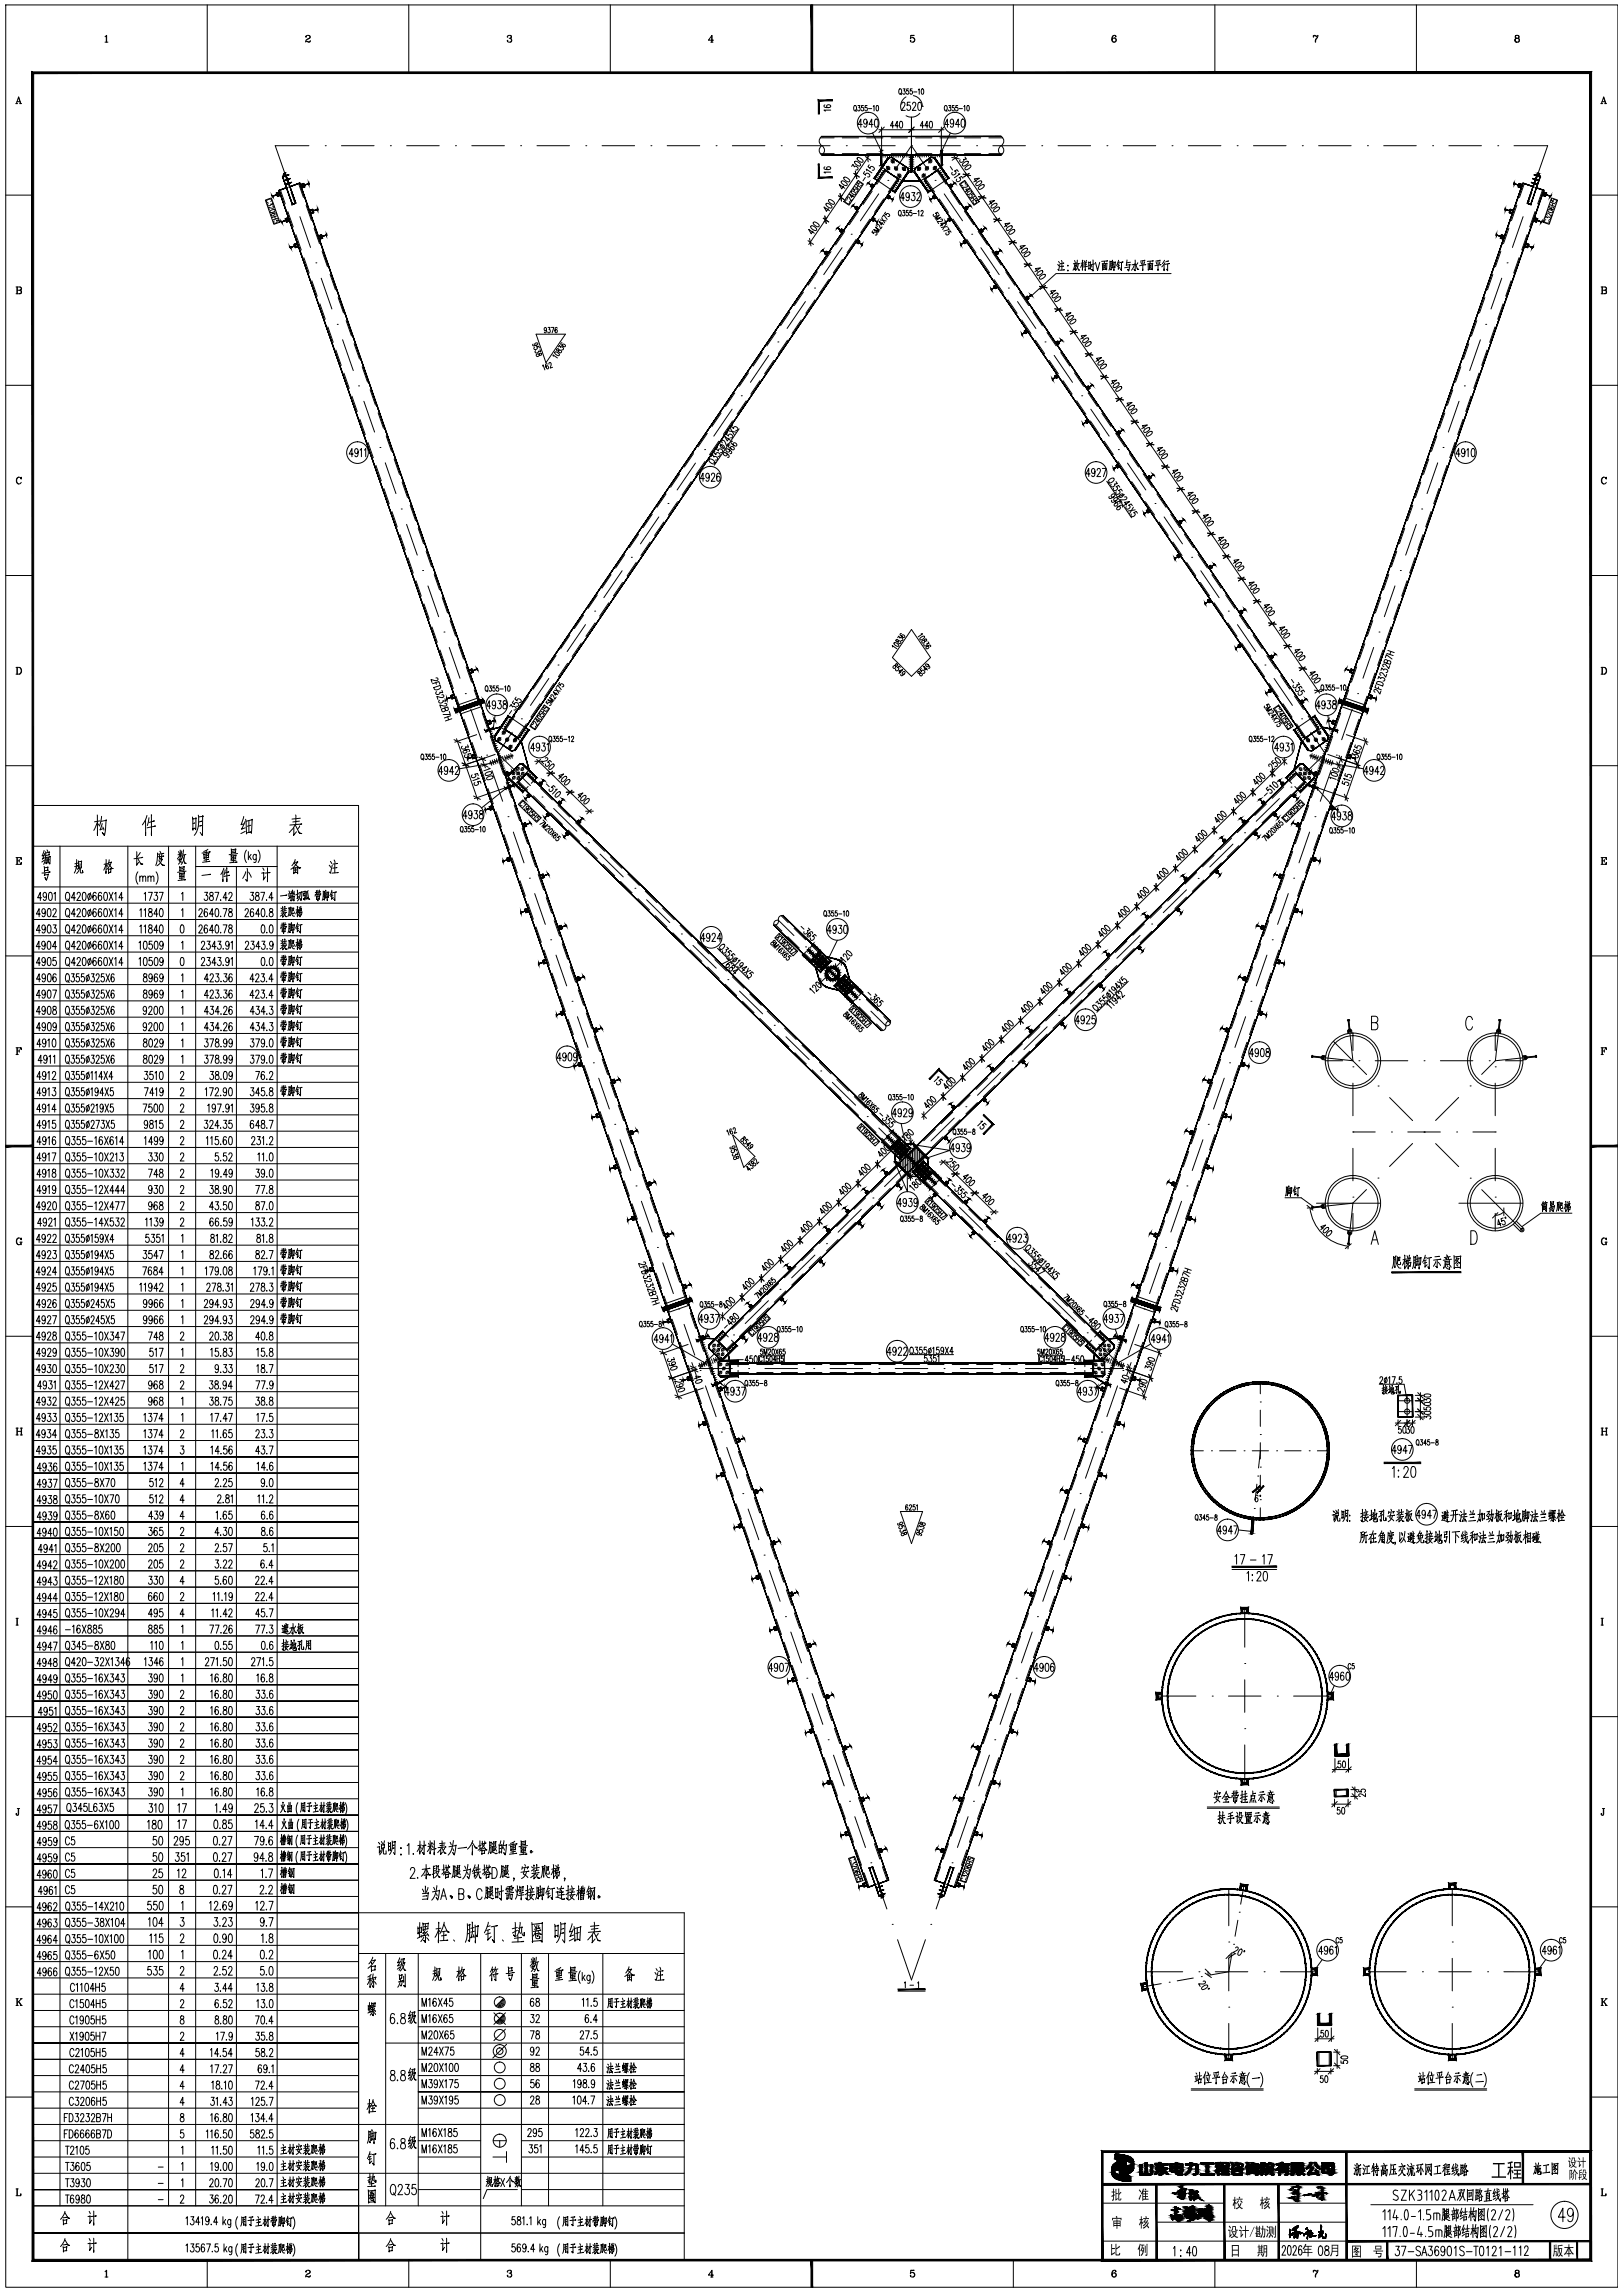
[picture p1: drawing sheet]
<svg xmlns="http://www.w3.org/2000/svg" width="598mm" height="845mm" viewBox="0 0 598 845" stroke-linecap="round" stroke-linejoin="round" font-family="sans-serif">
<!-- layer: 4 -->
<g fill="none" stroke="#000" stroke-width=".37">
<path d="M113.8 53.7h-12.4l5.2 14.8M119.8 53.7h.1M125.8 53.7h12M143.8 53.7h.1M149.8 53.7h12M167.8 53.7h.1M173.8 53.7h12M191.8 53.7h.1M197.8 53.7h12M215.8 53.7h.1M221.8 53.7h12M239.8 53.7h.1"/>
<path d="M245.8 53.7h12M263.8 53.7h.1M269.8 53.7h12M287.8 53.7h.1M293.8 53.7h12M311.8 53.7h.1M317.8 53.7h12M335.8 53.7h.1M335.8 53.7l-5.3 7.8M335.8 53.7l5.3 7.8M341.8 53.7h12M359.8 53.7h.1"/>
<path d="M365.8 53.7h12M383.8 53.7h.1M389.8 53.7h12M407.8 53.7h.1M413.8 53.7h12M431.8 53.7h.1M437.8 53.7h12M455.8 53.7h.1M461.8 53.7h12M479.8 53.7h.1M485.8 53.7h12M503.8 53.7h.1"/>
<path d="M509.8 53.7h12M527.8 53.7h.1M533.8 53.7h12M551.8 53.7h.1M557.8 53.7h12.4l-5.1 14.8M108.5 74.2h.1M110.5 79.8l3.9 11.4M323.7 71.4l-6.7 10M327.1 66.5h.1M344.5 66.5h.1M347.9 71.4l6.7 10M561.1 79.8l-3.9 11.4"/>
<path d="M563.1 74.2h.1M116.4 96.9h.1M310.2 91.3l-6.7 9.9M313.6 86.3h.1M358 86.3h.1M361.4 91.3l6.7 9.9M555.2 96.9h.1M118.3 102.5l4 11.3M124.2 119.5h.1M296.7 111.1l-6.7 9.9M300.1 106.1h.1M371.5 106.1h.1"/>
<path d="M374.9 111.1l6.7 9.9M547.4 119.5h.1M553.3 102.5l-4 11.3M126.2 125.2l4 11.3M283.2 131l-6.7 9.9M286.6 126h.1M385 126h.1M388.4 131l6.7 9.9M545.4 125.2l-3.9 11.3M132.1 142.2h.1M134.1 147.9l3.9 11.3M269.7 150.8l-6.7 9.9"/>
<path d="M273.1 145.8h.1M398.5 145.8h.1M401.9 150.8l6.7 9.9M537.5 147.9l-3.9 11.3M539.5 142.2h.1M140 164.9h.1M141.9 170.5l4 11.4M256.2 170.6l-6.7 9.9M259.6 165.7h.1M412 165.7h.1M415.4 170.6l6.7 9.9M529.7 170.5l-3.9 11.4"/>
<path d="M531.6 164.9h.1M147.8 187.6h.1M149.8 193.2l3.9 11.3M242.7 190.5l-6.7 9.9M246.1 185.5h.1M425.5 185.5h.1M428.9 190.5l6.8 9.9M521.8 193.2l-3.9 11.3M523.8 187.6h.1M155.7 210.2h.1M157.7 215.9l3.9 11.3M229.2 210.3l-6.7 9.9"/>
<path d="M232.6 205.4h.1M439 205.4h.1M442.4 210.3l6.8 9.9M513.9 215.9l-3.9 11.3M515.9 210.2h.1M163.6 232.9h.1M165.5 238.6l4 11.3M215.7 230.2l-6.7 9.9M219.1 225.2h.1M452.5 225.2h.1M455.9 230.2l6.8 9.9M506.1 238.6l-3.9 11.3"/>
<path d="M508.1 232.9h.1M171.4 255.6h.1M202.2 250l-6.7 9.9M205.6 245h.1M466 245h.1M469.4 250l6.8 9.9M500.2 255.6h.1M173.4 261.2l3.9 11.4M179.3 278.2h.1M188.7 269.8l-5.3 7.9 12 11.8M192.1 264.9h.1M479.6 264.9h.1"/>
<path d="M482.9 269.8l5.3 7.9-8.3 8.1M492.3 278.2h.1M498.2 261.2l-3.9 11.4M181.3 283.9l3.9 11.3M199.7 293.7h.1M204 297.9l8.5 8.4M471.4 294.2l-8.6 8.4M475.7 290h.1M490.4 283.9l-4 11.3M187.2 300.9h.1M189.1 306.6l4 11.3M216.8 310.5h.1"/>
<path d="M221.1 314.7l8.5 8.4M454.3 311l-8.6 8.5M458.5 306.8h.1M482.5 306.6l-3.9 11.3M484.5 300.9h.1M195 323.6h.1M197 329.3l3.9 11.3M233.9 327.3h.1M238.2 331.5l8.6 8.5M286.8 339.1l5.7 5.6M437.2 327.9l-8.6 8.4M441.4 323.7h.1"/>
<path d="M474.6 329.3l-3.9 11.3M476.6 323.6h.1M202.9 346.3h.1M204.9 351.9l3.9 11.4M251 344.1h.1M255.3 348.4l8.6 8.4M296.8 348.9h.1M297.9 344.8h.1M301.1 353.1l11.2 11.1M407.2 357.3h.1M420 344.7l-8.5 8.4M424.3 340.5h.1"/>
<path d="M466.8 351.9l-3.9 11.4M468.7 346.3h.1M210.8 368.9h.1M212.7 374.6l3.9 11.3M268.2 361h.1M272.4 365.2l8.6 8.4M285.3 377.8h.1M316.6 368.4h.1M320.8 372.6l5.6 5.4M385.8 378.3l-8.6 8.5M390.1 374.1h.1M402.9 361.5l-8.5 8.4"/>
<path d="M458.9 374.6l-3.9 11.3M460.9 368.9h.1M496.8 375.7l1.7 15.2-15.1-1.6M552.6 375.7l-1.7 15.2 15.1-1.6M218.6 391.6h.1M220.6 397.3l3.9 11.3M289.6 382l8.5 8.4M302.4 394.6h.1M306.7 398.8l8.5 8.4M368.7 395.2l-8.6 8.4M373 391h.1M451 397.3l-3.9 11.3"/>
<path d="M453 391.6h.1M488.3 390.9h6.4M491.2 383.7l12.3 12.2M498.5 393.1h.1M498.5 380.7v6.4M498.5 399.1v12M500.7 390.9h.1M506.7 390.9h12M524.7 390.9h.1M530.7 390.9h11.9M548.7 390.9h.1M550.9 393.1h.1"/>
<path d="M550.9 380.7v6.4M550.9 399.1v12M550.9 390.9l-5 5M554.7 390.9h6.4M226.5 414.3h.1M228.5 420l3.9 11.3M319.5 411.4h.1M323.8 415.6l21.1 20.8M351.6 412l-8.6 8.4M355.9 407.8h.1M443.2 420l-3.9 11.3M445.2 414.3h.1"/>
<path d="M498.5 417.1h.1M498.5 417.1h8.2M507.7 400.2h.1M512 404.4l8.4 8.5M512.7 417.1h.1M518.7 417.1h12M524.7 417.1h.1M536.7 417.1h.1M537.4 404.4l-8.5 8.5M541.6 400.1h.1M542.6 417.1h8.3M550.9 417.1h.1"/>
<path d="M234.3 437h.1M334.5 428.8l-8.6 8.4M338.7 424.6h.1M437.3 437h.1M498.5 423.1v12M503.4 438.3l-5 5M507.7 434.1h.1M520.4 421.3l-8.5 8.5M528.9 421.4l8.5 8.5M541.7 434.1h.1M545.9 438.4l14.8 14.7M550.9 423.1v12"/>
<path d="M236.3 442.6l3.9 11.4M242.2 459.6h.1M304.5 458.3h.1M317.3 445.6l-8.5 8.4M321.6 441.4h.1M349.2 440.6h.1M353.5 444.8l8.5 8.5M366.3 457.4h.1M429.4 459.6h.1M435.3 442.6l-3.9 11.4M483.4 444.9l15.1-1.6-1.7 15.2M485 443.3h23.6"/>
<path d="M498.5 441.1h.1M498.5 447.1v6.5M537.5 443.3h23.6M550.9 441.1h.1M550.9 447.1v6.5M244.2 465.3l3.9 11.3M283.1 479.3l-8.5 8.4M287.4 475.1h.1M300.2 462.5l-8.5 8.4M370.6 461.7l8.6 8.4M383.4 474.3h.1M387.7 478.5l8.6 8.4"/>
<path d="M427.5 465.3l-4 11.3M250.1 482.3h.1M252 488l4 11.3M266 496.1l-8.3 8.2h12.1M270.3 491.9h.1M400.6 491.1h.1M404.8 495.3l9.1 9h-12.1M419.6 488l-4 11.3M421.6 482.3h.1M257.9 505h.1M259.9 510.7l3.9 11.3M275.8 504.3h.1"/>
<path d="M281.8 504.3h12M299.8 504.3h.1M305.8 504.3h12M323.8 504.3h.1M329.8 504.3h12M347.8 504.3h.1M353.8 504.3h12M371.8 504.3h.1M377.8 504.3h12M395.8 504.3h.1M411.7 510.7l-3.9 11.3M413.7 505h.1"/>
<path d="M464.3 516.6h.1M464.3 509.2v4.4M464.3 519.6v6M515.1 516.1h5.3M518.4 514.1v8M265.8 527.7h.1M267.8 533.3l3.9 11.4M403.9 533.3l-4 11.4M405.8 527.7h.1M439 534.6h4.3M446.3 534.6h.1M449.3 534.6h6"/>
<path d="M458.3 534.6h.1M461.3 534.6h6M464.3 528.6h.1M464.3 531.6v6M464.4 534.6l-.7 6.3M470.3 534.6h.1M473.4 534.6h5.9M482.3 534.6h.1M485.4 534.6h4.3M515.1 520.1h5.3M273.7 550.3h.1M275.6 556l4 11.3"/>
<path d="M396 556l-3.9 11.3M398 550.3h.1M461.8 558.8l-.7 6.3M462.1 555.8h.1M463.1 546.9l-.7 5.9M463.4 543.9h.1M464.3 552.6h.1M464.3 540.6h.1M464.3 543.6v6M464.3 555.6v4.4M281.5 573h.1M283.5 578.7l3.9 11.3"/>
<path d="M388.1 578.7l-3.9 11.3M390.1 573h.1M289.4 595.7h.1M382.2 595.7h.1M458.6 592.4v14.5M291.4 601.4l3.9 11.3M297.3 618.4h.1M374.4 618.4h.1M380.3 601.4l-4 11.3M458.6 613h.1M458.6 618.9v12.1M299.2 624l3.9 11.4"/>
<path d="M372.4 624l-3.9 11.4M426.1 625h14.5M446.6 625h.1M452.6 625h12M458.6 637h.1M470.6 625h.1M476.6 625h14.6M305.1 641h.1M307.1 646.7l3.9 11.3M364.5 646.7l-3.9 11.3M366.5 641h.1M458.6 643v14.5"/>
<path d="M313 663.7h.1M314.9 669.4l4 11.3M356.7 669.4l-4 11.3M358.6 663.7h.1M320.8 686.4h.1M322.8 692.1l3.9 11.3M348.8 692.1l-3.9 11.3M350.8 686.4h.1M452.7 696v13.6M535.1 696v13.6M328.7 709.1h.1M330.7 714.7l5.1 14.8 5.2-14.8"/>
<path d="M342.9 709.1h.1M452.7 715.6h.1M535.1 715.6h.1M422.2 726.5h13.5M441.7 726.5h.1M447.7 726.5h12M452.7 739.6h.1M452.7 721.6v12M465.7 726.5h.1M471.7 726.5l13.5 .1M504.5 726.5h13.6M524.1 726.5h.1"/>
<path d="M530.1 726.5h12M535.1 739.6h.1M535.1 721.6v12M548.1 726.5h.1M554.1 726.5l13.5 .1M452.7 745.6v13.5M535.1 745.6v13.5"/>
</g>
<!-- layer: 0 -->
<g fill="none" stroke="#000" stroke-width=".37">
<path d="M2.1 1.8h594v841h-594zM38.7 13.5l.6-.5v2.5M38.7 15.5h1.1M39.2 13.2v2.3M76.3 1.8v25M112.8 13.5l-.2 .1a.84 .84 0 0 1 .9-.6 .84 .84 0 0 1 .8 .8l-1.5 1-.2 .7M113.7 13l.5 .8-1 .7M114.3 15.2l-.4 .2-1.3-.1M114.3 14.9l-.2 .6-1.1-.3M150.6 1.8v25M187 13.5v.3l.1-.6a.91 .91 0 0 1 1.3 .2l-.1 .6-.7 .1M188 13l.3 .4-.3 .7 .6 .6a.85 .85 0 0 1-.8 .9 .85 .85 0 0 1-.9-.7l.1 .2"/>
<path d="M188.3 14.3l.1 .8-.4 .4M224.9 1.8v25M261.9 15.5h.8M262.2 13.3v2.2M262.9 14.8h-1.9l1.3-1.8v2.5M335.6 13.2l1.2-.2h-1.2l-.2 1.2a.89 .89 0 0 1 1.3-.3 .89 .89 0 0 1 0 1.4 .89 .89 0 0 1-1.3-.4l.1 .2M336.3 13.9l.6 .7-.1 .6-.5 .3M373.3 1.8v25M410.5 13a1.5 1.5 0 0 0-.2 2.5M410.6 14l.6 .7-.6 .8M411.1 13.4v.2l.1-.2a.8 .8 0 0 0-.8-.4 .8 .8 0 0 0-.7 .6 1.32 1.32 0 0 0 .6 1.9 .78 .78 0 0 0 1-.6 .78 .78 0 0 0-.7-.9 .78 .78 0 0 0-.9 .7M447.6 1.8v25"/>
<path d="M483.9 13.5l.3-.5 .9 .4 .4-.4-.1 .8-.6 .8-.1 .9M483.9 13v.8M484 13.3l1.1 .1M485.4 13.8a1.82 1.82 0 0 0-.8 1.7M521.8 1.8v25M558.7 13l-.3 .2-.2 .6a.83 .83 0 0 0 1.5 0l-.1-.6-.9-.2-.3 .4 .3 .7M559.2 13l.4 .4-.4 .7 .6 .5a.83 .83 0 0 1-.9 1 .83 .83 0 0 1-.7-1.3l.5-.2-.5 .5 .2 .7 .3 .2M559.2 14.1l.5 .5-.1 .7-.4 .2M5.8 38.2h.7M6 38.2l.9-2.5 .8 2.5M6.3 37.5h1M6.9 36l.7 2.2"/>
<path d="M7.2 38.2h.7M303.9 38.7l-.3 .5a1.57 1.57 0 0 0 2.5-.1 .74 .74 0 0 0-.9-.5 .74 .74 0 0 0-.6 .8l.6 .3M314.8 39l.1-.1a1.06 1.06 0 0 1 .7 1 1.06 1.06 0 0 1-.7 1 1.51 1.51 0 0 1-.1-1.9zM316.1 38.9h.7l-.4 .7a.56 .56 0 0 1 .5 .9 .56 .56 0 0 1-.9 0M318.1 38.9h-.7v.8a.57 .57 0 0 1 .8 .5 .57 .57 0 0 1-.8 .5l-.1-.2M319.4 38.9h-.6l-.1 .8a.57 .57 0 0 1 .9 .5 .57 .57 0 0 1-.9 .5l-.1-.2M321.7 39.3l.3-.4v2M323 39l.2-.1a1.19 1.19 0 0 1 0 2l-.4-.9zM331.4 32.8l.1-.1a1.07 1.07 0 0 1 .7 1 1.07 1.07 0 0 1-.7 1 1.44 1.44 0 0 1-.1-1.9zM331.7 34.3l.4 .6M332.2 38.4l.1-.4a.65 .65 0 0 1 1-.1 .65 .65 0 0 1 0 .9l-1.2 1.9h1.4M332.7 32.7h.8l-.4 .8a.56 .56 0 0 1 .5 .8 .56 .56 0 0 1-1 0"/>
<path d="M334.7 32.7h-.6l-.1 .9a.56 .56 0 0 1 .9 .5 .56 .56 0 0 1-.9 .4l-.1-.2M335.3 37.7h-1v1.1a.91 .91 0 0 1 1.2 .9 .91 .91 0 0 1-1.2 .8l-.2-.4M336.1 32.7h-.7l-.1 .9a.56 .56 0 0 1 .9 .5 .56 .56 0 0 1-.9 .4v-.2M336.2 38.4l.1-.4a.65 .65 0 0 1 1-.1 .65 .65 0 0 1 0 .9l-1.2 1.9h1.4M336.6 33.9h1.2M338.3 33.1l.4-.4v2M338.4 37.8l.5-.1a2.17 2.17 0 0 1 0 3h-.2a2.48 2.48 0 0 1-.3-2.9zM339.6 32.8l.2-.1a1.19 1.19 0 0 1 0 2l-.4-.8zM348.2 39l.1-.1a1.06 1.06 0 0 1 .7 1 1.06 1.06 0 0 1-.7 1 1.44 1.44 0 0 1-.1-1.9zM349.5 38.9h.7l-.3 .7a.56 .56 0 0 1 .4 .9 .56 .56 0 0 1-.9 0M351.5 38.9h-.6l-.1 .8a.57 .57 0 0 1 .9 .5 .57 .57 0 0 1-.9 .5l-.1-.2M352.8 38.9h-.6l-.1 .8a.57 .57 0 0 1 .9 .5 .57 .57 0 0 1-.9 .5l-.1-.2"/>
<path d="M355.1 39.3l.4-.4v2M356.4 39l.2-.1a1.19 1.19 0 0 1 0 2l-.4-.9zM589.8 38.2h.7M590 38.2l.8-2.5 .9 2.5M590.2 37.5h1.1M590.8 36l.7 2.2M591.2 38.2h.7M302.5 53.9a.81 .81 0 0 1 1.1 .7v1.6a.81 .81 0 0 1-1.1 .7 2 2 0 0 1 0-3zM302.8 50.3a2 2 0 0 0 0 3.4M306.1 40.6h-2.5l.4 .4M315.1 40.5l.4 .6M317.7 45.9h-1.5l1-2v3"/>
<path d="M319.4 56.8l.5 2.8M319.5 44.9l-.3 .7a.81 .81 0 0 1-1-.8 .81 .81 0 0 1 1-.8l.3 .9a1.49 1.49 0 0 1-.8 2l-.4-.5M320 40h1.2M321.5 49l3.4 7.1M321.7 45.9h-1.5l1-2v3M322.5 44l.5-.1a2.17 2.17 0 0 1 0 3h-.3a2.48 2.48 0 0 1-.2-2.9zM323.8 47.8h24M324.8 46.8v8.9M325.3 57.2v.7M325.8 46.8l-2 2M326.1 57.2v.7M326.9 57.2v.7"/>
<path d="M327.7 57.2v.7M328.5 57.2v.7M329.3 46.3h-1.2l.8-1.6v2.5M329.3 57.2v.7M330.1 57.2v.7M330.9 57.2v.7M331 46.3h-1.3l.9-1.6v2.5M331.6 44.8h.7l.2 .4v1.5l-.4 .5-.6-.5zM331.7 57.2v.7M332.5 57.2v.7M333.3 57.2v.7M334.1 57.2v.7"/>
<path d="M334.9 57.2v.7M334.9 59.7h.7M334.9 58.9h.7M334.9 58.1h.7M334.9 57.2h.7M335.7 57.2v.7M335.8 43.2v13.9M336 59.7h.7M336 58.9h.7M336 58.1h.7M336 57.2h.7M336.5 57.2v.7"/>
<path d="M336.8 46.8l-2 2M337.3 57.2v.7M338.1 57.2v.7M338.9 57.2v.7M339.7 57.2v.7M340.3 46.3h-1.2l.8-1.6v2.5M340.5 57.1v.7M341.3 57.1v.7M342 46.3h-1.3l.9-1.6v2.5M342.1 57.1v.7M342.6 44.8h.7l.2 .4v1.5l-.4 .5-.6-.5zM342.9 57.1v.7"/>
<path d="M343.7 57.1v.7M344.5 57.1v.7M345.3 57.1v.7M346.1 57.1v.7M346.8 46.8v8.9M347.8 46.8l-2 2M348.5 40.5l.4 .6M349.6 45.9h-1.5l1-2v3M350.1 49l-3.3 7.1M350.6 58l2.8 .5M351.4 44.9l-.3 .7a.81 .81 0 0 1-1-.8 .81 .81 0 0 1 1-.8l.3 .9a1.49 1.49 0 0 1-.8 2l-.4-.5M353.4 40h1.2"/>
<path d="M353.6 45.9h-1.5l1-2v3M354.4 44l.5-.1a2.12 2.12 0 0 1 0 3h-.2a2.48 2.48 0 0 1-.3-2.9zM368.5 53.9a.81 .81 0 0 1 1.2 .7v1.6a.81 .81 0 0 1-1.2 .7 2 2 0 0 1 0-3zM368.9 50.3a2 2 0 0 1 0 3.4M2.1 71.9h10M97.8 73.7l2.2-.8 3.1 9-2.2 .7zM99.5 77.8l.9-.5 .9 .1a1.17 1.17 0 0 1-1.8 .6zM99.8 74.2l.3-.4a1.06 1.06 0 0 0-1.2-.3 1.06 1.06 0 0 0-.7 .9l.6 .2M100.4 75.9h.2a.44 .44 0 0 1 .3 .6 .44 .44 0 0 1-.6 .2l-1.4-.3 .3 .9M100.4 74.6l.2 .7-.8-.1a.56 .56 0 0 1-.6 .7 .56 .56 0 0 1-.4-.9M100.4 78.7h.5a.54 .54 0 0 1-.3 .8 .54 .54 0 0 1-.7-.4l1.4-.7 .5 .2-.2 .5M101.2 79.8l.3 .9"/>
<path d="M102.1 79.5l-1.9 .7M103 70.7l.4 1.2M110.7 68.1l.4 1.2M114 77.5l.4 1.2M303.9 79.6l.5 2.8M303.9 61.5l-.3 .5a1.61 1.61 0 0 0 2.5-.1 .74 .74 0 0 0-.9-.5 .74 .74 0 0 0-.6 .8l.6 .3M306.1 63.4h-2.5l.4 .4M309.5 71.3l.5 2.8M312 73.7a.53 .53 0 0 0-.7 .3 .53 .53 0 0 0 .4 .7l.4 .3a.53 .53 0 0 0 .8 .1 .53 .53 0 0 0 0-.8M312.3 73.3l-.2-.2a.44 .44 0 0 1 .3-.6 .44 .44 0 0 1 .6 .4l.5 1.3 .5-.7M313.7 70.5a1.28 1.28 0 0 1 1.6 1.2 1.26 1.26 0 0 1-1.6-1.2zM314.3 71.9l-.6 .8-.7-1.2 1.7 1.1"/>
<path d="M314.6 69.1l-.4 .6 .7 .5a.57 .57 0 0 1 .9-.4 .57 .57 0 0 1-.1 1l-.2-.1M314.9 68.7l1.6 1.1M315.1 63l.6 2.8M315.4 67.9l1.7 1.2M316.2 66.5l1.9 1.3-5.3 7.8-1.9-1.3zM316.2 66.8l-.4 .6 .7 .5a.56 .56 0 0 1 .8-.4 .56 .56 0 0 1-.1 .9h-.1M316.2 68.5l-.5 .7M316.5 76.7l-.6 .8M318.6 63.2l-.5 .7 .8 .7a.71 .71 0 0 1 1.1-.6 .71 .71 0 0 1-.1 1.2h-.2M318.8 65.4l-.9 1.2M319.3 62.9l-.1-.6 2 1.4M320.3 60.7l-.5 .7 .8 .7a.71 .71 0 0 1 1.1-.6 .71 .71 0 0 1-.1 1.3l-.2-.1"/>
<path d="M322.1 68.4l-.6 .8M323.2 65.5l.6 .4M323.7 64.8l.6 .4M324.1 64.2l.6 .4M324.6 63.5l.6 .4M325 62.8l.6 .4M327.2 71.9l-.6 .8M328.9 69.3l.6 .4M329.3 68.7l.6 .4M329.8 68l.5 .4M330.2 67.3l.6 .4M330.7 66.7l.6 .4"/>
<path d="M331.3 77.6l.1-.1a1.07 1.07 0 0 1 .7 1 1.07 1.07 0 0 1-.7 1 1.44 1.44 0 0 1-.1-1.9zM331.6 79.2l.4 .5M332.6 77.5h.7l-.4 .8a.56 .56 0 0 1 .5 .8 .56 .56 0 0 1-1 .1M333.2 73h-1.5l1-2v2.9M334.6 77.5h-.7v.8a.59 .59 0 0 1 .8 .6 .59 .59 0 0 1-.8 .4l-.1-.1M334.9 62.9h.7M334.9 62.1h.7M334.9 61.2h.7M334.9 60.5h.7M335 72l-.3 .7a.81 .81 0 0 1-1-.8 .81 .81 0 0 1 1-.8l.3 .9a1.45 1.45 0 0 1-.8 1.9l-.4-.4M335.9 77.5h-.6v.8a.59 .59 0 0 1 .8 .6 .59 .59 0 0 1-.9 .4l-.1-.1M335.9 71h1.1l-.6 1.1a.86 .86 0 0 1 .7 1.2 .86 .86 0 0 1-1.3 .4l-.1-.3"/>
<path d="M336 62.9h.7M336 62.1h.7M336 61.2h.7M336 60.5h.7M336.4 78.7h1.3M337.8 71.7l.1-.5a.67 .67 0 0 1 1-.1 .67 .67 0 0 1 0 1l-1.2 1.8h1.4M338.2 77.9l.3-.4v2M339.3 78l.1-.3a.44 .44 0 0 1 .6 0 .44 .44 0 0 1 0 .6l-.7 1.2h.9M341 66.7l-.6 .4M341.4 67.3l-.6 .4M341.8 68l-.5 .4M342.3 68.7l-.6 .4"/>
<path d="M342.8 69.3l-.6 .4M344.5 71.9l.5 .8M346.6 62.8l-.6 .4M347 63.5l-.5 .4M347.5 64.2l-.6 .4M347.9 64.8l-.5 .4M348.4 65.5l-.6 .4M349.5 68.4l.6 .8M350.1 61.4l.8 1.2M353.1 64l.6 .1-2.1 1.4M353.1 63.2l-.5-.7-.9 .5a.71 .71 0 0 1 .1 1.3 .71 .71 0 0 1-1.1-.6l.1-.2M353.5 67.8l2-1.3 5.3 7.8-2 1.3z"/>
<path d="M354.8 65.7l-.5-.7-.8 .5a.73 .73 0 0 1 0 1.3 .73 .73 0 0 1-1.1-.6l.1-.2M354.8 64.2l2.8 .5M355.2 76.7l.5 .8M355.6 67.8a.53 .53 0 0 0 0-.8 .53 .53 0 0 0-.8 .1l-.4 .3a.53 .53 0 0 0-.5 .7 .53 .53 0 0 0 .8 .3M355.8 68.2l.3-.1a.44 .44 0 0 1 .4 .5 .44 .44 0 0 1-.5 .4h-1.5l.5 .8M356.4 70.5l-.6-.8 1.5-.2-1.6 1.1M356.4 71l1-.6h.5a1.2 1.2 0 0 1-1.6 1.1zM358.4 72.8l.5 .8M358.9 71.8l-.4-.5-.6 .4a.59 .59 0 0 1 0 1 .59 .59 0 0 1-.9-.4l.1-.2M359.2 72.3l-1.7 1.1M359.7 73l-1.6 1.2M360.5 74.2l-.4-.6-.6 .4a.59 .59 0 0 1-.1 1 .59 .59 0 0 1-.9-.4l.2-.2"/>
<path d="M360.5 72.4l2.7 .6M557.6 77.5l-.4 1.2M560.9 68.1l-.4 1.2M568.6 70.7l-.4 1.2M570.3 77.4a1.3 1.3 0 0 1 1.8 .8 1.27 1.27 0 0 1-1.8-.8zM570.9 75.4l2 .7M571.1 76l-.4 .2a1.24 1.24 0 0 0 1.9 .7 .59 .59 0 0 0-.6-.6 .59 .59 0 0 0-.6 .5l.4 .3M571.3 74.5l1.9 .7M571.6 72.9l2.2 .8-3 8.9-2.3-.7zM571.7 73.3l-.2 .6 .7 .3a.59 .59 0 0 1 .8-.6 .59 .59 0 0 1 .2 1h-.2M571.8 79l-.3 .9-.9-1.2a.43 .43 0 0 0-.7-.1 .43 .43 0 0 0 .1 .7h.1M572.2 74.8l-.3 .9"/>
<path d="M586.1 71.9h10M101 81.4l-.1 .1a.57 .57 0 0 0 .7 .7 .57 .57 0 0 0 .2-1l.8-.2 .2 .7M102.4 80.4l-1.9 .6M106.3 80.2l.4 1.2M109.6 89.6l.4 1.2M117.3 87l.4 1.1M298.3 87.9l.5 2.7M305.2 93.2l-.5 .8M310.9 84.9l-.6 .9M315.9 88.4l-.6 .8M321.5 80.1l-.5 .8M350.1 80.1l.5 .8"/>
<path d="M355.7 88.4l.6 .8M360.8 84.9l.5 .9M366.1 80.7l2.8 .6M366.4 93.2l.6 .8M371.7 89l2.8 .5M377.3 97.3l2.8 .5M389.7 97.4l.3 .6M390 96.3l.3 .6M390.5 97.4l-.5 2.2-.3-.3M391 96l.3 .7M391.2 97.1v2.4M391.7 98.1l-1 .1"/>
<path d="M391.8 97l.2-.1-1.3 .2M391.9 99.5l.3-.1-1.8 .2M393.4 97.7v.3zM393.4 99.5v.3zM395.9 96l.2 .7M395.9 97.8l.6-.1-.5 1.7-.2-.3 .3 .1M396 97.1l-.7 2.5M396.4 97l.2-.1-1.1 .3M396.7 97.8l.7 1.7h.4l-.5-.2M396.9 95.9l-.4 2.3M397.2 97.3l-.3 1.4-.7 1M397.4 97.1h.3l-.9 .2"/>
<path d="M398.8 95.9v3.7v-.6M398.8 97l-.7 1.5M398.8 97.3l.4 .4M399.2 96.9l-.9 .1M399.4 96l.3 .7M399.8 97v2.7v-.5M400.3 95.9l-.4 1M400.3 97.5l-.9 .1M400.3 98.2l.3-.1-1.5 .2M400.4 96.8l-1 .2M401 96.5l.2 2.7-.1-.2 .5-.1 .1 .3 .1-2.6-.7 .1M401.5 97.7l-.3 .1"/>
<path d="M402.1 97.8l.2 .6M402.7 95.8v4l-.5-.6 .5 .6M403.3 97.2l-1.4 .4M403.6 96.7l.8 2.9 .8-2.9M406.1 97l.1 2.6v-.3l1.1-.1M406.2 97.3l1.7-.3-.2 2.4-.2-.3M406.7 97.2v2M406.9 96.3l-.1 .8M406.9 98.4l-.2 .1M407 97.8h-.3M407.3 97.1l-.1 2.1M407.8 96.2h.3l-2.2 .1"/>
<path d="M408.9 96.2v2.2l-.3 1.2M409 96.5l.4-.1-.1 3.1-.2-.3 .2 .2M409.2 97.3h-.2M409.2 98l-.3 .1M409.8 95.9l.1 1.8M409.9 97.7l-.4 1.1 .6-.3M410 98.2l.1 .5M410.2 96.9l-.6 .1M410.3 97.5l-.8 .2M410.4 96.4v3.3v-.5M410.4 96.7l.6-.1-.3 2-.2-.3 .2 .2M412 97.4v1.8l.6-.7"/>
<path d="M412.1 95.9l-.7 1.9M412.4 97.2l-.6 .2M412.4 96.6l-.5 .1M412.5 97.9l-.9 .2M413.2 96.7v2.9l-.4-.5 .4 .5M413.5 96.6l.3-.1-1.2 .2M415.2 95.8l-.2 2 1.4-.3-.6 2.3-.4-.6 .4 .6M415.8 98.4l-1.5 .3M416.5 96.6l-1.4 .3M417 97.6l1-.2-1.1 2.2M418.2 95.8v4l-.4-.5 .4 .4M418.3 97.2l.3 .8a1.05 1.05 0 0 0 .9 1.2l-.4-.1"/>
<path d="M419 98.9l.1 .3M419.2 96.8l-.7 1M420.3 96.6l.3 .7M421 96.1v3.6v-.5M421.6 96l.3-.1-1.7 .3M421.7 96.4l-.3 1M421.9 97.6l.3-.1-2.3 .4M423 97l.1 2.6-.1-.3 1.3-.2-.1 .1M423 97.3l1.7-.3-.2 2.4-.1-.3M423.5 97.2v2M423.8 96.3l-.2 .8M423.8 98.4l-.3 .1"/>
<path d="M423.8 97.8h-.3M424.1 97.1v2.1M424.6 96.2h.3l-2.2 .1M426 96.6l.2 .7M426.6 96.1v3.6v-.5M427.2 96l.3-.1-1.7 .3M427.3 96.4l-.3 1M427.5 97.6l.3-.1-2.3 .4M428.9 97.4v2.4v-.7M429.1 95.9l-.9 1.2M429.2 96.8l-1.2 1.5M430.2 97.3v2.5l-.4-.6"/>
<path d="M430.3 96.2h.2l-1 .2M430.6 97.1h.2l-1.6 .3M554.4 87l-.4 1.1M562 89.6l-.4 1.2M565.3 80.2l-.4 1.2M569.3 80.3l.2-.7 .6 .7a.56 .56 0 0 1 .9-.2 .56 .56 0 0 1-.3 .9M569.5 81l-.5 .1a1.07 1.07 0 0 0 .7 1 1.07 1.07 0 0 0 1.2-.3l-.4-.5M5.9 105.7l1.8 .2 .2 .6-.6 .4M5.9 108.2l1.8-.1 .2-.7-.6-.5 .5 .5-.1 .6-.4 .2M6.3 105.7v2.5M6.4 105.7v2.5M7.3 105.7l.5 .5-.1 .5-1.3 .2"/>
<path d="M367 104.9l.5 .8M377.7 109.7l.5 .9M383 105.5l2.8 .5M388.6 113.8l2.8 .5M431.5 100.8h-42.4l-9.1 8.2M589.9 105.7l1.8 .2 .2 .6-.6 .4M589.9 108.2l1.8-.1 .2-.7-.6-.5 .5 .5-.1 .6-.4 .2M590.2 105.7v2.5M590.4 105.7v2.5M591.3 105.7l.5 .5-.1 .5-1.3 .2M378.2 121.4l.6 .9M388.9 126.3l.6 .8"/>
<path d="M389.5 138l.5 .8M394.2 122l2.8 .6M399.9 130.3l2.7 .5M405.5 138.6l2.8 .5M2.1 142h10M268.1 159.3l-.5 .7 .8 .7a.71 .71 0 0 1 1.1-.6 .71 .71 0 0 1-.1 1.3l-.2-.1M268.4 158.8l2.8 .4M269.1 157.8l1.4 2.4M269.9 156.6l-.4 .7 .8 .6a.7 .7 0 0 1 1.1-.5 .7 .7 0 0 1-.1 1.2h-.2M272.3 158l-9.1 13.4M400.2 142.8l.5 .8M400.7 154.5l.6 .8"/>
<path d="M411.1 146.8l2.8 .6M411.4 159.3l.6 .9M416.7 155.1l2.8 .6M586.1 142h10M6.9 175.8a1.41 1.41 0 0 0 0 2.5M7.7 176.2l.1 .3v-.7l-.1 .4-.2-.2a1.17 1.17 0 0 0-1.5 1.1 1.17 1.17 0 0 0 1.5 1.1l.3-.5M130.2 167.3h-1.5l1-2v3M132 166.3l-.3 .7a.81 .81 0 0 1-1-.8 .81 .81 0 0 1 1-.8l.3 .9a1.49 1.49 0 0 1-.9 2l-.3-.4M132.7 165.9l.5-.6v3M134.3 165.9l.4-.6v3M259.5 176.4h-1.5l1-2.1v3M261.3 175.4l-.3 .7a.81 .81 0 0 1-1-.8 .81 .81 0 0 1 1-.8l.3 .9a1.48 1.48 0 0 1-.8 1.9l-.4-.4"/>
<path d="M261.4 169.2a1.46 1.46 0 0 1 1.8 1.7 1.47 1.47 0 0 1-1.8-1.7zM262 168.2l.5-.7 .5 .9a.7 .7 0 0 1 1.2 .1 .7 .7 0 0 1-.6 1M262.1 175.1l.1-.5a.66 .66 0 0 1 1-.1 .66 .66 0 0 1 0 1l-1.2 1.8h1.4M263.4 166.2l-.4 .6 .8 .7a.7 .7 0 0 1 1.1-.6 .7 .7 0 0 1-.1 1.3l-.3-.1M263.9 170.4h-.9M264.4 164.8l-.5 .7 .8 .7a.71 .71 0 0 1 1.1-.6 .71 .71 0 0 1-.1 1.2l-.2-.1M265.2 174.8l-.6-.5a1.91 1.91 0 0 0 .1 3 .88 .88 0 0 0 .6-1 .88 .88 0 0 0-1-.7l-.3 .8M265.3 163.5l1.6 2M265.5 163.9a.91 .91 0 0 1 1 .2 .91 .91 0 0 1 .2 1 .91 .91 0 0 1-.9-.2 .91 .91 0 0 1-.3-1zM266.2 163.2l-.3-.3a.55 .55 0 0 1 .4-.7 .55 .55 0 0 1 .7 .4l.7 1.7 .7-.9M267.5 166.9l.4 .6a.67 .67 0 0 1-1 .3 .67 .67 0 0 1-.1-1.1l.7 .2a1.23 1.23 0 0 1 1 1.5l-.4 .1M268.5 165.6l.3 .5a.67 .67 0 0 1-1 .3 .67 .67 0 0 1-.1-1l.8 .2a1.23 1.23 0 0 1 1 1.4l-.5 .1"/>
<path d="M268.6 161.5l-.7 1-.9-1.6 2.1 1.4M269 164l-.5 .1a1.54 1.54 0 0 0 2 1.4 .74 .74 0 0 0-.4-.9 .74 .74 0 0 0-1 .4l.4 .5M269.9 162.6l-.6 .2a1.62 1.62 0 0 0 2.1 1.4 .74 .74 0 0 0-.4-.9 .74 .74 0 0 0-.9 .3l.3 .6M401.6 174.6h-1.5l1-2v3M403.4 173.6l-.3 .7a.81 .81 0 0 1-1-.8 .81 .81 0 0 1 1-.7l.3 .8a1.44 1.44 0 0 1-.8 2l-.4-.4M404.2 173.3l.1-.4a.65 .65 0 0 1 1-.1 .65 .65 0 0 1 0 1l-1.2 1.8h1.4M406.1 172.6h1.4l-1 3M407.8 177.3l9.1 13.5M408.7 176.7l.5-.3a.72 .72 0 0 1 1.2-.1 .72 .72 0 0 1-.4 1.2l-.5 .3a.72 .72 0 0 1-1.2 0 .72 .72 0 0 1 .4-1.1zM408.8 177.6l-.3 .8M411.2 177.5l.5 .7-1.1 .1a.7 .7 0 0 1-.5 1.1 .7 .7 0 0 1-.7-.9M412 171.1l.5 .8"/>
<path d="M412.6 179.5l-.5-.6-.8 .5a.74 .74 0 0 1 0 1.2 .74 .74 0 0 1-1.1-.6l.1-.2M422.4 163.4l2.7 .5M422.7 175.9l.5 .8M428 171.7l2.8 .5M433.6 179.9l2.8 .5M537.9 167.3h-1.5l1-2v3M539.7 166.3l-.3 .7a.81 .81 0 0 1-1-.8 .81 .81 0 0 1 1-.8l.3 .9a1.49 1.49 0 0 1-.8 2l-.4-.4M540.4 165.9l.5-.6v3M542.3 165.4l.5-.1a2.17 2.17 0 0 1 0 3h-.2a2.44 2.44 0 0 1-.3-2.9zM590.8 175.8a1.41 1.41 0 0 0 0 2.5M591.7 176.2l.1 .3v-.7l-.1 .4-.3-.2a1.17 1.17 0 0 0-1.4 1.1 1.17 1.17 0 0 0 1.4 1.1l.4-.5M408.7 183l-.1 .4a1.54 1.54 0 0 0 2.1-1.3 .74 .74 0 0 0-1 .1 .74 .74 0 0 0 0 1l.6-.1"/>
<path d="M409.6 184.4v.6a1.6 1.6 0 0 0 2-1.5 .74 .74 0 0 0-1 .1 .74 .74 0 0 0 0 1l.7-.2M410.9 185.4l.6-.1a.67 .67 0 0 1 0 1 .67 .67 0 0 1-1-.3l.4-.6a1.25 1.25 0 0 1 1.8-.4l-.1 .5M411.8 186.8l.7-.2a.67 .67 0 0 1-.1 1.1 .67 .67 0 0 1-1-.3l.4-.6a1.25 1.25 0 0 1 1.8-.4l-.1 .5M412.7 182.3l.8-.3a.72 .72 0 0 1-.1 1.1 .72 .72 0 0 1-1.1-.3zM413.5 180.9l-.5-.7-.8 .6a.73 .73 0 0 1 0 1.2 .73 .73 0 0 1-1.1-.6l.2-.2M414.3 182.3l-2.4 .7M414.3 183.2l.4-.2a.54 .54 0 0 1 .5 .6 .54 .54 0 0 1-.7 .5l-1.8 .1 .7 .9M415 186.1l-.7-1 1.9-.3-2.1 1.4M417.2 186.3l-.5-.6-.8 .5a.73 .73 0 0 1 0 1.2 .73 .73 0 0 1-1.1-.5l.2-.2M417.6 186.9l-1.4 2.4M418.2 187.9l-2.7 .4M419.1 189.1l-.5-.7-.8 .5a.74 .74 0 0 1 0 1.3 .74 .74 0 0 1-1.1-.6l.1-.2"/>
<path d="M423.2 187.6l.6 .8M433.9 192.4l.6 .8M439.2 188.2l2.8 .5M444.9 196.4l2.8 .6M2.1 212.1h10M434.5 204.1l.6 .8M445.2 208.9l.5 .9M450.5 204.7l2.8 .5M456.1 213l2.8 .5M586.1 212.1h10M445.7 220.7l.6 .8M456.4 225.5l.6 .8"/>
<path d="M457 237.2l.6 .8M461.8 221.2l2.7 .6M467.4 229.5l2.8 .5M473 237.8l2.8 .5M511.3 239.7l2.4 .8M5.9 245.9h1.2a1.33 1.33 0 0 1 .9 1.3 1.33 1.33 0 0 1-.9 1.2h-1.2M6.3 245.9v2.5M6.4 245.9v2.5M7.1 245.9a1.41 1.41 0 0 1 0 2.5M159.3 251.9l2.4-.8 .4 1.1M159.8 253.4l2.4-.8a1.34 1.34 0 0 1-.5 1.4 1.34 1.34 0 0 1-1.5 .1zM160.6 251.5l.2 .7"/>
<path d="M160.6 249.8h.4a.56 .56 0 0 1 .3 .7 .56 .56 0 0 1-.7 .3l-1.8-.4 .4 1.1M162.8 256h.3a.56 .56 0 0 1 .4 .7 .56 .56 0 0 1-.8 .3l-1.7-.4 .3 1.1M162.8 254.4l.3 .8-1-.1a.69 .69 0 0 1-.8 .9 .69 .69 0 0 1-.5-1.1M163.9 259.2h.3a.55 .55 0 0 1 .4 .7 .55 .55 0 0 1-.8 .3l-1.8-.4 .4 1.1M163.9 257.5l.3 .9-1-.2a.72 .72 0 0 1-.8 .8 .72 .72 0 0 1-.7-.8l.2-.2M167.3 255.9l.4 1.2M172.7 247l.4 1.1M176.3 257.1l-7.7 2.7M179 252.8l.1-.1a1.06 1.06 0 0 1 .7 1 1.06 1.06 0 0 1-.7 1 1.44 1.44 0 0 1-.1-1.9zM179.3 254.3l.4 .6M180.3 252.7h.8l-.4 .8a.56 .56 0 0 1 .5 .8 .56 .56 0 0 1-1 0M182.3 252.7h-.6l-.1 .9a.56 .56 0 0 1 .9 .4 .56 .56 0 0 1-.9 .5l-.1-.2"/>
<path d="M182.6 259.2l-.3 .7a.81 .81 0 0 1-1-.8 .81 .81 0 0 1 1-.8l.3 .9a1.48 1.48 0 0 1-.8 2l-.4-.4M183.5 258.2h1.1l-.6 1.1a.85 .85 0 0 1 .7 1.2 .85 .85 0 0 1-1.3 .4l-.1-.3M183.7 252.7h-.7l-.1 .9a.56 .56 0 0 1 .9 .4 .56 .56 0 0 1-.9 .5v-.2M184.2 253.9h1.2M185.5 258.3v.9a1.09 1.09 0 0 1 1.1 .7 1.09 1.09 0 0 1-.4 1.3 .93 .93 0 0 1-1-1 .93 .93 0 0 1 1.1-.9l.3-.4-.1-.6zM185.9 253.1l.4-.4v2M187.2 252.8l.2-.1a1.19 1.19 0 0 1 0 2l-.4-.8zM189.2 258.2l-.5 .7 .9 .7a.71 .71 0 0 1 1.1-.6 .71 .71 0 0 1-.1 1.3l-.3-.1M190.1 256.9l-.4 .7 .8 .6a.7 .7 0 0 1 1.1-.5 .7 .7 0 0 1-.1 1.2l-.2-.1M200.5 259.8l2 1.3-5.4 7.8-1.9-1.3zM467.7 242l.5 .8M468.2 253.7l.6 .8"/>
<path d="M475.8 250.4l.9 1.2M478.3 251.5l.5 .7-1 .2a.7 .7 0 0 1-.6 1.1 .7 .7 0 0 1-.7-1M478.6 246.1l2.8 .5M478.9 258.5l.6 .9M479.7 253.5l-.4-.7-1 .6a.71 .71 0 0 1 .1 1.2 .71 .71 0 0 1-1.1-.5l.2-.3M480.7 254.9l-.5-.7-.9 .6a.71 .71 0 0 1 .1 1.2 .71 .71 0 0 1-1.1-.6l.1-.2M484.3 254.3l2.7 .5M486.9 252.5l.2-.1a1.07 1.07 0 0 1 .6 1 1.07 1.07 0 0 1-.6 1 1.44 1.44 0 0 1-.2-1.9zM487.3 254l.4 .6M488.2 259.2l-.3 .7a.81 .81 0 0 1-1-.8 .81 .81 0 0 1 1-.8l.3 .9a1.45 1.45 0 0 1-.8 2l-.4-.4M488.3 252.4h.7l-.4 .7a.56 .56 0 0 1 .5 .9 .56 .56 0 0 1-1 0M489.1 258.2h1.1l-.6 1.1a.86 .86 0 0 1 .7 1.2 .86 .86 0 0 1-1.3 .4l-.1-.3"/>
<path d="M490.3 252.4h-.7l-.1 .8a.57 .57 0 0 1 .9 .5 .57 .57 0 0 1-.9 .5v-.2M491.1 258.3v.9a1.1 1.1 0 0 1 1.1 .7 1.1 1.1 0 0 1-.4 1.3 .93 .93 0 0 1-1-1 .93 .93 0 0 1 1.1-.9l.3-.4-.1-.6zM491.6 252.4h-.7v.8a.57 .57 0 0 1 .8 .5 .57 .57 0 0 1-.8 .5l-.1-.2M492.1 253.5h1.2M493.9 252.8l.3-.4v2M495.1 252.5l.2-.1a1.16 1.16 0 0 1 0 2l-.4-.9zM495.4 257.1l7.6 2.7M498.9 247l-.4 1.1M504.4 255.9l-.4 1.2M506.9 252.3l-.3 1.1 2.3 .8M507.3 251.4a1.58 1.58 0 0 1 2.3 .8l-.2 .6-2.3-.9zM507.7 250.1l.3-.8 .7 .8a.7 .7 0 0 1 1.2-.3 .7 .7 0 0 1-.4 1.1"/>
<path d="M507.9 253.1l-.2 .6M508.8 254.6l-.4 1.1-1.1-1.4a.56 .56 0 0 0-1-.1 .56 .56 0 0 0 .3 .9M508.8 247l.3-.9 .7 .8a.7 .7 0 0 1 1.2-.3 .7 .7 0 0 1-.4 1.2M510.4 242.3l.4-1.1 2.1 1.6M510.9 248.4l-.4 1.1-.8-1.2a.66 .66 0 0 0-.7-.5 .66 .66 0 0 0-.6 .7l.4 .3M510.9 240.8l2.4 .8M511.2 243.7l.6-.3 .5 .3-.1 1.1-2.4-.8 .5-.9 .9 .3-.3 1M512 245.3l-.4 1.1-1.1-1.5a.53 .53 0 0 0-.8-.1 .53 .53 0 0 0 .1 .8l.1 .1M512.4 240l-.3 1.1M589.9 245.9h1.2a1.34 1.34 0 0 1 .8 1.3 1.34 1.34 0 0 1-.8 1.2h-1.2M590.2 245.9v2.5M590.4 245.9v2.5"/>
<path d="M591.1 245.9a1.41 1.41 0 0 1 0 2.5M155.3 278l.2-.1a1.07 1.07 0 0 1 .7 1 1.07 1.07 0 0 1-.7 1 1.44 1.44 0 0 1-.2-1.9zM155.7 279.5l.4 .6M156.7 277.9h.7l-.4 .7a.56 .56 0 0 1 .5 .9 .56 .56 0 0 1-1 0M158.7 277.9h-.7v.7a.59 .59 0 0 1 .8 .6 .59 .59 0 0 1-.9 .5v-.2M160 277.9h-.7v.7a.59 .59 0 0 1 .9 .6 .59 .59 0 0 1-.9 .5l-.1-.2M160.5 279h1.2M162.3 278.2l.3-.3v2M163.5 278l.2-.1a1.21 1.21 0 0 1 0 2l-.4-.9zM163.8 260.9l.5 .9 .9-.3-.2-1-2.4 .8 .6 1 .8-.3 .1-.4M164.9 264.1l.4 1.1M165.5 262.1l.4 1.2h-2.6"/>
<path d="M166.1 263.7l-2.4 .9M166.5 264.8l-2.4 .9M167.3 272.5l2.5 1.3M168.2 272.2l3.6 10.5M171.2 276.4l.7 .1a.68 .68 0 0 1-.4 1 .68 .68 0 0 1-.9-.6l.6-.5a1.22 1.22 0 0 1 1.8 .1l-.2 .4M171.4 278.1l-.2 .2a.71 .71 0 0 0 .9 .8 .71 .71 0 0 0 .2-1.2l1.1-.3 .3 .8M172.3 274.5l.3 .8-1.1-.1a.69 .69 0 0 1-.8 .9 .69 .69 0 0 1-.4-1.1M174.9 278l.4 1.2M175.6 270.7l-8 2.8M176.4 279l2.5 1.2M177.4 278.7l1.4 4.2M177.4 260.4l-7.7 2.7"/>
<path d="M178.6 279.3l-1.9 .7M179.3 265.8l.4 1.2M180.8 260.2h-1.5l1-2v3M181.3 269.4l-.7 .2M181.5 270.1l-.6 .3M181.8 270.9l-.7 .2M182.1 271.6l-.7 .3M182.3 272.4l-.6 .2M182.4 263.6l-.7 4.7M182.4 278l-11.8 4.1M182.6 273.2l-.7 .2M182.8 273.9l-.6 .2"/>
<path d="M183.1 274.7l-.7 .2M183.4 275.4l-.7 .2M183.6 276.2l-.6 .2M183.9 276.9l-.7 .3M184.1 277.7l-.6 .2M184.4 278.4l-.7 .3M184.7 279.2l-.7 .2M184.9 280l-.6 .2M185.7 267.6l.6 .4M186.1 266.9l.6 .4M186.6 266.2l.6 .5M187 265.6l.6 .4"/>
<path d="M187.5 264.9l.6 .4M187.8 260.3l.5-.7 .5 .9a.71 .71 0 0 1 1.1 .1 .71 .71 0 0 1-.3 1.1l-.2-.1M188.5 261.8l-.8 1.3M191.3 271.4l.6 .4M191.8 270.8l.6 .3M192.2 270.1l.6 .4M192.7 269.4l.6 .4M193.1 268.8l.6 .4M196.4 267h-.6a1.08 1.08 0 0 0 .4 1.1 1.08 1.08 0 0 0 1.3 0l-.2-.5M196.6 266.6l-.2-.2a.44 .44 0 0 1 .3-.6 .44 .44 0 0 1 .6 .4l.6 1.3 .5-.7M197 275.8h-1.5l1-2v3M198 263.8a1.31 1.31 0 0 1 1.6 1.2 1.29 1.29 0 0 1-1.6-1.2z"/>
<path d="M198.6 265.2l-.5 .9-.8-1.4 1.7 1.2M198.8 274.8l-.3 .7a.81 .81 0 0 1-1-.8 .81 .81 0 0 1 1-.8l.3 .9a1.48 1.48 0 0 1-.8 2l-.4-.5M198.9 262.4l-.4 .6 .7 .5a.56 .56 0 0 1 .9-.4 .56 .56 0 0 1-.1 1l-.2-.1M199.2 262l1.7 1.1M199.7 273.8h1.1l-.6 1.1a.86 .86 0 0 1 .7 1.2 .86 .86 0 0 1-1.3 .4l-.1-.3M199.7 261.2l1.7 1.2M200.5 260.1l-.4 .6 .7 .5a.57 .57 0 0 1 .9-.5 .57 .57 0 0 1-.1 1h-.2M200.5 261.8l-.5 .7M201.5 274.4l.5-.6v3M202.5 271.4l.1-.1a1.06 1.06 0 0 1 .7 1 1.06 1.06 0 0 1-.7 1 1.44 1.44 0 0 1-.1-1.9zM202.8 272.9l.4 .6M203.8 271.3h.7l-.3 .7a.56 .56 0 0 1 .4 .9 .56 .56 0 0 1-.9 0"/>
<path d="M205.8 271.3h-.7v.8a.57 .57 0 0 1 .9 .5 .57 .57 0 0 1-.9 .5l-.1-.2M207.1 271.3h-.6l-.1 .8a.57 .57 0 0 1 .9 .5 .57 .57 0 0 1-.9 .5l-.1-.2M207.7 272.4h1.2M209.4 271.7l.3-.4v2M210.5 271.8l.1-.3a.44 .44 0 0 1 .6-.1 .44 .44 0 0 1 .1 .6l-.8 1.3h.9M460.5 271.4l.1-.1a1.06 1.06 0 0 1 .7 1 1.06 1.06 0 0 1-.7 1 1.51 1.51 0 0 1-.1-1.9zM460.8 272.9l.4 .6M461.8 271.3h.8l-.4 .7a.56 .56 0 0 1 .5 .9 .56 .56 0 0 1-1 0M463.8 271.3h-.7v.8a.57 .57 0 0 1 .9 .5 .57 .57 0 0 1-.9 .5l-.1-.2M465.2 271.3h-.7l-.1 .8a.57 .57 0 0 1 .9 .5 .57 .57 0 0 1-.9 .5v-.2M465.7 272.4h1.2M467.4 271.7l.3-.4v2"/>
<path d="M468.5 271.8l.1-.3a.44 .44 0 0 1 .7-.1 .44 .44 0 0 1 0 .6l-.8 1.3h.9M469.2 261.1l1.9-1.3 5.3 7.8-1.9 1.3zM471.1 275.8h-1.5l1-2v3M471.2 261.1a.53 .53 0 0 0 0-.8 .53 .53 0 0 0-.8 .1l-.4 .3a.53 .53 0 0 0-.4 .7 .53 .53 0 0 0 .8 .3M471.5 261.5l.3-.1a.45 .45 0 0 1 .4 .5 .45 .45 0 0 1-.5 .4h-1.5l.5 .8M472 264.3l1.1-.7 .5 .1a1.22 1.22 0 0 1-1.7 1.1zM472.1 263.9l-.6-.9 1.5-.2-1.7 1.1M472.9 274.8l-.3 .7a.81 .81 0 0 1-1-.8 .81 .81 0 0 1 1-.8l.3 .9a1.48 1.48 0 0 1-.8 2l-.4-.5M473.2 279.1v2.8M473.8 273.8h1.1l-.6 1.1a.86 .86 0 0 1 .7 1.2 .86 .86 0 0 1-1.3 .4l-.1-.3M474.1 266.1l.5 .8M474.6 265.1l-.4-.5-.7 .4a.59 .59 0 0 1 0 1 .59 .59 0 0 1-.9-.5l.2-.1"/>
<path d="M474.9 265.6l-1.7 1.1M475.4 266.4l-1.7 1.1M475.6 274.4l.5-.6v3M476.1 267.5l-.4-.6-.6 .4a.59 .59 0 0 1 0 1 .59 .59 0 0 1-.9-.4l.1-.2M478.5 268.8l-.6 .4M478.9 269.4l-.5 .4M479.4 270.1l-.6 .4M479.8 270.8l-.5 .3M480.3 271.4l-.6 .4M484.1 264.9l-.5 .4M484.6 265.6l-.6 .4M485 266.2l-.5 .5"/>
<path d="M485.5 266.9l-.6 .4M485.9 267.6l-.5 .4M486.4 260.2h-1.5l1-2v3M486.7 280l.7 .2M487 279.2l.6 .2M487.2 278.4l.7 .3M487.5 277.7l.6 .2M487.7 276.9l.7 .3M488 276.2l.7 .2M488.3 275.4l.6 .2M488.5 274.7l.7 .2M488.8 273.9l.7 .2"/>
<path d="M489.1 273.2l.6 .2M489.2 278l11.9 4.1M489.2 263.6l.7 4.7M489.3 272.4l.7 .2M489.6 271.6l.6 .3M489.8 270.9l.7 .2M490.1 270.1l.7 .3M490.4 269.4l.6 .2M492.3 265.8l-.4 1.2M493.3 278.4l1.3 2.5M494.2 260.4l7.7 2.7M494.3 278.7l-1.5 4.2"/>
<path d="M496 270.7l8 2.8M496.7 278l-.4 1.2M498 278.4l.3-.9 .7 .8a.7 .7 0 0 1 1.2-.2 .7 .7 0 0 1-.4 1.1M499.1 276.2l-.5 .3a1.6 1.6 0 0 0 2.4 .8 .74 .74 0 0 0-.6-.8 .74 .74 0 0 0-.8 .6l.4 .4M499.3 274.5l-.2 .7 .9 .4a.74 .74 0 0 1 1-.8 .74 .74 0 0 1 .2 1.3h-.3M502.5 271.9l1.2 2.5M503.4 272.2l-7.8 22.7M507.6 278l.1-.1a1.07 1.07 0 0 1 .8 1 1.07 1.07 0 0 1-.8 1 1.44 1.44 0 0 1-.1-1.9zM508 279.5l.4 .6M509 277.9h.7l-.4 .7a.56 .56 0 0 1 .5 .9 .56 .56 0 0 1-1 0M511 277.9h-.7v.7a.59 .59 0 0 1 .8 .6 .59 .59 0 0 1-.9 .5v-.2M512.3 277.9h-.7v.7a.59 .59 0 0 1 .8 .6 .59 .59 0 0 1-.8 .5l-.1-.2"/>
<path d="M512.8 279h1.2M514.6 278.2l.3-.3v2M515.8 278l.2-.1a1.21 1.21 0 0 1 0 2l-.4-.9zM2.1 282.1h10M163.2 284.4h-1.6l1.1-2v3M165 283.4l-.3 .7a.81 .81 0 0 1-1-.8 .81 .81 0 0 1 1-.8l.3 .9a1.44 1.44 0 0 1-.9 2l-.3-.4M167.2 284.4h-1.5l1-2v3M167.8 283.1l.1-.4a.66 .66 0 0 1 .9-.1 .66 .66 0 0 1 0 .9l-1.1 1.9h1.4M170.2 281.1l2.6 1.3M171.2 280.8l4.9 14.1M173.9 299.7l-.3 .7a.81 .81 0 0 1-1-.8 .81 .81 0 0 1 1-.8l.3 .9a1.47 1.47 0 0 1-.8 2l-.4-.4M174 285.5l-.2 .2a.71 .71 0 0 0 .9 .8 .71 .71 0 0 0 .2-1.2l1-.3 .3 .8"/>
<path d="M174.5 293.3l2.5 1.2M174.8 298.7h1.1l-.6 1.1a.9 .9 0 0 1 .7 1.2 .9 .9 0 0 1-1.2 .6l-.2-.5M175 288.3l-.2 .2a.72 .72 0 0 0 .9 .9 .72 .72 0 0 0 .2-1.3l1-.3 .3 .8M176 286.6l.6 .2-2.4 .8M176.8 298.8v.9a1.12 1.12 0 0 1 1.1 .7 1.12 1.12 0 0 1-.4 1.3 .94 .94 0 0 1-1-1 .94 .94 0 0 1 1.1-.9l.3-.4-.1-.6zM177.2 281.4l2.6 1.2M178.8 285.1l1.1-.7 1.2 .1a1.58 1.58 0 0 1-2.3 1zM179.3 286.7l1.2-.7 .9-.1 .2 .2a1.61 1.61 0 0 1-2.3 1zM179.4 281.7l-1.9 .6M180 283l.6 .2-2.3 .8M180.4 281.3l-11.1 2M181.4 296.9l.5 1.1"/>
<path d="M185.2 280.7l-.7 .2M185.5 281.5l-.7 .2M185.7 282.2l-.6 .3M186 283l-.7 .2M186.2 283.7l-.6 .3M186.3 290.6l-8.9 7.1M186.5 284.5l-.7 .2 .4 1.2M186.6 290.1l-11.8 4.2M186.8 285.3l-.7 .2M187 286l-.6 .2M187.3 286.8l-.7 .2M187.6 287.5l-.7 .3"/>
<path d="M187.8 288.3l-.6 .2M188.1 289l-.7 .3M191.2 288.7l-.5 .5M191.7 289.3l-.5 .5M192.3 289.8l-.5 .5M192.6 294.7l6.7 6.6-1.6 1.7-6.7-6.6zM192.9 290.4l-.5 .5M193.1 296.1l.1-.6a1.08 1.08 0 0 0-1.2 .2 1.08 1.08 0 0 0-.2 1.2l.5-.1M193.4 296.3h.5l-1.4 1.4M194.6 297.9l-.5 .1a.5 .5 0 0 1-.1-.8 .5 .5 0 0 1 .8 .3l-1.2 1.1-.3-.2v-.4M194.6 298.5l1.1-.5a1.21 1.21 0 0 1-1.4 1.4zM194.9 292.3l.7 .7"/>
<path d="M195.1 284.7l-.5 .5M195.6 285.3l-.5 .5M196.2 285.9l-.5 .5M196.8 286.4l-.5 .5M196.9 299.2l-.5-.5-.6 .6a.57 .57 0 0 1 .3 .9 .57 .57 0 0 1-1-.2l.1-.2M197.3 299.6l-1.4 1.4M198.3 288.9l.7 .7M199.9 280.5h-2.9M201.3 288.8l1 1.1M202 299.4l.7 .7M204.3 284.9h-2.8M204.5 290l-.6-.6-.8 .7a.71 .71 0 0 1 .4 1.2 .71 .71 0 0 1-1.2-.3l.1-.2"/>
<path d="M204.7 290.8h.6l-1.8 1.8M205.2 292.2l.8-.5 .5 .5-.5 .8-1.1 .8-.4-.5zM205.4 295.9l.7 .7M211.5 291.9h-2.9M218.6 298.9h-2.8M454.5 297.5l-.1 2.8M461.6 290.5v2.8M466.2 295.9l-.7 .7M466.9 292.2l-1.1 1.1M467.1 290l-.6 .6 .7 .8a.71 .71 0 0 1 1.2-.3 .71 .71 0 0 1-.4 1.2l-.2-.1M467.9 289.9v-.6l1.7 1.8M468.7 283.5v2.8"/>
<path d="M469 288.2h.6l.8 .6 .5 .9-.3 .4-.6-.1-.7-.6-.5-.9zM469.6 299.4l-.7 .7M473.4 288.9l-.8 .7M474.9 286.4l.4 .5M475.4 285.9l.5 .5M475.4 299.4l.2 .5a.55 .55 0 0 1-.8 .1 .55 .55 0 0 1 .1-.9l1.2 1v.5l-.5 .1M475.7 298.2a1.29 1.29 0 0 1 1.3 1.5 1.27 1.27 0 0 1-1.3-1.5zM476 285.3l.5 .5M476.6 284.7l.5 .5M476.7 292.3l-.7 .7M476.8 297.1l-.4 .5 .5 .5a.59 .59 0 0 1 1-.1 .59 .59 0 0 1-.3 .9l-.2-.1M477.2 296.7l1.4 1.4"/>
<path d="M477.9 296.1l1.4 1.4M478.5 296.7l-.6 .7M478.7 290.4l.5 .5M478.8 295.1l-.5 .5 .6 .7a.54 .54 0 0 1 .6-.5 .54 .54 0 0 1 .5 .6 .54 .54 0 0 1-.6 .5M479.3 289.8l.5 .5M479.9 289.3l.5 .5M480.5 288.7l.4 .5M483.6 289l.6 .3M483.8 288.3l.7 .2M484.1 287.5l.6 .3M484.3 286.8l.7 .2M484.6 286l.7 .2"/>
<path d="M484.9 285.3l.6 .2M485 290.1l11.8 4.2M485.1 284.5l.7 .2-.4 1.2M485.3 290.6l6.4 7.1M485.4 283.7l.7 .3M485.6 283l.7 .2M485.9 282.2l.7 .3M486.2 281.5l.6 .2M486.4 280.7l.7 .2M490.2 296.9l-.4 1.1M490.2 286.9l-.3-.5 2.4 .8M490.6 284.7l1.9 .4 .2 .7a1.58 1.58 0 0 1-2.3-.9z"/>
<path d="M491.2 283.1l1.8 .5 .3 .7a1.61 1.61 0 0 1-2.3-1zM491.3 281.3l11 2M492.2 281.7l1.9 .6M492.5 280.7l1.3 2.6M494.7 287.8l-.3 .8 1 .5a.71 .71 0 0 1 .9-.9 .71 .71 0 0 1 .2 1.2h-.2M494.8 299.1h1.1l-.6 1.2a.9 .9 0 0 1 .7 1.1 .9 .9 0 0 1-1.2 .6l-.2-.4M495.3 292.6l1.2 2.6M495.4 287.4l-.4-.6 2.4 .8M495.7 285l-.3 .8 1 .4a.71 .71 0 0 1 .9-.8 .71 .71 0 0 1 .2 1.2h-.2M496.8 299.3v.8a1.11 1.11 0 0 1 1.2 .8 1.11 1.11 0 0 1-.5 1.2 .94 .94 0 0 1-.9-.9 .94 .94 0 0 1 1-.9l.3-.4-.1-.6zM499.5 280.5l1.2 2.5M504.1 284.4h-1.5l1-2v3"/>
<path d="M505.9 283.4l-.3 .7a.81 .81 0 0 1-1-.8 .81 .81 0 0 1 1-.8l.3 .9a1.45 1.45 0 0 1-.8 2l-.4-.4M508.1 284.4h-1.5l1-2v3M508.7 283.1l.1-.4a.66 .66 0 0 1 .9-.1 .66 .66 0 0 1 .1 .9l-1.2 1.9h1.4M586.1 282.1h10M5.9 316h1.9v.7l-.1-.7M5.9 318.5h1.9v-.7l-.1 .7M6.3 316v2.5M6.4 316v2.5M6.4 317.2h.7M7.1 316.7v1M12.1 311.8h120M16.2 313.4l-.7 1.9 .7-.1"/>
<path d="M16.3 319.2l.1 2v-.4l1.4-.2h-.3l.1-1.2-1.2 .4M16.4 316.9l-1 .7M16.5 314.4l-.9 2.1 .9-.4M16.8 313.8a9.1 9.1 0 0 1-.7 4.7M16.8 315.7l.2 2.6v-.6M16.9 314.3l1.4-.3-.1 1-1.3 .2M17 316l1.6-.3-.2 2.7-.3-.4 .2 .3M17.3 313.2l.3 .6M17.4 316v2M17.8 315.9v2M18.2 316.8l-1 .1M22.1 311.8v501"/>
<path d="M28.1 319.7l.5 .7M28.2 316.8l-.1 3-.7 1.9M28.6 319.1l-1.1 .2M28.7 318l-1.1 .3M28.9 317.2v2.8v-.6M29 317.6l1.1-.3-.2 2.6v-.5M29.4 318.3a4.1 4.1 0 0 1-1.2 3.5M29.6 319.8l.1 1.8 .8-.1-.1-.8 .1 .9M35.8 300.3l.1 7.6v-1.6M35.9 303l-1.4 3M36 303.4l.4 .7M36.7 302.5l-1.9 .3"/>
<path d="M37.2 302.5l2-.2-.1-.2-.7 5.8-.7-1.1 .8 .9 .1-.3M37.4 300.8l-.8 3.6M37.6 303.4l-.8 2.4 1.3-.5M37.9 304.7l.4 1.2M39.1 316.7v5.2v-.8M39.1 318.8l.4 .5M39.1 318.4l-.9 2.2M39.6 318.2l-1.3 .3M40.1 318.3l1.2 1.7h.4l-.6-.2M40.1 317.8l1-.1-1.8 2.7M40.2 316.8l-.5 2.1M47.1 311.8v521"/>
<path d="M50.3 313.8l.1 5 .7-1.1M50.8 316.3l1.2 2.2 .6-.1-.6-.1M51.7 314.1l-1.3 1.8M51.7 318l.3 .4M52.1 316l.5-.1-3.3 .5M53.6 302.3l.1 5.6v-1.1M54.1 300.5l-.5 1.6-1.1 1.8M54.9 301.3l-.6 2.9M55.7 300.2l.1 7.7v-1.5M56.3 302.7l.6-.2-2 .6M56.7 304.5l.6-.1-3.1 .6M58 314.3l-.1 2.8-.5 1.7"/>
<path d="M58.5 317.2l1.4 1.6h.7l-.9-.2M58.5 316.9l1.2-.3-.1 .4a3.2 3.2 0 0 1-1.8 2M58.9 313.7l.3 .6M59.6 314.6l.1 1.6-.9 .2-.1-1.6M60 314.5h.3l-2.2 .3M60.1 315.5l.2-.1-2.1 .3M62.1 311.8v501M65.6 316.8l1.2-.3 .1-.3-.6 1.6-.6 .6M65.7 313.8l.4 .8M66.2 319.2l.1 1.8-.1-.2 1.6-.2v-1.3l-1.5 .3M66.3 316.1l-.3 1.2 1 .4M66.4 313.2v2.7v-.6"/>
<path d="M66.4 314.9l-1.1 1.6M66.4 315l.6 .5M67 313.5l-.3 1.2M67.2 314.6l-1.6 .4M67.4 315.7l.8 2.5 .4-.1-.6-.3M67.6 313.2l-.5 3M68 315.1a5.2 5.2 0 0 1-1.2 3.4M68.5 314.8l-1.1 .3M70.9 301l.2 4.9-.1-.5 .8-.2 .3 .5 .1-4.4 .1 .3-1.2 .1M71.7 303.2l-.6 .2M72.1 319.3h30M72.1 311.8v501"/>
<path d="M73.1 300.3a9.2 9.2 0 0 1-1.5 7.5M73.2 301l1.7-.2-.2-.3-.2 7.4-.7-1.2M73.9 304.3l.4-.1-1.1 .3M74 302.6h.3l-1.1 .3M75.1 314.6l.1 1.8v-.3l1.7-.2v-1.5l-1.8 .4M76 313.4v4.2M76.5 315.2l-1.1 .2M76.6 316.7l.2-.1-1.7 .4M76.6 312.9l-1.5 .8M77 317.4h.3l-2.7 .3M77.1 314l.4-.1-3.1 .4M82.5 319.9l-1.2 2.3"/>
<path d="M83.5 319.8l.1 5.1v-1M85.1 315.1l.1 1.6 1.7-.3v-1.3l-1.7 .3M85.2 312.8l.1 1.7-.1-.2 1.6-.3v-1.2l-1.5 .3M86 315.3v2.5M86.4 313.5l-1.1 .2M86.5 315.8l-1 .1M86.8 317.7h.6l-2.8 .2M87 317l-1.9 .2M87.1 319.3v493.5M87.5 314.5l-3.1 .4M89.8 300.9l-1 3 1.2-.3M90.2 302.7l-1.3 2.8 1.5-.5"/>
<path d="M90.4 306.3l-1.7 .9M90.5 301.9l.3 5.4v-.4l1.6-.3-.4 .1M90.7 302.6l2.3-.6-.4 5-.2-.4M90.8 313.2a4 4 0 0 0 0 4.6M91 319.9v4.8l-.5-.6M91.5 313.8v3M91.7 302.4v4.2M91.9 315.7l.7 1.1M92.4 304.1l-1.3 .4M92.5 314.8l-1 1.4M94.4 314.8l-.1 2.7-.3 .3-.5-.1M94.4 315.2l-.2-.2a.96 .96 0 0 0-1.1 .6 .96 .96 0 0 0 .6 1.2l.7-.4"/>
<path d="M95.1 313.2a4 4 0 0 1 0 4.6M96.8 319.8l.5 .9M98.5 319.7l.1 5.2v-.7M102.1 311.8v501M108.2 305l-.1 2.9 1.1-1.4M108.4 317.8l1.3-.2-1.4 1.8-1.1 .9M108.4 318.1l1.9 1.8 .5-.2-.5 .1-.5-.3-.1 .2h-1.5v2.3v-.4l1.4-.1v.5l.1-2.3M108.7 303.9l-.7 1.3-1.4 1.6M108.8 316.7l-1.3 2.3M108.8 304.1l1.5 2.9 .9 .2-1.1-.6M108.9 300.3l.1 3.6M108.9 319.7v1.8"/>
<path d="M110.3 302.5l-2.4 .4M110.4 304.3l-.8 1.3M110.7 301.5l-3.1 .3M110.8 303.7l.4-.1-4.4 .4M121.3 318.8l.5 .8M121.7 317.4l.4 .8M122.4 318.8l-.6 3-.4-.5M123.1 316.9l.3 1M123.3 318.3v3.3M124 319.7h.2l-1.6 .2M124.1 318.2h.3l-1.8 .2M169.8 304.6h.2a1.07 1.07 0 0 1 .7 1 1.07 1.07 0 0 1-.7 .9 1.48 1.48 0 0 1-.2-1.9z"/>
<path d="M170.2 306.2l.4 .5M171.2 304.6h.7l-.4 .7a.56 .56 0 0 1 .5 .8 .56 .56 0 0 1-1 .1M172.1 300.7h-1.5l1-2v3M173.2 304.6h-.7l-.1 .8a.57 .57 0 0 1 .9 .5 .57 .57 0 0 1-.9 .5v-.2M174.5 304.6h-.7v.8a.57 .57 0 0 1 .9 .5 .57 .57 0 0 1-.9 .5l-.1-.2M175 305.7h1.3M176.8 304.9l.3-.3v1.9M178.1 304.6h.1a1.19 1.19 0 0 1 0 1.9l-.4-.8zM188 315.8l.4 1.1M192.4 303.6l.4 1.2M196.6 300.2l.7 .7M198 300.2l-1.4 1.5"/>
<path d="M198.9 301.2l-.4-.5-.7 .6a.56 .56 0 0 1 .3 .9 .56 .56 0 0 1-1-.3l.1-.2M209.1 306.4l.7 .7M212.6 302.9l.7 .7M433.1 318.5l-.1 2.8M440.2 311.5v2.8M447.3 304.5v2.8M452 309.9l-.8 .7M459.1 302.9l-.7 .7M462.5 306.4l-.7 .7M472.3 301.3l6.7-6.6 1.7 1.7-6.8 6.6zM473.6 300.9a.52 .52 0 0 0-.7 .1 .52 .52 0 0 0 .2 .8l.4 .3a.53 .53 0 0 0 .7 .3 .53 .53 0 0 0 .2-.8M473.9 300.5l-.1-.5 1.4 1.5"/>
<path d="M479.2 303.6l-.4 1.2M483.6 315.8l-.4 1.1M490.1 305.1l.1-.1a1.06 1.06 0 0 1 .7 1 1.06 1.06 0 0 1-.7 1 1.51 1.51 0 0 1-.1-1.9zM490.5 306.6l.4 .6M491.4 305h.8l-.4 .8a.56 .56 0 0 1 .5 .8 .56 .56 0 0 1-1 0M492.1 301.1h-1.5l1-2v3M493.5 305h-.7l-.1 .9a.57 .57 0 0 1 .9 .4 .57 .57 0 0 1-.9 .5v-.2M493.9 300.1l-.3 .8a.81 .81 0 0 1-1-.8 .81 .81 0 0 1 1-.8l.3 .8a1.49 1.49 0 0 1-.8 2l-.4-.4M494.8 305h-.7v.9a.57 .57 0 0 1 .8 .4 .57 .57 0 0 1-.8 .5l-.1-.2M495.3 306.1h1.2M497.1 305.4l.3-.4v2M498.3 305.1l.2-.1a1.19 1.19 0 0 1 0 2l-.4-.9z"/>
<path d="M589.9 316h1.9v.7l-.1-.7M589.9 318.5h1.9v-.7l-.1 .7M590.2 316v2.5M590.4 317.2h.7M590.4 316v2.5M591.1 316.7v1M12.1 326.8h120M12.1 332.8h120M12.1 338.8h120M14.9 336.8h-1.5l1-2v3M15.3 330.8h-1.4l1-2v3M16.6 321.6l-.2 1 1.5-.4-.1-.2-.7 2.3-.5-1 .5 .9"/>
<path d="M16.7 335.8l-.3 .7a.81 .81 0 0 1-1-.8 .81 .81 0 0 1 1-.8l.3 .9a1.44 1.44 0 0 1-.8 2l-.4-.4M17.1 329.8l-.3 .7a.81 .81 0 0 1-.9-.8 .81 .81 0 0 1 .9-.8l.3 .9a1.47 1.47 0 0 1-.7 2l-.4-.4M17.7 334.9l.5-.1a2.14 2.14 0 0 1 0 3h-.2a2.42 2.42 0 0 1-.3-2.9zM18 321.3h.5l-3 .4M18.2 328.9l.4-.1a2.12 2.12 0 0 1 0 3h-.1a2.48 2.48 0 0 1-.3-2.9zM19.5 335.5l.1-.4a.66 .66 0 0 1 1-.1 .66 .66 0 0 1 0 1l-1.2 1.8h1.4M19.9 329.4l.5-.6v3M24.5 328.9l.2-.1a1.7 1.7 0 0 1 .6 2.9l-.2 .1a1.7 1.7 0 0 1-.6-2.9zM24.5 334.9l.2-.1a1.68 1.68 0 0 1 .6 2.9l-.2 .1a1.69 1.69 0 0 1-.6-2.9zM25 331.2l.6 .9M25 337.2l.6 .9M27.8 330.8h-1.5l1-2v3"/>
<path d="M27.8 336.8h-1.5l1-2v3M28.4 329.5l.1-.4a.65 .65 0 0 1 1-.1 .65 .65 0 0 1 0 .9l-1.2 1.9h1.4M28.4 335.5l.1-.4a.66 .66 0 0 1 1-.1 .66 .66 0 0 1 0 1l-1.2 1.8h1.4M30.6 328.9l.5-.1a2.17 2.17 0 0 1 0 3h-.2a2.48 2.48 0 0 1-.3-2.9zM30.6 334.9l.5-.1a2.14 2.14 0 0 1 0 3h-.2a2.47 2.47 0 0 1-.3-2.9zM32.6 329.5a.97 .97 0 0 1 1.1 .7 .97 .97 0 0 1-.6 1.2 1.06 1.06 0 0 1-.8-.8 1.06 1.06 0 0 1 .3-1.1zM32.6 335.5a.97 .97 0 0 1 1.1 .7 .97 .97 0 0 1-.6 1.2 1.05 1.05 0 0 1-.9-.8 1.05 1.05 0 0 1 .4-1.1zM33.4 328.9l-.9 2.9M33.4 334.9l-.9 2.9M35.4 329.2l-.6-.4a1.92 1.92 0 0 0 .1 3 .88 .88 0 0 0 .6-1 .88 .88 0 0 0-1-.7l-.3 .7M35.4 335.2l-.6-.4a1.9 1.9 0 0 0 .1 3 .88 .88 0 0 0 .6-1 .88 .88 0 0 0-1-.7l-.3 .7M37.4 329.2l-.6-.4a1.89 1.89 0 0 0 .1 3 .88 .88 0 0 0 .6-1 .88 .88 0 0 0-1-.7l-.3 .7"/>
<path d="M37.4 335.2l-.6-.4a1.87 1.87 0 0 0 .1 3 .88 .88 0 0 0 .6-1 .88 .88 0 0 0-1-.7l-.3 .7M38.5 328.9l.5-.1a2.17 2.17 0 0 1 0 3h-.2a2.48 2.48 0 0 1-.3-2.9zM38.5 334.9l.5-.1a2.14 2.14 0 0 1 0 3h-.2a2.47 2.47 0 0 1-.3-2.9zM39.9 320.1l.1 1.8v-.4l.9-.1v-1.4l-.9 .3M40.2 328.8l1.4 3M40.2 334.8l1.4 3M41.6 328.8l-1.4 3M41.6 334.8l-1.4 3M42.2 329.4l.5-.6v3M42.2 335.4l.5-.6v3M45.3 330.8h-1.5l1-2v3M45.3 336.8h-1.5l1-2v3"/>
<path d="M50.8 321.2a4 4 0 0 0 0 4.6M51.5 323.4l.5-.6 .5 .1 .1 1.9M51.5 335.4l.5-.6v3M51.5 322.8v2M52.6 323.4l.5-.6 .5 .1 .1 1.9M53.1 329.4l.5-.6v3M53.1 335.4l.5-.6v3M54.5 323.4l.5-.6 .5 .1 .1 1.9M54.5 322.8v2M54.7 328.8h1.4l-1 3M54.9 334.9v.9a1.09 1.09 0 0 1 1.1 .7 1.09 1.09 0 0 1-.4 1.3 .93 .93 0 0 1-1-1 .93 .93 0 0 1 1.1-.8l.3-.5-.1-.6zM55.6 323.4l.5-.6 .5 .1 .1 1.9"/>
<path d="M56.9 328.8h1.1l-.6 1.1a.9 .9 0 0 1 .7 1.2 .9 .9 0 0 1-1.2 .6l-.2-.5M57.5 321.2a4 4 0 0 1 0 4.6M58.2 336.8h-1.5l1-2v3M58.7 328.8h1.4l-1 3M59 334.9l.5-.1a2.09 2.09 0 0 1 0 3h-.2a2.38 2.38 0 0 1-.3-2.9zM66.1 321.6l.1 1.6 1.7-.3v-1.3l-1.7 .3M66.8 329.4l.6-.6v3M66.8 335.4l.6-.6v3M67 321.8v2.5M67.4 320l-1.1 .2M67.5 322.3l-1 .1M67.8 324.2h.6l-2.8 .2"/>
<path d="M68 323.5l-1.9 .2M68.6 321l-3.2 .4M73.3 335.5l.1-.4a.66 .66 0 0 1 1-.1 .66 .66 0 0 1 0 1l-1.2 1.8h1.4M75.4 328.8h1.1l-.6 1.1a.9 .9 0 0 1 .7 1.2 .9 .9 0 0 1-1.2 .6l-.2-.5M76.4 335.2l-.6-.4a1.9 1.9 0 0 0 .1 3 .88 .88 0 0 0 .6-1 .88 .88 0 0 0-1-.7l-.3 .7M77.1 322.3l.5-.1-3.2 .4M77.4 328.9v.9a1.11 1.11 0 0 1 1.1 .7 1.11 1.11 0 0 1-.4 1.3 .94 .94 0 0 1-1-1 .94 .94 0 0 1 1.1-.9l.3-.4-.1-.6zM78.7 336.8h-1.5l1-2v3M79.2 328.8h1.4l-1 3M79.5 334.9l.5-.1a2.14 2.14 0 0 1 0 3h-.2a2.47 2.47 0 0 1-.3-2.9zM81.3 331.5l.1 .2M81.3 337.5l.1 .2"/>
<path d="M82.1 321.1v3.7v-.7M82.2 334.8h1.4l-1 3M83 320.5l-.5 1.9M83.7 330.8h-1.5l1-2v3M83.9 321.4l.4-.1-1.3 .3M84.2 322.6l.4-.1-2.1 .5M84.3 329.5l.1-.4a.65 .65 0 0 1 1-.1 .65 .65 0 0 1 0 .9l-1.2 1.9h1.4M84.4 334.9v.9a1.09 1.09 0 0 1 1.1 .7 1.09 1.09 0 0 1-.4 1.3 1.01 1.01 0 0 1-.9-1.2 1.01 1.01 0 0 1 1.2-.8v-.9zM90.3 335.5l.1-.4a.66 .66 0 0 1 1-.1 .66 .66 0 0 1 0 1l-1.2 1.8h1.4M90.5 321.2l-1.1 2.5M90.6 324.1l.4 .5 .1-.2M91.6 321.3l1 2"/>
<path d="M92.3 328.8h1.1l-.6 1.1a.89 .89 0 0 1 .7 1.2 .89 .89 0 0 1-1.2 .6l-.2-.5M93.4 335.2l-.6-.4a1.9 1.9 0 0 0 .1 3 .88 .88 0 0 0 .6-1 .88 .88 0 0 0-1-.7l-.3 .7M94.3 328.9v.9a1.11 1.11 0 0 1 1.1 .7 1.11 1.11 0 0 1-.4 1.3 .94 .94 0 0 1-1-1 .94 .94 0 0 1 1.1-.9l.3-.4-.1-.6zM95.7 336.8h-1.5l1-2v3M96.1 328.8h1.4l-1 3M96.4 321.7l.8-.1-.2 2.6 .8-1.1M96.5 334.9l.5-.1a2.14 2.14 0 0 1 0 3h-.2a2.47 2.47 0 0 1-.3-2.9zM98.2 331.5l.1 .2M98.3 337.5l.1 .2M99.2 321.6l.3-.1-1.9 .2M99.4 334.9v.9a1.01 1.01 0 0 1 1.2 .8 1.01 1.01 0 0 1-.9 1.2 1.09 1.09 0 0 1-.4-1.3 1.09 1.09 0 0 1 1.1-.7v-.9zM100.6 330.8h-1.5l1-2v3"/>
<path d="M103.5 334.6l.4 .3M104.1 334.1v2M104.1 335.3l-.6 .4M104.2 336.9l-.1 1.1 .6-.6M104.5 335.8l.1 .3M104.5 336.4l-1.2 1.2M104.5 336.4l.8 1.3h.4l-.5-.1M104.9 334v1.6M105 340l-.2 1.3M105.2 336.6l-.4 .4M105.3 329.9l.4-.1-2.4 .3M105.4 336.2h.2l-2 .3"/>
<path d="M105.5 335.5l-1 .2M105.6 334.8l-1.3 .2M106.4 329.7l.1 .8M106.5 328.3l.2 .7M106.8 335l.1 2.5v-.4M106.9 329.5l-.2 1.3 .3-.2-.8 .6M107 334.7l.2 1.2a1.73 1.73 0 0 0 1.3 1.7M107.1 329.2l-.9 .2M107.1 330.2l.1 1.7M107.1 334.2l-.6 .6v-.4v2l-.4 1.3M107.2 330.5l1.3-.2-.2 1.6-.2-.4 .2 .4M107.5 334.4l.1 2.1 .8 .1v-.6"/>
<path d="M107.6 334.7l.7-.1-.1 .9-.6 .1M107.7 327.9l.1 1.3M107.7 329.8l-.1 2M107.9 334.7v.8M108 330.4l-.1 1.4M108.3 328.3v1.1v-.3l-1 .2v-.9M108.5 329.6l-1.4 .3M109.5 320.5l-1.2 .1M109.5 334l.1 3.8v-.5M109.5 327.9l-.1 3.2 .8-.8M109.6 335.3l-.7 1.5M109.6 335.6l.3 .3"/>
<path d="M109.9 335.1l-.8 .2M110.1 335.1l1-.3-.1 .7-.9 .2v-.2v.9l1.2-.4-.3 1.2-.2-.3M110.2 329l1.1-.3-.4 3.1-.3-.7 .3 .6M110.2 329.3l-1.3 .4M110.2 334.2l.2 .5M110.5 336.3l-.8 1.2M110.5 335v2.9v-.6M110.6 328.9a4.4 4.4 0 0 1-1 3M110.8 334l-.1 .9M111.7 328.6l.7-.2v.8l-.5 .1v-.2l-.1 1 .6-.3-.4 1.7-.2-.4 .3 .4M112.7 328.4l-.1 2.2-.3 1.1M113 328.7l-.1 2.6 .5-.3-.1-.4 .2 .7"/>
<path d="M113.3 328.5l.5 2.8 .3 .1-.4-.4M113.6 328.2l-.9 .5M116.2 329.5l-.1 .7M116.2 329.7l2-.4-.2 .6M116.6 328.1v1.3M116.6 330.1v1.3v-.4M116.6 330.3l1.1-.2-.1 1.3-.2-.3 .2 .1M117.1 328v1.4M117.1 329.7v2.2v-.4M117.6 327.9l-.1 1.4M117.8 328.7l.3-.1-1.9 .3M119.1 328.3v2.2l-.4 1.2"/>
<path d="M119.1 328.6l.5-.1-.1 3.1-.2-.3 .2 .3M119.4 329.4l-.3 .1M119.4 330.1l-.3 .1M120 328l.1 1.8-.4 1.1 .6-.2M120.2 330.3l.1 .6M120.4 329l-.7 .2M120.4 329.7l-.7 .2M120.5 328.6l.1 3.3v-.5M120.6 328.9l.6-.1-.3 1.9-.2-.3 .2 .3M122.2 329.5l-.1 1.9 .7-.7M122.3 328l-.8 2M122.6 329.4l-.6 .2"/>
<path d="M122.6 328.7l-.5 .2M122.7 330l-.9 .3M123.3 328.9l.1 2.9-.4-.6 .4 .5M123.7 328.7h.3l-1.2 .2M124.3 321.6l.3-.1-2.3 .2M194.6 334.7l.4 1.1M198.9 322.5l.5 1.2M285.5 339.5l.2-.3a.63 .63 0 0 1 1.1 .2l-.7 1.2a.63 .63 0 0 1-1-.2zM288.5 337.4a1.41 1.41 0 0 0-1.7 1.7M303.8 335.7l.1-.1a1.06 1.06 0 0 1 .7 1 1.06 1.06 0 0 1-.7 1 1.44 1.44 0 0 1-.1-1.9zM304.1 337.2l.4 .6M305.1 335.6h.7l-.4 .8a.56 .56 0 0 1 .5 .8 .56 .56 0 0 1-.9 0"/>
<path d="M307.1 335.6h-.7v.9a.57 .57 0 0 1 .8 .4 .57 .57 0 0 1-.8 .5l-.1-.2M308.4 335.6h-.6l-.1 .9a.57 .57 0 0 1 .9 .4 .57 .57 0 0 1-.9 .5l-.1-.2M309 336.8h1.2M310.7 336l.3-.4v2M312 335.7l.2-.1a1.19 1.19 0 0 1 0 2l-.4-.8zM411.7 339.5l-.1 2.9M418.8 332.5v2.9M423.4 338l-.7 .7M425.9 325.5v2.9M434 334.4l-.8 .7M437.7 323.9l-.7 .7M448.2 320.4l-.7 .7"/>
<path d="M472.7 322.5l-.4 1.2M477.1 334.7l-.4 1.1M2.1 352.2h10M12.1 344.8h120M12.1 350.8h120M12.1 356.8h120M14.9 348.8h-1.5l1-2v3M14.9 342.8h-1.5l1-2v3M14.9 354.8h-1.5l1-2v3M16.7 347.8l-.3 .7a.82 .82 0 0 1-1.1-.8 .82 .82 0 0 1 1.1-.8l.3 .9a1.48 1.48 0 0 1-.8 2l-.4-.4M16.7 341.8l-.3 .7a.81 .81 0 0 1-1-.8 .81 .81 0 0 1 1-.8l.3 .9a1.45 1.45 0 0 1-.8 2l-.4-.4M16.7 353.8l-.3 .7a.81 .81 0 0 1-1-.8 .81 .81 0 0 1 1-.8l.3 .9a1.45 1.45 0 0 1-.8 2l-.4-.4"/>
<path d="M16.8 359.8l-.4 .7a.81 .81 0 0 1-1-.8 .81 .81 0 0 1 1-.8l.4 .9a1.48 1.48 0 0 1-.8 2l-.4-.4M17.7 346.9l.5-.1a2.14 2.14 0 0 1 0 3h-.3a2.47 2.47 0 0 1-.2-2.9zM17.7 340.9l.5-.1a2.17 2.17 0 0 1 0 3h-.2a2.44 2.44 0 0 1-.3-2.9zM17.7 352.9l.5-.1a2.17 2.17 0 0 1 0 3h-.2a2.44 2.44 0 0 1-.3-2.9zM17.8 358.9l.4-.1a2.09 2.09 0 0 1 0 3h-.1a2.47 2.47 0 0 1-.3-2.9zM19.6 340.8h1.1l-.6 1.1a.9 .9 0 0 1 .7 1.2 .9 .9 0 0 1-1.2 .6l-.2-.5M20.6 352.8h-1v1.1a.91 .91 0 0 1 1.2 .9 .91 .91 0 0 1-1.2 .9l-.2-.5M20.7 359.2l-.6-.4a1.89 1.89 0 0 0 .1 3 .88 .88 0 0 0 .6-1.1 .88 .88 0 0 0-1.1-.6l-.2 .7M20.8 348.8h-1.5l1.1-2v3M24.5 358.9l.2-.1a1.71 1.71 0 0 1 .5 2.9l-.2 .1a1.72 1.72 0 0 1-.5-2.9zM24.5 340.9l.2-.1a1.7 1.7 0 0 1 .6 2.9l-.2 .1a1.7 1.7 0 0 1-.6-2.9zM24.5 346.9l.2-.1a1.68 1.68 0 0 1 .6 2.9l-.2 .1a1.69 1.69 0 0 1-.6-2.9z"/>
<path d="M24.5 352.9l.2-.1a1.7 1.7 0 0 1 .6 2.9l-.2 .1a1.7 1.7 0 0 1-.6-2.9zM25 343.2l.6 .9M25 349.2l.6 .9M25 355.2l.6 .9M26.3 358.8h1l-.5 1.2a.89 .89 0 0 1 .6 1 .89 .89 0 0 1-1.1 .7l-.2-.5M27.8 342.8h-1.5l1-2v3M27.8 348.8h-1.5l1-2v3M27.8 354.8h-1.5l1-2v3M28.4 341.5l.1-.4a.65 .65 0 0 1 1-.1 .65 .65 0 0 1 0 .9l-1.2 1.9h1.4M28.4 347.5l.1-.4a.66 .66 0 0 1 1-.1 .66 .66 0 0 1 0 1l-1.2 1.8h1.4M28.4 353.5l.1-.4a.65 .65 0 0 1 1-.1 .65 .65 0 0 1 0 .9l-1.2 1.9h1.4M29.1 358.8h-.9v1.2a.63 .63 0 0 1 1 .2v1.2a.62 .62 0 0 1-.7 .4 .62 .62 0 0 1-.5-.6"/>
<path d="M30.6 340.9l.5-.1a2.17 2.17 0 0 1 0 3h-.2a2.48 2.48 0 0 1-.3-2.9zM30.6 346.9l.5-.1a2.14 2.14 0 0 1 0 3h-.2a2.47 2.47 0 0 1-.3-2.9zM30.6 352.9l.5-.1a2.17 2.17 0 0 1 0 3h-.2a2.48 2.48 0 0 1-.3-2.9zM31 358.8h-.9v1.2a.63 .63 0 0 1 1 .2v1.2a.62 .62 0 0 1-.7 .4 .62 .62 0 0 1-.5-.6M32 359.5a.97 .97 0 0 1 1.1 .7 .97 .97 0 0 1-.6 1.2l-.7-.5zM32.6 341.5a.97 .97 0 0 1 1.1 .7 .97 .97 0 0 1-.6 1.2 1.06 1.06 0 0 1-.8-.8 1.06 1.06 0 0 1 .3-1.1zM32.6 347.5a.97 .97 0 0 1 1.1 .7 .97 .97 0 0 1-.6 1.2 1.05 1.05 0 0 1-.9-.8 1.05 1.05 0 0 1 .4-1.1zM32.6 353.5a.97 .97 0 0 1 1.1 .7 .97 .97 0 0 1-.6 1.2 1.06 1.06 0 0 1-.8-.8 1.06 1.06 0 0 1 .3-1.1zM32.7 358.9l-.8 2.9M33.4 340.9l-.9 2.9M33.4 346.9l-.9 2.9M33.4 352.9l-.9 2.9"/>
<path d="M33.7 358.8h1l-.6 1.2a.89 .89 0 0 1 .7 1 .89 .89 0 0 1-1.1 .7l-.2-.5M35.4 341.2l-.6-.4a1.92 1.92 0 0 0 .1 3 .88 .88 0 0 0 .6-1 .88 .88 0 0 0-1-.7l-.3 .7M35.4 347.2l-.6-.4a1.9 1.9 0 0 0 .1 3 .88 .88 0 0 0 .6-1 .88 .88 0 0 0-1-.7l-.3 .7M35.4 353.2l-.6-.4a1.92 1.92 0 0 0 .1 3 .88 .88 0 0 0 .6-1 .88 .88 0 0 0-1-.7l-.3 .7M35.4 359.5l.1-.4a.64 .64 0 0 1 1-.1 .64 .64 0 0 1-.1 1l-1.1 1.8h1.3M37.4 341.2l-.6-.4a1.89 1.89 0 0 0 .1 3 .88 .88 0 0 0 .6-1 .88 .88 0 0 0-1-.7l-.3 .7M37.4 347.2l-.6-.4a1.87 1.87 0 0 0 .1 3 .88 .88 0 0 0 .6-1 .88 .88 0 0 0-1-.7l-.3 .7M37.4 353.2l-.6-.4a1.89 1.89 0 0 0 .1 3 .88 .88 0 0 0 .6-1 .88 .88 0 0 0-1-.7l-.3 .7M38.3 358.8h-.9v1.2a.63 .63 0 0 1 1 .2v1.2a.62 .62 0 0 1-.7 .4 .62 .62 0 0 1-.5-.6M38.5 340.9l.5-.1a2.17 2.17 0 0 1 0 3h-.2a2.48 2.48 0 0 1-.3-2.9zM38.5 346.9l.5-.1a2.14 2.14 0 0 1 0 3h-.2a2.47 2.47 0 0 1-.3-2.9zM38.5 352.9l.5-.1a2.17 2.17 0 0 1 0 3h-.2a2.48 2.48 0 0 1-.3-2.9z"/>
<path d="M39.1 358.8l1.3 3M40.2 340.8l1.4 3M40.2 346.8l1.4 3M40.2 352.8l1.4 3M40.4 358.8l-1.3 3M41.6 340.8l-1.4 3M41.6 346.8l-1.4 3M41.6 352.8l-1.4 3M42 359.2l-.5-.4a1.98 1.98 0 0 0 .1 3 .89 .89 0 0 0 .5-1 .89 .89 0 0 0-.9-.7l-.3 .7M42.2 341.4l.5-.6v3M42.2 347.4l.5-.6v3M42.2 353.4l.5-.6v3"/>
<path d="M45.3 342.8h-1.5l1-2v3M45.3 348.8h-1.5l1-2v3M45.3 354.8h-1.5l1-2v3M51.2 347.4l.5-.6v3M51.2 353.4l.5-.6v3M51.5 341.4l.5-.6v3M53 358.9v.9a1.09 1.09 0 0 1 1.1 .7 1.09 1.09 0 0 1-.4 1.3 .93 .93 0 0 1-1-1 .93 .93 0 0 1 1.1-.8l.3-.5-.1-.6zM53.1 341.4l.5-.6v3M53.1 346.9l.5-.1a2.09 2.09 0 0 1 0 3h-.2a2.47 2.47 0 0 1-.3-2.9zM53.1 352.9l.5-.1a2.12 2.12 0 0 1 0 3h-.2a2.48 2.48 0 0 1-.3-2.9zM54.9 340.9v.9a1.11 1.11 0 0 1 1.1 .7 1.11 1.11 0 0 1-.4 1.3 .94 .94 0 0 1-1-1 .94 .94 0 0 1 1.1-.9l.3-.4-.1-.6zM56 346.8h-1l-.1 1.3a.94 .94 0 0 1 1.4 .5 .94 .94 0 0 1-1 1.2l-.5-.6"/>
<path d="M56 352.8h-1v1.1a.91 .91 0 0 1 1.2 .9 .91 .91 0 0 1-1.2 .9l-.2-.5M56.1 359.8l-.3 .7a.81 .81 0 0 1-1-.8 .81 .81 0 0 1 1-.8l.3 .9a1.48 1.48 0 0 1-.8 2l-.4-.4M57.1 346.9l.5-.1a2.09 2.09 0 0 1 0 3h-.2a2.47 2.47 0 0 1-.3-2.9zM57.1 352.9l.5-.1a2.12 2.12 0 0 1 0 3h-.2a2.48 2.48 0 0 1-.3-2.9zM58 359.2l-.1-.3-.5-.1a1.9 1.9 0 0 0 .1 3 .88 .88 0 0 0 .6-1 .88 .88 0 0 0-1-.7l-.3 .7M58.2 342.8h-1.5l1-2v3M59 340.9l.5-.1a2.12 2.12 0 0 1 0 3h-.2a2.39 2.39 0 0 1-.3-2.9zM60.1 347.8l-.3 .7a.81 .81 0 0 1-1-.8 .81 .81 0 0 1 1-.8l.3 .9a1.48 1.48 0 0 1-.8 2l-.4-.4M60.1 353.8l-.3 .7a.81 .81 0 0 1-1-.8 .81 .81 0 0 1 1-.8l.3 .9a1.49 1.49 0 0 1-.8 2l-.4-.4M60.1 359.8l-.3 .7a.81 .81 0 0 1-1-.8 .81 .81 0 0 1 1-.8l.3 .9a1.48 1.48 0 0 1-.8 2l-.4-.4M66.7 340.9l.5-.1a2.17 2.17 0 0 1 0 3h-.2a2.44 2.44 0 0 1-.3-2.9zM66.7 352.9l.5-.1a2.17 2.17 0 0 1 0 3h-.2a2.44 2.44 0 0 1-.3-2.9z"/>
<path d="M66.8 347.4l.6-.6v3M66.8 359.4l.6-.6v3M73.3 341.5l.1-.4a.65 .65 0 0 1 1-.1 .65 .65 0 0 1 0 .9l-1.2 1.9h1.4M74.2 347.5l.1-.4a.67 .67 0 0 1 1-.1 .67 .67 0 0 1 0 1l-1.2 1.8h1.4M74.2 353.5l.1-.4a.66 .66 0 0 1 1-.1 .66 .66 0 0 1 0 .9l-1.2 1.9h1.4M76.3 346.8h1.1l-.6 1.2a.86 .86 0 0 1 .7 1.1 .86 .86 0 0 1-1.3 .4l-.1-.3M76.3 352.8h1.1l-.6 1.1a.9 .9 0 0 1 .7 1.2 .9 .9 0 0 1-1.2 .6l-.2-.5M76.4 341.2l-.6-.4a1.92 1.92 0 0 0 .1 3 .88 .88 0 0 0 .6-1 .88 .88 0 0 0-1-.7l-.3 .7M77.4 359.5l.1-.4a.66 .66 0 0 1 1-.1 .66 .66 0 0 1 0 1l-1.2 1.8h1.4M78.7 342.8h-1.5l1-2v3M79.5 340.9l.5-.1a2.17 2.17 0 0 1 0 3h-.2a2.48 2.48 0 0 1-.3-2.9zM79.5 358.8h1.1l-.6 1.2a.86 .86 0 0 1 .7 1.1 .86 .86 0 0 1-1.3 .4l-.1-.3"/>
<path d="M79.6 348.8h-1.5l1-2v3M79.6 354.8h-1.5l1-2v3M80.3 346.8h1.1l-.6 1.2a.86 .86 0 0 1 .7 1.1 .86 .86 0 0 1-1.3 .4l-.1-.3M80.3 352.8h1.1l-.6 1.1a.86 .86 0 0 1 .7 1.2 .86 .86 0 0 1-1.3 .4l-.1-.3M81.3 343.5l.1 .2M82.2 340.8h1.4l-1 3M82.2 349.5l.1 .2M82.2 355.5l.1 .2M82.5 358.8h1.1l-.6 1.2a.85 .85 0 0 1 .7 1.1 .85 .85 0 0 1-1.3 .4l-.1-.3M84.4 340.9v.9a1.11 1.11 0 0 1 1.1 .7 1.11 1.11 0 0 1-.4 1.3 .94 .94 0 0 1-1-1 .94 .94 0 0 1 1.1-.9l.3-.4-.1-.6zM84.4 347.8l-.3 .7a.81 .81 0 0 1-1-.8 .81 .81 0 0 1 1-.8l.3 .9a1.48 1.48 0 0 1-.8 2l-.4-.4M84.4 353.8l-.3 .7a.81 .81 0 0 1-1-.8 .81 .81 0 0 1 1-.8l.3 .9a1.49 1.49 0 0 1-.8 2l-.4-.4"/>
<path d="M85.1 347.4l.5-.6v3M85.1 353.4l.5-.6v3M85.5 359.2l-.6-.4a1.9 1.9 0 0 0 .1 3 .88 .88 0 0 0 .6-1 .88 .88 0 0 0-1-.7l-.3 .7M90.4 347.5l.1-.4a.66 .66 0 0 1 1-.1 .66 .66 0 0 1 0 1l-1.2 1.8h1.4M92.5 346.8h1.1l-.6 1.2a.86 .86 0 0 1 .7 1.1 .86 .86 0 0 1-1.3 .4l-.1-.3M94.2 359.5l.1-.4a.66 .66 0 0 1 1-.1 .66 .66 0 0 1 0 1l-1.2 1.8h1.4M95.8 348.8h-1.5l1-2v3M96.3 358.8h1.1l-.6 1.2a.85 .85 0 0 1 .7 1.1 .85 .85 0 0 1-1.3 .4l-.1-.3M96.5 340.9l.5-.1a2.17 2.17 0 0 1 0 3h-.2a2.48 2.48 0 0 1-.3-2.9zM96.5 346.8h1.1l-.6 1.2a.86 .86 0 0 1 .7 1.1 .86 .86 0 0 1-1.3 .4l-.1-.3M96.5 352.9l.5-.1a2.17 2.17 0 0 1 0 3h-.2a2.48 2.48 0 0 1-.3-2.9zM98.3 343.5l.1 .2"/>
<path d="M98.3 355.5l.1 .2M98.4 349.5l.1 .2M99.5 340.9l.5-.1a2.17 2.17 0 0 1 0 3h-.2a2.48 2.48 0 0 1-.3-2.9zM99.5 352.9l.5-.1a2.17 2.17 0 0 1 0 3h-.2a2.48 2.48 0 0 1-.3-2.9zM100.6 347.8l-.3 .7a.82 .82 0 0 1-1-.8 .82 .82 0 0 1 1-.8l.3 .9a1.48 1.48 0 0 1-.8 2l-.4-.4M103.5 346.6l.4 .3M103.5 341.5l-.1 .7M103.5 341.7l2-.4-.2 .6M103.5 359.5l-.1 .7M103.5 359.7l2-.4-.2 .6M103.5 353.5l-.1 .7M103.5 353.7l2-.4-.2 .6"/>
<path d="M103.9 340.1l.1 1.3M103.9 358.1l.1 1.3M103.9 352.1l.1 1.3M103.9 342.1l.1 1.3v-.4M103.9 354.1l.1 1.3v-.4M104 342.3l1.1-.2-.1 1.3-.3-.3 .3 .1M104 354.3l1.1-.2-.1 1.3-.3-.3 .3 .1M104.1 346.1v2M104.1 347.3l-.6 .4M104.2 348.9l-.1 1.1 .6-.7M104.4 340l.1 1.4M104.4 358l.1 1.4"/>
<path d="M104.4 352l.1 1.4M104.5 341.7v2.3v-.6M104.5 359.7v2.3v-.5M104.5 353.7v2.3v-.6M104.5 347.8l.1 .3M104.5 348.4l-1.2 1.2M104.5 348.4l.8 1.3h.4l-.5-.1M104.9 346v1.6M105 357.9l-.2 1.4M105 352l-.2 1.3M105.2 340.7l.2-.1-1.9 .3M105.2 358.7l.2-.1-1.9 .3"/>
<path d="M105.2 352.7l.2-.1-1.9 .3M105.2 348.6l-.4 .4M105.4 348.2h.2l-2 .3M105.5 347.5l-1 .2M105.6 346.8l-1.3 .2M106.4 340.3v2.2l-.3 1.2M106.4 358.3v2.2l-.3 1.2M106.4 352.3v2.2l-.3 1.2M106.5 340.6l.5-.1-.2 3.1-.2-.3 .3 .3M106.5 358.6l.5-.1-.2 3.1-.2-.3 .3 .3M106.5 352.6l.5-.1-.2 3.1-.2-.3 .3 .3M106.7 341.4l-.2 .1"/>
<path d="M106.7 359.4l-.2 .1M106.7 353.4l-.2 .1M106.8 342.1l-.3 .1M106.8 354.1l-.3 .1M106.8 347l.1 2.5v-.4M107 346.7l.2 1.2a1.73 1.73 0 0 0 1.3 1.7M107.1 346.2l-.6 .6v-.4v2l-.4 1.3M107.3 340l.1 1.8-.3 1.1 .5-.2M107.3 358l.1 1.8M107.3 352l.1 1.8M107.4 359.8l-.3 1.1 .5-.2M107.4 353.8l-.3 1.1 .5-.2"/>
<path d="M107.5 346.4l.1 2.1 .8 .1v-.6M107.5 342.3l.2 .6M107.5 354.3l.2 .6M107.6 346.7l.7-.1-.1 .9-.6 .1M107.7 341l-.6 .2M107.7 359l-.6 .2M107.7 353l-.6 .2M107.8 341.7l-.7 .2M107.8 359.7l-.7 .2M107.8 353.7l-.7 .2M107.9 346.7v.8M107.9 340.6v3.3v-.5"/>
<path d="M107.9 358.6v3.3v-.5M107.9 352.6v3.3v-.5M107.9 340.9l.6-.1-.3 1.9-.1-.3 .2 .3M107.9 358.9l.6-.1-.3 1.9-.1-.3 .2 .3M107.9 352.9l.6-.1-.3 1.9-.1-.3 .2 .3M109.5 346l.1 3.8v-.5M109.6 341.5l-.1 1.9 .7-.7M109.6 359.5l-.1 1.9 .7-.7M109.6 353.5l-.1 1.9 .7-.7M109.6 347.3l-.7 1.5M109.6 347.6l.3 .3M109.6 340l-.7 2"/>
<path d="M109.6 358l-.7 2M109.6 352l-.7 2M109.9 341.4l-.6 .2M109.9 359.4l-.6 .2M109.9 353.4l-.6 .2M109.9 347.1l-.8 .2M110 340.7l-.6 .2M110 358.7l-.6 .2M110 352.7l-.6 .2M110 342l-.8 .3M110 354l-.8 .3M110.1 347.1l1-.3-.1 .7-.9 .2v-.2v.9l1.2-.4-.3 1.2-.2-.3"/>
<path d="M110.2 346.2l.2 .5M110.5 348.3l-.8 1.2M110.5 347v2.9v-.6M110.7 340.9v2.9l-.3-.6 .3 .5M110.7 358.9v2.9l-.3-.6 .3 .5M110.7 352.9v2.9l-.3-.6 .3 .5M110.8 346l-.1 .9M111 340.7h.3l-1.2 .2M111 358.7h.3l-1.2 .2M111 352.7h.3l-1.2 .2M201.1 353.6l.4 1.1M205.5 341.4l.4 1.2"/>
<path d="M259.8 345.9h-1.5l.9-2v3M261.6 344.9l-.3 .7a.81 .81 0 0 1-1.1-.8 .81 .81 0 0 1 1.1-.8l.3 .9a1.49 1.49 0 0 1-.8 2l-.5-.5M262.4 344.6v-.4a.67 .67 0 0 1 1-.1 .67 .67 0 0 1 .1 .9l-1.2 1.9h1.4M264.3 349.4l11.6 11.4M265.5 349.6l-.2 .8M265.7 348.3a.72 .72 0 0 1 1.2-.3 .72 .72 0 0 1-.2 1.2l-.4 .4a.72 .72 0 0 1-1.2 .3 .72 .72 0 0 1 .2-1.2zM265.7 345.9h-1.5l1.1-2v3M267.7 353.1l.9 .8-2.4 1.2M267.8 349l.7 .6-1.1 .4a.7 .7 0 0 1-.2 1.1 .7 .7 0 0 1-.9-.8M268.9 356.6l.6-.1 .7 .3 .5-.6-.5-.5-.6 .5a.84 .84 0 0 1 .3 1.2 .84 .84 0 0 1-1.3 .1v-.4zM269.4 355.2l-.1-.6a1.55 1.55 0 0 0-1.7 1.9 .73 .73 0 0 0 .9-.3 .73 .73 0 0 0-.1-1l-.7 .3M269.6 350.7l-.6-.5-.8 .7a.7 .7 0 0 1 .3 1.2 .7 .7 0 0 1-1.1-.4l.1-.2"/>
<path d="M270.3 353.4l.7-.4a.73 .73 0 0 1 .1 1.1 .73 .73 0 0 1-1.1-.1zM270.8 351.9l-.6-.6-.7 .7a.73 .73 0 0 1 .2 1.2 .73 .73 0 0 1-1.2-.3l.1-.2M271 358.7l-.9-.9 1.8-.6-1.8 1.8M271.8 353.1l-2.2 1.2M272.1 353.8h.6l-1.8 1.8M273.5 355.8l-.6 .2a.68 .68 0 0 1-.1-1 .68 .68 0 0 1 1.1 .1l-.4 .7a1.23 1.23 0 0 1-1.6 .7v-.5M274.3 357.6l-1-.8 1.8-.6-1.7 1.8M275.7 356.8l-.9 2.6M276.5 357.6l-2.5 .9M277.6 358.6l-.6-.6-.8 .7a.71 .71 0 0 1 .4 1.2 .71 .71 0 0 1-1.2-.3l.1-.2M287.1 343.9l6.8 6.6-1.7 1.7-6.7-6.6zM287.2 344.2l-.7 2.1"/>
<path d="M287.9 344.9l-2.1 .8M287.9 345.5l.5-.1-1.4 1.5M289.1 347l-.5 .2a.5 .5 0 0 1-.1-.9 .5 .5 0 0 1 .8 .4l-1.2 1.1-.3-.2v-.4M289.1 347.7l1.1-.6a1.21 1.21 0 0 1-1.4 1.5zM291.1 349.4l.7 .7M291.4 348.4l-.5-.5-.6 .6a.57 .57 0 0 1 .3 .9 .57 .57 0 0 1-1-.3l.1-.2M291.8 348.7l-1.4 1.5M292.4 349.4l-1.4 1.4M292.8 349.8l.7 .6-1.9 1M295.1 341.3l1.1 1.1M296.6 352.2l-.5 .5M297.2 352.7l-.5 .5"/>
<path d="M297.8 353.3l-.5 .5M297.8 342l.6 .6-1 .3a.7 .7 0 0 1-.3 1.2 .7 .7 0 0 1-.9-.8M298 350.4l-.5 .5M298.3 353.9l-.4 .5M298.6 350.9l-.5 .5M298.7 349.6l-.5 .5M299.1 351.5l-.5 .5M299.3 350.2l-.5 .5M299.3 344l-.1-.6a1.57 1.57 0 0 0-1.7 1.8 .73 .73 0 0 0 1-.3 .73 .73 0 0 0-.2-.9l-.6 .2M299.7 352l-.5 .5M299.9 350.7l-.5 .5M300.3 352.6l-.5 .5"/>
<path d="M300.4 351.3l-.4 .5M300.5 348.2l-.5 .5M300.8 344.9l-.6-.6-.8 .7a.7 .7 0 0 1 .3 1.2 .7 .7 0 0 1-1.2-.3l.1-.3M300.8 353.2l-.4 .5M301 351.8l-.5 .6M301.1 348.8l-.5 .5M301.4 353.7l-.5 .5M301.6 352.4l-.5 .5M301.7 349.3l-.5 .5M302 354.3l-.5 .5M302.2 353l-.5 .5M302.2 349.9l-.4 .5"/>
<path d="M302.3 358.2h.1M302.6 354.9l-.5 .4M302.7 353.5l-.5 .5M303.1 355.4l-.5 .5M303.3 354.1l-.5 .5M303.6 358.6h.8M303.7 356l-.5 .5M303.9 354.7l-.5 .4M303.9 357.6l.6 .2M303.9 359.2l.6 .6M304.3 356.5l-.5 .5M304.4 356.7l.5 .4"/>
<path d="M304.4 355.2l-.4 .5M304.4 359.4l-.6 .2M304.6 358.5l-.1 2.8M304.8 357.1l-.4 .5M305 355.8l-.5 .5M305.2 356l.3 .6M305.3 359.2l-3.7 3.4M305.4 357.6l-.5 .6M305.6 356.3l-.5 .5M306 358.2l-.5 .5M306.1 354.2h.1M306.2 356.9l-.5 .5"/>
<path d="M306.2 355.7l.1 .7M306.3 343h-1.5l1-2v3M306.6 358.8l-.5 .5M306.7 357.5l-.5 .5M307.1 359.3l-.5 .5M307.1 355.8l.7 .6M307.2 355.6l-.1 .7M307.3 358l-.5 .5M307.7 359.9l-.5 .5M307.8 355.1l.2 2.8M307.9 358.6l-.5 .5M308.1 342l-.3 .7a.81 .81 0 0 1-1-.8 .81 .81 0 0 1 1-.8l.3 .9a1.48 1.48 0 0 1-.8 2l-.4-.5"/>
<path d="M308.2 355.9l-.4 .7M308.4 359.1l-.4 .5M308.5 346.5l-3.2 6.6M308.8 360l.6 .4M309 356.5l-.5 .5M309 341h1.1l-.6 1.1a.86 .86 0 0 1 .7 1.2 .86 .86 0 0 1-1.3 .4l-.1-.3M309 359.7l-.5 .5M309.1 359.3l.7 .1M309.2 353.6l.6 .6M309.6 357.4l-.7 .3M309.9 352.9l.1 2.8M309.9 353.4l-.1-.6 1.9 1.6"/>
<path d="M309.9 358.4l-.7 .1M310.6 353.5l-3.4 3.7M310.9 352.4l-.2-.3a.54 .54 0 0 1 .5-.6 .54 .54 0 0 1 .6 .5l.5 1.8 .8-.9M311.1 341.1l.5-.1a2.12 2.12 0 0 1 0 3h-.2a2.48 2.48 0 0 1-.3-2.9zM311.3 359.3h.1M312 350.4l1.1 .3 .7 .7v.6l-.3 .3-.9-.5-.8-1.1zM397.4 353.6v2.8M404.5 346.6v2.8M409.2 352l-.7 .7M413.5 359.9l-.6 .6 .7 .8a.71 .71 0 0 1 1.2-.4 .71 .71 0 0 1-.3 1.2l-.3-.1M419.7 348.4l-.7 .7M466.1 341.4l-.4 1.2"/>
<path d="M470.5 353.6l-.4 1.1M586.1 352.2h10M12.1 362.8h120M12.1 368.8h120M12.1 374.8h120M14.9 366.8h-1.5l1-2v3M14.9 372.8h-1.5l1-2v3M15 360.8h-1.5l1-2v3M15 378.8h-1.5l1-2v3M16.7 365.8l-.3 .7a.81 .81 0 0 1-1-.8 .81 .81 0 0 1 1-.8l.3 .9a1.45 1.45 0 0 1-.8 2l-.4-.4M16.7 371.8l-.3 .7a.81 .81 0 0 1-1-.8 .81 .81 0 0 1 1-.8l.3 .9a1.44 1.44 0 0 1-.8 2l-.4-.4M16.8 377.8l-.4 .7a.81 .81 0 0 1-1-.8 .81 .81 0 0 1 1-.7l.4 .8a1.49 1.49 0 0 1-.8 2l-.4-.4"/>
<path d="M17.7 364.9l.5-.1a2.17 2.17 0 0 1 0 3h-.2a2.44 2.44 0 0 1-.3-2.9zM17.7 370.9l.5-.1a2.17 2.17 0 0 1 0 3h-.2a2.44 2.44 0 0 1-.3-2.9zM17.8 377l.4-.2a2.12 2.12 0 0 1 0 3h-.1a2.48 2.48 0 0 1-.3-2.8zM19.4 364.8h1.4l-1 3M19.6 370.9v.9a1.01 1.01 0 0 1 1.2 .8 1.01 1.01 0 0 1-.9 1.2 1.09 1.09 0 0 1-.4-1.3 1.09 1.09 0 0 1 1.1-.7v-.9zM20.8 377.8l-.4 .7a.81 .81 0 0 1-1-.8 .81 .81 0 0 1 1-.7l.4 .8a1.49 1.49 0 0 1-.8 2l-.4-.4M24.5 364.9l.2-.1a1.72 1.72 0 0 1 .5 2.9l-.2 .1a1.74 1.74 0 0 1-.5-2.9zM24.5 370.9l.2-.1a1.72 1.72 0 0 1 .5 2.8l-.2 .2a1.74 1.74 0 0 1-.5-2.9zM24.5 377l.2-.2a1.72 1.72 0 0 1 .5 2.9l-.2 .1a1.74 1.74 0 0 1-.5-2.8zM24.9 361.2l.6 .9M24.9 367.2l.6 .9M24.9 373.2l.6 .9"/>
<path d="M24.9 379.2l.6 .9M26.3 364.8h1l-.5 1.1a.89 .89 0 0 1 .6 1.1 .89 .89 0 0 1-1.1 .7l-.2-.5M26.3 370.8h1l-.5 1.1a.89 .89 0 0 1 .6 1.1 .89 .89 0 0 1-1.1 .6l-.2-.4M26.3 376.8h1l-.5 1.1a.89 .89 0 0 1 .6 1.1 .89 .89 0 0 1-1.1 .7l-.2-.5M29.1 364.8h-.9v1.1a.63 .63 0 0 1 1 .3v1.2a.61 .61 0 0 1-.6 .4 .61 .61 0 0 1-.6-.6M29.1 370.8h-.9v1.1a.64 .64 0 0 1 1 .3v1.2a.62 .62 0 0 1-.7 .4 .62 .62 0 0 1-.5-.6M29.1 376.8h-.9v1.1a.63 .63 0 0 1 1 .3v1.2a.61 .61 0 0 1-.6 .4 .61 .61 0 0 1-.6-.6M31 364.8h-.9v1.1a.63 .63 0 0 1 1 .3v1.2a.61 .61 0 0 1-.7 .4 .61 .61 0 0 1-.5-.6M31 370.8h-.9v1.1a.64 .64 0 0 1 1 .3v1.2a.62 .62 0 0 1-.7 .4 .62 .62 0 0 1-.5-.6M31 376.8h-.9v1.1a.63 .63 0 0 1 1 .3v1.2a.61 .61 0 0 1-.7 .4 .61 .61 0 0 1-.5-.6M32 365.5a.95 .95 0 0 1 1.1 .7 .95 .95 0 0 1-.6 1.2l-.7-.5zM32 371.5l.2-.1a1.04 1.04 0 0 1 .7 1 1.04 1.04 0 0 1-.7 1l-.5-.9z"/>
<path d="M32 377.5a.95 .95 0 0 1 1.1 .7 .95 .95 0 0 1-.6 1.2l-.7-.5zM32.7 364.9l-.8 2.9M32.7 370.9l-.8 2.9M32.7 377l-.8 2.8M33.7 364.8h1l-.6 1.1a.89 .89 0 0 1 .7 1.1 .89 .89 0 0 1-1.1 .7l-.2-.5M33.7 370.8h1l-.6 1.1a.89 .89 0 0 1 .7 1.1 .89 .89 0 0 1-1.1 .6l-.2-.4M33.7 376.8h1l-.6 1.1a.89 .89 0 0 1 .7 1.1 .89 .89 0 0 1-1.1 .7l-.2-.5M35.4 365.5l.1-.4a.64 .64 0 0 1 .9-.1 .64 .64 0 0 1 0 .9l-1.1 1.9h1.3M35.4 371.5v-.1a.6 .6 0 0 1 .8-.6 .6 .6 0 0 1 .4 .9l-1.3 2.1h1.3M35.4 377.5l.1-.4a.64 .64 0 0 1 .9-.1 .64 .64 0 0 1 0 .9l-1.1 1.9h1.3M38.3 364.8h-.9v1.1a.63 .63 0 0 1 1 .3v1.2a.61 .61 0 0 1-.7 .4 .61 .61 0 0 1-.5-.6M38.3 370.8h-.9v1.1a.64 .64 0 0 1 1 .3v1.2a.62 .62 0 0 1-.7 .4 .62 .62 0 0 1-.5-.6"/>
<path d="M38.3 376.8h-.9v1.1a.63 .63 0 0 1 1 .3v1.2a.61 .61 0 0 1-.7 .4 .61 .61 0 0 1-.5-.6M39.1 364.8l1.3 3M39.1 370.8l1.3 3M39.1 376.8l1.3 3M40.4 364.8l-1.3 3M40.4 370.8l-1.3 3M40.4 376.8l-1.3 3M42 365.2l-.5-.4a2.01 2.01 0 0 0 .1 3 1.02 1.02 0 0 0 .5-1 1.02 1.02 0 0 0-.6-.9l-.6 .9M42 371.2l-.5-.4a2 2 0 0 0 .1 3 1.02 1.02 0 0 0 .5-1 1.02 1.02 0 0 0-.6-.9l-.6 .9M42 377.2l-.5-.4a2.01 2.01 0 0 0 .1 3 1.02 1.02 0 0 0 .5-1 1.02 1.02 0 0 0-.6-.9l-.6 .9M53 364.9v.9a1.11 1.11 0 0 1 1.1 .7 1.11 1.11 0 0 1-.4 1.3 .94 .94 0 0 1-1-1 .94 .94 0 0 1 1.1-.9l.3-.4-.1-.6zM54 371.8l-.3 .7a.81 .81 0 0 1-1-.8 .81 .81 0 0 1 1-.8l.3 .9a1.45 1.45 0 0 1-.8 2l-.4-.4"/>
<path d="M54 377.8l-.3 .7a.81 .81 0 0 1-1-.8 .81 .81 0 0 1 1-.7l.3 .8a1.47 1.47 0 0 1-.8 2l-.4-.4M54.8 371.5l.1-.4a.65 .65 0 0 1 1-.1 .65 .65 0 0 1 0 .9l-1.2 1.9h1.4M54.8 377.5l.1-.4a.66 .66 0 0 1 1-.1 .66 .66 0 0 1 0 .9l-1.2 1.9h1.4M56.1 365.8l-.3 .7a.81 .81 0 0 1-1-.8 .81 .81 0 0 1 1-.8l.3 .9a1.49 1.49 0 0 1-.8 2l-.4-.4M57 370.9l.5-.1a2.17 2.17 0 0 1 0 3h-.2a2.48 2.48 0 0 1-.3-2.9zM57 377l.5-.2a2.17 2.17 0 0 1 0 3h-.2a2.48 2.48 0 0 1-.3-2.8zM58 365.2l-.6-.4a1.93 1.93 0 0 0 .1 3 .88 .88 0 0 0 .6-1 .88 .88 0 0 0-1-.7l-.3 .7M59 370.9l.5-.1a2.12 2.12 0 0 1 0 3h-.2a2.39 2.39 0 0 1-.3-2.9zM59 377l.5-.2a2.12 2.12 0 0 1 0 3h-.2a2.39 2.39 0 0 1-.3-2.8zM60.1 365.8l-.3 .7a.81 .81 0 0 1-1-.8 .81 .81 0 0 1 1-.8l.3 .9a1.49 1.49 0 0 1-.8 2l-.4-.4M66.8 365.4l.6-.6v3M66.8 371.4l.6-.6v3"/>
<path d="M66.8 377.4l.6-.6v3M76.8 360.8h-1.5l1-2v3M76.8 366.8h-1.5l1-2v3M76.8 372.8h-1.5l1-2v3M76.8 378.8h-1.5l1-2v3M77.4 365.5l.1-.4a.66 .66 0 0 1 1-.1 .66 .66 0 0 1 0 .9l-1.2 1.9h1.4M77.5 370.8h1.1l-.6 1.1a.86 .86 0 0 1 .7 1.2 .86 .86 0 0 1-1.3 .4l-.1-.3M77.5 376.8h1.1l-.6 1.1a.89 .89 0 0 1 .7 1.2 .89 .89 0 0 1-1.2 .6l-.2-.5M79.5 364.8h1.1l-.6 1.1a.9 .9 0 0 1 .7 1.2 .9 .9 0 0 1-1.2 .6l-.2-.5M80.8 372.8h-1.5l1-2v3M80.8 378.8h-1.5l1-2v3M81.4 361.5l.1 .2"/>
<path d="M81.4 367.5l.1 .2M81.4 373.5l.1 .1M81.4 379.5l.1 .2M82.4 371.5l.1-.4a.65 .65 0 0 1 1-.1 .65 .65 0 0 1 0 .9l-1.2 1.9h1.4M82.4 377.5l.1-.4a.66 .66 0 0 1 1-.1 .66 .66 0 0 1 0 .9l-1.2 1.9h1.4M82.5 364.8h1.1l-.6 1.1a.89 .89 0 0 1 .7 1.2 .89 .89 0 0 1-1.2 .6l-.2-.5M85.5 365.2l-.6-.4a1.93 1.93 0 0 0 .1 3 .88 .88 0 0 0 .6-1 .88 .88 0 0 0-1-.7l-.3 .7M85.5 371.2l-.6-.4a1.92 1.92 0 0 0 .1 3 .88 .88 0 0 0 .6-1 .88 .88 0 0 0-1-.7l-.3 .7M85.5 377.2l-.6-.4a1.93 1.93 0 0 0 .1 3 .88 .88 0 0 0 .6-1 .88 .88 0 0 0-1-.7l-.3 .7M93.6 360.8h-1.5l1-2v3M93.6 366.8h-1.5l1-2v3M93.7 372.8h-1.5l1-2v3"/>
<path d="M93.7 378.8h-1.5l1-2v3M94.2 365.5l.1-.4a.66 .66 0 0 1 1-.1 .66 .66 0 0 1 0 .9l-1.2 1.9h1.4M94.4 370.8h1.1l-.6 1.1a.87 .87 0 0 1 .7 1.2 .87 .87 0 0 1-1.3 .4l-.1-.3M94.4 376.8h1.1l-.6 1.1a.9 .9 0 0 1 .7 1.2 .9 .9 0 0 1-1.2 .6l-.2-.5M96.3 364.8h1.1l-.6 1.1a.89 .89 0 0 1 .7 1.2 .89 .89 0 0 1-1.2 .6l-.2-.5M97.7 372.8h-1.5l1-2v3M97.7 378.8h-1.5l1-2v3M98.2 361.5l.1 .2M98.2 367.5l.1 .2M98.3 373.5l.1 .1M98.3 379.5l.1 .2M99.4 370.8h1.1l-.6 1.1a.87 .87 0 0 1 .7 1.2 .87 .87 0 0 1-1.3 .4l-.1-.3"/>
<path d="M99.4 376.8h1.1l-.6 1.1a.9 .9 0 0 1 .7 1.2 .9 .9 0 0 1-1.2 .6l-.2-.5M100.6 360.8h-1.5l1-2v3M100.6 366.8h-1.5l1-2v3M103.5 365.5l-.1 .7M103.5 365.7l2-.4-.2 .6M103.5 377.5l-.1 .7M103.5 377.7l2-.4-.2 .6M103.5 371.5l-.1 .7M103.5 371.7l2-.4-.2 .6M103.9 364.1l.1 1.3M103.9 376.1l.1 1.3M103.9 370.1l.1 1.3"/>
<path d="M103.9 366.1l.1 1.3v-.5M103.9 360.1l.1 1.3v-.5M103.9 378.1l.1 1.3v-.5M103.9 372.1l.1 1.3v-.5M104 366.3l1.1-.2-.1 1.3-.3-.3 .3 .1M104 360.4l1.1-.3-.1 1.3-.3-.3 .3 .1M104 378.3l1.1-.2-.1 1.3-.3-.3 .3 .1M104 372.4l1.1-.3-.1 1.3-.3-.3 .3 .1M104.4 364l.1 1.4M104.4 376l.1 1.4M104.4 370l.1 1.4M104.5 365.7v2.3v-.6"/>
<path d="M104.5 377.7v2.3v-.6M104.5 371.7v2.3v-.5M105 364l-.2 1.3M105 376l-.2 1.3M105 369.9l-.2 1.4M105.2 364.7l.2-.1-1.9 .3M105.2 376.7l.2-.1-1.9 .3M105.2 370.7l.2-.1-1.9 .3M106.4 364.3v2.2l-.3 1.2M106.4 376.3v2.2l-.3 1.2M106.4 370.3v2.2l-.3 1.2M106.5 364.6l.5-.1-.2 3.1-.2-.3 .3 .3"/>
<path d="M106.5 376.6l.5-.1-.2 3.1-.2-.3 .3 .3M106.5 370.6l.5-.1-.2 3.1-.2-.3 .3 .3M106.7 365.4l-.2 .1M106.7 377.4l-.2 .1M106.7 371.4l-.2 .1M106.8 366.1l-.3 .1M106.8 360.1l-.3 .1M106.8 378.1l-.3 .1M106.8 372.1l-.3 .1M107.3 364l.1 1.8-.3 1.1 .5-.2M107.3 376l.1 1.8-.3 1.1 .5-.2M107.3 370l.1 1.8-.3 1.1 .5-.2"/>
<path d="M107.5 366.3l.2 .6M107.5 360.4l.2 .5M107.5 378.3l.2 .6M107.5 372.4l.2 .5M107.7 365l-.6 .2M107.7 377l-.6 .2M107.7 371l-.6 .2M107.8 365.7l-.7 .2M107.8 377.7l-.7 .2M107.8 371.7l-.7 .2M107.9 364.6v3.3v-.5M107.9 376.6v3.3v-.5"/>
<path d="M107.9 370.6v3.3v-.5M107.9 364.9l.6-.1-.3 1.9-.1-.3 .2 .3M107.9 376.9l.6-.1-.3 1.9-.1-.3 .2 .3M107.9 370.9l.6-.1-.3 1.9-.1-.3 .2 .3M109.6 365.5l-.1 1.9 .7-.7M109.6 377.5l-.1 1.9 .7-.7M109.6 371.5l-.1 1.9 .7-.7M109.6 364l-.7 2M109.6 376l-.7 2M109.6 370l-.7 2M109.9 365.4l-.6 .2M109.9 377.4l-.6 .2"/>
<path d="M109.9 371.4l-.6 .2M110 364.7l-.6 .2M110 376.7l-.6 .2M110 370.7l-.6 .2M110 366l-.8 .3M110 360l-.8 .3M110 378l-.8 .3M110 372l-.8 .3M110.7 364.9v2.9l-.3-.6 .3 .5M110.7 376.9v2.9l-.3-.6 .3 .5M110.7 370.9v2.9l-.3-.6 .3 .5M111 364.7h.3l-1.2 .2"/>
<path d="M111 376.7h.3l-1.2 .2M111 370.7h.3l-1.2 .2M207.7 372.5l.4 1.1M212 360.3l.5 1.2M218.6 379.2l.4 1.2M298.4 364.8v-.7l1.7 1.9M299.6 363.9l-.2-.3a.54 .54 0 0 1 .5-.6 .54 .54 0 0 1 .6 .5l.3 1.9 .8-.9M300.8 361.9a1.62 1.62 0 0 1 1.6 2 1.62 1.62 0 0 1-1.6-2zM301.7 361.2l.6 .7M302.4 360.5l-.1 2.9M304.8 360.1l-.6 .4M305.4 360.7l-.5 .6"/>
<path d="M306.1 361.1l-.2 .6M306.9 361.2v.7M307.4 363.2h.1M307.6 361l.3 .6M308.3 360.5l-.5 .4M308.3 360.6l.5 .5M308.8 361l-.4 .5M309.4 361.6l-.5 .5M309.6 360.3l-.5 .5M310 362.1l-.5 .5M310.2 360.8l-.6 .5M310.6 362.7l-.6 .5"/>
<path d="M310.7 361.4l-.5 .5M311.1 363.3l-.5 .5M311.3 361.9l-.5 .6M311.7 363.8l-.5 .5M311.8 367.1l-.5 .5M311.9 362.5l-.5 .5M312.3 364.4l-.5 .5M312.4 367.6l-.5 .5M312.4 363.1l-.5 .5M312.8 364.9l-.5 .5M312.9 368.2l-.5 .5M313 363.6l-.5 .5"/>
<path d="M313.4 365.5l-.5 .5M313.5 368.8l-.5 .4M313.6 364.2l-.5 .5M314 366.1l-.5 .5M314.1 364.8l-.5 .4M314.4 370.4l6.7 6.6-1.7 1.7-6.7-6.6zM314.5 370.8l-.8 2M314.5 366.6l-.5 .5M314.7 365.3l-.5 .5M315.1 367.2l-.5 .5M315.1 371.4l-2 .8M315.2 372l.5-.1-1.4 1.5"/>
<path d="M315.3 365.9l-.5 .5M315.7 363.1l-.5 .5M315.8 366.4l-.4 .5M316.3 363.7l-.5 .5M316.3 373.5l-.5 .2a.55 .55 0 0 1-.1-.8 .55 .55 0 0 1 .9 .1l-1 1.2h-.5l-.1-.5M316.5 374l.9-.4a1.19 1.19 0 0 1-1.4 1.5v-.5zM316.8 364.2l-.5 .5M317.4 364.8l-.5 .5M318.4 375.9l.6 .7M318.6 374.9l-.4-.5-.7 .6a.57 .57 0 0 1 .3 .9 .57 .57 0 0 1-.9-.3v-.1M319 375.2l-1.4 1.5M319.7 375.9l-1.4 1.4"/>
<path d="M319.8 365.6l1 1.1M320.1 376.3l.6 .6-1.8 1M322.5 366.2l.6 .7-1 .3a.7 .7 0 0 1-.3 1.2 .7 .7 0 0 1-.9-.8M324 368.3l-.1-.6a1.59 1.59 0 0 0-1.7 1.8 .73 .73 0 0 0 .9-.3 .73 .73 0 0 0-.2-.9l-.6 .2M325.4 369.2l-.6-.6-.7 .7a.73 .73 0 0 1 .3 1.2 .73 .73 0 0 1-1.2-.4l.1-.2M326.4 378a1.41 1.41 0 0 1-1.7 1.7M326.7 376.7l.3-.3a.64 .64 0 0 1 1.1 .2l-.7 1.2a.64 .64 0 0 1-1.1-.2zM376 374.6v2.8M383.1 367.6v2.8M390.3 360.6l-.1 2.8M391.2 376.5l-.7 .7M394.9 366l-.7 .7"/>
<path d="M397.7 376.3h-1.5l1-2v3M399.5 375.3l-.3 .7a.81 .81 0 0 1-1-.8 .81 .81 0 0 1 1-.8l.3 .9a1.48 1.48 0 0 1-.8 2l-.4-.5M400.3 375l.1-.4a.66 .66 0 0 1 1-.2 .66 .66 0 0 1 0 1l-1.2 1.9h1.4M402.9 370.3a1.49 1.49 0 0 1 1.5 2.1 1.49 1.49 0 0 1-1.5-2.1zM403.4 374.3h-1v1.1a.91 .91 0 0 1 1.2 .9 .91 .91 0 0 1-1.2 .8l-.2-.4M403.7 369.5l.7-.6 .3 1a.72 .72 0 0 1 1 .3 .72 .72 0 0 1-.4 1l-.3-.1M404.2 371.8l.9 .2M405.4 362.5l-.7 .6M405.5 367.8l-.6 .5 .7 .9a.71 .71 0 0 1 1.2-.4 .71 .71 0 0 1-.4 1.2l-.2-.1M406.7 366.6l-.6 .6 .7 .6a.74 .74 0 0 1 1.2-.2 .74 .74 0 0 1-.4 1.2l-.2-.1M407.8 366.2a.85 .85 0 0 1 1.1 .1 .85 .85 0 0 1 .1 1.1l-1-.4zM407.9 370.3l-.1-.6 1.8 1.8"/>
<path d="M407.9 365.6l1.1 2.2M408.6 365.4v-.7l1.8 1.8M408.8 369.4v-.6l1.7 1.7M410.6 363.9l.2 .6a.68 .68 0 0 1-1 .1 .68 .68 0 0 1 .1-1l.7 .3a1.23 1.23 0 0 1 .7 1.7l-.5-.1M410.8 368l.2 .5a.67 .67 0 0 1-1 .2 .67 .67 0 0 1 .1-1.1l.7 .4a1.27 1.27 0 0 1 .7 1.6h-.5M411.6 361.8l2.6 .9M412.3 366.2l-.2-.4a.54 .54 0 0 1 .5-.6 .54 .54 0 0 1 .6 .6l.4 1.8 .8-.9M412.5 360.9l.9 2.6M412.5 363.2l-.9 .9-.6-1.8 1.8 1.8M412.7 367.3l-.9 .8-.6-1.7 1.8 1.7M415.7 361.6l-11.6 11.4M453 379.2l-.4 1.2"/>
<path d="M459.6 360.3l-.4 1.2M464 372.5l-.5 1.1M496.4 375.8l.8-.1v.3l-.8 .1zM496.5 379.8l.1 1.1M496.7 379.6l1.2-.1 .2 1.2M496.7 379.6l-.2 .2M496.8 380l.1 .8M497 376.3h-.3M497.4 379.8l-.4-4.1-.3 .1 .4 4M497.6 379.8l-.8 .2M497.6 379.8l.2 .9M497.6 379.5v-.3l-.8 .1v.3"/>
<path d="M497.6 379.8l.1 .3-.8 .1-.1-.3M505.3 376.8h1.5a1.25 1.25 0 0 0 .9-1.2 1.25 1.25 0 0 0-.9-1.1h-1.5v4.9h1.5a1.42 1.42 0 0 0 .9-1.3 1.42 1.42 0 0 0-.9-1.3M542.5 375.7a1.15 1.15 0 0 0-1.8-1 3.6 3.6 0 0 0 .3 4.8 1.25 1.25 0 0 0 1.5-1.2M551.7 379.9l-.1 .8M551.8 379.8l-.1 .3 .8 .1v-.3M551.8 379.5v-.3l.8 .1v.3M551.8 379.8l.8 .2M551.8 379.8l-.1 .1M552 379.8l.4-4.1 .3 .1-.4 4M552.2 375.7l.8 .1v.3l-.8-.1zM552.4 376.3h.3M552.6 380l-.1 .8"/>
<path d="M5.9 386.1h1.9v.7l-.1-.7M5.9 388.6h.8M6.3 386.1v2.5M6.4 386.1v2.5M6.4 387.3h.7M7.1 386.8v.9M12.1 380.8h120M12.1 386.8h120M12.1 392.8h120M12.1 398.8h120M15.1 396.8h-1.5l1-2v3M15.1 384.8h-1.5l1-2v3"/>
<path d="M15.6 390.8h-1.5l.9-2v3M16.9 395.8l-.3 .7a.81 .81 0 0 1-1-.8 .81 .81 0 0 1 1-.8l.3 .9a1.48 1.48 0 0 1-.8 2l-.4-.4M16.9 383.8l-.3 .7a.81 .81 0 0 1-1-.8 .81 .81 0 0 1 1-.8l.3 .9a1.48 1.48 0 0 1-.8 2l-.4-.4M17.4 389.8l-.3 .7a.81 .81 0 0 1-1-.8 .81 .81 0 0 1 1-.7l.3 .8a1.49 1.49 0 0 1-.8 2l-.4-.4M17.6 395.4l.5-.6v3M17.6 383.4l.5-.6v3M18.1 389.4l.5-.6v3M19.3 395.5l.1-.4a.65 .65 0 0 1 1-.1 .65 .65 0 0 1 0 .9l-1.2 1.9h1.4M19.5 382.9l.5-.1a2.17 2.17 0 0 1 0 3h-.2a2.39 2.39 0 0 1-.3-2.9zM19.7 389.4l.5-.6v3M24.5 394.9l.2-.1a1.72 1.72 0 0 1 .5 2.9l-.2 .1a1.74 1.74 0 0 1-.5-2.9zM24.5 382.9l.2-.1a1.72 1.72 0 0 1 .5 2.8l-.2 .2a1.74 1.74 0 0 1-.5-2.9z"/>
<path d="M24.5 389l.2-.2a1.72 1.72 0 0 1 .5 2.9l-.2 .1a1.74 1.74 0 0 1-.5-2.8zM24.9 397.2l.6 .9M24.9 385.2l.6 .9M24.9 391.2l.6 .9M26.3 394.8h1l-.5 1.1a.89 .89 0 0 1 .6 1.1 .89 .89 0 0 1-1.1 .7l-.2-.5M26.3 382.8h1l-.5 1.1a.89 .89 0 0 1 .6 1.1 .89 .89 0 0 1-1.1 .6l-.2-.4M26.3 388.8h1l-.5 1.1a.89 .89 0 0 1 .6 1.1 .89 .89 0 0 1-1.1 .7l-.2-.5M29.1 394.8h-.9v1.1a.64 .64 0 0 1 1 .3v1.2a.62 .62 0 0 1-.7 .4 .62 .62 0 0 1-.5-.6M29.1 382.8h-.9v1.1a.64 .64 0 0 1 1 .3v1.2a.62 .62 0 0 1-.7 .4 .62 .62 0 0 1-.5-.6M29.1 388.8h-.9v1.1a.63 .63 0 0 1 1 .3v1.2a.61 .61 0 0 1-.6 .4 .61 .61 0 0 1-.6-.6M31 394.8h-.9v1.1a.64 .64 0 0 1 1 .3v1.2a.62 .62 0 0 1-.7 .4 .62 .62 0 0 1-.5-.6M31 382.8h-.9v1.1a.64 .64 0 0 1 1 .3v1.2a.62 .62 0 0 1-.7 .4 .62 .62 0 0 1-.5-.6"/>
<path d="M31 388.8h-.9v1.1a.63 .63 0 0 1 1 .3v1.2a.61 .61 0 0 1-.7 .4 .61 .61 0 0 1-.5-.6M32 395.5l.2-.1a1.04 1.04 0 0 1 .7 1 1.04 1.04 0 0 1-.7 1l-.5-.9zM32 383.5l.2-.1a1.04 1.04 0 0 1 .7 1 1.04 1.04 0 0 1-.7 1l-.5-.9zM32 389.5a.95 .95 0 0 1 1.1 .7 .95 .95 0 0 1-.6 1.2l-.7-.5zM32.7 394.9l-.8 2.9M32.7 382.9l-.8 2.9M32.7 389l-.8 2.8M33.5 395.4l.5-.6v3M33.7 382.8h1l-.6 1.1a.89 .89 0 0 1 .7 1.1 .89 .89 0 0 1-1.1 .6l-.2-.4M33.7 388.8h1l-.6 1.1a.89 .89 0 0 1 .7 1.1 .89 .89 0 0 1-1.1 .7l-.2-.5M35 395.4l.4-.6v3M35.4 383.5v-.1a.6 .6 0 0 1 .8-.6 .6 .6 0 0 1 .4 .9l-1.3 2.1h1.3"/>
<path d="M35.4 389.5l.1-.4a.64 .64 0 0 1 .9-.1 .64 .64 0 0 1 0 .9l-1.1 1.9h1.3M37.8 396.8h-1.4l1-2v3M38.3 382.8h-.9v1.1a.64 .64 0 0 1 1 .3v1.2a.62 .62 0 0 1-.7 .4 .62 .62 0 0 1-.5-.6M38.3 388.8h-.9v1.1a.63 .63 0 0 1 1 .3v1.2a.61 .61 0 0 1-.7 .4 .61 .61 0 0 1-.5-.6M38.3 394.8l1.3 3M39.1 382.8l1.3 3M39.1 388.8l1.3 3M39.6 394.8l-1.3 3M40.4 382.8l-1.3 3M40.4 388.8l-1.3 3M41.6 396.8h-1.4l.9-2v3M42 383.2l-.5-.4a2 2 0 0 0 .1 3 1.02 1.02 0 0 0 .5-1 1.02 1.02 0 0 0-.6-.9l-.6 .9"/>
<path d="M42 389.2l-.5-.4a2.01 2.01 0 0 0 .1 3 1.02 1.02 0 0 0 .5-1 1.02 1.02 0 0 0-.6-.9l-.6 .9M53 382.9v.9a1.09 1.09 0 0 1 1.1 .7 1.09 1.09 0 0 1-.4 1.3 1.01 1.01 0 0 1-.9-1.1 1.01 1.01 0 0 1 1.2-.9v-.9zM53 389v.8a1.11 1.11 0 0 1 1.1 .7 1.11 1.11 0 0 1-.4 1.3 .94 .94 0 0 1-1-1 .94 .94 0 0 1 1.1-.9l.3-.4-.1-.5zM53.3 394.8h1.1l-.6 1.1a.86 .86 0 0 1 .7 1.2 .86 .86 0 0 1-1.3 .4l-.1-.3M55.1 382.9l.5-.1a2.17 2.17 0 0 1 0 3h-.2a2.44 2.44 0 0 1-.3-2.9zM55.1 389l.5-.2a2.17 2.17 0 0 1 0 3h-.2a2.44 2.44 0 0 1-.3-2.8zM56.3 394.8h-1v1.1a.91 .91 0 0 1 1.2 .9 .91 .91 0 0 1-1.2 .9l-.2-.5M56.9 383.5l.1-.4a.66 .66 0 0 1 1-.1 .66 .66 0 0 1 0 .9l-1.2 1.9h1.4M56.9 389.5l.1-.4a.66 .66 0 0 1 1-.1 .66 .66 0 0 1 0 .9l-1.2 1.9h1.4M57.1 395.4l.5-.6v3M59 394.9l.5-.1a2.12 2.12 0 0 1 0 3h-.2a2.39 2.39 0 0 1-.3-2.9zM60.1 383.8l-.3 .7a.81 .81 0 0 1-1-.8 .81 .81 0 0 1 1-.8l.3 .9a1.48 1.48 0 0 1-.8 2l-.4-.4"/>
<path d="M60.1 389.8l-.3 .7a.81 .81 0 0 1-1-.8 .81 .81 0 0 1 1-.7l.3 .8a1.49 1.49 0 0 1-.8 2l-.4-.4M66.5 395.5l.1-.4a.65 .65 0 0 1 1-.1 .65 .65 0 0 1 0 .9l-1.2 1.9h1.4M66.8 383.4l.6-.6v3M66.8 389.4l.6-.6v3M75.5 382.8h1.1l-.6 1.1a.87 .87 0 0 1 .7 1.2 .87 .87 0 0 1-1.3 .4l-.1-.3M75.5 388.8h1.1l-.6 1.1a.9 .9 0 0 1 .7 1.2 .9 .9 0 0 1-1.2 .6l-.2-.5M77.3 382.8h1.4l-1 3M77.3 388.8h1.4l-1 3M77.5 394.8h1.1l-.6 1.1a.86 .86 0 0 1 .7 1.2 .86 .86 0 0 1-1.3 .4l-.1-.3M79.5 394.9v.9a1.09 1.09 0 0 1 1.1 .7 1.09 1.09 0 0 1-.4 1.3 1.01 1.01 0 0 1-.9-1.1 1.01 1.01 0 0 1 1.2-.9v-.9zM79.5 382.9v.9a1.09 1.09 0 0 1 1.1 .7 1.09 1.09 0 0 1-.4 1.3 1.01 1.01 0 0 1-.9-1.1 1.01 1.01 0 0 1 1.2-.9v-.9zM79.5 389v.8a1.11 1.11 0 0 1 1.1 .7 1.11 1.11 0 0 1-.4 1.3 .94 .94 0 0 1-1-1 .94 .94 0 0 1 1.1-.9l.3-.4-.1-.5z"/>
<path d="M81.4 397.5l.1 .2M81.4 385.5l.1 .1M81.4 391.5l.1 .2M82.6 394.9l.5-.1a2.17 2.17 0 0 1 0 3h-.2a2.39 2.39 0 0 1-.3-2.9zM83.6 383.8l-.3 .7a.81 .81 0 0 1-1-.8 .81 .81 0 0 1 1-.8l.3 .9a1.48 1.48 0 0 1-.8 2l-.4-.4M83.6 389.8l-.3 .7a.81 .81 0 0 1-1-.8 .81 .81 0 0 1 1-.7l.3 .8a1.49 1.49 0 0 1-.8 2l-.4-.4M85.6 395.8l-.3 .7a.81 .81 0 0 1-1-.8 .81 .81 0 0 1 1-.8l.3 .9a1.44 1.44 0 0 1-.8 2l-.4-.4M85.6 383.8l-.3 .7a.81 .81 0 0 1-1-.8 .81 .81 0 0 1 1-.8l.3 .9a1.44 1.44 0 0 1-.8 2l-.4-.4M85.6 389.8l-.3 .7a.81 .81 0 0 1-1-.8 .81 .81 0 0 1 1-.7l.3 .8a1.45 1.45 0 0 1-.8 2l-.4-.4M92.4 382.8h1.1l-.6 1.1a.86 .86 0 0 1 .7 1.2 .86 .86 0 0 1-1.3 .4l-.1-.3M92.4 388.8h1.1l-.6 1.1a.9 .9 0 0 1 .7 1.2 .9 .9 0 0 1-1.2 .6l-.2-.5M94.2 394.8h1.4l-1 3"/>
<path d="M94.2 382.8h1.4l-1 3M94.2 388.8h1.4l-1 3M97.4 395.2l-.6-.4a1.92 1.92 0 0 0 .1 3 .88 .88 0 0 0 .6-1 .88 .88 0 0 0-1-.7l-.3 .7M97.5 383.8l-.3 .7a.81 .81 0 0 1-1-.8 .81 .81 0 0 1 1-.8l.3 .9a1.45 1.45 0 0 1-.8 2l-.4-.4M97.5 389.8l-.3 .7a.81 .81 0 0 1-1-.8 .81 .81 0 0 1 1-.7l.3 .8a1.47 1.47 0 0 1-.8 2l-.4-.4M98.3 397.5l.1 .2M98.3 385.5l.1 .1M98.3 391.5l.1 .2M99.3 395.5l.1-.4a.66 .66 0 0 1 1-.1 .66 .66 0 0 1 0 .9l-1.2 1.9h1.4M99.5 382.9l.5-.1a2.17 2.17 0 0 1 0 3h-.2a2.48 2.48 0 0 1-.3-2.9zM99.5 389l.5-.2a2.17 2.17 0 0 1 0 3h-.2a2.48 2.48 0 0 1-.3-2.8zM103.5 389.5l-.1 .7"/>
<path d="M103.5 389.7l2-.4-.2 .6M103.5 383.5l-.1 .7M103.5 383.7l2-.4-.2 .6M103.9 388.1l.1 1.3M103.9 382.1l.1 1.3M103.9 390.1l.1 1.3v-.5M103.9 384.1l.1 1.3v-.4M104 390.3l1.1-.2-.1 1.3-.3-.3 .3 .1M104 384.3l1.1-.2-.1 1.3-.3-.3 .3 .1M104.4 388l.1 1.4M104.4 382.1l.1 1.3M104.5 389.7v2.3v-.6"/>
<path d="M104.5 383.7v2.3v-.5M105 399.9l-.2 1.4M105 388l-.2 1.3M105 381.9l-.2 1.4M105.2 388.7l.2-.1-1.9 .3M105.2 382.7l.2-.1-1.9 .3M106.4 388.3v2.2l-.3 1.2M106.4 382.3v2.2l-.3 1.2M106.5 388.6l.5-.1-.2 3.1-.2-.3 .3 .3M106.5 382.6l.5-.1-.2 3.1-.2-.3 .3 .3M106.7 389.4l-.2 .1M106.7 383.4l-.2 .1"/>
<path d="M106.8 390.1l-.3 .1M106.8 384.1l-.3 .1M107.3 388l.1 1.8-.3 1.1 .5-.2M107.3 382l.1 1.8-.3 1.1 .5-.2M107.5 390.3l.2 .6M107.5 384.3l.2 .6M107.7 389l-.6 .2M107.7 383l-.6 .2M107.8 389.7l-.7 .2M107.8 383.7l-.7 .2M107.9 388.6v3.3v-.5M107.9 382.6v3.3v-.5"/>
<path d="M107.9 388.9l.6-.1-.3 1.9-.1-.3 .2 .3M107.9 382.9l.6-.1-.3 1.9-.1-.3 .2 .3M109.6 389.5l-.1 1.9 .7-.7M109.6 383.5l-.1 1.9 .7-.7M109.6 388l-.7 2M109.6 382.1l-.7 1.9M109.9 389.4l-.6 .2M109.9 383.4l-.6 .2M110 388.7l-.6 .2M110 382.7l-.6 .2M110 390l-.8 .3M110 384l-.8 .3"/>
<path d="M110.7 388.9v2.9l-.3-.6 .3 .5M110.7 382.9v2.9l-.3-.6 .3 .5M111 388.7h.3l-1.2 .2M111 382.7h.3l-1.2 .2M206.8 389.9h-1.5l1-2v3M208.6 388.9l-.3 .8a.82 .82 0 0 1-1-.8 .82 .82 0 0 1 1-.8l.3 .8a1.48 1.48 0 0 1-.8 2l-.4-.4M209.6 388.1l.5-.2a2.14 2.14 0 0 1 0 3h-.2a2.47 2.47 0 0 1-.3-2.8zM212.6 388.9l-.3 .8a.82 .82 0 0 1-1-.8 .82 .82 0 0 1 1-.8l.3 .8a1.48 1.48 0 0 1-.8 2l-.4-.4M214.2 391.3l.4 1.2M225.2 398.1l.4 1.2M345.4 396.8h.6l-1.8 1.8M347.3 398.2l-.6-.6-.8 .7a.71 .71 0 0 1 .3 1.2 .71 .71 0 0 1-1.1-.4l.1-.2"/>
<path d="M354.6 395.6v2.9M361.8 388.6l-.1 2.8M366.4 394l-.7 .7M368.9 381.6v2.8M376.9 390.5l-.7 .7M380.6 380l-.7 .7M446.5 398.1l-.5 1.2M457.4 391.3l-.4 1.2M461.9 388.4h-1.5l1-2v3M463.7 387.4l-.3 .7a.81 .81 0 0 1-1-.8 .81 .81 0 0 1 1-.8l.3 .9a1.43 1.43 0 0 1-.8 2l-.4-.5M464.7 386.5l.5-.1a2.1 2.1 0 0 1 0 3h-.2a2.36 2.36 0 0 1-.3-2.9zM466.6 386.5v.9a1.09 1.09 0 0 1 1.1 .7 1.09 1.09 0 0 1-.4 1.3 .93 .93 0 0 1-1-1 .93 .93 0 0 1 1.1-.9l.3-.7a.67 .67 0 0 0-1.1-.3z"/>
<path d="M483.3 388.9h.3v.8h-.3zM483.9 389.2l-.1 .3M487.1 389.3l-.3-.1-.1 .8 .3 .1M487.4 388.9l1 .1M487.4 388.9l-.3 1.4 1.2 .2M487.4 389.5l-4.1-.4v.3l4.1 .4M487.4 389.4v.7l.9 .1M487.4 389.3h.3v.8h-.3M488.4 389.3l-1 .1M551.3 380.7l.4-1.2 1.2 .2-.1 1.2M561 389h1.2l.2 1.2M561 389.3l1 .1"/>
<path d="M562 389.5l4.1-.4v.3l-4.1 .4M562 390.1h-.3v-.8l.3 .1v.7l-.9 .1M562.3 389.3l.3-.1 .1 .8-.3 .1M562.4 390.2l-1.3 .3M565.5 389.2l.1 .3M565.8 388.9h.3v.8h-.3zM589.9 386.1h1.9v.7l-.1-.7M589.9 388.6h.8M590.2 386.1v2.5M590.4 387.3h.7M590.4 386.1v2.5M591.1 386.8v.9"/>
<path d="M12.1 410.8h120M12.1 416.8h120M12.1 404.8h120M15 408.8h-1.5l1.1-2v3M15.1 402.8h-1.5l1-2v3M15.1 414.8h-1.5l1-2v3M16.8 407.8l-.2 .7a.81 .81 0 0 1-1-.8 .81 .81 0 0 1 1-.8l.2 .9a1.47 1.47 0 0 1-.7 2l-.4-.4M16.9 401.8l-.3 .7a.81 .81 0 0 1-1-.8 .81 .81 0 0 1 1-.7l.3 .8a1.48 1.48 0 0 1-.8 2l-.4-.4M16.9 413.8l-.3 .7a.82 .82 0 0 1-1-.8 .82 .82 0 0 1 1-.8l.3 .9a1.48 1.48 0 0 1-.8 2l-.4-.4M17 419.8l-.3 .7a.81 .81 0 0 1-1-.8 .81 .81 0 0 1 1-.8l.3 .9a1.49 1.49 0 0 1-.8 2l-.5-.4M17.5 407.4l.6-.6v3M17.6 401.4l.5-.6v3"/>
<path d="M17.6 413.4l.5-.6v3M17.7 419.4l.5-.6v3M19.4 400.8h1.1l-.6 1.1a.85 .85 0 0 1 .7 1.2 .85 .85 0 0 1-1.3 .4l-.1-.3M20.4 412.8h-1l-.1 1.3a.94 .94 0 0 1 1.4 .5 .94 .94 0 0 1-1 1.2l-.5-.6M20.4 419.2l-.5-.4a1.92 1.92 0 0 0 .1 3 .88 .88 0 0 0 .5-1 .88 .88 0 0 0-.9-.7l-.3 .7M20.7 408.8h-1.5l1-2v3M24.5 401l.2-.2a1.72 1.72 0 0 1 .5 2.9l-.2 .1a1.71 1.71 0 0 1-.5-2.8zM24.5 406.9l.2-.1a1.72 1.72 0 0 1 .5 2.9l-.2 .1a1.74 1.74 0 0 1-.5-2.9zM24.5 412.9l.2-.1a1.71 1.71 0 0 1 .5 2.9l-.2 .1a1.72 1.72 0 0 1-.5-2.9zM24.5 418.9l.2-.1a1.7 1.7 0 0 1 .6 2.9l-.2 .1a1.7 1.7 0 0 1-.6-2.9zM24.9 403.2l.6 .9M24.9 409.2l.6 .9"/>
<path d="M24.9 415.2l.6 .9M26.3 400.8h1l-.5 1.1a.89 .89 0 0 1 .6 1.1 .89 .89 0 0 1-1.1 .7l-.2-.5M26.3 406.8h1l-.5 1.1a.89 .89 0 0 1 .6 1.1 .89 .89 0 0 1-1.1 .7l-.2-.5M26.3 412.8h1l-.5 1.1a.89 .89 0 0 1 .6 1.1 .89 .89 0 0 1-1.1 .7l-.2-.5M26.5 418.8h1.1l-.6 1.1a.9 .9 0 0 1 .7 1.2 .9 .9 0 0 1-1.2 .6l-.2-.5M29.1 400.8h-.9v1.1a.63 .63 0 0 1 1 .3v1.2a.62 .62 0 0 1-.7 .4 .62 .62 0 0 1-.5-.6M29.1 406.8h-.9v1.1a.62 .62 0 0 1 1 .3v1.2a.62 .62 0 0 1-.7 .4 .62 .62 0 0 1-.5-.6M29.1 412.8h-.9v1.1a.63 .63 0 0 1 1 .3v1.2a.62 .62 0 0 1-.7 .4 .62 .62 0 0 1-.5-.6M29.5 418.8h-1v1.1a.91 .91 0 0 1 1.2 .9 .91 .91 0 0 1-1.2 .9l-.2-.5M31 400.8h-.9v1.1a.63 .63 0 0 1 1 .3v1.2a.62 .62 0 0 1-.7 .4 .62 .62 0 0 1-.5-.6M31 406.8h-.9v1.1a.62 .62 0 0 1 1 .3v1.2a.62 .62 0 0 1-.7 .4 .62 .62 0 0 1-.5-.6M31 412.8h-.9v1.1a.63 .63 0 0 1 1 .3v1.2a.62 .62 0 0 1-.7 .4 .62 .62 0 0 1-.5-.6"/>
<path d="M31.5 418.8h-1l-.1 1.3a.94 .94 0 0 1 1.4 .6 .94 .94 0 0 1-1 1.1l-.5-.6M32 401.5a.95 .95 0 0 1 1.1 .7 .95 .95 0 0 1-.6 1.2l-.7-.5zM32 407.5a.93 .93 0 0 1 1 .6 .93 .93 0 0 1-.4 1.1l-.4 .2-.4-.5zM32 413.5a.97 .97 0 0 1 1.1 .7 .97 .97 0 0 1-.6 1.2l-.7-.5zM32.7 401l-.8 2.8M32.7 406.9l-.8 2.9M32.7 412.9l-.8 2.9M33.5 401.4l.5-.6v3M33.6 407.5v-.1a.64 .64 0 0 1 .9-.5 .64 .64 0 0 1 .1 1l-1.1 1.9h1.3M33.6 413.5l.1-.4a.64 .64 0 0 1 .9-.1 .64 .64 0 0 1 0 .9l-1.1 1.9h1.3M34.9 419.4l.5-.6v3M35.3 407.4l.5-.6v3"/>
<path d="M35.3 412.8h1.3l-.9 3M36.2 401.8l-.3 .7a.8 .8 0 0 1-.9-.8 .8 .8 0 0 1 .9-.7l.3 .8a1.49 1.49 0 0 1-.8 2l-.3-.4M37.4 412.8h1l-.6 1.1a.89 .89 0 0 1 .7 1.1 .89 .89 0 0 1-1.1 .7l-.2-.5M37.7 419.2l-.6-.4a1.92 1.92 0 0 0 .1 3 .88 .88 0 0 0 .6-1 .88 .88 0 0 0-1-.7l-.3 .7M38 407.8l-.2 .7a.88 .88 0 0 1-1.1-.7 .88 .88 0 0 1 .7-1 2 2 0 0 1 .1 3l-.6-.4M38.2 402.8h-1.4l1-2v3M38.5 418.8l1.4 3M38.7 400.8l1.3 3M38.7 406.8l1.3 3M39.1 412.8l1.3 3M39.9 418.8l-1.4 3M40 400.8l-1.3 3"/>
<path d="M40 406.8l-1.3 3M40.4 412.8l-1.3 3M41.7 400.8h-1v1.1a.63 .63 0 0 1 1 .3v1.2a.62 .62 0 0 1-.6 .4 .62 .62 0 0 1-.6-.6M41.7 406.8h-1v1.1a.62 .62 0 0 1 1 .3v1.2a.62 .62 0 0 1-.6 .4 .62 .62 0 0 1-.6-.6M41.7 419.2l-.6-.4a1.92 1.92 0 0 0 .1 3 .88 .88 0 0 0 .6-1 .88 .88 0 0 0-1-.7l-.3 .7M42 412.8h-.9v1.1a.63 .63 0 0 1 1 .3v1.2a.62 .62 0 0 1-.6 .4 .62 .62 0 0 1-.6-.6M42.5 419.4l.5-.6v3M52.7 406.8h1.4l-1 3M53.2 400.8h1.4l-1 3M53.2 419.4l.5-.6v3M54.4 413.8l-.3 .7a.81 .81 0 0 1-1-.8 .81 .81 0 0 1 1-.8l.3 .9a1.44 1.44 0 0 1-.8 2l-.4-.4M55.3 412.9v.9a1.09 1.09 0 0 1 1.1 .7 1.09 1.09 0 0 1-.4 1.3 .93 .93 0 0 1-1-1 .93 .93 0 0 1 1.1-.9l.3-.4-.1-.6z"/>
<path d="M55.9 406.8h-1l-.1 1.3a.94 .94 0 0 1 1.4 .6 .94 .94 0 0 1-1 1.1l-.5-.6M56.7 402.8h-1.5l1-2v3M57 406.9l.5-.1a2.17 2.17 0 0 1 0 3h-.2a2.48 2.48 0 0 1-.3-2.9zM57.1 413.4l.5-.6v3M57.2 401.4l.5-.6v3M58.1 419.8l-.3 .7a.81 .81 0 0 1-1-.8 .81 .81 0 0 1 1-.8l.3 .9a1.49 1.49 0 0 1-.8 2l-.4-.4M59 406.9l.5-.1a2.12 2.12 0 0 1 0 3h-.2a2.39 2.39 0 0 1-.3-2.9zM59.9 412.8h-1l-.1 1.3a.94 .94 0 0 1 1.4 .5 .94 .94 0 0 1-1 1.2l-.5-.6M60.1 401.8l-.3 .7a.81 .81 0 0 1-1-.8 .81 .81 0 0 1 1-.7l.3 .8a1.48 1.48 0 0 1-.8 2l-.4-.4M60.1 419.8l-.3 .7a.81 .81 0 0 1-1-.8 .81 .81 0 0 1 1-.8l.3 .9a1.49 1.49 0 0 1-.8 2l-.4-.4M66.5 401.5l.1-.4a.66 .66 0 0 1 1-.1 .66 .66 0 0 1 0 .9l-1.2 1.9h1.4M66.5 407.5l.1-.4a.65 .65 0 0 1 1-.1 .65 .65 0 0 1 0 .9l-1.2 1.9h1.4"/>
<path d="M66.5 419.5l.1-.4a.65 .65 0 0 1 1-.1 .65 .65 0 0 1 0 .9l-1.2 1.9h1.4M66.5 413.5l.1-.4a.66 .66 0 0 1 1-.1 .66 .66 0 0 1 0 .9l-1.2 1.9h1.4M75.4 412.8h1.1l-.6 1.1a.85 .85 0 0 1 .7 1.2 .85 .85 0 0 1-1.3 .4l-.1-.3M75.6 401.4l.5-.6v3M76 419.4l.5-.6v3M76.5 407.4l.5-.6v3M77.2 400.8h1.4l-1 3M77.3 413.5l.1-.4a.66 .66 0 0 1 1-.1 .66 .66 0 0 1 0 .9l-1.2 1.9h1.4M77.6 419.4l.5-.6v3M79.3 401.5l.1-.4a.67 .67 0 0 1 1-.1 .67 .67 0 0 1 0 .9l-1.2 1.9h1.4M79.4 407.8l-.3 .7a.81 .81 0 0 1-1-.8 .81 .81 0 0 1 1-.8l.3 .9a1.47 1.47 0 0 1-.8 2l-.4-.4M80.1 406.8h1.4l-1 3"/>
<path d="M80.4 418.8h-1v1.1a.91 .91 0 0 1 1.2 .9 .91 .91 0 0 1-1.2 .9l-.2-.5M80.7 414.8h-1.5l1-2v3M81.3 403.5l.1 .2M81.3 415.5l.1 .2M82.2 409.5l.1 .2M82.4 412.8h1.1l-.6 1.1a.86 .86 0 0 1 .7 1.2 .86 .86 0 0 1-1.3 .4l-.1-.3M83.4 419.2l-.6-.4a1.92 1.92 0 0 0 .1 3 .88 .88 0 0 0 .6-1 .88 .88 0 0 0-1-.7l-.3 .7M83.5 401.8l-.3 .7a.81 .81 0 0 1-1-.8 .81 .81 0 0 1 1-.7l.3 .8a1.48 1.48 0 0 1-.8 2l-.4-.4M84.4 407.8l-.3 .7a.81 .81 0 0 1-1-.8 .81 .81 0 0 1 1-.8l.3 .9a1.49 1.49 0 0 1-.8 2l-.4-.4M84.5 401l.5-.2a2.15 2.15 0 0 1 0 3h-.2a2.44 2.44 0 0 1-.3-2.8zM84.5 418.9l.5-.1a2.17 2.17 0 0 1 0 3h-.2a2.48 2.48 0 0 1-.3-2.9zM85.1 407.4l.5-.6v3"/>
<path d="M85.4 412.8h-1l-.1 1.3a.94 .94 0 0 1 1.4 .5 .94 .94 0 0 1-1 1.2l-.5-.6M92.4 400.8h1.1l-.6 1.1a.85 .85 0 0 1 .7 1.2 .85 .85 0 0 1-1.3 .4l-.1-.3M92.4 406.8h1.1l-.6 1.1a.9 .9 0 0 1 .7 1.2 .9 .9 0 0 1-1.2 .6l-.2-.5M92.7 419.5l.1-.4a.66 .66 0 0 1 1-.1 .66 .66 0 0 1 0 .9l-1.2 1.9h1.4M93.4 413.2l-.6-.4a1.9 1.9 0 0 0 .1 3 .88 .88 0 0 0 .6-1.1 .88 .88 0 0 0-1-.6l-.3 .7M94.8 418.8h1.1l-.6 1.1a.86 .86 0 0 1 .7 1.2 .86 .86 0 0 1-1.3 .4l-.1-.3M95.5 407.8l-.3 .7a.81 .81 0 0 1-1-.8 .81 .81 0 0 1 1-.8l.3 .9a1.49 1.49 0 0 1-.8 2l-.4-.4M95.7 402.8h-1.5l1-2v3M95.7 414.8h-1.5l1-2v3M96.4 412.9v.9a1.1 1.1 0 0 1 1.1 .7 1.1 1.1 0 0 1-.4 1.3 .93 .93 0 0 1-1-1 .93 .93 0 0 1 1.1-.9l.3-.4-.1-.6zM96.6 419.4l.5-.6v3M97.4 400.8h-1l-.1 1.3a.93 .93 0 0 1 1.4 .6 .93 .93 0 0 1-1 1.1l-.5-.6"/>
<path d="M97.4 406.8h-1v1.1a.91 .91 0 0 1 1.2 .9 .91 .91 0 0 1-1.2 .9l-.2-.5M98.3 403.5l.1 .2M98.3 409.5l.1 .2M98.3 415.5l.1 .2M99.2 412.8h1.4l-1 3M99.3 419.5l.1-.4a.66 .66 0 0 1 1-.1 .66 .66 0 0 1 0 .9l-1.2 1.9h1.4M99.4 401v.8a1.09 1.09 0 0 1 1.1 .7 1.09 1.09 0 0 1-.4 1.3 .93 .93 0 0 1-1-1 .93 .93 0 0 1 1.1-.9l.3-.4-.1-.5zM99.4 406.9v.9a1.11 1.11 0 0 1 1.1 .7 1.11 1.11 0 0 1-.4 1.3 .94 .94 0 0 1-1-1 .94 .94 0 0 1 1.1-.9l.3-.4-.1-.6zM103.5 401.5l-.1 .7M103.5 401.7l2-.4-.2 .6M103.9 400.1l.1 1.3M103.9 402.1l.1 1.3v-.5"/>
<path d="M104 402.4l1.1-.3-.1 1.3-.3-.3 .3 .1M104.4 400l.1 1.4M104.5 401.7v2.3v-.5M105.2 400.7l.2-.1-1.9 .3M106.4 400.3v2.2l-.3 1.2M106.5 400.6l.5-.1-.2 3.1-.2-.3 .3 .3M106.7 401.4l-.2 .1M106.8 402.1l-.3 .1M107.3 400l.1 1.8-.3 1.1 .5-.2M107.5 402.4l.2 .5M107.7 401l-.6 .2M107.8 401.7l-.7 .2"/>
<path d="M107.9 400.6v3.3v-.5M107.9 400.9l.6-.1-.3 1.9-.1-.3 .2 .3M109.6 401.5l-.1 1.9 .7-.7M109.6 400l-.7 2M109.9 401.4l-.6 .2M110 400.7l-.6 .2M110 402l-.8 .3M110.7 400.9v2.9l-.3-.6 .3 .5M111 400.7h.3l-1.2 .2M220.8 410.2l.4 1.2M231.7 417l.4 1.2M317.4 414l6.7 6.6-1.7 1.7-6.7-6.7z"/>
<path d="M317.5 414.3l-.8 2.1M318.1 415l-2 .7M318.1 415.5h.5l-1.4 1.4M319.3 417.1l-.5 .2a.54 .54 0 0 1-.1-.8 .54 .54 0 0 1 .9 0l-1 1.2-.5 .1-.1-.5M319.5 417.5l.9-.3a1.18 1.18 0 0 1-1.4 1.4v-.5zM321.4 419.5l.6 .7M321.6 418.4l-.4-.4-.6 .5a.58 .58 0 0 1 .2 1 .58 .58 0 0 1-1-.3l.1-.2M322 418.8l-1.4 1.4M322.7 419.5l-1.4 1.4M323.1 419.8l.6 .7-1.8 .9M324.1 410.2l1.1 1M326.8 410.8l.7 .6-1 .3a.7 .7 0 0 1-.3 1.2 .7 .7 0 0 1-.9-.8"/>
<path d="M327.2 419.3l-.5 .5M327.6 403.4l.1-.1a1.06 1.06 0 0 1 .7 1 1.06 1.06 0 0 1-.7 1 1.44 1.44 0 0 1-.1-1.9zM327.8 419.8l-.5 .5M327.9 404.9l.4 .6M328 418.5l-.5 .5M328.5 419.1l-.5 .5M328.6 412.5l-.6-.6-.7 .7a.74 .74 0 0 1 .3 1.2 .74 .74 0 0 1-1.2-.3l.1-.2M328.9 403.3h.7l-.3 .8a.56 .56 0 0 1 .4 .8 .56 .56 0 0 1-.9 0M329.1 419.6l-.5 .5M329.8 417.1l-.6 .5M329.8 413.7l-.6-.6-.8 .7a.71 .71 0 0 1 .4 1.2 .71 .71 0 0 1-1.2-.3l.1-.3M330.3 410.5h-1.5l1-2v3"/>
<path d="M330.3 417.7l-.5 .5M330.9 418.2l-.5 .6M330.9 403.3h-.6l-.1 .8a.57 .57 0 0 1 .9 .5 .57 .57 0 0 1-.9 .5l-.1-.2M331.5 418.8l-.5 .5M332 414l1.7 7.9M332.1 409.5l-.3 .7a.82 .82 0 0 1-1-.7 .82 .82 0 0 1 1-.8l.3 .8a1.48 1.48 0 0 1-.8 2l-.4-.4M332.3 403.3h-.7l-.1 .8a.57 .57 0 0 1 .9 .5 .57 .57 0 0 1-.9 .5l-.1-.2M332.4 419.2v-.7l1.7 1.8M332.8 404.4h1.2M332.9 409.2l.1-.4a.66 .66 0 0 1 1-.1 .66 .66 0 0 1 0 1l-1.2 1.8h1.4M333.3 417.6l-.1 .2 .5 .6a.85 .85 0 0 1 1.2-.2 .85 .85 0 0 1 .2 1.2 .9 .9 0 0 1-1-.5 .9 .9 0 0 1 .2-1.1l-.5-.5zM334.5 403.7l.4-.4v2"/>
<path d="M334.7 416.2l.6 .1 .8 .6 .4 .9-.1 .2a1.6 1.6 0 0 1-1.8-1.6zM335.6 419.4v2.8M335.8 403.4l.2-.1a1.19 1.19 0 0 1 0 2l-.4-.9zM336.1 409.5l-.3 .7a.82 .82 0 0 1-1-.7 .82 .82 0 0 1 1-.8l.3 .8a1.48 1.48 0 0 1-.8 2l-.4-.4M340.4 409.7l-.1 2.8M347.5 402.6v2.9M348.4 418.5l-.7 .7M351.4 416.1l.1-.1a1.07 1.07 0 0 1 .7 1 1.07 1.07 0 0 1-.7 1 1.44 1.44 0 0 1-.1-1.9zM351.7 417.7l.4 .5M352.1 408l-.7 .7M352.7 416h.7l-.3 .8a.56 .56 0 0 1 .4 .8 .56 .56 0 0 1-.9 .1M354.7 416h-.6v.8a.59 .59 0 0 1 .8 .6 .59 .59 0 0 1-.9 .4l-.1-.1"/>
<path d="M356 416h-.6v.8a.59 .59 0 0 1 .8 .6 .59 .59 0 0 1-.9 .4l-.1-.1M356.6 417.2h1.2M358.5 416.1v.6a.63 .63 0 0 1 .7 .6 .63 .63 0 0 1-.7 .6 .79 .79 0 0 1 .6-1.2v-.6zM361.4 413.1h.6l-1.8 1.7M362.6 404.5l-.7 .7M363.3 414.5l-.5-.6-.7 .6a.73 .73 0 0 1 .2 1.3 .73 .73 0 0 1-1.2-.4l.1-.2M439.9 417l-.4 1.2M450.8 410.2l-.4 1.2M12.1 422.8h120M12.1 428.8h120M12.1 434.8h120M15.1 426.8h-1.5l1-2v3"/>
<path d="M15.1 432.8h-1.5l1-2v3M15.2 420.8h-1.5l.9-2v3M15.2 438.8h-1.5l.9-2v3M16.9 425.8l-.3 .7a.82 .82 0 0 1-1-.8 .82 .82 0 0 1 1-.8l.3 .9a1.48 1.48 0 0 1-.8 2l-.4-.4M16.9 431.8l-.3 .7a.81 .81 0 0 1-1-.8 .81 .81 0 0 1 1-.8l.3 .9a1.49 1.49 0 0 1-.8 2l-.4-.4M17 437.8l-.3 .7a.81 .81 0 0 1-1-.8 .81 .81 0 0 1 1-.8l.3 .9a1.48 1.48 0 0 1-.8 2l-.5-.4M17.6 425.4l.5-.6v3M17.6 431.4l.5-.6v3M17.7 437.4l.5-.6v3M19.2 424.8h1.4l-1 3M19.4 430.9v.9a1.11 1.11 0 0 1 1.1 .7 1.11 1.11 0 0 1-.4 1.3 .94 .94 0 0 1-1-1 .94 .94 0 0 1 1.1-.9l.3-.4-.1-.6zM20.6 437.8l-.3 .7a.81 .81 0 0 1-1-.8 .81 .81 0 0 1 1-.8l.3 .9a1.48 1.48 0 0 1-.9 2l-.4-.4"/>
<path d="M24.5 424.9l.2-.1a1.68 1.68 0 0 1 .6 2.9l-.2 .1a1.69 1.69 0 0 1-.6-2.9zM24.5 430.9l.2-.1a1.7 1.7 0 0 1 .6 2.9l-.2 .1a1.7 1.7 0 0 1-.6-2.9zM24.5 436.9l.2-.1a1.68 1.68 0 0 1 .6 2.9l-.2 .1a1.69 1.69 0 0 1-.6-2.9zM25 427.2l.6 .9M25 433.2l.6 .9M25 439.2l.6 .9M25 421.2l.6 .9M26.5 424.8h1.1l-.6 1.2a.86 .86 0 0 1 .7 1.1 .86 .86 0 0 1-1.3 .4l-.1-.3M26.5 430.8h1.1l-.6 1.1a.9 .9 0 0 1 .7 1.2 .9 .9 0 0 1-1.2 .6l-.2-.5M26.5 436.8h1.1l-.6 1.2a.86 .86 0 0 1 .7 1.1 .86 .86 0 0 1-1.3 .4l-.1-.3M29.5 424.8h-1l-.1 1.3a.94 .94 0 0 1 1.4 .5 .94 .94 0 0 1-1 1.2l-.5-.6M29.5 430.8h-1v1.1a.91 .91 0 0 1 1.2 .9 .91 .91 0 0 1-1.2 .9l-.2-.5"/>
<path d="M29.5 436.8h-1l-.1 1.3a.94 .94 0 0 1 1.4 .5 .94 .94 0 0 1-1 1.2l-.5-.6M31.5 424.8h-1l-.1 1.3a.94 .94 0 0 1 1.4 .5 .94 .94 0 0 1-1 1.2l-.5-.6M31.5 430.8h-1l-.1 1.3a.94 .94 0 0 1 1.4 .6 .94 .94 0 0 1-1 1.1l-.5-.6M31.5 436.8h-1l-.1 1.3a.94 .94 0 0 1 1.4 .5 .94 .94 0 0 1-1 1.2l-.5-.6M32.3 426.5h1.8M32.3 432.5h1.8M32.3 438.5h1.8M32.3 420.5h1.8M34.9 425.4l.5-.6v3M34.9 431.4l.5-.6v3M34.9 437.4l.5-.6v3M36.6 437.5l.1-.4a.66 .66 0 0 1 1-.1 .66 .66 0 0 1 0 1l-1.2 1.8h1.4"/>
<path d="M36.8 424.9l.5-.1a2.09 2.09 0 0 1 0 3h-.2a2.47 2.47 0 0 1-.3-2.9zM36.8 430.9l.5-.1a2.12 2.12 0 0 1 0 3h-.2a2.48 2.48 0 0 1-.3-2.9zM38.5 424.8l1.4 3M38.5 430.8l1.4 3M38.5 436.8l1.4 3M39.9 424.8l-1.4 3M39.9 430.8l-1.4 3M39.9 436.8l-1.4 3M40.6 425.5l.1-.4a.66 .66 0 0 1 1-.1 .66 .66 0 0 1 0 1l-1.2 1.8h1.4M40.7 430.8h1.1l-.6 1.1a.9 .9 0 0 1 .7 1.2 .9 .9 0 0 1-1.2 .6l-.2-.5M42 438.8h-1.5l1-2v3M42.5 425.4l.5-.6v3"/>
<path d="M42.7 430.8h1.1l-.6 1.1a.89 .89 0 0 1 .7 1.2 .89 .89 0 0 1-1.2 .6l-.2-.5M44 438.8h-1.5l1-2v3M44.3 424.8h1.1l-.6 1.2a.86 .86 0 0 1 .7 1.1 .86 .86 0 0 1-1.3 .4l-.1-.3M44.6 431.5l.1-.4a.66 .66 0 0 1 1-.1 .66 .66 0 0 1 0 .9l-1.2 1.9h1.4M45.6 420.8h-1.5l1-2v3M46 438.8h-1.5l1-2v3M54.7 430.8h1.4l-1 3M54.9 424.8h1.1l-.6 1.2a.86 .86 0 0 1 .7 1.1 .86 .86 0 0 1-1.3 .4l-.1-.3M56 437.8l-.3 .7a.82 .82 0 0 1-1-.8 .82 .82 0 0 1 1-.8l.3 .9a1.48 1.48 0 0 1-.8 2l-.4-.4M56.3 420.8h-1.5l1-2v3M56.9 424.8h1.1l-.6 1.2a.85 .85 0 0 1 .7 1.1 .85 .85 0 0 1-1.3 .4l-.1-.3M56.9 436.8h1.1l-.6 1.2a.85 .85 0 0 1 .7 1.1 .85 .85 0 0 1-1.3 .4l-.1-.3"/>
<path d="M58.2 432.8h-1.5l1-2v3M58.9 430.9v.9a1.11 1.11 0 0 1 1.1 .7 1.11 1.11 0 0 1-.4 1.3 .94 .94 0 0 1-1-1 .94 .94 0 0 1 1.1-.9l.3-.4-.1-.6zM59 424.9l.5-.1a2.09 2.09 0 0 1 0 3h-.2a2.38 2.38 0 0 1-.3-2.9zM59 436.9l.5-.1a2.09 2.09 0 0 1 0 3h-.2a2.38 2.38 0 0 1-.3-2.9zM66.5 425.5l.1-.4a.66 .66 0 0 1 1-.1 .66 .66 0 0 1 0 1l-1.2 1.8h1.4M66.5 431.5l.1-.4a.65 .65 0 0 1 1-.1 .65 .65 0 0 1 0 .9l-1.2 1.9h1.4M66.5 437.5l.1-.4a.66 .66 0 0 1 1-.1 .66 .66 0 0 1 0 1l-1.2 1.8h1.4M77.4 436.8h1.1l-.6 1.2a.86 .86 0 0 1 .7 1.1 .86 .86 0 0 1-1.3 .4l-.1-.3M77.7 431.4l.5-.6v3M79.4 436.9v.9a1.09 1.09 0 0 1 1.1 .7 1.09 1.09 0 0 1-.4 1.3 .93 .93 0 0 1-1-1 .93 .93 0 0 1 1.1-.8l.3-.8a.68 .68 0 0 0-1.1-.3zM80.4 424.8h-1l-.1 1.3a.93 .93 0 0 1 1.4 .6 .93 .93 0 0 1-1 1.1l-.5-.6M80.6 431.8l-.3 .7a.81 .81 0 0 1-1-.8 .81 .81 0 0 1 1-.8l.3 .9a1.49 1.49 0 0 1-.8 2l-.4-.4"/>
<path d="M81.3 427.5l.1 .2M81.3 439.5l.1 .2M81.3 421.5l.1 .2M81.4 433.5l.1 .2M83.4 424.8h-1l-.1 1.3a.94 .94 0 0 1 1.4 .5 .94 .94 0 0 1-1 1.2l-.5-.6M83.5 437.8l-.3 .7a.81 .81 0 0 1-1-.8 .81 .81 0 0 1 1-.8l.3 .9a1.48 1.48 0 0 1-.8 2l-.4-.4M83.8 432.8h-1.5l1-2v3M84.3 425.5l.1-.4a.66 .66 0 0 1 1-.1 .66 .66 0 0 1 0 1l-1.2 1.8h1.4M84.5 436.9l.5-.1a2.14 2.14 0 0 1 0 3h-.2a2.47 2.47 0 0 1-.3-2.9zM85.6 431.8l-.3 .7a.81 .81 0 0 1-1-.8 .81 .81 0 0 1 1-.8l.3 .9a1.45 1.45 0 0 1-.8 2l-.4-.4M94.2 436.8h1.4l-1 3M94.4 430.8h1.1l-.6 1.1a.9 .9 0 0 1 .7 1.2 .9 .9 0 0 1-1.2 .6l-.2-.5"/>
<path d="M95 425.4l.5-.6v3M96.2 436.8h1.4l-1 3M96.6 425.4l.5-.6v3M97.5 431.8l-.3 .7a.81 .81 0 0 1-1-.8 .81 .81 0 0 1 1-.8l.3 .9a1.47 1.47 0 0 1-.8 2l-.4-.4M98.3 427.5l.1 .2M98.3 433.5l.1 .2M98.3 439.5l.1 .2M98.3 421.5l.1 .2M99.4 436.9v.9a1.01 1.01 0 0 1 1.2 .8 1.01 1.01 0 0 1-.9 1.2 1.09 1.09 0 0 1-.4-1.3 1.09 1.09 0 0 1 1.1-.7v-.9zM99.5 424.9l.5-.1a2.14 2.14 0 0 1 0 3h-.2a2.47 2.47 0 0 1-.3-2.9zM99.5 430.9l.5-.1a2.17 2.17 0 0 1 0 3h-.2a2.48 2.48 0 0 1-.3-2.9zM227.3 429.1l.4 1.2"/>
<path d="M238.3 435.9l.4 1.2M316.1 434.6v2.8M320.2 439.4l-.7 .7M323.3 427.6v2.8M325.9 421.1l-.5 .5M326.4 421.7l-.5 .4M327 422.2l-.5 .5M327.3 432.4l-.7 .7M327.6 422.8l-.5 .5M328.4 420.4l-.5 .5M328.9 421l-.5 .4M329.5 421.5l-.5 .5"/>
<path d="M329.5 428l4.8 11.1v-6.2M329.7 420.2l-.5 .5M330.1 422.1l-.5 .5M330.2 420.8l-.4 .5M330.4 420.6v2.8M330.6 422.6l-.4 .5M330.7 435.9l-.7 .7M330.8 428l.5 .5M330.8 421.3l-.5 .5M331.1 428.7v.4M331.2 423.2l-.5 .5M331.3 427.5l.5 .5"/>
<path d="M331.4 421.9l-.5 .5M331.5 427.1h.1M331.7 423.2l3.4 3.6M331.7 428.1v1.6M331.8 423.7l-.5 .6M331.9 426.9l.5 .5M332 422.4l-.5 .5M332.4 424.3l-.5 .5M332.4 422.5l-.1 2.9M332.4 427.5v2.9M332.5 426.4l.5 .5M332.5 423l-.5 .5"/>
<path d="M332.9 424.9l-.5 .5M333 426.8v4.2M333.1 425.8l.4 .5M333.1 423.6l-.5 .5M333.3 431.3l2.9 2.9M333.5 425.4l-.5 .5M333.6 425.2l.5 .5M333.7 426.2v5.5M333.7 424.1l-.5 .5M334.1 426l-.5 .5M334.2 424.7l.5 .5M334.2 424.7l-.5 .5"/>
<path d="M334.3 425.6v6.7M334.6 426.6l-.4 .5M334.7 432l.5 .5M334.8 424.1l.5 .5M334.8 425.3l-.5 .4M334.9 420.1l3.4 3.5M334.9 425v6.8M335.2 427.1l-.5 .5M335.2 437.4v-.6l1.8 1.7M335.2 431.4l.5 .5M335.3 423.1h.1M335.3 423.6l.5 .4"/>
<path d="M335.4 425.8l-.5 .5M335.5 432.1l-.1 2.8M335.6 424.3v6.8M335.8 427.7l-.5 .5M335.8 430.9l.5 .5M335.9 423l.5 .5M336 426.4l-.6 .5M336.1 435.8l.1 .5 .3 .3a.85 .85 0 0 1 1.3-.2 .85 .85 0 0 1 .1 1.2 .91 .91 0 0 1-1-.5 .91 .91 0 0 1 .2-1.1l-.4-.5zM336.2 423.7v6.8M336.3 420.1l-4.7 4.6M336.3 431.8h.1M336.4 428.2l-.5 .5"/>
<path d="M336.4 430.3l.5 .5M336.5 422.4l.5 .5M336.5 426.9l-.5 .5M336.5 428.2l2.9 2.9M336.8 423.1v6.8M336.9 428.8l-.5 .5M337 429.8l.4 .4M337 421.9l13 2-8.3 2.7M337.1 427.5l-.5 .5M337.5 422.7v6.6l.5 .4M337.5 434.5h.7l.7 .7 .5 .8-.2 .4-.7-.1-.7-.6-.5-.8zM337.7 428l-.5 .6"/>
<path d="M338.1 423.4v5.2l.5 .5M338.5 430.3l-.5 .5M338.6 428.1l.6 .5M338.7 429v2.8M338.7 424v4M339 430.9l-.5 .5M339.2 429.5l-.5 .6M339.2 427.5l.5 .5M339.4 424.7v2.7M339.4 429.7l-4.6 4.5M339.6 431.4l-.5 .5M339.8 430.1l-.5 .5"/>
<path d="M339.8 426.9l.5 .6M340 425.3v1.5M340.1 427.9h.1M340.2 432l-.5 .5M340.3 430.7l-.4 .5M340.4 426.4l.5 .5M340.6 426v.1M340.7 435.6l-.5 .5M340.7 432.6l-.4 .4M340.9 431.2l-.5 .6M341.2 436.2l-.5 .5M341.3 433.1l-.5 .5"/>
<path d="M341.5 431.8l-.5 .5M341.8 436.7l-.5 .6M341.9 433.7l-.5 .5M342.1 432.4l-.6 .5M342.4 437.3l-.5 .5M342.5 434.2l-.6 .5M342.6 432.9l-.5 .5M343 434.8l-.5 .5M343.2 433.5l-.5 .5M343.6 435.3l-.5 .6M343.7 434l-.4 .5M344.1 435.9l-.4 .5"/>
<path d="M344.3 434.6l-.5 .5M344.6 431.7l-.5 .5M344.6 439.5l.6 .7M344.9 435.2l-.5 .5M345.1 432.2l-.5 .5M345.7 432.8l-.5 .5M346.3 433.4l-.5 .4M347.9 436l.8 .7M349 428.2h-2.9M350.8 436.2l1.1 1M351.7 423.4h-1.5l1-2v3M353.4 432.6h-2.8"/>
<path d="M353.5 436.8l.6 .6-1 .3a.7 .7 0 0 1-.3 1.2 .7 .7 0 0 1-.9-.8M353.5 422.4l-.3 .7a.81 .81 0 0 1-1-.8 .81 .81 0 0 1 1-.8l.3 .9a1.49 1.49 0 0 1-.8 2l-.4-.4M354.4 421.4h1.1l-.6 1.1a.9 .9 0 0 1 .7 1.2 .9 .9 0 0 1-1.2 .5l-.2-.4M355.2 438.5l-.6-.6-.6 .7a.73 .73 0 0 1 .2 1.3 .73 .73 0 0 1-1.2-.4l.1-.2M356.4 439.7l-.6-.6-.6 .7a.73 .73 0 0 1 .2 1.2 .73 .73 0 0 1-1.2-.3l.1-.3M357.5 422.4l-.3 .7a.81 .81 0 0 1-1-.8 .81 .81 0 0 1 1-.8l.3 .9a1.49 1.49 0 0 1-.8 2l-.4-.4M360.6 439.6h-2.9M433.3 435.9l-.4 1.2M444.3 429.1l-.4 1.2M473.9 437.3v2.2l-.3 1.2M474 437.6l.5-.1-.2 3.1-.2-.3 .2 .2M474.2 438.4h-.2"/>
<path d="M474.3 439.1l-.4 .1M474.8 437l.1 1.8M474.9 438.8l-.4 1.1 .6-.3M475 439.3l.2 .5M475.2 438l-.6 .1M475.3 438.7l-.8 .1M475.4 437.6v3.2v-.5M475.4 437.8l.6-.1-.3 2-.2-.3 .3 .2M477 438.5v1.8l.6-.7M477.1 437l-.7 2M477.4 438.3l-.6 .2M477.4 437.7l-.5 .1"/>
<path d="M477.5 439l-.9 .2M478.2 437.8v3l-.4-.6 .4 .5M478.5 437.7l.3-.1-1.2 .2M6.9 456.2a1.41 1.41 0 0 0 0 2.5M7.3 457.7h.9M7.7 456.5l.1 .4v-.7l-.1 .3-.2-.2a1.17 1.17 0 0 0-1.5 1.1 1.17 1.17 0 0 0 1.5 1.1l.2-.2M7.7 457.7v1M7.8 457.7v1M12.1 440.8h120M12.1 446.8h120M12.1 452.8h120M12.1 458.8h120"/>
<path d="M14.9 444.8h-1.5l1-2v3M14.9 456.8h-1.5l1-2v3M15.3 450.8h-1.4l1-2v3M16.7 443.8l-.3 .7a.81 .81 0 0 1-1-.8 .81 .81 0 0 1 1-.8l.3 .9a1.45 1.45 0 0 1-.8 2l-.4-.4M16.7 455.8l-.3 .7a.81 .81 0 0 1-1-.8 .81 .81 0 0 1 1-.8l.3 .9a1.45 1.45 0 0 1-.8 2l-.4-.4M17.1 449.8l-.3 .7a.81 .81 0 0 1-1-.8 .81 .81 0 0 1 1-.8l.3 .9a1.45 1.45 0 0 1-.7 2l-.4-.4M17.5 443.5l.1-.4a.66 .66 0 0 1 1-.1 .66 .66 0 0 1 0 .9l-1.2 1.9h1.4M17.5 455.5l.1-.4a.66 .66 0 0 1 1-.1 .66 .66 0 0 1 0 .9l-1.2 1.9h1.4M17.9 449.5l.2-.4a.66 .66 0 0 1 .9-.1 .66 .66 0 0 1 0 .9l-1.1 1.9h1.4M19.5 455.5l.1-.4a.66 .66 0 0 1 1-.1 .66 .66 0 0 1 0 .9l-1.2 1.9h1.4M19.7 442.9l.5-.1a2.17 2.17 0 0 1 0 3h-.2a2.48 2.48 0 0 1-.3-2.9zM19.9 449.4l.5-.6v3"/>
<path d="M24.5 454.9l.2-.1a1.72 1.72 0 0 1 .5 2.9l-.2 .1a1.74 1.74 0 0 1-.5-2.9zM24.5 442.9l.2-.1a1.7 1.7 0 0 1 .6 2.9l-.2 .1a1.7 1.7 0 0 1-.6-2.9zM24.5 448.9l.2-.1a1.7 1.7 0 0 1 .6 2.8l-.2 .2a1.7 1.7 0 0 1-.6-2.9zM24.9 457.2l.6 .9M25 445.2l.6 .9M25 451.2l.6 .9M26.3 454.8h1l-.5 1.1a.89 .89 0 0 1 .6 1.1 .89 .89 0 0 1-1.1 .7l-.2-.5M26.5 442.8h1.1l-.6 1.1a.9 .9 0 0 1 .7 1.2 .9 .9 0 0 1-1.2 .6l-.2-.5M26.5 448.8h1.1l-.6 1.1a.87 .87 0 0 1 .7 1.2 .87 .87 0 0 1-1.3 .4l-.1-.3M29.1 454.8h-.9v1.1a.63 .63 0 0 1 1 .3v1.2a.61 .61 0 0 1-.6 .4 .61 .61 0 0 1-.6-.6M29.5 442.8h-1v1.1a.7 .7 0 0 1 1.1 .3l.1 .7a.75 .75 0 0 1-.4 .8 .75 .75 0 0 1-.8 0l-.2-.5M29.5 448.8h-1v1.1a.91 .91 0 0 1 1.2 .9 .91 .91 0 0 1-1.2 .8l-.2-.4"/>
<path d="M31 454.8h-.9v1.1a.63 .63 0 0 1 1 .3v1.2a.61 .61 0 0 1-.7 .4 .61 .61 0 0 1-.5-.6M31.5 442.8h-1v1.1a.7 .7 0 0 1 1.1 .3 .88 .88 0 0 1 .1 1.3 .88 .88 0 0 1-1.3 0l-.1-.3M31.5 448.8h-1l-.1 1.3a.94 .94 0 0 1 1.4 .6 .94 .94 0 0 1-1 1.1l-.5-.6M32 455.5a.95 .95 0 0 1 1.1 .7 .95 .95 0 0 1-.6 1.2l-.7-.5zM32.3 444.5h1.8M32.3 450.5h1.8M32.7 454.9l-.8 2.9M33.5 455.4l.5-.6v3M34.9 443.4l.5-.6v3M34.9 449.4l.5-.6v3M36.1 454.8h-.9v1.1a.63 .63 0 0 1 1 .3l.1 .7a.76 .76 0 0 1-.9 .9l-.4-.6M36.6 443.5l.1-.4a.66 .66 0 0 1 1-.1 .66 .66 0 0 1 0 .9l-1.2 1.9h1.4"/>
<path d="M38 450.8h-1.5l1-2v3M38 455.8l-.2 .7a.88 .88 0 0 1-1.1-.7 .88 .88 0 0 1 .7-1 2 2 0 0 1 .1 3l-.6-.4M38.5 442.8l1.4 3M38.5 448.8l1.4 3M38.7 454.8l1.3 3M39.9 442.8l-1.4 3M39.9 448.8l-1.4 3M40 454.8l-1.3 3M41.7 448.8h-1l-.1 1.3a.94 .94 0 0 1 1.4 .6 .94 .94 0 0 1-1 1.1l-.5-.6M41.9 456.8h-1.4l1-2v3M42 444.8h-1.5l1-2v3M42.5 442.8h1.4l-1 3"/>
<path d="M42.7 448.8h1.1l-.6 1.1a.86 .86 0 0 1 .7 1.2 .86 .86 0 0 1-1.3 .4l-.1-.3M44.5 442.8h1.4l-1 3M44.6 449.5l.1-.4a.66 .66 0 0 1 1-.1 .66 .66 0 0 1 0 .9l-1.2 1.9h1.4M53.6 449.4l.5-.6v3M54.8 454.8h-1v1.1a.7 .7 0 0 1 1.1 .3 .88 .88 0 0 1 0 1.3 .88 .88 0 0 1-1.2 0l-.1-.3M55.2 449.4l.5-.6v3M55.8 454.8h1.1l-.6 1.1a.9 .9 0 0 1 .7 1.2 .9 .9 0 0 1-1.2 .6l-.2-.5M56 443.8l-.3 .7a.81 .81 0 0 1-1-.8 .81 .81 0 0 1 1-.8l.3 .9a1.49 1.49 0 0 1-.8 2l-.4-.4M57 448.8h1.1l-.6 1.1a.87 .87 0 0 1 .7 1.2 .87 .87 0 0 1-1.3 .4l-.1-.3M57.9 443.2l-.6-.4a1.93 1.93 0 0 0 .1 3 .88 .88 0 0 0 .6-1 .88 .88 0 0 0-1-.7l-.3 .7M58.8 454.8h-1v1.1a.7 .7 0 0 1 1.1 .3 .88 .88 0 0 1 .1 1.3 .88 .88 0 0 1-1.3 0l-.1-.3M58.9 442.9v.9a1.11 1.11 0 0 1 1.1 .7 1.11 1.11 0 0 1-.4 1.3 .94 .94 0 0 1-1-1 .94 .94 0 0 1 1.1-.9l.3-.4-.1-.6z"/>
<path d="M59.6 455.4l.5-.6v3M60.1 449.8l-.3 .7a.81 .81 0 0 1-1-.8 .81 .81 0 0 1 1-.8l.3 .9a1.48 1.48 0 0 1-.8 2l-.4-.4M66.5 443.5l.1-.4a.66 .66 0 0 1 1-.1 .66 .66 0 0 1 0 .9l-1.2 1.9h1.4M66.5 449.5l.1-.4a.65 .65 0 0 1 1-.1 .65 .65 0 0 1 0 .9l-1.2 1.9h1.4M66.8 455.4l.6-.6v3M77.8 454.9v.9a1.11 1.11 0 0 1 1.1 .7 1.11 1.11 0 0 1-.4 1.3 .94 .94 0 0 1-1-1 .94 .94 0 0 1 1.1-.9l.3-.4-.1-.6zM78.5 449.2l-.6-.4a1.92 1.92 0 0 0 .1 3 .88 .88 0 0 0 .6-1.1 .88 .88 0 0 0-1-.6l-.3 .7M78.7 444.8h-1.5l1-2v3M79.4 442.8h1.1l-.6 1.1a.9 .9 0 0 1 .7 1.2 .9 .9 0 0 1-1.2 .6l-.2-.5M79.6 455.4l.5-.6v3M80.5 449.2l-.1-.3-.5-.1a1.92 1.92 0 0 0 .1 3 .88 .88 0 0 0 .6-1 .88 .88 0 0 0-1-.7l-.3 .7M81.3 445.5l.1 .2"/>
<path d="M81.3 457.5l.1 .2M81.4 451.5l.1 .1M82.4 454.9v.9a1.11 1.11 0 0 1 1.1 .7 1.11 1.11 0 0 1-.4 1.3 .94 .94 0 0 1-1-1 .94 .94 0 0 1 1.1-.9l.3-.4-.1-.6zM83.4 442.8h-1v1.1a.7 .7 0 0 1 1.1 .3 .88 .88 0 0 1 .1 1.3 .88 .88 0 0 1-1.3 0l-.1-.3M83.5 448.8h-1v1.1a.91 .91 0 0 1 1.2 .9 .91 .91 0 0 1-1.2 .8l-.2-.4M84.3 455.5l.1-.4a.66 .66 0 0 1 1-.1 .66 .66 0 0 1 0 .9l-1.2 1.9h1.4M84.5 442.9l.5-.1a2.17 2.17 0 0 1 0 3h-.2a2.48 2.48 0 0 1-.3-2.9zM85.6 449.8l-.3 .7a.81 .81 0 0 1-1-.8 .81 .81 0 0 1 1-.8l.3 .9a1.44 1.44 0 0 1-.8 2l-.4-.4M92.6 449.4l.5-.6v3M94.4 442.9v.9a1.11 1.11 0 0 1 1.1 .7 1.11 1.11 0 0 1-.4 1.3 .94 .94 0 0 1-1-1 .94 .94 0 0 1 1.1-.9l.3-.4-.1-.6zM94.4 448.8h1.1l-.6 1.1a.87 .87 0 0 1 .7 1.2 .87 .87 0 0 1-1.3 .4l-.1-.3M94.8 454.9v.9a1.11 1.11 0 0 1 1.1 .7 1.11 1.11 0 0 1-.4 1.3 .94 .94 0 0 1-1-1 .94 .94 0 0 1 1.1-.9l.3-.4-.1-.6z"/>
<path d="M96.2 442.8h1.4l-1 3M96.4 448.8h1.1l-.6 1.1a.86 .86 0 0 1 .7 1.2 .86 .86 0 0 1-1.3 .4l-.1-.3M96.6 455.4l.5-.6v3M98.3 445.5l.1 .2M98.3 451.5l.1 .1M98.3 457.5l.1 .2M99.3 449.5l.1-.4a.66 .66 0 0 1 1-.1 .66 .66 0 0 1 0 .9l-1.2 1.9h1.4M99.4 454.9v.9a1.11 1.11 0 0 1 1.1 .7 1.11 1.11 0 0 1-.4 1.3 .94 .94 0 0 1-1-1 .94 .94 0 0 1 1.1-.9l.3-.4-.1-.6zM99.5 442.9l.5-.1a2.17 2.17 0 0 1 0 3h-.2a2.48 2.48 0 0 1-.3-2.9zM105 459.9l-.2 1.4M233.9 448l.4 1.2M244.8 454.8l.4 1.2"/>
<path d="M294.8 455.6l-.1 2.8M301.9 448.6v2.8M305.9 453.4l-.7 .7M309 441.6v2.8M313.1 446.4l-.7 .7M316.5 449.9l-.7 .7M323.6 442.9l-.7 .7M332 448.2l.1-.1a1.06 1.06 0 0 1 .8 1 1.06 1.06 0 0 1-.8 1 1.44 1.44 0 0 1-.1-1.9zM332.2 443.6h-1.5l1-2v3M332.4 449.7l.4 .6M333.4 448.1h.7l-.4 .8a.56 .56 0 0 1 .5 .8 .56 .56 0 0 1-1 0M334 442.6l-.3 .7a.81 .81 0 0 1-1-.8 .81 .81 0 0 1 1-.8l.3 .9a1.47 1.47 0 0 1-.8 2l-.4-.4"/>
<path d="M334.9 441.6h1.1l-.6 1.1a.86 .86 0 0 1 .6 1.2 .86 .86 0 0 1-1.2 .4l-.1-.3M335.4 448.1h-.7l-.1 .8a.57 .57 0 0 1 .9 .5 .57 .57 0 0 1-.9 .5v-.2M336.7 448.1h-.7v.8a.57 .57 0 0 1 .8 .5 .57 .57 0 0 1-.8 .5l-.1-.2M337.2 449.2h1.2M338 442.6l-.3 .7a.81 .81 0 0 1-1-.8 .81 .81 0 0 1 1-.8l.3 .9a1.47 1.47 0 0 1-.8 2l-.4-.4M339.1 448.2v.5a.64 .64 0 0 1 .8 .7 .64 .64 0 0 1-.8 .6 .81 .81 0 0 1 .6-1.3v-.5zM342.3 441.2l6.8 6.6-1.7 1.7-6.7-6.6zM342.5 441.6l-.8 2M343.1 442.2l-2 .8M343.1 442.8l.5-.1-1.4 1.5M344.3 444.3l-.5 .2a.54 .54 0 0 1-.1-.8 .54 .54 0 0 1 .9 .1l-1 1.2h-.5l-.1-.5M344.3 445l.6-.5h.5a1.17 1.17 0 0 1-1.4 1.4z"/>
<path d="M346.4 446.7l.6 .7M346.6 445.7l-.4-.5-.7 .6a.57 .57 0 0 1 .3 .9 .57 .57 0 0 1-1-.3l.1-.1M347 446l-1.4 1.5M347.7 446.7l-1.4 1.4M348.1 447.1l.6 .6-1.8 1M351.7 446.5l.7 .7M355.1 443l.7 .7M358.8 453.5l.7 .7M362.2 450l.7 .7M367.7 446.6h-2.9M372.6 456.7h-1.5l1-2v3M374.4 455.7l-.3 .8a.81 .81 0 0 1-1-.8 .81 .81 0 0 1 1-.8l.3 .8a1.49 1.49 0 0 1-.8 2l-.4-.4"/>
<path d="M375.2 455.5l.1-.5a.66 .66 0 0 1 .9-.1 .66 .66 0 0 1 .1 1l-1.2 1.8h1.4M377.3 454.7h1.1l-.6 1.2a.89 .89 0 0 1 .7 1.1 .89 .89 0 0 1-1.2 .6l-.2-.4M378.1 459.5l.4-.4a.71 .71 0 0 1 1.1-.2 .71 .71 0 0 1-.1 1.2l-.8 .6a.67 .67 0 0 1-1-.2 .67 .67 0 0 1 .4-1zM380.6 459.8l.7 .7-1.1 .3a.7 .7 0 0 1-.3 1.2 .7 .7 0 0 1-.8-.8M426.8 454.8l-.4 1.2M437.7 448l-.4 1.2M473.4 441.3h6l4.6 3.4M481.5 444.1l2.2 1.8M482.5 445l-.9 .1M482.6 445a15.9 15.9 0 0 0 14.2 14.2M483.3 444.6l.3-.1v.8h-.3zM483.8 444.7l.1 .3"/>
<path d="M487 444.2h-.3l.1 .8 .3-.1M487.4 444.2v.7M487.4 444.4l-4.1 .4v.3l4.1-.4M487.4 444.8l1 .1M487.5 452.9l-.9-.9 1.8-.6-1.8 1.8M488 453l1.1-.8 .4 .5-.4 .9-1.1 .7-.5-.5zM488.3 443.7l-1.2 .2 .1 1.2 .2 .2M488.3 444l-.9 .1h.3v.8h-.3M488.4 445.2l-1 .1M489.1 454.2l1.2-.8 .4 .5-.7 1.1-.9 .5-.4-.5zM496.4 458.1l.8 .1v.3l-.8-.1zM496.5 454.4l.2 .2"/>
<path d="M496.6 453.3l-.1 1.1M496.7 457.9h.3M496.7 459.5l-.1 .7M496.8 454.6v.3l.8 .1v-.3M496.8 454.3l.1-.3 .8 .1-.1 .3M496.9 453.4l-.1 .8 .4 .2 .5-.1 .1-.8M497.1 454.4l-.4 4.1h.3l.4-4.1M497.8 458.3l-2.2 1.8M498.1 453.5l-.2 1.2-1.2-.1M505.2 458.5l1.3-5 1.3 5M505.7 456.9h1.6M541.9 453.5h1.2a3.2 3.2 0 0 1 .8 4.3l-.8 .7h-1.2z"/>
<path d="M551.9 446.8l-2 2M553 450.8l-1.1 .5 .1-1.9 .9 2.4M553.8 448.8l-.8 .3 .3 .9a.73 .73 0 0 1 1.2 .3 .73 .73 0 0 1-.8 .9l-.2-.2M554.1 445.1v2.8M554.1 446.5l-1.5 1-1.7 .3M554.6 448.5l.1 .4zM558.6 450l2.7 2.6a.79 .79 0 0 1 0 1.1 .79 .79 0 0 1-1.2 0l-2.6-2.6M568.2 444.1l.1 2.4v-.6M568.4 443.7l.2 .5M568.6 442.7l-.7 1.3M568.6 443.3l.2 .5M568.7 444.4v1.4v-.2l.7-.1v-1l-.7 .1"/>
<path d="M568.9 444.1l.9-.2v2.5l-.3-.4 .2 .4M569.1 443.2l-.8 .1M569.1 445l-.4 .1M569.4 442.7l-.4 1.2M569.4 443.3l.2 .5M569.8 443.2h.3l-.8 .1M571.2 442.7l.1 1.5v-.2l1-.1 .1-1.2-1.1 .3M571.5 444.6l1.2-.3-.5 2.1-.3-.6 .4 .4M571.7 444.2l-.9 1.1M571.8 444.7l-1 1.2M572.1 443.3l-.7 .2M572.2 444.6l-.4 1-.9 .9"/>
<path d="M574.1 443.7l.1 2.4v-.4M574.3 443.3l.2 1.3a1.74 1.74 0 0 0 1.3 1.6M574.5 442.8l-.7 .7v-.4v1.9l-.4 1.3M574.8 443.1l.2 2 .7 .1v-.6M574.9 443.3h.7l-.1 .8-.6 .1M575.2 443.3v.9M576.8 442.7l.1 3.8v-.6M576.9 443.9l-.7 1.5M576.9 444.2l.3 .4M577.2 443.7l-.8 .2M577.4 443.8l1-.3-.1 .6-.9 .2v-.2v1l1.2-.4-.3 1.1-.2-.3M577.5 442.8l.2 .5"/>
<path d="M577.8 445l-.8 1.1M577.8 443.7v2.8v-.6M578.1 442.7l-.1 .9M579.1 447h-11.5l-6.9 5M590.8 456.2a1.41 1.41 0 0 0 0 2.5M591.3 457.7h.8M591.7 456.5l.1 .4v-.7l-.1 .3-.3-.2a1.17 1.17 0 0 0-1.4 1.1 1.17 1.17 0 0 0 1.4 1.1l.3-.2M591.7 457.7v1M591.8 457.7v1M12.1 464.8h120M12.1 470.8h120M12.1 476.8h120"/>
<path d="M14.9 468.8h-1.5l1-2v3M14.9 462.8h-1.5l1-2v3M14.9 474.8h-1.5l1-2v3M16.7 467.8l-.3 .7a.81 .81 0 0 1-1.1-.8 .81 .81 0 0 1 1.1-.7l.3 .8a1.49 1.49 0 0 1-.8 2l-.4-.4M16.7 461.8l-.3 .7a.81 .81 0 0 1-1-.8 .81 .81 0 0 1 1-.8l.3 .9a1.44 1.44 0 0 1-.8 2l-.4-.4M16.7 473.8l-.3 .7a.81 .81 0 0 1-1-.8 .81 .81 0 0 1 1-.8l.3 .9a1.44 1.44 0 0 1-.8 2l-.4-.4M16.8 479.8l-.4 .7a.81 .81 0 0 1-1-.8 .81 .81 0 0 1 1-.7l.4 .8a1.49 1.49 0 0 1-.8 2l-.4-.4M17.5 467.5v-.4a.67 .67 0 0 1 1-.1 .67 .67 0 0 1 .1 .9l-1.2 1.9h1.4M17.5 461.5l.1-.4a.65 .65 0 0 1 1-.1 .65 .65 0 0 1 0 .9l-1.2 1.9h1.4M17.5 473.5l.1-.4a.65 .65 0 0 1 1-.1 .65 .65 0 0 1 0 .9l-1.2 1.9h1.4M17.5 479.5l.2-.4a.66 .66 0 0 1 .9-.1 .66 .66 0 0 1 0 .9l-1.1 1.9h1.4M19.6 460.8h1.1l-.6 1.1a.86 .86 0 0 1 .7 1.2 .86 .86 0 0 1-1.3 .4l-.1-.3"/>
<path d="M20.6 472.8h-1v1.1a.91 .91 0 0 1 1.2 .9 .91 .91 0 0 1-1.2 .9l-.2-.5M20.7 479.2l-.6-.4a1.92 1.92 0 0 0 .1 3 .88 .88 0 0 0 .6-1 .88 .88 0 0 0-1.1-.7l-.2 .7M20.8 468.8h-1.5l1.1-2v3M24.5 460.9l.2-.1a1.72 1.72 0 0 1 .5 2.8l-.2 .2a1.74 1.74 0 0 1-.5-2.9zM24.5 472.9l.2-.1a1.72 1.72 0 0 1 .5 2.9l-.2 .1a1.74 1.74 0 0 1-.5-2.9zM24.5 479l.2-.2a1.72 1.72 0 0 1 .5 2.9l-.2 .1a1.74 1.74 0 0 1-.5-2.8zM24.5 467l.2-.2a1.72 1.72 0 0 1 .5 2.9l-.2 .1a1.74 1.74 0 0 1-.5-2.8zM24.9 463.2l.6 .9M24.9 475.2l.6 .9M24.9 469.2l.6 .9M26.3 460.8h1l-.5 1.1a.89 .89 0 0 1 .6 1.1 .89 .89 0 0 1-1.1 .6l-.2-.4M26.3 472.8h1l-.5 1.1a.89 .89 0 0 1 .6 1.1 .89 .89 0 0 1-1.1 .7l-.2-.5"/>
<path d="M26.3 478.8h1l-.5 1.1a.89 .89 0 0 1 .6 1.1 .89 .89 0 0 1-1.1 .7l-.2-.5M26.3 466.8h1l-.5 1.1a.89 .89 0 0 1 .6 1.1 .89 .89 0 0 1-1.1 .7l-.2-.5M29.1 460.8h-.9v1.1a.64 .64 0 0 1 1 .3v1.2a.62 .62 0 0 1-.7 .4 .62 .62 0 0 1-.5-.6M29.1 472.8h-.9v1.1a.64 .64 0 0 1 1 .3v1.2a.62 .62 0 0 1-.7 .4 .62 .62 0 0 1-.5-.6M29.1 478.8h-.9v1.1a.63 .63 0 0 1 1 .3v1.2a.61 .61 0 0 1-.6 .4 .61 .61 0 0 1-.6-.6M29.1 466.8h-.9v1.1a.63 .63 0 0 1 1 .3v1.2a.61 .61 0 0 1-.6 .4 .61 .61 0 0 1-.6-.6M31 460.8h-.9v1.1a.64 .64 0 0 1 1 .3v1.2a.62 .62 0 0 1-.7 .4 .62 .62 0 0 1-.5-.6M31 472.8h-.9v1.1a.64 .64 0 0 1 1 .3v1.2a.62 .62 0 0 1-.7 .4 .62 .62 0 0 1-.5-.6M31 478.8h-.9v1.1a.63 .63 0 0 1 1 .3v1.2a.61 .61 0 0 1-.7 .4 .61 .61 0 0 1-.5-.6M31 466.8h-.9v1.1a.63 .63 0 0 1 1 .3v1.2a.61 .61 0 0 1-.7 .4 .61 .61 0 0 1-.5-.6M32 461.5l.2-.1a1.04 1.04 0 0 1 .7 1 1.04 1.04 0 0 1-.7 1l-.5-.9zM32 473.5l.2-.1a1.04 1.04 0 0 1 .7 1 1.04 1.04 0 0 1-.7 1l-.5-.9z"/>
<path d="M32 479.5a.95 .95 0 0 1 1.1 .7 .95 .95 0 0 1-.6 1.2l-.7-.5zM32 467.5a.95 .95 0 0 1 1.1 .7 .95 .95 0 0 1-.6 1.2l-.7-.5zM32.7 460.9l-.8 2.9M32.7 472.9l-.8 2.9M32.7 479l-.8 2.8M32.7 467l-.8 2.8M33.5 461.4l.5-.6v3M33.5 473.4l.5-.6v3M33.5 467.4l.5-.6v3M33.6 479.5l.1-.4a.64 .64 0 0 1 .9-.1 .64 .64 0 0 1 0 .9l-1.1 1.9h1.3M36.2 461.8l-.3 .7a.88 .88 0 0 1-1-.7 .88 .88 0 0 1 .6-1 2.01 2.01 0 0 1 .1 3l-.5-.4M36.2 473.8l-.3 .7a.88 .88 0 0 1-1-.7 .88 .88 0 0 1 .6-1 2.01 2.01 0 0 1 .1 3l-.5-.4"/>
<path d="M36.2 467.8l-.3 .7a.88 .88 0 0 1-1-.7 .88 .88 0 0 1 .6-1 2 2 0 0 1 .1 3l-.5-.4M38.2 462.8h-1.4l1-2v3M38.2 474.8h-1.4l1-2v3M38.2 468.8h-1.4l1-2v3M38.3 478.8h-.9v1.1a.63 .63 0 0 1 1 .3v1.2a.61 .61 0 0 1-.7 .4 .61 .61 0 0 1-.5-.6M38.7 460.8l1.3 3M38.7 472.8l1.3 3M38.7 466.8l1.3 3M39.1 478.8l1.3 3M40 460.8l-1.3 3M40 472.8l-1.3 3M40 466.8l-1.3 3"/>
<path d="M40.4 478.8l-1.3 3M41.7 460.8h-1v1.1a.64 .64 0 0 1 1 .3v1.2a.62 .62 0 0 1-.6 .4 .62 .62 0 0 1-.6-.6M41.7 472.8h-1v1.1a.64 .64 0 0 1 1 .3v1.2a.62 .62 0 0 1-.6 .4 .62 .62 0 0 1-.6-.6M41.7 466.8h-1v1.1a.63 .63 0 0 1 1 .3v1.2a.61 .61 0 0 1-.6 .4 .61 .61 0 0 1-.6-.6M42 478.8h-.9v1.1a.63 .63 0 0 1 1 .3v1.2a.61 .61 0 0 1-.6 .4 .61 .61 0 0 1-.6-.6M51.5 473.4l.5-.6v3M52.6 466.8h1.4l-1 3M52.9 460.8h1.1l-.6 1.1a.86 .86 0 0 1 .7 1.2 .86 .86 0 0 1-1.3 .4l-.1-.3M53.1 473.4l.5-.6v3M54.1 479.8l-.3 .7a.81 .81 0 0 1-1-.8 .81 .81 0 0 1 1-.7l.3 .8a1.49 1.49 0 0 1-.8 2l-.4-.4M55.8 467.2l-.6-.4a1.93 1.93 0 0 0 .1 3 .88 .88 0 0 0 .6-1 .88 .88 0 0 0-1-.7l-.3 .7M55.9 460.8h-1l-.1 1.3a.86 .86 0 0 1 1.3 .7 .86 .86 0 0 1-1.3 .7l-.1-.3"/>
<path d="M56 473.8l-.3 .7a.81 .81 0 0 1-1-.8 .81 .81 0 0 1 1-.8l.3 .9a1.48 1.48 0 0 1-.8 2l-.4-.4M56.1 479.8l-.3 .7a.81 .81 0 0 1-1-.8 .81 .81 0 0 1 1-.7l.3 .8a1.49 1.49 0 0 1-.8 2l-.4-.4M56.8 467v.8a1.11 1.11 0 0 1 1.1 .7 1.11 1.11 0 0 1-.4 1.3 .94 .94 0 0 1-1-1 .94 .94 0 0 1 1.1-.9l.3-.4-.1-.5zM58 479.2l-.6-.4a1.93 1.93 0 0 0 .1 3 .88 .88 0 0 0 .6-1 .88 .88 0 0 0-1-.7l-.3 .7M58.2 462.8h-1.5l1-2v3M58.2 474.8h-1.5l1-2v3M58.7 460.8h1.4l-1 3M58.8 473.5l.1-.4a.65 .65 0 0 1 1-.1 .65 .65 0 0 1 0 .9l-1.2 1.9h1.4M60 479.2l-.6-.4a1.93 1.93 0 0 0 .1 3 .88 .88 0 0 0 .6-1 .88 .88 0 0 0-1-.7l-.3 .7M60.1 468.8h-1.5l1-2v3M66.8 461.4l.6-.6v3M66.8 473.4l.6-.6v3"/>
<path d="M66.8 479.4l.6-.6v3M66.8 467.4l.6-.6v3M75.3 479.5l.1-.4a.67 .67 0 0 1 1-.1 .67 .67 0 0 1 0 .9l-1.2 1.9h1.4M75.6 467.4l.5-.6v3M76.2 473.5l.1-.4a.65 .65 0 0 1 1-.1 .65 .65 0 0 1 0 .9l-1.2 1.9h1.4M77.2 466.8h1.4l-1 3M77.5 460.9v.9a1.01 1.01 0 0 1 1.2 .8 1.01 1.01 0 0 1-.9 1.2 1.08 1.08 0 0 1-.4-1.3 1.08 1.08 0 0 1 1.1-.7v-.9zM78.1 472.8h1.4l-1 3M78.5 479.8l-.3 .7a.81 .81 0 0 1-1-.8 .81 .81 0 0 1 1-.7l.3 .8a1.49 1.49 0 0 1-.8 2l-.4-.4M79.4 461.5l.1-.4a.66 .66 0 0 1 1-.1 .66 .66 0 0 1 0 .9l-1.2 1.9h1.4M80.3 472.9v.9a1.09 1.09 0 0 1 1.1 .7 1.09 1.09 0 0 1-.4 1.3 .94 .94 0 0 1-1-1 .94 .94 0 0 1 1.1-.9l.3-.4-.1-.6zM80.5 467.8l-.3 .7a.81 .81 0 0 1-1-.8 .81 .81 0 0 1 1-.7l.3 .8a1.47 1.47 0 0 1-.8 2l-.4-.4"/>
<path d="M81.3 469.5l.1 .2M81.4 463.5l.1 .1M82.2 475.5l.1 .2M82.5 467l.5-.2a2.12 2.12 0 0 1 0 3h-.2a2.48 2.48 0 0 1-.3-2.8zM83.3 472.8h1.1l-.6 1.1a.86 .86 0 0 1 .7 1.2 .86 .86 0 0 1-1.3 .4l-.1-.3M83.5 461.2l-.6-.4a1.91 1.91 0 0 0 .1 3 .88 .88 0 0 0 .6-1 .88 .88 0 0 0-1-.7l-.3 .7M83.5 479.8l-.3 .7a.81 .81 0 0 1-1-.8 .81 .81 0 0 1 1-.7l.3 .8a1.49 1.49 0 0 1-.8 2l-.4-.4M84.4 478.8h1.1l-.6 1.1a.89 .89 0 0 1 .7 1.2 .89 .89 0 0 1-1.2 .6l-.2-.5M84.4 467v.8a1.11 1.11 0 0 1 1.1 .7 1.11 1.11 0 0 1-.4 1.3 .94 .94 0 0 1-1-1 .94 .94 0 0 1 1.1-.9l.3-.4-.1-.5zM85.1 473.4l.5-.6v3M85.5 461.2l-.6-.4a1.92 1.92 0 0 0 .1 3 .88 .88 0 0 0 .6-1 .88 .88 0 0 0-1-.7l-.3 .7M92.3 473.5l.1-.4a.66 .66 0 0 1 .9-.1 .66 .66 0 0 1 .1 .9l-1.2 1.9h1.4"/>
<path d="M92.4 479.5l.1-.4a.66 .66 0 0 1 1-.1 .66 .66 0 0 1 0 .9l-1.2 1.9h1.4M93.5 467.4l.5-.6v3M94.2 472.8h1.4l-1 3M94.4 460.9v.9a1.09 1.09 0 0 1 1.1 .7 1.09 1.09 0 0 1-.4 1.3 1.01 1.01 0 0 1-.9-1.2 1.01 1.01 0 0 1 1.2-.8v-.9zM95.1 466.8h1.4l-1 3M95.6 479.8l-.3 .7a.81 .81 0 0 1-1-.8 .81 .81 0 0 1 1-.7l.3 .8a1.49 1.49 0 0 1-.8 2l-.4-.4M96.3 461.5l.1-.4a.66 .66 0 0 1 .9-.1 .66 .66 0 0 1 .1 .9l-1.2 1.9h1.4M96.4 472.9v.9a1.01 1.01 0 0 1 1.2 .8 1.01 1.01 0 0 1-.9 1.2 1.08 1.08 0 0 1-.4-1.3 1.08 1.08 0 0 1 1.1-.7v-.9zM98.3 463.5l.1 .1M98.3 475.5l.1 .2M98.4 467.8l-.3 .7a.81 .81 0 0 1-1-.8 .81 .81 0 0 1 1-.7l.3 .8a1.49 1.49 0 0 1-.8 2l-.4-.4M99.2 460.8h1.4l-1 3"/>
<path d="M99.2 469.5l.1 .2M99.4 472.8h1.1l-.6 1.1a.87 .87 0 0 1 .7 1.2 .87 .87 0 0 1-1.3 .4l-.1-.3M100.1 467.4l.5-.6v3M100.6 479.8l-.3 .7a.81 .81 0 0 1-1-.8 .81 .81 0 0 1 1-.7l.3 .8a1.49 1.49 0 0 1-.8 2l-.4-.4M103.5 461.5l-.1 .7M103.5 461.7l2-.4-.2 .6M103.5 467.5l-.1 .7M103.5 467.7l2-.4-.2 .6M103.5 473.5l-.1 .7M103.5 473.7l2-.4-.2 .6M103.5 479.5l-.1 .7M103.5 479.7l2-.4-.2 .6"/>
<path d="M103.9 460.1l.1 1.3M103.9 466.1l.1 1.3M103.9 472.1l.1 1.3M103.9 478.1l.1 1.3M103.9 462.1l.1 1.3v-.4M103.9 468.1l.1 1.3v-.5M103.9 474.1l.1 1.3v-.4M104 462.3l1.1-.2-.1 1.3-.3-.3 .3 .1M104 468.3l1.1-.2-.1 1.3-.3-.3 .3 .1M104 474.3l1.1-.2-.1 1.3-.3-.3 .3 .1M104.4 460.1l.1 1.3M104.4 466l.1 1.4"/>
<path d="M104.4 472.1l.1 1.3M104.4 478l.1 1.4M104.5 461.7v2.3v-.5M104.5 467.7v2.3v-.6M104.5 473.7v2.3v-.5M104.5 479.7v2.3v-.6M105 466l-.2 1.3M105 471.9l-.2 1.4M105 477.9l-.2 1.4M105.2 460.7l.2-.1-1.9 .3M105.2 466.7l.2-.1-1.9 .3M105.2 472.7l.2-.1-1.9 .3"/>
<path d="M105.2 478.7l.2-.1-1.9 .3M106.4 460.3v2.2l-.3 1.2M106.4 466.3v2.2l-.3 1.2M106.4 472.3v2.2l-.3 1.2M106.4 478.3v2.2l-.3 1.2M106.5 460.6l.5-.1-.2 3.1-.2-.3 .3 .3M106.5 466.6l.5-.1-.2 3.1-.2-.3 .3 .3M106.5 472.6l.5-.1-.2 3.1-.2-.3 .3 .3M106.5 478.6l.5-.1-.2 3.1-.2-.3 .3 .3M106.7 461.4l-.2 .1M106.7 467.4l-.2 .1M106.7 473.4l-.2 .1"/>
<path d="M106.7 479.4l-.2 .1M106.8 462.1l-.3 .1M106.8 468.1l-.3 .1M106.8 474.1l-.3 .1M107.3 460l.1 1.8-.3 1.1 .5-.2M107.3 466l.1 1.8-.3 1.1 .5-.2M107.3 472l.1 1.8M107.3 478l.1 1.8M107.4 473.9l-.3 1 .5-.2M107.4 479.8l-.3 1.1 .5-.2M107.5 462.3l.2 .6M107.5 468.3l.2 .6"/>
<path d="M107.5 474.3l.2 .6M107.7 461l-.6 .2M107.7 467l-.6 .2M107.7 473l-.6 .2M107.7 479l-.6 .2M107.8 461.7l-.7 .2M107.8 467.7l-.7 .2M107.8 473.7l-.7 .2M107.8 479.7l-.7 .2M107.9 460.6v3.3v-.5M107.9 466.6v3.3v-.5M107.9 472.6v3.3v-.5"/>
<path d="M107.9 478.6v3.3v-.5M107.9 460.9l.6-.1-.3 1.9-.1-.3 .2 .3M107.9 466.9l.6-.1-.3 1.9-.1-.3 .2 .3M107.9 472.9l.6-.1-.3 1.9-.1-.3 .2 .3M107.9 478.9l.6-.1-.3 1.9-.1-.3 .2 .3M109.6 461.5l-.1 1.9 .7-.7M109.6 467.5l-.1 1.9 .7-.7M109.6 473.5l-.1 1.9 .7-.7M109.6 479.5l-.1 1.9 .7-.7M109.6 460.1l-.7 1.9M109.6 466l-.7 2M109.6 472.1l-.7 1.9"/>
<path d="M109.6 478l-.7 2M109.9 461.4l-.6 .2M109.9 467.4l-.6 .2M109.9 473.4l-.6 .2M109.9 479.4l-.6 .2M110 460.7l-.6 .2M110 466.7l-.6 .2M110 472.7l-.6 .2M110 478.7l-.6 .2M110 462l-.8 .3M110 468l-.8 .3M110 474l-.8 .3"/>
<path d="M110.7 460.9v2.9l-.3-.6 .3 .5M110.7 466.9v2.9l-.3-.6 .3 .5M110.7 472.9v2.9l-.3-.6 .3 .5M110.7 478.9v2.9l-.3-.6 .3 .5M111 460.7h.3l-1.2 .2M111 466.7h.3l-1.2 .2M111 472.7h.3l-1.2 .2M111 478.7h.3l-1.2 .2M235.8 467.1l2.4-.8 .3 1.1M236.3 468.6l2.4-.8a1.34 1.34 0 0 1-.5 1.4 1.34 1.34 0 0 1-1.5 .1zM237.1 466.7l.2 .7M237.1 465h.4a.56 .56 0 0 1 .3 .7 .56 .56 0 0 1-.7 .3l-1.8-.4 .4 1.1"/>
<path d="M239.3 471.2h.3a.56 .56 0 0 1 .4 .7 .56 .56 0 0 1-.8 .3l-1.8-.4 .4 1.1M239.3 469.6l.3 .8-1.1-.1a.69 .69 0 0 1-.7 .9 .69 .69 0 0 1-.5-1.1M240.3 476.1l.4 .9 1-.3-.3-1-2.3 .8 .2 .7 .6 .3 .6-.3 .1-.4M240.4 474.4h.3a.55 .55 0 0 1 .4 .7 .55 .55 0 0 1-.8 .3l-1.8-.4 .4 1.1M240.4 472.7l.3 .9-1.1-.2a.72 .72 0 0 1-.7 .8 .72 .72 0 0 1-.7-.8l.2-.2M240.4 466.9l.4 1.2M241.4 479.3l.4 1.1M242 477.3l.4 1.2h-2.6M242.5 478.9l-2.3 .9M251.4 473.7l.4 1.2M252.8 477.7l-7.7 2.6M258.2 479.7l.1-.1a1.08 1.08 0 0 1 .7 1 1.08 1.08 0 0 1-.7 1 1.44 1.44 0 0 1-.1-1.9z"/>
<path d="M259.5 479.6h.7l-.4 .8a.56 .56 0 0 1 .5 .8 .56 .56 0 0 1-.9 .1M261.5 479.6h-.6v.8a.59 .59 0 0 1 .8 .6 .59 .59 0 0 1-.9 .4l-.1-.1M262.8 479.6h-.6v.8a.59 .59 0 0 1 .8 .6 .59 .59 0 0 1-.9 .4l-.1-.1M265.2 479.7v.6a.64 .64 0 0 1 .8 .6 .64 .64 0 0 1-.8 .6 .79 .79 0 0 1 .7-1.2v-.6zM273.4 476.6l-.1 2.9M280.5 469.6v2.9M287.6 462.6v2.8M288 477.9l-.8 .7M291.7 467.5l-.7 .7M302.2 463.9l-.7 .7M377.1 460.3l11.6 11.4M378.3 460.4l-.2 .9"/>
<path d="M380.7 464.1l.6 .6-1 .4a.7 .7 0 0 1-.3 1.2 .7 .7 0 0 1-.9-.9M382.4 461.6l-.6-.6-.7 .7a.73 .73 0 0 1 .2 1.2 .73 .73 0 0 1-1.2-.3l.1-.3M382.4 465.9l-.6-.6-.6 .7a.74 .74 0 0 1 .2 1.2 .74 .74 0 0 1-1.2-.4l.1-.2M382.7 468.4l-1-.9 1.8-.6-1.7 1.8M383 464.2l.8-.4a.72 .72 0 0 1 .1 1.1 .72 .72 0 0 1-1.1 0zM383.6 462.8l-.6-.6-.8 .7a.71 .71 0 0 1 .3 1.2 .71 .71 0 0 1-1.2-.4l.1-.2M384.1 467.5l.8 .8-2.3 1.2M384.6 464l-2.2 1.1M384.8 464.7l.7-.1-1.8 1.8M386.3 466.6l-.6 .3a.67 .67 0 0 1-.1-1.1 .67 .67 0 0 1 1 .2l-.3 .6a1.25 1.25 0 0 1-1.6 .8v-.5M387 468.5l-.9-.9 1.8-.6-1.8 1.8M388.5 467.6l-.9 2.6"/>
<path d="M389.3 468.4l-2.6 1M390.4 469.5l-.6-.6-.7 .7a.73 .73 0 0 1 .3 1.2 .73 .73 0 0 1-1.2-.4l.1-.2M407 479.6l.1-.1a1.07 1.07 0 0 1 .7 1 1.07 1.07 0 0 1-.7 1 1.44 1.44 0 0 1-.1-1.9zM408.3 479.5h.7l-.4 .8a.56 .56 0 0 1 .5 .8 .56 .56 0 0 1-.9 0M410.3 479.5h-.7v.8a.57 .57 0 0 1 .8 .5 .57 .57 0 0 1-.8 .5l-.1-.2M411.6 479.5h-.6l-.1 .8a.57 .57 0 0 1 .9 .5 .57 .57 0 0 1-.9 .5l-.1-.2M414 479.6v.6a.64 .64 0 0 1 .8 .6 .64 .64 0 0 1-.8 .6 .81 .81 0 0 1 .7-1.2v-.6zM418.9 477.7l7.7 2.6M420.2 473.7l-.4 1.2M431.2 466.9l-.4 1.2M432.1 479.9l-.3 1 2.3 .9M432.5 479a1.6 1.6 0 0 1 2.3 .8l-.2 .5-2.3-.8z"/>
<path d="M432.9 477.7l.3-.8 .7 .7a.71 .71 0 0 1 1.1-.2 .71 .71 0 0 1 0 1.1h-.2M434 474.6l.3-.9 .7 .8a.69 .69 0 0 1 1.2-.2 .69 .69 0 0 1-.4 1.1M435.6 469.9l.4-1.1 2.1 1.6M436.1 476l-.3 1.1-1.2-1.4a.53 .53 0 0 0-.8-.2 .53 .53 0 0 0 .1 .9h.1M436.1 468.3l2.4 .9M436.4 471.3l.6-.3 .5 .3 .1 .4-.2 .7-2.4-.8 .5-.9 .9 .3-.2 1M436.5 467.2l2.4 .9M437.2 472.9l-.4 1.1-1.1-1.5a.55 .55 0 0 0-.9-.1 .55 .55 0 0 0 .3 .9M437.7 467.6l-.4 1.1M513.9 463.8v3.3v-.6M514.1 463.4l.7 2.8 .7 1 .6 .1M514.3 462.7l.1 .2-.9 .7-.1-.5v2.5l-.5 1.8"/>
<path d="M514.8 463l.2 2.7 1 .2v-.8M514.9 463.4l.9-.1-.1 1.2-.8 .1M515.3 463.4v1.1M517.4 462.5l.3 .2-.1 4.9v-.8M517.6 464.2l-.9 2M517.6 464.6l.4 .4M518 463.9l-1.1 .3M518.2 463.9l1.4-.4-.1 1-1.2 .2v-.3l-.1 1.3 1.6-.5-.3 1.5-.3-.4M518.4 462.7l.2 .7M518.8 465.5l-1 1.6M518.8 463.8v3.8v-.8M519.2 462.5l-.2 1.2"/>
<path d="M520.8 462.9a9 9 0 0 1-.4 4.5M520.9 463.3l.7-.2-.2 4.2-.3-.4 .3 .3M521.3 464.3l-.3 .1M521.3 465.2l-.4 .2M522 462.5l.2 2.4M522.1 464.9l-.4 1.4 .8-.3M522.3 465.6l.2 .7M522.5 463.8l-.8 .2M522.6 464.7l-.9 .2M522.8 463.2l.1 4.4-.1-.6M522.8 463.6l.8-.1-.1-.2-.2 2.8-.3-.4 .3 .3M525 464.5l-.1 2.4 .9-.9"/>
<path d="M525.1 462.5l-1 2.6M525.5 464.3l-.8 .2M525.5 463.4l-.7 .2M525.6 465.2l-1.1 .3M526.5 463.6v3.9l-.4-.7 .4 .6M527 463.4h.4l-1.6 .2M529 464.9l-.9 1.7M529.5 464.3l-.1 2.8-.4-.6 .5 .4M529.9 463l.4-.1-1.6 .2M529.9 465.1l.8 1.2M530.6 464h.3l-2.7 .3M532.1 466.4l-.2 1 .1-.3"/>
<path d="M532.3 464.7l.1 1.5 1.7-.4-.1-1.2-1.6 .3M532.5 466.5l.6 .9 1 .3-.1-.9v.9M532.7 463.5l.2 .6-.2-.5M533 462.4l.2 .7v-.3M533.2 466.3l.2 .5M533.6 463.6v-.2l-.2 .7M533.7 465.3l-1.3 .1M534.1 466.2l.5 .8M534.3 463l-2.2 .4M534.8 464l-3.1 .4M535.7 462.6l.1 4.9v-.5h2.1h-.5M535.8 463.1l2.4-.2-.2 4.5-.2-.4"/>
<path d="M536.5 464.3l1 1.1h.4l-.5-.2M536.6 466l.5 .5M536.6 463.8l.9-.1-1.6 2M536.7 465.3l.4 .5M536.7 463.2l-.7 1.5M2.1 492.4h10M12.1 482.8h120M12.1 488.8h120M12.1 494.8h120M14.9 486.8h-1.5l1-2v3M14.9 492.8h-1.5l1-2v3M15 480.8h-1.5l1-2v3"/>
<path d="M15 498.8h-1.5l1-2v3M16.7 485.8l-.3 .7a.81 .81 0 0 1-1-.8 .81 .81 0 0 1 1-.8l.3 .9a1.45 1.45 0 0 1-.8 2l-.4-.4M16.7 491.8l-.3 .7a.81 .81 0 0 1-1-.8 .81 .81 0 0 1 1-.8l.3 .9a1.44 1.44 0 0 1-.8 2l-.4-.4M16.8 497.8l-.4 .7a.81 .81 0 0 1-1-.8 .81 .81 0 0 1 1-.8l.4 .9a1.49 1.49 0 0 1-.8 2l-.4-.4M17.5 485.5l.1-.4a.65 .65 0 0 1 1-.1 .65 .65 0 0 1 0 .9l-1.2 1.9h1.4M17.5 491.5l.1-.4a.66 .66 0 0 1 1-.1 .66 .66 0 0 1 0 .9l-1.2 1.9h1.4M17.5 497.5l.2-.4a.66 .66 0 0 1 .9-.1 .66 .66 0 0 1 0 .9l-1.1 1.9h1.4M19.4 484.8h1.4l-1 3M19.6 490.9v.9a1.01 1.01 0 0 1 1.2 .8 1.01 1.01 0 0 1-.9 1.2 1.09 1.09 0 0 1-.4-1.3 1.09 1.09 0 0 1 1.1-.7v-.9zM20.8 497.8l-.4 .7a.81 .81 0 0 1-1-.8 .81 .81 0 0 1 1-.8l.4 .9a1.49 1.49 0 0 1-.8 2l-.4-.4M24.5 484.9l.2-.1a1.72 1.72 0 0 1 .5 2.9l-.2 .1a1.74 1.74 0 0 1-.5-2.9zM24.5 490.9l.2-.1a1.68 1.68 0 0 1 .6 2.9l-.2 .1a1.69 1.69 0 0 1-.6-2.9z"/>
<path d="M24.5 496.9l.2-.1a1.7 1.7 0 0 1 .6 2.9l-.2 .1a1.7 1.7 0 0 1-.6-2.9zM24.9 481.2l.6 .9M24.9 487.2l.6 .9M25 493.2l.6 .9M25 499.2l.6 .9M26.3 484.8h1l-.5 1.1a.89 .89 0 0 1 .6 1.1 .89 .89 0 0 1-1.1 .7l-.2-.5M26.5 490.8h1.1l-.6 1.1a.86 .86 0 0 1 .7 1.2 .86 .86 0 0 1-1.3 .4l-.1-.3M26.5 496.8h1.1l-.6 1.1a.9 .9 0 0 1 .7 1.2 .9 .9 0 0 1-1.2 .6l-.2-.5M29.1 484.8h-.9v1.1a.62 .62 0 0 1 1 .3v1.2a.62 .62 0 0 1-.7 .4 .62 .62 0 0 1-.5-.6M29.5 490.8h-1l-.1 1.3a.94 .94 0 0 1 1.4 .5 .94 .94 0 0 1-1 1.2l-.5-.6M29.5 496.8h-1v1.1a.91 .91 0 0 1 1.2 .9 .91 .91 0 0 1-1.2 .9l-.2-.5M31 484.8h-.9v1.1a.62 .62 0 0 1 1 .3v1.2a.62 .62 0 0 1-.7 .4 .62 .62 0 0 1-.5-.6"/>
<path d="M31.5 490.8h-1l-.1 1.3a.94 .94 0 0 1 1.4 .5 .94 .94 0 0 1-1 1.2l-.5-.6M31.5 496.8h-1l-.1 1.3a.94 .94 0 0 1 1.4 .6 .94 .94 0 0 1-1 1.1l-.5-.6M32 485.5a.93 .93 0 0 1 1 .6 .93 .93 0 0 1-.4 1.1l-.4 .2-.4-.5zM32.3 492.5h1.8M32.3 498.5h1.8M32.7 484.9l-.8 2.9M33.6 485.5v-.1a.64 .64 0 0 1 .9-.5 .64 .64 0 0 1 .1 1l-1.1 1.9h1.3M34.9 491.4l.5-.6v3M34.9 497.4l.5-.6v3M36.7 480.8h-1.4l1-2v3M36.7 486.8h-1.4l1-2v3M36.8 490.9l.5-.1a2.09 2.09 0 0 1 0 3h-.2a2.47 2.47 0 0 1-.3-2.9z"/>
<path d="M36.8 496.9l.5-.1a2.12 2.12 0 0 1 0 3h-.2a2.48 2.48 0 0 1-.3-2.9zM38.3 484.8h-.9v1.1a.62 .62 0 0 1 1 .3v1.2a.62 .62 0 0 1-.7 .4 .62 .62 0 0 1-.5-.6M38.5 490.8l1.4 3M38.5 496.8l1.4 3M39.1 484.8l1.3 3M39.9 490.8l-1.4 3M39.9 496.8l-1.4 3M40.4 484.8l-1.3 3M40.7 490.8h1.1l-.6 1.1a.86 .86 0 0 1 .7 1.2 .86 .86 0 0 1-1.3 .4l-.1-.3M40.7 496.8h1.1l-.6 1.1a.9 .9 0 0 1 .7 1.2 .9 .9 0 0 1-1.2 .6l-.2-.5M42 484.8h-.9v1.1a.62 .62 0 0 1 1 .3v1.2a.62 .62 0 0 1-.6 .4 .62 .62 0 0 1-.6-.6M43.8 497.8l-.3 .7a.81 .81 0 0 1-1-.8 .81 .81 0 0 1 1-.8l.3 .9a1.49 1.49 0 0 1-.8 2l-.4-.4"/>
<path d="M44 492.8h-1.5l1-2v3M44.5 490.8h1.4l-1 3M44.8 496.9l.5-.1a2.12 2.12 0 0 1 0 3h-.2a2.48 2.48 0 0 1-.3-2.9zM54.1 485.8l-.3 .7a.81 .81 0 0 1-1-.8 .81 .81 0 0 1 1-.8l.3 .9a1.49 1.49 0 0 1-.8 2l-.4-.4M54.7 490.8h1.4l-1 3M56.1 485.8l-.3 .7a.81 .81 0 0 1-1-.8 .81 .81 0 0 1 1-.8l.3 .9a1.49 1.49 0 0 1-.8 2l-.4-.4M56.3 496.8h-1v1.1a.91 .91 0 0 1 1.2 .9 .91 .91 0 0 1-1.2 .9l-.2-.5M57.1 497.4l.5-.6v3M58 485.2l-.6-.4a1.92 1.92 0 0 0 .1 3 .88 .88 0 0 0 .6-1 .88 .88 0 0 0-1-.7l-.3 .7M58.2 492.8h-1.5l1-2v3M58.7 496.8h1.4l-1 3M58.9 490.9v.9a1.09 1.09 0 0 1 1.1 .7 1.09 1.09 0 0 1-.4 1.3 .93 .93 0 0 1-1-1 .93 .93 0 0 1 1.1-.9l.3-.4-.1-.6z"/>
<path d="M60 485.2l-.6-.4a1.92 1.92 0 0 0 .1 3 .88 .88 0 0 0 .6-1 .88 .88 0 0 0-1-.7l-.3 .7M66.5 491.5l.1-.4a.66 .66 0 0 1 1-.1 .66 .66 0 0 1 0 .9l-1.2 1.9h1.4M66.8 485.4l.6-.6v3M66.8 497.4l.6-.6v3M75.3 485.5l.1-.4a.66 .66 0 0 1 1-.1 .66 .66 0 0 1 0 .9l-1.2 1.9h1.4M77.3 491.5l.1-.4a.66 .66 0 0 1 1-.1 .66 .66 0 0 1 0 .9l-1.2 1.9h1.4M77.6 497.4l.5-.6v3M78.5 485.8l-.3 .7a.81 .81 0 0 1-1-.8 .81 .81 0 0 1 1-.8l.3 .9a1.49 1.49 0 0 1-.8 2l-.4-.4M79.5 490.9l.5-.1a2.14 2.14 0 0 1 0 3h-.2a2.47 2.47 0 0 1-.3-2.9zM80.4 496.8h-1v1.1a.91 .91 0 0 1 1.2 .9 .91 .91 0 0 1-1.2 .9l-.2-.5M80.7 480.8h-1.5l1-2v3M80.7 486.8h-1.5l1-2v3"/>
<path d="M81.3 481.5l.1 .2M81.3 487.5l.1 .2M81.3 493.5l.1 .2M81.3 499.5l.1 .2M82.4 490.8h1.1l-.6 1.1a.86 .86 0 0 1 .7 1.2 .86 .86 0 0 1-1.3 .4l-.1-.3M82.4 496.9v.9a1.11 1.11 0 0 1 1.1 .7 1.11 1.11 0 0 1-.4 1.3 .94 .94 0 0 1-1-1 .94 .94 0 0 1 1.1-.9l.3-.4-.1-.6zM83.5 485.8l-.3 .7a.81 .81 0 0 1-1-.8 .81 .81 0 0 1 1-.8l.3 .9a1.49 1.49 0 0 1-.8 2l-.4-.4M84.4 484.8h1.1l-.6 1.1a.89 .89 0 0 1 .7 1.2 .89 .89 0 0 1-1.2 .6l-.2-.5M84.4 490.9v.9a1.09 1.09 0 0 1 1.1 .7 1.09 1.09 0 0 1-.4 1.3 1.01 1.01 0 0 1-.9-1.2 1.01 1.01 0 0 1 1.2-.8v-.9zM84.4 496.8h1.1l-.6 1.1a.89 .89 0 0 1 .7 1.2 .89 .89 0 0 1-1.2 .6l-.2-.5M92.4 485.5l.1-.4a.66 .66 0 0 1 1-.1 .66 .66 0 0 1 0 .9l-1.2 1.9h1.4M94.6 497.4l.5-.6v3"/>
<path d="M95.6 485.8l-.3 .7a.81 .81 0 0 1-1-.8 .81 .81 0 0 1 1-.8l.3 .9a1.49 1.49 0 0 1-.8 2l-.4-.4M95.7 492.8h-1.5l1-2v3M96.5 490.9l.5-.1a2.14 2.14 0 0 1 0 3h-.2a2.47 2.47 0 0 1-.3-2.9zM97.4 496.8h-1v1.1a.91 .91 0 0 1 1.2 .9 .91 .91 0 0 1-1.2 .9l-.2-.5M97.8 480.8h-1.5l1-2v3M97.8 486.8h-1.5l1-2v3M98.3 493.5l.1 .2M98.3 499.5l.1 .2M98.4 481.5l.1 .2M98.4 487.5l.1 .2M99.4 490.9v.9a1.01 1.01 0 0 1 1.2 .8 1.01 1.01 0 0 1-.9 1.2 1.09 1.09 0 0 1-.4-1.3 1.09 1.09 0 0 1 1.1-.7v-.9zM99.4 496.9v.9a1.11 1.11 0 0 1 1.1 .7 1.11 1.11 0 0 1-.4 1.3 .94 .94 0 0 1-1-1 .94 .94 0 0 1 1.1-.9l.3-.4-.1-.6z"/>
<path d="M100.6 485.8l-.3 .7a.81 .81 0 0 1-1-.8 .81 .81 0 0 1 1-.8l.3 .9a1.49 1.49 0 0 1-.8 2l-.4-.4M103.5 485.5l-.1 .7M103.5 485.7l2-.4-.2 .6M103.9 484.1l.1 1.3M103.9 480.1l.1 1.3v-.5M103.9 486.1l.1 1.3v-.4M104 480.3l1.1-.2-.1 1.3-.3-.3 .3 .1M104 486.3l1.1-.2-.1 1.3-.3-.3 .3 .1M104.4 484l.1 1.4M104.5 485.7v2.2v-.4M105 483.9l-.2 1.4M105.2 484.7l.2-.1-1.9 .3"/>
<path d="M106.4 484.3v2.2l-.3 1.2M106.5 484.6l.5-.1-.2 3.1-.2-.3 .3 .3M106.7 485.4l-.2 .1M106.8 480.1l-.3 .1M106.8 486.1l-.3 .1M107.3 484l.1 1.8M107.4 485.8l-.3 1.1 .5-.2M107.5 480.3l.2 .6M107.5 486.3l.2 .6M107.7 485l-.6 .2M107.8 485.7l-.7 .2M107.9 484.6v3.3v-.5"/>
<path d="M107.9 484.9l.6-.1-.3 1.9-.1-.3 .2 .3M109.6 485.5l-.1 1.9 .7-.7M109.6 484l-.7 2M109.9 485.4l-.6 .2M110 484.7l-.6 .2M110 480l-.8 .3M110 486l-.8 .3M110.7 484.9v2.9l-.3-.6 .3 .5M111 484.7h.3l-1.2 .2M235.8 487l.2-.1a1.06 1.06 0 0 1 .7 1 1.06 1.06 0 0 1-.7 1 1.44 1.44 0 0 1-.2-1.9zM236.2 488.5l.4 .6M237.2 486.9h.7l-.4 .8a.56 .56 0 0 1 .5 .8 .56 .56 0 0 1-1 0"/>
<path d="M239.2 486.9h-.7l-.1 .8a.57 .57 0 0 1 .9 .5 .57 .57 0 0 1-.9 .5v-.2M240.5 486.9h-.7v.8a.57 .57 0 0 1 .9 .5 .57 .57 0 0 1-.9 .5l-.1-.2M241 488h1.2M242.5 493.7h-1.5l1-2v3M242.9 487v.5a.64 .64 0 0 1 .8 .7 .64 .64 0 0 1-.8 .6 .81 .81 0 0 1 .7-1.3v-.5zM243 480l-2.4 .9M243.1 497.9l2.5 1.3M244 497.6l3.9 11.1M244.3 492.8l-.3 .7a.81 .81 0 0 1-1-.8 .81 .81 0 0 1 1-.8l.3 .9a1.48 1.48 0 0 1-.8 1.9l-.4-.4M246.5 493.7h-1.5l1-2v3M247 485.8l.4 1.2M247 492.3l.5-.6v3"/>
<path d="M247.7 495.3l12.2 7M253.5 495.4l-10.1 3.5M253.9 480.9l-7.7 2.7M257.9 492.6l.4 1.2M258.5 481.3l.4 .5M259.1 486.3h-1.5l1-2v3M259.1 494l-.6 .2M259.4 494.7l-.7 .2M259.7 495.5l-.7 .2M259.9 496.2l-.6 .3M260.2 497l-.7 .2M260.5 497.7l-.7 .3"/>
<path d="M260.7 498.5l-.6 .2M260.7 489.8l-1.1 3.1M260.9 485.3l-.4 .7a.81 .81 0 0 1-1-.8 .81 .81 0 0 1 1-.7l.4 .8a1.48 1.48 0 0 1-.8 2l-.4-.4M261 499.3l-.7 .2M261.7 484.3h1.1l-.5 1.2a.86 .86 0 0 1 .6 1.1 .86 .86 0 0 1-1.3 .4v-.3M263.4 480.8h1.2M263.5 484.3h1.4l-1 3M264.4 493.2l.5 .5M265 492.7l.5 .5M265.6 492.1l.5 .5M266.1 491.5l.5 .6M266.2 483.7v2.8"/>
<path d="M268 488.3l-1.1 1M268.3 497.2l.5 .5M268.9 496.6l.5 .5M269 485.3v.5l.4 .3a.84 .84 0 0 1 1.2-.2 .84 .84 0 0 1 .1 1.2 .9 .9 0 0 1-1-.5 .9 .9 0 0 1 .3-1.1l-.5-.5zM269.5 496.1l.5 .5M269.5 487.1l-.9 .9-.5-1.8 1.7 1.8M270 495.5l.5 .5M270.3 484l.3-.1 .8 .5 .6 .8 .1 .6-.4 .2-1.1-.8-.5-.8zM273.7 491.9l-.7 .7M275.5 490.8l6.7-6.6 1.6 1.7-6.7 6.6zM276.8 490.4a.52 .52 0 0 0-.8 .1 .52 .52 0 0 0 .3 .8l.4 .3a.53 .53 0 0 0 .7 .3 .53 .53 0 0 0 .2-.8M277.1 490l-.1-.5 1.4 1.5"/>
<path d="M277.2 499.6h-.9l-.1 1a.71 .71 0 0 1 1.1 .7 .71 .71 0 0 1-1.1 .6v-.3M277.4 481.5l-.7 .7M278.1 499.7h.6l.2 .4v1.5l-.4 .5-.6-.5zM278.6 488.9l.2 .4a.54 .54 0 0 1-.8 .1 .54 .54 0 0 1 .1-.8l1.2 1v.5l-.5 .1M278.9 487.7a1.3 1.3 0 0 1 1.3 1.5 1.27 1.27 0 0 1-1.3-1.5zM279.5 499.5h9.4v2.4h-9.4zM280 486.6l-.5 .4 .6 .7a.57 .57 0 0 1 1-.3 .57 .57 0 0 1-.3 1l-.2-.1M280.4 486.2l1.4 1.4M280.8 493.3h-1.5l.9-2v3M281.1 485.6l1.4 1.4M281.7 486.2l-.6 .7M282 484.6l-.4 .5 .5 .5a.59 .59 0 0 1 1-.1 .59 .59 0 0 1-.3 .9l-.2-.1"/>
<path d="M282.6 492.3l-.3 .7a.81 .81 0 0 1-1-.8 .81 .81 0 0 1 1-.8l.3 .9a1.49 1.49 0 0 1-.9 2l-.4-.4M283 499.7h-.6v.8a.59 .59 0 0 1 .8 .6 .59 .59 0 0 1-.9 .4v-.2M283.4 492l.1-.4a.65 .65 0 0 1 .9-.1 .65 .65 0 0 1 .1 .9l-1.2 1.9h1.3M283.8 499.8l.2-.1a1.18 1.18 0 0 1 0 2l-.4-.8zM285.5 491.4v.9a1.11 1.11 0 0 1 1.1 .7 1.11 1.11 0 0 1-.4 1.3 .94 .94 0 0 1-1-1 .94 .94 0 0 1 1.1-.9l.3-.4-.2-.6zM286.3 499.7v2M286.7 488.9l.1-.1a1.08 1.08 0 0 1 .7 1 1.08 1.08 0 0 1-.7 1 1.44 1.44 0 0 1-.1-1.9zM287 490.4l.4 .6M287.2 499.7v2M288 488.8h.7l-.4 .7a.56 .56 0 0 1 .5 .9 .56 .56 0 0 1-1 0M288.5 499.7h-.7v.8a.59 .59 0 0 1 .9 .6 .59 .59 0 0 1-.9 .4l-.1-.2M290 488.8h-.7v.7a.59 .59 0 0 1 .8 .6 .59 .59 0 0 1-.9 .5v-.2"/>
<path d="M291.3 488.8h-.7v.7a.59 .59 0 0 1 .9 .6 .59 .59 0 0 1-.9 .5l-.1-.2M291.8 489.9h1.3M293.6 489.2l.3-.4v2M294.9 488.9l.1-.1a1.18 1.18 0 0 1 0 2l-.4-.9zM328.4 498.4h-1.5l1-2v3M330.2 497.4l-.3 .7a.81 .81 0 0 1-1-.8 .81 .81 0 0 1 1-.8l.3 .9a1.44 1.44 0 0 1-.8 2l-.4-.4M331 497.1l.1-.4a.65 .65 0 0 1 .9-.1 .65 .65 0 0 1 .1 .9l-1.2 1.9h1.4M333 497.1l.1-.4a.66 .66 0 0 1 .9-.1 .66 .66 0 0 1 .1 .9l-1.2 1.9h1.4M335.1 499.1h16.2M335.5 496.5l.2-.1a1.33 1.33 0 0 1 .9 1.2 1.33 1.33 0 0 1-.9 1.3 1.86 1.86 0 0 1-.2-2.4zM335.9 498.4l.5 .7M337.2 496.4h.9l-.5 .9a.7 .7 0 0 1 .6 1.1 .7 .7 0 0 1-1.2 0"/>
<path d="M339.7 496.4h-.8l-.1 1.1a.71 .71 0 0 1 1.1 .6 .71 .71 0 0 1-1.1 .6l-.1-.3M341.4 496.4h-.9l-.1 1.1a.71 .71 0 0 1 1.1 .6 .71 .71 0 0 1-1.1 .6v-.3M341.5 499.4h-.8v1a.73 .73 0 0 1 1 .7 .73 .73 0 0 1-1.1 .6l-.1-.3M342.3 497a.73 .73 0 0 1 .8 .7 .73 .73 0 0 1-.8 .7l-.3-.6zM342.3 499.4h.9l-.5 1a.7 .7 0 0 1 .6 1 .7 .7 0 0 1-1.2 0M342.9 496.5l-.7 2.4M343.6 496.9l.4-.5v2.5M344.8 499.4h-.8v1a.73 .73 0 0 1 1 .7 .73 .73 0 0 1-1.1 .6l-.1-.3M345.5 499.9l.4-.5v2.5M345.9 496.4h-.8l-.1 1.1a.71 .71 0 0 1 1.1 .6 .71 .71 0 0 1-1.1 .6l-.1-.3M347.7 497.2l-.3 .6a.67 .67 0 0 1-.8-.6 .67 .67 0 0 1 .8-.7l.3 .7a1.22 1.22 0 0 1-.7 1.7l-.3-.3M348.3 496.4l1.1 2.5"/>
<path d="M349.4 496.4l-1.1 2.5M351.2 498.1h-1.3l.9-1.7v2.5M376.3 488.9l.1-.1a1.08 1.08 0 0 1 .7 1 1.08 1.08 0 0 1-.7 1 1.48 1.48 0 0 1-.1-1.9zM376.6 490.4l.4 .6M377.6 488.8h.8l-.4 .7a.56 .56 0 0 1 .5 .9 .56 .56 0 0 1-1 0M379.6 488.8h-.6v.7a.59 .59 0 0 1 .8 .6 .59 .59 0 0 1-.9 .5l-.1-.2M381 488.8h-.7v.7a.59 .59 0 0 1 .8 .6 .59 .59 0 0 1-.9 .5v-.2M381.5 489.9h1.2M382.7 499.5h9.4v2.4h-9.4zM383.2 489.2l.4-.4v2M384.5 488.9l.2-.1a1.21 1.21 0 0 1 0 2l-.4-.9zM386.2 499.7h-.6v.8a.59 .59 0 0 1 .8 .6 .59 .59 0 0 1-.9 .4l-.1-.2"/>
<path d="M386.5 493.3h-1.5l1-2v3M387 499.8l.2-.1a1.21 1.21 0 0 1 0 2l-.4-.8zM388.3 492.3l-.3 .7a.81 .81 0 0 1-1-.8 .81 .81 0 0 1 1-.8l.3 .9a1.49 1.49 0 0 1-.8 2l-.4-.4M389.1 492l.1-.4a.66 .66 0 0 1 .9-.1 .66 .66 0 0 1 .1 .9l-1.2 1.9h1.4M389.4 499.7v2M390.4 499.7v2M391.2 491.4v.9a1.11 1.11 0 0 1 1.1 .7 1.11 1.11 0 0 1-.4 1.3 .94 .94 0 0 1-1-1 .94 .94 0 0 1 1.1-.9l.3-.4-.1-.6zM391.7 499.7h-.6v.8a.59 .59 0 0 1 .7 .6 .59 .59 0 0 1-.8 .4l-.1-.2M392.9 487.8l6.8 6.6-1.7 1.7-6.7-6.6zM393.4 489.2a.53 .53 0 0 0-.2-.8 .53 .53 0 0 0-.7 .3l-.4 .3a.53 .53 0 0 0-.2 .8 .53 .53 0 0 0 .8 .1M393.7 489.4h.6l-1.5 1.4M394.9 491l-.5 .2a.5 .5 0 0 1-.1-.9 .5 .5 0 0 1 .8 .3l-1.2 1.1-.3-.2v-.4"/>
<path d="M395.1 491.4l.9-.3a1.21 1.21 0 0 1-1.4 1.4v-.5zM397 493.4l.6 .6M397.2 492.3l-.4-.5-.6 .6a.58 .58 0 0 1 .2 1 .58 .58 0 0 1-.9-.3v-.2M397.5 499.6h-.9l-.1 1a.72 .72 0 0 1 1.1 .7 .72 .72 0 0 1-1.1 .6v-.3M397.6 492.7l-1.4 1.4M398.3 493.3l-1.4 1.5M398.4 499.7h.7l.1 .4v1.5l-.4 .5-.6-.5zM399.2 494.3l-.4-.5-.7 .6a.57 .57 0 0 1 .3 .9 .57 .57 0 0 1-1-.2l.1-.2M399.9 484.7l1.1 1M401.6 495.5l-.5 .5M402.1 496.1l-.4 .5M402.2 487.2l-.9-.8 1.8-.7-1.8 1.8"/>
<path d="M402.3 487.8l.7-.4 .8 .2 .5-.5-.6-.5-.5 .5a.84 .84 0 0 1 .2 1.2 .84 .84 0 0 1-1.2 .1zM402.7 496.6l-.5 .5M403.3 497.2l-.5 .5M403.9 488.5l1.1-.7 .4 .4-.7 1.1-.8 .6-.5-.5zM405.5 491.5l-.5 .6M406 492.1l-.4 .5M406.6 492.7l-.5 .5M407.2 493.2l-.5 .5M407.3 481.1l.4 .6M408.2 486.3h-1.5l1-2v3M410 485.3l-.3 .7a.81 .81 0 0 1-1-.8 .81 .81 0 0 1 1-.7l.3 .8a1.48 1.48 0 0 1-.8 2l-.4-.4M410.7 499.3l.6 .2"/>
<path d="M410.9 484.3h1.1l-.6 1.2a.85 .85 0 0 1 .6 1.1 .85 .85 0 0 1-1.2 .4l-.1-.3M410.9 489.8l1.1 3.1M410.9 498.5l.7 .2M411.2 497.7l.6 .3M411.4 497l.7 .2M411.7 496.2l.6 .3M411.9 495.5l.7 .2M412.2 480.6h1.2M412.2 494.7l.7 .2M412.5 494l.6 .2M412.7 484.3h1.4l-1 3M413.7 492.6l-.4 1.2"/>
<path d="M417.7 480.9l7.7 2.7M418.1 495.4l9.9 3.4M423.9 495.3l-12.2 7M424.6 485.8l-.4 1.2M425.6 493.7h-1.5l1-2v3M426.4 497.2l1.3 2.6M427.4 497.5l-6.3 18M427.4 492.8l-.3 .7a.81 .81 0 0 1-1-.8 .81 .81 0 0 1 1-.8l.3 .9a1.48 1.48 0 0 1-.8 1.9l-.4-.4M429.5 487h.2a1.07 1.07 0 0 1 .6 .9 1.07 1.07 0 0 1-.6 1 1.44 1.44 0 0 1-.2-1.9zM429.6 493.7h-1.5l1-2v3M429.9 488.6l.4 .5M430.1 492.3l.5-.6v3"/>
<path d="M430.9 487h.7l-.4 .7a.56 .56 0 0 1 .5 .8 .56 .56 0 0 1-1 .1M432.9 487h-.7l-.1 .8a.57 .57 0 0 1 .9 .5 .57 .57 0 0 1-.9 .5v-.2M433.1 480.7l-.2 .6M434 482.2l-.4 1.1-1.1-1.4a.53 .53 0 0 0-.9-.2 .53 .53 0 0 0 .1 .9h.1M434.2 487h-.7v.8a.57 .57 0 0 1 .8 .5 .57 .57 0 0 1-.8 .5l-.1-.2M434.7 488.1h1.2M436.6 487v.6a.64 .64 0 0 1 .8 .6 .64 .64 0 0 1-.8 .7 .79 .79 0 0 1 0-.9 .79 .79 0 0 1 .7-.4v-.6zM586.1 492.4h10M12.1 500.8h120M12.1 506.8h120M12.1 512.8h120M12.1 518.8h120"/>
<path d="M14.9 504.8h-1.5l1-2v3M14.9 516.8h-1.5l1-2v3M15.3 510.8h-1.4l1-2v3M16.7 503.8l-.3 .7a.81 .81 0 0 1-1-.8 .81 .81 0 0 1 1-.8l.3 .9a1.44 1.44 0 0 1-.8 2l-.4-.4M16.7 515.8l-.3 .7a.81 .81 0 0 1-1-.8 .81 .81 0 0 1 1-.8l.3 .9a1.44 1.44 0 0 1-.8 2l-.4-.4M17.1 509.8l-.3 .7a.81 .81 0 0 1-.9-.8 .81 .81 0 0 1 .9-.8l.3 .9a1.47 1.47 0 0 1-.7 2l-.4-.4M17.6 502.8h1.1l-.6 1.2a.85 .85 0 0 1 .7 1.1 .85 .85 0 0 1-1.3 .4l-.1-.3M17.6 514.8h1.1l-.6 1.2a.85 .85 0 0 1 .7 1.1 .85 .85 0 0 1-1.3 .4l-.1-.3M18.1 508.8h1.1l-.6 1.1a.9 .9 0 0 1 .6 1.2 .9 .9 0 0 1-1.1 .6l-.2-.5M19.5 515.5l.1-.4a.66 .66 0 0 1 1-.1 .66 .66 0 0 1 0 1l-1.2 1.8h1.4M19.7 502.9l.5-.1a2.14 2.14 0 0 1 0 3h-.2a2.47 2.47 0 0 1-.3-2.9zM19.9 509.4l.5-.6v3"/>
<path d="M24.5 502.9l.2-.1a1.68 1.68 0 0 1 .6 2.9l-.2 .1a1.69 1.69 0 0 1-.6-2.9zM24.5 508.9l.2-.1a1.7 1.7 0 0 1 .6 2.9l-.2 .1a1.7 1.7 0 0 1-.6-2.9zM24.5 514.9l.2-.1a1.68 1.68 0 0 1 .6 2.9l-.2 .1a1.69 1.69 0 0 1-.6-2.9zM25 505.2l.6 .9M25 511.2l.6 .9M25 517.2l.6 .9M26.5 502.8h1.1l-.6 1.2a.86 .86 0 0 1 .7 1.1 .86 .86 0 0 1-1.3 .4l-.1-.3M26.5 508.8h1.1l-.6 1.1a.9 .9 0 0 1 .7 1.2 .9 .9 0 0 1-1.2 .6l-.2-.5M26.5 514.8h1.1l-.6 1.2a.86 .86 0 0 1 .7 1.1 .86 .86 0 0 1-1.3 .4l-.1-.3M29.5 502.8h-1l-.1 1.3a.94 .94 0 0 1 1.4 .5 .94 .94 0 0 1-1 1.2l-.5-.6M29.5 508.8h-1v1.1a.91 .91 0 0 1 1.2 .9 .91 .91 0 0 1-1.2 .9l-.2-.5M29.5 514.8h-1l-.1 1.3a.94 .94 0 0 1 1.4 .5 .94 .94 0 0 1-1 1.2l-.5-.6"/>
<path d="M31.5 502.8h-1l-.1 1.3a.94 .94 0 0 1 1.4 .5 .94 .94 0 0 1-1 1.2l-.5-.6M31.5 508.8h-1l-.1 1.3a.94 .94 0 0 1 1.4 .6 .94 .94 0 0 1-1 1.1l-.5-.6M31.5 514.8h-1l-.1 1.3a.94 .94 0 0 1 1.4 .5 .94 .94 0 0 1-1 1.2l-.5-.6M32.3 504.5h1.8M32.3 510.5h1.8M32.3 516.5h1.8M34.9 503.4l.5-.6v3M34.9 509.4l.5-.6v3M34.9 515.4l.5-.6v3M36.6 509.5l.1-.4a.66 .66 0 0 1 1-.1 .66 .66 0 0 1 0 .9l-1.2 1.9h1.4M36.6 515.5l.1-.4a.66 .66 0 0 1 1-.1 .66 .66 0 0 1 0 1l-1.2 1.8h1.4M36.8 502.9l.5-.1a2.09 2.09 0 0 1 0 3h-.2a2.47 2.47 0 0 1-.3-2.9z"/>
<path d="M38.5 502.8l1.4 3M38.5 508.8l1.4 3M38.5 514.8l1.4 3M39.9 502.8l-1.4 3M39.9 508.8l-1.4 3M39.9 514.8l-1.4 3M40.6 503.5l.1-.4a.66 .66 0 0 1 1-.1 .66 .66 0 0 1 0 1l-1.2 1.8h1.4M42 510.8h-1.5l1-2v3M42 516.8h-1.5l1-2v3M42.6 509.5l.1-.4a.65 .65 0 0 1 1-.1 .65 .65 0 0 1 0 .9l-1.2 1.9h1.4M42.6 515.5l.1-.4a.66 .66 0 0 1 1-.1 .66 .66 0 0 1 0 1l-1.2 1.8h1.4M42.7 502.8h1.1l-.6 1.2a.85 .85 0 0 1 .7 1.1 .85 .85 0 0 1-1.3 .4l-.1-.3"/>
<path d="M44.5 508.8h1.4l-1 3M44.8 502.9l.5-.1a2.09 2.09 0 0 1 0 3h-.2a2.47 2.47 0 0 1-.3-2.9zM45.7 514.8h-1l-.1 1.3a.94 .94 0 0 1 1.4 .5 .94 .94 0 0 1-1 1.2l-.5-.6M56 509.8l-.3 .7a.81 .81 0 0 1-1-.8 .81 .81 0 0 1 1-.8l.3 .9a1.49 1.49 0 0 1-.8 2l-.4-.4M56 515.8l-.3 .7a.82 .82 0 0 1-1-.8 .82 .82 0 0 1 1-.8l.3 .9a1.48 1.48 0 0 1-.8 2l-.4-.4M56.3 502.8h-1l-.1 1.3a.94 .94 0 0 1 1.4 .5 .94 .94 0 0 1-1 1.2l-.5-.6M57.1 503.4l.5-.6v3M57.9 509.2l-.6-.4a1.92 1.92 0 0 0 .1 3 .88 .88 0 0 0 .6-1 .88 .88 0 0 0-1-.7l-.3 .7M57.9 515.2l-.6-.4a1.9 1.9 0 0 0 .1 3 .88 .88 0 0 0 .6-1 .88 .88 0 0 0-1-.7l-.3 .7M58.7 502.8h1.4l-1 3M58.9 508.9v.9a1.11 1.11 0 0 1 1.1 .7 1.11 1.11 0 0 1-.4 1.3 .94 .94 0 0 1-1-1 .94 .94 0 0 1 1.1-.9l.3-.4-.1-.6zM58.9 514.9v.9a1.09 1.09 0 0 1 1.1 .7 1.09 1.09 0 0 1-.4 1.3 .93 .93 0 0 1-1-1 .93 .93 0 0 1 1.1-.8l.3-.5-.1-.6z"/>
<path d="M66.5 503.5l.1-.4a.66 .66 0 0 1 1-.1 .66 .66 0 0 1 0 1l-1.2 1.8h1.4M66.5 509.5l.1-.4a.65 .65 0 0 1 1-.1 .65 .65 0 0 1 0 .9l-1.2 1.9h1.4M66.8 515.4l.6-.6v3M77.3 508.8h1.1l-.6 1.1a.9 .9 0 0 1 .7 1.2 .9 .9 0 0 1-1.2 .6l-.2-.5M77.4 514.8h1.1l-.6 1.2a.86 .86 0 0 1 .7 1.1 .86 .86 0 0 1-1.3 .4l-.1-.3M79.3 508.9v.9a1.11 1.11 0 0 1 1.1 .7 1.11 1.11 0 0 1-.4 1.3 .94 .94 0 0 1-1-1 .94 .94 0 0 1 1.1-.9l.3-.4-.1-.6zM79.4 514.9v.9a1.09 1.09 0 0 1 1.1 .7 1.09 1.09 0 0 1-.4 1.3 .93 .93 0 0 1-1-1 .93 .93 0 0 1 1.1-.8l.3-.8a.68 .68 0 0 0-1.1-.3zM80.5 503.8l-.3 .7a.81 .81 0 0 1-1-.8 .81 .81 0 0 1 1-.8l.3 .9a1.45 1.45 0 0 1-.8 2l-.4-.4M81.2 511.5l.1 .2M81.3 505.5l.1 .2M81.3 517.5l.1 .2M82.2 514.8h1.4l-1 3"/>
<path d="M82.4 502.8h1.1l-.6 1.2a.86 .86 0 0 1 .7 1.1 .86 .86 0 0 1-1.3 .4l-.1-.3M83.4 509.8l-.3 .7a.81 .81 0 0 1-1-.8 .81 .81 0 0 1 1-.8l.3 .9a1.47 1.47 0 0 1-.8 2l-.4-.4M84.4 502.8h1.1l-.6 1.2a.85 .85 0 0 1 .7 1.1 .85 .85 0 0 1-1.3 .4l-.1-.3M85.4 514.8h-1l-.1 1.3a.94 .94 0 0 1 1.4 .5 .94 .94 0 0 1-1 1.2l-.5-.6M85.6 510.8h-1.5l1-2v3M94.3 508.8h1.4l-1 3M94.4 514.8h1.1l-.6 1.2a.86 .86 0 0 1 .7 1.1 .86 .86 0 0 1-1.3 .4l-.1-.3M94.6 503.4l.5-.6v3M96.3 508.8h1.4l-1 3M96.4 502.9v.9a1.1 1.1 0 0 1 1.1 .7 1.1 1.1 0 0 1-.4 1.3 .93 .93 0 0 1-1-1 .93 .93 0 0 1 1.1-.8l.3-.5-.1-.6zM96.4 514.9v.9a1.1 1.1 0 0 1 1.1 .7 1.1 1.1 0 0 1-.4 1.3 .93 .93 0 0 1-1-1 .93 .93 0 0 1 1.1-.8l.3-.5-.1-.6zM98.3 505.5l.1 .2"/>
<path d="M98.3 517.5l.1 .2M98.4 511.5l.1 .2M99.2 502.8h1.4l-1 3M99.4 514.9v.9a1.01 1.01 0 0 1 1.2 .8 1.01 1.01 0 0 1-.9 1.2 1.09 1.09 0 0 1-.4-1.3 1.09 1.09 0 0 1 1.1-.7v-.9zM100.6 509.8l-.3 .7a.81 .81 0 0 1-1-.8 .81 .81 0 0 1 1-.8l.3 .9a1.49 1.49 0 0 1-.8 2l-.4-.4M246.3 507.2l2.5 1.2M246.7 502.4l-.2 .6a1.6 1.6 0 0 0 2.4-.9 .73 .73 0 0 0-1-.2 .73 .73 0 0 0-.3 .9l.7 .1M247.1 504.2l1.7-.8 .7 .4-.3 .6-1.5 .5-.6-.3zM247.2 506.8l3 8.8M248.2 500.2l.3 .9-1.1-.2a.7 .7 0 0 1-.7 .9 .7 .7 0 0 1-.5-1.1M248.6 514l2.6 1.3M249.5 510.4l-.2 .6a1.58 1.58 0 0 0 2.4-.9 .74 .74 0 0 0-1-.2 .74 .74 0 0 0-.3 1h.7"/>
<path d="M249.9 512.2l1.7-.8 .6 .4-.3 .6-1.4 .5-.6-.2zM250.4 508.3h.4a.56 .56 0 0 1 .3 .7 .56 .56 0 0 1-.7 .3l-1.8-.4 .4 1.1M254.3 503.3l2.5 1.3M254.4 507.1l.4 1.2M254.9 502.1l.6 1.9M254.9 505.2l1.8-.6-10.1 3.5M255.8 508.1l2.4-.8-1.9-.3 .4 1.2M255.9 504.9l.6 1.9M256.3 509.1l1.7-.8 .7 .4a1.6 1.6 0 0 1-2.5 .6zM256.4 503.7l-1.8 .6 2.6 1.2M259.1 511.4l-10.1 3.6M261.2 500l-.6 .2"/>
<path d="M261.5 500.8l-.7 .2M261.8 501.5l-.7 .2M262 502.3l-.6 .2M262.3 503l-.7 .3M262.6 503.8l-.7 .2M262.8 504.5l-.7 .3M263.1 505.3l-.7 .2M263.3 506l-.6 .3M263.6 506.8l-.7 .2M263.9 507.6l-.7 .2M264.1 508.3l-.6 .2M264.4 509.1l-.7 .2"/>
<path d="M264.5 511.5l.4 1.2M264.6 509.8l-.6 .3M265.4 509.6l1.8 1.5M268.7 513.1h-1.5l1-2v3M269.5 501.6v.7M269.5 506.3v.7M270.3 501.6v.7M270.3 506.3v.7M270.5 512.1l-.3 .8a.81 .81 0 0 1-1-.8 .81 .81 0 0 1 1-.8l.3 .8a1.48 1.48 0 0 1-.8 2l-.4-.4M271.1 501.6v.7M271.1 506.3v.7M271.4 511.1h1.1l-.6 1.2a.85 .85 0 0 1 .6 1.1 .85 .85 0 0 1-1.2 .5l-.1-.3"/>
<path d="M272.3 501h1.5M273.2 511.1h1.4l-1 3M274.7 508.7l.1-.1a1.07 1.07 0 0 1 .7 1 1.07 1.07 0 0 1-.7 1 1.44 1.44 0 0 1-.1-1.9zM275 510.3l.4 .5M275.7 501.2h-1.2l.8-1.6v2.5M276 508.6h.8l-.4 .8a.56 .56 0 0 1 .5 .8 .56 .56 0 0 1-1 .1M278 508.6h-.6v.8a.59 .59 0 0 1 .8 .6 .59 .59 0 0 1-.9 .4l-.1-.1M279.4 508.6h-.7v.8a.59 .59 0 0 1 .8 .6 .59 .59 0 0 1-.9 .4v-.1M279.9 509.8h1.2M280.8 500.2a.53 .53 0 0 0-.7-.5 .53 .53 0 0 0-.3 .8v.5a.53 .53 0 0 0 .3 .7 .53 .53 0 0 0 .7-.5M281.2 500.1l.3-.4v2M281.8 508.7v.6a.64 .64 0 0 1 .8 .6 .64 .64 0 0 1-.8 .6 .79 .79 0 0 1 .6-1.2v-.6z"/>
<path d="M285.9 501.1h-1l.7-1.4v2M286.3 500.7h.9M384 500.2a.54 .54 0 0 0-.7-.5 .54 .54 0 0 0-.3 .8v.5a.54 .54 0 0 0 .3 .7 .54 .54 0 0 0 .7-.5M384.4 500.1l.3-.4v2M389.1 501.1h-1l.7-1.4v2M389.3 508.7l.2-.1a1.08 1.08 0 0 1 .7 1 1.08 1.08 0 0 1-.7 1 1.48 1.48 0 0 1-.2-1.9zM389.4 500.7h1M389.7 510.3l.4 .5M390.7 508.6h.7l-.4 .8a.56 .56 0 0 1 .5 .8 .56 .56 0 0 1-1 .1M392.6 501h1.5M392.7 508.6h-.7v.8a.59 .59 0 0 1 .8 .6 .59 .59 0 0 1-.9 .4v-.1M394 508.6h-.7v.8a.59 .59 0 0 1 .8 .6 .59 .59 0 0 1-.8 .4l-.1-.1"/>
<path d="M394.5 509.8h1.2M396 501.2h-1.2l.8-1.6v2.5M396.4 508.7v.6a.64 .64 0 0 1 .8 .6 .64 .64 0 0 1-.8 .6 .79 .79 0 0 1 .7-1.2v-.6zM398.5 513.1h-1.5l1.1-2v3M400.3 512.1l-.3 .8a.81 .81 0 0 1-.9-.8 .81 .81 0 0 1 .9-.8l.3 .8a1.45 1.45 0 0 1-.7 2l-.4-.4M400.5 501.6v.7M400.5 506.3v.7M401.3 511.1h1.1l-.6 1.2a.86 .86 0 0 1 .6 1.1 .86 .86 0 0 1-1.2 .5l-.2-.3M401.3 501.6v.7M401.3 506.3v.7M402.1 501.6v.7M402.1 506.3v.7"/>
<path d="M403.1 511.1h1.4l-1 3M406.2 509.6l-1.8 1.5M407 509.8l.6 .3M407.1 511.5l-.4 1.2M407.2 509.1l.7 .2M407.5 508.3l.7 .2M407.8 507.6l.6 .2M408 506.8l.7 .2M408.3 506l.6 .3M408.5 505.3l.7 .2M408.8 504.5l.7 .3M409.1 503.8l.6 .2"/>
<path d="M409.3 503l.7 .3M409.6 502.3l.7 .2M409.9 501.5l.6 .2M410.1 500.8l.7 .2M410.4 500l.6 .2M412.5 511.4l9.9 3.5M413.8 506.7l1.8 .5 .3 .7-.6 .3-1.5-.5-.3-.6zM414.8 508.5l-.4 1.2-1.3-1.3 2.3 .8M415.1 503.6l1.3 2.6M415.2 503.7l1.8 .6M415.5 502.7l1.2 2.5-1.8-.6 9.9 3.4M415.8 504.9l-.7 1.9"/>
<path d="M416.7 502.1l-.6 1.9M417.3 507.1l-.4 1.2M420.3 508.4l.6-.2 .9 .2 .8 .6v.4l-.6 .3-.9-.3-.9-.5zM420.6 509.9l.5 .4a.68 .68 0 0 1-.9 .6 .68 .68 0 0 1-.3-1h.7a1.22 1.22 0 0 1 1.4 1.2l-.4 .2M420.8 513.3l1.3 2.5M421.7 512l-.4 1.1-1.1-1.5a.55 .55 0 0 0-.9-.1 .55 .55 0 0 0 .2 .9M421.8 504l.3-.8 .7 .8a.69 .69 0 0 1 1.2-.3 .69 .69 0 0 1-.3 1.2M423.2 506.4l1.3 2.6M423.2 500.2l1.9 .5 .3 .7a1.61 1.61 0 0 1-2.3-1zM423.4 501.9l.5 .4a.68 .68 0 0 1-.9 .6 .68 .68 0 0 1-.3-1h.7a1.25 1.25 0 0 1 1.4 1.1l-.5 .2M508.1 510l9.2 .1 1.1 6M508.4 507.9l.1-.4a.55 .55 0 0 1 .8-.1 .55 .55 0 0 1 0 .8l-1 1.6h1.2"/>
<path d="M509.6 510.4v3.2l-.3-.4 .3 .4M509.9 511.4l-.7 .1M509.9 511.8l-.7 .7M510.2 507.9a.73 .73 0 0 1 .9 .7 .73 .73 0 0 1-.9 .7l-.2-.6zM510.3 511.3l.1 .4M510.4 510.4l.2 .5M510.5 512l-.3 1 .9 .6M510.8 511.1l-.1 .8M510.8 512.5l-.3 .7-.7 .5M510.9 507.4l-.7 2.4M511.1 512.4h.2l-1.4 .2M511.1 511l-1 .2"/>
<path d="M511.2 511.8l-1.1 .2M511.6 507.8l.4-.5v2.5M512 510.6v2.3l-.5 .3 .8-.4M512.3 512.3l1.1-.9-.2 1.5-.2-.3 .2 .3M512.4 511.8l-.8 .2M512.5 511.2l.1 1.8a.61 .61 0 0 0 .3 .7 .61 .61 0 0 0 .7-.2v-.7l-.1 .8M512.9 510.4v2.8v-.4M512.9 507.3h1.2l-.9 2.5M514.1 511l.8-.2-.4 .8-.1-.2M514.5 511.6l.1 1.9-.3-.4 .3 .4M514.6 509.5l.1 .2M515 511.8l-1.1 .6"/>
<path d="M515.2 510.5v2.7l.7 .1-.1-.7v.7M516.4 507.3h-.8l-.1 1.1a.71 .71 0 0 1 1.1 .5 .71 .71 0 0 1-1.1 .6l-.1-.2M521.4 516.1h2.9M521.4 514.2h2.9M522.3 519.1l2 2M522.3 515.1l2 2M522.3 513.1l2 2M523.3 515.1v8M523.3 513.1v4M524.6 518.6v.8l1.1 .1a.71 .71 0 0 1 .6-1.1 .71 .71 0 0 1 .6 1.1l-.3 .1M524.6 516.3v-.9l1 .5a.69 .69 0 0 1 1-.6 .69 .69 0 0 1 0 1.2M524.7 517l1.9-.2 .5 .6-.5 .4h-1.5l-.5-.4z"/>
<path d="M524.7 513.9l1.9-.2 .5 .6-.5 .4h-1.5l-.4-.1zM5.9 526.2h.8M5.9 528.7h.8M6.3 526.2v2.5M6.4 526.2v2.5M6.4 527.4h1.4M7.5 526.2h.8M7.5 528.7h.8M7.8 526.2v2.5M7.9 526.2v2.5M12.1 524.8h120M12.1 530.8h120"/>
<path d="M12.1 536.8h120M14.9 528.8h-1.5l1-2v3M14.9 522.8h-1.5l1-2v3M14.9 534.8h-1.5l1-2v3M16.7 527.8l-.3 .7a.81 .81 0 0 1-1.1-.8 .81 .81 0 0 1 1.1-.8l.3 .9a1.48 1.48 0 0 1-.8 2l-.4-.4M16.7 521.8l-.3 .7a.81 .81 0 0 1-1-.8 .81 .81 0 0 1 1-.8l.3 .9a1.45 1.45 0 0 1-.8 2l-.4-.4M16.7 533.8l-.3 .7a.81 .81 0 0 1-1-.8 .81 .81 0 0 1 1-.8l.3 .9a1.45 1.45 0 0 1-.8 2l-.4-.4M17.5 526.8h1.1l-.5 1.1a.86 .86 0 0 1 .6 1.2 .86 .86 0 0 1-1.2 .4l-.1-.3M17.6 520.8h1.1l-.6 1.1a.89 .89 0 0 1 .7 1.2 .89 .89 0 0 1-1.2 .6l-.2-.5M17.6 532.8h1.1l-.6 1.1a.89 .89 0 0 1 .7 1.2 .89 .89 0 0 1-1.2 .6l-.2-.5M17.9 539.1h1.1l-.6 1.1a.89 .89 0 0 1 .7 1.1 .89 .89 0 0 1-1.2 .6l-.2-.4M19.6 520.8h1.1l-.6 1.1a.9 .9 0 0 1 .7 1.2 .9 .9 0 0 1-1.2 .6l-.2-.5"/>
<path d="M20.6 532.8h-1v1.1a.7 .7 0 0 1 1.1 .3l.1 .7a.76 .76 0 0 1-.4 .8 .76 .76 0 0 1-.8 0l-.2-.5M20.8 528.8h-1.5l1.1-2v3M20.9 539.5l-.6-.4a1.93 1.93 0 0 0 .1 3 .88 .88 0 0 0 .6-1.1 .88 .88 0 0 0-1-.6l-.3 .7M24.5 520.9l.2-.1a1.7 1.7 0 0 1 .6 2.9l-.2 .1a1.7 1.7 0 0 1-.6-2.9zM24.5 526.9l.2-.1a1.7 1.7 0 0 1 .6 2.8l-.2 .2a1.7 1.7 0 0 1-.6-2.9zM24.5 532.9l.2-.1a1.7 1.7 0 0 1 .6 2.9l-.2 .1a1.7 1.7 0 0 1-.6-2.9zM24.5 538.9l.2-.1a1.7 1.7 0 0 1 .6 2.8l-.2 .2a1.7 1.7 0 0 1-.6-2.9zM25 523.2l.6 .9M25 529.2l.6 .9M25 535.2l.6 .9M26.5 520.8h1.1l-.6 1.1a.9 .9 0 0 1 .7 1.2 .9 .9 0 0 1-1.2 .6l-.2-.5M26.5 526.8h1.1l-.6 1.1a.87 .87 0 0 1 .7 1.2 .87 .87 0 0 1-1.3 .4l-.1-.3"/>
<path d="M26.5 532.8h1.1l-.6 1.1a.9 .9 0 0 1 .7 1.2 .9 .9 0 0 1-1.2 .6l-.2-.5M26.5 538.8h1.1l-.6 1.1a.87 .87 0 0 1 .7 1.2 .87 .87 0 0 1-1.3 .4l-.1-.3M29.5 520.8h-1v1.1a.91 .91 0 0 1 1.2 .9 .91 .91 0 0 1-1.2 .9l-.2-.5M29.5 526.8h-1v1.1a.91 .91 0 0 1 1.2 .9 .91 .91 0 0 1-1.2 .8l-.2-.4M29.5 532.8h-1v1.1a.7 .7 0 0 1 1.1 .3l.1 .7a.75 .75 0 0 1-.4 .8 .75 .75 0 0 1-.8 0l-.2-.5M29.5 538.8h-1v1.1a.91 .91 0 0 1 1.2 .9 .91 .91 0 0 1-1.2 .8l-.2-.4M31.5 520.8h-1l-.1 1.3a.94 .94 0 0 1 1.4 .6 .94 .94 0 0 1-1 1.1l-.5-.6M31.5 526.8h-1l-.1 1.3a.94 .94 0 0 1 1.4 .5 .94 .94 0 0 1-1 1.2l-.5-.6M31.5 532.8h-1v1.1a.7 .7 0 0 1 1.1 .3 .88 .88 0 0 1 .1 1.3 .88 .88 0 0 1-1.3 0l-.1-.3M31.5 538.8h-1l-.1 1.3a.94 .94 0 0 1 1.4 .6 .94 .94 0 0 1-1 1.1l-.5-.6M32.3 522.5h1.8M32.3 528.5h1.8"/>
<path d="M32.3 534.5h1.8M34.9 521.4l.5-.6v3M34.9 533.4l.5-.6v3M34.9 539.4l.5-.6v3M35.1 526.9v.9a1.01 1.01 0 0 1 1.2 .8 1.01 1.01 0 0 1-.9 1.2 1.08 1.08 0 0 1-.4-1.3 1.08 1.08 0 0 1 1.1-.7v-.9zM36.6 521.5l.1-.4a.66 .66 0 0 1 1-.1 .66 .66 0 0 1 0 .9l-1.2 1.9h1.4M36.8 532.9l.5-.1a2.12 2.12 0 0 1 0 3h-.2a2.48 2.48 0 0 1-.3-2.9zM36.8 538.9l.5-.1a2.12 2.12 0 0 1 0 3h-.2a2.48 2.48 0 0 1-.3-2.9zM36.9 526.8l1.4 3M38.3 526.8l-1.4 3M38.5 520.8l1.4 3M38.5 532.8l1.4 3"/>
<path d="M38.5 538.8l1.4 3M38.9 527.4l.5-.6v3M39.9 520.8l-1.4 3M39.9 532.8l-1.4 3M39.9 538.8l-1.4 3M40.5 521.4l.5-.6v3M40.5 533.4l.5-.6v3M40.5 539.4l.5-.6v3M40.7 526.8h1.1l-.6 1.1a.87 .87 0 0 1 .7 1.2 .87 .87 0 0 1-1.3 .4l-.1-.3M42.3 520.8h1.1l-.6 1.1a.89 .89 0 0 1 .7 1.2 .89 .89 0 0 1-1.2 .6l-.2-.5M42.3 532.8h1.1l-.6 1.1a.89 .89 0 0 1 .7 1.2 .89 .89 0 0 1-1.2 .6l-.2-.5M42.3 538.8h1.1l-.6 1.1a.86 .86 0 0 1 .7 1.2 .86 .86 0 0 1-1.3 .4l-.1-.3"/>
<path d="M43.7 526.8h-1v1.1a.91 .91 0 0 1 1.2 .9 .91 .91 0 0 1-1.2 .8l-.2-.4M45.3 520.8h-1l-.1 1.3a.94 .94 0 0 1 1.4 .6 .94 .94 0 0 1-1 1.1l-.5-.6M45.3 532.8h-1v1.1a.7 .7 0 0 1 1.1 .3 .88 .88 0 0 1 .1 1.3 .88 .88 0 0 1-1.3 0l-.1-.3M45.3 538.8h-1l-.1 1.3a.94 .94 0 0 1 1.4 .6 .94 .94 0 0 1-1 1.1l-.5-.6M53 521.4l.5-.6v3M53 527.4l.5-.6v3M53 533.4l.5-.6v3M53 539.4l.5-.6v3M54.8 520.8h1.1l-.6 1.1a.9 .9 0 0 1 .7 1.2 .9 .9 0 0 1-1.2 .6l-.2-.5M54.8 526.8h1.1l-.6 1.1a.87 .87 0 0 1 .7 1.2 .87 .87 0 0 1-1.3 .4l-.1-.3M54.8 532.8h1.1l-.6 1.1a.9 .9 0 0 1 .7 1.2 .9 .9 0 0 1-1.2 .6l-.2-.5M54.8 538.8h1.1l-.6 1.1a.87 .87 0 0 1 .7 1.2 .87 .87 0 0 1-1.3 .4l-.1-.3"/>
<path d="M56.6 520.8h1.4l-1 3M56.6 526.8h1.4l-1 3M56.6 532.8h1.4l-1 3M56.6 538.8h1.4l-1 3M60.1 522.8h-1.5l1-2v3M60.1 528.8h-1.5l1-2v3M60.1 534.8h-1.5l1-2v3M66.5 527.5l.1-.4a.65 .65 0 0 1 1-.1 .65 .65 0 0 1 0 .9l-1.2 1.9h1.4M66.6 532.8h1.1l-.6 1.1a.89 .89 0 0 1 .7 1.2 .89 .89 0 0 1-1.2 .6l-.2-.5M66.8 521.4l.6-.6v3M66.8 539.4l.6-.6v3M77.6 521.4l.5-.6v3"/>
<path d="M77.7 533.4l.5-.6v3M77.7 539.4l.5-.6v3M78 527.4l.5-.6v3M79.2 520.8h1.4l-1 3M79.6 527.4l.5-.6v3M80.8 534.8h-1.5l1-2v3M81.3 523.5l.1 .2M81.3 529.5l.1 .1M81.4 535.5l.1 .2M83.4 527.2l-.1-.3-.5-.1a1.92 1.92 0 0 0 .1 3 .88 .88 0 0 0 .6-1 .88 .88 0 0 0-1-.7l-.3 .7M83.5 532.8h-1v1.1a.7 .7 0 0 1 1.1 .3l.1 .7a.75 .75 0 0 1-.4 .8 .75 .75 0 0 1-.8 0l-.2-.5M83.5 538.8h-1v1.1a.91 .91 0 0 1 1.2 .9 .91 .91 0 0 1-1.2 .8l-.2-.4"/>
<path d="M83.7 522.8h-1.5l1-2v3M84.2 520.8h1.4l-1 3M85.4 526.8h-1v1.1a.91 .91 0 0 1 1.2 .9 .91 .91 0 0 1-1.2 .8l-.2-.4M85.5 533.2l-.6-.4a1.93 1.93 0 0 0 .1 3 .88 .88 0 0 0 .6-1 .88 .88 0 0 0-1-.7l-.3 .7M85.5 539.2l-.6-.4a1.92 1.92 0 0 0 .1 3 .88 .88 0 0 0 .6-1 .88 .88 0 0 0-1-.7l-.3 .7M94.3 527.5l.1-.4a.65 .65 0 0 1 .9-.1 .65 .65 0 0 1 .1 .9l-1.2 1.9h1.4M94.6 521.4l.5-.6v3M94.7 539.4l.5-.6v3M95.7 534.8h-1.5l1-2v3M96.2 520.8h1.4l-1 3M96.4 526.8h1.1l-.6 1.1a.86 .86 0 0 1 .7 1.2 .86 .86 0 0 1-1.3 .4l-.1-.3M96.4 532.8h1.1l-.6 1.1a.9 .9 0 0 1 .7 1.2 .9 .9 0 0 1-1.2 .6l-.2-.5"/>
<path d="M98.3 523.5l.1 .2M98.3 529.5l.1 .1M98.3 535.5l.1 .2M99.2 532.8h1.4l-1 3M99.4 526.8h1.1l-.6 1.1a.87 .87 0 0 1 .7 1.2 .87 .87 0 0 1-1.3 .4l-.1-.3M100.4 520.8h-1l-.1 1.3a.94 .94 0 0 1 1.4 .6 .94 .94 0 0 1-1 1.1l-.5-.6M100.5 539.2l-.6-.4a1.89 1.89 0 0 0 .1 3 .88 .88 0 0 0 .6-1 .88 .88 0 0 0-1-.7l-.3 .7M132.1 536.8h-120h120M260.1 523.6l.4 1.2M271 530.4l.4 1.2M400.6 530.4l-.4 1.2M411.5 523.6l-.4 1.2"/>
<path d="M514.1 524.4h7.3M514.4 534.6h-1.5l1-2v3M515.1 523.1v2.2M516.1 523.4l-2 1.9M516.2 525.6h-.9v1a.73 .73 0 0 1 1.1 .7 .73 .73 0 0 1-1.1 .6l-.1-.2M516.2 533.6l-.3 .7a.81 .81 0 0 1-1-.8 .81 .81 0 0 1 1-.8l.3 .9a1.49 1.49 0 0 1-.8 2l-.4-.5M517.1 525.8l.4-.2 .4 .5v1.6l-.4 .4-.6-.4zM518.3 525.6h.9l-.5 1a.7 .7 0 0 1 .7 1 .7 .7 0 0 1-1.2 .1M518.4 523.1v2.2M518.4 534.6h-1.5l1-2v3M518.9 532.6h1.4l-1 3M519.4 523.4l-2 1.9"/>
<path d="M520.1 525.8l.4-.2 .4 .5v1.6l-.4 .5-.6-.5zM520.4 523.1v2.2M521.4 523.4l-2 1.9M521.4 520.1h2.9M521.4 522.2h2.9M522 530.6l.2-.1a1.07 1.07 0 0 1 .6 1 1.07 1.07 0 0 1-.6 1 1.44 1.44 0 0 1-.2-1.9zM522.3 521.1l2 2M522.4 532.1l.4 .6M523.4 530.5h.7l-.4 .8a.56 .56 0 0 1 .5 .8 .56 .56 0 0 1-1 0M524.6 522.7l.1-.9 .9 .5a.7 .7 0 0 1 1.1-.7 .7 .7 0 0 1 0 1.3M524.8 520.3l1.9-.2 .5 .6-.5 .4h-1.6l-.3-.2zM525.5 531.8h-.9l.6-1.3v2"/>
<path d="M526.7 530.5h-.7v.8a.59 .59 0 0 1 .8 .6 .59 .59 0 0 1-.9 .4v-.2M527.2 531.6h1.2M529.1 530.6v.6a.64 .64 0 0 1 .8 .6 .64 .64 0 0 1-.8 .6 .79 .79 0 0 1 .7-1.2v-.6zM589.9 526.2h.8M589.9 528.7h.8M590.2 526.2v2.5M590.4 527.4h1.4M590.4 526.2v2.5M591.4 526.2h.9M591.4 528.7h.9M591.8 526.2v2.5M591.9 526.2v2.5"/>
<path d="M12.1 542.8h120M12.1 548.8h120M12.1 554.8h120M15.2 547.1h-1.5l1-2v3M15.2 553.1h-1.5l1-2v3M15.2 541.1h-1.5l1-2v3M15.2 559.1h-1.5l1-2v3M17 546.1l-.3 .7a.81 .81 0 0 1-1-.8 .81 .81 0 0 1 1-.8l.3 .9a1.48 1.48 0 0 1-.8 2l-.4-.5M17 552.1l-.3 .7a.81 .81 0 0 1-1-.8 .81 .81 0 0 1 1-.8l.3 .9a1.48 1.48 0 0 1-.8 2l-.4-.5M17 540.1l-.3 .7a.81 .81 0 0 1-1-.8 .81 .81 0 0 1 1-.8l.3 .9a1.49 1.49 0 0 1-.8 2l-.4-.5M17 558.1l-.3 .7a.81 .81 0 0 1-1-.8 .81 .81 0 0 1 1-.8l.3 .9a1.49 1.49 0 0 1-.8 2l-.4-.5M17.9 545.1h1.1l-.6 1.1a.87 .87 0 0 1 .6 1.2 .87 .87 0 0 1-1.2 .4l-.1-.3"/>
<path d="M17.9 551.1h1.1l-.6 1.1a.86 .86 0 0 1 .6 1.2 .86 .86 0 0 1-1.2 .4l-.1-.3M17.9 557.1h1.1l-.6 1.1a.89 .89 0 0 1 .7 1.1 .89 .89 0 0 1-1.2 .6l-.2-.4M19.7 545.1h1.4l-1 3M19.9 551.2v.9a1.09 1.09 0 0 1 1.1 .7 1.09 1.09 0 0 1-.4 1.3 .93 .93 0 0 1-1-1 .93 .93 0 0 1 1.1-.9l.3-.4-.1-.6zM21 558.1l-.3 .7a.81 .81 0 0 1-1-.8 .81 .81 0 0 1 1-.8l.3 .9a1.49 1.49 0 0 1-.8 2l-.4-.5M24.5 544.9l.2-.1a1.7 1.7 0 0 1 .6 2.9l-.2 .1a1.7 1.7 0 0 1-.6-2.9zM24.5 550.9l.2-.1a1.7 1.7 0 0 1 .6 2.8l-.2 .2a1.7 1.7 0 0 1-.6-2.9zM24.5 557l.2-.2a1.7 1.7 0 0 1 .6 2.9l-.2 .1a1.7 1.7 0 0 1-.6-2.8zM25 541.2l.6 .9M25 547.2l.6 .9M25 553.2l.6 .9M25 559.2l.6 .9"/>
<path d="M26.5 544.8h1.1l-.6 1.1a.9 .9 0 0 1 .7 1.2 .9 .9 0 0 1-1.2 .6l-.2-.5M26.5 550.8h1.1l-.6 1.1a.87 .87 0 0 1 .7 1.2 .87 .87 0 0 1-1.3 .4l-.1-.3M26.5 556.8h1.1l-.6 1.1a.9 .9 0 0 1 .7 1.2 .9 .9 0 0 1-1.2 .6l-.2-.5M29.5 544.8h-1v1.1a.7 .7 0 0 1 1.1 .3l.1 .7a.75 .75 0 0 1-.4 .8 .75 .75 0 0 1-.8 0l-.2-.5M29.5 550.8h-1v1.1a.91 .91 0 0 1 1.2 .9 .91 .91 0 0 1-1.2 .8l-.2-.4M29.5 556.8h-1v1.1a.7 .7 0 0 1 1.1 .3l.1 .7a.75 .75 0 0 1-.4 .8 .75 .75 0 0 1-.8 0l-.2-.5M31.5 544.8h-1v1.1a.7 .7 0 0 1 1.1 .3 .88 .88 0 0 1 .1 1.3 .88 .88 0 0 1-1.3 0l-.1-.3M31.5 550.8h-1l-.1 1.3a.94 .94 0 0 1 1.4 .6 .94 .94 0 0 1-1 1.1l-.5-.6M31.5 556.8h-1v1.1a.7 .7 0 0 1 1.1 .3 .88 .88 0 0 1 .1 1.3 .88 .88 0 0 1-1.3 0l-.1-.3M32.3 540.5h1.8M32.3 546.5h1.8M32.3 552.5h1.8"/>
<path d="M32.3 558.5h1.8M34.9 551.4l.5-.6v3M35.1 544.9v.9a1.12 1.12 0 0 1 1.1 .7 1.12 1.12 0 0 1-.4 1.3 .94 .94 0 0 1-1-1 .94 .94 0 0 1 1.1-.9l.3-.4-.1-.6zM35.1 557v.8a1.11 1.11 0 0 1 1.1 .7 1.11 1.11 0 0 1-.4 1.3 .94 .94 0 0 1-1-1 .94 .94 0 0 1 1.1-.9l.3-.4-.1-.5zM36.8 550.9l.5-.1a2.12 2.12 0 0 1 0 3h-.2a2.48 2.48 0 0 1-.3-2.9zM36.9 544.8l1.4 3M36.9 556.8l1.4 3M38.3 544.8l-1.4 3M38.3 556.8l-1.4 3M38.5 550.8l1.4 3M38.9 544.8h1.4l-1 3M39.9 550.8l-1.4 3"/>
<path d="M40.1 557.2l-.6-.4a1.93 1.93 0 0 0 .1 3 .88 .88 0 0 0 .6-1 .88 .88 0 0 0-1-.7l-.3 .7M40.5 550.8h1.4l-1 3M41.2 544.9l.5-.1a2.12 2.12 0 0 1 0 3h-.2a2.48 2.48 0 0 1-.3-2.9zM41.2 557l.5-.2a2.12 2.12 0 0 1 0 3h-.2a2.48 2.48 0 0 1-.3-2.8zM42.8 550.9l.5-.1a2.17 2.17 0 0 1 0 3h-.2a2.48 2.48 0 0 1-.3-2.9zM56.3 544.8h-1v1.1a.7 .7 0 0 1 1.1 .3l.1 .7a.75 .75 0 0 1-.4 .8 .75 .75 0 0 1-.8 0l-.2-.5M56.3 550.8h-1v1.1a.91 .91 0 0 1 1.2 .9 .91 .91 0 0 1-1.2 .8l-.2-.4M56.3 558.8h-1.5l1-2v3M57 556.8h1.1l-.6 1.1a.9 .9 0 0 1 .7 1.2 .9 .9 0 0 1-1.2 .6l-.2-.5M57.1 545.4l.5-.6v3M57.1 551.4l.5-.6v3M58.8 545.5l.1-.4a.66 .66 0 0 1 1-.1 .66 .66 0 0 1 0 .9l-1.2 1.9h1.4"/>
<path d="M58.8 551.5l.1-.4a.65 .65 0 0 1 1-.1 .65 .65 0 0 1 0 .9l-1.2 1.9h1.4M60.1 540.8h-1.5l1-2v3M60.1 557.8l-.3 .7a.81 .81 0 0 1-1-.8 .81 .81 0 0 1 1-.7l.3 .8a1.49 1.49 0 0 1-.8 2l-.4-.4M67.9 546.8h-1.5l1-2v3M67.9 552.8h-1.5l1-2v3M67.9 558.8h-1.5l1-2v3M79.3 545.5l.1-.4a.67 .67 0 0 1 1-.1 .67 .67 0 0 1 0 .9l-1.2 1.9h1.4M79.6 557.4l.5-.6v3M80.2 551.5l.1-.4a.65 .65 0 0 1 1-.1 .65 .65 0 0 1 0 .9l-1.2 1.9h1.4M80.8 540.8h-1.5l1-2v3M81.3 547.5l.1 .2M81.3 559.5l.1 .2"/>
<path d="M81.4 541.5l.1 .1M82.2 553.5l.1 .1M82.3 545.5l.1-.4a.66 .66 0 0 1 1-.1 .66 .66 0 0 1 0 .9l-1.2 1.9h1.4M83.3 550.9v.9a1.01 1.01 0 0 1 1.2 .8 1.01 1.01 0 0 1-.9 1.2 1.08 1.08 0 0 1-.4-1.3 1.08 1.08 0 0 1 1.1-.7v-.9zM83.4 557.2l-.6-.4a1.93 1.93 0 0 0 .1 3 .88 .88 0 0 0 .6-1 .88 .88 0 0 0-1-.7l-.3 .7M85.1 551.4l.5-.6v3M85.4 544.8h-1v1.1a.7 .7 0 0 1 1.1 .3l.1 .7a.75 .75 0 0 1-.4 .8 .75 .75 0 0 1-.8 0l-.2-.5M85.4 556.8h-1v1.1a.7 .7 0 0 1 1.1 .3l.1 .7a.75 .75 0 0 1-.4 .8 .75 .75 0 0 1-.8 0l-.2-.5M95 551.4l.5-.6v3M96.6 551.4l.5-.6v3M97.5 545.8l-.3 .7a.81 .81 0 0 1-1-.8 .81 .81 0 0 1 1-.8l.3 .9a1.47 1.47 0 0 1-.8 2l-.4-.4M97.5 557.2l-.6-.4a1.93 1.93 0 0 0 .1 3 .88 .88 0 0 0 .6-1 .88 .88 0 0 0-1-.7l-.3 .7"/>
<path d="M97.8 540.8h-1.5l1-2v3M98.3 547.5l.1 .2M98.3 553.5l.1 .1M98.4 541.5l.1 .1M98.4 559.5l.1 .2M99.3 551.5l.1-.4a.66 .66 0 0 1 1-.1 .66 .66 0 0 1 0 .9l-1.2 1.9h1.4M99.5 544.9l.5-.1a2.17 2.17 0 0 1 0 3h-.2a2.48 2.48 0 0 1-.3-2.9zM100.5 557.2l-.6-.4a1.9 1.9 0 0 0 .1 3 .88 .88 0 0 0 .6-1 .88 .88 0 0 0-1-.7l-.3 .7M132.1 554.8h-120h120M266.6 542.5l.5 1.2M277.6 549.3l.4 1.2M394 549.3l-.4 1.2"/>
<path d="M405 542.5l-.4 1.2M440.6 558.2l.2-.1a1.06 1.06 0 0 1 .6 1 1.06 1.06 0 0 1-.7 1 1.48 1.48 0 0 1-.1-1.9zM440.9 559.7l.4 .6M441.9 558.1h.8l-.4 .8a.56 .56 0 0 1 .5 .8 .56 .56 0 0 1-1 0M444.1 559.5l-1-.1 .7-1.3v2M445.3 558.2l-.7-.1v.8a.59 .59 0 0 1 .8 .6 .59 .59 0 0 1-.9 .5v-.2M445.8 559.3h1.2M447.7 558.3v.6a.64 .64 0 0 1 .8 .6 .64 .64 0 0 1-.8 .6 .79 .79 0 0 1 .6-1.2l.1-.6zM462.9 548.7l1.5 .1M463.5 551.3l-.5-.4a1.58 1.58 0 0 0 0 2.5 .74 .74 0 0 0 .5-.9 .74 .74 0 0 0-.8-.5l-.3 .5M464.2 551h.2l-.1 .4zM490.8 558.2l.8-.1-.2 2.1 .7-1"/>
<path d="M491.2 556.7l.4 .6-.1-.3M492.1 557.4l.1 1.4-.1-.2 1-.1v-1.1l-.9 .2M492.1 556.5l.4 .8M492.4 558.7l-.3 1.2-.5 .8M492.8 558.6l.1 1.8 .8 .1-.1-1.1M493.1 556.2l-.3 1.4M494.3 556.7l.2 2.8-.1-.3 .5-.1 .1 .3 .2-2.4-.7 .1M494.8 558l-.3 .1M495.6 556.3a5.5 5.5 0 0 1-.9 4.3M495.7 556.7l1-.2-.2-.1v4.3l-.5-.7M496.1 558.6l.2-.1-.6 .2M496.2 557.6l-.5 .2"/>
<path d="M497.3 558.3v.3zM501.9 556.1v4.6l-.5-.6 .5 .5M502.3 557.5l-1 .3M502.4 558.2l-1.2 .9M502.8 557.4l.2 .6M503 556.2l.3 .7M503.1 558.4l-.4 1.4 1.2 .9M503.6 557.1l-.3 1.1M503.6 559.1l-.8 1.3-.7 .4M504 559h.2l-2 .2M504 557l-1.5 .3M504.1 558.1l-1.6 .3"/>
<path d="M505.2 556.4l.1 3.3-.1-.3v.3l-.7 .5 1.2-.7M505.6 558.9l1.6-1.4-.3 2.2-.2-.4 .2 .4M505.7 558.1l-1.1 .3M505.9 557.3l.1 2.5a.86 .86 0 0 0 .4 1 .86 .86 0 0 0 1.1-.3l-.1-.9v1M506.5 556.1v3.9v-.4M508.1 557l1.3-.1-.6 .9-.2-.3M508.8 557.8v2.7l-.4-.5 .4 .5M509.5 558.1l-1.6 .9M509.7 556.3v3.8l.9 .2v-1.1v1.1M511.6 557.3l2-.4-.3 .7M511.7 556.9l-.2 .8M512.5 556.1l.2 .6"/>
<path d="M512.5 557.4l-.5 1.8 1.5 1.2M513 541.1l.6-.7v4M513.1 558.5a3.1 3.1 0 0 1-1.6 2.2M513.5 558.4l.3-.1-2.6 .4M514.6 556.9l.5 .3M515.2 541.7v.4zM515.2 544v.4zM515.4 556.3v2.3M515.4 557.7l-.8 .5M515.5 559.6l-.1 1.2 .7-.7M515.8 558.3l.1 .3M515.9 558.9l-1.5 1.5"/>
<path d="M515.9 559l.8 1.5h.6l-.6-.1M516.3 556.1v1.9M516.7 559.2l-.5 .5M516.8 558.8h.3l-2.3 .3M516.9 558l-1.1 .1M517.1 557.1l-1.5 .2M517.2 541.3l.2-.6a.87 .87 0 0 1 1.2-.1 .87 .87 0 0 1 .1 1.3l-1.6 2.5h1.9M518.3 556.2l.1 4.3v-.6M518.4 557.8l-.8 1.7M518.4 558l.4 .6M518.8 557.5l-1.1 .2M519 556.7v2.2l-.4 1.6"/>
<path d="M519.3 558l.7-.4a4.9 4.9 0 0 1-1.3 3.1M519.3 558.4l.7 1.9h.6l-.6-.3M520.1 556.6l-1 .5M520.2 540.5l.6-.1a2.02 2.02 0 0 1 .8 2.2l-.4 1.6-.6 .2a2.02 2.02 0 0 1-.8-2.3zM523.4 558.5h-1.5l1-2v3M525.2 557.5l-.3 .7a.81 .81 0 0 1-1-.8 .81 .81 0 0 1 1-.8l.3 .9a1.48 1.48 0 0 1-.8 2l-.4-.5M527.4 558.5h-1.5l1-2v3M527.9 556.5h1.4l-1 3M531.1 558.6l.7-.2-.3 1.7M531.3 557.2l.3 .5M532.1 557l.1 1.1-.4 1.5M532.1 557.2l.6-.1-.1 .8h-.4"/>
<path d="M532.2 558.6l.1 1.2-.1-.3 .5-.1v-.9l-.4 .3M532.9 557.7l.1 .5M533.1 556.4l.2 .6M533.2 558.4v1.9v-.4M533.4 557.6l-.1 .7M533.6 557.2l-.8 .2M533.7 559l-.8 .2M533.7 558.3l-.8 .2M535.5 556.7a4.3 4.3 0 0 1-1 4M536.2 556.6l.1 4.1v-.7M536.4 556.5l.6-.1-2.2 .3M536.9 558.1l.3-.1-2.8 .3"/>
<path d="M537.7 558.1l.3 .5M538.1 556.9l.4 .5M538.5 558.1l-.5 2.6-.3-.5M539.4 556.3a5.5 5.5 0 0 1-.7 4.4l1.3-.4-.4-.7 .6 1.1M540 557.9l.3-.1-1.6 .2M540 558.8h.5l-2 .2M541.7 556.7l.3 .9M542.7 559h.4l-1.4 .2M542.8 556.5l-.3 1.5M543 557.9h.3l-1.9 .2M544.5 558.1l1.4-.3-.5 2.7-.3-.6 .4 .4M545.3 556.3v.8a6.9 6.9 0 0 1-1.1 3.7"/>
<path d="M546 557.5l.2 2.7v-.5l.8-.1v-1.8l-.9 .1M547.8 557.1l1.1-.3-1.3 1.7M548.4 557.6l.6 .7-.2-.3M548.4 558.7v1M548.8 558.6l-.9 .2M548.9 559.5l-1.2 .5M549.2 558.1l1-.2-.5 2.7-.3-.7 .3 .6M549.6 556.3v.2a5.9 5.9 0 0 1-1.2 4.3M551.4 556.3l.1 4.3-.1-.6M551.5 557.9l-.8 1.7M551.5 558.1l.4 .5M551.9 557.6l-1.1 .2"/>
<path d="M552.1 556.8v2.2l-.4 1.6M552.3 558.1l.9-.2-.7 1.9-.7 .9M552.3 558.5l.8 1.8 .6 .1-.7-.3M553.2 556.7l-1 .5M555 556.8v4v-.6M555 558l-1 1.8M555 558.3l.5 .5M555.4 556.4l-1 .7M555.7 557.7l-1.5 .4M555.9 557.3l.1 2.6-.1-.4 .9-.2 .1-1.9-1 .3M557.9 556.5l.1 3.2v-.2v.3l-.7 .5 1.1-.7M558.3 559l1.6-1.4-.3 2.2-.2-.4 .2 .3"/>
<path d="M558.4 558.2l-1 .3M558.6 557.4l.2 3.2 .3 .2h.9l.2-1.1-.1 1M559.2 556.3v3.8v-.4M561 556.7v2.5l-.4 1.4M561 557l.6-.1-.1 3.6-.3-.3 .3 .2M561.4 557.9l-.3 .1M561.4 558.7l-.4 .2M562 556.3l.1 2.1M562.1 558.4l-.4 1.3 .7-.3M562.3 559l.1 .6M562.5 557.5l-.8 .1M562.6 558.2l-.9 .3"/>
<path d="M562.7 557l.1 3.8-.1-.6M562.7 557.3l.7-.1-.1-.2-.2 2.4-.2-.3 .2 .3M563.9 558.1l.3 .5M564.3 556.9l.4 .5M564.7 558.1l-.5 2.6-.3-.5M565.6 556.3a5.5 5.5 0 0 1-.7 4.4l1.4-.4-.5-.7 .6 1.1M566.1 557.9l.4-.1-1.6 .2M566.2 558.8h.5l-2 .2M567.9 556.7l.3 .9M568.9 559h.4l-1.4 .2M569 556.5l-.3 1.5M569.2 557.9h.4l-2 .2"/>
<path d="M570.7 557.3v1.6v-.3l.8-.1v-1l-.8 .1M571.1 556.4l-.1 3.2M571.4 559l.1 .6M571.5 559.3l-.9 .5M571.8 556.5l.1 1.6-.1-.2 1.1-.2v-1.2l-1.1 .2M572 559.6l-.7 .9M572.3 558.1l-.5 .6 .7-.1M572.3 556.7v1.1M572.3 559.2v1.5l-.3-.5 .3 .4M572.6 559.6l.5 .7M572.7 557.2l-.7 .1M572.7 558.8l.3 .5"/>
<path d="M572.7 558.2l-1 1.1 1.2-.3M574.3 556.3v4.4v-.7M574.6 558.3l-.3-.3-.7 1.6M574.8 557.6l-1 .2M575.5 558.4l-.1 1.9M575.5 556.8l.7 1.6 .4 .1-.5-.3M575.5 556.3l-.9 2.5M575.9 559.1l-.9 .2M575.9 558.2l-.9 .2M2.1 562.5h10M12.1 560.8h120M12.1 578.8h120"/>
<path d="M12.1 572.8h120M15.2 565.1h-1.5l1-2v3M15.2 577.1h-1.5l1-2v3M15.6 571.1h-1.5l1-2v3M17 564.1l-.3 .7a.81 .81 0 0 1-1-.8 .81 .81 0 0 1 1-.8l.3 .9a1.48 1.48 0 0 1-.8 2l-.4-.5M17 576.1l-.3 .7a.81 .81 0 0 1-1-.8 .81 .81 0 0 1 1-.8l.3 .9a1.48 1.48 0 0 1-.8 2l-.4-.5M17.4 570.1l-.3 .7a.81 .81 0 0 1-1-.8 .81 .81 0 0 1 1-.8l.3 .9a1.49 1.49 0 0 1-.8 2l-.4-.5M19.2 565.1h-1.5l1-2v3M19.2 577.1h-1.5l1-2v3M19.6 571.1h-1.5l1-2v3M19.8 575.8l.1-.5a.66 .66 0 0 1 .9 0 .66 .66 0 0 1 .1 .9l-1.2 1.9h1.4M20 563.2l.5-.1a2.14 2.14 0 0 1 0 3h-.2a2.42 2.42 0 0 1-.3-2.9z"/>
<path d="M20.1 569.6l.5-.5v3M22.1 566.8h110h-120h120M24.5 562.9l.2-.1a1.7 1.7 0 0 1 .6 2.9l-.2 .1a1.7 1.7 0 0 1-.6-2.9zM24.5 568.9l.2-.1a1.68 1.68 0 0 1 .6 2.9l-.2 .1a1.69 1.69 0 0 1-.6-2.9zM24.5 574.9l.2-.1a1.7 1.7 0 0 1 .6 2.9l-.2 .1a1.7 1.7 0 0 1-.6-2.9zM25 565.2l.6 .9M25 571.2l.6 .9M25 577.2l.6 .9M26.5 562.8h1.1l-.6 1.1a.9 .9 0 0 1 .7 1.2 .9 .9 0 0 1-1.2 .6l-.2-.5M26.5 568.8h1.1l-.6 1.1a.86 .86 0 0 1 .7 1.2 .86 .86 0 0 1-1.3 .4l-.1-.3M26.5 574.8h1.1l-.6 1.1a.9 .9 0 0 1 .7 1.2 .9 .9 0 0 1-1.2 .6l-.2-.5M29.5 562.8h-1v1.1a.91 .91 0 0 1 1.2 .9 .91 .91 0 0 1-1.2 .9l-.2-.5"/>
<path d="M29.5 568.8h-1l-.1 1.3a.94 .94 0 0 1 1.4 .5 .94 .94 0 0 1-1 1.2l-.5-.6M29.5 574.8h-1v1.1a.91 .91 0 0 1 1.2 .9 .91 .91 0 0 1-1.2 .9l-.2-.5M31.5 562.8h-1l-.1 1.3a.94 .94 0 0 1 1.4 .6 .94 .94 0 0 1-1 1.1l-.5-.6M31.5 568.8h-1l-.1 1.3a.94 .94 0 0 1 1.4 .5 .94 .94 0 0 1-1 1.2l-.5-.6M31.5 574.8h-1l-.1 1.3a.94 .94 0 0 1 1.4 .6 .94 .94 0 0 1-1 1.1l-.5-.6M32.3 564.5h1.8M32.3 570.5h1.8M32.3 576.5h1.8M34.9 563.4l.5-.6v3M34.9 575.4l.5-.6v3M35.1 568.9v.9a1.1 1.1 0 0 1 1.1 .7 1.1 1.1 0 0 1-.4 1.3 .93 .93 0 0 1-1-1 .93 .93 0 0 1 1.1-.9l.3-.4-.1-.6zM36.8 562.9l.5-.1a2.12 2.12 0 0 1 0 3h-.2a2.48 2.48 0 0 1-.3-2.9z"/>
<path d="M36.8 574.9l.5-.1a2.12 2.12 0 0 1 0 3h-.2a2.48 2.48 0 0 1-.3-2.9zM36.9 568.8l1.4 3M38.3 568.8l-1.4 3M38.5 562.8l1.4 3M38.5 574.8l1.4 3M39 569.5l.1-.4a.67 .67 0 0 1 1-.1 .67 .67 0 0 1 0 .9l-1.2 1.9h1.4M39.9 562.8l-1.4 3M39.9 574.8l-1.4 3M40.5 563.4l.5-.6v3M40.6 575.5l.1-.4a.66 .66 0 0 1 1-.1 .66 .66 0 0 1 0 .9l-1.2 1.9h1.4M41.2 568.9l.5-.1a2.09 2.09 0 0 1 0 3h-.2a2.47 2.47 0 0 1-.3-2.9zM42.8 574.9l.5-.1a2.17 2.17 0 0 1 0 3h-.2a2.48 2.48 0 0 1-.3-2.9z"/>
<path d="M43.2 568.9l.5-.1a2.14 2.14 0 0 1 0 3h-.2a2.47 2.47 0 0 1-.3-2.9zM43.3 562.8h-1v1.1a.91 .91 0 0 1 1.2 .9 .91 .91 0 0 1-1.2 .9l-.2-.5M44.4 562.9l.5-.1a2.12 2.12 0 0 1 0 3h-.2a2.48 2.48 0 0 1-.3-2.9zM44.8 574.9l.5-.1a2.12 2.12 0 0 1 0 3h-.2a2.48 2.48 0 0 1-.3-2.9zM54.8 569.5l.1-.4a.66 .66 0 0 1 1-.1 .66 .66 0 0 1 0 .9l-1.2 1.9h1.4M54.8 575.5l.1-.4a.65 .65 0 0 1 1-.1 .65 .65 0 0 1 0 .9l-1.2 1.9h1.4M54.9 562.8h1.1l-.6 1.1a.9 .9 0 0 1 .7 1.2 .9 .9 0 0 1-1.2 .6l-.2-.5M57 568.9l.5-.1a2.14 2.14 0 0 1 0 3h-.2a2.47 2.47 0 0 1-.3-2.9zM57 574.9l.5-.1a2.17 2.17 0 0 1 0 3h-.2a2.48 2.48 0 0 1-.3-2.9zM57.9 563.2l-.6-.4a1.92 1.92 0 0 0 .1 3 .88 .88 0 0 0 .6-1 .88 .88 0 0 0-1-.7l-.3 .7M59.9 562.8h-1l-.1 1.3a.94 .94 0 0 1 1.4 .6 .94 .94 0 0 1-1 1.1l-.5-.6M59.9 568.8h-1l-.1 1.3a.94 .94 0 0 1 1.4 .5 .94 .94 0 0 1-1 1.2l-.5-.6"/>
<path d="M59.9 574.8h-1l-.1 1.3a.94 .94 0 0 1 1.4 .6 .94 .94 0 0 1-1 1.1l-.5-.6M66.5 563.5l.1-.4a.65 .65 0 0 1 1-.1 .65 .65 0 0 1 0 .9l-1.2 1.9h1.4M66.5 569.5l.1-.4a.66 .66 0 0 1 1-.1 .66 .66 0 0 1 0 .9l-1.2 1.9h1.4M66.5 575.5l.1-.4a.65 .65 0 0 1 1-.1 .65 .65 0 0 1 0 .9l-1.2 1.9h1.4M79.3 569.5l.1-.4a.67 .67 0 0 1 1-.1 .67 .67 0 0 1 0 .9l-1.2 1.9h1.4M79.4 574.8h1.1l-.6 1.1a.9 .9 0 0 1 .7 1.2 .9 .9 0 0 1-1.2 .6l-.2-.5M80.7 564.8h-1.5l1-2v3M81.3 565.5l.1 .2M81.3 571.5l.1 .2M81.3 577.5l.1 .2M82.3 575.5l.1-.4a.66 .66 0 0 1 1-.1 .66 .66 0 0 1 0 .9l-1.2 1.9h1.4M82.4 562.8h1.1l-.6 1.1a.9 .9 0 0 1 .7 1.2 .9 .9 0 0 1-1.2 .6l-.2-.5"/>
<path d="M83.4 568.8h-1l-.1 1.3a.94 .94 0 0 1 1.4 .5 .94 .94 0 0 1-1 1.2l-.5-.6M84.2 568.8h1.4l-1 3M84.3 575.5l.1-.4a.65 .65 0 0 1 1-.1 .65 .65 0 0 1 0 .9l-1.2 1.9h1.4M84.5 562.9l.5-.1a2.17 2.17 0 0 1 0 3h-.2a2.48 2.48 0 0 1-.3-2.9zM96.5 562.9v.9a1.11 1.11 0 0 1 1.1 .7 1.11 1.11 0 0 1-.4 1.3 .94 .94 0 0 1-1-1 .94 .94 0 0 1 1.1-.9l.3-.4-.1-.6zM97.3 575.2l-.6-.4a1.91 1.91 0 0 0 .1 3 .88 .88 0 0 0 .6-1 .88 .88 0 0 0-1-.7l-.3 .7M98.2 577.5l.1 .2M98.3 568.8h-1l-.1 1.3a.94 .94 0 0 1 1.4 .5 .94 .94 0 0 1-1 1.2l-.5-.6M98.4 565.5l.1 .2M99.2 571.5l.1 .2M100.1 569.4l.5-.6v3M100.5 563.2l-.6-.4a1.89 1.89 0 0 0 .1 3 .88 .88 0 0 0 .6-1 .88 .88 0 0 0-1-.7l-.3 .7"/>
<path d="M100.6 576.8h-1.5l1-2v3M132.1 560.8h-120h120M132.1 566.8h-120h120M273.2 561.4l.4 1.2M284.1 568.2l.5 1.2M387.5 568.2l-.4 1.2M398.4 561.4l-.4 1.2M450.1 564.2h-1.5l1-2v3M451.9 563.2l-.3 .8a.81 .81 0 0 1-1-.8 .81 .81 0 0 1 1-.8l.3 .8a1.47 1.47 0 0 1-.8 2l-.4-.4M453.9 578.3h16.5M454.1 564.2h-1.5l1-2v3M454.6 562.2h1.4l-1 3"/>
<path d="M455 573.5l.6-.7v3.5M456.3 563.7l4.9 .6M457 572.8h1.6l-1.1 3.5M459.4 579.7l.6-.7v3.5M460.7 574.8h2.1M463.1 579.9l.2-.5a.77 .77 0 0 1 1.1-.1 .77 .77 0 0 1 0 1.1l-1.4 2.1h1.7M465.2 573.5l.5-.7v3.5M465.7 579.2l.6-.2a2.5 2.5 0 0 1 0 3.5h-.2a2.91 2.91 0 0 1-.4-3.3zM467.1 572.8h1.7l-1.2 3.5M497.3 560.3v.3zM501.5 565.6l.7-.3v1.1l-.6 .1M502.3 564.3l-.8 .6-.1-.3v2.6l-.4 1.2"/>
<path d="M503.3 565.8v2.8v-.5M503.5 564.5l-.8 .4-.1-.3-.1 2.5-.7 1.3M503.6 565.7h.2l-1.1 .2M505.1 566.3v2.4v-.7M505.9 564l-.5 1.6-1.1 1.7M506 565.6l.1 2.6M506.6 565.2l.4-.1-2.4 .3M506.6 566.7h.2l-1.4 .2M506.8 568.1h.3l-1.8 .2M508.6 565.5l-.2 1.8-.6 1.2M508.6 565.8l1.6-.1-.2 2.9-.4-.5 .4 .4M508.7 565l1.1-.1-.6 .9v2.6v-.8"/>
<path d="M509.1 564.1l-1.2 2M509.7 566.5l-.9 .1M509.8 567.2l-1.1 .2M511.4 564.6l-.1 2.4-.4 1.6M511.9 567.1l1.2 1.5h.5l-.7-.3M511.9 566.9l1.1-.2-.7 1.1-1.1 .9M512.2 564l.3 .6M512.8 564.9l.1 1.3-.8 .3-.1-1.4M513.1 564.8l.4-.1-2 .3M513.2 565.6h.3l-1.9 .2M514.1 568.4h-.2h.2l-.2 .8M515.7 564.6l-.1 3.4 1-1.4"/>
<path d="M516.4 564.7l.3 1-.1-.5M517.2 567l.6 1.2M517.6 564.3a5.2 5.2 0 0 1-1.5 4.2M518.5 566.4l.7-.2-.3 1.7M518.5 568l2.3 .6 .6-.2-.7 .1M518.8 565l.2 .5M519.6 564.8v1.1l-.4 1.5M519.6 565l.5-.1-.1 .9-.4-.1M519.7 566.4v1.2v-.3l.4-.1v-.9l-.4 .3M520.3 565.5l.1 .5M520.5 564.2l.2 .6M520.6 566.2v1.9v-.4"/>
<path d="M520.8 565.4l-.1 .8M521.1 565.1l-.9 .1M521.1 566.8l-.8 .2M521.2 566.1l-.9 .2M522.5 565.7l.1 1.4-.1-.2 1.6-.3 .1-.9-1.7 .3M522.9 565l.8-.2-.4 1M523.2 564.1l-1.1 2M523.3 565.9a2.59 2.59 0 0 1-1.4 2.7M523.5 566.9v1.4l1.1 .1-.1-.8v.8M525.7 564v4.6l-.5-.6 .5 .5M526.1 565.4l-1 .3M526.1 566.1l-1.1 .9"/>
<path d="M526.6 565.4l.2 .5M526.8 564.1l.2 .7M526.8 566.3l-.3 1.4 1.2 .9M527.3 565.1l-.2 1M527.4 567l-.5 1-1 .7M527.7 566.9h.3l-2 .2M527.7 565l-1.4 .2M527.9 566.1l-1.6 .2M529 564.4l.1 3.2-.1-.3v.3l-.7 .5 1.1-.7M529.4 566.8l1.6-1.4-.3 2.2-.2-.4 .2 .4M529.5 566l-1.1 .3M529.7 565.2l.1 3.2 .3 .2h1l.1-1.1v1"/>
<path d="M530.2 564.1l.1 3.8v-.4M531.1 560.2l2.3 .6 .6-.2-.7 .1M532 564.6l1.2-.2-.1 1-.9 .1v-.3l-.1 1.3 1.1-.3-.6 2-.4-.6 .5 .5M534 564.1v4.5v-.9M536.3 564.6v3.9v-.9M536.6 565.6l.9 1M537.3 564.4l.4-.1-2.7 .3M539 564.4l-.7 1.7 .7-.2M539.2 565.4l-.7 1.7 .7-.3M539.4 567.4l-1.1 .7M539.8 564.1l.2 3.1 .9 1.4 .1-.9-.1 .9M540.2 564.5l.3 .5"/>
<path d="M540.5 565.3l-1 .5M540.6 566.6l-1.4 1.8M540.7 566.1l-1.3 .5M542.4 564.6l.1 4-.1-.6M542.4 565.8l-.9 1.8M542.5 566.1l.4 .5M542.9 564.2l-1.1 .8M543.1 565.5l-1.5 .4M543.2 560.3h.4l-2.5 .2M543.3 565.1l.1 2.6-.1-.4 .9-.1 .1-2-.9 .3M544.7 565.9l.4 .5M545.1 564.7l.4 .5"/>
<path d="M545.6 565.9l-.5 2.6-.3-.5M546.5 564.1a5.5 5.5 0 0 1-.7 4.4l1.3-.4-.4-.6 .6 1.1M547 565.7h.3l-1.5 .1M547.1 566.6h.5l-2 .2M548.8 564.6l.3 .9M549.8 566.8h.4l-1.4 .2M549.9 564.3l-.3 1.5M550.1 565.8l.3-.1-2 .2M550.2 568.1h.5l-2.5 .2M551.6 565.9l1.3-.4-.4 2.8-.3-.6 .4 .4M552.4 564.1l-.1 .8a6.6 6.6 0 0 1-1 3.7M553.1 565.3l.2 2.7v-.5l.8-.1v-1.8l-.9 .2"/>
<path d="M554.9 564.9l1-.3-1.2 1.7M555.5 565.5l.6 .6-.2-.3M555.5 566.5v1M555.9 566.4l-.9 .2M556 567.3l-1.2 .5M556.2 565.9l1.1-.2-.5 2.7-.3-.7 .3 .6M556.7 564.1v.3a6.2 6.2 0 0 1-1.2 4.2M558.5 564.1v4.3v-.6M558.5 565.8l-.7 1.6M558.6 565.9l.3 .6M559 565.4l-1.1 .3M559.2 564.6v2.2l-.5 1.6"/>
<path d="M559.4 565.9l.9-.2-.7 1.9-.7 1M559.4 566.3l.8 1.8 .5 .1-.6-.3M560.3 564.5l-1 .5M562 564l.1 4.7-.1-.6M562 565.7l-.9 1.8M562.1 565.9l.5 .6-.1-.2M562.6 565.4l-1.3 .3M562.8 564.7l.1 3.6v-.7M562.9 565.1l1.1-.1-.2 3.3-.2-.4-.7 .1M563.5 565.9l-.6 .1M563.5 566.8l-.6 .1M564.9 566.2v1.8v-.5l.5-.2 .1-1-.6 .2"/>
<path d="M565.1 565.2l-.7 1.7M565.7 566.1l.1 1.4M565.7 565l-1.1 .2M565.9 564.4l.3 .8M566.1 565.7v2.6M566.5 565.6v2.6M566.7 564.3l-.2 1.3M566.9 565.5l.2-.1-1.5 .3M566.9 568.2l.3-.1-1.9 .2M567 566.1l-.3 1.4M567.6 568.2v.3l.1-.1M569.4 560.3h.4l-2.5 .2"/>
<path d="M576.1 560.2h.2l-1.7 .1M586.1 562.5h10M5.9 596.3h.8M5.9 598.8h.8M6.3 596.3v2.5M6.4 596.3v2.5M12.1 596.8h120M12.1 590.8h120M12.1 584.8h120M15.1 589.1h-1.5l1-2v3M15.2 595.1h-1.5l1-2v3M15.2 583.1h-1.5l1-2v3"/>
<path d="M16.9 588.1l-.3 .7a.81 .81 0 0 1-1-.8 .81 .81 0 0 1 1-.8l.3 .9a1.45 1.45 0 0 1-.8 2l-.4-.5M17 594.1l-.3 .7a.81 .81 0 0 1-1-.8 .81 .81 0 0 1 1-.8l.3 .9a1.49 1.49 0 0 1-.8 2l-.4-.5M17 582.1l-.3 .7a.81 .81 0 0 1-1-.8 .81 .81 0 0 1 1-.8l.3 .9a1.49 1.49 0 0 1-.8 2l-.4-.5M19.1 589.1h-1.5l1-2v3M19.2 595.1h-1.5l1-2v3M19.2 583.1h-1.5l1-2v3M19.9 581.1h1.1l-.6 1.1a.89 .89 0 0 1 .6 1.1 .89 .89 0 0 1-1.1 .6l-.2-.4M20.9 593.1h-1v1.1a.7 .7 0 0 1 1.1 .3l.1 .7a.75 .75 0 0 1-.4 .8 .75 .75 0 0 1-.8-.1l-.2-.4M20.9 599.5l-.1-.3-.5-.1a1.92 1.92 0 0 0 .1 3 .88 .88 0 0 0 .6-1.1 .88 .88 0 0 0-1-.7l-.3 .8M21.1 589.1h-1.5l1-2v3M24.5 592.9l.2-.1a1.68 1.68 0 0 1 .6 2.9l-.2 .1a1.69 1.69 0 0 1-.6-2.9zM24.5 580.9l.2-.1a1.68 1.68 0 0 1 .6 2.9l-.2 .1a1.69 1.69 0 0 1-.6-2.9z"/>
<path d="M24.5 586.9l.2-.1a1.7 1.7 0 0 1 .6 2.9l-.2 .1a1.7 1.7 0 0 1-.6-2.9zM25 595.2l.6 .9M25 583.2l.6 .9M25 589.2l.6 .9M26.5 592.8h1.1l-.6 1.2a.86 .86 0 0 1 .7 1.1 .86 .86 0 0 1-1.3 .4l-.1-.3M26.5 580.8h1.1l-.6 1.1a.86 .86 0 0 1 .7 1.2 .86 .86 0 0 1-1.3 .4l-.1-.3M26.5 586.8h1.1l-.6 1.1a.9 .9 0 0 1 .7 1.2 .9 .9 0 0 1-1.2 .6l-.2-.5M26.7 599.4l.5-.6v3M29.5 592.8h-1l-.1 1.3a.94 .94 0 0 1 1.4 .5 .94 .94 0 0 1-1 1.2l-.5-.6M29.5 599.2l-.6-.4a1.91 1.91 0 0 0 .1 3 .88 .88 0 0 0 .6-1 .88 .88 0 0 0-1-.7l-.3 .7M29.5 580.8h-1l-.1 1.3a.94 .94 0 0 1 1.4 .5 .94 .94 0 0 1-1 1.2l-.5-.6M29.5 586.8h-1v1.1a.91 .91 0 0 1 1.2 .9 .91 .91 0 0 1-1.2 .9l-.2-.5"/>
<path d="M30.3 598.8l1.4 3M31.5 592.8h-1l-.1 1.3a.94 .94 0 0 1 1.4 .5 .94 .94 0 0 1-1 1.2l-.5-.6M31.5 580.8h-1l-.1 1.3a.94 .94 0 0 1 1.4 .5 .94 .94 0 0 1-1 1.2l-.5-.6M31.5 586.8h-1l-.1 1.3a.94 .94 0 0 1 1.4 .6 .94 .94 0 0 1-1 1.1l-.5-.6M31.7 598.8l-1.4 3M32.3 594.5h1.8M32.3 582.5h1.8M32.3 588.5h1.8M32.5 598.9v.9a1.11 1.11 0 0 1 1.1 .7 1.11 1.11 0 0 1-.4 1.3 .94 .94 0 0 1-1-1 .94 .94 0 0 1 1.1-.9l.3-.4-.1-.6zM34.5 598.9v.9a1.11 1.11 0 0 1 1.1 .7 1.11 1.11 0 0 1-.4 1.3 .94 .94 0 0 1-1-1 .94 .94 0 0 1 1.1-.9l.3-.4-.1-.6zM34.9 593.4l.5-.6v3M34.9 581.4l.5-.6v3"/>
<path d="M34.9 587.4l.5-.6v3M36.6 581.5l.1-.4a.66 .66 0 0 1 1-.1 .66 .66 0 0 1 0 .9l-1.2 1.9h1.4M36.6 587.5l.1-.4a.66 .66 0 0 1 1-.1 .66 .66 0 0 1 0 .9l-1.2 1.9h1.4M36.8 592.9l.5-.1a2.09 2.09 0 0 1 0 3h-.2a2.47 2.47 0 0 1-.3-2.9zM37.5 598.8h-1v1.1a.91 .91 0 0 1 1.2 .9 .91 .91 0 0 1-1.2 .9l-.2-.5M38.5 592.8l1.4 3M38.5 580.8l1.4 3M38.5 586.8l1.4 3M39.9 592.8l-1.4 3M39.9 580.8l-1.4 3M39.9 586.8l-1.4 3M40.5 581.4l.5-.6v3"/>
<path d="M40.5 587.4l.5-.6v3M40.6 593.5l.1-.4a.66 .66 0 0 1 1-.1 .66 .66 0 0 1 0 1l-1.2 1.8h1.4M42.3 580.9v.9a1.09 1.09 0 0 1 1.1 .7 1.09 1.09 0 0 1-.4 1.3 .93 .93 0 0 1-1-1 .93 .93 0 0 1 1.1-.9l.3-.4-.1-.6zM42.3 586.9v.9a1.11 1.11 0 0 1 1.1 .7 1.11 1.11 0 0 1-.4 1.3 .94 .94 0 0 1-1-1 .94 .94 0 0 1 1.1-.9l.3-.4-.1-.6zM43.8 593.8l-.3 .7a.81 .81 0 0 1-1-.8 .81 .81 0 0 1 1-.8l.3 .9a1.48 1.48 0 0 1-.8 2l-.4-.4M44.4 580.9l.5-.1a2.09 2.09 0 0 1 0 3h-.2a2.47 2.47 0 0 1-.3-2.9zM44.4 586.9l.5-.1a2.12 2.12 0 0 1 0 3h-.2a2.48 2.48 0 0 1-.3-2.9zM46 594.8h-1.5l1-2v3M54.9 598.9v.9a1.11 1.11 0 0 1 1.1 .7 1.11 1.11 0 0 1-.4 1.3 .94 .94 0 0 1-1-1 .94 .94 0 0 1 1.1-.9l.3-.4-.1-.6zM54.9 580.8h1.1l-.6 1.1a.86 .86 0 0 1 .7 1.2 .86 .86 0 0 1-1.3 .4l-.1-.3M55.9 587.2l-.6-.4a1.89 1.89 0 0 0 .1 3 .88 .88 0 0 0 .6-1 .88 .88 0 0 0-1-.7l-.3 .7M56.2 594.8h-1.5l1-2v3"/>
<path d="M56.9 598.9v.9a1.11 1.11 0 0 1 1.1 .7 1.11 1.11 0 0 1-.4 1.3 .94 .94 0 0 1-1-1 .94 .94 0 0 1 1.1-.9l.3-.7a.67 .67 0 0 0-1.1-.3zM56.9 580.8h1.1l-.6 1.1a.85 .85 0 0 1 .7 1.2 .85 .85 0 0 1-1.3 .4l-.1-.3M57.9 587.2l-.6-.4a1.92 1.92 0 0 0 .1 3 .88 .88 0 0 0 .6-1 .88 .88 0 0 0-1-.7l-.3 .7M58 593.8l-.3 .7a.81 .81 0 0 1-1-.8 .81 .81 0 0 1 1-.8l.3 .9a1.45 1.45 0 0 1-.8 2l-.4-.4M59 580.9l.5-.1a2.09 2.09 0 0 1 0 3h-.2a2.38 2.38 0 0 1-.3-2.9zM59 586.9l.5-.1a2.12 2.12 0 0 1 0 3h-.2a2.39 2.39 0 0 1-.3-2.9zM59.9 592.8h-1l-.1 1.3a.94 .94 0 0 1 1.4 .5 .94 .94 0 0 1-1 1.2l-.5-.6M59.9 598.8h-1l-.1 1.3a.94 .94 0 0 1 1.4 .6 .94 .94 0 0 1-1 1.1l-.5-.6M66.5 587.5l.1-.4a.65 .65 0 0 1 1-.1 .65 .65 0 0 1 0 .9l-1.2 1.9h1.4M66.8 599.4l.6-.6v3M67.9 594.8h-1.5l1-2v3M67.9 582.8h-1.5l1-2v3"/>
<path d="M77.3 598.8h1.4l-1 3M78 593.4l.5-.6v3M78.5 587.4l.5-.6v3M79.3 598.8h1.4l-1 3M79.6 593.4l.5-.6v3M80.1 587.4l.5-.6v3M80.4 580.8h-1l-.1 1.3a.93 .93 0 0 1 1.4 .5 .93 .93 0 0 1-1 1.2l-.5-.6M81.3 595.5l.1 .2M81.3 583.5l.1 .2M81.8 589.5l.1 .2M82.4 599.5l.1-.4a.65 .65 0 0 1 1-.1 .65 .65 0 0 1 0 .9l-1.2 1.9h1.4M82.7 587.4l.5-.6v3"/>
<path d="M83.4 581.2l-.1-.3-.5-.1a1.9 1.9 0 0 0 .1 3 .88 .88 0 0 0 .6-1.1 .88 .88 0 0 0-1-.6l-.3 .7M83.7 594.8h-1.5l1-2v3M84.3 593.5l.1-.4a.66 .66 0 0 1 1-.1 .66 .66 0 0 1 0 1l-1.2 1.8h1.4M84.5 580.9l.5-.1a2.14 2.14 0 0 1 0 3h-.2a2.47 2.47 0 0 1-.3-2.9zM85.5 599.2l-.6-.4a1.92 1.92 0 0 0 .1 3 .88 .88 0 0 0 .6-1 .88 .88 0 0 0-1-.7l-.3 .7M85.6 587.8l-.3 .7a.81 .81 0 0 1-1-.8 .81 .81 0 0 1 1-.8l.3 .9a1.45 1.45 0 0 1-.8 2l-.4-.4M94.2 598.8h1.4l-1 3M94.2 581.5l.1-.4a.66 .66 0 0 1 1-.1 .66 .66 0 0 1 0 .9l-1.2 1.9h1.4M94.2 587.5l.1-.4a.66 .66 0 0 1 1-.1 .66 .66 0 0 1 0 .9l-1.2 1.9h1.4M95.7 594.8h-1.5l1-2v3M96.2 598.8h1.4l-1 3M96.2 581.5l.1-.4a.66 .66 0 0 1 1-.1 .66 .66 0 0 1 0 .9l-1.2 1.9h1.4"/>
<path d="M96.2 587.5l.1-.4a.65 .65 0 0 1 1-.1 .65 .65 0 0 1 0 .9l-1.2 1.9h1.4M97.4 592.8h-1l-.1 1.3a.93 .93 0 0 1 1.4 .6 .93 .93 0 0 1-1 1.1l-.5-.6M98.2 583.5l.1 .2M98.2 589.5l.1 .2M98.3 595.5l.1 .2M99.2 592.8h1.4l-1 3M99.4 598.8h1.1l-.6 1.1a.9 .9 0 0 1 .7 1.2 .9 .9 0 0 1-1.2 .6l-.2-.5M100.6 582.8h-1.5l1-2v3M100.6 588.8h-1.5l1-2v3M104 598.9l.3 .3M104.8 598.7l-.3 2.7M105.2 599.2v1.4l.6-.2v-1.2"/>
<path d="M105.3 598.2l.2 .4-.1-.2M106 598.8l.2-.1-1.4 .3M106 599.6l.2-.1-1.2 .3M106.7 599.9l1-.1-1.1 2.1M107.9 598.2v3.9l-.4-.5 .4 .5M108 599.6l.8 2h.5l-.6-.4M108.9 599.2l-.7 1M110 598.3l.1 3.6v-.5M110.1 599.6l-.6 1.4M110.1 599.8l.3 .5M110.5 599.4l-1 .2M110.6 598.7v1.8l-.3 1.4"/>
<path d="M110.8 599.8l.8-.2-.4 1.3-.8 1.2M111.6 598.6l-.9 .4M132.1 596.8h-120h120M279.8 580.3l.4 1.2M286.3 599.2l.4 1.2M290.7 587.1l.4 1.2M380.9 587.1l-.4 1.2M385.3 599.2l-.4 1.2M391.9 580.3l-.4 1.2M461.4 580.2v.3zM461.4 582.2v.3zM589.9 596.3h.8"/>
<path d="M589.9 598.8h.8M590.2 596.3v2.5M590.4 596.3v2.5M12.1 614.8h120h-120h120h-110M12.1 608.8h120M12.1 602.8h120M15.2 613.1h-1.5l1-2v3M15.2 607.1h-1.5l1-2v3M15.2 619.1h-1.5l1-2v3M15.2 601.1h-1.5l1-2v3M17 612.1l-.3 .7a.81 .81 0 0 1-1-.8 .81 .81 0 0 1 1-.8l.3 .9a1.48 1.48 0 0 1-.8 2l-.4-.5M17 606.1l-.3 .7a.81 .81 0 0 1-1-.8 .81 .81 0 0 1 1-.8l.3 .9a1.49 1.49 0 0 1-.8 2l-.4-.5"/>
<path d="M17 618.1l-.3 .7a.81 .81 0 0 1-1-.8 .81 .81 0 0 1 1-.8l.3 .9a1.49 1.49 0 0 1-.8 2l-.4-.5M17 600.1l-.3 .7a.81 .81 0 0 1-1-.8 .81 .81 0 0 1 1-.8l.3 .9a1.48 1.48 0 0 1-.8 2l-.4-.5M19.2 613.1h-1.5l1-2v3M19.2 607.1h-1.5l1-2v3M19.2 619.1h-1.5l1-2v3M19.2 601.1h-1.5l1-2v3M19.7 605.1h1.4l-1 3M19.9 611.2v.9a1.01 1.01 0 0 1 1.1 .8 1.01 1.01 0 0 1-.8 1.2 1.08 1.08 0 0 1-.5-1.3 1.08 1.08 0 0 1 1.2-.7v-.9zM21 618.1l-.3 .7a.81 .81 0 0 1-1-.8 .81 .81 0 0 1 1-.8l.3 .9a1.49 1.49 0 0 1-.8 2l-.4-.5M24.1 600.5h1.8M24.5 604.9l.2-.1a1.7 1.7 0 0 1 .6 2.8l-.2 .2a1.7 1.7 0 0 1-.6-2.9zM24.5 616.9l.2-.1a1.7 1.7 0 0 1 .6 2.8l-.2 .2a1.7 1.7 0 0 1-.6-2.9z"/>
<path d="M24.5 610.9l.2-.1a1.7 1.7 0 0 1 .6 2.9l-.2 .1a1.7 1.7 0 0 1-.6-2.9zM25 607.2l.6 .9M25 619.2l.6 .9M25 613.2l.6 .9M26.5 604.8h1.1l-.6 1.1a.87 .87 0 0 1 .7 1.2 .87 .87 0 0 1-1.3 .4l-.1-.3M26.5 616.8h1.1l-.6 1.1a.87 .87 0 0 1 .7 1.2 .87 .87 0 0 1-1.3 .4l-.1-.3M27.8 612.8h-1.5l1-2v3M28.4 611.5l.1-.4a.66 .66 0 0 1 1-.1 .66 .66 0 0 1 0 .9l-1.2 1.9h1.4M29.5 616.8h-1v1.1a.91 .91 0 0 1 1.2 .9 .91 .91 0 0 1-1.2 .8l-.2-.4M29.8 606.8h-1.5l1-2v3M30.6 610.9l.5-.1a2.17 2.17 0 0 1 0 3h-.2a2.48 2.48 0 0 1-.3-2.9zM31.5 604.8h-1l-.1 1.3a.94 .94 0 0 1 1.4 .5 .94 .94 0 0 1-1 1.2l-.5-.6"/>
<path d="M31.5 616.8h-1l-.1 1.3a.94 .94 0 0 1 1.4 .5 .94 .94 0 0 1-1 1.2l-.5-.6M32.3 606.5h1.8M32.3 618.5h1.8M32.3 612.5h1.8M34.9 617.4l.5-.6v3M35.1 604.9v.9a1.01 1.01 0 0 1 1.2 .8 1.01 1.01 0 0 1-.9 1.2 1.08 1.08 0 0 1-.4-1.3 1.08 1.08 0 0 1 1.1-.7v-.9zM35.1 610.8h1.1l-.6 1.1a.89 .89 0 0 1 .7 1.2 .89 .89 0 0 1-1.2 .6l-.2-.5M36.9 604.8l1.4 3M37 611.5l.1-.4a.66 .66 0 0 1 1-.1 .66 .66 0 0 1 0 .9l-1.2 1.9h1.4M37.7 617.2l-.1-.3-.5-.1a1.92 1.92 0 0 0 .1 3 .88 .88 0 0 0 .6-1 .88 .88 0 0 0-1-.7l-.3 .7M38.3 604.8l-1.4 3M38.5 616.8l1.4 3"/>
<path d="M38.9 610.8l1.4 3M39.1 604.9v.9a1.01 1.01 0 0 1 1.2 .8 1.01 1.01 0 0 1-.9 1.2 1.08 1.08 0 0 1-.4-1.3 1.08 1.08 0 0 1 1.1-.7v-.9zM39.9 616.8l-1.4 3M40.3 610.8l-1.4 3M40.7 616.8h1.1l-.6 1.1a.87 .87 0 0 1 .7 1.2 .87 .87 0 0 1-1.3 .4l-.1-.3M40.9 611.4l.5-.6v3M41.2 604.9l.5-.1a2.12 2.12 0 0 1 0 3h-.2a2.48 2.48 0 0 1-.3-2.9zM42.7 610.8h1.1l-.6 1.1a.89 .89 0 0 1 .7 1.2 .89 .89 0 0 1-1.2 .6l-.2-.5M44 618.8h-1.5l1-2v3M44.7 616.8h1.1l-.6 1.1a.87 .87 0 0 1 .7 1.2 .87 .87 0 0 1-1.3 .4l-.1-.3M46 612.8h-1.5l1-2v3M47.7 611.2l-.6-.4a1.93 1.93 0 0 0 .1 3 .88 .88 0 0 0 .6-1 .88 .88 0 0 0-1-.7l-.3 .7"/>
<path d="M53.2 611.4l.5-.6v3M54.9 616.8h1.1l-.6 1.1a.87 .87 0 0 1 .7 1.2 .87 .87 0 0 1-1.3 .4l-.1-.3M55 610.8h1.1l-.6 1.1a.89 .89 0 0 1 .7 1.2 .89 .89 0 0 1-1.2 .6l-.2-.5M55.5 605.4l.5-.6v3M57.1 605.4l.5-.6v3M58 617.8l-.3 .7a.81 .81 0 0 1-1-.8 .81 .81 0 0 1 1-.8l.3 .9a1.45 1.45 0 0 1-.8 2l-.4-.4M58.3 612.8h-1.5l1-2v3M59 604.9l.5-.1a2.12 2.12 0 0 1 0 3h-.2a2.39 2.39 0 0 1-.3-2.9zM59 616.9l.5-.1a2.12 2.12 0 0 1 0 3h-.2a2.39 2.39 0 0 1-.3-2.9zM60 611.2l-.6-.4a1.93 1.93 0 0 0 .1 3 .88 .88 0 0 0 .6-1 .88 .88 0 0 0-1-.7l-.3 .7M66.8 605.4l.6-.6v3M66.8 617.4l.6-.6v3"/>
<path d="M66.8 611.4l.6-.6v3M75.7 611.5l.1-.4a.67 .67 0 0 1 1-.1 .67 .67 0 0 1 0 .9l-1.2 1.9h1.4M77.6 617.4l.5-.6v3M77.6 610.8h1.4l-1 3M79.5 604.9l.5-.1a2.17 2.17 0 0 1 0 3h-.2a2.48 2.48 0 0 1-.3-2.9zM79.6 611.4l.5-.6v3M80.4 617.2l-.6-.4a1.92 1.92 0 0 0 .1 3 .88 .88 0 0 0 .6-1 .88 .88 0 0 0-1-.7l-.3 .7M81.3 607.5l.1 .1M81.3 619.5l.1 .1M81.3 613.5l.1 .2M81.4 601.5l.1 .2M82.4 616.9v.9a1.09 1.09 0 0 1 1.1 .7 1.09 1.09 0 0 1-.4 1.3 1.01 1.01 0 0 1-.9-1.2 1.01 1.01 0 0 1 1.2-.8v-.9z"/>
<path d="M83.4 604.8h-1l-.1 1.3a.94 .94 0 0 1 1.4 .5 .94 .94 0 0 1-1 1.2l-.5-.6M83.4 610.8h-1v1.1a.7 .7 0 0 1 1.1 .3 .88 .88 0 0 1 .1 1.3 .88 .88 0 0 1-1.3 0l-.1-.3M84.5 616.9l.5-.1a2.17 2.17 0 0 1 0 3h-.2a2.48 2.48 0 0 1-.3-2.9zM84.5 610.9l.5-.1a2.17 2.17 0 0 1 0 3h-.2a2.48 2.48 0 0 1-.3-2.9zM85.4 604.8h-1v1.1a.91 .91 0 0 1 1.2 .9 .91 .91 0 0 1-1.2 .8l-.2-.4M92.7 611.5l.1-.4a.67 .67 0 0 1 1-.1 .67 .67 0 0 1 0 .9l-1.2 1.9h1.4M94.6 617.4l.5-.6v3M94.6 610.8h1.4l-1 3M96.6 604.9l.5-.1a2.17 2.17 0 0 1 0 3h-.2a2.48 2.48 0 0 1-.3-2.9zM96.6 611.4l.5-.6v3M97.4 617.2l-.6-.4a1.92 1.92 0 0 0 .1 3 .88 .88 0 0 0 .6-1 .88 .88 0 0 0-1-.7l-.3 .7M98.3 619.5l.1 .1"/>
<path d="M98.3 601.5l.1 .2M98.3 613.5l.1 .2M98.4 607.5l.1 .1M99.4 616.9v.9a1.01 1.01 0 0 1 1.2 .8 1.01 1.01 0 0 1-.9 1.2 1.09 1.09 0 0 1-.4-1.3 1.09 1.09 0 0 1 1.1-.7v-.9zM100.4 610.8h-1v1.1a.7 .7 0 0 1 1.1 .3 .88 .88 0 0 1 .1 1.3 .88 .88 0 0 1-1.3 0l-.1-.3M100.5 605.2l-.6-.4a1.89 1.89 0 0 0 .1 3 .88 .88 0 0 0 .6-1 .88 .88 0 0 0-1-.7l-.3 .7M103.8 600.2l.7-.3-.3 1.6M103.9 601.5l2 .6 .5-.2M104.4 604.2v3.8l-.4-.4 .4 .4M104.8 605.4l-.9 .2M104.8 605.9l-1 .8M105 600.8l-.1 .7v-.4"/>
<path d="M105.2 605.3l.1 .5M105.2 600.9l.1 .5v-.1M105.4 604.2l.2 .6M105.4 606.1l-.3 1.2 1 .8M105.5 600.9l.1 .5M105.8 605l-.2 1M105.9 606.7l-.7 1.1-.7 .4M105.9 600.7l.1 .7v-.2M106.2 606.6h.2l-1.7 .2M106.2 605l-1.3 .1M106.3 605.9l-1.4 .2M107.2 604.4l.1 2.8v-.2l-.6 .6 .9-.6"/>
<path d="M107.5 606.5l1.4-1.1-.2 1.9-.2-.4 .2 .3M107.7 605.8l-1 .3M107.8 605.2l.1 2.7 1.1 .2 .1-1v.9M108.3 604.2v3.3v-.4M109.7 604.9l1.1-.1-.5 .8-.1-.2M110.3 605.6v2.4l-.3-.5 .3 .4M110.8 600.1l.7 1.6h.5l-.6-.2M110.9 605.8l-1.4 .8M111.1 604.4v3.2l.8 .1-.1-.9v.9M112.9 604.5v2l-.4 1.4M113 604.8l1.4-.4v3.5l-.3-.5 .3 .4M113.7 604.7v2.9v-.5"/>
<path d="M114.2 605.4l-1 .3M114.2 606.2l-1 .2M284.7 614.9h-1.5l1-2v3M286.5 613.9l-.3 .7a.81 .81 0 0 1-1-.8 .81 .81 0 0 1 1-.8l.3 .9a1.47 1.47 0 0 1-.8 2l-.4-.4M287.5 613l.5-.1a2.12 2.12 0 0 1 0 3h-.2a2.39 2.39 0 0 1-.3-2.9zM289.2 612.9h1.4l-1 3M292.9 618.1l.4 1.2M297.2 606l.5 1.1M374.4 606l-.4 1.1M378.8 618.1l-.4 1.2M382.5 614.9h-1.5l1-2v3M384.3 613.9l-.3 .7a.81 .81 0 0 1-1-.8 .81 .81 0 0 1 1-.8l.3 .9a1.49 1.49 0 0 1-.8 2l-.4-.4"/>
<path d="M385.3 613l.5-.1a2.17 2.17 0 0 1 0 3h-.2a2.48 2.48 0 0 1-.3-2.9zM388.2 613.3l-.6-.4a1.91 1.91 0 0 0 .1 3 .88 .88 0 0 0 .6-1.1 .88 .88 0 0 0-1-.6l-.3 .7M491.4 618.1h-1.5l1-2v3M493.2 617.1l-.3 .7a.81 .81 0 0 1-1-.7 .81 .81 0 0 1 1-.8l.3 .8a1.48 1.48 0 0 1-.8 2l-.4-.4M495.1 616.6l-.6-.5a1.92 1.92 0 0 0 .1 3 .88 .88 0 0 0 .6-1 .88 .88 0 0 0-1-.7l-.3 .7M496.2 616.3l.5-.2a2.17 2.17 0 0 1 0 3h-.2a2.39 2.39 0 0 1-.3-2.8zM497.7 613.4a.54 .54 0 0 0-.7-.4 .54 .54 0 0 0-.3 .7v.5a.54 .54 0 0 0 .3 .8 .54 .54 0 0 0 .7-.5M498.9 613h-.7v.7a.59 .59 0 0 1 .8 .6 .59 .59 0 0 1-.8 .5l-.1-.2M2.1 632.5h10M12.1 626.8h120M12.1 620.8h120M12.1 638.8h120"/>
<path d="M12.1 632.8h120M15.2 625.1h-1.5l1-2v3M15.2 637.1h-1.5l1-2v3M15.6 631.1h-1.5l1-2v3M17 624.1l-.3 .7a.81 .81 0 0 1-1-.8 .81 .81 0 0 1 1-.8l.3 .9a1.48 1.48 0 0 1-.8 2l-.4-.5M17 636.1l-.3 .7a.81 .81 0 0 1-1-.8 .81 .81 0 0 1 1-.8l.3 .9a1.49 1.49 0 0 1-.8 2l-.4-.5M17.4 630.1l-.3 .7a.81 .81 0 0 1-1-.8 .81 .81 0 0 1 1-.8l.3 .9a1.45 1.45 0 0 1-.8 2l-.4-.5M18.9 623.1h-1l-.1 1.2a.94 .94 0 0 1 1.4 .6 .94 .94 0 0 1-1 1.2l-.5-.6M18.9 635.1h-1l-.1 1.2a.94 .94 0 0 1 1.4 .6 .94 .94 0 0 1-1 1.2l-.5-.6M19.3 629.1h-1v1.1a.7 .7 0 0 1 1.1 .3v1.1a.67 .67 0 0 1-.7 .5 .67 .67 0 0 1-.6-.6M19.8 635.8l.1-.4a.65 .65 0 0 1 .9-.2 .65 .65 0 0 1 .1 1l-1.2 1.9h1.4M20 623.2l.5-.1a2.17 2.17 0 0 1 0 3h-.2a2.44 2.44 0 0 1-.3-2.9z"/>
<path d="M20.1 629.6l.5-.5v3M24.5 622.9l.2-.1a1.7 1.7 0 0 1 .6 2.9l-.2 .1a1.7 1.7 0 0 1-.6-2.9zM24.5 628.9l.2-.1a1.7 1.7 0 0 1 .6 2.8l-.2 .2a1.7 1.7 0 0 1-.6-2.9zM24.5 635l.2-.2a1.7 1.7 0 0 1 .6 2.9l-.2 .1a1.7 1.7 0 0 1-.6-2.8zM25 625.2l.6 .9M25 631.2l.6 .9M25 637.2l.6 .9M26.5 622.8h1.1l-.6 1.1a.9 .9 0 0 1 .7 1.2 .9 .9 0 0 1-1.2 .6l-.2-.5M26.5 628.8h1.1l-.6 1.1a.87 .87 0 0 1 .7 1.2 .87 .87 0 0 1-1.3 .4l-.1-.3M26.5 634.8h1.1l-.6 1.1a.9 .9 0 0 1 .7 1.2 .9 .9 0 0 1-1.2 .6l-.2-.5M29.5 622.8h-1v1.1a.7 .7 0 0 1 1.1 .3l.1 .7a.75 .75 0 0 1-.4 .8 .75 .75 0 0 1-.8 0l-.2-.5M29.5 628.8h-1v1.1a.91 .91 0 0 1 1.2 .9 .91 .91 0 0 1-1.2 .8l-.2-.4"/>
<path d="M29.5 634.8h-1v1.1a.7 .7 0 0 1 1.1 .3l.1 .7a.75 .75 0 0 1-.4 .8 .75 .75 0 0 1-.8 0l-.2-.5M31.5 622.8h-1v1.1a.7 .7 0 0 1 1.1 .3 .88 .88 0 0 1 .1 1.3 .88 .88 0 0 1-1.3 0l-.1-.3M31.5 628.8h-1l-.1 1.3a.94 .94 0 0 1 1.4 .6 .94 .94 0 0 1-1 1.1l-.5-.6M31.5 634.8h-1v1.1a.7 .7 0 0 1 1.1 .3 .88 .88 0 0 1 .1 1.3 .88 .88 0 0 1-1.3 0l-.1-.3M32.3 624.5h1.8M32.3 630.5h1.8M32.3 636.5h1.8M34.9 623.4l.5-.6v3M34.9 629.4l.5-.6v3M34.9 635.4l.5-.6v3M37.7 623.2l-.6-.4a1.93 1.93 0 0 0 .1 3 .88 .88 0 0 0 .6-1 .88 .88 0 0 0-1-.7l-.3 .7M37.7 629.2l-.1-.3-.5-.1a1.92 1.92 0 0 0 .1 3 .88 .88 0 0 0 .6-1 .88 .88 0 0 0-1-.7l-.3 .7"/>
<path d="M37.7 635.2l-.6-.4a1.93 1.93 0 0 0 .1 3 .88 .88 0 0 0 .6-1 .88 .88 0 0 0-1-.7l-.3 .7M38.5 622.8l1.4 3M38.5 628.8l1.4 3M38.5 634.8l1.4 3M39.9 622.8l-1.4 3M39.9 628.8l-1.4 3M39.9 634.8l-1.4 3M40.7 622.8h1.1l-.6 1.1a.9 .9 0 0 1 .7 1.2 .9 .9 0 0 1-1.2 .6l-.2-.5M40.7 628.8h1.1l-.6 1.1a.87 .87 0 0 1 .7 1.2 .87 .87 0 0 1-1.3 .4l-.1-.3M40.7 634.8h1.1l-.6 1.1a.9 .9 0 0 1 .7 1.2 .9 .9 0 0 1-1.2 .6l-.2-.5M44 624.8h-1.5l1-2v3M44 630.8h-1.5l1-2v3"/>
<path d="M44 636.8h-1.5l1-2v3M44.7 622.8h1.1l-.6 1.1a.9 .9 0 0 1 .7 1.2 .9 .9 0 0 1-1.2 .6l-.2-.5M44.7 628.8h1.1l-.6 1.1a.87 .87 0 0 1 .7 1.2 .87 .87 0 0 1-1.3 .4l-.1-.3M44.7 634.8h1.1l-.6 1.1a.9 .9 0 0 1 .7 1.2 .9 .9 0 0 1-1.2 .6l-.2-.5M54.9 622.8h1.1l-.6 1.1a.9 .9 0 0 1 .7 1.2 .9 .9 0 0 1-1.2 .6l-.2-.5M54.9 628.8h1.1l-.6 1.1a.87 .87 0 0 1 .7 1.2 .87 .87 0 0 1-1.3 .4l-.1-.3M54.9 634.8h1.1l-.6 1.1a.9 .9 0 0 1 .7 1.2 .9 .9 0 0 1-1.2 .6l-.2-.5M58 623.8l-.3 .7a.81 .81 0 0 1-1-.8 .81 .81 0 0 1 1-.8l.3 .9a1.47 1.47 0 0 1-.8 2l-.4-.4M58 629.8l-.3 .7a.81 .81 0 0 1-1-.8 .81 .81 0 0 1 1-.8l.3 .9a1.45 1.45 0 0 1-.8 2l-.4-.4M58 635.8l-.3 .7a.81 .81 0 0 1-1-.8 .81 .81 0 0 1 1-.7l.3 .8a1.47 1.47 0 0 1-.8 2l-.4-.4M59 622.9l.5-.1a2.12 2.12 0 0 1 0 3h-.2a2.39 2.39 0 0 1-.3-2.9zM59 628.9l.5-.1a2.12 2.12 0 0 1 0 3h-.2a2.39 2.39 0 0 1-.3-2.9z"/>
<path d="M59 635l.5-.2a2.12 2.12 0 0 1 0 3h-.2a2.39 2.39 0 0 1-.3-2.8zM66.5 623.5l.1-.4a.66 .66 0 0 1 1-.1 .66 .66 0 0 1 0 .9l-1.2 1.9h1.4M66.5 629.5l.1-.4a.65 .65 0 0 1 1-.1 .65 .65 0 0 1 0 .9l-1.2 1.9h1.4M66.5 635.5l.1-.4a.66 .66 0 0 1 1-.1 .66 .66 0 0 1 0 .9l-1.2 1.9h1.4M77.6 623.4l.5-.6v3M77.6 629.4l.5-.6v3M77.6 635.4l.5-.6v3M80.4 623.2l-.6-.4a1.93 1.93 0 0 0 .1 3 .88 .88 0 0 0 .6-1 .88 .88 0 0 0-1-.7l-.3 .7M80.4 629.2l-.6-.4a1.92 1.92 0 0 0 .1 3 .88 .88 0 0 0 .6-1 .88 .88 0 0 0-1-.7l-.3 .7M80.4 635.2l-.6-.4a1.93 1.93 0 0 0 .1 3 .88 .88 0 0 0 .6-1 .88 .88 0 0 0-1-.7l-.3 .7M81.3 625.5l.1 .2M81.3 631.5l.1 .1"/>
<path d="M81.3 637.5l.1 .2M82.4 622.9v.9a1.11 1.11 0 0 1 1.1 .7 1.11 1.11 0 0 1-.4 1.3 .94 .94 0 0 1-1-1 .94 .94 0 0 1 1.1-.9l.3-.4-.1-.6zM82.4 628.9v.9a1.09 1.09 0 0 1 1.1 .7 1.09 1.09 0 0 1-.4 1.3 1.01 1.01 0 0 1-.9-1.2 1.01 1.01 0 0 1 1.2-.8v-.9zM82.4 635v.8a1.11 1.11 0 0 1 1.1 .7 1.11 1.11 0 0 1-.4 1.3 .94 .94 0 0 1-1-1 .94 .94 0 0 1 1.1-.9l.3-.4-.1-.5zM84.5 622.9l.5-.1a2.17 2.17 0 0 1 0 3h-.2a2.48 2.48 0 0 1-.3-2.9zM84.5 628.9l.5-.1a2.17 2.17 0 0 1 0 3h-.2a2.48 2.48 0 0 1-.3-2.9zM84.5 635l.5-.2a2.17 2.17 0 0 1 0 3h-.2a2.48 2.48 0 0 1-.3-2.8zM94.5 622.8h1.1l-.6 1.1a.89 .89 0 0 1 .7 1.2 .89 .89 0 0 1-1.2 .6l-.2-.5M94.5 628.8h1.1l-.6 1.1a.86 .86 0 0 1 .7 1.2 .86 .86 0 0 1-1.3 .4l-.1-.3M94.5 634.8h1.1l-.6 1.1a.89 .89 0 0 1 .7 1.2 .89 .89 0 0 1-1.2 .6l-.2-.5M96.5 622.8h1.1l-.6 1.1a.9 .9 0 0 1 .7 1.2 .9 .9 0 0 1-1.2 .6l-.2-.5M96.5 628.8h1.1l-.6 1.1a.87 .87 0 0 1 .7 1.2 .87 .87 0 0 1-1.3 .4l-.1-.3"/>
<path d="M96.5 634.8h1.1l-.6 1.1a.9 .9 0 0 1 .7 1.2 .9 .9 0 0 1-1.2 .6l-.2-.5M98.4 625.5l.1 .2M98.4 631.5l.1 .1M98.4 637.5l.1 .2M100.5 623.2l-.6-.4a1.9 1.9 0 0 0 .1 3 .88 .88 0 0 0 .6-1 .88 .88 0 0 0-1-.7l-.3 .7M100.5 629.2l-.6-.4a1.89 1.89 0 0 0 .1 3 .88 .88 0 0 0 .6-1 .88 .88 0 0 0-1-.7l-.3 .7M100.5 635.2l-.6-.4a1.9 1.9 0 0 0 .1 3 .88 .88 0 0 0 .6-1 .88 .88 0 0 0-1-.7l-.3 .7M132.1 632.8h-120h120M132.1 620.8h-120h120M132.1 626.8h-120h120M299.4 637l.4 1.2M303.8 624.9l.4 1.1"/>
<path d="M367.8 624.9l-.4 1.1M372.2 637l-.4 1.2M491.6 621.1l-1.5 3.4M586.1 632.5h10M12.1 650.8h120M12.1 656.8h120M15.1 649.1h-1.5l1-2v3M15.2 643.1h-1.5l1-2v3M15.2 655.1h-1.5l1-2v3M16.9 648.1l-.3 .7a.81 .81 0 0 1-1-.8 .81 .81 0 0 1 1-.8l.3 .9a1.47 1.47 0 0 1-.8 2l-.4-.5M17 642.1l-.3 .7a.81 .81 0 0 1-1-.8 .81 .81 0 0 1 1-.8l.3 .9a1.48 1.48 0 0 1-.8 2l-.4-.5M17 654.1l-.3 .7a.81 .81 0 0 1-1-.8 .81 .81 0 0 1 1-.8l.3 .9a1.48 1.48 0 0 1-.8 2l-.4-.5"/>
<path d="M18.8 647.1h-1l-.1 1.2a.94 .94 0 0 1 1.4 .6 .94 .94 0 0 1-1 1.2l-.5-.6M18.9 641.1h-1l-.1 1.2a.94 .94 0 0 1 1.4 .6 .94 .94 0 0 1-1 1.2l-.5-.6M18.9 653.1h-1l-.1 1.2a.94 .94 0 0 1 1.4 .6 .94 .94 0 0 1-1 1.2l-.5-.6M18.9 659.1h-1v1.1a.91 .91 0 0 1 1.2 .9 .91 .91 0 0 1-1.2 .8l-.2-.4M19.9 641.1h1.1l-.6 1.1a.85 .85 0 0 1 .6 1.2 .85 .85 0 0 1-1.2 .4l-.1-.3M20.9 653.1h-1l-.1 1.2a.94 .94 0 0 1 1.4 .6 .94 .94 0 0 1-1 1.2l-.5-.6M20.9 659.5l-.6-.4a1.92 1.92 0 0 0 .1 3 .88 .88 0 0 0 .6-1.1 .88 .88 0 0 0-1-.6l-.3 .7M21.1 649.1h-1.5l1-2v3M24.5 640.9l.2-.1a1.7 1.7 0 0 1 .6 2.9l-.2 .1a1.7 1.7 0 0 1-.6-2.9zM24.5 646.9l.2-.1a1.68 1.68 0 0 1 .6 2.9l-.2 .1a1.69 1.69 0 0 1-.6-2.9zM24.5 652.9l.2-.1a1.7 1.7 0 0 1 .6 2.9l-.2 .1a1.7 1.7 0 0 1-.6-2.9zM24.5 658.9l.2-.1a1.68 1.68 0 0 1 .6 2.9l-.2 .1a1.69 1.69 0 0 1-.6-2.9z"/>
<path d="M25 643.2l.6 .9M25 649.2l.6 .9M25 655.2l.6 .9M26.5 640.8h1.1l-.6 1.1a.9 .9 0 0 1 .7 1.2 .9 .9 0 0 1-1.2 .6l-.2-.5M26.5 646.8h1.1l-.6 1.1a.86 .86 0 0 1 .7 1.2 .86 .86 0 0 1-1.3 .4l-.1-.3M26.5 652.8h1.1l-.6 1.1a.9 .9 0 0 1 .7 1.2 .9 .9 0 0 1-1.2 .6l-.2-.5M26.5 658.8h1.1l-.6 1.1a.86 .86 0 0 1 .7 1.2 .86 .86 0 0 1-1.3 .4l-.1-.3M29.5 640.8h-1v1.1a.91 .91 0 0 1 1.2 .9 .91 .91 0 0 1-1.2 .9l-.2-.5M29.5 646.8h-1l-.1 1.3a.94 .94 0 0 1 1.4 .5 .94 .94 0 0 1-1 1.2l-.5-.6M29.5 652.8h-1v1.1a.91 .91 0 0 1 1.2 .9 .91 .91 0 0 1-1.2 .9l-.2-.5M29.5 658.8h-1l-.1 1.3a.94 .94 0 0 1 1.4 .5 .94 .94 0 0 1-1 1.2l-.5-.6M31.5 640.8h-1l-.1 1.3a.94 .94 0 0 1 1.4 .6 .94 .94 0 0 1-1 1.1l-.5-.6"/>
<path d="M31.5 646.8h-1l-.1 1.3a.94 .94 0 0 1 1.4 .5 .94 .94 0 0 1-1 1.2l-.5-.6M31.5 652.8h-1l-.1 1.3a.94 .94 0 0 1 1.4 .6 .94 .94 0 0 1-1 1.1l-.5-.6M31.5 658.8h-1l-.1 1.3a.94 .94 0 0 1 1.4 .5 .94 .94 0 0 1-1 1.2l-.5-.6M32.3 642.5h1.8M32.3 648.5h1.8M32.3 654.5h1.8M34.9 641.4l.5-.6v3M34.9 647.4l.5-.6v3M34.9 653.4l.5-.6v3M34.9 659.4l.5-.6v3M37.7 641.2l-.1-.3-.5-.1a1.92 1.92 0 0 0 .1 3 .88 .88 0 0 0 .6-1 .88 .88 0 0 0-1-.7l-.3 .7M37.7 647.2l-.1-.3-.5-.1a1.9 1.9 0 0 0 .1 3 .88 .88 0 0 0 .6-1.1 .88 .88 0 0 0-1-.6l-.3 .7"/>
<path d="M37.7 653.2l-.6-.4a1.92 1.92 0 0 0 .1 3 .88 .88 0 0 0 .6-1 .88 .88 0 0 0-1-.7l-.3 .7M37.7 659.2l-.1-.3-.5-.1a1.9 1.9 0 0 0 .1 3 .88 .88 0 0 0 .6-1.1 .88 .88 0 0 0-1-.6l-.3 .7M38.5 640.8l1.4 3M38.5 646.8l1.4 3M38.5 652.8l1.4 3M38.5 658.8l1.4 3M39.9 640.8l-1.4 3M39.9 646.8l-1.4 3M39.9 652.8l-1.4 3M39.9 658.8l-1.4 3M40.7 640.8h1.1l-.6 1.1a.9 .9 0 0 1 .7 1.2 .9 .9 0 0 1-1.2 .6l-.2-.5M40.7 646.8h1.1l-.6 1.1a.86 .86 0 0 1 .7 1.2 .86 .86 0 0 1-1.3 .4l-.1-.3"/>
<path d="M40.7 652.8h1.1l-.6 1.1a.9 .9 0 0 1 .7 1.2 .9 .9 0 0 1-1.2 .6l-.2-.5M40.7 658.8h1.1l-.6 1.1a.86 .86 0 0 1 .7 1.2 .86 .86 0 0 1-1.3 .4l-.1-.3M44 642.8h-1.5l1-2v3M44 648.8h-1.5l1-2v3M44 654.8h-1.5l1-2v3M44.7 640.8h1.1l-.6 1.1a.9 .9 0 0 1 .7 1.2 .9 .9 0 0 1-1.2 .6l-.2-.5M44.7 646.8h1.1l-.6 1.1a.86 .86 0 0 1 .7 1.2 .86 .86 0 0 1-1.3 .4l-.1-.3M44.7 652.8h1.1l-.6 1.1a.9 .9 0 0 1 .7 1.2 .9 .9 0 0 1-1.2 .6l-.2-.5M44.7 658.8h1.1l-.6 1.1a.86 .86 0 0 1 .7 1.2 .86 .86 0 0 1-1.3 .4l-.1-.3M54.9 640.8h1.1l-.6 1.1a.9 .9 0 0 1 .7 1.2 .9 .9 0 0 1-1.2 .6l-.2-.5M54.9 646.8h1.1l-.6 1.1a.86 .86 0 0 1 .7 1.2 .86 .86 0 0 1-1.3 .4l-.1-.3M54.9 652.8h1.1l-.6 1.1a.9 .9 0 0 1 .7 1.2 .9 .9 0 0 1-1.2 .6l-.2-.5"/>
<path d="M54.9 658.8h1.1l-.6 1.1a.86 .86 0 0 1 .7 1.2 .86 .86 0 0 1-1.3 .4l-.1-.3M58 641.8l-.3 .7a.81 .81 0 0 1-1-.8 .81 .81 0 0 1 1-.8l.3 .9a1.45 1.45 0 0 1-.8 2l-.4-.4M58 647.8l-.3 .7a.81 .81 0 0 1-1-.8 .81 .81 0 0 1 1-.8l.3 .9a1.45 1.45 0 0 1-.8 2l-.4-.4M58 653.8l-.3 .7a.81 .81 0 0 1-1-.8 .81 .81 0 0 1 1-.8l.3 .9a1.47 1.47 0 0 1-.8 2l-.4-.4M58 659.8l-.3 .7a.81 .81 0 0 1-1-.8 .81 .81 0 0 1 1-.8l.3 .9a1.45 1.45 0 0 1-.8 2l-.4-.4M59 640.9l.5-.1a2.12 2.12 0 0 1 0 3h-.2a2.39 2.39 0 0 1-.3-2.9zM59 646.9l.5-.1a2.09 2.09 0 0 1 0 3h-.2a2.38 2.38 0 0 1-.3-2.9zM59 652.9l.5-.1a2.12 2.12 0 0 1 0 3h-.2a2.39 2.39 0 0 1-.3-2.9zM59 658.9l.5-.1a2.09 2.09 0 0 1 0 3h-.2a2.38 2.38 0 0 1-.3-2.9zM66.5 641.5l.1-.4a.65 .65 0 0 1 1-.1 .65 .65 0 0 1 0 .9l-1.2 1.9h1.4M66.5 647.5l.1-.4a.66 .66 0 0 1 1-.1 .66 .66 0 0 1 0 .9l-1.2 1.9h1.4M66.5 653.5l.1-.4a.65 .65 0 0 1 1-.1 .65 .65 0 0 1 0 .9l-1.2 1.9h1.4"/>
<path d="M66.8 659.4l.6-.6v3M77.6 641.4l.5-.6v3M77.6 647.4l.5-.6v3M77.6 653.4l.5-.6v3M77.6 659.4l.5-.6v3M80.4 641.2l-.6-.4a1.92 1.92 0 0 0 .1 3 .88 .88 0 0 0 .6-1 .88 .88 0 0 0-1-.7l-.3 .7M80.4 647.2l-.6-.4a1.9 1.9 0 0 0 .1 3 .88 .88 0 0 0 .6-1.1 .88 .88 0 0 0-1-.6l-.3 .7M80.4 653.2l-.6-.4a1.92 1.92 0 0 0 .1 3 .88 .88 0 0 0 .6-1 .88 .88 0 0 0-1-.7l-.3 .7M80.4 659.2l-.6-.4a1.9 1.9 0 0 0 .1 3 .88 .88 0 0 0 .6-1.1 .88 .88 0 0 0-1-.6l-.3 .7M81.3 643.5l.1 .2M81.3 649.5l.1 .2M81.3 655.5l.1 .2"/>
<path d="M82.4 640.9v.9a1.09 1.09 0 0 1 1.1 .7 1.09 1.09 0 0 1-.4 1.3 1.01 1.01 0 0 1-.9-1.1 1.01 1.01 0 0 1 1.2-.9v-.9zM82.4 646.9v.9a1.09 1.09 0 0 1 1.1 .7 1.09 1.09 0 0 1-.4 1.3 .93 .93 0 0 1-1-1 .93 .93 0 0 1 1.1-.9l.3-.4-.1-.6zM82.4 652.9v.9a1.11 1.11 0 0 1 1.1 .7 1.11 1.11 0 0 1-.4 1.3 .94 .94 0 0 1-1-1 .94 .94 0 0 1 1.1-.9l.3-.4-.1-.6zM82.4 658.9v.9a1.09 1.09 0 0 1 1.1 .7 1.09 1.09 0 0 1-.4 1.3 .93 .93 0 0 1-1-1 .93 .93 0 0 1 1.1-.9l.3-.4-.1-.6zM84.5 640.9l.5-.1a2.17 2.17 0 0 1 0 3h-.2a2.48 2.48 0 0 1-.3-2.9zM84.5 646.9l.5-.1a2.14 2.14 0 0 1 0 3h-.2a2.47 2.47 0 0 1-.3-2.9zM84.5 652.9l.5-.1a2.17 2.17 0 0 1 0 3h-.2a2.48 2.48 0 0 1-.3-2.9zM84.5 658.9l.5-.1a2.14 2.14 0 0 1 0 3h-.2a2.47 2.47 0 0 1-.3-2.9zM94.5 640.8h1.1l-.6 1.1a.89 .89 0 0 1 .7 1.2 .89 .89 0 0 1-1.2 .6l-.2-.5M94.5 646.8h1.1l-.6 1.1a.85 .85 0 0 1 .7 1.2 .85 .85 0 0 1-1.3 .4l-.1-.3M94.5 652.8h1.1l-.6 1.1a.89 .89 0 0 1 .7 1.2 .89 .89 0 0 1-1.2 .6l-.2-.5M94.6 659.4l.5-.6v3"/>
<path d="M96.5 640.8h1.1l-.6 1.1a.9 .9 0 0 1 .7 1.2 .9 .9 0 0 1-1.2 .6l-.2-.5M96.5 646.8h1.1l-.6 1.1a.86 .86 0 0 1 .7 1.2 .86 .86 0 0 1-1.3 .4l-.1-.3M96.5 652.8h1.1l-.6 1.1a.9 .9 0 0 1 .7 1.2 .9 .9 0 0 1-1.2 .6l-.2-.5M97.4 659.2l-.6-.4a1.9 1.9 0 0 0 .1 3 .88 .88 0 0 0 .6-1.1 .88 .88 0 0 0-1-.6l-.3 .7M98.4 643.5l.1 .2M98.4 649.5l.1 .2M98.4 655.5l.1 .2M99.4 658.9v.9a1.01 1.01 0 0 1 1.2 .8 1.01 1.01 0 0 1-.9 1.2 1.09 1.09 0 0 1-.4-1.3 1.09 1.09 0 0 1 1.1-.7v-.9zM100.5 641.2l-.6-.4a1.89 1.89 0 0 0 .1 3 .88 .88 0 0 0 .6-1 .88 .88 0 0 0-1-.7l-.3 .7M100.5 647.2l-.6-.4a1.87 1.87 0 0 0 .1 3 .88 .88 0 0 0 .6-1.1 .88 .88 0 0 0-1-.6l-.3 .7M100.5 653.2l-.6-.4a1.89 1.89 0 0 0 .1 3 .88 .88 0 0 0 .6-1 .88 .88 0 0 0-1-.7l-.3 .7M132.1 644.8h-120h120"/>
<path d="M306 655.9l.4 1.2M310.4 643.8l.4 1.1M361.3 643.8l-.5 1.1M365.7 655.9l-.4 1.2M448.4 659.8l.2 .6M454.4 659.9v1.6M455 659.9v1.6M455.6 659.8l-.1 1.6M457.6 659.9v4.3l-.4-.4 .3 .4M458.8 659.9v2.1M461.5 659.9l.1 1.8M467.9 659.8l.2 .6v-.3"/>
<path d="M490.8 652h7M491.7 659.4h5M491.8 648v5M492.3 659.4v2.5M492.8 651l-2 2M493.9 648.9h-.8l-.1 1.1a.71 .71 0 0 1 1.1 .6 .71 .71 0 0 1-1.1 .6l-.1-.3M494.8 649l.3-.1a1.5 1.5 0 0 1 0 2.5l-.4-.5-.1-.6zM496.1 659.4v2.5M496.8 648v5M497.7 659.4h2.5M497.8 651l-2 2M498.2 658.4l2 2"/>
<path d="M499.2 658.4v4.5M500.6 659.4v.8l1.1 .1a.71 .71 0 0 1 .6-1.1 .71 .71 0 0 1 .6 1.1l-.3 .1M6.4 666.4h.8M6.7 666.4v2l-.2 .5M6.9 666.4l-.2 2.4h-.7v-.6v.2M12.1 662.8h120M15.2 667.1h-1.5l1-2v3M15.2 673.1h-1.5l1-2v3M15.2 661.1h-1.5l1-2v3M15.2 679.1h-1.5l1-2v3M17 666.1l-.3 .7a.81 .81 0 0 1-1-.8 .81 .81 0 0 1 1-.8l.3 .9a1.48 1.48 0 0 1-.8 2l-.4-.5M17 672.1l-.3 .7a.81 .81 0 0 1-1-.8 .81 .81 0 0 1 1-.8l.3 .9a1.49 1.49 0 0 1-.8 2l-.4-.5"/>
<path d="M17 660.1l-.3 .7a.81 .81 0 0 1-1-.8 .81 .81 0 0 1 1-.8l.3 .9a1.49 1.49 0 0 1-.8 2l-.4-.5M17 678.1l-.3 .7a.81 .81 0 0 1-1-.8 .81 .81 0 0 1 1-.8l.3 .9a1.48 1.48 0 0 1-.8 2l-.4-.5M18.9 665.1h-1l-.1 1.2a.94 .94 0 0 1 1.4 .6 .94 .94 0 0 1-1 1.2l-.5-.6M18.9 671.1h-1v1.1a.7 .7 0 0 1 1.1 .3 .88 .88 0 0 1 0 1.2 .88 .88 0 0 1-1.2 .1l-.1-.3M18.9 677.1h-1v1.1a.91 .91 0 0 1 1.2 .9 .91 .91 0 0 1-1.2 .8l-.2-.4M19.7 665.1h1.4l-1 3M19.9 671.2v.9a1.11 1.11 0 0 1 1.1 .7 1.11 1.11 0 0 1-.4 1.3 .94 .94 0 0 1-1-1 .94 .94 0 0 1 1.1-.9l.3-.4-.1-.6zM21 678.1l-.3 .7a.81 .81 0 0 1-1-.8 .81 .81 0 0 1 1-.8l.3 .9a1.48 1.48 0 0 1-.8 2l-.4-.5M24.4 671l.2-.2a1.7 1.7 0 0 1 .6 2.9l-.2 .2a1.7 1.7 0 0 1-.6-2.9zM24.9 673.3l.6 .8M25 664.6l.2-.1a1.69 1.69 0 0 1 .6 2.9l-.2 .1a1.67 1.67 0 0 1-.6-2.9zM25 661.2l.6 .9"/>
<path d="M25.5 666.9l.6 .9M25.6 677.5l-.5-.7a1.7 1.7 0 0 0-.6 2.9l.6 .1 .5-.7M26.4 670.8h1.1l-.6 1.2a.89 .89 0 0 1 .7 1.1 .89 .89 0 0 1-1.2 .6l-.2-.4M27 664.5h1.1l-.6 1.1a.86 .86 0 0 1 .6 1.2 .86 .86 0 0 1-1.2 .4l-.1-.3M27.4 676.8h-1v1.1a.91 .91 0 0 1 1.2 .9 .91 .91 0 0 1-1.2 .9l-.2-.5M29.4 670.8h-1v1.2a.7 .7 0 0 1 1.1 .3 .88 .88 0 0 1 .1 1.2 .88 .88 0 0 1-1.3 .1l-.1-.3M30.3 666.5h-1.5l1-2v3M31.4 670.8h-1v1.2a.7 .7 0 0 1 1.1 .3l.1 .7a.75 .75 0 0 1-.3 .7 .75 .75 0 0 1-.9 0l-.2-.4M32 664.5h-1l-.1 1.3a.94 .94 0 0 1 1.4 .5 .94 .94 0 0 1-1 1.2l-.5-.6M32.2 672.6h1.8M32.3 660.5h1.8M32.8 664.5v3h1.2"/>
<path d="M35.7 664.9l-.6-.4a1.89 1.89 0 0 0 .1 3 .88 .88 0 0 0 .6-1.1 .88 .88 0 0 0-1-.6l-.3 .7M36 671.3l-.6-.5a1.93 1.93 0 0 0 .1 3.1 .88 .88 0 0 0 .6-1.1 .88 .88 0 0 0-1-.7l-.3 .7M36.7 664.5h1.1l-.6 1.1a.85 .85 0 0 1 .6 1.2 .85 .85 0 0 1-1.2 .4l-.1-.3M36.8 670.8l1.4 3.1M38.2 670.8l-1.4 3.1M38.5 664.5l1.4 3M38.8 671.4l.5-.6v3.1M39.9 664.5l-1.4 3M40.7 671l.5-.2a2.17 2.17 0 0 1 0 3.1h-.2a2.48 2.48 0 0 1-.3-2.9zM41.7 664.5h-1l-.1 1.3a.93 .93 0 0 1 1.4 .6 .93 .93 0 0 1-1 1.1l-.5-.6M42.7 671l.5-.2a2.12 2.12 0 0 1 0 3.1h-.2a2.48 2.48 0 0 1-.3-2.9zM44 660.8h-1.5l1-2v3"/>
<path d="M54.4 671.3l.5-.6v3.2M55 664.6h1.2l-.7 1.2a.96 .96 0 0 1 .7 1.2 .96 .96 0 0 1-1.2 .7l-.2-.5M56.3 670.9v.9a1.17 1.17 0 0 1 1.2 .8 1.17 1.17 0 0 1-.5 1.3 .99 .99 0 0 1-1-1 .99 .99 0 0 1 1.1-1l.3-.4-.1-.6zM56.9 665.2l.5-.6v3.2M57.6 676.7h-1.1v1.2a.97 .97 0 0 1 1.3 .9 .97 .97 0 0 1-1.3 .9l-.2-.4M58.5 670.9l.6-.2a2.3 2.3 0 0 1 0 3.2h-.3a2.62 2.62 0 0 1-.3-3zM58.8 676.8l.5-.1a2.25 2.25 0 0 1 0 3.2h-.2a2.62 2.62 0 0 1-.3-3.1zM58.9 664.8l.6-.2a2.24 2.24 0 0 1 0 3.2h-.3a2.64 2.64 0 0 1-.3-3zM64.2 677.4l.1-.4a.71 .71 0 0 1 1-.1 .71 .71 0 0 1 .1 1l-1.3 2h1.5M65.5 671.2l.5-.6v3.2M65.5 665.2l.5-.6v3.2M67.2 670.6h1.5l-1.1 3.2"/>
<path d="M67.2 664.6h1.5l-1.1 3.2M67.6 677.7l-.3 .8a.87 .87 0 0 1-1.1-.8 .87 .87 0 0 1 1.1-.9l.3 .9a1.55 1.55 0 0 1-.9 2.2l-.4-.5M69.6 676.7h-1v1.2a.75 .75 0 0 1 1.1 .3v1.2a.71 .71 0 0 1-.7 .5 .71 .71 0 0 1-.7-.6M79 676.8l.5-.1a2.3 2.3 0 0 1 0 3.2h-.2a2.62 2.62 0 0 1-.3-3.1zM79.1 670.7l.5-.1a2.3 2.3 0 0 1 0 3.2h-.2a2.62 2.62 0 0 1-.3-3.1zM79.3 665.2l.5-.6v3.2M80.9 679.6l-.1 .1h.2M81 673.5l.1 .1M81.1 667.5l.1 .2M81.3 661.5l.1 .2M81.9 677.4l.1-.4a.7 .7 0 0 1 1.1-.1 .7 .7 0 0 1 0 1l-1.3 2h1.5M82.2 670.7v1a1.17 1.17 0 0 1 1.2 .8 1.17 1.17 0 0 1-.5 1.3 .99 .99 0 0 1-1-1.1 .99 .99 0 0 1 1.1-.9l.4-.4-.2-.7z"/>
<path d="M83.7 666.7h-1.6l1-2.1v3.2M84 676.7h1.4l-1 3.2M85.4 670.6h-1.1v1.2a.75 .75 0 0 1 1.2 .3v1.2a.71 .71 0 0 1-.8 .5 .71 .71 0 0 1-.6-.6M85.6 665.7l-.3 .7a.86 .86 0 0 1-1.1-.8 .86 .86 0 0 1 1.1-.8l.3 .9a1.59 1.59 0 0 1-.8 2.1l-.5-.5M93.7 676.7h1.5l-1 3.2M93.9 665.4l.1-.5a.71 .71 0 0 1 1-.1 .71 .71 0 0 1 .1 1l-1.3 2h1.5M94.1 671.2l.5-.6v3.2M97.2 664.6h-1.1v1.2a.98 .98 0 0 1 1.3 .9 .98 .98 0 0 1-1.3 1l-.2-.5M97.3 677.7l-.4 .8a.87 .87 0 0 1-1-.8 .87 .87 0 0 1 1-.9l.4 .9a1.54 1.54 0 0 1-.9 2.2l-.4-.5M97.4 672.7h-1.6l1.1-2.1v3.2M98 673.5l.1 .1M98.1 679.6l.1 .1"/>
<path d="M98.1 667.5l.2 .2M98.3 661.5l.1 .2M99.3 664.6h1.2l-.6 1.2a.96 .96 0 0 1 .7 1.2 .96 .96 0 0 1-1.3 .7l-.2-.5M100.4 677.1l-.2-.3-.5-.1a2.01 2.01 0 0 0 .1 3.2 .94 .94 0 0 0 .6-1.2 .94 .94 0 0 0-1-.7l-.3 .8M100.6 672.7h-1.6l1.1-2.1v3.2M103.6 665.1l.3 .9M103.7 676l.1 3.8-.1-.5M103.8 677.4l-.5 1.4M103.8 677.6l.2 .3M104 671.2l.3 .9M104 677.1l-.6 .2M104.2 677.2v1.2l.9-.3 .1-1.1-1 .3"/>
<path d="M104.2 678.6l.1 1.2 .6-.1 .1-1.3-.7 .3M104.2 664v1.3a3.3 3.3 0 0 1-.9 2.5M104.2 665.6l.7 1.9 .4 .1-.5-.4M104.4 676.2l.1 2M104.6 670.2v1.2a3.2 3.2 0 0 1-.9 2.5M104.6 671.7l.7 1.9 .4 .1-.5-.4M104.8 679.1l-.5 .1M104.8 676l-.1 2.1M104.9 665l-.6 1M105 677.6l-.7 .1M105.3 676.6l-1.2 .2M105.3 671.1l-.5 1"/>
<path d="M105.9 665.3l.2 2.5-.1-.3 1.2-.1-.3 .1M106 665.6l1.5-.2-.3 2.3v-.3M106.2 677.5l-.2 1.9 .5-.6M106.2 676.1l-.5 1.6M106.4 671.4l.1 2.5-.1-.2 1.2-.1h-.3M106.4 677.4l-.5 .2M106.4 671.7l1.5-.2-.2 2.3-.1-.3M106.4 664.2l.1 3.3M106.5 676.7l-.5 .2M106.5 678.1l-.8 .3M106.6 676.5v3.3v-.6M106.7 676.8l.9-.3-.1 3.3-.3-.5 .3 .4"/>
<path d="M106.8 677.2l.5 1.7M106.8 670.3l.1 3.3M106.9 664.1l-.1 3.3M107.1 666.3l-.9 .2M107.3 677.2l-.6 1.8M107.3 670.2v3.3M107.5 672.4l-.9 .2M109.7 676.2a4.5 4.5 0 0 0 0 4.6M109.7 664.2a4.6 4.6 0 0 0 0 4.6M110.1 670.3a4.6 4.6 0 0 0 0 4.6M111 676.3v2l-.4 1.4M111 676.6l1.2-.5 .1 3.5-.3-.4 .2 .3"/>
<path d="M111 664.3v2.4l-.3 1M111.1 664.6l1.2-.4v3.4l-.3-.4 .3 .3M111.4 670.4v2l-.3 1.4M111.5 670.7l1.3-.3-.1 3.3-.3-.4 .3 .4M111.6 676.5v2.9v-.6M111.6 664.5l.1 2.9v-.6M112 677.2l-.8 .2M112 677.9l-.8 .3M112.1 670.6v2.9v-.5M112.1 665.2l-.9 .3M112.1 666l-.9 .2M112.5 671.3l-.8 .3"/>
<path d="M112.5 672.1l-.9 .2M113.9 676.4v3.1l-.4-.4 .4 .3M113.9 664.4v3.1l-.3-.4 .3 .3M114.3 676.3h.2l-1.2 .1M114.3 664.3h.3l-1.3 .2M114.4 670.5l-.1 3.2-.3-.5 .3 .4M114.6 677.4h.3l-2 .2M114.6 665.5l.3-.1-1.9 .2M114.8 670.4h.2l-1.3 .2M115 671.6l.3-.1-1.9 .2M116.1 676.1l.2 .7M116.1 664.1l.2 .7"/>
<path d="M116.2 677.3v2.2M116.3 665.4v2.1M116.5 670.3l.3 .6M116.6 678.2l.3-.1-1.2 .3M116.6 666.2h.3l-1.2 .2M116.7 677.2l.2-.1-1.4 .4M116.7 671.5v2.1M116.7 665.2l.3-.1-1.5 .4M116.9 679.4h.3l-1.8 .3M117 667.4h.3l-1.9 .3M117.1 672.3h.2l-1.2 .2M117.1 671.3l.3-.1-1.4 .4"/>
<path d="M117.4 673.5h.3l-1.9 .3M118.3 676.1v3.6v-.8M118.3 677.6l.3 .5M118.3 677.4l-.7 1.6M118.3 664.1v3.6v-.8M118.4 665.5l-.7 1.5M118.4 665.6l.3 .6M118.7 677.2l-.9 .1M118.7 665.2l-.8 .2M118.7 670.2v3.6v-.8M118.8 671.6l-.7 1.5M118.8 671.8l.3 .5"/>
<path d="M119.1 671.3l-.8 .2M119.2 677.4l-.7 1.7M119.3 665.4l-.8 1.7M119.3 676.1v3.7l-.4-.6 .4 .5M119.3 664.1v3.7l-.3-.5 .3 .4M119.6 677.2l-.8 .2M119.6 665.3l-.7 .1M119.7 671.5l-.8 1.7M119.7 670.2v3.7l-.3-.5 .3 .5M120 671.4l-.7 .1M120.2 676.6l.4 .3M120.3 664.6l.3 .3"/>
<path d="M120.7 670.7l.3 .3M120.8 676.1v1.9M120.8 677.2l-.6 .5M120.8 664.1v2M120.8 678.9v1l.5-.6M120.8 665.3l-.5 .4M120.9 666.9l-.1 1 .5-.5M121.1 677.8l.1 .2M121.1 678.3l-1.1 1.3M121.1 678.4l.7 1.3h.4l-.5-.2M121.1 665.8l.1 .3M121.2 666.3l-1.1 1.3"/>
<path d="M121.2 666.4l.7 1.4 .3-.1-.4-.1M121.2 670.2l.1 2M121.3 671.4l-.6 .5M121.3 673l-.1 1.1 .6-.6M121.4 676l.1 1.6M121.5 664v1.6M121.5 671.9l.1 .3M121.6 672.5l-1.1 1.2M121.6 672.5l.6 1.3 .4 .1-.4-.2M121.7 678.6l-.3 .4M121.8 666.6l-.3 .4M121.9 678.2h.1l-1.7 .2"/>
<path d="M121.9 670.1v1.6M121.9 666.2h.2l-1.7 .3M121.9 677.5l-.8 .2M122 665.5l-.9 .2M122.1 676.7l-1.1 .3M122.1 664.8l-1.1 .2M122.2 672.7l-.3 .4M122.3 672.3h.2l-1.7 .3M122.4 671.6l-.9 .2M122.5 670.9l-1.1 .2M123.1 677v2.5v-.5M123.1 665l.1 2.5v-.5"/>
<path d="M123.3 676.6l.1 1.3a1.74 1.74 0 0 0 1.1 1.7M123.3 664.7l.2 1.2a1.76 1.76 0 0 0 1.1 1.7M123.4 676.2l-.6 .6v-.4v1.9l-.3 1.4M123.4 664.2l-.5 .6-.1-.3v1.8l-.3 1.4M123.5 671.1l.1 2.5v-.4M123.7 676.4l.2 2.2 .6-.1v-.6M123.7 670.8l.2 1.2a1.74 1.74 0 0 0 1.1 1.7M123.7 664.4l.2 2.2h.6v-.6M123.7 676.7l.6-.1v.9l-.6 .1M123.8 664.7l.6-.1-.1 .9-.5 .1M123.8 670.3l-.5 .6v-.3v1.9l-.4 1.3M124 676.7v.8"/>
<path d="M124 664.7v.8M124.1 670.5l.3 2.2h.5v-.6M124.2 670.8l.6-.1-.1 .9-.5 .1M124.4 670.8v.8M125.4 676l.1 3.8v-.6M125.4 664l.1 3.8v-.5M125.5 677.2l-.6 1.6M125.5 677.6l.2 .3M125.5 665.3l-.6 1.5M125.5 665.6l.3 .3M125.7 677.1l-.7 .2M125.8 665.1l-.7 .2"/>
<path d="M125.8 670.1l.1 3.8v-.5M125.9 677.1l.9-.3-.1 .7-.8 .1v-.2v1l1-.4-.2 1.2-.2-.3M125.9 671.4l-.5 1.5M125.9 671.7l.3 .4M125.9 665.1l.9-.3-.1 .7-.7 .1v-.1l-.1 .9 1.1-.4-.3 1.2-.1-.3M126 676.2l.1 .5M126 664.2l.2 .5M126.2 671.2l-.7 .2M126.3 678.3l-.7 1.1M126.3 677v2.8v-.5M126.3 666.3l-.7 1.1M126.3 665v2.9v-.6"/>
<path d="M126.3 671.2l.9-.3-.1 .7-.7 .2v-.2l-.1 .9 1.1-.4-.2 1.2-.2-.3M126.4 670.3l.2 .5M126.5 676l-.1 .9M126.6 664l-.2 .9M126.7 672.4l-.7 1.2M126.7 671.1v2.9v-.6M127 670.1l-.1 .9M127.1 676.2a4.6 4.6 0 0 1 0 4.6M127.2 664.2a4.6 4.6 0 0 1 0 4.6M127.6 670.3a4.6 4.6 0 0 1 0 4.6M132.1 668.8h-120h120M132.1 674.8h-120h120"/>
<path d="M139.4 678.9l.5 .6-.1-.3M140.5 679.7l.1 1.6-.1-.3 1.1-.2 .1-1.1-1.1 .2M140.5 678.6l.4 .9M141.6 678.3l-.4 1.5M143 678.8l.2 3.2v-.3l.5-.1 .1 .3 .2-2.8-.8 .2M144.5 678.3a6.1 6.1 0 0 1-1 5M144.6 678.8l1.1-.2-.2-.1v4.9l-.6-.8M145.1 679.9l-.5 .1M154.7 678.4v4.8v-1.1M155.3 679.8l-1.4 .3M156.2 678.3v5l-.5-.7 .5 .6M156.7 680l.3-.1-1.5 .2"/>
<path d="M157.9 679.2l.2 .7M158.5 678.3v4.8v-.7M159 679l-.4 1.3M159.3 679.1l.3 .6M160 678.2v5.2v-.8M162.8 678.3l.1 2.4M163.8 679.8l-1.7 .2M164 679.1l-2.1 .2M165.8 678.8l.4 .9M167 678.2l-.1 1a6.6 6.6 0 0 1-1.8 4.3M174 678.9l1.2 2 .7 .1-.9-.5M174 680v3.5v-1"/>
<path d="M174.2 678.2l-.7 1.5-1.3 1.6M176.8 678.3v3M177.2 680l-1 .2M177.7 678.4l.1 1.5M178.1 679.7l-1.4 2.4M178.6 678.4l-.2 1.6M178.8 679.2l.3-.1-1.8 .3M180.3 678.6l.1 2.4-.5 2.1M180.4 678.9h.6l-.2 4-.2-.4 .3 .3M180.7 680h-.3M181.2 679.1l.3 .5M181.8 678.5v3.5l.5-.5"/>
<path d="M181.9 678.8l.9-.2-.1 1.6-.8 .2M182.4 679.4l-.5 .1M183.8 679.7l.1 3.2v-.4l.7-.1 .2 .4 .1-3.1 .1 .2-1.1 .2M184.5 678.3l-.4 1.7M185.4 680l1.3-.2-.1-.2-.5 3.9-.5-.9 .5 .8M185.7 678.2l-.6 2.9M189 678.9v4.2M189.7 678.4l-1.6 .8M190.1 679.5l.4-.1-3 .5M192 678.3l.1 1.7-.1-.2 1.6-.2v-1.3l-1.6 .3M193.2 679l-1.2 .2M312.5 674.8l.4 1.2"/>
<path d="M316.9 662.7l.4 1.1M354.7 662.7l-.4 1.1M359.1 674.8l-.4 1.2M444.8 665.8h26.5M444.8 666.3h26.5M447.6 660.9l2-.4-.4 .7M447.6 660.5l-.1 .9M448.4 661l-.4 1.8 1.4 1.2M449 662.1a2.99 2.99 0 0 1-1.6 2.2M449.2 667.5l.3 .3-.1 4.1-.4-.4 .4 .2M449.5 662h.3l-2.6 .3M449.7 668.9l-.9 .3"/>
<path d="M449.7 669.6l-1 .7M450.4 670.1l.6 1.8h.5l-.5-.2M450.4 667.5l.2 .3-.3 2.6-.8 1.7M451 669.8l.3-.1-1.5 .3M451.1 668.9l-1.1 .2M451.7 660.4l1.1 1.9 .5 .1-.7-.3M451.7 662.1v1.9M451.8 660l-1.5 2.7M452.1 662h.2l-1.2 .1M452.2 662.9l-1.1 .1M452.4 664h.4l-2.1 .1M453.3 668.2l.1 3.7-.5-.4 .5 .3"/>
<path d="M453.9 669h.3l-1.7 .3M453.9 661.6l-.1 .8M453.9 661.8l2.3-.5-.2 .7M454.1 667.7l-1.6 .7M454.4 662.3l.1 1.5-.1-.5M454.4 669.9h.3l-2.6 .4M454.4 662.6l1.3-.4-.1 1.5-.3-.3 .3 .1M455 661.8v2.6v-.6M455.3 669.3l.7-.1-.3 2.2 .5-.7M455.7 667.8l.3 .7M455.8 660.6l.3-.1-2.2 .3M456.5 670.1l1 1.6 .5 .1-.6-.3"/>
<path d="M456.6 669.8l1-.2-.8 1.4-.8 .9M456.6 667.7v1.4l-.4 .6M456.7 668l.6-.2a.78 .78 0 0 0 .5 1.3l.1-.1M458 662l-1.1 .7M458 661.3l-.9 .2M458.7 662.3v1.8M458.8 667.7l.1 1.3v-.3l2.1-.1-.1-.9-2 .3M459.1 663h.3l-1.2 .1M459.4 664.1l.3-.1-1.8 .2M459.4 660.9l-1.2 .3M459.5 668.1l.1 .6M459.6 661.9l-1.5 .2"/>
<path d="M459.9 668.8v1M459.9 671.3h.4l-1 .1M460 670.3h.3l-1.1 .1M460.2 668l-.1 .7M460.2 670.7l-1 .2M460.5 671.8l.1-2.1-1.4 .3v-.3l.1 2.2M460.7 663.1l-.3 1.1M460.8 669.3l.3-.1-2.4 .2M460.9 661.5l.1 1.6v-.3l1.2-.1 .1-1.1-1.3 .2M461 671.7h.3l-2.7 .2M461.2 663.3l.1 .8M461.8 663.3l.2 .8"/>
<path d="M462.3 663.2l.4 1M462.4 660.8h.2l-1 .1M462.8 669.7l-.8 1.5M463.2 669.1v2.6l-.4-.6 .4 .3M463.6 668h.3l-1.4 .1M463.6 669.9l.7 1.1M464.1 668.9h.3l-2.4 .3M464.4 661.9l-.7 1.5M464.8 661.4v2.5l-.4-.5 .4 .3M465.2 660.3l.4-.1-1.5 .2M465.3 662.1l.7 1.1M465.5 671l-.2 .8 .1-.2"/>
<path d="M465.7 669.5l.1 1.3 1.4-.3-.1-1.1-1.3 .3M465.8 661.2h.3l-2.4 .3M465.8 671.1l.6 .7 .8 .4-.1-.8 .1 .8M466 668.4l.2 .6-.2-.4M466.3 667.5l.1 .6v-.3M466.4 671l.3 .4M466.8 668.5v-.2l-.2 .7M466.9 670l-1.1 .2M467.2 663.3l-.2 .8v-.3M467.2 670.8l.5 .7M467.4 661.7v1.4l1.5-.3-.1-1.1-1.4 .3M467.4 668l-1.9 .4"/>
<path d="M467.5 663.3l.5 .8 .9 .3-.1-.7v.7M467.7 660.7l.1 .5-.1-.3M467.8 668.9l-2.7 .3M468.1 663.2l.2 .4M468.5 660.8v-.2l-.2 .7M468.5 662.3l-1.1 .1M468.9 663.1l.5 .7M469.1 660.3l-1.9 .3M469.5 661.2l-2.7 .3M490.7 664.8h7M491.7 662.9v2.9M492.7 663.8l-2 2"/>
<path d="M493.6 666h-.8l-.1 1a.71 .71 0 0 1 1.1 .6 .71 .71 0 0 1-1.1 .6l-.1-.2M494.5 666.1l.4-.1 .5 .4v1.6l-.5 .5-.5-.5zM496.7 662.9v2.9M497.7 663.8l-2 2M497.7 661.9h2.5M498.2 660.9l2 2M503.1 660.9v1.1l-1.6-1a.54 .54 0 0 0-.8 .2 .54 .54 0 0 0 .4 .8h.1M590.4 666.4h.8M590.7 666.4v2l-.2 .5M590.8 666.4l-.1 2.4h-.7v-.6v.2M12.1 686.8h120M12.1 698.8h120"/>
<path d="M12.1 692.8h120M12.1 680.8h120M15.2 691.1h-1.5l1-2v3M15.2 685.1h-1.5l1-2v3M15.6 697.1h-1.5l1-2v3M17 690.1l-.3 .7a.81 .81 0 0 1-1-.8 .81 .81 0 0 1 1-.8l.3 .9a1.48 1.48 0 0 1-.8 2l-.4-.5M17 684.1l-.3 .7a.81 .81 0 0 1-1-.8 .81 .81 0 0 1 1-.8l.3 .9a1.49 1.49 0 0 1-.8 2l-.4-.5M17.4 696.1l-.3 .7a.81 .81 0 0 1-1-.8 .81 .81 0 0 1 1-.8l.3 .9a1.49 1.49 0 0 1-.8 2l-.4-.5M18.9 689.5l-.1-.3-.5-.1a1.92 1.92 0 0 0 .1 3 .88 .88 0 0 0 .6-1.1 .88 .88 0 0 0-1-.7l-.3 .8M18.9 683.1h-1v1.1a.7 .7 0 0 1 1.1 .3l.1 .7a.75 .75 0 0 1-.3 .8 .75 .75 0 0 1-.9-.1l-.2-.4M19.3 695.5l-.6-.4a1.93 1.93 0 0 0 .1 3 .88 .88 0 0 0 .6-1.1 .88 .88 0 0 0-1-.6l-.3 .7M20 689.2l.5-.1a2.17 2.17 0 0 1 0 3h-.2a2.44 2.44 0 0 1-.3-2.9z"/>
<path d="M20.1 695.6l.5-.5v3M21 684.1l-.3 .7a.81 .81 0 0 1-1-.8 .81 .81 0 0 1 1-.8l.3 .9a1.49 1.49 0 0 1-.8 2l-.4-.5M25.6 689.5l-.5-.7a1.7 1.7 0 0 0-.6 2.9l.6 .1 .5-.7M25.6 695.5l-.5-.7a1.7 1.7 0 0 0-.6 2.8l.6 .2 .5-.7M25.6 683.5l-.5-.7a1.7 1.7 0 0 0-.6 2.8l.6 .2 .5-.7M27.4 688.8h-1v1.1a.7 .7 0 0 1 1.1 .3l.1 .7a.76 .76 0 0 1-.4 .8 .76 .76 0 0 1-.8 0l-.2-.5M27.4 694.8h-1v1.1a.91 .91 0 0 1 1.2 .9 .91 .91 0 0 1-1.2 .8l-.2-.4M27.4 682.8h-1v1.1a.91 .91 0 0 1 1.2 .9 .91 .91 0 0 1-1.2 .8l-.2-.4M56.4 689.4l.1-.4a.71 .71 0 0 1 1.1-.1 .71 .71 0 0 1 0 1l-1.3 2h1.5M57.6 694.7h-1.1v1.2a.98 .98 0 0 1 1.3 .9 .98 .98 0 0 1-1.3 .9l-.2-.4M57.6 682.7h-1.1v1.2a.98 .98 0 0 1 1.3 .9 .98 .98 0 0 1-1.3 .9l-.2-.4M58.8 694.8l.5-.1a2.24 2.24 0 0 1 0 3.2h-.2a2.64 2.64 0 0 1-.3-3.1z"/>
<path d="M58.8 682.8l.5-.1a2.24 2.24 0 0 1 0 3.2h-.2a2.64 2.64 0 0 1-.3-3.1zM59.7 688.7h-1v1.2a.75 .75 0 0 1 1.1 .3l.2 .8a.84 .84 0 0 1-1 .9l-.5-.6M64.8 682.7h1.1l-.6 1.2a.96 .96 0 0 1 .7 1.2 .96 .96 0 0 1-1.2 .6l-.2-.4M65.4 689.3l.5-.6v3.2M66.4 694.8v.9a1.18 1.18 0 0 1 1.2 .8 1.18 1.18 0 0 1-.4 1.4 1 1 0 0 1-1.1-1.1 1 1 0 0 1 1.2-.9l.2-.2a.69 .69 0 0 0-.3-1zM67.2 689.4l.1-.4a.71 .71 0 0 1 1-.1 .71 .71 0 0 1 0 1l-1.2 2h1.5M68 682.7h-1.1v1.2a.97 .97 0 0 1 1.3 .9 .97 .97 0 0 1-1.3 .9l-.2-.4M68.8 683.3l.6-.6v3.2M79 694.8l.5-.1a2.29 2.29 0 0 1 0 3.2h-.2a2.64 2.64 0 0 1-.3-3.1zM79 682.8l.5-.1a2.29 2.29 0 0 1 0 3.2h-.2a2.64 2.64 0 0 1-.3-3.1zM79.3 688.8l.5-.1a2.3 2.3 0 0 1 0 3.2h-.2a2.62 2.62 0 0 1-.3-3.1zM80.9 697.6l-.1 .1h.2"/>
<path d="M80.9 685.6l-.1 .1h.2M81.2 691.6l.1 .1M81.9 695.4l.1-.4a.7 .7 0 0 1 1.1-.1 .7 .7 0 0 1 0 1l-1.3 2h1.5M81.9 683.4l.1-.4a.7 .7 0 0 1 1.1-.1 .7 .7 0 0 1 0 1l-1.3 2h1.5M82.1 689.3l.6-.6v3.2M84 694.7h1.4l-1 3.2M84 682.7h1.4l-1 3.2M85.4 690.8h-1.5l1-2.1v3.2M95 683.7l-.3 .8a.86 .86 0 0 1-1.1-.8 .86 .86 0 0 1 1.1-.9l.3 .9a1.59 1.59 0 0 1-.8 2.2l-.5-.5M95.9 695.4l.1-.4a.71 .71 0 0 1 1-.1 .71 .71 0 0 1 0 1l-1.2 2h1.5M96.2 689.3l.5-.6v3.2M97.4 684.8h-1.6l1-2.1v3.2"/>
<path d="M98 691.6l.1 .1M98 697.6l.1 .1M98 685.6l.1 .1M99 688.7h1.5l-1.1 3.2M99.1 695.4l.1-.4a.71 .71 0 0 1 1-.1 .71 .71 0 0 1 0 1l-1.2 2h1.5M99.2 682.8v.9a1.18 1.18 0 0 1 1.2 .8 1.18 1.18 0 0 1-.5 1.4 1 1 0 0 1-1-1.1 1 1 0 0 1 1.1-.9l.2-.2a.69 .69 0 0 0-.3-1zM103.7 682l.1 3.8-.1-.5M103.8 683.4l-.5 1.4M103.8 683.6l.2 .4M103.8 688l.1 3.8-.1-.5M103.8 694l.1 3.8-.1-.5M103.9 689.4l-.6 1.4"/>
<path d="M103.9 695.4l-.6 1.4M103.9 689.6l.3 .3M103.9 695.6l.3 .4M104 683.1l-.6 .2M104.2 683.1v1.3l.9-.3 .1-1.1-1 .3M104.2 689.1l-.8 .2M104.2 695.1l-.8 .2M104.2 684.6l.1 1.2h.6l.1-1.4-.7 .3M104.3 689.2l.1 1.1 1.1-.2v-1.1l-1.1 .3M104.3 695.1l.1 1.3 1.1-.3v-1.1l-1.1 .3M104.4 690.6l.1 1.2 .7-.1 .1-1.3-.8 .3M104.4 696.6l.1 1.2h.7l.1-1.4-.8 .3"/>
<path d="M104.4 682.2l.1 2M104.7 688.2v2M104.7 694.2v2M104.8 685.1l-.5 .1M104.8 682l-.1 2.1M105 683.6l-.7 .2M105.1 691.1l-.6 .1M105.1 697.1l-.6 .1M105.1 688l-.1 2.1M105.1 694l-.1 2.1M105.3 682.6l-1.2 .2M105.3 689.6l-.8 .2"/>
<path d="M105.3 695.6l-.8 .2M105.6 688.6l-1.3 .2M105.6 694.6l-1.3 .2M106.2 683.5l-.2 1.9 .5-.6M106.2 682l-.5 1.8M106.4 683.4l-.5 .2M106.5 682.7l-.5 .2M106.5 684.1l-.8 .3M106.6 682.4v3.4v-.6M106.7 689.5l-.1 1.9 .4-.6M106.7 695.5l-.1 1.9 .4-.6M106.7 682.8l.9-.3-.1 3.3-.3-.5 .3 .4"/>
<path d="M106.7 688.1l-.6 1.7M106.7 694l-.6 1.8M106.8 683.3l.5 1.6M107 689.4l-.6 .2M107 695.4l-.6 .2M107 688.7l-.5 .2M107 690.1l-.8 .2M107 694.7l-.5 .2M107 696.1l-.8 .3M107.2 688.5v3.3v-.6M107.2 694.5v3.3v-.6M107.3 688.8l1.1-.3-.2 3.3-.3-.5 .3 .4"/>
<path d="M107.3 694.8l1.1-.3-.2 3.3-.3-.5 .3 .4M107.3 683.2l-.6 1.8M107.4 689.2l.6 1.7M107.4 695.3l.6 1.6M108 689.2l-.6 1.8M108 695.2l-.6 1.8M109.7 682.2a4.5 4.5 0 0 0 0 4.6M111 682.3v2l-.4 1.4M111 682.6l1.3-.4v3.4l-.3-.4 .2 .3M111.6 682.4v3v-.6M112 683.2l-.8 .2M112 684l-.8 .2"/>
<path d="M113.9 682.4v3.1l-.4-.4 .4 .3M114.3 682.3h.2l-1.2 .1M114.6 683.4h.3l-2 .2M116.1 682.1l.2 .7M116.2 683.3v2.2M116.6 684.2l.3-.1-1.2 .3M116.7 683.1h.2l-1.4 .4M116.9 685.4h.3l-1.8 .3M118.3 682.1v3.6v-.8M118.3 683.6l.3 .5M118.3 683.4l-.7 1.5M118.7 683.1l-.9 .2"/>
<path d="M119.2 683.4l-.7 1.7M119.3 682v3.8l-.4-.6 .4 .5M119.6 683.3l-.8 .1M120.3 683.5l-.1 .7M120.3 683.7l1.7-.4-.2 .5M120.6 682.1v1.3M120.6 684.1l.1 1.3v-.5M120.7 684.3l.9-.3-.1 1.3-.2-.2 .2 .1M121 682l.1 1.4M121.1 683.7v2.2v-.5M121.5 681.9l-.1 1.4M121.7 682.6h.2l-1.6 .2"/>
<path d="M122.8 682.3l-.3 3.4M122.8 682.6l.4-.1-.1 3.1-.2-.3 .2 .3M123 683.4h-.2M123 684.1l-.2 .1M123.5 682l.1 1.8M123.5 683.8l-.2 1.1 .5-.3M123.7 684.3l.1 .6M123.8 683l-.5 .1M123.9 683.7l-.6 .1M124 682.6l.1 3.2-.1-.4M124 682.9l.5-.2-.2 2-.2-.3 .2 .2M125.4 683.5v1.8l.5-.7"/>
<path d="M125.5 682l-.6 2M125.7 683.3l-.5 .2M125.8 682.7l-.5 .1M125.8 684l-.7 .2M126.4 682.9v2.9l-.3-.6 .3 .5M126.7 682.7l.3-.1-1.1 .3M127.1 682.2a4.6 4.6 0 0 1 0 4.6M139 680.6l.9-.2-.2 2.5 .7-1.2M140.9 681.1l-.4 1.4-.6 .9M141.2 681.1l.2 2h.9l-.1-1.1M143.6 680.3l-.4 .1M145.1 681l.2-.1-.8 .2"/>
<path d="M147.7 680.7v.4zM147.7 683.1v.4zM150 680.1l.7-.8v4M151.2 689.1l.1-.6a.88 .88 0 0 1 1.3-.1 .88 .88 0 0 1 .1 1.2l-1.6 2.5h1.9M152.3 682.9v.4l.1-.2M153.9 691.7v.4l.1-.2M154.7 680.2l-1 2M154.8 680.5l.4 .6M155.6 696.1l.5 1.1M155.6 697.8l2.3-.3-.4 2.4-.1-.2-1.8 .1M156.1 680.2l-1.1 2.2M156.7 695v2.7"/>
<path d="M156.9 688.7l-.6 1.4-1.1 1.3M157 687v5.3v-.8M157.1 698.6l.3-.1-1.6 .2M157.1 688.7l.9 2.2h.7l-.8-.3M157.3 690.8h.4l-1.5 .2M157.7 695.5l-.6 1.7M157.9 688.5l.5-.1-2.9 .4M158.4 680.5l-1 1.8M158.5 680.7l.4 .5M159.1 680.2l-1.5 .2M159.3 680.2l.3 .7M159.3 697.1l2.6-.7-.6 3.7-.6-.9"/>
<path d="M159.7 687.6v4.4v-.7M159.8 695.4l.3 1M160.4 681.2l.3-.1-1.8 .5M160.4 688.4l-.7 .2M160.4 689.2l-.7 .3M160.4 687.4l-.7 .6M160.4 690l-1.2 .7M160.7 689.9l1 1.8h.5l-.6-.3M160.7 697.8l.4 .8M160.8 689.6l.9-.1-.6 1.4-1 1M160.8 699.3l.5 .7M160.8 687.4v1.3l-.3 .8"/>
<path d="M160.9 687.7l.7-.2a1.11 1.11 0 0 0 .1 1.5l.4-.1M161 694.8l-.2 1a6.7 6.7 0 0 1-1.8 4.3M162.3 681.5v1.9l.7-1M162.4 699.9l1-4 1.1 4M162.7 680.8l-1.5 1.8M162.8 680.8l1 2 .5 .1-.7-.4M162.8 698.6h1.3M163.4 687.1l.1 2.9M163.8 681l-.5 .8M163.9 688.7l-1 .3M163.9 689.7l-1.1 .9M164.1 680.6l.2-.1-2.9 .3"/>
<path d="M164.1 690.4l.1 1.7-.1-.3 1.1-.1v-1.2l-1 .3M164.3 687.2l.1 1.5M164.7 688.9l1 1.5h.4l-.6-.3M164.7 688.5l-1.3 2.4M165 689.9l-.6 .1M165.2 687.2l-.2 1.6M165.4 680.5l2.6-.7-.7 3.7-.5-.9M165.5 688l.3-.1-1.8 .3M165.8 698.6l.7 .7v-.5l-.6-.2M166 698.7l.2 .2M166.1 698.7h.3v.7M166.1 698.8h.4v.5h-.2"/>
<path d="M166.2 698.9h.4v.3h-.3M166.2 698.7v.3h.4M166.3 698.7l.2 .6M166.3 699.1h.3M166.8 681.2l.3 .8M166.8 682.6l.5 .8M167 687.4v2.4l-.5 2.1M167 687.7h.6l-.1 4-.3-.4 .3 .3M167.4 689.6l-.4 .2M167.4 688.7l-.4 .1M167.8 689.3l.5-.2-.3 2.1M167.8 691.2l1.5 .7 .5-.2h-.7"/>
<path d="M167.9 687.9l.3 .5M168.5 687.3v3.6l.5-.6M168.6 687.6l.8-.2-.1 1.5-.7 .3M168.8 689.6l.7 1.3M169 688.2l-.4 .1M169 697.8l1.6-.2 .3-.5-.3-1-1.6-.2v4h1.2a1.14 1.14 0 0 0 .7-1 1.14 1.14 0 0 0-.7-1.1M169.5 689.3l-.4 .7M170.8 689.3l2.6-.7-.7 3.7-.6-.9M171.2 687.6l.4 .9M171.4 680.8l.5-.1-3.2 .4M172.2 690l.3 .8M172.2 691.4l.5 .8"/>
<path d="M172.4 687l-.1 1a6.6 6.6 0 0 1-1.8 4.3M172.4 698.6l.7 .2v.5zM172.5 698.7l.2 .2M172.6 698.7h.4v.7M172.7 698.8h.4v.5h-.3M172.8 698.9h.3v.3h-.3M172.8 698.7v.3h.4M172.8 699.1h.4M172.8 698.7l.3 .6M174.8 689.2l-.1 2.5 .7-.9M175 687.1l-1 2.6M175.2 690l-1 .3"/>
<path d="M175.3 689l-.8 .3M175.4 688.2l-.7 .1M175.8 687.9l-.3 1.6M176.2 687.1v1.8a4 4 0 0 1-1.2 3.3M176.2 689.9l.6 2.1h.5l-.6-.4M176.9 688.7l-1.3 .2M177 689.8l-1.5 .2M177.3 680.9l-1.2 .9M177.5 681.6v1.7v-.3l1.1-.1v-1.2l-1.1 .3M177.6 696.9a.93 .93 0 0 0-.9-1 .93 .93 0 0 0-1 1v2.1a.93 .93 0 0 0 1 1 .93 .93 0 0 0 .9-1M178 680.1l1 1.5h.4l-.6-.3M178.4 681.1l-.7 .2"/>
<path d="M178.4 687.1l.1 2.9M178.9 688.7l-1.1 .3M178.9 689.7l-1.2 .9M179.1 695.2v2.4l-.5 2.1M179.1 690.4l.1 1.7-.1-.3 1.1-.1v-1.2l-1 .3M179.1 695.6l.6-.1-.1 4-.3-.4 .3 .3M179.3 687.2l.1 1.5M179.5 697.5l-.4 .1M179.5 696.6l-.4 .1M179.6 688.9l1.1 1.5h.3l-.6-.3M179.7 688.5l-1.4 2.4M179.9 697.1l.5-.2-.3 2.1"/>
<path d="M179.9 699l1.5 .7 .5-.2-.7 .1M179.9 695.7l.4 .5M180 689.9l-.7 .1M180.2 687.2l-.2 1.6M180.4 688l.3-.1-1.8 .3M180.6 695.1v3.6l.4-.6M180.6 695.4l.9-.2-.1 1.6-.7 .2M180.7 680.8l-.3 .2M180.9 697.5l.7 1.2M181.1 696l-.4 .1M181.1 680.5l.5-.2-.2 2.1M181.1 682.4l1.6 .7 .5-.2h-.7"/>
<path d="M181.3 688.1h.9a2.54 2.54 0 0 1 0 4h-.9zM181.5 697.2l-.3 .6M182.1 680.8l.8 1.2M182.5 695.7l.2 3.6-.1-.3 .6-.1 .2 .4v-3.6l.1 .2-.9 .2M182.8 680.5l-.4 .7M183.2 697.4l-.6 .1M183.9 697.5l.2 .8M184.6 681.1l-.7 .1M184.7 694.8v5.3l-.7-.7 .7 .7M184.8 687.4v2.4l-.5 2.1M184.8 687.7h.6l-.1 4-.3-.4 .3 .3M185.1 689.6l-.3 .2"/>
<path d="M185.1 688.7l-.3 .1M185.4 680.8l.4 .9M185.5 696.7l-1.8 .5M185.5 689.3l.6-.2-.3 2.1M185.5 691.2l1.6 .7 .5-.2h-.7M185.7 687.9l.3 .5M186.3 687.3v3.6l.4-.6M186.3 687.6l.9-.2-.1 1.5-.7 .3M186.5 695.6l-.1 1 .1-.4M186.5 695.9l2.6-.5-.3 .8M186.6 689.6l.7 1.3M186.8 698.1v1.8v-.6"/>
<path d="M186.8 698.3l2.1-.3-.4 1.9-.2-.4 .2 .3M186.8 688.2l-.4 .1M187.2 689.3l-.3 .7M187.4 696.3l-.6 .2M187.4 696.8l-.6 .2M187.6 697.7l-.2 1.9M187.7 695.2v1.9M188 698.3v1.4M188.1 680.1l.1 1.8v-.3l1.7-.2v-1.4l-1.7 .4M188.3 695.1l.3-.1-1.8 .3M188.6 696.1l-.6 .2M188.8 697.3h.4l-3 .3"/>
<path d="M188.8 696.7l-.8 .2M189.4 692.1l-.1 .2-.2-.2 .2-.2 .1 .2-.2 1M189.6 680.8l-1.2 .2M189.6 682.2l.3-.1-1.7 .4M190 696.4l.3 .8M190.1 682.9h.3l-2.7 .3M190.5 698l.4 .5M190.6 694.8l-.1 3.4-.6 1.6M191.1 696.2l-.5 1M191.5 695l.1 2.2v-.3l1.1-.2v-1.6l-1.1 .4M191.9 680.7l.1 1.5 1.7-.3v-1.3l-1.7 .4M192 697.5v2.6v-.7"/>
<path d="M192.3 696l-.7 .2M192.4 688.3l2.2-.5-.4 .9M192.4 687.8l-.2 1M192.4 697.4l.4-.1-1.5 .3M192.8 680.8v2.5M193.1 698.2l-1.9 .3M193.3 681.3l-1 .2M193.3 687l.2 .7M193.3 688.4l-.5 2.1 1.7 1.4M193.6 683.2h.6l-2.8 .2M193.8 682.5l-1.9 .2M194 689.7a3.5 3.5 0 0 1-1.8 2.5"/>
<path d="M194.3 694.8l-.1 5.2-.5-.7 .5 .6M194.4 680l-3.2 .5M194.5 689.5h.4l-3 .4M194.8 696.4l-1.2 .3M194.8 697.2l-1.3 1M195.3 696.3l.2 .7M195.6 694.9l.2 .8M195.6 697.4l-.4 1.6 1.4 1M195.8 687.9l.5 .3M196 682.3h.1M196.2 696l-.3 1.2M196.2 698.2l-.9 1.5-.8 .4"/>
<path d="M196.6 698.1h.3l-2.3 .2M196.6 695.8l-1.6 .3M196.7 687.2v2.6M196.7 688.7l-.9 .7M196.7 690.9v1.4l.8-.8M196.7 697.1l-1.8 .3M197.1 689.5l.2 .3M197.2 690.2l-1.7 1.7M197.2 690.3l1 1.7h.6l-.7-.2M197.7 687v2.2M197.8 695.3a9 9 0 0 1-.5 4.5M197.9 695.7l.6-.1-.2 4.1-.3-.4 .4 .3"/>
<path d="M198.1 690.5l-.5 .6M198.2 696.7l-.3 .1M198.2 697.7l-.4 .1M198.4 690h.2l-2.6 .3M198.4 689.1l-1.3 .2M198.7 688.1l-1.7 .3M199 694.9l.1 2.4M199.1 697.3l-.5 1.4 .8-.3M199.3 698l.2 .7M199.5 696.2l-.8 .2M199.6 697.1l-1 .3M199.7 695.6l.1 4.4v-.6"/>
<path d="M199.8 696.1l.8-.2-.2-.2-.2 2.8-.2-.4 .3 .3M200.3 688.4v3.3v-.6M200.5 688l.6 2.8 .7 1 .7 .1M200.7 687.3l.1 .2-.9 .7-.1-.5v2.5l-.5 1.8M201.2 687.6l.2 2.7 1 .2v-.8M201.3 688l.9-.1-.1 1.1-.8 .2M201.7 688v1.1M202 696.9l-.1 2.4 .9-.9M202.1 694.9l-1 2.6M202.4 696.7l-.8 .2M202.5 695.8l-.7 .2M202.6 697.6l-1.2 .3"/>
<path d="M203.5 696.1v3.8l-.5-.7 .5 .6M203.8 687.1l.2 .2-.1 4.9v-.8M203.9 688.7l-.8 2.1M203.9 695.8h.4l-1.6 .3M204 689.2l.4 .4M204.4 688.5l-1.1 .3M204.6 688.5l1.4-.4-.1 .9-1.2 .2v-.2l-.1 1.3 1.6-.5-.3 1.5-.3-.4M204.8 687.3l.2 .7M204.8 699.1h.8l1.7 .8 .8-.2h-1.1M204.9 697.2l.8-.1-.3 2M205.2 690.1l-1 1.6M205.2 688.4v3.8v-.8"/>
<path d="M205.3 695.5l.3 .7M205.6 687.1l-.2 1.2M206.9 695l-.8 2.4 1.5-.3-.3 .1M206.9 696.5v2.8v-.6M207.3 695.9l.4-.1-1.7 .2M207.5 698.2l.4-.1-2 .2M208.2 692.1l-.2 .2-.1-.2 .1-.2 .2 .2-.3 1M209.3 694.8l-.1 5.2-.5-.7 .5 .6M209.7 696.4l-1.1 .3M209.8 697.2l-1.3 1M210.3 696.3l.2 .7M210.5 694.9l.3 .8"/>
<path d="M210.6 697.4l-.4 1.6 1.3 1M211.1 696l-.2 1.2M211.2 698.2l-.9 1.5-.9 .4M211.6 698.1h.3l-2.3 .2M211.6 695.8l-1.6 .3M211.7 697.1l-1.8 .3M213.1 694.9l.1 5.1-.1-.7M213.2 696.8l-.8 1.8M213.2 697.1l.4 .4M213.6 696.4l-1.1 .3M213.8 696.4v1.6l1.5-.3v-1.5l-1.5 .5M213.9 698.3l.1 1.7 .8-.3 .1 .2 .2-1.8v.2l-1.1 .2"/>
<path d="M214.2 695.2v2.6M214.7 699l-.7 .2M214.8 694.9l-.1 2.8M215.1 697l-1.1 .2M215.5 695.7l-1.8 .3M216.9 696.9l-.2 2.5 .7-.8M217 695l-.8 2.2M217.3 696.7l-.8 .3M217.4 695.9l-.7 .2M217.4 697.7l-1.1 .3M217.6 695.5v4.4v-.8M217.7 695.9l1.5-.3-.2 4.3-.5-.6 .5 .5"/>
<path d="M217.9 696.6l.8 2.2M218.7 696.5l-.9 2.4M220.9 699h.1M312.6 684.8l2.3-.8 3 8.9-2.2 .8zM314.6 688.7l1.1-.5 .5 .2a1.19 1.19 0 0 1-1.9 .7zM314.6 685.3a.53 .53 0 0 0 .2-.8 .53 .53 0 0 0-.8 0l-.4 .1a.53 .53 0 0 0-.6 .6 .53 .53 0 0 0 .6 .5M315.2 687h.3a.52 .52 0 0 1 .2 .8 .52 .52 0 0 1-.8 0l-1.1-.3 .2 .8M315.2 685.7l.3 .7-.9-.2a.56 .56 0 0 1-.6 .8 .56 .56 0 0 1-.3-.9M315.3 689.8h.5a.54 .54 0 0 1-.3 .8 .54 .54 0 0 1-.7-.5l1.4-.6 .4 .2-.1 .5M315.9 692.5l-.2 .1a.57 .57 0 0 0 .8 .7 .57 .57 0 0 0 .1-1l.9-.2 .2 .6M316 690.9l.4 .9M316.9 690.6l-1.8 .6"/>
<path d="M317.2 691.5l-1.8 .6M319.1 693.7l.4 1.2M323.5 681.6l.4 1.1M348.2 681.6l-.5 1.1M352.6 693.7l-.5 1.2M354.4 691.4l.2-.7 .6 .6a.56 .56 0 0 1 1-.2 .56 .56 0 0 1-.3 1M354.7 692.1a.53 .53 0 0 0-.7 .4 .53 .53 0 0 0 .6 .6l.5 .2a.53 .53 0 0 0 .8-.1 .53 .53 0 0 0-.2-.8M355.4 688.5a1.3 1.3 0 0 1 1.9 .8 1.3 1.3 0 0 1-1.9-.8zM356.1 686.5l1.9 .6M356.2 687.1h-.2a1 1 0 0 0 .5 1.1 1 1 0 0 0 1.2-.2 .58 .58 0 0 0-.5-.6 .58 .58 0 0 0-.7 .4l.4 .4M356.4 685.6l1.9 .7M356.8 684l2.2 .8-3.1 8.9-2.2-.8z"/>
<path d="M356.8 684.4l-.2 .6 .7 .2a.58 .58 0 0 1 .8-.6 .58 .58 0 0 1 .2 1h-.2M357 690l-.3 .9-.9-1.1a.43 .43 0 0 0-.7-.2 .43 .43 0 0 0 .1 .7l.1 .1M357.3 685.9l-.3 .9M2.1 702.6h10M12.1 704.8h240v128h-240v-536h120v536M12.1 710.8h120M12.1 716.8h120M15.1 715.1h-1.5l1-2v3M15.2 703.1h-1.5l1-2v3M15.2 709.1h-1.5l1-2v3M16.9 714.1l-.3 .7a.81 .81 0 0 1-1-.8 .81 .81 0 0 1 1-.8l.3 .9a1.47 1.47 0 0 1-.8 2l-.4-.5M17 702.1l-.3 .7a.81 .81 0 0 1-1-.8 .81 .81 0 0 1 1-.8l.3 .9a1.48 1.48 0 0 1-.8 2l-.4-.5"/>
<path d="M17 708.1l-.3 .7a.81 .81 0 0 1-1-.8 .81 .81 0 0 1 1-.8l.3 .9a1.49 1.49 0 0 1-.8 2l-.4-.5M18.8 713.5l-.6-.4a1.91 1.91 0 0 0 .1 3 .88 .88 0 0 0 .6-1.1 .88 .88 0 0 0-1-.7l-.3 .8M18.9 701.5l-.1-.3-.5-.1a1.92 1.92 0 0 0 .1 3 .88 .88 0 0 0 .6-1.1 .88 .88 0 0 0-1-.7l-.3 .8M18.9 707.5l-.6-.4a1.93 1.93 0 0 0 .1 3 .88 .88 0 0 0 .6-1.1 .88 .88 0 0 0-1-.6l-.3 .7M18.9 719.5l-.1-.3-.5-.1a1.9 1.9 0 0 0 .1 3 .88 .88 0 0 0 .6-1.1 .88 .88 0 0 0-1-.7l-.3 .8M19.8 701.8l.1-.4a.65 .65 0 0 1 .9-.2 .65 .65 0 0 1 .1 1l-1.2 1.9h1.4M19.9 707.1h1.1l-.6 1.1a.89 .89 0 0 1 .6 1.1 .89 .89 0 0 1-1.1 .6l-.2-.4M20.9 719.1h-1l-.1 1.2a.94 .94 0 0 1 1.4 .6 .94 .94 0 0 1-1 1.2l-.5-.6M21.1 715.1h-1.5l1-2v3M24.5 719l.2-.1a1.7 1.7 0 0 1 .6 2.8l-.2 .2a1.7 1.7 0 0 1-.6-2.9zM24.5 707l.2-.1a1.7 1.7 0 0 1 .6 2.8l-.2 .2a1.7 1.7 0 0 1-.6-2.9zM24.6 713l.2-.1a1.69 1.69 0 0 1 .6 2.8l-.2 .1a1.68 1.68 0 0 1-.6-2.8z"/>
<path d="M24.6 701l.2-.1a1.7 1.7 0 0 1 .6 2.8l-.2 .1a1.67 1.67 0 0 1-.6-2.8zM25 709.3l.6 .8M25.1 715.3l.6 .8M25.1 703.3l.6 .8M26.5 718.9h1.1l-.6 1.1a.9 .9 0 0 1 .7 1.1 .9 .9 0 0 1-1.2 .6l-.2-.4M26.5 706.9h1.1l-.6 1.1a.89 .89 0 0 1 .7 1.1 .89 .89 0 0 1-1.2 .6l-.2-.4M26.6 712.9h1.1l-.6 1.1a.86 .86 0 0 1 .6 1.2 .86 .86 0 0 1-1.2 .4l-.1-.3M26.6 700.9h1.1l-.6 1.1a.84 .84 0 0 1 .7 1.3 .84 .84 0 0 1-1.4 0M29.5 718.9h-1v1.1a.91 .91 0 0 1 1.2 .9 .91 .91 0 0 1-1.2 .8l-.2-.4M29.5 706.9h-1l-.1 1.2a.94 .94 0 0 1 1.4 .6 .94 .94 0 0 1-1 1.2l-.5-.6M29.6 712.9h-1l-.1 1.2a.93 .93 0 0 1 1.4 .6 .93 .93 0 0 1-1 1.1l-.5-.5M29.6 700.9h-1v1.1a.7 .7 0 0 1 1.1 .3v1.1a.67 .67 0 0 1-.7 .5 .67 .67 0 0 1-.6-.6"/>
<path d="M31.5 718.9h-1l-.1 1.2a.94 .94 0 0 1 1.4 .6 .94 .94 0 0 1-1 1.2l-.5-.6M31.5 706.9h-1v1.1a.91 .91 0 0 1 1.2 .9 .91 .91 0 0 1-1.2 .8l-.2-.4M31.6 712.9h-1l-.1 1.2a.94 .94 0 0 1 1.4 .6 .94 .94 0 0 1-1 1.1l-.5-.5M31.6 700.9h-1v1.1a.7 .7 0 0 1 1.1 .3 .88 .88 0 0 1 0 1.2 .88 .88 0 0 1-1.2 .1l-.1-.3M32.3 708.6h1.8M32.4 714.6h1.8M32.4 702.6h1.8M35 713.4l.5-.5v2.9M35 701.4l.5-.5v2.9M35.1 706.9h1.1l-.6 1.1a.9 .9 0 0 1 .7 1.1 .9 .9 0 0 1-1.2 .6l-.2-.4M36.1 719.3l-.6-.4a1.92 1.92 0 0 0 .1 3 .88 .88 0 0 0 .6-1.1 .88 .88 0 0 0-1-.7l-.3 .8M36.9 713l.5-.1a2.14 2.14 0 0 1 0 2.9h-.2a2.38 2.38 0 0 1-.3-2.8z"/>
<path d="M36.9 718.9l1.4 3M37.1 707v.8a1.11 1.11 0 0 1 1.1 .8 1.11 1.11 0 0 1-.4 1.3 .94 .94 0 0 1-1-1 .94 .94 0 0 1 1.1-.9l.3-.7a.67 .67 0 0 0-1.1-.3zM38.1 702.9h-1.5l1-2v2.9M38.3 718.9l-1.4 3M38.6 712.9l1.4 2.9M38.6 700.9l1.4 2.9M38.9 706.9l1.4 3M40 712.9l-1.4 2.9M40 700.9l-1.4 2.9M40.1 718.9h-1v1.1a.91 .91 0 0 1 1.2 .9 .91 .91 0 0 1-1.2 .8l-.2-.4M40.3 706.9l-1.4 3M40.6 713.4l.5-.5v2.9"/>
<path d="M40.7 701.6l.1-.5a.66 .66 0 0 1 .9 0 .66 .66 0 0 1 .1 .9l-1.2 1.8h1.4M40.9 707.4l.5-.5v3M41.2 719l.5-.1a2.12 2.12 0 0 1 0 3h-.2a2.48 2.48 0 0 1-.3-2.9zM42.5 713l.5-.1a2.14 2.14 0 0 1 0 2.9h-.2a2.47 2.47 0 0 1-.3-2.8zM42.6 701.4l.5-.5v2.9M42.8 707l.5-.1a2.12 2.12 0 0 1 0 3h-.2a2.39 2.39 0 0 1-.3-2.9zM44.5 713l.5-.1a2.09 2.09 0 0 1 0 2.9h-.2a2.38 2.38 0 0 1-.3-2.8zM44.5 701l.5-.1a2.1 2.1 0 0 1 0 2.9h-.2a2.36 2.36 0 0 1-.3-2.8zM46 708.9h-1.5l1-2v3M54.7 707.2l.5-.6v3.2M54.8 719.2l.5-.6v3.2M55.2 713.2l.5-.6v3.2"/>
<path d="M55.6 700.6h-1l-.2 1.4 .2-.2a.75 .75 0 0 1 1.1 .3l.1 .8a.84 .84 0 0 1-.9 .9l-.6-.6M56.7 706.7l.5-.1a2.3 2.3 0 0 1 0 3.2h-.2a2.64 2.64 0 0 1-.3-3.1zM56.8 718.7l.5-.1a2.3 2.3 0 0 1 0 3.2h-.2a2.64 2.64 0 0 1-.3-3.1zM56.9 713.2l.5-.6v3.2M57.8 700.6h-1.1v1.2a.97 .97 0 0 1 1.3 .9 .97 .97 0 0 1-1.3 .9l-.2-.4M58.9 718.7l.6-.1a2.25 2.25 0 0 1 0 3.2h-.3a2.64 2.64 0 0 1-.3-3.1zM58.9 700.8l.6-.2a2.27 2.27 0 0 1 0 3.2h-.3a2.64 2.64 0 0 1-.3-3zM59.9 712.6h-1.1l-.1 1.4a1.01 1.01 0 0 1 1.6 .6 1.01 1.01 0 0 1-1.2 1.2l-.5-.6M60.1 708.7h-1.6l1.1-2.1v3.2M66.5 713.4l.1-.5a.7 .7 0 0 1 1-.1 .7 .7 0 0 1 0 1l-1.2 2h1.5M66.6 706.6h1.1l-.6 1.2a.96 .96 0 0 1 .7 1.2 .96 .96 0 0 1-1.2 .6l-.2-.4M66.8 719.2l.6-.6v3.2"/>
<path d="M66.8 701.2l.6-.6v3.2M77.2 701.2l.5-.6v3.2M79 718.7l.5-.1a2.3 2.3 0 0 1 0 3.2h-.2a2.64 2.64 0 0 1-.3-3.1zM79 706.6h1.2l-.7 1.2a.96 .96 0 0 1 .7 1.2 .96 .96 0 0 1-1.2 .6l-.2-.4M79 701.4l.1-.5a.7 .7 0 0 1 1-.1 .7 .7 0 0 1 .1 1l-1.3 2h1.5M79.1 712.8l.5-.2a2.32 2.32 0 0 1 0 3.2h-.2a2.64 2.64 0 0 1-.3-3zM81 715.5v.3l.1-.2M81 709.5l.1 .1M81.1 703.5v.3l.1-.2M82 719.4l.1-.5a.7 .7 0 0 1 1-.1 .7 .7 0 0 1 0 1l-1.2 2h1.5M82.1 707.4l.1-.5a.7 .7 0 0 1 1-.1 .7 .7 0 0 1 0 1l-1.2 2h1.5M83.4 713.7l-.4 .7a.86 .86 0 0 1-1-.8 .86 .86 0 0 1 1-.8l.4 .9a1.59 1.59 0 0 1-.9 2.1l-.4-.5"/>
<path d="M83.4 701.1l-.7-.5a2.07 2.07 0 0 0 .1 3.2 .95 .95 0 0 0 .7-1.1 .95 .95 0 0 0-1.1-.7l-.3 .7M84.3 706.6h1.2l-.6 1.2a.96 .96 0 0 1 .7 1.2 .96 .96 0 0 1-1.3 .6l-.2-.4M84.4 712.8l.6-.2a2.32 2.32 0 0 1 0 3.2h-.2a2.64 2.64 0 0 1-.4-3zM85.6 701.7l-.3 .7a.86 .86 0 0 1-1.1-.8 .86 .86 0 0 1 1.1-.8l.3 .9a1.59 1.59 0 0 1-.8 2.1l-.5-.5M94.2 701.2l.5-.6v3.2M96 701.4l.1-.5a.71 .71 0 0 1 1-.1 .71 .71 0 0 1 .1 1l-1.3 2h1.5M96.2 718.7l.6-.1a2.25 2.25 0 0 1 0 3.2h-.3a2.64 2.64 0 0 1-.3-3.1zM96.3 713.2l.6-.6v3.2M97.3 707.7l-.3 .7a.86 .86 0 0 1-1.1-.8 .86 .86 0 0 1 1.1-.9l.3 1a1.57 1.57 0 0 1-.9 2.1l-.4-.5M98.1 715.5v.3l.2-.2M98.1 709.5l.2 .1M98.1 703.5v.3l.2-.2"/>
<path d="M99.1 706.6h1.5l-1.1 3.2M99.1 700.6h1.5l-1.1 3.2M99.2 719.4l.1-.5a.71 .71 0 0 1 1-.1 .71 .71 0 0 1 .1 1l-1.3 2h1.5M99.3 712.8v.9a1.18 1.18 0 0 1 1.2 .7 1.18 1.18 0 0 1-.4 1.4 1 1 0 0 1-1.1-1 1 1 0 0 1 1.2-1l.3-.4-.1-.6zM132.1 704.8h-120h120M132.1 704.8v118h120h-120M132.1 719.8h120M142.1 719.8v93M153.9 710l.1 2.6v-.4l1.4-.2-.1-2 .1 .2-1.4 .4M154.1 719.8v93M154.6 708.4l-.1 5.5M155.1 712.9l.3 .9"/>
<path d="M155.3 713.5l-1.5 .7M155.7 708.5l.2 2.9v-.4l1.8-.3 .1-2.2 .1 .2-2 .2M156.1 713.8l-1.1 1.6M156.6 711.3l-.9 1 1.3-.2M156.7 708.9v2M156.8 713.2l-.1 2.5-.6-.8 .6 .7M157.2 714l.8 1M157.4 709.8l-1.3 .2M157.4 712.4l.6 1M157.5 711.6l-1.8 1.7 2-.4M161.6 708.3l-.1 7.6v-1.2M161.6 711.1l-1.3 2.7"/>
<path d="M161.6 711.1l.5 .7M162.4 710.5l-1.8 .2M163.5 711.8v3.2M163.6 709l1.2 2.8 .7 .2-.7-.2-.1-.4M163.6 708.3l-.5 2.1-1 2.2M164.2 713.1l.3-.1-1.9 .3M164.2 711.6l-1.5 .2M164.6 715l.4-.1-2.9 .2M167.1 714.8l.4 .5M172.2 708.8a13.5 13.5 0 0 1-.8 6.9M172.3 709.4l.9-.2-.1-.2-.1 6.4-.5-.5 .5 .5M172.8 711l-.5 .1"/>
<path d="M172.8 712.4l-.6 .2M173.9 708.2l.2 3.6M174 711.9l-.6 2.1 1.1-.5M174.4 712.9l.2 1.1M174.7 710.2l-1.3 .4M174.9 711.6l-1.5 .4M175 709.4l.2 6.5-.1-.9M175.1 710l1.2-.3-.2-.2-.3 4.1-.4-.6 .4 .5M177.1 719.8v113M179.8 711.3l-.2 3.6 1.4-1.4M179.9 708.3l-1.4 3.9M180.5 710.9l-1.2 .4"/>
<path d="M180.6 709.6l-1.1 .3M180.7 712.3l-1.7 .5M182 710l.1 5.8-.7-1.1 .7 .9M182.7 709.7l.6-.2-2.4 .5M185.1 714.8l.4 .5M189.8 708.3l-.1 5.3-.5-.7 .5 .6M190.6 710.2l-1.9 .5M190.6 711.3l-1.8 1M190.8 713.3v2.3M191 710.5l1.3-.5a2.92 2.92 0 0 0 .6 3.3h.3l-.1-1.3v1.3M191 711.4l.7 1M191.6 708.3l.1 .3a8.3 8.3 0 0 1-1.3 4.7v.1"/>
<path d="M191.7 714l.5-.1-2.7 .3M192.1 719.8v93M192.3 715.4h.7l-4.4 .2M195.9 708.4l.3 7.4-.1-.5 3.2-.4-.3 .2h.5l.2 .6 .2-7.2-3.8 .6M196.9 709.5l.4 .9M197.8 713.1l.4 .5 .1-1.3-1 .3-.1-.2 .3 1.8h1.4l-.1-.8v.7M197.8 709.2l-.5 2.7-.9 1.5M198.2 711.5l.8 1.3 .5-.1-.7-.2M198.5 709.3l-.3 1.3M198.6 710.6l.4-.2-2.1 .5M198.8 711.3l.5-.1-2.8 .5M202.1 719.8v93"/>
<path d="M204.4 709l.1 4.9-.1-.5 .9-.3 .2 .6 .1-4.4 .1 .2-1.2 .2M205.2 711.3l-.6 .1M206.5 708.3a9.3 9.3 0 0 1-1.5 7.5M206.7 709l1.7-.2-.3-.3-.1 7.4-.8-1.2M207.4 712.3l.3-.1-1.1 .2M207.5 710.6h.3l-1.1 .3M210.8 708.8l-1 3.1 1.1-.3M211.2 710.7l-1.3 2.8 1.4-.5M211.3 714.3l-1.6 .9M211.5 709.9l.3 5.4v-.4l1.6-.3-.4 .1M211.7 710.6l2.4-.6-.2-.1-.2 5.1-.3-.4M212.7 710.4v4.2"/>
<path d="M213.4 712.1l-1.2 .3M218.2 713l-.1 2.9 1.1-1.4M218.7 712l-.7 1.2-1.5 1.6M218.8 712.1l1.5 2.9 .9 .2-1.1-.6M218.9 708.3l.1 3.6M220.3 710.6l-2.4 .3M220.4 712.3l-.8 1.3M220.7 709.5l-3.1 .3M220.8 711.7l.4-.1-4.4 .4M222.1 719.8v93M453.7 719.7l-2 2M454.9 720l-2.3 1.6"/>
<path d="M455.2 717.8l.4-.4 .5 .1v.8l-1.8 1.1 1 .6M456.8 718.4l.5-.2 .3 .7-.7 1.4-.5 .2-.3-.7zM458.4 718.8l.2 .1-.3 .3zM487.4 719.1h-1.5l1-2v3M489.2 718.1l-.3 .7a.81 .81 0 0 1-1-.8 .81 .81 0 0 1 1-.8l.3 .9a1.49 1.49 0 0 1-.8 2l-.4-.4M491.1 717.5l-.6-.4a1.92 1.92 0 0 0 .1 3 .88 .88 0 0 0 .6-1 .88 .88 0 0 0-1-.7l-.3 .7M491.9 717.7l.5-.6v3M493.2 714.4a.53 .53 0 0 0-.6-.5 .53 .53 0 0 0-.4 .8v.5a.53 .53 0 0 0 .4 .7 .53 .53 0 0 0 .6-.5M494.4 713.9h-.6v.8a.59 .59 0 0 1 .8 .6 .59 .59 0 0 1-.9 .4l-.1-.1M569.7 719.1h-1.5l1-2v3M571.5 718.1l-.3 .7a.81 .81 0 0 1-1-.8 .81 .81 0 0 1 1-.8l.3 .9a1.49 1.49 0 0 1-.8 2l-.4-.4M573.4 717.5l-.6-.4a1.92 1.92 0 0 0 .1 3 .88 .88 0 0 0 .6-1 .88 .88 0 0 0-1-.7l-.3 .7"/>
<path d="M574.2 717.7l.5-.6v3M575.6 714.4a.54 .54 0 0 0-.7-.5 .54 .54 0 0 0-.3 .8v.5a.54 .54 0 0 0 .3 .7 .54 .54 0 0 0 .7-.5M576.8 713.9h-.7v.8a.59 .59 0 0 1 .8 .6 .59 .59 0 0 1-.8 .4l-.1-.1M586.1 702.6h10M5.9 736.5h.8M5.9 739h.8M6.3 736.5v2.5M6.4 736.5v2.5M6.9 737.5l.9 1.5M7 737.5l.9 1.5M7.5 736.5h.7M7.5 739h.7"/>
<path d="M7.9 736.5l-1.5 1.5M12.1 734.8h240M12.1 728.8h120M12.1 722.8h120M15.2 721.1h-1.5l1-2v3M15.2 727.1h-1.5l1-2v3M17 720.1l-.3 .7a.81 .81 0 0 1-1-.8 .81 .81 0 0 1 1-.8l.3 .9a1.48 1.48 0 0 1-.8 2l-.4-.5M17 726.1l-.3 .7a.81 .81 0 0 1-1-.8 .81 .81 0 0 1 1-.8l.3 .9a1.49 1.49 0 0 1-.8 2l-.4-.5M18.9 725.5l-.6-.4a1.92 1.92 0 0 0 .1 3 .88 .88 0 0 0 .6-1.1 .88 .88 0 0 0-1-.7l-.3 .8M20.9 725.5l-.6-.4a1.92 1.92 0 0 0 .1 3 .88 .88 0 0 0 .6-1.1 .88 .88 0 0 0-1-.7l-.3 .8M24.5 725l.2-.1a1.68 1.68 0 0 1 .6 2.8l-.2 .2a1.69 1.69 0 0 1-.6-2.9zM25 721.3l.6 .8"/>
<path d="M25 727.3l.6 .8M26.5 724.9h1.1l-.6 1.1a.86 .86 0 0 1 .7 1.2 .86 .86 0 0 1-1.3 .4l-.1-.3M27.2 737.5l-.4-.7a1.68 1.68 0 0 0-.7 2.9l.7 .1 .4-.7M27.5 731.5l-.6-.7a1.7 1.7 0 0 0-.5 2.9l.5 .1 .6-.7M27.9 737.4l.4-.6v3M28 731.4l.6-.6v3M29.5 724.9h-1l-.1 1.2a.94 .94 0 0 1 1.4 .6 .94 .94 0 0 1-1 1.2l-.5-.6M29.7 731.4l.4-.6v3M30.6 736.8h-.9l-.2 1.3a.94 .94 0 0 1 1.5 .5 .94 .94 0 0 1-1 1.2l-.6-.6M31.5 724.9h-1l-.1 1.2a.94 .94 0 0 1 1.4 .6 .94 .94 0 0 1-1 1.2l-.5-.6M31.5 730.9l.5-.1a2.17 2.17 0 0 1 0 3h-.1a2.44 2.44 0 0 1-.4-2.9zM31.7 736.9l.5-.1a2.09 2.09 0 0 1 0 3h-.2a2.47 2.47 0 0 1-.3-2.9z"/>
<path d="M32.3 720.6h1.8M32.3 726.6h1.8M34.8 732.8h-1.5l.9-2v3M34.9 725.4l.5-.5v3M34.9 738.8h-1.5l1-2v3M35.2 730.8v3M35.2 732.2h1.4M35.5 736.8v3M35.5 738.2h1.4M36.6 725.6l.1-.5a.66 .66 0 0 1 1-.1 .66 .66 0 0 1 0 1l-1.2 1.9h1.4M36.6 730.8v3M36.9 736.8v3"/>
<path d="M38.5 724.9l1.4 3M38.7 730.8h-1v1.1a.91 .91 0 0 1 1.2 .9 .91 .91 0 0 1-1.2 .9l-.3-.5M38.8 736.8h-1l-.1 1.3a.94 .94 0 0 1 1.5 .5 .94 .94 0 0 1-1.1 1.2l-.4-.6M39.9 724.9l-1.4 3M41.7 724.9h-1l-.1 1.2a.94 .94 0 0 1 1.4 .6 .94 .94 0 0 1-1 1.2l-.5-.6M42.8 725l.5-.1a2.14 2.14 0 0 1 0 3h-.2a2.47 2.47 0 0 1-.3-2.9zM55.6 724.6h-1l-.2 1.4 .2-.2a.75 .75 0 0 1 1.1 .3v1.2a.73 .73 0 0 1-.7 .5 .73 .73 0 0 1-.7-.6M56.7 724.6h1.2l-.7 1.2a.92 .92 0 0 1 .7 1.3 .92 .92 0 0 1-1.3 .4l-.1-.3M59.9 724.6h-1.1l-.1 1.4a1 1 0 0 1 1.5 .6 1 1 0 0 1-1.1 1.2l-.5-.6M66.5 725.4l.1-.5a.7 .7 0 0 1 1-.1 .7 .7 0 0 1 0 1l-1.2 2h1.5M66.5 737.5l.1-.4a.66 .66 0 0 1 1-.1 .66 .66 0 0 1 0 .9l-1.2 1.9h1.4M67.9 732.8h-1.5l1-2v3"/>
<path d="M78.9 725.4l.1-.5a.7 .7 0 0 1 1-.1 .7 .7 0 0 1 .1 1l-1.3 2h1.5M79.3 730.8h1.1l-.6 1.1a.89 .89 0 0 1 .7 1.2 .89 .89 0 0 1-1.2 .6l-.2-.5M80.4 737.2l-.6-.4a1.9 1.9 0 0 0 .1 3 .88 .88 0 0 0 .6-1.1 .88 .88 0 0 0-1-.6l-.3 .7M80.9 721.5l-.1 .1h.2M81 727.5l.1 .1M81.2 733.5l.1 .2M81.3 739.5l.1 .2M83.2 724.6h-1v1.2a.75 .75 0 0 1 1.2 .3v1.2a.71 .71 0 0 1-.8 .5 .71 .71 0 0 1-.6-.6M83.4 736.8h-1l-.1 1.3a.94 .94 0 0 1 1.4 .5 .94 .94 0 0 1-1 1.2l-.5-.6M83.6 732.8h-1.5l1-2v3M84.2 725.4l.1-.5a.7 .7 0 0 1 1-.1 .7 .7 0 0 1 .1 1l-1.3 2h1.5M84.3 737.5l.1-.4a.66 .66 0 0 1 1-.1 .66 .66 0 0 1 0 .9l-1.2 1.9h1.4"/>
<path d="M85.6 720.7h-1.6l1.1-2.1v3.2M85.6 732.8h-1.5l1-2v3M94.6 731.4l.5-.6v3M94.6 737.4l.5-.6v3M96.4 730.8h1.1l-.6 1.1a.9 .9 0 0 1 .7 1.2 .9 .9 0 0 1-1.2 .6l-.2-.5M96.4 736.8h1.1l-.6 1.1a.85 .85 0 0 1 .7 1.2 .85 .85 0 0 1-1.3 .4l-.1-.3M97.2 724.6h-1.1v1.2a.97 .97 0 0 1 1.3 .9 .97 .97 0 0 1-1.3 .9l-.2-.4M98.1 721.5l.2 .1M98.1 727.5l.2 .1M98.3 733.5l.1 .2M98.3 739.5l.1 .2M99.4 730.9v.9a1.11 1.11 0 0 1 1.1 .7 1.11 1.11 0 0 1-.4 1.3 .94 .94 0 0 1-1-1 .94 .94 0 0 1 1.1-.9l.3-.4-.1-.6z"/>
<path d="M99.4 724.7l.6-.1a2.3 2.3 0 0 1 0 3.2h-.2a2.58 2.58 0 0 1-.4-3.1zM99.5 736.9l.5-.1a2.14 2.14 0 0 1 0 3h-.2a2.47 2.47 0 0 1-.3-2.9zM135.7 738.9v1.8v-.3l.9-.2v-1.1l-.9 .2M136.1 737.9l-.1 3.6M136.3 728.1l.1 4.3-.1-.6M136.3 729.2l-.9 2M136.3 729.5l.5 .5M136.6 722.9l.4 .7-.1-.3M136.7 724.4l.2 2.1-.1-.4 1.5-.3v-1.5l-1.5 .4M136.7 727.5l-1.2 1M136.8 729l-1.3 .4M136.9 737.9l.1 2-.1-.3 1.3-.2v-1.5l-1.3 .3"/>
<path d="M136.9 722.5l1.4-.3-2.7 3.1M137.2 728.8l1.4-.3-.4 .9M137.3 730l-.7 1.5M137.3 721.2l-1.4 2.4M137.5 739.8l-.6 .7 .8-.1M137.5 727.3l-.5 2.4M137.5 738.2v1.3M137.5 729.1l.1 3.3-.4-.7 .4 .6M137.9 738.8l-.8 .1M138 730.2l.6 1M138 740l-1.2 1.2 1.4-.3M146.8 730.3l1.4-.5-.5 2-.2-.4"/>
<path d="M147.1 727.5l.1 1.9-.1-.3 1-.3v-1.3l-.9 .5M147.3 721.4l-.8 1.8 .9-.2M147.4 724.7l-1 .9M147.6 722.6l-1.1 1.8 1-.4M147.6 729.3l-.4 1.7-.7 1.3M147.7 721.9l1.2-.3-.4 1.8 .7-.2-.7 1.7-1.1 1.4M148 723.5l1 2.4 .5 .1-.6-.4M148.1 722l-.3 2.1-.8 2M148.7 728.2l.1 2.2-.1-.5M149.2 727.4v4.8l-.5-.6 .5 .5 .1-.2M155.5 739.3v-3l.8 3 .8-3v3M157.9 736.9l.5-.6v3"/>
<path d="M160.1 727.7l.5 .7M160.2 724.7l-.1 3.1-.7 1.9M160.5 727.1l-1 .2M160.7 726.1l-1.1 .2M160.7 736.7l-.6-.4a1.89 1.89 0 0 0 .1 3 .88 .88 0 0 0 .6-1 .88 .88 0 0 0-1-.7l-.3 .7M160.9 725.2v2.8v-.6M161 725.5l1.1-.2-.2 2.6v-.5M161.4 726.3a4.2 4.2 0 0 1-1.2 3.5M161.5 736.3l1.4 3M161.6 727.8l.1 1.8 .8-.1-.1-.8 .1 .8M162.9 736.3l-1.4 3M165 738.3h-1.5l1-2v3"/>
<path d="M166.7 736.3h-1v1.1a.91 .91 0 0 1 1.2 .9 .91 .91 0 0 1-1.2 .9l-.2-.5M169.1 724.7l-.1 5.2v-.8M169.1 726.8l.4 .5M169.1 726.4l-.9 2.2M169.6 726.2l-1.3 .3M169.9 728.1l.1 1.8v-.4l.9-.1v-1.4l-1 .3M170.1 726.3l1.2 1.7h.4l-.6-.2M170.1 725.8l1-.1-1.8 2.7M170.2 724.8l-.5 2.1M181.2 727.2v2.7v-.8M181.4 724.7l-.8 1.9M181.4 726.6l-1 1.5"/>
<path d="M181.4 725.8l.2 .6M181.9 727.8l.2 .7M182.1 725.6l-.9 .1M182.5 724.7l-.7 2M182.6 725.8l.4 .5M182.7 726.6v3.2l-.5-.6 .5 .6M183.1 727.4l.4-.2-1.9 .4M183.5 725.5l-1.1 .3M184.4 737.5v.6h-.6M184.7 737.2a.79 .79 0 0 1 0 1.2 .79 .79 0 0 1-1.1 0M185 736.9a1.2 1.2 0 0 1 0 1.7 1.2 1.2 0 0 1-1.7 0M185.2 736.7a1.6 1.6 0 0 1 0 2.2 1.6 1.6 0 0 1-2.2 0"/>
<path d="M185.5 736.4l-2.8 2.8M187.2 724.7l.2 2v-.4l1.4-.2h-.2v-1.2l-1.2 .3M187.6 727.1l-.2 1 1.5-.4-.8 2.1-.6-1 .6 .9M189 726.9l.5-.1-3 .4M195.6 724.8l1.2-.3 .1-.4-.4 1.3-.8 1M195.7 721.8l.4 .8M196.1 729.7l.1 1.5 1.7-.3v-1.3l-1.7 .3M196.2 727.2l.1 1.8-.1-.2 1.6-.3v-1.2l-1.5 .3M196.3 724.1l-.3 1.2 1 .5M196.4 721.2v2.7v-.6M196.4 722.9l-1.1 1.5M196.4 723l.6 .5"/>
<path d="M196.6 736.7l-.6-.4a1.89 1.89 0 0 0 .1 3 .88 .88 0 0 0 .6-1 .88 .88 0 0 0-1-.7l-.3 .7M197 721.5l-.3 1.2M197 729.8v2.5M197.2 722.6l-1.6 .4M197.3 723.6l.9 2.6 .4-.1-.6-.3M197.4 728l-1.1 .2M197.5 730.3l-1 .2M197.6 721.2l-.5 3M197.6 736.4v.9a1.11 1.11 0 0 1 1.1 .7 1.11 1.11 0 0 1-.4 1.3 .94 .94 0 0 1-1-1 .94 .94 0 0 1 1.1-.9l.3-.7a.67 .67 0 0 0-1.1-.3zM197.8 732.2h.6l-2.8 .2M198 731.4l-1.9 .3M198 723.1a5 5 0 0 1-1.3 3.4"/>
<path d="M198.5 722.8l-1.1 .3M198.5 729l-3.1 .4M205 726.6l.2 1.8v-.3l1.7-.2v-1.5l-1.8 .5M206 725.4v4.1M206.5 727.2l-1.1 .2M206.5 728.7l.3-.1-1.7 .4M206.6 724.9l-1.6 .8M207 729.4h.3l-2.7 .3M207.1 726l.4-.1-3.1 .4M210.1 727.2l.1 1.5 1.7-.3v-1.3l-1.7 .3M210.2 724.7l.1 1.8-.1-.2 1.6-.2v-1.3l-1.6 .3M211 727.3v2.5"/>
<path d="M211.4 725.5l-1.2 .2M211.5 727.8l-1 .1M211.8 729.7h.6l-2.8 .2M212 729l-1.9 .2M212.6 726.5l-3.2 .4M213.8 726.2a4 4 0 0 0 0 4.6M214.5 736.9l.5-.6v3M214.5 726.8v3M214.9 728.7l.7 1.1M215.5 727.8l-1 1.4M216.1 736.9l.5-.6v3M217.4 727.8l-.1 2.7-.3 .3-.5-.2"/>
<path d="M217.4 728.2l-.2-.3a.97 .97 0 0 0-1.1 .7 .97 .97 0 0 0 .6 1.2l.7-.4M217.8 739l.1 .2M218.1 726.2a4 4 0 0 1 0 4.6M219.9 736.3h-1v1.1a.91 .91 0 0 1 1.2 .9 .91 .91 0 0 1-1.2 .9l-.2-.5M224.2 736.4v2l-.3 1.4M224.2 736.7l1.3-.4v3.4l-.3-.4 .3 .4M224.8 736.6l.1 2.9v-.5M225.2 737.3l-.8 .3M225.3 738.1l-.9 .2M227.1 736.5v3.2l-.3-.5 .3 .4M227.5 736.4h.3l-1.3 .2M227.8 737.6l.3-.1-1.9 .2"/>
<path d="M229.3 736.3l.2 .6M229.5 737.5v2.1M229.8 738.3h.3l-1.2 .3M229.9 737.3l.3-.1-1.5 .4M230.2 739.5h.2l-1.8 .3M231.4 725.8l1.3-.3-1.4 1.9-1.1 .9M231.4 726.1l1.9 1.8 .5-.2-.5 .1-.5-.3-1.6 .2v2.3v-.5h1.4v.5l.1-2.3M231.5 736.2v3.6v-.8M231.5 737.6l-.6 1.5M231.6 737.8l.2 .5M231.8 724.7l-1.3 2.3M231.9 737.3l-.9 .2"/>
<path d="M231.9 727.7v1.8M232.4 737.5l-.7 1.7M232.5 728.5l-1.2 .1M232.5 736.2v3.7l-.3-.5 .3 .5M232.8 737.4l-.8 .1M233.4 736.7l.4 .3M234 736.2v2M234 737.4l-.6 .5M234.1 739l-.1 1.1 .5-.6M234.3 737.9l.1 .3M234.4 738.5l-1.1 1.2M234.4 738.6l.6 1.2 .4 .1-.5-.2"/>
<path d="M234.7 736.1v1.6M234.9 738.7l-.3 .4M235.1 738.3h.2l-1.7 .3M235.1 737.6l-.8 .2M235.3 736.9l-1.1 .2M236.3 737.1v2.5v-.4M236.5 736.8l.1 1.2a1.74 1.74 0 0 0 1.2 1.7M236.6 736.3l-.5 .6-.1-.3v2.2l-.3 1M236.9 736.5l.2 2.2h.6v-.6M237 736.8l.6-.1-.1 .9-.5 .1M237.2 736.8v.8M238.6 736.1l.1 3.8v-.5"/>
<path d="M238.7 737.7l.3 .4M238.7 737.4l-.6 1.5M239 737.2l-.7 .2M239.1 737.2l.9-.3-.1 .7-.7 .2v-.2l-.1 .9 1-.4-.2 1.2-.1-.3M239.2 736.3l.2 .5M239.5 738.4l-.7 1.2M239.5 737.1v2.9v-.6M239.8 736.1l-.2 .9M241.3 726.8l.4 .8M241.7 725.4l.4 .8M242.4 726.8l-.7 3-.3-.5M243.1 724.9l.3 1"/>
<path d="M243.3 726.3v3.3M244 727.7h.2l-1.6 .2M244.1 726.2h.2l-1.7 .2M244.3 729.5h.3l-2.3 .2M330.9 733.7h9.9M333.2 730.6l.3-.4v2.2M335.3 731.5h1.3M338.1 730.6l.3-.4v2.2M442.9 732.2l1.3-.8 .7 .3-.2 .6-1.3 .8-.7-.3zM443.3 730.1l.3-.2a.55 .55 0 0 1 .5 .7 .55 .55 0 0 1-.7 .4h-1.8l.6 1M444 727l2.3 1.7M444 725.5l2 2"/>
<path d="M445.1 726.5l.1 1.3M445.3 732.7h.2l-.3 .3zM452.7 720.7h1M487.1 722.1l-2.9 4M569.5 722.1l-3 4M589.9 736.5h.8M589.9 739h.8M590.2 736.5v2.5M590.4 736.5v2.5M590.8 737.5l1 1.5M591 737.5l.9 1.5M591.4 736.5h.7"/>
<path d="M591.4 739h.7M591.9 736.5l-1.5 1.5M12.1 752.8h120zM12.1 758.8h120M12.1 746.8h120M12.1 740.8h120M25.8 748.8l1.4 3M27.2 748.8l-1.4 3M27.2 755.5l-.4-.7a1.7 1.7 0 0 0-.7 2.9l.7 .1 .4-.7M27.2 743.5l-.4-.7a1.7 1.7 0 0 0-.7 2.9l.7 .1 .4-.7M27.8 749.4l.5-.6v3M27.9 743.4l.4-.6v3"/>
<path d="M27.9 755.5l.1-.4a.66 .66 0 0 1 1-.1 .66 .66 0 0 1 0 .9l-1.1 1.9h1.4M29.8 755.4l.6-.6v3M30.7 749.8l-.3 .7a.81 .81 0 0 1-1-.8 .81 .81 0 0 1 1-.8l.3 .9a1.48 1.48 0 0 1-.8 2l-.4-.4M30.8 743.8l-.4 .7a.81 .81 0 0 1-1-.8 .81 .81 0 0 1 1-.8l.4 .9a1.49 1.49 0 0 1-.8 2l-.5-.4M31.7 748.9l.5-.1a2.14 2.14 0 0 1 0 3h-.2a2.42 2.42 0 0 1-.3-2.9zM31.7 754.9l.5-.1a2.12 2.12 0 0 1 0 3h-.2a2.48 2.48 0 0 1-.3-2.9zM31.7 742.9l.5-.1a2.12 2.12 0 0 1 0 3h-.2a2.48 2.48 0 0 1-.3-2.9zM34.6 748.8h-1l-.1 1.3a.94 .94 0 0 1 1.4 .5 .94 .94 0 0 1-1 1.2l-.5-.6M34.6 754.8h-.9v1.1a.91 .91 0 0 1 1.2 .9 .91 .91 0 0 1-1.2 .9l-.3-.5M34.6 742.8h-.9v1.1a.91 .91 0 0 1 1.2 .9 .91 .91 0 0 1-1.2 .9l-.3-.5M35.4 748.8v3M35.4 750.2h1.4"/>
<path d="M35.5 742.8v3M35.5 754.8v3M35.5 756.2h1.4M35.5 744.2h1.4M36.8 748.8v3M36.9 742.8v3M36.9 754.8v3M37.6 748.8h1.4l-1 3M38.8 754.8h-1l-.1 1.3a.94 .94 0 0 1 1.5 .6 .94 .94 0 0 1-1.1 1.1l-.4-.6M38.8 742.8h-1l-.1 1.3a.94 .94 0 0 1 1.5 .6 .94 .94 0 0 1-1.1 1.1l-.4-.6M66.5 749.5l.1-.4a.66 .66 0 0 1 1-.1 .66 .66 0 0 1 0 .9l-1.2 1.9h1.4M66.6 742.9v.9a1.11 1.11 0 0 1 1.1 .7 1.11 1.11 0 0 1-.4 1.3 .94 .94 0 0 1-1-1 .94 .94 0 0 1 1.1-.9l.3-.4-.1-.6z"/>
<path d="M67.9 756.8h-1.5l1-2v3M77.5 755.4l.5-.6v3M79.4 742.9v.9a1.11 1.11 0 0 1 1.1 .7 1.11 1.11 0 0 1-.4 1.3 .94 .94 0 0 1-1-1 .94 .94 0 0 1 1.1-.9l.3-.7a.67 .67 0 0 0-1.1-.3zM79.7 749.4l.5-.6v3M80.6 756.8h-1.5l1-2v3M81.2 757.5l.1 .2M81.3 745.5l.1 .2M81.3 748.8h1.4l-1 3M82.4 742.9v.9a1.11 1.11 0 0 1 1.1 .7 1.11 1.11 0 0 1-.4 1.3 .94 .94 0 0 1-1-1 .94 .94 0 0 1 1.1-.9l.3-.4-.1-.6zM83.3 754.8h-1v1.1a.91 .91 0 0 1 1.2 .9 .91 .91 0 0 1-1.2 .9l-.2-.5M83.4 751.5l.1 .2M84.5 742.9l.5-.1a2.17 2.17 0 0 1 0 3h-.2a2.48 2.48 0 0 1-.3-2.9z"/>
<path d="M85.6 756.8h-1.5l1-2v3M85.6 749.8l-.3 .7a.81 .81 0 0 1-1-.8 .81 .81 0 0 1 1-.8l.3 .9a1.44 1.44 0 0 1-.8 2l-.4-.4M94.1 742.8h1.4l-1 3M94.4 748.8h1.1l-.6 1.1a.86 .86 0 0 1 .7 1.2 .86 .86 0 0 1-1.3 .4l-.1-.3M95.4 754.8h-1l-.1 1.3a.94 .94 0 0 1 1.4 .6 .94 .94 0 0 1-1 1.1l-.5-.6M96.4 754.9v.9a1.12 1.12 0 0 1 1.1 .7 1.12 1.12 0 0 1-.4 1.3 .94 .94 0 0 1-1-1 .94 .94 0 0 1 1.1-.9l.3-.4-.1-.6zM96.4 742.9l.5-.1a2.17 2.17 0 0 1 0 3h-.2a2.44 2.44 0 0 1-.3-2.9zM97.4 748.8h-1l-.1 1.3a.93 .93 0 0 1 1.4 .5 .93 .93 0 0 1-1 1.2l-.5-.6M98.2 745.5l.1 .2M98.3 757.5l.1 .2M98.3 751.5l.1 .2M99.3 755.5l.1-.4a.66 .66 0 0 1 1-.1 .66 .66 0 0 1 0 .9l-1.2 1.9h1.4"/>
<path d="M99.4 748.9v.9a1.01 1.01 0 0 1 1.2 .8 1.01 1.01 0 0 1-.9 1.2 1.09 1.09 0 0 1-.4-1.3 1.09 1.09 0 0 1 1.1-.7v-.9zM100.6 744.8h-1.5l1-2v3M132.1 752.8h-120h120M132.1 746.8v76h-120h120M132.1 746.8v76v-10M136.5 740.9l.1 .6M136.5 741.2l-.9 .5M137.1 741.5l-.7 1M137.5 741.1v1.7l-.4-.6 .4 .5M137.8 741.6l.6 .7M138 740.6l.3 .6M142.1 752.8h110"/>
<path d="M145.3 742.4l-.1-.3-.6-.2a2.17 2.17 0 0 0-.8 2.5l.4 1.1a1.12 1.12 0 0 0 1.4-.8 1.12 1.12 0 0 0-.9-1.4 .97 .97 0 0 0-.9 1.1M146.5 745.3v.4l.1-.2M147.8 742.1v1.1a1.4 1.4 0 0 1 1.5 .9 1.4 1.4 0 0 1-.6 1.6 1.18 1.18 0 0 1-1.2-1.3 1.18 1.18 0 0 1 1.4-1.1l.2-.1a.81 .81 0 0 0-.4-1.3zM151.2 741l-.7 1.8 .9-.3M151.4 744.2l-1 .8M151.5 742.1l-1 1.8 .9-.4M151.7 741.5l1.1-.3-.4 1.7 .7-.1-.7 1.5-1 1.4M151.9 743l1 2.3 .5 .1-.6-.3M152.1 741.6l-.3 2.1-.8 1.8M154.1 758.8h98M154.1 746.8h98M154.1 740.8h98"/>
<path d="M155.5 745.3v-3l.8 3 .8-3v3M155.5 751.3v-3l.8 3 .8-3v3M155.5 757.3v-3l.8 3 .8-3v3M157.9 742.9l.5-.6v3M158 749l.1-.4a.67 .67 0 0 1 1-.1 .67 .67 0 0 1 0 .9l-1.2 1.9h1.4M158 755l.1-.4a.66 .66 0 0 1 .9-.1 .66 .66 0 0 1 .1 .9l-1.2 1.9h1.4M160.2 748.4l.5-.1a2.17 2.17 0 0 1 0 3h-.2a2.39 2.39 0 0 1-.3-2.9zM160.7 742.7l-.6-.4a1.87 1.87 0 0 0 .1 3 .88 .88 0 0 0 .6-1 .88 .88 0 0 0-1-.7l-.3 .7M161.4 756.3h-1.5l1-2v3M161.5 742.3l1.4 3M161.9 748.3l1.4 3M161.9 754.3l1.4 3"/>
<path d="M162.9 742.3l-1.4 3M163.3 748.3l-1.4 3M163.3 754.3l-1.4 3M163.9 754.3h1.4l-1 3M164.7 742.7l-.6-.4a1.89 1.89 0 0 0 .1 3 .88 .88 0 0 0 .6-1 .88 .88 0 0 0-1-.7l-.3 .7M165.1 748.7l-.6-.4a1.92 1.92 0 0 0 .1 3 .88 .88 0 0 0 .6-1 .88 .88 0 0 0-1-.7l-.3 .7M166.7 742.3h-1v1.1a.91 .91 0 0 1 1.2 .9 .91 .91 0 0 1-1.2 .8l-.2-.4M167.1 748.3h-1v1.1a.7 .7 0 0 1 1.1 .3l.1 .7a.76 .76 0 0 1-.4 .8 .76 .76 0 0 1-.8 0l-.2-.5M167.1 754.3h-1v1.1a.91 .91 0 0 1 1.2 .9 .91 .91 0 0 1-1.2 .8l-.2-.4M182 741.7l4.2 4.2M184.4 743.5v.6h-.6M184.7 743.2a.79 .79 0 0 1 0 1.1 .79 .79 0 0 1-1.1 0"/>
<path d="M185 742.9a1.2 1.2 0 0 1 0 1.7 1.2 1.2 0 0 1-1.7 0M185.2 742.6a1.6 1.6 0 0 1 0 2.3 1.6 1.6 0 0 1-2.2 0M186.2 741.7l-4.2 4.2M186.2 747.7l-4.2 4.2M186.6 753.3l-5.1 5.1M195.4 748.3h1.4l-1 3M195.6 742.3h1.1l-.6 1.1a.87 .87 0 0 1 .7 1.2 .87 .87 0 0 1-1.3 .4l-.1-.3M196.7 755.3l-.3 .7a.81 .81 0 0 1-1-.8 .81 .81 0 0 1 1-.8l.3 .9a1.48 1.48 0 0 1-.8 2l-.4-.4M197.5 743l.1-.4a.66 .66 0 0 1 .9-.1 .66 .66 0 0 1 .1 .9l-1.2 1.9h1.4M197.5 755l.1-.4a.66 .66 0 0 1 .9-.1 .66 .66 0 0 1 .1 .9l-1.2 1.9h1.4M197.6 748.4v.9a1.11 1.11 0 0 1 1.1 .7 1.11 1.11 0 0 1-.4 1.3 .94 .94 0 0 1-1-1 .94 .94 0 0 1 1.1-.9l.3-.7a.67 .67 0 0 0-1.1-.3zM213.8 749l.1-.4a.67 .67 0 0 1 .9-.1 .67 .67 0 0 1 .1 .9l-1.2 1.9h1.4"/>
<path d="M214.9 754.3h-1v1.1a.91 .91 0 0 1 1.2 .9 .91 .91 0 0 1-1.2 .8l-.2-.4M215.7 748.3h1.4l-1 3M216.8 742.7l-.1-.3-.5-.1a1.9 1.9 0 0 0 .1 3 .88 .88 0 0 0 .6-1 .88 .88 0 0 0-1-.7l-.3 .7M217.2 756.3h-1.5l1-2v3M217.7 745l.1 .1M217.8 751l.1 .2M217.8 757l.1 .1M219.9 748.3h-1v1.1a.7 .7 0 0 1 1.1 .3l.1 .7a.75 .75 0 0 1-.4 .8 .75 .75 0 0 1-.8 0l-.2-.5M219.9 754.3h-1v1.1a.91 .91 0 0 1 1.2 .9 .91 .91 0 0 1-1.2 .8l-.2-.4M220.1 744.3h-1.5l1-2v3M484.5 751.2h7M485.5 747.2v5"/>
<path d="M485.9 756.2v4.9M486.5 750.2l-2 2M487.6 748.1h-.9v1.1a.71 .71 0 0 1 1.1 .6 .71 .71 0 0 1-1.1 .6l-.1-.3M488.5 748.2h.7l.1 .4v1.5l-.4 .5-.6-.5zM489.7 756.2v4.9M490.5 747.2v5M491.3 756.2h2.3M491.5 750.2l-2 2M491.6 755.1l2 2M492.6 755.1v7M494.1 759.3v.9l1 .1a.71 .71 0 0 1 .6-1.1 .71 .71 0 0 1 .6 1.1h-.2M494.2 757.8l1.9-.2 .3 .2 .1 .4-.4 .4h-1.6l-.4-.4z"/>
<path d="M2.1 772.7h10M12.1 764.8h120M12.1 770.8h120M12.1 776.8h120M25 778.8h-1.3v3M25.5 778.8a1.57 1.57 0 0 1 1.4 .9 1.57 1.57 0 0 1-.2 1.7l-.5 .4h-.7zM27.1 767.5l-.6-.7a1.7 1.7 0 0 0-.5 2.9l.5 .1 .6-.7M27.1 761.5l-.6-.7a1.68 1.68 0 0 0-.5 2.8l.5 .2 .6-.7M27.1 773.5l-.6-.7a1.7 1.7 0 0 0-.5 2.8l.5 .2 .6-.7M27.7 767.5l.2-.4a.66 .66 0 0 1 .9-.1 .66 .66 0 0 1 .1 .9l-1.3 1.9h1.4M27.7 761.5l.2-.4a.66 .66 0 0 1 .9-.1 .66 .66 0 0 1 .1 1l-1.3 1.8h1.4M27.8 778.8h1.1l-.6 1.1a.9 .9 0 0 1 .7 1.2 .9 .9 0 0 1-1.2 .6l-.2-.5"/>
<path d="M27.9 772.8h1.1l-.7 1.1a.86 .86 0 0 1 .7 1.2 .86 .86 0 0 1-1.3 .4l-.1-.3M29.7 766.8h1.4l-1.1 3M29.7 779.5l.1-.4a.66 .66 0 0 1 .9-.1 .66 .66 0 0 1 .1 .9l-1.2 1.9h1.4M29.7 773.5l.1-.4a.66 .66 0 0 1 1-.1 .66 .66 0 0 1 0 .9l-1.1 1.9h1.4M31.1 762.8h-1.4l.9-2v3M31.8 778.8h1.1l-.6 1.1a.9 .9 0 0 1 .7 1.2 .9 .9 0 0 1-1.2 .6l-.2-.5M31.9 766.9l.5-.1a2.17 2.17 0 0 1 0 3h-.2a2.48 2.48 0 0 1-.3-2.9zM31.9 760.9l.5-.1a2.14 2.14 0 0 1 0 3h-.2a2.47 2.47 0 0 1-.3-2.9zM31.9 772.9l.5-.1a2.17 2.17 0 0 1 0 3h-.2a2.48 2.48 0 0 1-.3-2.9zM33.7 779.5l.1-.4a.66 .66 0 0 1 1-.1 .66 .66 0 0 1 0 .9l-1.2 1.9h1.4M34.8 766.8h-1v1.1a.7 .7 0 0 1 1.1 .3 .88 .88 0 0 1 .1 1.3 .88 .88 0 0 1-1.3 0v-.3M34.8 760.8h-1l-.1 1.3a.86 .86 0 0 1 1.4 .7 .86 .86 0 0 1-1.4 .7v-.3"/>
<path d="M34.8 773.2v-.3l-.6-.1a1.92 1.92 0 0 0 .2 3 .88 .88 0 0 0 .5-1 .88 .88 0 0 0-.9-.7l-.3 .7M35.6 760.8v3M35.6 766.8v3M35.6 772.8v3M35.6 768.2h1.4M35.6 762.2h1.4M35.6 774.2h1.4M37 760.8v3M37 766.8v3M37 772.8v3M37.7 778.8h1.4l-1 3M39.1 766.8h-1.1v1.1a.7 .7 0 0 1 1.1 .3l.1 .7a.76 .76 0 0 1-.3 .8 .76 .76 0 0 1-.9 0l-.2-.5"/>
<path d="M39.1 760.8h-1.1v1.3a.93 .93 0 0 1 1.4 .6 .93 .93 0 0 1-1 1.1l-.6-.6M39.1 772.8h-1.1v1.1a.91 .91 0 0 1 1.3 .9 .91 .91 0 0 1-1.3 .8l-.2-.4M39.7 778.8v3M41.1 778.8v3M66.6 778.9v.9a1.11 1.11 0 0 1 1.1 .7 1.11 1.11 0 0 1-.4 1.3 .94 .94 0 0 1-1-1 .94 .94 0 0 1 1.1-.9l.3-.4-.1-.6zM67.9 768.8h-1.5l1-2v3M67.9 762.8h-1.5l1-2v3M67.9 774.8h-1.5l1-2v3M77.6 761.4l.5-.6v3M77.6 779.4l.5-.6v3M77.8 772.8h1.1l-.6 1.1a.86 .86 0 0 1 .7 1.2 .86 .86 0 0 1-1.3 .4l-.1-.3M78 767.4l.5-.6v3"/>
<path d="M79.2 760.8h1.4l-1 3M79.6 773.4l.5-.6v3M79.8 766.9v.9a1.11 1.11 0 0 1 1.1 .7 1.11 1.11 0 0 1-.4 1.3 .94 .94 0 0 1-1-1 .94 .94 0 0 1 1.1-.9l.3-.4-.1-.6zM80.4 779.2l-.6-.4a1.93 1.93 0 0 0 .1 3 .88 .88 0 0 0 .6-1 .88 .88 0 0 0-1-.7l-.3 .7M81.3 763.5l.1 .1M81.3 775.5l.1 .1M81.7 769.5l.1 .2M82.3 761.5l.1-.4a.66 .66 0 0 1 1-.1 .66 .66 0 0 1 0 1l-1.2 1.8h1.4M82.4 778.9v.9a1.11 1.11 0 0 1 1.1 .7 1.11 1.11 0 0 1-.4 1.3 .94 .94 0 0 1-1-1 .94 .94 0 0 1 1.1-.9l.3-.4-.1-.6zM82.6 767.4l.5-.6v3M83.7 774.8h-1.5l1-2v3M84.2 760.8h1.4l-1 3"/>
<path d="M84.4 772.8h1.1l-.6 1.1a.86 .86 0 0 1 .7 1.2 .86 .86 0 0 1-1.3 .4l-.1-.3M84.5 766.9l.5-.1a2.17 2.17 0 0 1 0 3h-.2a2.48 2.48 0 0 1-.3-2.9zM84.5 778.9l.5-.1a2.17 2.17 0 0 1 0 3h-.2a2.48 2.48 0 0 1-.3-2.9zM92.5 779.4l.5-.6v3M92.6 773.4l.5-.6v3M94.1 766.8h1.4l-1 3M94.3 778.8h1.1l-.6 1.1a.9 .9 0 0 1 .7 1.2 .9 .9 0 0 1-1.2 .6l-.2-.5M94.3 773.5l.1-.4a.65 .65 0 0 1 .9-.1 .65 .65 0 0 1 .1 .9l-1.2 1.9h1.4M96.2 767.5l.1-.4a.66 .66 0 0 1 1-.1 .66 .66 0 0 1 0 .9l-1.2 1.9h1.4M96.3 761.2l-.6-.4a1.9 1.9 0 0 0 .1 3 .88 .88 0 0 0 .6-1 .88 .88 0 0 0-1-.7l-.3 .7M97.4 772.8h-1v1.1a.91 .91 0 0 1 1.2 .9 .91 .91 0 0 1-1.2 .8l-.2-.4M98.2 769.5l.1 .2"/>
<path d="M98.3 775.5l.1 .1M98.4 761.8l-.3 .7a.81 .81 0 0 1-1-.8 .81 .81 0 0 1 1-.8l.3 .9a1.48 1.48 0 0 1-.8 2l-.4-.4M99.2 763.5l.1 .1M99.2 772.8h1.4l-1 3M100.1 761.4l.5-.6v3M100.6 768.8h-1.5l1-2v3M136.1 773.6l-.1 5.1v-.9M136.1 775.5l-.9 1.8M136.1 775.5l.3 .4M136.7 775.1l-1.3 .1M137.4 776v2.1M137.4 774.1l.9 1.9h.4l-.6-.3"/>
<path d="M137.5 773.6l-1.1 2.8M137.8 776.8l.2-.1-1.2 .3M137.8 775.8l-1 .2M138.1 778.1l.3-.1-2 .1M144.1 763.1v1.1a1.4 1.4 0 0 1 1.4 .9 1.4 1.4 0 0 1-.6 1.6 1.18 1.18 0 0 1-1.2-1.2 1.18 1.18 0 0 1 1.4-1.1l.2-.2a.83 .83 0 0 0-.4-1.3zM146.5 766.4v.3l.1-.2M147.8 763.1v1.1a1.4 1.4 0 0 1 1.5 .9 1.4 1.4 0 0 1-.6 1.6 1.18 1.18 0 0 1-1.2-1.2 1.18 1.18 0 0 1 1.4-1.1l.2-.2a.83 .83 0 0 0-.4-1.3zM151.2 762l-.7 1.8 .9-.2M151.4 765.2l-1 .8M151.5 763.2l-1 1.7 .9-.4M151.7 762.5l1.1-.2-.4 1.7 .7-.2-.7 1.6-1 1.3M151.9 764l1 2.4h.5l-.6-.3"/>
<path d="M152.1 762.6l-.3 2.1-.8 1.8M154.1 764.8h98M154.1 776.8h98M155.5 769.3v-3l.8 3 .8-3v3M155.5 763.3v-3l.8 3 .8-3v3M155.5 775.3v-3l.8 3 .8-3v3M158 761l.1-.4a.67 .67 0 0 1 1-.1 .67 .67 0 0 1 0 .9l-1.2 1.9h1.4M158.1 766.3h1.1l-.6 1.1a.86 .86 0 0 1 .7 1.2 .86 .86 0 0 1-1.3 .4l-.1-.3M158.1 772.3h1.1l-.6 1.1a.9 .9 0 0 1 .7 1.2 .9 .9 0 0 1-1.2 .6l-.2-.5M160.2 760.4l.5-.1a2.17 2.17 0 0 1 0 3h-.2a2.39 2.39 0 0 1-.3-2.9zM161.2 767.3l-.3 .7a.81 .81 0 0 1-1-.8 .81 .81 0 0 1 1-.8l.3 .9a1.48 1.48 0 0 1-.8 2l-.4-.4M161.2 773.3l-.3 .7a.81 .81 0 0 1-1-.8 .81 .81 0 0 1 1-.8l.3 .9a1.49 1.49 0 0 1-.8 2l-.4-.4"/>
<path d="M161.9 766.3l1.4 3M161.9 760.3l1.4 3M161.9 772.3l1.4 3M163.3 766.3l-1.4 3M163.3 760.3l-1.4 3M163.3 772.3l-1.4 3M163.9 766.9l.5-.6v3M163.9 760.9l.5-.6v3M163.9 772.9l.5-.6v3M165.5 766.3h1.4l-1 3M165.8 760.4l.5-.1a2.17 2.17 0 0 1 0 3h-.2a2.48 2.48 0 0 1-.3-2.9zM166.8 773.3l-.3 .7a.81 .81 0 0 1-1-.8 .81 .81 0 0 1 1-.8l.3 .9a1.47 1.47 0 0 1-.8 2l-.4-.4"/>
<path d="M167.8 760.4l.5-.1a2.12 2.12 0 0 1 0 3h-.2a2.39 2.39 0 0 1-.3-2.9zM168.7 766.3h-1l-.1 1.3a.86 .86 0 0 1 1.3 .7 .86 .86 0 0 1-1.3 .7l-.1-.3M168.7 772.3h-1v1.1a.7 .7 0 0 1 1.1 .3 .88 .88 0 0 1 0 1.3 .88 .88 0 0 1-1.2 0l-.1-.3M195.5 773l.1-.4a.66 .66 0 0 1 .9-.1 .66 .66 0 0 1 .1 .9l-1.2 1.9h1.4M195.6 760.4v.9a1.11 1.11 0 0 1 1.1 .7 1.11 1.11 0 0 1-.4 1.3 .94 .94 0 0 1-1-1 .94 .94 0 0 1 1.1-.9l.3-.4-.1-.6zM196.7 766.3h-1.1v1.1a.91 .91 0 0 1 1.3 .9 .91 .91 0 0 1-1.3 .8l-.1-.4M197.6 760.4v.9a1.11 1.11 0 0 1 1.1 .7 1.11 1.11 0 0 1-.4 1.3 .94 .94 0 0 1-1-1 .94 .94 0 0 1 1.1-.9l.3-.7a.67 .67 0 0 0-1.1-.3zM197.6 772.4v.9a1.11 1.11 0 0 1 1.1 .7 1.11 1.11 0 0 1-.4 1.3 .94 .94 0 0 1-1-1 .94 .94 0 0 1 1.1-.9l.3-.7a.67 .67 0 0 0-1.1-.3zM198.6 766.7l-.5-.4a1.91 1.91 0 0 0 0 3 .88 .88 0 0 0 .6-1.1 .88 .88 0 0 0-1-.6l-.3 .7M211.1 772.9l.5-.6v3M211.2 766.9l.5-.6v3M213 772.4l.5-.1a2.17 2.17 0 0 1 0 3h-.2a2.48 2.48 0 0 1-.3-2.9z"/>
<path d="M214.1 767.3l-.3 .7a.81 .81 0 0 1-1-.8 .81 .81 0 0 1 1-.8l.3 .9a1.48 1.48 0 0 1-.8 2l-.4-.4M214.3 762.3h-1.5l1-2v3M215 766.4v.9a1.01 1.01 0 0 1 1.2 .8 1.01 1.01 0 0 1-.9 1.2 1.08 1.08 0 0 1-.4-1.3 1.08 1.08 0 0 1 1.1-.7l.1-.6a.66 .66 0 0 0-1.1-.3zM215 760.3h1.1l-.6 1.1a.9 .9 0 0 1 .7 1.2 .9 .9 0 0 1-1.2 .6l-.2-.5M216.2 774.3h-1.5l1-2v3M216.8 775l.1 .2M216.9 769l.1 .1M216.9 763l.1 .2M217.7 772.3h1.4l-1 3M219 760.7l-.6-.4a1.93 1.93 0 0 0 .1 3 .88 .88 0 0 0 .6-1 .88 .88 0 0 0-1-.7l-.3 .7M219.1 767.3l-.3 .7a.81 .81 0 0 1-1-.8 .81 .81 0 0 1 1-.8l.3 .9a1.48 1.48 0 0 1-.8 2l-.4-.4M223.5 767.6l.4 .4"/>
<path d="M223.5 761.6l.4 .5M223.5 773.6l.4 .5M223.9 766.6l.3 .4M223.9 760.6l.3 .4M223.9 772.6l.3 .4M224.2 767.6l-.4 2.2-.2-.4M224.2 761.6l-.4 2.2-.2-.4M224.2 773.6l-.4 2.2-.2-.4M225 766.1a4.7 4.7 0 0 1-.6 3.7l1.2-.3-.4-.6 .5 1M225 760.1a4.7 4.7 0 0 1-.6 3.7l1.2-.3-.4-.6 .5 1M225 772.1a4.7 4.7 0 0 1-.6 3.7l1.2-.3-.4-.6 .5 1M225.5 767.4h.3l-1.4 .1"/>
<path d="M225.5 761.4h.3l-1.4 .1M225.5 773.4h.3l-1.4 .1M225.6 768.2h.4l-1.8 .2M225.6 762.2h.4l-1.8 .2M225.6 774.2h.4l-1.8 .2M227 766.4l.2 .8M227 760.4l.2 .8M227 772.4l.2 .8M227.9 768.4h.3l-1.2 .2M227.9 762.4h.3l-1.2 .2M227.9 774.4h.3l-1.2 .1M227.9 766.2l-.2 1.3"/>
<path d="M227.9 760.3l-.2 1.2M227.9 772.3l-.2 1.2M228.1 767.5l.3-.1-1.7 .2M228.1 761.5l.3-.1-1.7 .2M228.1 773.5l.3-.1-1.7 .2M228.2 769.5h.4l-2.1 .2M228.2 763.5h.4l-2.1 .2M228.2 775.5h.4l-2.1 .2M229.4 766.9v1.4v-.3l.7-.1v-.8l-.7 .1M229.4 760.9v1.4v-.2l.7-.2v-.8l-.7 .1M229.4 772.9v1.4v-.2l.7-.2v-.8l-.7 .1M229.7 766.2v2.7"/>
<path d="M229.7 760.2v2.7M229.7 772.2v2.7M230 768.4l.1 .5M230 762.4l.1 .5M230 774.4l.1 .5M230 768.7l-.7 .4M230 762.7l-.7 .4M230 774.7l-.7 .4M230.3 766.2l.1 1.4v-.1l.9-.2v-1.1l-1 .2M230.3 760.2l.1 1.4v-.2l.9-.1v-1.1l-1 .2M230.3 772.2l.1 1.4v-.2l.9-.1v-1.1l-1 .2M230.5 768.9l-.6 .8"/>
<path d="M230.5 762.9l-.6 .8M230.5 774.9l-.6 .8M230.7 767.6l-.4 .5 .6-.1M230.7 761.6l-.4 .5 .6-.1M230.7 773.6l-.4 .5 .6-.1M230.8 760.4v1M230.8 766.4v1M230.8 772.4v1M230.8 768.6v1.2l-.3-.4 .3 .4M230.8 762.6v1.2l-.3-.4 .3 .3M230.8 774.5v1.3l-.3-.4 .3 .4M231 768.9l.4 .6"/>
<path d="M231 762.9l.4 .6M231 774.9l.4 .6M231.1 766.8l-.6 .1M231.1 760.8l-.6 .1M231.1 772.9h-.6M231.1 768.2l.3 .4M231.1 762.2l.3 .4M231.1 774.2l.3 .5M231.1 767.7l-.8 .9 1-.2M231.1 761.7l-.8 .9 1-.2M231.1 773.7l-.8 .9 1-.2M232.5 766.1v3.8v-.6"/>
<path d="M232.5 760.1v3.8v-.6M232.5 772.1v3.8v-.6M232.8 767.8l-.3-.3-.6 1.4M232.8 761.8l-.3-.3-.6 1.4M232.8 773.8l-.3-.3-.6 1.4M232.9 767.2l-.9 .1M232.9 761.2l-.9 .1M232.9 773.2l-.9 .1M233.5 767.9l-.1 1.6M233.5 773.9l-.1 1.6M233.5 761.9l-.1 1.6M233.5 766.5l.6 1.4h.4l-.5-.2"/>
<path d="M233.5 760.5l.6 1.4h.4l-.5-.2M233.5 772.5l.6 1.4h.4l-.5-.2M233.5 766.1l-.8 2.1M233.5 760.1l-.8 2.1M233.5 772.1l-.8 2.1M233.8 768.5l-.8 .1M233.8 762.5l-.8 .1M233.8 774.5l-.8 .1M233.8 767.7l-.7 .2M233.8 761.7l-.7 .2M233.8 773.7l-.7 .2M234 769.4h.2l-1.4 .1"/>
<path d="M234 763.4h.2l-1.4 .1M234 775.4h.2l-1.4 .1M252.1 770.8h-98h98M438.9 769.7h26.5M438.9 770.1h26.5M440.5 765.5l.1 .9M440.6 763.8l.3 .5M441 765.1l-.1 1.6M441.3 766.5l-1.1 .6M441.4 764.8l-1.2 .4M441.4 765.9l.2 1.9-.1-.3 1-.1 .1-1.3-1.1 .1M441.9 763.5v2.7"/>
<path d="M442.7 764.8l-.7 .2M443.9 764.5v3.5v-.6M444.2 763.3l-1 2.4M444.6 765.3l.3 1.4-.1-.6M444.9 763.5l.3 .9v-.3M445.5 764.9l-.3 2.5M446 764.6l-1.7 .3M446.3 767.3l-2.1 .2M447.3 764.3l.2 .9M448 763.7v4.2v-.6M448.7 763.5h.3l-1.9 .3M448.8 764.1l-.3 1.1"/>
<path d="M449.1 765.4l.3-.1-2.7 .5M450.6 765.9v2v-.4h1.3v-1.5l-1.3 .3M451.2 763.5l-1 2.1 1.9-.4M451.5 764.4l.9 1.4M454.1 765.5l-.8 1.6M454.5 765v2.5l-.4-.5 .4 .3M454.9 763.9l.4-.1-1.4 .2M455 765.8l.7 1M455.5 764.8h.3l-2.4 .3M456.9 766.9l-.3 .8 .1-.2M457.1 765.3v1.4l1.5-.3-.1-1.1-1.4 .3M457.2 766.9l.5 .8 .9 .3-.1-.7v.7"/>
<path d="M457.4 764.3l.1 .5-.1-.3M457.6 763.3l.2 .6v-.2M457.8 766.8l.2 .4M458.2 764.4l-.2 .5M458.2 765.9l-1.1 .2M458.6 766.7l.5 .7M458.8 763.9l-1.9 .3M459.2 764.8l-2.7 .3M460.3 763.7a4.7 4.7 0 0 0 0 5.3M463.7 765.6h.4l-2.7 .3M464.4 763.7a4.7 4.7 0 0 1 0 5.3M484.3 763.2h7"/>
<path d="M485.3 762.1v2.1M486.3 762.2l-2 2M487.4 764.9h-.8l-.1 1a.71 .71 0 0 1 1.1 .6 .71 .71 0 0 1-1.1 .6l-.1-.2M488.3 765h.7l.1 .3v1.6l-.4 .5-.6-.5zM490.3 762.1v2.1M491.3 761.1h2.3M491.3 762.2l-2 2M491.6 760.2l2 1.9M521.2 769.7h26.6M521.2 770.1h26.6M522.9 765.5l.1 .9M523 763.8l.3 .5"/>
<path d="M523.4 765.1l-.2 1.6M523.7 766.5l-1.1 .6M523.7 764.8l-1.1 .4M523.8 765.9l.1 1.9v-.3l1-.1v-1.3l-1 .1M524.3 763.5v2.7M525 764.8l-.7 .2M526.2 764.5v3.5v-.6M526.6 763.3l-1 2.4M526.9 765.3l.3 1.4-.1-.6M527.3 763.5l.2 .9v-.3M527.9 764.9l-.3 2.5M528.3 764.6l-1.6 .3"/>
<path d="M528.6 767.3l-2.1 .2M529.6 764.3l.2 .9M530.4 763.7v4.2v-.6M531.1 763.5h.2l-1.9 .3M531.2 764.1l-.4 1.1M531.4 765.4l.3-.1-2.7 .5M532.9 765.9l.1 2v-.4h1.2l.1-1.5-1.3 .3M533.6 763.5l-1 2.1 1.8-.4M533.8 764.4l.9 1.4M536.5 765.5l-.8 1.6M536.9 765v2.5l-.4-.5 .4 .3M537.3 763.9l.3-.1-1.4 .2"/>
<path d="M537.3 765.8l.7 1M537.8 764.8h.3l-2.4 .3M539.2 766.9l-.2 .8 .1-.2M539.4 765.3l.1 1.4 1.4-.3v-1.1l-1.4 .3M539.5 766.9l.6 .8 .8 .3v-.7v.7M539.7 764.3l.2 .5-.2-.3M540 763.3l.2 .6-.1-.2M540.1 766.8l.3 .4M540.5 764.4l-.2 .5M540.6 765.9l-1.1 .2M540.9 766.7l.5 .7M541.1 763.9l-1.9 .3"/>
<path d="M541.5 764.8l-2.7 .3M542.6 763.7a4.8 4.8 0 0 0 0 5.3M545.7 764.5l.3-.1-1.9 .2M546.2 767h.3l-2.8 .1M546.7 763.7a4.7 4.7 0 0 1 0 5.3M586.1 772.7h10M12.1 782.8h240M12.1 788.8h120M12.1 794.8h120M23.7 780.2h.8M23.7 786.2h.8M24.1 796.8h1.4"/>
<path d="M24.1 790.8h1.4M24.8 790.8v3M24.8 796.8v3M25 784.8h-1.3v3M25.5 784.8a1.58 1.58 0 0 1 1.4 .9 1.58 1.58 0 0 1-.2 1.7l-.5 .4h-.7zM26 791.5l.1-.4a.67 .67 0 0 1 1-.1 .67 .67 0 0 1 0 .9l-1.2 1.9h1.4M26.1 796.8h1.1l-.6 1.1a.86 .86 0 0 1 .7 1.2 .86 .86 0 0 1-1.3 .4l-.1-.3M27.9 791.4l.5-.6v3M28.8 785.2l-.1-.3-.5-.1a1.92 1.92 0 0 0 .1 3 .88 .88 0 0 0 .6-1 .88 .88 0 0 0-1-.7l-.3 .7M29.1 797.2l-.6-.4a1.91 1.91 0 0 0 .1 3 .88 .88 0 0 0 .6-1 .88 .88 0 0 0-1-.7l-.3 .7M29.8 790.9l.5-.1a2.17 2.17 0 0 1 0 3h-.2a2.48 2.48 0 0 1-.3-2.9zM30.2 796.9l.5-.1a2.17 2.17 0 0 1 0 3h-.2a2.48 2.48 0 0 1-.3-2.9z"/>
<path d="M30.8 785.2l-.6-.4a1.91 1.91 0 0 0 .1 3 .88 .88 0 0 0 .6-1.1 .88 .88 0 0 0-1-.6l-.3 .7M32.7 790.8h-1v1.1a.7 .7 0 0 1 1.1 .3 .88 .88 0 0 1 .1 1.3 .88 .88 0 0 1-1.3 0l-.1-.3M32.8 785.2l-.1-.3-.5-.1a1.92 1.92 0 0 0 .1 3 .88 .88 0 0 0 .6-1 .88 .88 0 0 0-1-.7l-.3 .7M33.1 796.8h-1v1.1a.91 .91 0 0 1 1.2 .9 .91 .91 0 0 1-1.2 .8l-.2-.4M34.8 785.2l-.6-.4a1.91 1.91 0 0 0 .1 3 .88 .88 0 0 0 .6-1.1 .88 .88 0 0 0-1-.6l-.3 .7M35.6 780.2l1.2-.1 .2-.5-.2-.7-1.2-.1v3h.9l.4-.3 .1-.7-.5-.6M35.6 786.2l1.2-.1 .2-.4-.2-.8-1.2-.1v3h.9l.4-.3 .1-.7-.5-.6M37.7 784.8h1.4l-1 3M39.7 784.8a1.58 1.58 0 0 1 1.4 .9 1.58 1.58 0 0 1-.2 1.7l-.5 .4h-.7zM39.7 780.2h1.4M58.3 798.5h1.8M66.8 797.4l.6-.6v3"/>
<path d="M66.8 791.4l.6-.6v3M67.6 784.8h-1v1.1a.91 .91 0 0 1 1.2 .9 .91 .91 0 0 1-1.2 .8l-.2-.4M76 785.4l.5-.6v3M77.6 797.4l.5-.6v3M77.6 785.4l.5-.6v3M78 791.4l.5-.6v3M79.6 791.4l.5-.6v3M80.4 785.2l-.6-.4a1.92 1.92 0 0 0 .1 3 .88 .88 0 0 0 .6-1 .88 .88 0 0 0-1-.7l-.3 .7M80.5 797.8l-.3 .7a.81 .81 0 0 1-1-.8 .81 .81 0 0 1 1-.8l.3 .9a1.45 1.45 0 0 1-.8 2l-.4-.4M81.3 799.5l.1 .1M81.3 793.5l.1 .2M81.3 781.5l.1 .2"/>
<path d="M81.3 787.5l.1 .1M82.5 796.9l.5-.1a2.12 2.12 0 0 1 0 3h-.2a2.48 2.48 0 0 1-.3-2.9zM83.4 790.8h-1v1.1a.7 .7 0 0 1 1.1 .3 .88 .88 0 0 1 .1 1.3 .88 .88 0 0 1-1.3 0l-.1-.3M83.4 784.8h-1l-.1 1.3a.94 .94 0 0 1 1.4 .5 .94 .94 0 0 1-1 1.2l-.5-.6M84.5 796.9l.5-.1a2.17 2.17 0 0 1 0 3h-.2a2.48 2.48 0 0 1-.3-2.9zM84.5 790.9l.5-.1a2.17 2.17 0 0 1 0 3h-.2a2.48 2.48 0 0 1-.3-2.9zM84.5 784.9l.5-.1a2.17 2.17 0 0 1 0 3h-.2a2.48 2.48 0 0 1-.3-2.9zM93.4 784.8h-1v1.1a.91 .91 0 0 1 1.2 .9 .91 .91 0 0 1-1.2 .8l-.2-.4M94.4 784.9v.9a1.09 1.09 0 0 1 1.1 .7 1.09 1.09 0 0 1-.4 1.3 1.01 1.01 0 0 1-.9-1.2 1.01 1.01 0 0 1 1.2-.8v-.9zM94.6 797.4l.5-.6v3M95 791.4l.5-.6v3M96.3 785.5l.1-.4a.66 .66 0 0 1 .9-.1 .66 .66 0 0 1 .1 .9l-1.2 1.9h1.4"/>
<path d="M96.6 791.4l.5-.6v3M97.5 797.8l-.3 .7a.81 .81 0 0 1-1-.8 .81 .81 0 0 1 1-.8l.3 .9a1.45 1.45 0 0 1-.8 2l-.4-.4M97.6 780.8h-1.5l1-2v3M98.2 781.5l.1 .2M98.3 799.5l.1 .1M98.3 793.5l.1 .2M98.3 787.5l.1 .1M99.5 796.9l.5-.1a2.17 2.17 0 0 1 0 3h-.2a2.48 2.48 0 0 1-.3-2.9zM100.4 790.8h-1v1.1a.7 .7 0 0 1 1.1 .3 .88 .88 0 0 1 .1 1.3 .88 .88 0 0 1-1.3 0l-.1-.3M100.4 784.8h-1l-.1 1.3a.94 .94 0 0 1 1.4 .5 .94 .94 0 0 1-1 1.2l-.5-.6M100.6 780.8h-1.5l1-2v3M104.2 796.1l.3 .7"/>
<path d="M104.2 790.1l.3 .7M104.4 797.4l.1 2.1M104.4 791.4l.1 2.1M104.8 798.2l.4-.1-1.4 .3M104.8 792.2h.4l-1.4 .2M105 797.2l.3-.1-1.7 .4M105 791.2l.3-.1-1.7 .4M105.3 799.4h.3l-2.2 .3M105.3 793.4h.3l-2.2 .3M106.8 796.1v3.6v-.8M106.8 790.1v3.6v-.8M106.9 797.5l-.8 1.5"/>
<path d="M106.9 791.5l-.8 1.5M106.9 797.7l.3 .4M106.9 791.6l.3 .6M107.3 797.2l-1 .2M107.3 791.2l-1 .2M107.9 797.4l-.9 1.7M107.9 791.4l-.9 1.7M108 796.1v3.7l-.4-.5 .4 .4M108 790.1v3.7l-.4-.5 .4 .4M108.3 797.3l.2-.1-1.1 .2M108.3 791.3l.2-.1-1.1 .2M109.3 796.9l1.7-.3-.3 .6"/>
<path d="M109.3 790.9l1.7-.3-.3 .6M109.4 796.6l-.2 .7M109.4 790.6l-.2 .7M110 796l.2 .5M110 797l-.4 1.6 1.3 1M110 790l.2 .4M110 791.1l-.4 1.5 1.3 1M110.6 798l-.7 1.3-.7 .6M110.6 792l-.5 1-.9 .9M111 797.9l.2-.1-2.2 .3M111 791.9l.2-.1-2.2 .3M111.9 796.6l.4 .3"/>
<path d="M111.9 790.6l.4 .3M112.5 796.1l.1 2M112.5 790.1l.1 2M112.6 797.3l-.7 .4M112.6 791.3l-.7 .5M112.6 798.9l-.1 1 .7-.5M112.6 792.9l-.1 1.1 .7-.6M112.9 797.8l.1 .3M112.9 791.8l.1 .3M113 798.3l-1.3 1.3M113 798.4l.7 1.3h.5l-.6-.1M113 792.3l-1.3 1.3"/>
<path d="M113 792.4l.7 1.3h.5l-.6-.1M113.3 796v1.6M113.3 790v1.6M113.6 798.6l-.3 .4M113.6 792.6l-.3 .4M113.8 798.2h.2l-2 .3M113.8 792.2h.2l-2 .3M113.9 797.5l-1 .2M113.9 791.5l-1 .2M114 796.8l-1.2 .2M114 790.8l-1.2 .2M115.2 797l.1 2.5v-.5"/>
<path d="M115.2 791l.1 2.5v-.5M115.4 796.7l.2 1.2a1.78 1.78 0 0 0 1.3 1.7M115.4 790.7l.2 1.2a1.78 1.78 0 0 0 1.3 1.7M115.6 796.2l-.6 .6-.1-.3v1.8l-.4 1.4M115.6 790.2l-.6 .6-.1-.4v1.9l-.4 1.4M115.9 796.4l.2 2.1 .7 .1v-.6M115.9 790.4l.2 2.1 .7 .1v-.6M116 796.7l.7-.1-.1 .9-.6 .1M116 790.7l.7-.1-.1 .9-.6 .1M116.3 790.7v.8M116.3 796.7v.8M117.9 796l.1 3.8v-.5"/>
<path d="M117.9 790l.1 3.8v-.5M118 797.3l-.6 1.5M118 791.3l-.6 1.5M118 797.6l.3 .3M118 791.6l.3 .3M118.3 797.1l-.8 .2M118.3 791.1l-.8 .2M118.5 797.1l1-.3-.1 .7-.8 .2v-.2l-.1 .9 1.2-.4-.2 1.2-.3-.3M118.5 791.1l1-.3-.1 .7-.8 .1v-.1l-.1 .9 1.2-.4-.2 1.2-.3-.3M118.6 796.2l.2 .5M118.6 790.2l.2 .5M118.9 798.3l-.7 1.2"/>
<path d="M118.9 792.3l-.7 1.1M119 797v2.9v-.6M119 791v2.9v-.6M119.2 796l-.1 .9M119.2 790l-.1 .9M135.8 785.2a9 9 0 0 1-.5 4.5M135.9 785.6l.6-.2-.2 4.2-.3-.4 .4 .3M136.2 794.8l-.1 2.4 .9-.9M136.2 786.6l-.3 .1M136.2 787.5l-.4 .2M136.3 792.8l-1 2.6M136.7 794.5l-.8 .3"/>
<path d="M136.8 793.7l-.8 .2M136.8 795.4l-1.1 .4M137 784.7l.1 .2a5.6 5.6 0 0 1-.5 3.7l.8-.3M137.3 787.9l.2 .7M137.5 786.1l-.8 .2M137.6 787l-1 .2M137.7 785.5l.1 4.4v-.6M137.7 793.9l.1 3.9-.5-.8 .5 .7M137.8 785.9l.8-.1-.2-.2-.2 2.8-.2-.5 .3 .4M138.2 793.7l.4-.1-1.6 .3M145.3 788.5l-.1-.3-.6-.2a2.17 2.17 0 0 0-.8 2.5l.4 1.1a1.12 1.12 0 0 0 1.4-.8 1.12 1.12 0 0 0-.9-1.4l-.5 .2-.4 .9M146.5 791.4v.4l.1-.2"/>
<path d="M147.8 788.2v1.1a1.4 1.4 0 0 1 1.5 .9 1.4 1.4 0 0 1-.6 1.6 1.18 1.18 0 0 1-1.2-1.2 1.18 1.18 0 0 1 1.4-1.2l.2-.1a.81 .81 0 0 0-.4-1.3zM151.2 787.1l-.7 1.8 .9-.3M151.4 790.3l-1 .8M151.5 788.2l-1 1.8 .9-.4M151.7 787.6l1.1-.2-.4 1.6 .7-.1-.7 1.5-1 1.4M151.9 789.1l1 2.3 .5 .1-.6-.3M152.1 787.7l-.3 2.1-.8 1.8M154.1 788.8h23M154.1 794.8h23M155.5 787.3v-3l.8 3 .8-3v3M155.5 793.3v-3l.8 3 .8-3v3M157.9 784.9l.5-.6v3"/>
<path d="M157.9 790.9l.5-.6v3M160.7 784.7l-.6-.4a1.87 1.87 0 0 0 .1 3 .88 .88 0 0 0 .6-1.1 .88 .88 0 0 0-1-.6l-.3 .7M160.7 790.7l-.6-.4a1.89 1.89 0 0 0 .1 3 .88 .88 0 0 0 .6-1 .88 .88 0 0 0-1-.7l-.3 .7M161.5 784.3l1.4 3M161.5 790.3l1.4 3M162.9 784.3l-1.4 3M162.9 790.3l-1.4 3M163.5 784.9l.5-.6v3M163.5 790.9l.5-.6v3M165.3 784.4v.9a1.1 1.1 0 0 1 1.1 .7 1.1 1.1 0 0 1-.4 1.3 .93 .93 0 0 1-1-1 .93 .93 0 0 1 1.1-.9l.3-.4-.1-.6zM165.3 790.4v.9a1.12 1.12 0 0 1 1.1 .7 1.12 1.12 0 0 1-.4 1.3 .94 .94 0 0 1-1-1 .94 .94 0 0 1 1.1-.9l.3-.4-.1-.6zM168.3 784.3h-1l-.1 1.3a.94 .94 0 0 1 1.4 .5 .94 .94 0 0 1-1 1.2l-.5-.6"/>
<path d="M168.3 790.3h-1l-.1 1.3a.94 .94 0 0 1 1.4 .6 .94 .94 0 0 1-1 1.1l-.5-.6M181.6 794.8h5M181.7 788.8h4.8M184.1 788.8v2.4M186.6 792.8v4M192.1 788.8h60M192.1 794.8h60M194.5 785l.1-.4a.66 .66 0 0 1 1-.1 .66 .66 0 0 1 0 .9l-1.2 1.9h1.4M195.1 790.3h1.1l-.6 1.1a.9 .9 0 0 1 .6 1.2 .9 .9 0 0 1-1.1 .6l-.3-.5M197.7 785.3l-.3 .7a.81 .81 0 0 1-1-.8 .81 .81 0 0 1 1-.8l.3 .9a1.48 1.48 0 0 1-.8 2l-.4-.4M198.1 790.3h-1.1v1.1a.91 .91 0 0 1 1.3 .9 .91 .91 0 0 1-1.3 .9l-.2-.5M198.8 790.9l.5-.6v3"/>
<path d="M199.6 784.3h-1l-.1 1.3a.94 .94 0 0 1 1.4 .5 .94 .94 0 0 1-1 1.2l-.5-.6M212.1 784.9l.5-.6v3M212.1 790.9l.5-.6v3M213.8 785l.1-.4a.67 .67 0 0 1 1-.1 .67 .67 0 0 1 0 .9l-1.2 1.9h1.4M215.2 792.3h-1.5l1-2v3M215.8 785l.1-.4a.66 .66 0 0 1 1-.1 .66 .66 0 0 1 0 .9l-1.2 1.9h1.4M216.9 790.3h-1l-.1 1.3a.94 .94 0 0 1 1.4 .6 .94 .94 0 0 1-1 1.1l-.5-.6M217.8 787l.1 .2M217.8 793l.1 .2M218.9 784.3h1.1l-.6 1.1a.85 .85 0 0 1 .6 1.2 .85 .85 0 0 1-1.2 .4l-.1-.3M219.9 790.3h-1v1.1a.91 .91 0 0 1 1.2 .9 .91 .91 0 0 1-1.2 .9l-.2-.5M224.2 784.4v2l-.3 1.4"/>
<path d="M224.2 790.4v2l-.3 1.4M224.2 784.7l1.3-.4v3.5l-.3-.5 .3 .3M224.2 790.7l1.3-.4v3.4l-.3-.4 .3 .4M224.8 784.6l.1 2.9v-.5M224.8 790.6l.1 2.9v-.5M225.2 785.3l-.8 .3M225.2 791.3l-.8 .3M225.3 786.1l-.9 .2M225.3 792.1l-.9 .2M227.1 784.5v3.1l-.3-.4 .3 .4M227.1 790.5v3.2l-.3-.5 .3 .4M227.5 784.4h.3l-1.3 .2"/>
<path d="M227.5 790.4h.3l-1.3 .2M227.8 785.6l.3-.1-1.9 .2M227.8 791.6l.3-.1-1.9 .2M229.3 784.2l.2 .7M229.3 790.3l.2 .6M229.5 785.5v2.1M229.5 791.5v2.1M229.8 786.3h.3l-1.2 .2M229.8 792.3h.3l-1.2 .3M229.9 785.3l.3-.1-1.5 .4M229.9 791.3l.3-.1-1.5 .4M230.2 787.5h.2l-1.8 .3"/>
<path d="M230.2 793.5h.2l-1.8 .3M231.5 784.2v3.6v-.8M231.5 790.2v3.6v-.8M231.5 785.6l-.6 1.5M231.5 791.6l-.6 1.5M231.6 785.8l.2 .5M231.6 791.8l.2 .5M231.9 785.3l-.9 .2M231.9 791.3l-.9 .2M232.4 785.5l-.7 1.7M232.4 791.5l-.7 1.7M232.5 784.2v3.7l-.3-.5 .3 .4"/>
<path d="M232.5 790.2v3.7l-.3-.5 .3 .4M232.8 785.4l-.8 .1M232.8 791.4l-.8 .1M233.4 784.7l.4 .3M233.5 791.6l-.1 .7M233.5 791.8l1.7-.4-.2 .6M233.8 790.2l.1 1.3M233.8 792.2l.1 1.3v-.4M233.9 792.5l.9-.3-.1 1.3-.2-.3 .2 .1M234 784.2v2M234 785.4l-.6 .4M234.1 787l-.1 1.1 .5-.6"/>
<path d="M234.3 790.1v1.4M234.3 791.8v2.3v-.5M234.3 786l.1 .2M234.7 784.1v1.6M234.8 790.1l-.2 1.3M234.9 790.8l.2-.1-1.6 .3M234.9 787.7l.5 .1h-.4l-.6-1.3-1.1 1.2M234.9 786.7l-.3 .4M235.1 786.3h.2l-1.7 .3M235.1 785.6l-.8 .2M235.3 784.9l-1.1 .2M236 790.4v2.2l-.3 1.2"/>
<path d="M236 790.7l.5-.1-.2 3.1-.1-.3 .1 .3M236.3 791.5l-.2 .1M236.3 792.2l-.3 .1M236.3 785.1v2.5v-.4M236.5 784.8l.1 1.2a1.68 1.68 0 0 0 1.2 1.7M236.6 784.3l-.5 .6-.1-.3v2.2l-.3 1M236.7 790.1l.1 1.8-.3 1.1 .5-.2M236.9 784.5l.2 2.2h.6v-.6M236.9 792.5l.2 .5M237 784.8l.6-.1-.1 .9-.5 .1M237.1 791.1l-.6 .2M237.2 791.8l-.7 .2"/>
<path d="M237.2 784.8v.8M237.2 790.7l.1 3.3v-.5M237.3 791l.5-.1-.2 1.9-.2-.3 .2 .3M238.6 784.1l.1 3.8v-.5M238.7 791.6l-.1 1.9 .6-.7M238.7 785.7l.3 .3M238.7 785.4l-.6 1.5M238.7 790.1l-.6 2M239 785.2l-.7 .2M239 791.5l-.5 .2M239 790.8l-.5 .2M239.1 792.1l-.8 .3"/>
<path d="M239.1 785.2l.9-.3-.1 .7-.7 .2v-.2l-.1 .9 1-.4-.2 1.2-.1-.3M239.2 784.3l.2 .5M239.5 786.4l-.7 1.2M239.5 785.1v2.9v-.6M239.6 791v2.9l-.2-.6 .2 .5M239.8 784.1l-.2 .9M239.9 790.8h.3l-1 .2M410.3 797.5l.4-.3a9.1 9.1 0 0 1 4.3-1.7v2.3a1.48 1.48 0 0 1-1.7 1.6l-2.8 .5-.8 .7v-2zM410.8 793.8l3.8 .3a2.87 2.87 0 0 1 3 2.7l-.5 .5-2-1.1v-.8a6.3 6.3 0 0 1-3.9 .3l-.4-.4zM412.4 799.8l1-.2a1.69 1.69 0 0 0 1.8-1.6l1.7-.4 .8-.6a3.6 3.6 0 0 1-3.1 4.5l-2.2 .6zM419.9 797.6h.8v3.3h1.2v-4h.8v4l1.1-.2 .1-3.1h.7v2.5a1.06 1.06 0 0 1-.3 1.1 1.06 1.06 0 0 1-1.1 .2h-3.3zM425.5 797.2h1.3l.2-.4h.7l-.1 .4h2.3a.3 .3 0 0 1 .4 .1 .3 .3 0 0 1 0 .4h-2.9l-.9 1.2h1.2v-.9h.8v.9h.8a.5 .5 0 0 1 .6-.1 .5 .5 0 0 1 .2 .5h-1.6v1a.9 .9 0 0 1-.4 1 .9 .9 0 0 1-1.1-.1l.6-.3 .1-1.5-1.9-.1v-.4l.8-1.2h-.9z"/>
<path d="M426.4 799.6h.7a2.07 2.07 0 0 1-1.6 1.6zM428.7 799.6h.7l.9 1.6a2.07 2.07 0 0 1-1.6-1.6zM431.1 797.2h1.9a.53 .53 0 0 1 .5-.4 .53 .53 0 0 1 .5 .4 1.14 1.14 0 0 1 1.8 1v2.1h-2l.1 .5 1.6 .1 .3 .4h-1.4a1.12 1.12 0 0 1-1.4-1h-.1a1.17 1.17 0 0 1-1.8-.9zM431.9 797.6h1.1v.9h-1.1zM431.9 799h1.1v.8h-1.1zM433.8 797.6l1.1 .1 .1 .8h-1.2zM433.8 799h1.2v.8h-1.2zM436.9 797.3h1.4v-.5l.6 .1 .4 .4a1.75 1.75 0 0 1 2.1 .7v.8a2.11 2.11 0 0 1-.8 2.6h-.9v-.4l.9-.4v-2.1a.43 .43 0 0 0 .1-.5 .43 .43 0 0 0-.5-.2h-1.1a3.8 3.8 0 0 1-2.4 3.7v-.4a3.8 3.8 0 0 0 1.6-3.3h-1.4zM442.5 796.9l4.7 .1v.4h-1.9v3.5l2 .1 .1 .4h-5.1v-.5h2.1v-3.5h-1.8zM448 797l1.7-.2-.1 .4-.5 .1v.7l.6 .2v.2l-.5 .1 .5 1.3v.3l-.6-.6v1.9h-.6v-1.8l-.7 .8 .7-1.9-.5-.1-.1-.4h.6v-.7h-.6zM449.9 798.8l2.9 .1v.4h-1.1v.5l1.1 .2v.3h-1.1v.6h1.1l.2 .4h-3.2l-.1-.4h1.3v-.6a.66 .66 0 0 1-1-.5h1v-.5a.69 .69 0 0 1-1.1-.5zM450 796.8h1.4a1.09 1.09 0 0 1 1.3 .3 1.09 1.09 0 0 1 .1 1.3l-2.7-.1z"/>
<path d="M450.6 797.2h1.4l.1 .9-1.4-.1zM453.5 796.8h.6l.4 .9h-.6zM454 799.6h2a1.19 1.19 0 0 1 1.5 .3 1.19 1.19 0 0 1 0 1.5h-1.9a1.26 1.26 0 0 1-1.5-.3 1.26 1.26 0 0 1-.1-1.5zM454 798h.5l-.1 .7-.3 .7h-.7zM454.6 799h.1a1.25 1.25 0 0 0 1.3-1.3l.7 .2a1.59 1.59 0 0 0 1.4 1.2v.3l-.7-.1-1-.6-1.8 .7zM455.3 796.8h.7l-.1 .3h.2a1.5 1.5 0 0 1 1.9 .7v.3h-.6v-.5l-.5-.1a2.46 2.46 0 0 0-2.3 .6zM459 798.2l1.1 .2v2.1l.7-.3-.1 .5-1.2 .6-.1-2.6h-.4zM459.2 796.8l.7 .1 .4 .9h-.6zM460.8 798.2h1.1a.85 .85 0 0 1 .8 1.1v1.4h-.8a.79 .79 0 0 1-.9-.1 .79 .79 0 0 1-.2-.9zM461.2 796.8h.7l-.1 .5h.9a.88 .88 0 0 1 1.1 .5v2.5a.8 .8 0 0 1-.2 1 .8 .8 0 0 1-1.1-.1l.7-.4v-1.9a.77 .77 0 0 0 .1-.8 .77 .77 0 0 0-.8-.4h-1l-1 .6zM461.4 799.6h.8v.7h-.4a.43 .43 0 0 1-.5-.1 .43 .43 0 0 1 .1-.6zM464.6 796.9h.3a.87 .87 0 0 1 1.3 .4 2.21 2.21 0 0 0 0 2.4 .93 .93 0 0 1-1 1v.7h-.6z"/>
<path d="M465.2 797.3l.4 .3-.3 1.1a.85 .85 0 0 1 .5 .8 .85 .85 0 0 1-.6 .7zM466.4 797.2h1v-.4h.6a.69 .69 0 0 0 1.1 .5 .42 .42 0 0 1 .2 .5 .42 .42 0 0 1-.6 .2l-.1-.4h-1.6v.4h-.6zM466.4 799.2h2.9v.4h-.6v1.2l.5 .2 .1 .4a.88 .88 0 0 1-1.1-.1 .88 .88 0 0 1-.1-1.1v-.6h-.5a1.92 1.92 0 0 1-1.4 1.8l.7-1.6-.5-.3zM466.6 798.3h2.3l.2 .4h-2.3zM470.2 797.3h1.6l.2-.5h.8l-.2 .5h2.4l.1 .4h-2.7l-.3 .6h2.5l.1 2.4a.71 .71 0 0 1-.9 .8l-.3-.2 .5-.3v-.5h-2.2v.9h-.7v-2.2l-.9 .6v-.3l1.4-1.8h-1.1zM471.8 799.6h2.2v.5h-2.2zM471.8 798.7h2.2v.5h-2.2zM475.7 797h.4a.92 .92 0 0 1 1.3 .4 2.21 2.21 0 0 0 .1 2.4 1.23 1.23 0 0 1-1.2 1.1v.7h-.6zM476.3 797.4l.5 .2-.3 1.2a.88 .88 0 0 1 .4 .8 .88 .88 0 0 1-.6 .7zM477.7 797h2.1a1.26 1.26 0 0 1 .5 1.7v.7h-2v1.5l.6 .4a.81 .81 0 0 1-1 0 .81 .81 0 0 1-.2-1zM478.3 797.4h1.3l.1 .6h-1.4zM478.3 798.4h1.4v.5h-1.4z"/>
<path d="M478.5 799.5h.6l.4 .7a.67 .67 0 0 1 1-.6l-.8 .9 .9 .6v.4a2.66 2.66 0 0 1-2.1-2zM482.7 796.8h.7a3.6 3.6 0 0 1-2.1 2.4zM483.2 798.6h.7a2.47 2.47 0 0 1-1.2 2.1l2.3-.1-.4-.9a.76 .76 0 0 1 1 .7l.4 1.1h-.7l-.2-.5-3.3 .3v-.6zM484.2 796.8h.7l1.4 2.4a3.5 3.5 0 0 1-2.1-2.4zM486.9 796.8h3.2a1.3 1.3 0 0 1 1.3 .5 1.3 1.3 0 0 1 0 1.5v.2a1.75 1.75 0 0 1-1.1 2.4h-.6l.1-.4 .8-.3v-3.4h-3.7zM486.9 797.8l3.4 .1v.3h-2.5a.56 .56 0 0 1-.5 .1 .56 .56 0 0 1-.4-.5zM487.1 798.8h2a1.2 1.2 0 0 1 .7 2h-1.7a1.03 1.03 0 0 1-1-1.6zM487.7 799.2l1.2-.1a.38 .38 0 0 1 .4 .2 .38 .38 0 0 1-.1 .5v.6h-1.3zM498.9 798.8l.3 .3M499.1 797.7l.3 .4M499.5 799.2l-.4 2-.3-.2M499.9 797.2v4.3l-.3-.4 .3 .1"/>
<path d="M500.4 798.5l-.8 .1M500.4 799.2l-.9 .6M501 799.2l.1 2.5v-.5M501.2 797.6l-.6 .6-.1-.5v2.2l-.4 1.6M501.4 799l-.8 .1M502.1 798.8l.4 .7M502.3 797.6l.4 .6M503 798.8l-.7 2.4-.2-.4M503.7 798.3v2.6M504.1 798.2l.4-.1-1.4 .2M505.7 798l-.3 1.3M506.1 797.2v4.5v-.7"/>
<path d="M506.4 799.3l-1.1 .9M506.5 798.6l-.9 .1M507.1 797.3l.1 1.6M507.4 799.2v2.4l-.4-.4 .4 .3M507.5 798.2h.2l-1.1 .1M507.7 798.9h.2l-1.4 .1M507.7 799.7h.4l-1.8 .1M508.8 799.5l.2 2.3v-.4M508.9 799.9l2.3-.4-.4 2.3-.3-.5M509.3 798.4l.1 1.1v-.2l1.2-.2-.1-.8-1.1 .2M509.8 797.1l.2 .6M511.1 797.8l-2.3 .3"/>
<path d="M512.4 797.4l-.1 3-.4 1.1M513.3 798l.1 3.1M513.8 799.9l.3 .6M513.9 799.2h.3l-1.5 .2M513.9 797.6h.4l-1.8 .2M516 799.5l1.3 2h.5l-.7-.3M516.2 798.7l-.8 1.3M516.4 797.2l.3 .8M516.9 798.6l.7 .8M516.9 799l-.4 1.3-1.3 1.4M517.2 798.1h.5l-2.3 .2M518.4 798.8l.3 .5"/>
<path d="M518.5 797.6l.4 .6M519.2 798.9l-.6 2.3-.2-.3M519.7 799.7l-.3 1.4-.6 .7M519.8 797.1l.3 .7M520 799.5v2.1v-.6M520.1 798.3l-.7 1 1.3-.4-.3-.3 .5 .7M520.5 799.5l.1 2.1 .6-.1v-.9M521 798l-1.7 .4M522.4 797.8l-.1 2.2M522.7 799.7l-.9 .7M522.7 798.8l-.8 .2M522.8 797.7l-.9 .1"/>
<path d="M523.5 798.6v2.8v-.7M523.6 797.7l-1.1 2.8M523.8 798.8l.6 1.4M523.9 797.5l.4-.1-1.3 .2M525.3 797.3v4v-.5M525.3 797.7l2.2-.3-.2 4.2-.5-.7 .5 .6M525.7 798.5l.5 1.3M526.1 798.1l-.6 2.3M526.4 798.5l.6 1.6M526.9 798l-.8 2.5M529.6 798.3v2.6M530.3 798h.3l-2 .3"/>
<path d="M532.3 798.8l-.8 1.5M532.3 797.6v4v-.7M532.4 798.9l.3 .5M532.7 797.3l-1 .7M532.8 798.4l-1.2 .4M533 797.4l.1 1.5M533.1 797.8l.9-.3-.1 1-.8 .2M533.4 799.4v1.7M534 799.3l-1.1 .2M535.6 797.4l-.7 1.7 .7-.1M535.7 798.4l-.7 1.8 .8-.3M536.3 797.2l.2 2.4a2.62 2.62 0 0 0 1 2.1v-.9l-.1 .9"/>
<path d="M536.7 797.6l.4 .4M537.1 798.4l-1.1 .5M537.2 799.7l-1.5 1.8M537.3 799.2l-1.3 .5M538.1 799.4l.1 1.7M538.2 797.6l.1 1.4v-.3l.7-.1v-.9l-.7 .2M538.7 798.7l-.1 2.2M539.1 799.6l-.4 .1M539.5 798.5l.9 1.4 .5 .1-.6-.3M539.6 798.1l.8-.1-1.4 2.2M539.8 797.2l-.7 1.9M565.7 799l.5-.1-.4 2-.2-.4 .2 .3"/>
<path d="M565.7 798.3l-.2 1.7-.5 1.1M565.8 797l.1 .9M566.1 799.6l1.4-.7-.3 1.4-.1-.3M566.3 798.1l-1.1 .2M566.5 798.8v2.3h1.2v-.9v.9M566.8 796.9l-.5 1.8M566.9 798.3v2.2v-.5M567.5 798l.2-.1-1.1 .3M569.6 797.9l.1 2.7M570.3 797.7l.3-.1-2 .4M571.8 796.9l.1 4.3v-.4h1.8h-.4M571.9 797.4l2.1-.2-.2 3.9-.1-.3"/>
<path d="M572.5 798.4l.9 1h.3l-.4-.2M572.6 800l.4 .4M572.6 798l.8-.1-1.4 1.7M572.7 799.3l.4 .5M572.7 797.4l-.6 1.4M5.9 809h1.8v-.7l-.1 .7M5.9 806.5h.8M6.3 806.5v2.5M6.4 806.5v2.5M12.1 806.8h120zM12.1 800.8h240M12.1 812.8h240"/>
<path d="M23.2 817.8l.2 2v-.3l1.2-.2h-.2l.2-1.5-1.3 .3M23.9 814.8l-.3 1.2-1.3 1.8M23.9 815.3l1.2 2.1h.5l-.5-.1-.2-.4M24.1 802.8h1.4M24.1 808.8h1.4M24.2 817.1l.3-.1-1.2 .2M24.8 802.8v3M24.8 808.8v3M26.1 802.8h1.1l-.6 1.1a.85 .85 0 0 1 .7 1.2 .85 .85 0 0 1-1.3 .4l-.1-.3M27.1 809.2l-.6-.4a1.92 1.92 0 0 0 .1 3 .88 .88 0 0 0 .6-1 .88 .88 0 0 0-1-.7l-.3 .7M29.2 803.8l-.3 .7a.82 .82 0 0 1-1-.8 .82 .82 0 0 1 1-.8l.3 .9a1.48 1.48 0 0 1-.8 2l-.4-.4M29.2 809.8l-.3 .7a.81 .81 0 0 1-1-.8 .81 .81 0 0 1 1-.8l.3 .9a1.49 1.49 0 0 1-.8 2l-.4-.4"/>
<path d="M30.1 802.8h1.1l-.6 1.1a.85 .85 0 0 1 .7 1.2 .85 .85 0 0 1-1.3 .4l-.1-.3M30.1 808.9v.9a1.11 1.11 0 0 1 1.1 .7 1.11 1.11 0 0 1-.4 1.3 .94 .94 0 0 1-1-1 .94 .94 0 0 1 1.1-.9l.3-.4-.1-.6zM32.2 802.9l.5-.1a2.14 2.14 0 0 1 0 3h-.2a2.42 2.42 0 0 1-.3-2.9zM32.2 808.9l.5-.1a2.17 2.17 0 0 1 0 3h-.2a2.44 2.44 0 0 1-.3-2.9zM32.4 816.7l.8-.1-.2 2.6 .8-1.1M32.9 814.8l.4 .9M34.5 814.7v5.2v-.7M35.2 816.6l.3-.1-1.9 .2M58.3 804.5h1.8M58.3 810.5h1.8M66.5 809.5l.1-.4a.65 .65 0 0 1 1-.1 .65 .65 0 0 1 0 .9l-1.2 1.9h1.4M66.8 803.4l.6-.6v3"/>
<path d="M68.5 817.4l.5-.6v3M70.3 816.8h1.1l-.6 1.1a.9 .9 0 0 1 .7 1.2 .9 .9 0 0 1-1.2 .6l-.2-.5M73.6 818.8h-1.5l1-2v3M74.1 817.4l.5-.6v3M77 817.8l-.3 .7a.81 .81 0 0 1-1-.8 .81 .81 0 0 1 1-.8l.3 .9a1.49 1.49 0 0 1-.8 2l-.4-.4M77.3 803.5l.1-.4a.66 .66 0 0 1 1-.1 .66 .66 0 0 1 0 .9l-1.2 1.9h1.4M77.4 808.8h1.1l-.6 1.1a.86 .86 0 0 1 .7 1.2 .86 .86 0 0 1-1.3 .4l-.1-.3M77.8 819.5l.1 .2M79.5 802.9l.5-.1a2.14 2.14 0 0 1 0 3h-.2a2.47 2.47 0 0 1-.3-2.9zM80.2 818.8h-1.5l1-2v3M80.4 809.2l-.6-.4a1.92 1.92 0 0 0 .1 3 .88 .88 0 0 0 .6-1 .88 .88 0 0 0-1-.7l-.3 .7M81.3 805.5l.1 .2"/>
<path d="M81.3 811.5l.1 .1M82.1 816.8v3M82.2 802.8h1.4l-1 3M82.3 809.5l.1-.4a.66 .66 0 0 1 1-.1 .66 .66 0 0 1 0 .9l-1.2 1.9h1.4M82.5 818.7l.7 1.1M83.1 817.8l-1 1.4M84.5 802.9l.5-.1a2.14 2.14 0 0 1 0 3h-.2a2.47 2.47 0 0 1-.3-2.9zM84.5 808.9l.5-.1a2.17 2.17 0 0 1 0 3h-.2a2.48 2.48 0 0 1-.3-2.9zM85 817.8l-.1 2.7-.3 .3-.5-.2M85 818.2l-.2-.3a.97 .97 0 0 0-1.1 .7 .97 .97 0 0 0 .6 1.2l.7-.4M87.6 816.8a4 4 0 0 0 0 4.6M89 816.9l.1 2-.4 1.4"/>
<path d="M89.1 817.2l1.5-.4v3.4l-.3-.4 .3 .3M89.8 817v3v-.6M90.3 817.8l-1 .2M90.3 818.5l-1 .3M92.5 817l-.1 3.1-.3-.4 .4 .3M92.9 816.9h.3l-1.4 .1M93.3 818h.3l-2.2 .1M94.1 808.8h1.4l-1 3M94.3 803.5l.1-.4a.66 .66 0 0 1 1-.1 .66 .66 0 0 1 0 .9l-1.2 1.9h1.4M95 816.7l.3 .7M95.2 817.9v2.2M95.6 818.8l.3-.1-1.3 .3"/>
<path d="M95.7 817.7h.3l-1.7 .4M96 820l.4-.1-2.2 .4M96.2 809.5l.1-.4a.65 .65 0 0 1 1-.1 .65 .65 0 0 1 0 .9l-1.2 1.9h1.4M96.5 802.9l.5-.1a2.14 2.14 0 0 1 0 3h-.2a2.47 2.47 0 0 1-.3-2.9zM97.6 816.7v3.6v-.8M97.6 818l-.7 1.5M97.7 818.2l.3 .5M98 817.7l-1 .2M98.2 811.5l.1 .1M98.3 805.5l.1 .2M98.7 818l-.9 1.7M98.8 816.6l-.1 3.8-.3-.6 .3 .5"/>
<path d="M99.1 817.8h.2l-1.1 .2M99.2 802.8h1.4l-1 3M99.9 818.1l-.1 .7M99.9 818.3l2-.4-.2 .5M100.3 816.7l.1 1.3M100.3 818.7l.1 1.3v-.5M100.4 818.9l1.1-.3-.2 1.3-.2-.3 .3 .2M100.6 810.8h-1.5l1-2v3M100.8 816.6l.1 1.4M100.8 818.3l.1 2.2v-.5M101.4 816.5l-.2 1.4M101.6 817.2h.2l-1.9 .2"/>
<path d="M102.8 816.9v2.2l-.3 1.2M102.9 817.2l.5-.1-.2 3.1-.2-.3 .3 .2M103.1 818h-.2M103.2 818.7l-.4 .1M103.7 816.6l.1 1.8-.4 1.1 .6-.3M103.9 818.9l.2 .5M104.1 817.6l-.6 .1M104.2 818.3l-.8 .1M104.2 802.1l.3 .7M104.2 808.1l.3 .7M104.3 817.1v3.3v-.5M104.3 817.4l.6-.1-.3 2-.2-.3 .3 .2"/>
<path d="M104.4 803.4l.1 2.1M104.4 809.4l.1 2.1M104.8 804.2h.4l-1.4 .2M104.8 810.2l.4-.1-1.4 .3M105 803.2l.3-.1-1.7 .4M105 809.2l.3-.1-1.7 .4M105.3 805.4h.3l-2.2 .3M105.3 811.4h.3l-2.2 .3M105.9 818.1v1.8l.6-.7M106 816.6l-.7 2M106.3 817.9l-.6 .2M106.3 817.3l-.5 .1"/>
<path d="M106.4 818.6l-.9 .2M106.8 802.1v3.6v-.8M106.8 808.1v3.6v-.8M106.9 803.5l-.8 1.5M106.9 809.5l-.8 1.5M106.9 803.6l.3 .6M106.9 809.6l.3 .5M107.1 817.4v3l-.4-.6 .4 .5M107.3 803.2l-1 .2M107.3 809.2l-1 .2M107.4 817.3l.3-.1-1.2 .2M107.9 816.8a4 4 0 0 1 0 4.6"/>
<path d="M107.9 803.4l-.9 1.7M107.9 809.4l-.9 1.7M108 802.1v3.7l-.4-.5 .4 .4M108 808.1v3.7l-.4-.5 .4 .4M108.3 803.3l.2-.1-1.1 .2M108.3 809.3l.2-.1-1.1 .2M109.3 802.9l1.7-.3-.3 .6M109.3 808.9l1.7-.3-.3 .6M109.4 802.6l-.2 .7M109.4 808.6l-.2 .7M110 802l.2 .4M110 803.1l-.4 1.5 1.3 1"/>
<path d="M110 808l.2 .5M110 809l-.4 1.6 1.3 1M110.6 804l-.5 1-.9 .9M110.6 810l-.7 1.3-.7 .6M111 803.9l.2-.1-2.2 .3M111 809.9l.2-.1-2.2 .3M111.9 802.6l.4 .3M111.9 808.6l.4 .3M112.5 802.1l.1 2M112.5 808.1l.1 2M112.6 803.3l-.7 .5M112.6 809.3l-.7 .4"/>
<path d="M112.6 804.9l-.1 1.1 .7-.6M112.6 810.9l-.1 1 .7-.5M112.9 803.8l.1 .3M112.9 809.8l.1 .3M113 804.3l-1.3 1.3M113 804.4l.7 1.3h.5l-.6-.1M113 810.3l-1.3 1.3M113 810.4l.7 1.3h.5l-.6-.1M113.3 802v1.6M113.3 808v1.6M113.6 804.6l-.3 .4M113.6 810.6l-.3 .4"/>
<path d="M113.8 804.2h.2l-2 .3M113.8 810.2h.2l-2 .3M113.9 803.5l-1 .2M113.9 809.5l-1 .2M114 802.8l-1.2 .2M114 808.8l-1.2 .2M115.2 803l.1 2.5v-.5M115.2 809l.1 2.5v-.5M115.4 802.7l.2 1.2a1.78 1.78 0 0 0 1.3 1.7M115.4 808.7l.2 1.2a1.78 1.78 0 0 0 1.3 1.7M115.6 802.2l-.6 .6-.1-.4v1.9l-.4 1.4M115.6 808.2l-.6 .6-.1-.3v1.8l-.4 1.4"/>
<path d="M115.9 802.4l.2 2.1 .7 .1v-.6M115.9 808.4l.2 2.1 .7 .1v-.6M116 802.7l.7-.1-.1 .9-.6 .1M116 808.7l.7-.1-.1 .9-.6 .1M116.3 802.7v.8M116.3 808.7v.8M117.9 802l.1 3.8v-.5M117.9 808l.1 3.8v-.5M118 803.3l-.6 1.5M118 809.3l-.6 1.5M118 803.6l.3 .3M118 809.6l.3 .3"/>
<path d="M118.3 803.1l-.8 .2M118.3 809.1l-.8 .2M118.5 803.1l1-.3-.1 .7-.8 .1v-.1l-.1 .9 1.2-.4-.2 1.2-.3-.3M118.5 809.1l1-.3-.1 .7h-.8l-.1 .9 1.2-.4-.2 1.2-.3-.3M118.6 802.2l.2 .5M118.6 808.2l.2 .5M118.9 804.3l-.7 1.1M118.9 810.3l-.7 1.2M119 803v2.9v-.6M119 809v2.9v-.6M119.2 802l-.1 .9M119.2 808l-.1 .9"/>
<path d="M135.7 806.9l.1 4.9-.1-.3 2.2-.3-.2 .1h.3l.2 .4 .1-4.7-2.6 .3M136.2 800.8v3.5l-.4-.4 .4 .3M136.3 807.6l.3 .6M136.8 802.1l-1.3 .3M136.8 802.8l-1.2 .6M136.9 810l.3 .3v-.8h-.7l.2 1.2h.9v-.5v.5M136.9 804.1v1.5M136.9 807.4l-.3 1.8-.6 1M137.1 802.3l.8-.4a1.63 1.63 0 0 0 .6 2.2v-.8l-.1 .8M137.1 802.8l.4 .8M137.2 808.9l.5 .9 .3-.1-.4-.1M137.4 807.5l-.2 .8"/>
<path d="M137.4 800.8l-.2 2-.6 1.4M137.5 808.3l.2-.1-1.4 .3M137.5 804.6l.3-.1-1.8 .2M137.5 808.8l.4-.1-1.9 .4M137.9 805.6h.4l-2.9 .1M143.2 817.8l.2 2v-.3l1.2-.2h-.2l.2-1.5-1.3 .3M143.9 814.8l-.3 1.2-1.3 1.8M143.9 815.3l1.2 2.1h.5l-.5-.1-.2-.4M144.2 817.1l.3-.1-1.2 .2M144.3 805.1l.3-.2a1.64 1.64 0 0 1 1.2 2.3l-.1 .6a.89 .89 0 0 1-.9 .9 .89 .89 0 0 1-.9-.9l-.1-1.5zM144.9 808l.8 1.1M146.7 805.8l.1-.5a.83 .83 0 0 1 1.2-.2 .83 .83 0 0 1 .1 1.2l-1.5 2.4h1.8"/>
<path d="M149.4 804.9h1.4l-.8 1.4a1.14 1.14 0 0 1 .9 1.5 1.14 1.14 0 0 1-1.5 .7l-.3-.5M153.2 804.9h-1.3l-.1 1.6a.86 .86 0 0 1 1.5 .2l.1 .5a1.04 1.04 0 0 1-.3 1.2 1.04 1.04 0 0 1-1.2 .1l-.2-.5M154.1 806.8h23M162.4 816.7l.8-.1-.2 2.6 .8-1.1M162.8 814.8l.5 .9M164.5 814.7v5.2v-.7M165.2 816.6l.3-.1-1.9 .2M179.6 804.1l.4 .5M179.7 801.9l-.1 2.3-.5 1.4M180 803.6l-.8 .2M180.1 802.9l-.8 .2M180.3 802.3v2.1v-.5"/>
<path d="M180.3 802.5l.8-.1-.1 1.8v-.3M180.6 803l-.2 1.7-.7 1M180.8 804.2v1.3h.7l-.1-.6v.6M182.4 801.9v3.9v-.6M182.4 803.5l.4 .3M182.4 803.1l-.6 1.7M182.9 803l-1 .2M183 804.4l.1 1.4v-.3l.7-.1v-1.1l-.7 .3M183.2 803.1l.9 1.3h.3l-.4-.2M183.2 802.7l.7-.1-1.3 2M183.3 801.9l-.4 1.6M184.5 802.7l1.4 3"/>
<path d="M185.9 802.7l-1.4 3M187.9 802.4l.9 1.5h.5l-.7-.3M187.9 803.2v2.7v-.8M188 801.8l-.5 1.2-.9 1.2M189.7 804.6l.9-.2v-.3l-.8 1.7M189.7 816.8h-1v1.1a.91 .91 0 0 1 1.2 .9 .91 .91 0 0 1-1.2 .9l-.2-.5M189.8 802.3l.3 .6M190.2 804.1l-.2 .8 .7 .4M190.3 801.9v2v-.4M190.3 803.2l-.8 1.1M190.3 803.2l.4 .4M190.6 806.8h-11.2l-1.3 3.3"/>
<path d="M190.7 802.1l-.2 .9M190.7 816.9v.9a1.11 1.11 0 0 1 1.1 .7 1.11 1.11 0 0 1-.4 1.3 .94 .94 0 0 1-1-1 .94 .94 0 0 1 1.1-.9l.3-.4-.1-.6zM190.9 803l-1.2 .2M191 803.7l.6 1.9h.4l-.5-.3M191.2 801.8l-.4 2.3M191.5 803.3l-.3 1.5-.6 1.1M191.9 803.1l-.8 .2M192.1 806.8h60M192.5 817.4l.5-.6v3M194.2 819.5l.1 .2M195.1 817.4l.5-.6v3M198.1 816.8v3"/>
<path d="M198.5 818.7l.7 1.1M199.1 817.8l-1 1.4M201 817.8l-.1 2.7-.3 .3-.5-.2M201 818.2l-.2-.3a.97 .97 0 0 0-1.1 .7 .97 .97 0 0 0 .6 1.2l.7-.4M206.2 816.8a4 4 0 0 0 0 4.6M207.7 816.9v2l-.4 1.4M207.7 817.2l1.5-.5v3.5l-.3-.4 .3 .3M208.4 817v3v-.6M208.9 817.8l-1 .2M208.9 818.5l-1 .3M211.1 817v3.1l-.4-.4 .4 .3M211.6 816.9h.2l-1.4 .1"/>
<path d="M211.9 818h.3l-2.2 .1M213.6 816.7l.3 .7M213.8 817.9v2.2M214.2 818.8l.3-.1-1.3 .3M214.4 817.7h.3l-1.7 .4M214.7 820l.3-.1-2.2 .4M216.2 816.7v3.6v-.8M216.2 818l-.7 1.5M216.3 818.2l.3 .5M216.6 817.7l-1 .2M217.3 818l-.9 1.7M217.4 816.6v3.8l-.4-.6 .4 .5"/>
<path d="M217.7 817.8h.2l-1.1 .2M218.5 818.1l-.1 .7M218.5 818.3l2-.4-.2 .5M218.9 816.7l.1 1.3M218.9 818.7l.1 1.3v-.5M219 818.9l1.1-.3-.1 1.3-.3-.3 .3 .2M219.4 816.6l.1 1.4M219.5 818.3v2.2v-.5M220 816.5l-.1 1.4M220.2 817.2h.2l-1.9 .2M221.4 816.9v2.2l-.3 1.2M221.5 817.2l.5-.1-.2 3.1-.2-.3 .3 .2"/>
<path d="M221.7 818h-.2M221.8 818.7l-.3 .1M222.3 816.6l.1 1.8M222.4 818.4l-.3 1.1 .5-.3M222.5 818.9l.2 .5M222.7 817.6l-.6 .1M222.8 818.3l-.7 .1M222.9 817.1v3.3v-.5M222.9 817.4l.6-.1-.3 2-.1-.3 .2 .2M224.6 818.1l-.1 1.8 .6-.7M224.6 816.6l-.7 2M224.9 817.9l-.6 .2"/>
<path d="M225 817.3l-.6 .1M225 818.6l-.8 .2M225.7 817.4v3l-.3-.6 .3 .5M226 817.3l.3-.1-1.2 .2M226.5 816.8a4 4 0 0 1 0 4.6M406.1 811.8h45M410 800.5l.3-.2 1.9 1.1v.8l2.4-.5a1.36 1.36 0 0 1 2 .8v1.3l-3.2-.2a3.8 3.8 0 0 1-3.7-2.6zM426.1 818.8h70M431.4 816.1l.3 .1 .4 1.7-.7-1.7M431.7 816.1v.1M431.7 816.1h.1M431.9 814.1l2.1-.4 .6 .2-2.3 .6z"/>
<path d="M432.9 813.2l.4 .3zM432.9 814.5l.2 .3 .8 .1-.8 1zM433.1 816.8l.9-.2 .2 .3-.2 .4-.6 .2-.4-.1zM433.1 815.1l.5-.1-.5 .3zM433.3 816.9h.7l-.7 .4zM435.2 816.4l.1 .2M435.3 817l-.1 .2M435.3 816.5l-.9-.3-2.2 .5 2.9-.1v.4l-.8 1.1-.6-.5 .4 .9 1.2-1.2M437 813.2l.2 .8 .7-.4 .5 .1-.8 1.2h.6l-.5 .9 .5-.2 .3-1.6 .1 .8 .8 .1-.9 1.1 .6-.2v-.3l.2 .2 .4-2.4-.2-.2-.7 .1 .6-.3 .4 .2-.3 2.6 1.1 .1 .2 .3-.6 1.2-.9 .8a.74 .74 0 0 0-1.1 .4l-.5-.1 1.1-.7v-.7l-.5 .2 .5-1.1-.9 .4-.3 .9-.3-.2 .1-1-.6 .4-.2-.2 .9-.9 .1-.3-.4-.1 1.1-1.3-1.1 .5-.5 1.9h-.3zM437.3 815.9l.2-.2-.5 .5zM437.6 816.1l.5-.3-.6 1.3zM437.7 815.1l.3-.1z"/>
<path d="M438.6 815.1l.6-.1-1 .9zM438.8 816.9l1.1-.7-.9 1.4zM439 816l1-.2a.6 .6 0 0 1 .6 .6 .6 .6 0 0 1-.4 .6l-.7 .9h-.4l.8-1.4a.32 .32 0 0 0 .1-.5 .32 .32 0 0 0-.5 .1l-.7 .5zM441.4 817.3h-.3l.3 .2M441.9 815.5l.1-1.2-.4 .5 .4-.9 1.1 .1-.1 1.1 .3-.4 .1 .3 .4-.2 .2 .2 .2-1-.5 .2 .5-.4 .2 .6 1-1.9 .6 .8-.3 2.2M442.1 815.4h.1M442.2 814.2l.7-.1v.9l-.8 .4zM442.7 815.5l-.1-.3-.4 .3M443.2 815.5v-.3l-.2 .3M443.4 815.5l.3-.6v.6M443.9 815.4l.3-.4v.5M444.6 815.5v-.3l.1 .3"/>
<path d="M445 814.5l.5 .3zM445.4 815.5l-.2-.1 .1 .1M445.6 815.5l.1-2.6a.29 .29 0 0 0-.4-.2 .29 .29 0 0 0-.2 .4l-.7 1.5v.9M445.9 817.5h.2M446.1 817.5l-.5 .7-.4-.3 .2 .4h.4l.5-.7M454.6 800l2.3 .1 .1 .9h-2.2zM471.1 811.8h25M486.6 819.9l.1 .1M504.3 800.8h.4l-1.9 .2M505.1 812.4h59.7M506.7 800.1l.1 .6M509.5 815l.7-.8v3.8"/>
<path d="M509.5 800.1v1.1v-.2l.9-.1v-.8l-.9 .3M511.4 815l.7-.8v3.8M514 814.2l-.8 2.9h1.9M514.3 801h.3l-2.2 .1M514.5 816.3v1.7M514.7 809.2a.96 .96 0 0 1 .1 1.5 .96 .96 0 0 1-1.5-.4M515 807.2a.94 .94 0 0 0-1.4 0 .94 .94 0 0 0 .1 1.4l1 .6M516.2 817.7v.3M516.3 807h1.8l-1.8 3.7h1.8M517.9 814.3l.2-.1a2.74 2.74 0 0 1 0 3.8 2.93 2.93 0 0 1-.2-3.7zM519.3 807v3.7M520 816.7h1.5"/>
<path d="M520 808.4l1.2 2.3M521.1 807l-1.8 2.3M522.3 807h.8a.86 .86 0 0 1 .7 1 .86 .86 0 0 1-1.1 .7M522.6 815l.8-.8v3.8M523.1 808.6l.5 .3 .2 .6M523.8 809.5l-.2 1-1.3 .2M524.5 817.7v.3M524.9 807.8l.8-.8v3.7M526.8 807.8l.7-.8v3.7M526.9 814.2h-1.3v1.7l1.3 .2 .2 1M527.1 817.1l-.4 .8-1.1 .1M529.2 807.1l.2-.1a2.71 2.71 0 0 1 0 3.7 2.91 2.91 0 0 1-.2-3.6z"/>
<path d="M529.4 815.5v2.5M530.5 816.2v1.8M530.5 816.2l-.4-.7h-1.9v2.5M530.6 800.8h.3l-2.6 .3M531.3 807.6a.79 .79 0 0 1 1.1-.5 .79 .79 0 0 1 .3 1.2l-1.4 2.4h1.5M531.7 813.7l-.4 4.6M532.1 815.1l-.4 .1M532.1 816.1l-.5 .1M532.2 814l-.5 .1M532.2 813.9v4.3l-.3-.5M532.3 815.8l.5-.2-.1 1.6M532.4 817.5l1.3 .6"/>
<path d="M532.4 814.4l.3 .6M532.4 819.9l-.4 4.6M532.7 817.2l-.1 .4M533 813.9v3.4M533.3 816.2l.7 1.1M533.5 816.7l-.6 .7M533.5 814.8l-.5 .1M533.7 814l-.7 .1M533.7 813.9l-.1 1.6-.6 .2M533.7 818.2h.5M533.9 801.1l.4-.1-1.7 .3M533.9 810.7l1.1-3.7 1.2 3.7"/>
<path d="M533.9 800.1l-.9 .2M533.9 815.9l-.4 .6M534.2 809.7h1.6M535.2 816.3v1.8M535.3 814.9l.1 .8M535.5 813.5l.2 .9M536 814.5l-.2 1.4M536 816.6l-.8 .1M536 800.5l-1.1 .7M536 816.3v1.1M536.1 817.4l-.9 .2M536.3 814.5l-1.4 .2"/>
<path d="M536.3 819.7l.2 .9M536.4 815.7l-1.8 .4M536.6 813.9v4.5M537.2 814.3l-.6 .1M537.3 814.2l-.3 1.2 .3 .8-.2 1.2-.4-.5M537.6 807.8l.7 1.7M538.4 806.9l-1 .1M538.5 806.7l-.5 1.9-1.1 2.1M538.6 807.6l1 3h.3M538.6 813.6l-.6 1.9M538.6 815.2l-.8 .3M538.8 814.8l-.8 1.8"/>
<path d="M538.8 816.3l-.8 .4M538.8 817.1l-.8 .6M539.1 800.7l-1.1 .5M539.3 816.6v1.7M539.3 819.8l-.6 1.9M539.4 800.1v1.7v-.3l.9-.1v-1.2l-.8 .2M539.5 806.9l-.9 .1M539.6 806.7l-.7 2.4-1.1 1.8M539.9 813.6l-.1 2.4M540.3 816.8l-1 .1M540.3 817.9l-1 .1M540.3 816.7l-.1 1.2"/>
<path d="M540.4 816l-1.2 .1M540.6 815l-1.5 .2M540.6 810.5l1.9-.1 .1 .3M540.6 806.7v4.4M540.6 819.8v2.3M541.3 807.8v1.8M541.9 815.1l-.8 2.1M541.9 813.4v4.9M541.9 815.5l.4 .5M542 808l-.7 .1M542.1 809.1l-.8 .1M542.1 807.8l-.1 1.3"/>
<path d="M542.5 814.9l-1.3 .2M542.7 819.6v4.9M542.7 807l-2.1 .1M542.7 806.8l-.1 4M543 813.4l-.6 2.7M543.1 815.4l-.5 1.5M543.1 816.3l.4 .8M543.3 816.7l-.8 .2M543.7 808.8v1.8M543.8 819.6l-.7 2.7M543.8 806.7v1.6M543.9 814.5l-.4 3.9-.5-.8"/>
<path d="M543.9 814.7l-1.2 .2M544.2 807.9v2.4M544.5 806.9l-.7 .1M544.6 806.8l-.1 1M544.6 807.8l-.8 .1M544.7 808.9l-.5 .1M544.7 810l-1.2 .7M544.7 818l2-.2 .1 .3M544.7 813.7v4.6M545 807.6l1 1.7h.3M545 809.4v1.8M545.4 806.5l-.7 1.9"/>
<path d="M545.5 815.3l1 1.2 .2-.1M545.5 817l.5 .6M545.5 819.9v4.6M545.6 816.4l.4 .5M545.8 814.4l-.8 1.3M545.9 807.2l-.8 .2M545.9 809.5l-.9 .1M545.9 809.4l-.1 1.4M545.9 810.8l-.9 .1M546 807.1l-1.5 2.4M546.2 814.9l-.7 .1M546.3 814.6l-1.4 2.1"/>
<path d="M546.8 813.8v4.4M546.8 814l-2.1 .2M547.6 819.9l-.1 4.5M547.6 808v3M548.2 806.4l-.1 1.9M548.4 813.8l-.4 2 .4 2.6M548.5 810.1l-.9 .1M548.5 809.5l-.9 .1M548.6 808.8l-1 .2M548.8 807.9l-.1 3M548.8 808.1l-1.2 .2M549.1 820l-.3 1.9 .3 2.7"/>
<path d="M549.4 807.1l-2.4 .4M549.5 814.8a.79 .79 0 0 1 1.1-.5 .79 .79 0 0 1 .3 1.2l-1.4 2.5h1.5M549.6 810.8l-2.8 .3M550.7 806.6l-.6 1.7M550.8 808l-.8 .3M551 807.5l-.8 1.9M551.1 809.1l-1 .4M551.1 809.9l-1 .6M551.6 806.4l.1 2.5 1.1 2.2v-1.1M552 806.7l.4 .3M552.4 807.5l-1.1 .5M552.4 808.9l-1.4 1.9"/>
<path d="M552.4 808.4l-1.2 .5M553.6 814.2l-1.5 3.8M554 806.4v2.9M554.4 808.1l-1 .3M554.4 809l-1 .9M554.5 809.7v1.6M554.7 806.4v1.7M554.7 814.8a.79 .79 0 0 1 1.1-.5 .79 .79 0 0 1 .3 1.2l-1.4 2.5h1.5M555 808.1l.8 1.6h.3M555 807.8l-1.2 2.3M555.3 809.2l-.6 .2M555.4 809.9l-.9 .1"/>
<path d="M555.4 806.4l-.1 1.7M555.4 809.7l-.1 1.1M555.4 810.8l-.9 .2M555.9 807.3l-1.6 .2M557.4 813.8l.3 2-.3 2.6M558.1 820l.4 1.9-.4 2.7M570.6 800.4h.3l-2.5 .3M576.6 817h-2.5l1.7-3.4v5M579.6 815.3a1.29 1.29 0 0 1-1.1 1.4 1.64 1.64 0 0 1-1-1.6 1.64 1.64 0 0 1 1.1-1.5l.5 .3a4.6 4.6 0 0 1 0 4.5l-.8 .2-.5-.2-.2-.5M589.9 809h1.8v-.7l-.2 .7M589.9 806.5h.8M590.2 806.5v2.5"/>
<path d="M590.4 806.5v2.5M23.2 827.8l.2 1.9v-.2l1.2-.2h-.2l.2-1.5-1.3 .4M23.9 824.8l-.3 1.2-1.3 1.8M23.9 825.3l1.2 2.1h.5l-.5-.1-.2-.4M24.2 827.1l.3-.1-1.2 .2M32.4 826.7l.8-.1-.2 2.6 .8-1.1M32.9 824.8l.4 .9M34.5 824.7v5.2v-.7M35.2 826.6l.3-.1-1.9 .2M38.7 837l.6-.5v2.5M38.7 839h1.1M39.2 836.6v2.4"/>
<path d="M68.5 827.4l.5-.6v3M70.3 826.8h1.1l-.6 1.1a.86 .86 0 0 1 .7 1.2 .86 .86 0 0 1-1.3 .4l-.1-.3M73.3 826.8h-1l-.1 1.3a.94 .94 0 0 1 1.5 .5 .94 .94 0 0 1-1.1 1.2l-.5-.6M75.3 827.2l-.1-.3-.5-.1a1.9 1.9 0 0 0 .1 3 .88 .88 0 0 0 .6-1.1 .88 .88 0 0 0-1-.6l-.3 .7M76.1 826.8h1.4l-1 3M76.3 832.8v10M78.2 829.5l.1 .2M80.3 826.8h-1l-.1 1.3a.93 .93 0 0 1 1.4 .6 .93 .93 0 0 1-1 1.1l-.5-.6M82.5 826.8v3M82.9 828.6l.7 1.2M83.5 827.8l-1 1.4M85.4 827.8l-.1 2.7-.3 .3-.5-.1"/>
<path d="M85.4 828.2l-.2-.3a.96 .96 0 0 0-1.1 .7 .96 .96 0 0 0 .6 1.2l.7-.4M87.6 826.8a4 4 0 0 0 0 4.6M89 826.8l.1 2.1-.4 1.4M89.1 827.2l1.5-.4v3.4l-.3-.4 .3 .3M89.8 827v3v-.6M90.3 827.8l-1 .2M90.3 828.5l-1 .3M92.5 827l-.1 3.1-.3-.4 .4 .3M92.9 826.9l.3-.1-1.4 .2M93.3 828h.3l-2.2 .2M95 826.7l.3 .7M95.2 827.9v2.2"/>
<path d="M95.6 828.8l.3-.1-1.3 .3M95.7 827.7h.3l-1.7 .4M96 830h.4l-2.2 .3M97.6 826.7v3.6v-.8M97.6 828l-.7 1.5M97.7 828.2l.3 .5M98 827.7l-1 .2M98.7 828l-.9 1.7M98.8 826.6l-.1 3.8-.3-.6 .3 .5M99.1 827.8h.2l-1.1 .2M99.9 827.2l.4 .3M100.5 826.7v1.9"/>
<path d="M100.5 827.8l-.6 .5M100.6 829.5l-.1 1 .6-.6M100.9 828.4l.1 .2M100.9 828.9l-1.2 1.3M100.9 829l.8 1.3h.5l-.6-.2M101.3 826.6v1.6M101.6 829.2l-.4 .4M101.8 828.8h.2l-2 .2M101.8 828.1l-.9 .1M102 827.3l-1.3 .2M103.2 827.6l.1 2.4v-.4M103.4 827.2l.2 1.3a1.73 1.73 0 0 0 1.3 1.7"/>
<path d="M103.5 826.8l-.6 .6-.1-.4v1.9l-.3 1.3M103.9 827l.1 2 .8 .1v-.6M103.9 827.3l.8-.1-.1 .9-.7 .1M104.2 827.3v.8M105.9 826.6l.1 3.8v-.6M106 827.8l-.7 1.5M106 828.2l.3 .3M106.3 827.7l-.8 .2M106.5 827.7l1-.3-.1 .7-.9 .1v-.2l-.1 1 1.3-.4-.3 1.2-.2-.3M106.6 826.8l.1 .5M106.9 828.9l-.8 1.1M106.9 827.6v2.8v-.5"/>
<path d="M107.2 826.6l-.2 .9M107.9 826.8a4 4 0 0 1 0 4.6M112.8 837l-.2 .1a.84 .84 0 0 1 .9-.6 .84 .84 0 0 1 .8 .7l-1.3 .9-.4 .9M113.7 836.5l.5 .7-1 .8M114.3 838.7l-.4 .2-1.3-.1M114.3 838.4l-.2 .6-1.1-.3M132.1 822.8h-120h120M132.1 832.8v-10v10M132.1 822.8v10M132.1 822.8v10zM143.2 827.8l.2 1.9v-.2l1.2-.2h-.2l.2-1.5-1.3 .4M143.9 824.8l-.3 1.2-1.3 1.8"/>
<path d="M143.9 825.3l1.2 2.1h.5l-.5-.1-.2-.4M144.2 827.1l.3-.1-1.2 .2M150.6 832.8v10M162.4 826.7l.8-.1-.2 2.6 .8-1.1M162.8 824.8l.5 .9M164.5 824.7v5.2v-.7M165.2 826.6l.3-.1-1.9 .2M187 837v.2l.1-.6a.91 .91 0 0 1 1.3 .3l-.1 .6-.7 .1M188 836.5l.3 .4-.3 .7 .6 .6a.85 .85 0 0 1-.8 .9 .85 .85 0 0 1-.9-.7l.1 .2M188.3 837.8l.1 .8-.4 .4M189.7 826.8h-1l-.1 1.3a.94 .94 0 0 1 1.4 .5 .94 .94 0 0 1-1 1.2l-.5-.6M191.7 827.2l-.1-.3-.5-.1a1.9 1.9 0 0 0 .1 3 .88 .88 0 0 0 .6-1.1 .88 .88 0 0 0-1-.6l-.3 .7"/>
<path d="M193.8 827.8l-.3 .7a.81 .81 0 0 1-1-.8 .81 .81 0 0 1 1-.8l.3 .9a1.48 1.48 0 0 1-.8 2l-.4-.4M194.6 829.5l.1 .2M197 828.8h-1.5l1-2v3M198.9 826.8v3M199.3 828.6l.7 1.2M199.9 827.8l-1 1.4M201.8 827.8l-.1 2.7-.3 .3-.5-.1M201.8 828.2l-.2-.3a.96 .96 0 0 0-1.1 .7 .96 .96 0 0 0 .6 1.2l.7-.4M206.2 826.8a4 4 0 0 0 0 4.6M207.7 826.8v2.1l-.4 1.4M207.7 827.2l1.5-.5v3.5l-.3-.4 .3 .3M208.4 827v3v-.6"/>
<path d="M208.9 827.8l-1 .2M208.9 828.5l-1 .3M211.1 827v3.1l-.4-.4 .4 .3M211.6 826.9l.2-.1-1.4 .2M211.9 828h.3l-2.2 .2M213.6 826.7l.3 .7M213.8 827.9v2.2M214.2 828.8l.3-.1-1.3 .3M214.4 827.7h.3l-1.7 .4M214.7 830h.3l-2.2 .3M216.2 826.7v3.6v-.8M216.2 828l-.7 1.5"/>
<path d="M216.3 828.2l.3 .5M216.6 827.7l-1 .2M217.3 828l-.9 1.7M217.4 826.6v3.8l-.4-.6 .4 .5M217.7 827.8h.2l-1.1 .2M218.5 827.2l.4 .3M219.1 826.7v1.9M219.1 827.8l-.6 .5M219.2 829.5l-.1 1 .6-.6M219.5 828.4l.1 .2M219.5 828.9l-1.3 1.3M219.5 829l.8 1.3h.4l-.5-.2"/>
<path d="M219.9 826.6v1.6M220.2 829.2l-.3 .4M220.4 828.8h.2l-2 .2M220.5 828.1l-1 .1M220.6 827.3l-1.2 .2M221.8 827.6l.1 2.4v-.4M222 827.2l.2 1.3a1.78 1.78 0 0 0 1.3 1.7M222.1 826.8l-.6 .6v-.4v1.9l-.4 1.3M222.5 827l.1 2 .8 .1v-.6M222.6 827.3l.7-.1-.1 .9-.6 .1M222.9 827.3v.8M224.5 826.6l.1 3.8v-.6"/>
<path d="M224.6 827.8l-.7 1.5M224.6 828.2l.3 .3M224.9 832.8v10M224.9 827.7l-.8 .2M225.1 827.7l1-.3-.1 .7-.9 .1v-.2v1l1.2-.4-.3 1.2-.2-.3M225.2 826.8l.2 .5M225.5 828.9l-.8 1.1M225.5 827.6v2.8v-.5M225.8 826.6l-.1 .9M226.5 826.8a4 4 0 0 1 0 4.6M261.9 839h.8M262.2 836.8v2.2"/>
<path d="M262.9 838.3h-1.9l1.3-1.8v2.5M335.6 836.6l1.2-.1h-1.2l-.2 1.2a.89 .89 0 0 1 1.3-.3 .89 .89 0 0 1 0 1.4 .89 .89 0 0 1-1.3-.4l.1 .2M336.3 837.4l.6 .7-.1 .6-.5 .3M373.3 832.8v10M406.1 825.8h90M410.5 836.5a1.5 1.5 0 0 0-.2 2.5M410.6 837.5l.6 .7-.6 .8M411.1 836.9v.2l.1-.2a.8 .8 0 0 0-.8-.4 .8 .8 0 0 0-.7 .6 1.3 1.3 0 0 0 .6 1.9 .78 .78 0 0 0 1-.6 .78 .78 0 0 0-.7-.9 .78 .78 0 0 0-.9 .7M432.3 828.4l.5-.6v3.5M435 829v.3zM435 831.1v.3zM438.8 830.1h-1.6l1.1-2.3v3.5"/>
<path d="M439.7 827.9l.5-.1a2.68 2.68 0 0 1 0 3.5h-.2a3.1 3.1 0 0 1-.3-3.4zM447.6 832.8v10M472.4 828.3l.1-.5a.71 .71 0 0 1 1-.1 .71 .71 0 0 1 0 1.1l-1.2 2.2h1.4M474.6 827.6l.5-.2a2.86 2.86 0 0 1 0 3.6h-.2a3.3 3.3 0 0 1-.3-3.4zM475.1 821.5v.1M475.1 823.3l-.1 .1M475.1 824.3l.2-.3-.2 .3M475.1 824.1l.2-.2-.2 .3M475.1 821.5h.1M475.2 821.6h.1M475.2 821.7h.1M475.2 821.8h.1"/>
<path d="M475.2 824.5h.1M475.2 821.5l-.1 .1M475.2 821.9h.1M475.2 822h.1M475.3 822.1h.1M475.3 822.2h.1M475.3 822.2v.1M475.3 822.3h.1M475.3 822.4h.1M475.3 824.3l-.2 .2M475.3 824.3l-.1 .2M475.3 824.2l-.2 .3"/>
<path d="M475.3 821.8l-.1 .2M475.4 822.1h.1M475.4 823.5l-.2 .3M475.4 822.4l-.1 .2M475.4 822.4l-.1 .3M475.4 822.6l-.1 .2 .1-.2M475.4 822.7l-.2 .2 .2-.1M475.4 822.8l-.2 .2M475.4 822.8l-.2 .3M475.4 822.9l-.4 .6 .4-.3M475.4 823.4l.3-.3-.5 .5M475.6 823.1l-.5 .4 .3-.4-.2 .2"/>
<path d="M475.6 823.5l-.4 .4 .3-.4M475.7 823.2h.1M475.8 823.4l-.6 .6M475.8 823l-.3 .4M475.8 823.4l-.7 .7M476 823l-.4 .3M476.1 821.7l.9-.9zM476.1 821.8h.1M476.1 822.9l-.4 .3M476.1 823.4l.3-.3-.7 .6M476.2 823.4l-.3 .2M476.2 821.5h.1"/>
<path d="M476.3 822.8l-.3 .3M476.3 823.3l.2-.2-.7 .6M476.3 823.2l-.8 .5M476.3 823.4l-.2 .1 .2-.1M476.4 821.5h.1M476.4 828.3l.1-.5a.71 .71 0 0 1 1-.1 .71 .71 0 0 1 0 1.1l-1.2 2.2h1.4M476.4 821.3h.1M476.5 822.7l-.6 .5 .3-.4M476.5 821.1v.1M476.5 824.2l.1 .1M476.6 821.2h.1M476.6 824.1h.1"/>
<path d="M476.6 824.3h.2M476.6 821.7l-.1 .1M476.6 822.7l-.5 .4 .4-.4M476.7 822.6l-.4 .4M476.7 823.2l-.3 .2M476.7 821h.1M476.7 823l-.3 .3M476.7 823l-.7 .6 .2-.2M476.7 823.1l.2-.1-.7 .5M476.7 824.1l-.1 .1M476.7 823.2l-.2 .2M476.8 820.9l-.1 .1"/>
<path d="M476.8 824.4l-.1 .1M476.8 822.5l-.4 .4M476.8 822.7l-.1 .1M476.9 821.7h.1M476.9 823l-.2 .2M476.9 821.7h.2M476.9 820.8l-.7 .7M477 824.2l-.2 .4zM477 822.9l-.2 .2M477 824.4l-.2 .2M477 820.9h.1M477 821.5l-.4 .4"/>
<path d="M477 822.9l-.6 .5M477 822.9l-.1 .2M477.1 821.6l.4-.5-.8 .8M477.1 822.7h-.2M477.1 822.3l-.5 .6M477.1 821.4l-.5 .5M477.1 822.9l-.4 .4 .4-.4-.2 .2M477.1 822.6l-.1 .2M477.1 822.7l.3-.3-.2 .3M477.2 821.7l-.1 .1M477.2 822.6l-.2 .1M477.2 821.8h-.1"/>
<path d="M477.2 822.3l-1 .7M477.2 821.2l.2-.1-.8 .8 .2-.3M477.2 822.4l.5-.5-.6 .6M477.2 820.6l-.3 .3M477.2 823.4l.2-.2-.2 .3M477.3 821l-.1 .1M477.3 821l-.1 .2M477.3 822.5l.1-.2-.4 .4M477.3 824.1l-.1 .1M477.3 820.5l-.3 .4M477.3 824l-.1 .2M477.4 821.4l-.2 .1"/>
<path d="M477.4 820.5l-1.3 1.3M477.4 823.7l-.2 .2M477.4 823.8l-.2 .2M477.4 821.1l-.2 .2M477.4 823.7l-.2 .3M477.4 824.2h.1M477.4 820.5l-.3 .3M477.4 821.1l-.7 .8M477.4 823.4h.1M477.4 821.3h.1M477.4 823.3l-.2 .3M477.4 823.4l-.2 .3"/>
<path d="M477.4 823.9h.1M477.4 823.7h.1M477.4 822.3l-.1 .1M477.4 822.7l-.1 .1M477.4 822.8l-.4 .4M477.4 822.8l-.3 .4M477.4 822.9l-.2 .2M477.5 824.2h.1M477.5 821.7l-.3 .1M477.5 821.7l-.2 .2M477.5 822.2l-.2 .2M477.5 823.7h.1"/>
<path d="M477.5 820.5l-.3 .2M477.5 822.5l-.2 .2M477.5 821.8l-.2 .2 .1-.1M477.5 822.9l-.3 .3M477.5 823.4l-.4 .4M477.5 821.7l-.1 .1M477.5 822.1h.1M477.6 820.4l-.4 .4 .2-.3M477.6 821.9l-1 .9 .8-.8M477.6 823.6l-.4 .5M477.6 822l-.3 .4 .2-.2M477.6 822.5l-.3 .3 .4-.3-.2 .2"/>
<path d="M477.6 822.6l.2-.1-1 .8 .5-.4M477.6 823.6l-.5 .5M477.7 821.9l-.5 .5M477.7 822.9l-.2 .1M477.7 823.3l-.5 .5M477.7 824.2h.1M477.8 822.6l.2-.2-.4 .2M477.8 822.8l-.6 .5 .4-.4-.4 .2M477.8 822.8l-.2 .2M477.8 822.8l-.1 .2M477.8 823.4l.2-.2-.9 .9M477.8 823.5l-.2 .3"/>
<path d="M477.8 824.2l.5-.5-.5 .5M477.8 820.3l-.3 .3 .2-.3M477.8 820.9h.1M477.8 822.4l-.1 .2M477.9 820.3l-.2 .2M477.9 823.7h-.1M477.9 823.5l-.3 .2M477.9 820.8l-.7 .7M477.9 820.9h.1M477.9 823.3l-.2 .1M477.9 823.5l-.7 .7M477.9 823.2l-.4 .3 .3-.2"/>
<path d="M477.9 823.4l.3-.2zM478 824.2l-.2 .3M478 824.5l-.1 .1M478 823.5v.1M478 820.6h.1M478 822.5l.2-.1-.3 .2M478 823.7l-.1 .2zM478.1 824.6h.1M478.1 820.5h.1M478.1 824.5l-.2 .1M478.1 824.5l-.1 .1M478.1 820.3h.1"/>
<path d="M478.1 820.7h-.1M478.1 822.8l-.3 .2M478.1 822.8l-.1 .1M478.1 820.2l-.3 .2 .2-.1M478.2 823.4h.2M478.2 820.5l-.6 .7M478.2 820.5h.1M478.2 822.7l-.1 .2M478.3 823.2l-.2 .2M478.3 820.4l-1.2 1.4M478.3 820.4l-.8 .9M478.3 823.8l-.5 .6 .2-.2"/>
<path d="M478.3 820.3l-1.6 1.6 .2-.2M478.3 820.3l-.1 .1M478.3 822.3l-.5 .3M478.3 822.7l-.3 .2 .2-.1M478.3 820.3l-1.1 1.2M478.3 820.4l-1.1 1.1M478.4 822.3l-.2 .2M478.4 823.4l-.1 .1M478.4 823.6l-.7 .6 .4-.3-.2 .2M478.4 823.4l-.7 .8 .7-.6M478.4 823.4l-.1 .2M478.4 823.5l-.2 .2"/>
<path d="M478.4 822.7h.1M478.5 822.3l-.4 .2 .3-.2M478.5 822.7l-.3 .1 .2-.1M478.5 822.7l-.2 .1M478.6 822.4l.2-.2-.4 .2M478.6 822.4l.3-.1-.2 .1M478.7 822.7l-.3 .1 .2-.1M478.7 822.7l-.2 .1M478.9 822.3l-.1 .1M478.9 822.7l-.2 .1M479 822.6l-.2 .2M479 822.6l-.1 .1"/>
<path d="M479.1 822.6l-.2 .2M479.1 822.7l.1 .1M479.4 822.8l.2-.2-.2 .2M479.4 822.6l-.1 .1M479.4 823l.3-.3-.4 .3M479.4 822.6l-.2 .2M479.6 822.8h.1M479.6 822.6l-.5 .5M479.6 827.9l-.1-.3-.5-.2a2.48 2.48 0 0 0 .1 3.6 1.24 1.24 0 0 0-.1-2.2l-.6 1M479.6 822.6l-.6 .5M479.6 822.6l-.5 .5 .5-.4M479.6 822.7l-.4 .4"/>
<path d="M479.6 822.7l-.1 .2M480.4 823.8l.2-.2-.2 .2M480.4 823.1v.1M480.5 823.4l-.1 .4M480.5 823.2l-.1 .2M480.5 823.2l-.1 .3M480.5 823.3l-.1 .1M480.5 823.2l-.1 .1M480.5 823.7v.1M480.6 823.7l-.2 .1M480.6 823l-.2 .4M481.2 821.3h.1"/>
<path d="M481.2 822.5v.1M481.2 821.1l-.1 .1M481.2 822.6l.1 .1M481.2 823h.1M481.3 821.1h.1M481.4 822.7l-.1 .2M481.4 822.6l-.1 .2M481.4 823l-.2 .1M481.4 822.9l-.2 .2M481.4 822.9l-.2 .3M481.4 821.1l.1-.1-.4 .4M481.4 821l-.3 .4"/>
<path d="M481.4 822.8l-.2 .2M481.4 823.1l-.2 .2M481.5 823.1l-.3 .2M481.5 821.1l-.4 .3M481.5 821.1h.1M481.6 821.2h.1M481.6 823.1l-.1 .1M481.6 821.2v.1M481.6 821.3v.1M481.6 821.3h.1M481.6 821.4h.1M481.6 824.3v.3"/>
<path d="M481.6 824.6v.3M481.6 824.9l.1 .1M481.7 821.5h.1M481.7 821.5v.1M481.7 821.6h.1M481.7 823.7v.2M481.7 824l.1-.2-.1 .2M481.7 821.7h.1M481.7 823h.1M481.7 821.1l-.1 .1M481.7 821.8h.1M481.7 823l-.3 .3"/>
<path d="M481.7 823.5v.2M481.7 821.9v.1M481.7 822.3v.1M481.7 822.6l.2-.1-.2 .2M481.8 821.3l-.2 .1M481.8 821.4l-.1 .1M481.8 824.4l-.2 .2M481.8 824.8l-.2 .1M481.8 821.5h.1M481.8 821.6h-.1M481.8 821.6h.1M481.8 823.9l-.1 .2"/>
<path d="M481.8 824.1l-.1 .2 .1-.2M481.8 823.5l-.1 .3M481.8 823.7l-.1 .1M481.8 821.9l-.1 .2M481.8 822.1l-.1 .2M481.8 822.9l-.1 .3M481.8 823.2h-.1M481.8 823.2l-.1 .3M481.8 823.4l-.1 .2M481.9 822l-.2 .3M481.9 822.3l-.2 .3M481.9 822.6l-.6 .7"/>
<path d="M481.9 822.6l-.7 .7M481.9 822.7l-.7 .6M481.9 822.8l-.6 .5M481.9 822.8l-.2 .2M481.9 822.8l-.5 .5M481.9 822.9l-.2 .1M482.2 822.6l.2-.2-.2 .3M482.2 822.6l.1-.1-.1 .2M482.3 822.3h.1M482.4 823.1l-.3 .3M482.4 823l-.3 .4 .8-1-.8 .8M482.5 822.5l-.2 .2"/>
<path d="M482.5 822.2h.1M482.6 824.1l-.2 .2 .2-.2M482.6 822.5l-.3 .2M482.6 823.7l.1-.2-.2 .3M482.6 824.1l-.2 .3zM482.6 824l-.2 .3 .2-.3M482.6 822.6l.3-.3-.7 .8M482.6 822.8l-.1 .1M482.6 823.4l.4-.3-.4 .4M482.6 823.2l-.5 .3 .2-.2M482.6 823.9l-.2 .2M482.7 821.9h.1"/>
<path d="M482.7 822.6l.2-.3-.5 .5M482.7 823.7l-.3 .5M482.7 821.8l-.1 .1M482.7 821.8l-.2 .3M482.7 824.2l-.2 .2M482.8 822.4l-.2 .2M482.8 823.4l-.2 .3 .1-.2M482.8 821.8l-.6 .6M482.8 823.3l-.2 .2M482.8 821.9l-.6 .6 .3-.2M482.8 821.9l-.6 .7M482.8 821.9h.1"/>
<path d="M482.8 824.1l-.3 .2M482.9 822.9l-.5 .5 .4-.3-.2 .3M482.9 822.8l-.2 .1M482.9 822.6l-.2 .1M482.9 822.2l-.1 .2M483 822h.1M483 822.1l-.5 .5M483 822.1l-.2 .3M483 822l-.2 .2M483 822.1l-.2 .2M483 822l-.2 .1M483 822.1l-.2 .1"/>
<path d="M483 823.1v.2M483.1 824.1l-.5 .2M483.1 824l-.3 .3M483.3 824l-.3 .2M483.3 823l-.2 .2M483.4 823.9l-.3 .3 .3-.3M483.4 822.7h.1M483.5 823l-.2 .2M483.5 823.9l-.2 .2M483.5 822.7l.1 .1M483.5 824.1l.3-.2-.5 .2M483.6 823.9l-.2 .2"/>
<path d="M483.6 822.8l-.6 .4 .2-.1M483.6 822.8l-.1 .1M483.6 823h.1M483.7 823l-.1 .1M483.7 822.9l-.4 .3M483.9 837l.3-.5 .9 .4 .4-.4-.1 .7-.6 .9-.1 .9M483.9 836.5v.7M483.9 823.8l-.2 .2M484 823.8l-.3 .2 .1-.1M484 836.8l1.1 .1M484.1 823.8l-.3 .2 .2-.2M484.2 823.8l-.2 .2"/>
<path d="M484.3 823.8l-.3 .2M484.3 823.8l-.2 .1 .3-.1M484.5 823.7l-.1 .2M484.6 823.7l-.3 .2M484.6 823.7l-.1 .1M484.7 823.8h-.2M484.9 823.7l-.4 .1M484.9 823.7l-.1 .1M484.9 823.7h.1M485.4 837.2a1.82 1.82 0 0 0-.8 1.8M485.9 824.5l1.2-1.2-1.2 1.2M485.9 822.4h-.1"/>
<path d="M486 822.4l-.2 .1M486.1 827.7l.5-.1a2.53 2.53 0 0 1 0 3.5h-.2a2.91 2.91 0 0 1-.3-3.4zM486.1 824.2l-.3 .3M486.1 823.4h.1M486.1 824.4l-.1 .1M486.1 823.3v.1M486.2 823.5l-.3 .3M486.2 823.4l-.3 .4 .4-.3-.2 .3M486.2 822.3l-.2 .2M486.2 824.3h.1M486.3 822.4l.2-.2-.3 .2M486.3 823.3v.1"/>
<path d="M486.4 823.3h-.1M486.4 823.5l-.3 .3 .5-.4-.3 .3M486.4 823.9l-.6 .6M486.4 823.2l-.5 .5M486.4 823.2l1-1.1-1.5 1.6M486.5 822.3l.4-.3-.4 .3M486.5 823l-.3 .3M486.5 823.4l-.3 .3 .3-.2M486.5 823.1h.1M486.6 822.3l.3-.3-.3 .3M486.6 822.3l.3-.3-.4 .4M486.6 823.6l.2-.3-.4 .4"/>
<path d="M486.6 824h-.1M486.6 820.4v.1M486.6 820.3v.1M486.6 823.9l.3-.2-.3 .2M486.6 820.5v.1M486.7 823.7l-.3 .2M486.7 823.9l.2-.2-.2 .2M486.7 822.1l.1-.1-.5 .4M486.7 820.1l-.1 .2M486.7 820.1l-.1 .1M486.7 822.3h.1M486.7 822.4h.1"/>
<path d="M486.7 822.6h.1M486.7 820.2l-.1 .1M486.7 822l-.3 .4M486.7 823.3l-.4 .4M486.8 820.5h.1M486.8 823.9l.1-.2zM486.8 820.5v.2M486.8 820.6l-.2 .1M486.8 820.6l-.1 .3M486.8 820.7v.1M486.8 820.8l-.2 .2M486.8 820.9l-.2 .1"/>
<path d="M486.8 823.5l.2-.3-.4 .3M486.8 820.9l-.1 .2 .1-.1M486.8 821l-.1 .3M486.8 821.2l-.1 .2M486.8 823.1h.1M486.8 821.3l-.1 .2M486.8 821.4l-.1 .2M486.8 821.5l-.1 .4 .1-.2M486.8 823.3l-.3 .3M486.8 821.5l-.1 .1M486.8 821.8l-.1 .2M486.9 822.4l-.2 .2"/>
<path d="M486.9 822.5l-.2 .1M486.9 822.4h-.2M486.9 822.6l-.2 .1M486.9 822.6l-.2 .2M486.9 823.9h.1M486.9 822.1l-.2 .3M486.9 822.8l-.1 .3M486.9 823.6l-.6 .6M486.9 822.6l-.9 .9 .9-.9M486.9 823l-.1 .1M486.9 823v.1M487 822l-.3 .3"/>
<path d="M487 823.7l-.2 .2zM487 823.9h.1M487 822.7h.1M487 823.2l.3-.3-.7 .7M487 822l-.3 .3zM487 823.7l-.1 .2M487 823.5h.1M487 823.2l-.2 .3M487 823.4l-.8 .9 .7-.7M487.1 824h.1M487.1 823l-.2 .2M487.1 823.2l-1.3 1.3 .3-.3"/>
<path d="M487.1 823.2l-.3 .3M487.1 823.3l-1.3 1.2M487.1 823.4l-1.2 1.1M487.1 823.3l-.4 .3M487.2 824h.1M487.1 822.6h.1M487.1 823.9h.1M487.2 824.2h.1M487.2 822.4l-.2 .1M487.2 822.9h-.1M487.2 823.9l-.1 .1M487.2 824l-.1 .1"/>
<path d="M487.2 823h.1M487.3 822.9l-.3 .3M487.3 824.1l-.1 .1M487.3 822.7h.1M487.3 824.2l-.1 .1M487.3 822.8l-.4 .4M487.3 824.2h.1M487.3 822.7l-.1 .1M487.3 822.7l-.4 .5M487.3 824.5h.1M487.4 822.2l-1.5 1.5M487.4 824.2l-.1 .2"/>
<path d="M487.4 824.3l-.1 .1M487.4 824.6l.2 .1M487.5 822.2l-.9 .8M487.5 824.4l-.1 .2M487.5 824.4l-.2 .1M487.5 822.2l-.8 .8M487.5 822.2l-.3 .3M487.6 822.2l-.4 .3M487.6 822.2l-.2 .1M487.6 824.7h.1M487.7 824.8l.2-.2-.2 .2M487.8 824.6l-.2 .1"/>
<path d="M488 824.7l-.2 .1M488.1 824.6l-.2 .2M488.1 824.8h.1M488.3 827.7v1a1.3 1.3 0 0 1 1.3 .9 1.3 1.3 0 0 1-.5 1.5 1.1 1.1 0 0 1-1.1-1.2 1.1 1.1 0 0 1 1.2-1l.2-.2a.75 .75 0 0 0-.3-1.1zM488.3 824.6h.1M488.3 824.5l-.3 .3M488.3 823.1h.1M488.3 824.5l-.2 .3 .2-.2M488.4 824.3l-.5 .5zM488.4 823.1v.2M488.4 823.7h.1M488.4 824.4l-.5 .4 .5-.5-.3 .3"/>
<path d="M488.5 823.2l-.1 .2M488.5 823.4l-.1 .2zM488.5 823.9l-.4 .6M488.5 823.8l-.2 .2 .2-.4-.1 .2M509.5 821.2l.7-.8v3.8M511.4 821.2l.7-.8v3.8M513.2 820.8v-.4h1.5l-.7 3.8M514.2 827.7h1.3l-.7 1.3a1.05 1.05 0 0 1 .8 1.3 1.05 1.05 0 0 1-1.4 .7l-.2-.5M515.9 823.9v.3M516.3 827.7h1.7l-1.2 3.5M517.5 820.5l.2-.1a2.71 2.71 0 0 1 0 3.7 2.91 2.91 0 0 1-.2-3.6zM518.8 829.7h2.1"/>
<path d="M519.6 822.9h1.5M521.8 832.8v10M523 820.4l-.8 2.9h1.9M523.3 828.2a.84 .84 0 0 0-1.1-.5 .84 .84 0 0 0-.4 1.2l1.1 .6a.89 .89 0 0 1 .3 1.5 .89 .89 0 0 1-1.5-.3M523.6 822.5v1.7M523.8 831.2l.9-3.5 1 3.5M524.2 830h1.1M525.2 823.9v.3M526.4 827.7h1.3l-.7 1.3a1.05 1.05 0 0 1 .7 1.3 1.05 1.05 0 0 1-1.3 .7l-.3-.5M527.7 820.4h-1.3v1.7h.7a1.09 1.09 0 0 1 .8 1 1.09 1.09 0 0 1-.8 1l-.7 .1M530 828.2l-.1-.4-.6-.1a2.53 2.53 0 0 0 0 3.5 1.13 1.13 0 0 0 .8-1.1 1.13 1.13 0 0 0-.8-1.1l-.7 1M530.1 821.7v2.5"/>
<path d="M531.2 822.4v1.8M531.3 822.4l-.4-.7h-1.9v2.5M532.3 828.9a.86 .86 0 0 1-.8 1 1.17 1.17 0 0 1-.7-1.2 1.17 1.17 0 0 1 .8-1 2.39 2.39 0 0 1 0 3.5l-.5-.2-.2-.3M532.8 821.3l-.4 .1M532.8 822.3l-.4 .1M532.9 820.1v4.3l-.3-.5M532.9 820.2l-.5 .1M533.1 823.7l1.4 .6M533.2 820.6l.2 .6M533.4 823.4l-.1 .4M533.5 827.8l.6-.1a2.53 2.53 0 0 1 0 3.5h-.3a2.91 2.91 0 0 1-.3-3.4zM533.5 821.8l-.4 .2"/>
<path d="M533.5 821.8l-.1 1.6M533.7 820.1v3.4M534 822.4l.8 1.1M534.2 822.9l-.6 .7M534.2 820.9l-.5 .1M534.4 820.2l-.7 .1M534.5 820.1l-.1 1.6-.7 .2M534.5 824.4h.4M534.7 822.1l-.4 .6M535.8 828.4l.6-.7v3.5M536 822.6v1.7M536 821.1l.1 .8"/>
<path d="M536.7 820.7l-.2 1.3M536.7 822.8l-.7 .1M536.8 822.6l-.1 1.1M536.9 823.7l-.9 .1M537 820.7l-1.3 .2M537.1 821.9l-1.7 .4M537.3 820.1v4.5M537.7 821.6l.4 .8-.3 1.2-.3-.6M538 820.5l-.7 .1M538 820.4l-.3 1.3M539.3 821.4l-.7 .3M539.5 828.2a.84 .84 0 0 0-1.2-.5 .84 .84 0 0 0-.4 1.2l1.1 .6a.89 .89 0 0 1 .3 1.5 .89 .89 0 0 1-1.5-.3"/>
<path d="M539.5 820.9l-.7 1.9M539.6 822.6l-.9 .3M539.6 823.3l-.9 .6M540.1 822.8v1.7M540.3 829.7h2.1M541 823l-.9 .1M541.1 824.1l-1 .1M541.1 822.9l-.1 1.2M541.2 822.1l-1.3 .2M541.3 821.2l-1.5 .2M542.7 821.3l-.8 2.1M542.7 821.7l.4 .4"/>
<path d="M542.9 827.7h1.7M543.2 821l-1.2 .3M543.8 827.7v3.5M543.8 821.6l-.4 1.4M543.9 822.5l.3 .8M544 822.9l-.8 .2M544.6 820.7l-.3 3.9-.5-.8M544.6 820.9l-1.1 .2M545.4 827.8l.6-.1a2.53 2.53 0 0 1 0 3.5h-.3a2.86 2.86 0 0 1-.3-3.4zM545.5 824.1l1.9-.1 .1 .2M546.2 821.5l1 1.2 .3-.1M546.2 823.2l.5 .6"/>
<path d="M546.4 822.6l.3 .4M546.6 820.6l-.8 1.3M546.9 821l-.6 .2M547.1 820.8l-.8 1.5-.7 .6M547.6 820.2l-2.1 .2M547.7 828.4l.6-.7v3.5M549.8 828.5l.2-.5a.77 .77 0 0 1 1.1-.1 .77 .77 0 0 1 0 1.1l-1.4 2.2h1.6M550.3 821a.78 .78 0 0 1 1.1-.5 .78 .78 0 0 1 .2 1.2l-1.4 2.5h1.5M552.4 828.4l.6-.7v3.5M554.4 820.4l-1.5 3.8M554.5 829.7h2.1M555.5 821a.78 .78 0 0 1 1.1-.5 .78 .78 0 0 1 .3 1.2l-1.4 2.5h1.5"/>
<path d="M557.6 828.2l.5-.6v3.5M558.7 836.5l-.3 .1-.2 .6a.83 .83 0 0 0 1.5 0l-.1-.6-.9-.1-.3 .4 .3 .7M559.2 836.5l.4 .4-.4 .7 .6 .5a.83 .83 0 0 1-.9 1 .83 .83 0 0 1-.7-1.3l.5-.2-.5 .5 .2 .7 .3 .2M559.2 837.6l.5 .5-.1 .7-.4 .2M559.8 828.2l.5-.6v3.5M561.7 828.4l.1-.5a.74 .74 0 0 1 1.1-.1 .74 .74 0 0 1 0 1.1l-1.3 2.2h1.5"/>
<circle cx="319.9" cy="45.4" r="4"/>
<circle cx="351.8" cy="45.4" r="4"/>
<circle cx="335.4" cy="72.4" r="4"/>
<circle cx="131.7" cy="166.8" r="4"/>
<circle cx="261.7" cy="175.8" r="4"/>
<circle cx="403.8" cy="174.1" r="4"/>
<circle cx="539.9" cy="166.8" r="4"/>
<circle cx="183" cy="259.7" r="4"/>
<circle cx="488.6" cy="259.7" r="4"/>
<circle cx="198.8" cy="275.3" r="4"/>
<circle cx="472.9" cy="275.3" r="4"/>
<circle cx="165.4" cy="283.9" r="4"/>
<circle cx="506.3" cy="283.9" r="4"/>
<circle cx="174.3" cy="300.2" r="4"/>
<circle cx="494.4" cy="300.6" r="4"/>
<circle cx="262" cy="345.4" r="4"/>
<circle cx="308.5" cy="342.5" r="4"/>
<circle cx="399.9" cy="375.8" r="4"/>
<circle cx="208.9" cy="389.4" r="4"/>
<circle cx="464.1" cy="387.9" r="4"/>
<circle cx="498.5" cy="390.8" r="10.2"/>
<circle cx="498.5" cy="390.8" r="9.2"/>
<circle cx="550.9" cy="390.8" r="10.2"/>
<circle cx="550.9" cy="390.8" r="9.2"/>
<circle cx="332.5" cy="410" r="4"/>
<circle cx="353.9" cy="422.9" r="4"/>
<circle cx="334.3" cy="443.1" r="4"/>
<circle cx="374.8" cy="456.2" r="4"/>
<circle cx="498.5" cy="443.3" r="10.2"/>
<circle cx="498.5" cy="443.3" r="9.2"/>
<circle cx="550.9" cy="443.3" r="10.2"/>
<circle cx="550.9" cy="443.3" r="9.2"/>
<circle cx="560.7" cy="453.1" r=".46"/>
<circle cx="244.3" cy="493.2" r="4"/>
<circle cx="261.2" cy="485.8" r="4"/>
<circle cx="283" cy="492.8" r="4"/>
<circle cx="330.6" cy="497.9" r="4"/>
<circle cx="388.7" cy="492.8" r="4"/>
<circle cx="410.4" cy="485.8" r="4"/>
<circle cx="427.4" cy="493.2" r="4"/>
<circle cx="270.9" cy="512.6" r="4"/>
<circle cx="400.8" cy="512.6" r="4"/>
<circle cx="518.4" cy="516.1" r=".94"/>
<circle cx="516.6" cy="534.1" r="4"/>
<circle cx="518.4" cy="520.1" r=".94"/>
<circle cx="525.6" cy="558" r="4"/>
<circle cx="452.3" cy="563.7" r="4"/>
<circle cx="286.9" cy="614.4" r="4"/>
<circle cx="384.7" cy="614.4" r="4"/>
<circle cx="493.6" cy="617.6" r="4"/>
<circle cx="195.7" cy="682.3" r=".36"/>
<circle cx="220.6" cy="698.9" r=".36"/>
<circle cx="489.1" cy="718.6" r="4"/>
<circle cx="571.5" cy="718.6" r="4"/>
<circle cx="184.1" cy="737.8" r="2"/>
<circle cx="184.1" cy="755.8" r="2.4"/>
<circle cx="184.1" cy="755.8" r="1.2"/>
<circle cx="184.1" cy="743.8" r="2"/>
<circle cx="184.1" cy="749.8" r="2"/>
<circle cx="184.1" cy="767.8" r="2"/>
<circle cx="184.1" cy="773.8" r="2"/>
<circle cx="184.1" cy="761.8" r="2"/>
<circle cx="184.1" cy="788.8" r="2.4"/>
<circle cx="461.8" cy="799" r=".48"/>
<circle cx="576.4" cy="816.1" r="5"/>
</g>
<g fill="#000" stroke="#000" stroke-width=".37">
<path d="M411 793.8h.5zM413.3 795.9h1.7zM414.9 798.9h2.8zM414.6 795.6h.4zM416.5 796.8h1.1l-.3 .3zM425.7 797.7h4.6zM426.9 797h.8zM427.7 798.9h.8zM433 797.2h.8zM434.8 797.6h.9zM435 798.5h.8zM436.9 797.8h4.4z"/>
<path d="M442.7 797.4h4.5zM448 798.4h1.7zM448.1 796.9h.5zM448.9 796.9h.8zM449.2 796.8h.5zM450.6 798.5h2.2zM450.6 798.5h2.1zM454.6 799.4h.3zM454.6 798h.4zM457.4 798.1h.6zM459 798.7h1.1zM459.3 798.7h.8z"/>
<path d="M459.7 797.8h.6zM460.5 798.2h.3zM462.2 799.2h.5zM466.4 797.2h2.5zM470.2 799.7h.2zM476.9 799.7h.6zM479.5 797.4h.8zM481.3 799.1h.4zM485.9 799.1h.4zM485.9 799.1l.4 .1zM412.4 802h.4zM412.7 802.2h3.8z"/>
<path d="M414.7 801.7h.9zM414.9 801.7h.5zM415.9 803.8h.2zM423.5 800.9h1.1zM423.7 800.9h.9zM425.5 801.1h.4zM430 801.1l.3 .1zM431.4 816.2h.3zM431.4 816.1h.2zM431.5 800.2h4.3zM431.5 816.6h.3zM432 817.9h.2z"/>
<path d="M432.3 814.2h.9zM432.2 816.8h.2zM432.6 816.5h1zM432.9 813.2h.2zM433 816.4h2.3zM433 813.4h.3zM432.9 813.2h.1zM433 817.1h.3zM433.1 814h.8zM433 815.8h.2zM433 816.8h.2zM433.3 816.3h1.9z"/>
<path d="M433.1 817.4h.2zM433.1 813.5h.2zM433.3 817.3h.7zM433.4 813.9h1.2zM433.5 816.3h1.6zM433.5 815.1h.3zM433.3 817.5h.2zM433.6 815.1h.2zM433.6 801.3h2.2zM433.7 813.8h.8zM433.8 818.1h.2zM433.9 801.3h1.9z"/>
<path d="M433.9 816.9h.3zM434 818.4h.4zM434 813.7h.3zM434.1 818.4h.2zM434.4 818h.4zM436.6 815.8h.2zM436.6 815.7h.2zM436.7 815.6h.2zM436.7 815.5h.2zM436.7 801.3h.3zM436.8 814.9h.2zM436.9 814.8h.1z"/>
<path d="M436.9 814.7h.2zM436.9 814.5h.2zM436.9 814.4h.2zM437.2 815.8h.2zM437 813.7h.2zM437 813.9h.2zM437 813.4h.2zM437 813.6h.2zM437.3 815.2h.2zM437.4 817.4h.2zM437.5 814.8h.2zM437.7 814.9h.5z"/>
<path d="M437.8 818.4h.5zM437.6 816.9h.2zM437.6 817h.2zM437.9 814.8h.3zM437.7 816.9h.2zM437.7 816.7h.2zM437.7 814.5h.2zM437.8 814.5h.2zM437.8 816.5h.2zM438 816.6h.1zM438.1 814.1h.2zM437.9 814.8h.2z"/>
<path d="M438 814.3h.2zM438.1 814.2h.2zM438.1 815.8h.2zM438.2 814h.2zM438.3 817.2h.2zM438.7 817.9h.5zM438.9 815.9h.6zM438.8 813.3h.2zM439 813h.7zM438.8 817.5h.2zM439 815.4h.1zM439.2 816h.2z"/>
<path d="M439.3 818h.4zM439.3 816h.1zM439.4 815.5h.2zM439.4 815.3h.2zM439.5 815.1h.2zM439.6 814.3h.2zM439.6 813.6h.2zM439.6 814h.2zM439.9 815.8h.8zM439.7 816h.2zM439.8 816.4h.2zM439.8 816.3h.2z"/>
<path d="M440.2 817h.2zM440 817.3h.2zM440.3 816.8h.2zM440.5 816.4h.2zM440.6 816.1h.2zM442.4 801.4h5zM448.5 801.4h.6zM459.4 801.2l.2 .1zM459.4 801.2h.3zM460.1 800.5h.7zM460.2 800.5h.6zM461.2 800.7h1.5z"/>
<path d="M466.2 801.3h.2zM468.1 801.2h1.3zM468.6 801.4h.2zM473.7 801.1h1zM473.9 801.1h.8zM475.3 810h.2zM475.5 806.8h.2zM475.6 806.7h.1zM475.7 806.6h.1zM475.8 806.5h.2zM476.6 809.3h.5zM476.7 809.5h.3z"/>
<path d="M476.6 808.2h.3zM477 807.4h.4zM476.8 807.8h.2zM476.8 809.3h.2zM476.8 807.7h.3zM476.9 807.5h.2zM477.7 807.7h.2zM477.7 811.2h.2zM477.9 801.3h1zM477.8 811.2h.1zM477.8 807.4h.2zM477.8 807.3h.2z"/>
<path d="M478 807.2h.2zM478 807.1h.2zM480.2 801.4h.4zM481.9 801.3h.6zM482.2 808.5h1zM482.8 800.7h2.9zM482.8 808.5h.3zM483.8 809.2h.3zM483.9 809h.7zM485 808h.2zM486 807.9h.2zM486.4 805.6h.2z"/>
<path d="M486.6 808.3h1.2zM487 810.6h.2zM487.6 808.1h1.2zM487.7 808.1h1.1zM487.8 800.8h2.1zM488.6 808.3h.2zM490.2 801h1.1zM490.5 800.9h.9z"/>
<path d="M298.8 1.8l.6 25v-25zM298.8 1.8l.6 25h-.6z"/>
<path d="M11.8 26.5l.6 806v-805.4zM11.8 26.5l.6 806-.6 .6zM12.4 832.5l-.6 .6 574-.6zM11.8 833.1l574-.6 .6 .6zM585.8 27.1v805.4l.6 .6zM586.4 26.5v806.6l-.6-806zM12.4 27.1h573.4l.6-.6zM11.8 26.5h574.6l-574 .6z"/>
<path d="M301.5 36.8v5.2h.4zM301.5 36.8l.4 .4v4.8zM301.5 36.8l.4 .4 4.8-.4zM301.9 37.2l4.8-.4v.4z"/>
<path d="M302.8 57h66.1zM302.8 57.2l66.1-.2z"/>
<path d="M324.5 55.5h.4zM324.5 55.7l.4-.2zM324.9 55.5v5.4zM324.7 55.7l.2 5.2zM324.4 60.9h.5zM324.5 60.8h.2l-.3 .1zM324.4 55.6v5.3zM324.4 55.6l.1 5.2z"/>
<path d="M335.6 57.1l.1 6.3zM335.6 57.1l.1 6.3z"/>
<path d="M335.9 57.1l.2 6.3zM335.9 57.1l.2 6.3z"/>
<path d="M346.9 55.7l.2-.2zM346.8 55.5h.3zM346.8 55.5l.1 5.3zM346.8 55.5v5.4zM346.9 60.8l-.1 .1 .3-.1zM346.8 60.9h.4zM347.1 55.6l.1 5.3zM347.1 55.6l.1 5.3z"/>
<path d="M302.8 50.3l66.1-.1zM302.8 50.2h66.1z"/>
<path d="M100.3 72.1l.2 .4zM100.3 72.1l.2 .4z"/>
<path d="M101.8 71.2l.5 1.1zM101.8 71.2l.5 1.1z"/>
<path d="M100.5 72.3l1.5-.6zM100.3 72.3l1.7-.6zM100.3 72.3l.2 .2zM100.3 72.3l.2 .2z"/>
<path d="M102.1 71.3l.4 .7zM102.1 71.3l.4 .7z"/>
<path d="M101.9 71.2l1.1-.4zM101.8 71.1l1.2-.4z"/>
<path d="M102.2 71.3l.9-.4zM102.2 71.2l.9-.3z"/>
<path d="M102.4 72.1l.9-.5zM102.4 71.9l.9-.3z"/>
<path d="M102.3 72.4l1.1-.5zM102.2 72.3l1.2-.4z"/>
<path d="M104.8 64l.3-.3zM104.7 63.9l.4-.2zM104.7 63.9l-.5 1.3zM104.7 63.9l-.6 1.3zM104.1 65.2l3.6 10.1zM104.1 65.2l3.6 10.2zM107.7 75.3l1.2-.5zM107.7 75.4l1.2-.6z"/>
<path d="M102.8 70.2l2.7-1.1zM102.8 70.1l2.7-1z"/>
<path d="M105 63.8l4 11.1zM105 63.8l4 11.1z"/>
<path d="M106.8 68.8l3.7-1.4zM106.8 68.7l3.7-1.3z"/>
<path d="M110.4 67.5l217 625.3zM110.4 67.5l217 625.3z"/>
<path d="M110.7 68l1.2-.3zM110.7 68l1.2-.3z"/>
<path d="M110.8 68.3l.9-.3zM110.8 68.3l.9-.3z"/>
<path d="M111 69l1-.3zM111 69l1-.3z"/>
<path d="M111.1 69.2l1.2-.3zM111.1 69.2l1.2-.3z"/>
<path d="M111.7 68l.2 .7zM111.8 68l.1 .7z"/>
<path d="M111.8 67.7l.4 1.1zM111.9 67.6l.3 1.2z"/>
<path d="M112.1 68.2l1.6-.5zM112.1 68.2l1.6-.6zM113.7 67.6v.3zM113.7 67.6v.3z"/>
<path d="M113.7 67.4v.5zM113.6 67.5l.1 .4z"/>
<path d="M114 77.5l1.2-.3zM114 77.5l1.2-.3z"/>
<path d="M114 77.7l1-.2zM114 77.7l1-.2z"/>
<path d="M114.3 78.4l1-.2zM114.3 78.4l1-.2z"/>
<path d="M114.4 78.6l1.2-.2zM114.4 78.6l1.2-.2z"/>
<path d="M115 77.5l.2 .7zM115.1 77.4l.1 .8z"/>
<path d="M115.1 77.2l.4 1.1zM115.2 77.1l.3 1.2z"/>
<path d="M115.3 77.7l1.7-.5zM115.3 77.7l1.7-.6zM117 77.1v.3zM117 77.1v.3z"/>
<path d="M117 76.9v.5zM116.9 76.9l.1 .5z"/>
<path d="M301.5 60.4l.4 4.8v-4.8zM301.5 60.4l.4 4.8-.4 .4zM301.9 65.2l-.4 .4 5.2-.4zM301.5 65.6l5.2-.4v.4z"/>
<path d="M314.3 75.6l-.2 .3zM314.1 75.9l.3-.3z"/>
<path d="M315.7 76.2l-.7 .7zM315.6 76.1l-.6 .8z"/>
<path d="M315.3 76.8l.4-.4zM315.7 76.4l-.4 .4z"/>
<path d="M314.3 75.7l1.1 .8zM314.2 75.7l1.1 .9zM314.2 75.7l.2-.1zM314.3 75.6l-.1 .1z"/>
<path d="M315.1 76.9l.8 .6zM315.1 76.9l.8 .6z"/>
<path d="M315.4 76.8l.6 .6zM315.4 76.8l.6 .6z"/>
<path d="M315.7 76.3l.6 .6zM315.7 76.3l.6 .6z"/>
<path d="M315.7 76.1l.7 .6zM315.7 76.1l.7 .6z"/>
<path d="M319.9 67.3l-.2 .3zM319.7 67.6l.3-.3z"/>
<path d="M321.3 67.9l-.5 .8zM321.2 67.8l-.5 .8z"/>
<path d="M321.4 68.1l-.4 .5zM321.3 68.1l-.3 .5z"/>
<path d="M319.9 67.5l1.1 .7zM319.8 67.5l1.2 .8zM319.8 67.5l.2-.2zM319.9 67.3l-.1 .2z"/>
<path d="M320.7 68.6l.9 .6zM320.7 68.6l.8 .7z"/>
<path d="M321 68.6l.6 .5zM321 68.6l.6 .5z"/>
<path d="M321.4 68.1l.6 .5zM321.4 68.1l.6 .5z"/>
<path d="M321.3 67.8l.8 .6zM321.3 67.8l.8 .6z"/>
<path d="M327.4 58.1l-5.1 7.7zM327.4 58.1l-5.1 7.7z"/>
<path d="M322 65.7l1.4 .8zM322 65.7l1.4 .8zM327.1 58.2l-5.1 7.5zM327.1 58.2l-4.9 7.5zM327.1 58.2l1.4-.3zM327.2 58.3l1.3-.4zM328.5 57.9l6.1 4.1zM328.5 58l6.1 4zM334.5 62.1l.4 1.4zM334.5 62.1l.4 1.4zM334.7 63.4l-5 7.6zM334.7 63.4l-5 7.6zM328.4 70l1.3 1zM328.5 69.9l1.2 .9z"/>
<path d="M324.7 60.9l.3 .6zM324.7 60.9l.3 .6z"/>
<path d="M326.1 62.6l5 3.4zM326 62.7l5.1 3.4z"/>
<path d="M326.6 72.6l.8 .6zM326.6 72.7l.8 .5z"/>
<path d="M326.7 72.5l.7 .4zM326.7 72.6l.7 .3z"/>
<path d="M327.1 72l.6 .4zM327 72.1l.7 .4z"/>
<path d="M327.2 71.8l.8 .6zM327.1 71.9l.9 .5z"/>
<path d="M327.7 72.4l-.4 .5zM327.7 72.4l-.3 .6z"/>
<path d="M327.9 72.4l-.5 .8zM327.9 72.4l-.4 .9z"/>
<path d="M327.7 72.8l1.1 .7zM327.7 72.9l1.2 .8zM328.9 73.4v.3zM328.9 73.4v.3z"/>
<path d="M328.9 73.4l-.1 .4zM328.9 73.4l-.1 .4z"/>
<path d="M334.7 63l-5.2 7.7zM334.7 63l-5.1 7.8z"/>
<path d="M331 66l-140 206.1zM331 66l-140.1 206z"/>
<path d="M332.5 66.7h6.6zM332.5 66.8l6.6-.1z"/>
<path d="M335.6 63.3h.4zM335.6 63.4l.4-.1z"/>
<path d="M340.5 66.1l140.3 205.9zM340.5 66.1l140.3 205.9z"/>
<path d="M336.8 63.1l5.4 7.6zM336.8 63.1l5.4 7.6z"/>
<path d="M342.6 73.5l.3 .3zM342.7 73.4l.2 .4z"/>
<path d="M342.8 73.5l1.2-.6zM342.8 73.5l1.2-.6zM342.7 73.4l.1 .3zM342.6 73.5l.2 .2z"/>
<path d="M343.7 72.4l.6 .8zM343.6 72.4l.6 .9z"/>
<path d="M344 72.4l.3 .5zM343.9 72.5l.3 .5z"/>
<path d="M343.6 72.4l.8-.6zM343.6 72.4l.9-.5z"/>
<path d="M343.9 72.4l.7-.3zM343.9 72.4l.7-.3z"/>
<path d="M344.2 72.9l.7-.4zM344.2 72.9l.7-.3z"/>
<path d="M344.2 73.2l.9-.5zM344.2 73.2l.9-.5z"/>
<path d="M340.6 66.1l5-3.4zM340.5 66l5-3.4z"/>
<path d="M346.8 60.8v.7zM346.8 60.8v.7z"/>
<path d="M348.2 66.5l1.3-.8zM348.3 66.6l1.4-.9zM344.4 58.3l5.3 7.4zM344.5 58.2l5.2 7.5zM343.1 58l1.4 .2zM343.1 57.9l1.4 .3zM337.2 62.1l5.9-4.2zM337.1 62l6-4.1zM337.1 62l-.2 1.4zM337.1 62l-.3 1.5zM336.8 63.5l5.1 7.3zM336.8 63.5l5.1 7.5zM341.9 70.8v.2l1.3-1.1zM341.9 71l1.3-1z"/>
<path d="M344.1 58.2l5.2 7.6zM344.1 58.2l5.3 7.6z"/>
<path d="M349.5 68.4l.8-.6zM349.6 68.4l.7-.6z"/>
<path d="M349.6 68.5l.7-.4zM349.7 68.6l.6-.5z"/>
<path d="M349.9 69l.7-.4zM350 69.1l.6-.5z"/>
<path d="M350.1 69.2l.8-.6zM350.1 69.3l.8-.6z"/>
<path d="M350.3 68.1l.4 .5zM350.3 68.1l.4 .5z"/>
<path d="M350.6 68.2l1.1-.7zM350.6 68.3l1.3-.8zM351.6 67.3l.3 .2zM351.6 67.3l.3 .2z"/>
<path d="M350.3 67.9l.6 .8zM350.3 67.9l.6 .7z"/>
<path d="M351.6 67.3l.3 .3zM351.6 67.3l.3 .3z"/>
<path d="M355.1 76.6l.8-.5zM355.2 76.7l.7-.6z"/>
<path d="M355.2 76.8l.7-.5zM355.3 76.9l.6-.6z"/>
<path d="M355.6 77.3l.6-.5zM355.6 77.4l.6-.6z"/>
<path d="M355.7 77.4l.8-.5zM355.7 77.5l.8-.6z"/>
<path d="M355.9 76.4l.4 .4zM355.9 76.4l.4 .4z"/>
<path d="M356.2 76.5l1.1-.8zM356.3 76.6l1.2-.9zM357.3 75.6l.2 .1zM357.3 75.6l.2 .1z"/>
<path d="M355.9 76.2l.7 .7zM355.9 76.2l.7 .7z"/>
<path d="M357.3 75.6l.2 .3zM357.3 75.6l.2 .3z"/>
<path d="M554.7 76.9l-.1 .5zM554.7 76.9l-.1 .5z"/>
<path d="M554.7 77.2l1.6 .5zM554.6 77.1l1.7 .6zM554.6 77.1v.3zM554.6 77.1v.3z"/>
<path d="M556.4 77.1l-.3 1.2zM556.4 77.1l-.3 1.2z"/>
<path d="M556.6 77.4l-.2 .8zM556.6 77.4l-.2 .8z"/>
<path d="M556 78.4l1.3 .2zM556.1 78.2l1.2 .4z"/>
<path d="M556.4 78.2l.9 .2zM556.4 78.1l.9 .3z"/>
<path d="M556.6 77.5l1 .2zM556.6 77.4l1 .3z"/>
<path d="M556.5 77.2l1.2 .3zM556.5 77.1l1.2 .4z"/>
<path d="M557.9 67.4v.5zM557.9 67.4v.5z"/>
<path d="M558 67.7l1.6 .5zM557.9 67.6l1.7 .6zM557.9 67.6v.3zM557.9 67.6v.3z"/>
<path d="M559.7 67.6l-.3 1.2zM559.7 67.6l-.3 1.2z"/>
<path d="M559.8 68l-.1 .7zM559.8 68l-.1 .7z"/>
<path d="M559.3 68.9l1.2 .3zM559.4 68.8l1.1 .4z"/>
<path d="M559.6 68.7l1 .3zM559.7 68.6l.9 .4z"/>
<path d="M559.9 68l1 .3zM559.9 67.9l1 .4z"/>
<path d="M559.7 67.7l1.2 .3zM559.8 67.6l1.1 .4z"/>
<path d="M561.1 67.4l3.7 1.3zM561.1 67.5l3.7 1.2z"/>
<path d="M561.1 67.5l-216.8 625.3zM561.1 67.5l-216.9 625.3z"/>
<path d="M566.5 63.8l-3.9 11.1zM566.5 63.8l-3.7 11.1z"/>
<path d="M566.1 69.1l2.7 1zM566 69.3l2.8 .8z"/>
<path d="M566.6 63.7l.3 .2zM566.5 63.9h.4zM566.9 63.9l.6 1.3zM566.8 64l.7 1.2zM567.4 65.2l-3.4 10.2zM567.4 65.2l-3.4 10.2zM562.7 75l1.3 .4zM562.7 74.8l1.2 .5z"/>
<path d="M568.2 71.9l1.1 .5zM568.2 71.9l1.1 .5z"/>
<path d="M568.3 71.6l.9 .5zM568.3 71.6l.9 .5z"/>
<path d="M568.5 70.9l.9 .4zM568.5 70.9l1 .3z"/>
<path d="M568.6 70.7l1.1 .5zM568.6 70.7l1.2 .4z"/>
<path d="M569.4 71.3l-.2 .7zM569.5 71.3l-.3 .7z"/>
<path d="M569.6 71.7l1.5 .6zM569.6 71.7l1.7 .6zM571.3 72.3l-.2 .2z"/>
<path d="M569.7 71.1l-.4 1.2zM569.8 71.2l-.4 1.1z"/>
<path d="M571.4 72.1l-.3 .4zM571.2 72l-.1 .5z"/>
<path d="M103.6 81.5l.2 .5zM103.6 81.5l.2 .5z"/>
<path d="M105.1 80.6l.5 1.2zM105.1 80.6l.5 1.2z"/>
<path d="M103.8 81.8l1.6-.5zM103.6 81.7l1.7-.6zM103.6 81.7l.2 .3zM103.6 81.7l.2 .3z"/>
<path d="M105.4 80.8l.3 .6zM105.4 80.8l.3 .6z"/>
<path d="M105.2 80.7l1.1-.5zM105.1 80.6l1.2-.4z"/>
<path d="M105.5 80.8l.9-.4zM105.4 80.7l1-.3z"/>
<path d="M105.7 81.5l.9-.4zM105.7 81.4l.9-.3z"/>
<path d="M105.6 81.8l1.1-.5zM105.5 81.7l1.2-.4z"/>
<path d="M106.8 91l.3 .4zM106.8 91l.3 .4z"/>
<path d="M108.4 90.1l.5 1.1zM108.4 90.1l.5 1.1z"/>
<path d="M107 91.2l1.6-.6zM106.9 91.2l1.7-.6zM106.9 91.2l.2 .2zM106.9 91.2l.2 .2z"/>
<path d="M108.7 90.2l.3 .7zM108.7 90.2l.3 .7z"/>
<path d="M108.4 90.1l1.2-.5zM108.4 90l1.2-.4z"/>
<path d="M108.7 90.2l.9-.4zM108.7 90.1l.9-.3z"/>
<path d="M109 90.9l.9-.4zM108.9 90.8l1-.3z"/>
<path d="M108.8 91.3l1.2-.4zM108.8 91.2l1.2-.4z"/>
<path d="M117.2 86.9l1.2-.3zM117.2 86.9l1.2-.3z"/>
<path d="M117.3 87.1l1-.2zM117.3 87.1l1-.2z"/>
<path d="M117.6 87.9l.9-.3zM117.6 87.9l.9-.3z"/>
<path d="M117.6 88.1l1.3-.3zM117.6 88.1l1.3-.3z"/>
<path d="M118.2 86.9l.3 .7zM118.3 86.9l.2 .7z"/>
<path d="M118.4 86.6l.4 1.1zM118.5 86.5l.3 1.2z"/>
<path d="M118.6 87.1l1.6-.5zM118.6 87.1l1.7-.6zM120.3 86.5v.3zM120.3 86.5v.3z"/>
<path d="M120.2 86.3l.2 .5zM120.1 86.4l.2 .4z"/>
<path d="M303 92.1l-.2 .3zM302.8 92.4l.3-.3z"/>
<path d="M304.4 92.7l-.6 .7zM304.4 92.6l-.6 .8z"/>
<path d="M303 92.3l1.1 .8zM302.9 92.3l1.2 .8zM302.9 92.3l.2-.2zM303 92.1l-.1 .2z"/>
<path d="M304.5 93l-.4 .4zM304.4 92.9l-.3 .5z"/>
<path d="M303.9 93.4l.8 .6zM303.9 93.4l.7 .7z"/>
<path d="M304.1 93.4l.6 .5zM304.1 93.4l.6 .5z"/>
<path d="M304.5 92.9l.6 .4zM304.5 92.9l.6 .5z"/>
<path d="M304.4 92.6l.8 .7zM304.4 92.6l.8 .7z"/>
<path d="M308.7 83.8l-.3 .4zM308.4 84.2l.4-.3z"/>
<path d="M310.1 84.4l-.7 .8zM310 84.4l-.6 .8z"/>
<path d="M310.1 84.7l-.4 .4zM310 84.6l-.3 .5z"/>
<path d="M308.7 84l1.1 .7zM308.5 84l1.2 .8zM308.5 84l.3-.1zM308.7 83.8l-.2 .2z"/>
<path d="M309.5 85.2l.8 .6zM309.5 85.2l.8 .6z"/>
<path d="M309.8 85.1l.6 .5zM309.8 85.1l.6 .5z"/>
<path d="M310.1 84.6l.6 .5zM310.1 84.6l.6 .5z"/>
<path d="M310 84.3l.9 .6zM310 84.3l.8 .7z"/>
<path d="M315.4 89.2l.8 .5zM315.3 89.3l.8 .5z"/>
<path d="M315.5 89l.6 .4zM315.4 89.1l.7 .3z"/>
<path d="M315.8 88.5l.7 .5zM315.8 88.6l.7 .4z"/>
<path d="M315.9 88.3l.9 .6zM315.9 88.4l.9 .5z"/>
<path d="M316.4 89l-.3 .5zM316.4 89l-.2 .5z"/>
<path d="M316.7 88.9l-.6 .8zM316.7 88.9l-.5 .9z"/>
<path d="M316.5 89.3l1.1 .8zM316.4 89.4l1.2 .8zM317.7 90l-.1 .2zM317.7 90l-.1 .2z"/>
<path d="M317.7 90l-.2 .3zM317.7 90l-.2 .3z"/>
<path d="M321 80.9l.8 .6zM321 81l.8 .5z"/>
<path d="M321.1 80.7l.7 .5zM321.1 80.8l.7 .4z"/>
<path d="M321.5 80.2l.6 .5zM321.4 80.3l.7 .4z"/>
<path d="M321.5 80.2l.9 .4zM321.5 80.2l.9 .4z"/>
<path d="M322 80.7l-.2 .6zM322 80.7l-.2 .6z"/>
<path d="M322.3 80.7l-.5 .8zM322.3 80.7l-.5 .8z"/>
<path d="M322.1 81l1.1 .8zM322.1 81.1l1.1 .8zM323.3 81.7l-.1 .2zM323.3 81.7l-.1 .2z"/>
<path d="M323.3 81.7l-.1 .4zM323.3 81.7l-.2 .3z"/>
<path d="M348.3 81.7l.2 .4zM348.3 81.7l.2 .4z"/>
<path d="M348.4 81.8l1.2-.7zM348.4 81.8l1.2-.7zM348.3 81.7l.1 .2zM348.3 81.7l.1 .2z"/>
<path d="M349.3 80.7l.5 .8zM349.2 80.7l.6 .8z"/>
<path d="M349.6 80.7l.2 .6zM349.5 80.8l.3 .5z"/>
<path d="M349.2 80.6l.9-.4zM349.2 80.6l.9-.4z"/>
<path d="M349.5 80.7l.7-.5zM349.5 80.7l.7-.4z"/>
<path d="M349.9 81.2l.7-.4zM349.9 81.2l.7-.4z"/>
<path d="M349.8 81.5l.8-.6zM349.8 81.5l.9-.5z"/>
<path d="M353.9 90l.2 .3zM354 90l.1 .3z"/>
<path d="M354 90.1l1.2-.8zM354 90.1l1.2-.7zM354 90v.2zM353.9 90l.1 .2z"/>
<path d="M354.9 88.9l.6 .8zM354.9 89l.5 .8z"/>
<path d="M355.2 89l.4 .5zM355.1 89l.4 .5z"/>
<path d="M354.9 88.9l.8-.5zM354.9 88.9l.8-.5z"/>
<path d="M355.2 89l.6-.5zM355.2 89l.7-.4z"/>
<path d="M355.5 89.4l.7-.3zM355.5 89.4l.7-.3z"/>
<path d="M355.4 89.7l.9-.5zM355.4 89.7l.9-.4z"/>
<path d="M360.8 84.9l.8-.6zM360.8 85l.8-.6z"/>
<path d="M360.9 85.1l.6-.5zM360.9 85.1l.6-.5z"/>
<path d="M361.2 85.5l.7-.4zM361.3 85.6l.6-.5z"/>
<path d="M361.3 85.7l.8-.5zM361.4 85.8l.7-.6z"/>
<path d="M361.5 84.7l.4 .4zM361.5 84.7l.4 .4z"/>
<path d="M361.8 84.7l1.2-.7zM361.9 84.8l1.2-.8zM362.9 83.9l.2 .1zM362.9 83.9l.2 .1z"/>
<path d="M361.6 84.4l.5 .8zM361.6 84.4l.6 .8z"/>
<path d="M362.9 83.9l.3 .3zM362.9 83.9l.3 .3z"/>
<path d="M366.4 93.2l.8-.6zM366.4 93.3l.8-.7z"/>
<path d="M366.5 93.3l.7-.4zM366.5 93.4l.7-.5z"/>
<path d="M366.8 93.8l.7-.4zM366.9 93.9l.6-.5z"/>
<path d="M366.9 94l.8-.6zM367 94.1l.8-.6z"/>
<path d="M367.1 93l.5 .4zM367.1 93l.5 .4z"/>
<path d="M367.5 93l1.1-.7zM367.5 93.1l1.2-.8zM368.5 92.1l.2 .2zM368.5 92.1l.2 .2z"/>
<path d="M367.2 92.7l.6 .7zM367.3 92.6l.5 .8z"/>
<path d="M368.5 92.1l.3 .3zM368.5 92.1l.3 .3z"/>
<path d="M551.4 86.3l-.1 .5zM551.4 86.3l-.1 .5z"/>
<path d="M551.4 86.6l1.6 .5zM551.3 86.5l1.7 .6zM551.3 86.5v.3zM551.3 86.5v.3z"/>
<path d="M553.1 86.5l-.2 1.2zM553.1 86.5l-.2 1.2z"/>
<path d="M553.3 86.9l-.1 .7zM553.3 86.9l-.1 .7z"/>
<path d="M552.8 87.8l1.2 .3zM552.8 87.7l1.2 .4z"/>
<path d="M553.1 87.6l1 .3zM553.1 87.5l1 .4z"/>
<path d="M553.3 86.9l1 .2zM553.4 86.8l.9 .3z"/>
<path d="M553.2 86.6l1.2 .3zM553.2 86.5l1.2 .4z"/>
<path d="M561.7 90.8l1.1 .5zM561.7 90.8l1.1 .4z"/>
<path d="M561.7 90.5l1 .4zM561.7 90.5l1 .4z"/>
<path d="M562 89.8l.9 .4zM562 89.8l.9 .4z"/>
<path d="M562.1 89.6l1.1 .5zM562.1 89.6l1.1 .5z"/>
<path d="M562.8 90.2l-.2 .7zM563 90.2l-.4 .7z"/>
<path d="M563 90.6l1.6 .6zM563 90.6l1.7 .6zM564.6 91.2l-.1 .2zM564.7 91.2l-.2 .2z"/>
<path d="M563.2 90l-.4 1.2zM563.3 90.1l-.5 1.1z"/>
<path d="M564.8 91l-.3 .4zM564.7 90.9l-.2 .5z"/>
<path d="M564.9 81.3l1.2 .5zM564.9 81.3l1.2 .5z"/>
<path d="M565 81.1l.9 .4zM565 81.1l.9 .4z"/>
<path d="M565.3 80.4l.8 .4zM565.3 80.4l.8 .4z"/>
<path d="M565.3 80.2l1.2 .5zM565.3 80.2l1.2 .5z"/>
<path d="M566.1 80.7l-.2 .7zM566.2 80.8l-.3 .6z"/>
<path d="M566.3 81.1l1.5 .7zM566.3 81.1l1.7 .6zM567.8 81.8v.2zM568 81.7l-.2 .3z"/>
<path d="M566.4 80.6l-.4 1.2zM566.5 80.6l-.5 1.2z"/>
<path d="M568.1 81.5l-.3 .5zM567.9 81.5l-.1 .5z"/>
<path d="M365.1 106.5l.3 .4zM365.2 106.5l.2 .4z"/>
<path d="M365.3 106.6l1.2-.7zM365.3 106.6l1.2-.7zM365.2 106.5l.1 .2zM365.1 106.5l.2 .2z"/>
<path d="M366.2 105.4l.5 .9zM366.1 105.5l.6 .8z"/>
<path d="M366.5 105.5l.2 .6zM366.4 105.6l.3 .5z"/>
<path d="M366.1 105.4l.9-.4zM366.1 105.4l.9-.4z"/>
<path d="M366.4 105.5l.7-.4zM366.4 105.5l.7-.4z"/>
<path d="M366.7 106l.8-.4zM366.7 106l.8-.4z"/>
<path d="M366.7 106.2l.9-.4zM366.7 106.2l.9-.4z"/>
<path d="M377.6 109.7l.9-.6zM377.7 109.8l.8-.7z"/>
<path d="M377.7 109.9l.7-.5zM377.8 110l.7-.5z"/>
<path d="M378.1 110.4l.6-.5zM378.1 110.4l.6-.5z"/>
<path d="M378.2 110.5l.8-.5zM378.2 110.6l.8-.6z"/>
<path d="M378.4 109.5l.3 .5zM378.4 109.5l.4 .4z"/>
<path d="M378.7 109.6l1.1-.8zM378.8 109.6l1.2-.8zM379.8 108.7l.2 .1zM379.8 108.7l.2 .1z"/>
<path d="M378.4 109.2l.6 .8zM378.4 109.2l.7 .8z"/>
<path d="M379.8 108.7l.3 .2zM379.8 108.7l.3 .2z"/>
<path d="M376.4 123.1l.2 .3zM376.5 123l.1 .4z"/>
<path d="M376.6 123.1l1.1-.6zM376.6 123.1l1.1-.6zM376.5 123v.3zM376.4 123.1l.1 .2z"/>
<path d="M377.4 122l.5 .9zM377.4 122l.5 .9z"/>
<path d="M377.7 122l.3 .6zM377.6 122.1l.4 .5z"/>
<path d="M377.4 122l.8-.6zM377.4 122l.8-.5z"/>
<path d="M377.7 122l.7-.3zM377.7 122l.7-.3z"/>
<path d="M378 122.5l.7-.4zM378 122.5l.7-.4z"/>
<path d="M377.9 122.8l.9-.5zM377.9 122.8l.9-.5z"/>
<path d="M387.6 139.6l.3 .3zM387.7 139.5l.2 .4z"/>
<path d="M388.9 126.2l.8-.5zM388.9 126.3l.9-.5z"/>
<path d="M387.8 139.7l1.1-.8zM387.8 139.7l1.2-.7zM387.7 139.5l.1 .3zM387.6 139.6l.2 .2z"/>
<path d="M389 126.4l.7-.4zM389.1 126.5l.6-.5z"/>
<path d="M388.7 138.5l.5 .9zM388.6 138.6l.6 .8z"/>
<path d="M389 138.6l.2 .5zM388.9 138.6l.3 .5z"/>
<path d="M389.3 126.9l.7-.5zM389.4 127l.6-.6z"/>
<path d="M388.6 138.5l.9-.5zM388.6 138.5l.9-.5z"/>
<path d="M389.4 127.1l.9-.6zM389.5 127.1l.8-.6z"/>
<path d="M388.9 138.5l.7-.4zM388.9 138.5l.7-.3z"/>
<path d="M389.2 139l.8-.3zM389.2 139l.8-.3z"/>
<path d="M389.6 126l.5 .5zM389.6 126l.5 .5z"/>
<path d="M390 126.1l1.1-.8zM390 126.2l1.2-.8zM391 125.2l.2 .2zM391 125.2l.2 .2z"/>
<path d="M389.2 139.3l.8-.5zM389.2 139.3l.9-.5z"/>
<path d="M389.7 125.7l.5 .9zM389.7 125.7l.6 .8z"/>
<path d="M391 125.2l.3 .3zM391 125.2l.3 .3z"/>
<path d="M398.9 156.1l.2 .4zM399 156.1l.2 .3z"/>
<path d="M400.1 142.8l.9-.6zM400.2 142.8l.8-.5z"/>
<path d="M399.1 156.2l1.1-.7zM399.1 156.2l1.1-.7zM399 156.1v.2zM398.9 156.1l.1 .2z"/>
<path d="M400.3 142.9l.6-.4zM400.3 143l.6-.5z"/>
<path d="M399.9 155l.5 .9zM399.9 155l.5 .9z"/>
<path d="M400.2 155.1l.3 .6zM400.2 155.2l.3 .5z"/>
<path d="M400.6 143.4l.6-.4zM400.6 143.5l.6-.5z"/>
<path d="M399.9 155l.9-.4zM399.9 155l.9-.4z"/>
<path d="M400.7 143.6l.8-.6zM400.7 143.7l.8-.7z"/>
<path d="M400.2 155.1l.7-.4zM400.2 155.1l.7-.4z"/>
<path d="M400.5 155.6l.7-.4zM400.5 155.6l.7-.4z"/>
<path d="M400.9 142.6l.4 .4zM400.9 142.6l.4 .4z"/>
<path d="M401.2 142.6l1.2-.7zM401.3 142.7l1.2-.8zM402.3 141.7l.2 .2zM402.3 141.7l.2 .2z"/>
<path d="M400.5 155.9l.8-.5zM400.5 155.9l.8-.5z"/>
<path d="M400.9 142.3l.7 .7zM400.9 142.3l.7 .7z"/>
<path d="M402.3 141.7l.3 .3zM402.3 141.7l.3 .3z"/>
<path d="M411.4 159.3l.8-.6zM411.5 159.4l.7-.7z"/>
<path d="M411.5 159.5l.7-.5zM411.6 159.5l.6-.5z"/>
<path d="M411.8 159.9l.7-.4zM411.9 160l.6-.5z"/>
<path d="M412.2 159.1l.4 .4zM412.2 159.1l.4 .4z"/>
<path d="M412.5 159.1l1.1-.7zM412.6 159.2l1.1-.8zM413.5 158.3l.2 .1zM413.5 158.3l.2 .1z"/>
<path d="M412.2 158.8l.5 .8zM412.2 158.8l.6 .8z"/>
<path d="M413.5 158.3l.3 .3zM413.5 158.3l.3 .3z"/>
<path d="M410.1 172.7l.3 .3zM410.2 172.6l.2 .4z"/>
<path d="M410.3 172.7l1.2-.6zM410.3 172.7l1.2-.6zM410.2 172.6l.1 .3zM410.1 172.7l.2 .2z"/>
<path d="M411.2 171.6l.5 .9zM411.1 171.6l.6 .9z"/>
<path d="M411.5 171.6l.2 .6zM411.4 171.7l.3 .5z"/>
<path d="M411.9 160.1l.9-.5zM412 160.2l.8-.6z"/>
<path d="M411.1 171.6l.9-.5zM411.1 171.6l.9-.5z"/>
<path d="M411.4 171.6l.7-.4zM411.4 171.6l.7-.3z"/>
<path d="M411.8 172.1l.7-.4zM411.8 172.1l.7-.4z"/>
<path d="M411.7 172.4l.9-.5zM411.7 172.4l.9-.5z"/>
<path d="M422.7 175.8l.8-.5zM422.7 175.9l.8-.5z"/>
<path d="M422.8 176l.6-.5zM422.8 176.1l.6-.6z"/>
<path d="M423.1 176.5l.7-.5zM423.1 176.6l.7-.6z"/>
<path d="M423.2 176.6l.8-.5zM423.3 176.7l.7-.6z"/>
<path d="M423.4 175.6l.4 .5zM423.4 175.6l.4 .5z"/>
<path d="M423.8 175.7l1.1-.8zM423.8 175.8l1.2-.8zM424.8 174.8l.2 .2zM424.8 174.8l.2 .2z"/>
<path d="M423.5 175.3l.5 .9zM423.5 175.3l.6 .8z"/>
<path d="M424.8 174.8l.3 .3zM424.8 174.8l.3 .3z"/>
<path d="M421.5 189.1l.1 .4zM421.5 189.1l.2 .4z"/>
<path d="M421.6 189.3l1.1-.8zM421.6 189.3l1.1-.7zM421.5 189.1v.3zM421.5 189.1v.3z"/>
<path d="M422.5 188.1l.4 .9zM422.4 188.2l.5 .8z"/>
<path d="M422.7 188.2l.3 .5zM422.7 188.2l.3 .5z"/>
<path d="M422.4 188.1l.9-.5zM422.4 188.1l.9-.5z"/>
<path d="M422.7 188.2l.6-.5zM422.7 188.2l.7-.4z"/>
<path d="M423 188.7l.7-.4zM423 188.7l.7-.4z"/>
<path d="M423 188.9l.8-.5zM423 188.9l.8-.5z"/>
<path d="M433.9 192.4l.8-.6zM434 192.4l.8-.5z"/>
<path d="M434 192.5l.7-.4zM434.1 192.6l.6-.5z"/>
<path d="M434.3 193l.7-.4zM434.4 193.1l.6-.5z"/>
<path d="M434.5 193.2l.8-.6zM434.5 193.3l.8-.6z"/>
<path d="M434.7 192.1l.4 .5zM434.7 192.1l.4 .5z"/>
<path d="M435 192.2l1.1-.7zM435.1 192.3l1.1-.8zM436 191.3l.2 .2zM436 191.3l.2 .2z"/>
<path d="M434.7 191.9l.7 .7zM434.7 191.9l.7 .7z"/>
<path d="M436.1 191.3l.2 .3zM436 191.3l.3 .3z"/>
<path d="M432.6 205.7l.3 .4zM432.7 205.7l.3 .3z"/>
<path d="M432.8 205.8l1.2-.7zM432.8 205.8l1.2-.7zM432.7 205.7l.1 .2zM432.6 205.7l.2 .2z"/>
<path d="M433.7 204.7l.6 .8zM433.6 204.7l.6 .8z"/>
<path d="M434 204.7l.3 .5zM434 204.7l.2 .5z"/>
<path d="M433.6 204.6l.9-.4zM433.6 204.6l.9-.4z"/>
<path d="M433.9 204.7l.7-.4zM433.9 204.7l.7-.4z"/>
<path d="M434.3 205.2l.7-.4zM434.3 205.2l.7-.4z"/>
<path d="M434.2 205.5l.9-.5zM434.2 205.5l.9-.5z"/>
<path d="M445.2 208.9l.8-.6zM445.2 209l.8-.7z"/>
<path d="M445.3 209.1l.6-.5zM445.3 209.1l.6-.5z"/>
<path d="M445.6 209.6l.7-.5zM445.7 209.6l.6-.5z"/>
<path d="M445.7 209.7l.8-.5zM445.8 209.8l.8-.6z"/>
<path d="M445.9 208.7l.4 .4zM445.9 208.7l.4 .4z"/>
<path d="M446.3 208.8l1.1-.8zM446.3 208.8l1.2-.8zM447.3 207.9l.2 .1zM447.3 207.9l.2 .1z"/>
<path d="M446 208.4l.6 .8zM446 208.4l.6 .8z"/>
<path d="M447.3 207.9l.3 .2zM447.3 207.9l.3 .2z"/>
<path d="M443.9 222.3l.2 .3zM444 222.2l.1 .4z"/>
<path d="M444.1 222.3l1.1-.6zM444.1 222.3l1.1-.6zM444 222.2v.3zM443.9 222.3l.1 .2z"/>
<path d="M445 221.2l.5 .9zM444.9 221.2l.6 .9z"/>
<path d="M445.2 221.2l.4 .5zM445.2 221.3l.3 .5z"/>
<path d="M444.9 221.2l.8-.6zM444.9 221.2l.9-.5z"/>
<path d="M445.2 221.2l.6-.4zM445.2 221.2l.7-.3z"/>
<path d="M445.5 221.7l.7-.4zM445.5 221.7l.7-.3z"/>
<path d="M445.5 222l.8-.5zM445.5 222l.8-.5z"/>
<path d="M455.1 238.8l.3 .3zM455.2 238.8l.2 .3z"/>
<path d="M456.4 225.4l.8-.5zM456.5 225.5l.8-.5z"/>
<path d="M455.3 238.9l1.1-.8zM455.3 238.9l1.2-.7zM455.2 238.8l.1 .2zM455.1 238.8l.2 .2z"/>
<path d="M456.5 225.6l.7-.5zM456.6 225.7l.6-.6z"/>
<path d="M456.2 237.7l.6 .8zM456.1 237.8l.6 .8z"/>
<path d="M456.5 237.8l.3 .5zM456.4 237.8l.4 .5z"/>
<path d="M456.9 226.1l.6-.4zM456.9 226.2l.6-.5z"/>
<path d="M456.1 237.7l.9-.5zM456.1 237.7l.9-.5z"/>
<path d="M457 226.2l.8-.5zM457 226.3l.8-.6z"/>
<path d="M456.4 237.8l.7-.4zM456.4 237.8l.7-.4z"/>
<path d="M456.8 238.2l.7-.3zM456.8 238.2l.7-.3z"/>
<path d="M457.2 225.2l.4 .5zM457.2 225.2l.4 .5z"/>
<path d="M457.5 225.3l1.1-.8zM457.6 225.4l1.1-.8zM458.5 224.4l.2 .2zM458.5 224.4l.2 .2z"/>
<path d="M456.7 238.5l.8-.5zM456.7 238.5l.9-.4z"/>
<path d="M457.2 225l.7 .7zM457.2 225l.7 .7z"/>
<path d="M458.5 224.4l.3 .3zM458.5 224.4l.3 .3z"/>
<path d="M164.5 257.3l.2 .5zM164.6 257.3l.1 .5z"/>
<path d="M164.7 257.4l1.6-.4zM164.7 257.4l1.6-.4zM164.6 257.3v.3zM164.5 257.3l.1 .3z"/>
<path d="M166.1 256.3l.3 1.2zM166 256.4l.4 1.1z"/>
<path d="M166.5 256.5l.1 .7zM166.3 256.5l.3 .7z"/>
<path d="M166.1 256.3l1.2-.3zM166.1 256.3l1.2-.3z"/>
<path d="M166.4 256.4l.9-.2zM166.4 256.4l.9-.2z"/>
<path d="M166.6 257.1l1-.2zM166.6 257.1l1-.2z"/>
<path d="M166.5 257.5l1.2-.3zM166.5 257.5l1.2-.3z"/>
<path d="M172.7 246.9l1.2-.4zM172.8 247l1.1-.5z"/>
<path d="M172.8 247.1l.9-.3zM172.8 247.2l.9-.4z"/>
<path d="M173 247.8l1-.3zM173.1 248l.9-.5z"/>
<path d="M173.1 248.1l1.2-.4zM173.2 248.2l1.1-.5z"/>
<path d="M173.7 246.9l.4 .6zM173.7 246.9l.4 .6z"/>
<path d="M174.1 247.1l1.6-.6zM174.1 247.2l1.7-.6zM175.6 246.4l.2 .2zM175.6 246.4l.2 .2z"/>
<path d="M173.8 246.6l.6 1.1zM173.8 246.6l.6 1.1z"/>
<path d="M175.6 246.4l.3 .4zM175.6 246.4l.3 .4z"/>
<path d="M177.9 257.7l.4 .6zM177.9 257.7l.4 .6zM167.7 262l10.6-3.7zM167.9 261.8l10.2-3.6-10.4 3.8zM167.5 261.3l.2 .7zM167.5 261.3l.4 .5zM167.5 261.3l.2 .1 10.3-3.8zM167.7 261.4l10.3-3.6z"/>
<path d="M178.1 258.4l.4 .4zM178.2 258.2l.3 .6zM167.9 262l10.3-3.8zM167.7 261.8l10.5-3.6-10.3 3.8zM167.7 261.8l.3 .5zM167.7 261.8l.2 .8zM168 262.3l-.1 .3 10.5-3.8zM167.9 262.6l10.5-3.8v.1z"/>
<path d="M466.4 255.3l.2 .4zM466.5 255.3l.1 .4z"/>
<path d="M467.7 242l.8-.6zM467.7 242.1l.8-.7z"/>
<path d="M466.6 255.4l1.1-.7zM466.6 255.4l1.1-.7zM466.5 255.3l.1 .2zM466.4 255.3l.2 .2z"/>
<path d="M467.8 242.1l.6-.4zM467.8 242.2l.6-.5z"/>
<path d="M467.5 254.2l.5 .9zM467.4 254.3l.6 .8z"/>
<path d="M467.7 254.3l.4 .5zM467.7 254.4l.3 .4z"/>
<path d="M468.1 242.6l.7-.4zM468.2 242.7l.6-.5z"/>
<path d="M467.4 254.2l.8-.5zM467.4 254.2l.9-.4z"/>
<path d="M468.2 242.8l.8-.6zM468.3 242.9l.8-.6z"/>
<path d="M467.7 254.3l.7-.4zM467.7 254.3l.7-.4z"/>
<path d="M468 254.8l.7-.4zM468 254.8l.7-.4z"/>
<path d="M468.4 241.8l.4 .4zM468.4 241.8l.4 .4z"/>
<path d="M468.8 241.8l1.1-.7zM468.8 241.9l1.2-.8zM469.8 240.9l.2 .2zM469.8 240.9l.2 .2z"/>
<path d="M468 255.1l.8-.5zM468 255.1l.8-.5z"/>
<path d="M468.5 241.5l.6 .7zM468.5 241.5l.6 .7z"/>
<path d="M469.8 240.9l.3 .3zM469.8 240.9l.3 .3z"/>
<path d="M478.9 258.5l.8-.6zM479 258.6l.7-.7z"/>
<path d="M479 258.7l.7-.5zM479.1 258.7l.6-.5z"/>
<path d="M479.4 259.2l.6-.5zM479.4 259.2l.6-.5z"/>
<path d="M479.5 259.3l.8-.5zM479.5 259.4l.9-.6z"/>
<path d="M479.7 258.3l.4 .4zM479.7 258.2l.4 .5z"/>
<path d="M480 258.4l1.1-.8zM480.1 258.4l1.2-.8zM481 257.5l.3 .1zM481 257.5l.3 .1z"/>
<path d="M479.7 258l.7 .8zM479.7 258l.7 .8z"/>
<path d="M481 257.5l.4 .2zM481 257.5l.4 .2z"/>
<path d="M493.4 258.2l-.3 .6 .2 .1zM493.4 258.2l-.1 .7zM493.4 258.2l10.6 3.6zM493.5 258.4l10.5 3.4-.3 .2zM503.7 262v.6l.3-.8zM503.7 262v.6zM493.2 258.9l10.5 3.7-.1-.3zM493.3 258.8l10.3 3.5-10.4-3.4z"/>
<path d="M493.5 257.7l.1 .5zM493.5 257.7l.1 .5-.3 .1zM493.3 258.3l10.5 3.5zM493.3 258.3l10.6 3.7zM503.9 261.4v.6zM503.9 261.4l.2-.1-.2 .7zM493.6 257.8l10.3 3.6 .2-.1zM493.7 257.6l10.4 3.7z"/>
<path d="M495.9 246.3l-.2 .5zM496 246.4l-.3 .4z"/>
<path d="M497.8 246.6l-.6 1.1zM497.7 246.5l-.5 1.2z"/>
<path d="M496 246.5l1.5 .7zM495.8 246.6l1.7 .6zM496 246.4l-.2 .2zM495.9 246.3l-.1 .3z"/>
<path d="M497.9 246.9l-.3 .6zM497.8 246.8l-.2 .7z"/>
<path d="M497.3 247.7l1.2 .5zM497.3 247.7l1.2 .5z"/>
<path d="M497.6 247.5l.9 .5zM497.6 247.5l.9 .5z"/>
<path d="M497.9 246.8l.9 .4zM497.9 246.8l.9 .4z"/>
<path d="M497.7 246.5l1.2 .5zM497.7 246.5l1.2 .5z"/>
<path d="M504 257l1.2 .5zM504 257.2l1.2 .3z"/>
<path d="M504.1 256.8l.9 .3zM504 256.9l1 .2z"/>
<path d="M504.3 256.1l.9 .3zM504.3 256.2l.9 .2z"/>
<path d="M504.4 255.9l1.2 .4zM504.4 256l1.2 .3z"/>
<path d="M505.2 256.5l-.2 .7zM505.2 256.5l-.2 .7z"/>
<path d="M505.5 256.3l-.3 1.2zM505.5 256.3l-.3 1.2z"/>
<path d="M505.4 256.9l1.5 .5zM505.3 257l1.7 .6zM507 257.3v.3zM507 257.3v.3z"/>
<path d="M507 257.3v.5zM507 257.3v.5z"/>
<path d="M172.1 279.3l.2 .5zM172.3 279.3v.5z"/>
<path d="M172.3 279.5l1.6-.5zM172.3 279.5l1.6-.5zM172.3 279.3v.3zM172.1 279.3l.2 .3z"/>
<path d="M173.8 278.4l.3 1.2zM173.7 278.4l.4 1.2z"/>
<path d="M174.1 278.5l.1 .8zM174 278.6l.2 .7z"/>
<path d="M173.7 278.3l1.2-.3zM173.7 278.3l1.2-.3z"/>
<path d="M174 278.5l1-.2zM174 278.5l1-.2z"/>
<path d="M174.3 279.2l.9-.2zM174.3 279.2l.9-.2z"/>
<path d="M174.1 279.5l1.2-.3zM174.1 279.5l1.2-.3z"/>
<path d="M179.3 265.8l1.1-.4zM179.3 265.9l1.1-.5z"/>
<path d="M179.3 266l1-.3zM179.4 266.1l.9-.4z"/>
<path d="M179.6 266.7l.9-.3zM179.6 266.8l.9-.4z"/>
<path d="M179.7 267l1.1-.5zM179.7 267.1l1.1-.6z"/>
<path d="M180.3 265.8l.3 .6zM180.3 265.8l.3 .6z"/>
<path d="M180.6 266l1.6-.6zM180.7 266.1l1.7-.6zM182.2 265.2l.2 .3zM182.2 265.2l.2 .3z"/>
<path d="M180.4 265.5l.5 1.1zM180.4 265.5l.5 1.1z"/>
<path d="M181.7 268.3l.2 .2zM181.7 268.2l.2 .3zM179 269.3l2.7-1.1zM178.8 269.2l2.9-1zM178.8 269.2l.2 .2zM178.8 269.2l.1 .4zM179 269.4l2.8-.9zM178.9 269.6l2.9-1.1z"/>
<path d="M181.8 268.5l2.6-.6zM181.8 268.6l2.6-.7z"/>
<path d="M182.2 265.2l.2 .5zM182.2 265.2l.2 .5z"/>
<path d="M326 62.6l-140.2 206zM326 62.6l-140.1 206z"/>
<path d="M187.4 263.9l-5.1 7.7zM187.4 263.9l-5.2 7.6z"/>
<path d="M187.2 263.9l1.3 .8zM187.2 263.7l1.4 .9zM187.2 263.7l-5 7.5zM187.2 263.7l-5.1 7.5zM182.1 271.2l.4 1.4zM182.1 271.2l.3 1.4zM182.4 272.6l6 4zM182.4 272.6l6 4.2zM188.4 276.6l1.4-.2zM188.4 276.8l1.4-.3zM194.8 269l-5 7.5zM194.8 269h.2l-5.2 7.5zM193.5 268.2l1.5 .8zM193.6 268l1.4 1z"/>
<path d="M185.8 268.6l5.1 3.5zM185.9 268.5l5 3.5z"/>
<path d="M194.6 268.8l-5.1 7.7zM194.6 268.8l-5.1 7.7z"/>
<path d="M476.9 268.9l5.3 7.6zM476.9 268.9l5.2 7.6z"/>
<path d="M480.7 272l5-3.5zM480.8 272.1l5-3.5z"/>
<path d="M483.1 264.6l1.3-.9zM483.2 264.7l1.2-1zM484.4 263.7l5.1 7.5zM484.4 263.9l5.1 7.3zM489.4 271.2l-.2 1.4zM489.4 271.2l-.2 1.4zM483.2 276.8l6-4.2zM483.2 276.6l5.9-4zM481.8 276.5l1.4 .3zM481.9 276.4l1.3 .2zM476.7 269l5.1 7.5zM476.7 269l5.2 7.4zM476.7 269l1.3-1zM476.8 269l1.2-1z"/>
<path d="M484.1 264l5.4 7.5zM484.1 264l5.4 7.5z"/>
<path d="M345.5 62.6l140.3 206zM345.5 62.6l140.3 206z"/>
<path d="M489.4 265.2l-.2 .5zM489.5 265.2l-.3 .5z"/>
<path d="M489.9 268.2v.4zM489.9 268.2v.4zM489.9 268.2l2.9 1zM490 268.3l2.8 .9zM492.7 269.3v.3l.1-.4zM492.7 269.3v.3zM489.8 268.6l2.9 1zM489.8 268.5l2.8 .9z"/>
<path d="M487.2 268l2.6 .6zM487.2 267.9l2.6 .6z"/>
<path d="M491.2 265.5l-.4 1.1zM491.1 265.4l-.4 1.2z"/>
<path d="M489.4 265.4l1.6 .6zM489.2 265.5l1.7 .6zM489.5 265.2l-.3 .3zM489.4 265.2l-.2 .3z"/>
<path d="M491.4 265.8l-.4 .6zM491.3 265.7l-.3 .7z"/>
<path d="M490.8 266.5l1.1 .6zM490.8 266.5l1.1 .6z"/>
<path d="M491.1 266.4l.9 .4zM491.1 266.4l.9 .4z"/>
<path d="M491.3 265.7l.9 .4zM491.3 265.7l.9 .4z"/>
<path d="M491.2 265.4l1.1 .5zM491.2 265.4l1.1 .5z"/>
<path d="M496.3 279.1l1.2 .4zM496.3 279.2l1.2 .3z"/>
<path d="M496.4 278.9l1 .3zM496.4 279l1 .2z"/>
<path d="M496.7 278.2l.9 .3zM496.6 278.3l1 .2z"/>
<path d="M496.8 277.9l1.1 .4zM496.7 278l1.2 .3z"/>
<path d="M497.5 278.5l-.1 .8zM497.5 278.5l-.1 .8z"/>
<path d="M497.8 278.4l-.3 1.2zM497.8 278.4l-.3 1.2z"/>
<path d="M497.7 278.9l1.6 .6zM497.7 279l1.7 .6zM499.4 279.3v.3zM499.4 279.3v.3z"/>
<path d="M499.4 279.3l-.1 .5zM499.4 279.3l-.1 .5z"/>
<path d="M178.7 298.2l.2 .5zM178.8 298.2l.1 .5z"/>
<path d="M178.9 298.4l1.6-.5zM178.9 298.4l1.6-.5zM178.8 298.2v.3zM178.7 298.2l.1 .3z"/>
<path d="M180.3 297.3l.3 1.2zM180.2 297.3l.4 1.2z"/>
<path d="M180.7 297.4l.1 .8zM180.5 297.4l.3 .8z"/>
<path d="M180.3 297.2l1.2-.3zM180.3 297.2l1.2-.3z"/>
<path d="M180.6 297.4l.9-.2zM180.6 297.4l.9-.2z"/>
<path d="M180.8 298.1l1-.2zM180.8 298.1l1-.2z"/>
<path d="M180.7 298.4l1.2-.3zM180.7 298.4l1.2-.3z"/>
<path d="M185.8 284.7l1.2-.4zM185.9 284.8l1.1-.5z"/>
<path d="M185.9 284.9l.9-.3zM185.9 285l.9-.4z"/>
<path d="M186.1 285.6l1-.3zM186.2 285.7l.9-.4z"/>
<path d="M186.2 285.9l1.2-.5zM186.3 286l1.1-.6z"/>
<path d="M186.8 284.7l.4 .6zM186.8 284.7l.4 .6z"/>
<path d="M187.2 284.9l1.6-.6zM187.2 285l1.7-.6zM188.7 284.1l.2 .3zM188.7 284.1l.2 .3z"/>
<path d="M187 284.4l.4 1.1zM187 284.4l.5 1.1z"/>
<path d="M188.7 284.1l.3 .5zM188.7 284.1l.3 .5z"/>
<path d="M189 289.3l.7-.3zM189 289.4l.7-.4z"/>
<path d="M189 289.3l.2 .4zM189 289.3l.2 .4zM186.2 290.7l3-1zM186.3 290.5l2.7-.9zM186.1 290.3l.1 .4zM186.1 290.3l.2 .2zM186.1 290.3l2.9-1zM186.3 290.3l2.7-.9z"/>
<path d="M190.8 288.3l137 134.6zM190.7 288.4l137 134.6z"/>
<path d="M187.3 286.6l5.3 5.2zM187.3 286.6l5.4 5.1z"/>
<path d="M193.5 294.2l.2 .4zM193.5 294.2l.2 .4z"/>
<path d="M194.1 284.8l-3.3 3.6zM194.1 284.8l-3.3 3.6z"/>
<path d="M194.5 293.4l-.9 .9zM193.6 294.3l1-.9zM193.5 294.2l.1 .3zM193.5 294.2l.1 .3z"/>
<path d="M194.8 292.3l-.7 .7zM194.1 293l.8-.6z"/>
<path d="M192 273.1l2.9 10.7zM192 273.1l3 10.6z"/>
<path d="M194.5 293l.4 .5zM194.5 293l.4 .5z"/>
<path d="M194.2 293l.7 .8zM194.2 293l.7 .8z"/>
<path d="M195 292.5l-.6 .5zM194.4 293l.7-.5z"/>
<path d="M195.4 292.9l-.5 .5zM194.9 293.4l.6-.5z"/>
<path d="M195.6 293l-.7 .7zM194.9 293.7l.7-.6z"/>
<path d="M196.8 287.4l.9-.9zM197.7 286.5l-.8 1zM192.6 281.5l5.3 5zM192.6 281.4l5.3 5.1zM191.6 281.5l1-.1zM191.5 281.4h1.1zM191.5 281.4l-4.1 4.4zM191.5 281.4l-4.2 4.3zM187.3 285.7l.1 1.1zM187.3 285.7v1.1zM187.3 286.8l5.2 5zM187.3 286.8l5.2 5.2zM193.4 290.9l-.9 1.1zM193.4 290.9l-.9 1.1z"/>
<path d="M192.3 281.5l5.4 5.1zM192.4 281.4l5.3 5.2z"/>
<path d="M198.9 288.2l-.6 .7zM198.9 288.2l-.6 .7z"/>
<path d="M198.9 288.4l-.4 .7zM198.9 288.4l-.4 .7z"/>
<path d="M198.8 289.4l.6-.5zM199.4 288.9l-.5 .6z"/>
<path d="M199.6 288.8l-.7 .8zM199.6 288.8l-.6 .8z"/>
<path d="M200.2 287.5l-.8 1.1zM200.2 287.5l-.8 1.1zM200.1 287.4l.3 .1zM200.1 287.4l.3 .1z"/>
<path d="M198.9 288.5l.5 .4zM199 288.4l.4 .5z"/>
<path d="M198.9 288.2l.8 .6zM199 288.2l.7 .6z"/>
<path d="M200.1 287.4l.4 .2zM200.1 287.4l.4 .2z"/>
<path d="M201.3 300l.8-.6zM201.3 300l.8-.6z"/>
<path d="M202.1 299.5l-.5 .5zM201.6 300l.6-.5z"/>
<path d="M202.5 299.9l-.5 .6zM202 300.5l.6-.6z"/>
<path d="M205.4 295.9l.7-.7zM206.1 295.2l-.7 .7z"/>
<path d="M206.1 295.4l-.5 .7zM206.1 295.4l-.5 .7z"/>
<path d="M206 296.4l.5-.5zM206.5 295.9l-.5 .6z"/>
<path d="M206.1 296.6l.7-.7zM206.8 295.9l-.6 .7z"/>
<path d="M206.4 295.5l1-1zM207.4 294.5l-.9 1.1zM207.3 294.4l.2 .1zM207.3 294.4l.2 .1z"/>
<path d="M206.1 295.5l.5 .4zM206.1 295.5l.5 .4z"/>
<path d="M206.1 295.2l.8 .7zM206.1 295.2l.8 .7z"/>
<path d="M207.3 294.4l.3 .3zM207.3 294.4l.3 .3z"/>
<path d="M464.3 294.4l-.3 .3zM464 294.7l.4-.3z"/>
<path d="M464.8 295.9l.8-.7zM464.8 295.9l.8-.7z"/>
<path d="M465.1 295.9l.4-.4zM465.1 295.9l.4-.4z"/>
<path d="M464.3 294.5l.8 1.1zM464.1 294.5l1 1.1zM464.1 294.5l.3-.1zM464.1 294.5l.3-.1z"/>
<path d="M464.8 295.9l.7 .7zM464.8 295.9l.7 .7z"/>
<path d="M465.1 295.9l.5 .6zM465.1 295.9l.5 .6z"/>
<path d="M465.5 295.4l.6 .6zM465.5 295.4l.5 .7z"/>
<path d="M465.6 295.2l.6 .7zM465.5 295.2l.7 .7z"/>
<path d="M469 299.9l.6 .6zM469 299.9l.6 .6z"/>
<path d="M469.5 299.5l.6 .5zM469.4 299.5l.7 .5z"/>
<path d="M469.6 299.3l.7 .7zM469.6 299.4l.7 .6z"/>
<path d="M471.1 287.6l.4-.2zM471.1 287.6l.4-.2z"/>
<path d="M471.9 288.8l.8-.6zM471.9 288.8l.8-.6z"/>
<path d="M472.2 288.9l.5-.4zM472.2 288.9l.5-.4z"/>
<path d="M471.4 287.5l.9 1zM471.3 287.5l.9 1.1zM471.3 287.5l.2-.1zM471.3 287.5l.2-.1z"/>
<path d="M472 288.8l.6 .8zM472 288.8l.6 .8z"/>
<path d="M472.2 288.9l.5 .6zM472.2 288.9l.5 .6z"/>
<path d="M472.7 288.4l.5 .6zM472.7 288.4l.5 .7z"/>
<path d="M472.7 288.2l.6 .7zM472.6 288.2l.7 .7z"/>
<path d="M473.9 286.6l5.4-5.2zM479.3 281.4l-5.3 5.3z"/>
<path d="M473.8 286.5l1 .9zM473.8 286.5l1 .9zM473.8 286.5l5.2-5.1zM479 281.4l-5.1 5.1zM479 281.4h1.1zM479 281.5l1.1-.1zM480.1 281.4l4.3 4.3zM480 281.5l4.4 4.2zM484.2 285.8l.1 1zM484.2 285.8l.1 1zM484.2 286.8l-5.1 5.2zM479.1 291.8l5.1-5-5.1 5.2zM478.1 291l1 1zM478.1 291l1 .8z"/>
<path d="M476.1 293l.7 .7zM476 293.1l.8 .6z"/>
<path d="M476.2 292.9l.6 .5zM476.1 292.9l.7 .5z"/>
<path d="M479.5 273.1l-2.7 10.7zM479.5 273.1l-2.7 10.7z"/>
<path d="M476.6 292.5l.6 .5zM476.6 292.5l.6 .5z"/>
<path d="M476.7 293.4l.4-.4zM477.1 293l-.3 .5z"/>
<path d="M476.7 293.7l.7-.7zM477.4 293l-.6 .8z"/>
<path d="M476.8 292.3l.7 .7zM476.7 292.4l.8 .6z"/>
<path d="M477.1 293.4l1 .9zM477.1 293.4l.9 1.1zM478.2 294.2l-.2 .3z"/>
<path d="M477.4 284.9l3.5 3.4zM477.4 284.9l3.4 3.5z"/>
<path d="M478.2 294.2l-.3 .4zM477.9 294.5l.3-.3z"/>
<path d="M478.9 291.7l5.3-5.2zM484.2 286.5l-5.2 5.3z"/>
<path d="M481.9 289.2l.7 .1zM482 289l.6 .3z"/>
<path d="M482.5 289.3l.1 .3zM482.5 289.3l-.1 .4zM482.4 289.7l2.9 .8zM482.4 289.7l3 1zM485.4 290.3v.4zM485.4 290.3h.1l-.1 .4zM482.6 289.4l2.9 .9zM482.6 289.3l2.9 1z"/>
<path d="M482.8 284.1l-.2 .5zM482.9 284.1l-.3 .5z"/>
<path d="M484.7 284.4l-.6 1.1zM484.5 284.3l-.4 1.2z"/>
<path d="M482.9 284.3l1.5 .7zM482.7 284.4l1.7 .6zM482.9 284.1l-.2 .3zM482.8 284.1l-.1 .3z"/>
<path d="M484.8 284.7l-.3 .6zM484.7 284.6l-.2 .7z"/>
<path d="M484.2 285.4l1.2 .6zM484.2 285.4l1.2 .6z"/>
<path d="M484.5 285.3l.9 .4zM484.5 285.3l.9 .4z"/>
<path d="M484.8 284.6l.9 .4zM484.8 284.6l.9 .4z"/>
<path d="M484.6 284.3l1.2 .5zM484.6 284.3l1.2 .5z"/>
<path d="M489.8 298l1.2 .4zM489.8 298.1l1.2 .3z"/>
<path d="M489.9 297.7l.9 .4zM489.8 297.9l1 .2z"/>
<path d="M490.1 297l.9 .4zM490.1 297.2l.9 .2z"/>
<path d="M490.2 296.8l1.2 .4zM490.2 296.9l1.2 .3z"/>
<path d="M491 297.4l-.1 .8zM491 297.4l-.1 .8z"/>
<path d="M491.3 297.3l-.3 1.2zM491.3 297.3l-.3 1.2z"/>
<path d="M491.2 297.8l1.5 .6zM491.1 297.9l1.7 .6zM492.8 298.2v.3zM492.8 298.2v.3z"/>
<path d="M492.8 298.2v.5zM492.8 298.2v.5z"/>
<path d="M185.3 317.1l.1 .5zM185.4 317.1v.5z"/>
<path d="M185.4 317.3l1.6-.5zM185.4 317.3l1.6-.5zM185.4 317.1v.3zM185.3 317.1l.1 .3z"/>
<path d="M186.9 316.2l.3 1.2zM186.8 316.2l.4 1.2z"/>
<path d="M187.2 316.3l.1 .7zM187.1 316.3l.2 .7z"/>
<path d="M186.8 316.1l1.2-.3zM186.8 316.1l1.2-.3z"/>
<path d="M187.1 316.3l1-.2zM187.1 316.3l1-.2z"/>
<path d="M187.4 317l.9-.2zM187.4 317l.9-.2z"/>
<path d="M187.2 317.3l1.2-.3zM187.2 317.3l1.2-.3z"/>
<path d="M192.4 303.6l1.1-.4zM192.4 303.7l1.2-.4z"/>
<path d="M192.5 303.8l.9-.3zM192.5 303.9l.9-.4z"/>
<path d="M192.7 304.5l.9-.3zM192.7 304.6l.9-.4z"/>
<path d="M192.8 304.8l1.2-.5zM192.8 304.9l1.2-.6z"/>
<path d="M193.4 303.6l.3 .6zM193.4 303.6l.3 .6z"/>
<path d="M193.8 303.8l1.5-.6zM193.8 303.9l1.7-.6zM195.3 303l.2 .3zM195.3 303l.2 .3z"/>
<path d="M193.5 303.2l.5 1.2zM193.5 303.2l.5 1.2z"/>
<path d="M195.3 303l.3 .5zM195.3 303l.3 .5z"/>
<path d="M200.5 301.3l.3 .3zM200.6 301.2l.2 .4z"/>
<path d="M201.6 300.4l-.9 .9zM200.7 301.3l1-.8zM200.6 301.2l.1 .3zM200.5 301.3l.2 .2z"/>
<path d="M201.6 300l.4 .5zM201.6 300l.4 .5z"/>
<path d="M201.4 300l.6 .8zM201.3 300.1l.7 .7z"/>
<path d="M202.7 300l-.7 .7zM202 300.7l.8-.6z"/>
<path d="M207.6 308.3l.3 .3zM207.7 308.2l.2 .4z"/>
<path d="M208.8 307.4l-1 .9zM207.8 308.3l1-.8zM207.7 308.2l.1 .3zM207.6 308.3l.2 .2z"/>
<path d="M209.1 306.3l-.7 .7zM208.4 307l.8-.6z"/>
<path d="M208.8 307l.3 .5zM208.8 307l.3 .5z"/>
<path d="M208.5 307l.6 .8zM208.5 307l.6 .8z"/>
<path d="M209.3 306.5l-.6 .5zM208.7 307l.6-.5z"/>
<path d="M209.7 306.9l-.6 .6zM209.1 307.5l.6-.5z"/>
<path d="M209.8 307l-.7 .7zM209.1 307.7l.8-.6z"/>
<path d="M212.5 302.9l.7-.7zM213.2 302.2l-.6 .8z"/>
<path d="M213.2 302.4l-.5 .7zM213.2 302.4l-.5 .7z"/>
<path d="M213.6 302.9l-.5 .6zM213.6 302.9l-.5 .6z"/>
<path d="M213.2 303.6l.7-.7zM213.9 302.9l-.6 .7z"/>
<path d="M213.6 302.5l.9-.9zM214.5 301.6l-.9 1zM214.4 301.4l.2 .2zM214.4 301.4l.2 .2z"/>
<path d="M213.2 302.5l.5 .4zM213.3 302.4l.4 .5z"/>
<path d="M213.2 302.2l.8 .7zM213.2 302.2l.8 .7z"/>
<path d="M214.5 301.4l.2 .3zM214.4 301.4l.3 .3z"/>
<path d="M450 308.4l-.3 .3zM449.7 308.7l.4-.2z"/>
<path d="M450.5 309.9l.8-.7zM450.5 309.9l.8-.7z"/>
<path d="M450.8 309.9l.5-.4zM450.8 309.9l.5-.4z"/>
<path d="M450 308.6l.9 1zM449.9 308.6l1 1zM449.9 308.6l.2-.1zM449.9 308.6l.2-.1z"/>
<path d="M450.6 309.9l.6 .8zM450.6 309.9l.6 .8z"/>
<path d="M450.9 309.9l.5 .5zM450.8 309.9l.5 .6z"/>
<path d="M451.3 309.4l.5 .7zM451.3 309.4l.5 .7z"/>
<path d="M451.3 309.2l.6 .8zM451.2 309.2l.7 .8z"/>
<path d="M457.2 301.4l-.3 .3zM456.9 301.7l.3-.3z"/>
<path d="M457.6 302.9l.8-.7zM457.6 302.9l.8-.7z"/>
<path d="M457.9 302.9l.5-.4zM457.9 302.9l.5-.4z"/>
<path d="M457.1 301.6l.9 1zM457 301.6l1 1zM457 301.6l.2-.2zM457 301.6l.2-.2z"/>
<path d="M457.7 302.9l.6 .7zM457.7 302.9l.6 .7z"/>
<path d="M458 302.9l.6 .5zM457.9 302.9l.6 .6z"/>
<path d="M458.4 302.4l.6 .6zM458.3 302.5l.6 .6z"/>
<path d="M458.4 302.2l.6 .8zM458.3 302.2l.7 .8z"/>
<path d="M461.7 307.1l.8 .6zM461.7 307.1l.8 .6z"/>
<path d="M461.9 306.9l.6 .6zM461.9 307l.6 .5z"/>
<path d="M462.4 306.5l.5 .5zM462.3 306.5l.6 .5z"/>
<path d="M462.4 307.5l.5-.5zM462.9 307l-.4 .5z"/>
<path d="M462.4 307.7l.7-.7zM463.1 307l-.6 .8z"/>
<path d="M462.5 306.3l.7 .7zM462.4 306.4l.8 .6z"/>
<path d="M462.9 307.4l.9 .9zM462.8 307.5l1 1zM463.9 308.2l-.1 .3z"/>
<path d="M463.9 308.2l-.2 .4zM463.6 308.5l.3-.3z"/>
<path d="M468.9 300l.7 .7zM468.9 300.1l.7 .6z"/>
<path d="M469.6 300.5l.4-.5zM470 300l-.4 .5z"/>
<path d="M469.6 300.7l.7-.7zM470.3 300l-.7 .8z"/>
<path d="M470 300.4l.9 .9zM469.9 300.5l1 1zM471 301.2l-.1 .3z"/>
<path d="M471 301.2l-.2 .4zM470.7 301.5l.3-.3z"/>
<path d="M476.2 303l-.1 .5zM476.4 303l-.3 .5z"/>
<path d="M478.1 303.2l-.5 1.2zM478 303.2l-.4 1.2z"/>
<path d="M476.3 303.2l1.5 .7zM476.1 303.3l1.7 .6zM476.4 303l-.3 .3zM476.2 303l-.1 .3z"/>
<path d="M478.3 303.6l-.4 .6zM478.2 303.5l-.3 .7z"/>
<path d="M477.7 304.3l1.1 .6zM477.7 304.3l1.1 .6z"/>
<path d="M478 304.2l.9 .4zM478 304.2l.9 .4z"/>
<path d="M478.2 303.5l.9 .4zM478.2 303.5l.9 .4z"/>
<path d="M478.1 303.2l1.2 .4zM478.1 303.2l1.1 .5z"/>
<path d="M483.2 316.9l1.2 .4zM483.2 317l1.2 .3z"/>
<path d="M483.3 316.6l1 .4zM483.3 316.8l1 .2z"/>
<path d="M483.6 315.9l.9 .4zM483.5 316.1l1 .2z"/>
<path d="M483.6 315.7l1.2 .4zM483.6 315.8l1.2 .3z"/>
<path d="M484.4 316.3l-.1 .7zM484.4 316.3l-.1 .7z"/>
<path d="M484.7 316.2l-.3 1.2zM484.7 316.2l-.3 1.2z"/>
<path d="M484.6 316.7l1.6 .6zM484.6 316.8l1.7 .6zM486.3 317.1v.3zM486.3 317.1v.3z"/>
<path d="M486.3 317.1l-.1 .5zM486.3 317.1l-.1 .5z"/>
<path d="M191.8 336l.2 .5zM191.9 336l.2 .5z"/>
<path d="M192 336.2l1.6-.5zM192 336.2l1.6-.5zM191.9 336v.3zM191.8 336l.1 .3z"/>
<path d="M193.4 335.1l.3 1.2zM193.3 335.1l.4 1.2z"/>
<path d="M193.8 335.2l.1 .8zM193.6 335.3l.3 .7z"/>
<path d="M193.4 335l1.2-.3zM193.4 335l1.2-.3z"/>
<path d="M193.7 335.2l.9-.2zM193.7 335.2l.9-.2z"/>
<path d="M193.9 335.9l1-.2zM193.9 335.9l1-.2z"/>
<path d="M193.8 336.2l1.2-.3zM193.8 336.2l1.2-.3z"/>
<path d="M198.9 322.5l1.2-.4zM199 322.6l1.1-.5z"/>
<path d="M199 322.7l.9-.3zM199.1 322.8l.8-.4z"/>
<path d="M199.3 323.4l.9-.3zM199.3 323.5l.9-.4z"/>
<path d="M199.3 323.7l1.2-.4zM199.4 323.8l1.2-.4z"/>
<path d="M199.9 322.5l.4 .6zM199.9 322.5l.4 .6z"/>
<path d="M200.3 322.7l1.6-.6zM200.3 322.8l1.7-.6zM201.8 321.9l.2 .3zM201.8 321.9l.2 .3z"/>
<path d="M200.1 322.1l.5 1.2zM200.1 322.1l.5 1.2z"/>
<path d="M201.8 321.9l.3 .5zM201.8 321.9l.3 .5z"/>
<path d="M421.2 336.7l.4-.2zM421.2 336.7l.4-.2z"/>
<path d="M422 337.9l.8-.6zM422 337.9l.8-.6z"/>
<path d="M422.3 337.9l.5-.3zM422.3 337.9l.5-.3z"/>
<path d="M421.5 336.6l.8 1zM421.3 336.6l1 1zM421.3 336.6l.3-.1zM421.3 336.6l.3-.1z"/>
<path d="M422.1 337.9l.6 .8zM422 338l.7 .7z"/>
<path d="M422.3 337.9l.5 .7zM422.3 338l.5 .6z"/>
<path d="M422.8 337.5l.4 .6zM422.8 337.5l.4 .6z"/>
<path d="M422.8 337.2l.7 .7zM422.7 337.3l.7 .7z"/>
<path d="M433.3 335.1l.7 .7zM433.2 335.1l.8 .7z"/>
<path d="M433.3 335l.7 .5zM433.3 335l.6 .6z"/>
<path d="M433.8 334.6l.6 .5zM433.8 334.6l.6 .5z"/>
<path d="M433.9 335.8l.7-.7zM434.6 335.1l-.6 .7z"/>
<path d="M433.9 335.5l.4-.4zM434.3 335.1l-.3 .5z"/>
<path d="M434 334.4l.7 .7zM433.9 334.4l.8 .7z"/>
<path d="M434.3 335.4l1 1zM434.3 335.5l1 1zM435.4 336.3l-.1 .2z"/>
<path d="M435.4 336.3l-.2 .3zM435.4 336.3l-.3 .3z"/>
<path d="M435.8 322.4l-.3 .3zM435.5 322.7l.3-.2z"/>
<path d="M436.2 323.9l.8-.6zM436.2 323.9l.8-.7z"/>
<path d="M436.5 323.9l.5-.4zM436.5 323.9l.5-.4z"/>
<path d="M435.7 322.6l.9 1zM435.6 322.6l1 1zM435.6 322.6l.2-.1zM435.6 322.6l.2-.1z"/>
<path d="M436.3 323.9l.6 .8zM436.2 323.9l.7 .8z"/>
<path d="M436.6 323.9l.5 .6zM436.6 323.9l.5 .6z"/>
<path d="M437 323.5l.5 .6zM436.9 323.5l.6 .6z"/>
<path d="M437 323.2l.7 .7zM437 323.2l.6 .8z"/>
<path d="M447.5 321.1l.7 .6zM447.5 321.1l.7 .6z"/>
<path d="M447.7 320.9l.5 .6zM447.6 321l.6 .5z"/>
<path d="M448 320.6l.7 .4zM448 320.6l.6 .5z"/>
<path d="M448.2 321.5l.4-.5zM448.6 321l-.4 .5z"/>
<path d="M448.2 321.7l.7-.7zM448.9 321l-.7 .8z"/>
<path d="M448.2 320.4l.7 .6zM448.2 320.4l.7 .7z"/>
<path d="M448.6 321.4l.9 1zM448.5 321.5l1 1zM449.6 322.3l-.1 .2zM449.6 322.3l-.1 .2z"/>
<path d="M449.6 322.3l-.2 .3zM449.3 322.5l.3-.2z"/>
<path d="M469.7 321.9l-.2 .5zM469.8 321.9l-.3 .5z"/>
<path d="M471.6 322.1l-.6 1.2zM471.4 322.1l-.4 1.2z"/>
<path d="M469.8 322.1l1.5 .6zM469.6 322.2l1.7 .6zM469.8 321.9l-.2 .3zM469.7 321.9l-.1 .3z"/>
<path d="M471.7 322.5l-.3 .6zM471.6 322.4l-.2 .7z"/>
<path d="M471.1 323.3l1.2 .4zM471.1 323.3l1.1 .5z"/>
<path d="M471.4 323.1l.9 .4zM471.4 323.1l.9 .4z"/>
<path d="M471.7 322.4l.9 .4zM471.7 322.4l.9 .4z"/>
<path d="M471.5 322.1l1.2 .5zM471.5 322.1l1.2 .5z"/>
<path d="M476.7 335.8l1.2 .4zM476.6 335.9l1.3 .3z"/>
<path d="M476.8 335.5l.9 .4zM476.7 335.7l1 .2z"/>
<path d="M477 334.8l.9 .4zM477 335l.9 .2z"/>
<path d="M477.1 334.6l1.2 .4zM477.1 334.7l1.2 .3z"/>
<path d="M477.9 335.2l-.2 .8zM477.9 335.2l-.2 .8z"/>
<path d="M478.2 335.1l-.3 1.2zM478.2 335.1l-.3 1.2z"/>
<path d="M478 335.6l1.6 .6zM478 335.7l1.7 .6zM479.7 336v.3zM479.7 336v.3z"/>
<path d="M479.7 336v.5zM479.7 336l-.2 .5z"/>
<path d="M198.4 354.9l.1 .5zM198.5 354.9v.5z"/>
<path d="M198.5 355l1.7-.4zM198.5 355v.2l1.7-.6zM198.5 354.9v.3zM198.4 354.9l.1 .3z"/>
<path d="M200 353.9l.3 1.3zM199.9 354l.4 1.2z"/>
<path d="M200.3 354.1l.1 .8zM200.2 354.2l.2 .7z"/>
<path d="M199.9 353.9l1.2-.3zM199.9 353.9l1.2-.3z"/>
<path d="M200.2 354.1l1-.2zM200.2 354.1l1-.2z"/>
<path d="M200.5 354.8l1-.2zM200.5 354.8l1-.2z"/>
<path d="M200.3 355.1l1.2-.4zM200.3 355.1l1.2-.3z"/>
<path d="M205.5 341.4l1.2-.4zM205.5 341.5l1.2-.5z"/>
<path d="M205.6 341.6l.9-.3zM205.6 341.7l.9-.4z"/>
<path d="M205.8 342.3l1-.3zM205.8 342.4l1-.4z"/>
<path d="M205.9 342.6l1.2-.5zM205.9 342.7l1.2-.6z"/>
<path d="M206.5 341.4l.3 .6zM206.5 341.4l.3 .6z"/>
<path d="M206.9 341.6l1.5-.6zM206.9 341.7l1.7-.6zM208.4 340.8l.2 .3zM208.4 340.8l.2 .3z"/>
<path d="M206.6 341.1l.5 1.1zM206.6 341.1l.5 1.1z"/>
<path d="M208.4 340.8l.3 .4zM208.4 340.8l.3 .4z"/>
<path d="M214.9 359.7l.3 .4zM214.9 359.7l.3 .4z"/>
<path d="M285.1 340.8l13.5 13.2zM285 340.9l13.6 13.1z"/>
<path d="M297.9 349.7l11.7 11.5zM297.9 349.9l11.7 11.3zM309.4 361.2l-.2 .3zM309.2 361.3l.2-.1-.2 .3zM297.5 350l11.7 11.5zM297.5 350l11.7 11.3zM297.5 350l.4-.3zM297.9 349.7l-.2 .3z"/>
<path d="M301.9 350.6l-3.3 3.5zM301.9 350.6l-3.3 3.5z"/>
<path d="M299.7 347.8l-.2 .4zM299.7 347.8l-.2 .4zM299.7 347.8l6.5 6.4zM299.7 348l6.5 6.2z"/>
<path d="M299.7 353.1l3.9 3.8zM299.7 353.3l3.9 3.6zM303.4 356.9l-1.1 1.3 1.3-1.3zM303.4 356.9l-1.1 1.3zM298.4 354.5l3.9 3.7zM298.4 354.5l3.9 3.6zM299.7 353.1l-1.3 1.4zM299.7 353.1l-1.1 1.4z"/>
<path d="M300.4 356.4l1.2 3.8zM300.4 356.4l1.1 3.8z"/>
<path d="M288.4 337.4l13.5 13.3zM288.5 337.3l13.5 13.3z"/>
<path d="M295.7 351.8l6.6 6.3zM295.7 351.8l6.6 6.3zM296 351.6l-.3 .2zM296 351.6l-.1 .2z"/>
<path d="M302.4 350.5l3.8 3.7zM302.4 350.6l3.8 3.6zM306 354.2l-1.1 1.4zM304.9 355.4l1.1-1.2-1.1 1.4zM301.1 351.8l3.8 3.8zM301.1 351.8l3.8 3.6zM302.4 350.5l-1.3 1.3zM302.4 350.5l-1.2 1.3z"/>
<path d="M304.3 352.4l3.9 1zM304.3 352.5l3.8 1.1z"/>
<path d="M306.1 354.2l-3.8 4zM306.1 354.2l-3.8 4z"/>
<path d="M308.8 358.9l-.2 .3zM308.6 358.8v.4zM308.7 358.5l.1 .4zM308.6 358.5v.3zM308.7 358.1l-.1 .4zM308.5 358.1l.1 .4zM308.5 357.7v.4zM308.4 357.8l.1 .3zM308.3 357.4l.1 .4zM308.1 357.5l.3 .3zM308 357.1l.1 .4zM308 357.1l.1 .4zM307.6 356.9l.3 .3zM307.6 356.9l.3 .3zM307.3 356.8l.3 .1zM307.3 356.8l.3 .3zM306.9 356.8l.3 .1zM306.9 356.8l.3 .1zM306.5 356.8l.4 .1zM306.5 356.8l.4 .1zM306.1 356.9h.4zM306.1 356.9h.4zM305.8 357h.4zM305.8 357h.4zM305.4 357.2l.4-.1zM305.4 357.2l.4-.1zM305.4 357.2l-.2 .3zM305.2 357.5l.3-.2zM305.2 357.5l-.2 .4zM305 357.9l.3-.3zM305 357.9l-.2 .3zM305.1 357.9l-.3 .3zM304.8 358.2v.4zM305 358.3l-.2 .3zM304.8 358.6v.4zM304.9 358.6l-.1 .4zM304.8 359l.1 .4zM304.9 359v.4zM304.9 359.4l.2 .3zM305 359.4l.1 .3zM305.1 359.7l.2 .4zM305.2 359.7l.1 .4zM305.3 360.1l.3 .2zM305.4 360l.2 .3zM305.6 360.2l.3 .3zM305.6 360.2l.3 .3zM306 360.4l.3 .3zM306 360.4l.3 .3zM306.3 360.5l.4 .2zM306.3 360.5l.4 .2zM306.7 360.6l.3 .1zM306.7 360.6l.3 .1zM307 360.6h.4zM307 360.6h.4zM307.4 360.5l.4-.1zM307.4 360.5l.4-.1zM307.7 360.3l.4-.1zM307.7 360.3l.4-.1zM308 360.1l.4-.2zM308.3 359.8l-.3 .3zM308.3 359.8l.3-.2zM308.4 359.5l-.1 .3zM308.7 359.2l-.3 .3zM308.6 359.2l-.2 .3z"/>
<path d="M309.2 358.9l-.1 .4zM309.1 358.9v.4zM309.2 358.4l-.1 .5zM309.1 358.5v.4zM309.2 358l-.1 .5zM309 358l.1 .5zM309 357.6v.4zM308.9 357.7l.1 .3zM308.8 357.2l.1 .5zM308.7 357.3l.2 .4zM308.5 356.9l.2 .4zM308.5 356.9l.2 .4zM308.1 356.7l.3 .3zM308.1 356.7l.3 .3zM307.7 356.4l.4 .4zM307.7 356.4l.4 .4zM307.3 356.3l.4 .3zM307.3 356.3l.4 .3zM306.9 356.2l.4 .1zM306.9 356.2l.4 .2zM306.5 356.3l.4 .1zM306.5 356.3l.4 .1zM306 356.4h.5zM306 356.4h.5zM305.6 356.5h.5zM305.6 356.5h.5zM305.3 356.7l.4-.1zM305.3 356.7l.4-.1zM304.9 357l.5-.2zM304.9 357l.5-.2zM304.9 357l-.2 .4zM304.7 357.4l.4-.3zM304.7 357.4l-.2 .4zM304.5 357.8l.3-.3zM304.5 357.8l-.2 .4zM304.6 357.8l-.3 .4zM304.3 358.2v.4zM304.5 358.2l-.2 .4zM304.3 358.6v.4zM304.4 358.6l-.1 .4zM304.3 359l.1 .5zM304.4 359v.5zM304.4 359.5l.1 .4zM304.5 359.4v.5zM304.5 359.9l.3 .3zM304.7 359.8l.1 .4zM304.8 360.2l.3 .3zM304.9 360.1l.2 .4zM305.1 360.5l.3 .3zM305.2 360.5l.2 .3zM305.5 360.7l.3 .3zM305.5 360.7l.3 .3zM305.8 360.9l.4 .3zM305.8 360.9l.4 .3zM306.2 361l.4 .2zM306.2 361l.4 .2zM306.6 361.1l.5 .1zM306.6 361.1l.5 .1zM307 361.1h.5zM307 361.1h.5zM307.4 361l.5-.1zM307.4 361l.5-.1zM307.8 360.8l.5-.1zM307.8 360.8l.5-.1zM308.2 360.6l.4-.2zM308.2 360.6l.4-.2zM308.5 360.4l.3-.3zM308.7 360l-.2 .4zM308.7 360l.4-.3zM308.9 359.7l-.2 .3zM309.2 359.3l-.1 .4zM309.1 359.3l-.2 .4z"/>
<path d="M311.2 359.3l-3.7 4zM311.2 359.3l-3.7 4z"/>
<path d="M311.8 356.7l.1 .6zM311.7 356.7l.2 .6zM311.6 356.1l.2 .6zM311.4 356.1l.3 .6zM311.2 355.6l.2 .5zM311.1 355.6l.3 .5zM310.8 355l.4 .6zM310.8 355l.3 .6zM310.4 354.6l.3 .5zM310.4 354.6l.3 .5zM309.9 354.2l.4 .5zM309.9 354.2l.4 .5zM309.4 353.9l.4 .4zM309.4 353.9l.4 .4zM308.8 353.6l.5 .4zM308.8 353.6l.5 .4zM308.2 353.4l.6 .2zM308.2 353.4l.5 .4z"/>
<path d="M407 350.7l.3-.2zM407 350.7l.3-.2z"/>
<path d="M407.7 351.9l.8-.6zM407.7 351.9l.8-.6z"/>
<path d="M408 351.9l.5-.3zM408 351.9l.4-.4z"/>
<path d="M407.2 350.6l.9 1.1zM407.1 350.6l1 1.1zM407.1 350.6l.2-.1zM407.1 350.6l.2-.1z"/>
<path d="M407.8 351.9l.6 .8zM407.7 352l.7 .7z"/>
<path d="M408.1 351.9l.5 .7zM408.1 351.9l.5 .7z"/>
<path d="M408.5 351.5l.5 .6zM408.5 351.5l.5 .6z"/>
<path d="M408.5 351.2l.6 .8zM408.4 351.3l.7 .7z"/>
<path d="M419 349.1l.7 .7zM419 349.2l.7 .6z"/>
<path d="M419.1 349l.6 .5zM419.1 349l.6 .5z"/>
<path d="M419.6 348.5l.5 .6zM419.5 348.6l.6 .5z"/>
<path d="M420.1 349.1l-.4 .5zM420.1 349.1l-.4 .5z"/>
<path d="M419.7 349.8l.6-.7zM420.3 349.1l-.6 .8z"/>
<path d="M419.7 348.4l.7 .7zM419.7 348.5l.7 .6z"/>
<path d="M420 349.5l1 .9zM420 349.5l1 1zM421.1 350.3l-.1 .2zM421.1 350.3l-.1 .2z"/>
<path d="M421.1 350.3l-.2 .3zM421.1 350.3l-.2 .3z"/>
<path d="M456.6 359.7l-.2 .4zM456.7 359.7l-.3 .4z"/>
<path d="M463.1 340.8l-.1 .4zM463.3 340.8l-.3 .4z"/>
<path d="M465 341.1l-.5 1.1zM464.9 341l-.4 1.2z"/>
<path d="M463.2 341l1.6 .6zM463 341.1l1.7 .6zM463.3 340.8l-.3 .3zM463.1 340.8l-.1 .3z"/>
<path d="M465.2 341.4l-.4 .6zM465.1 341.3l-.3 .7z"/>
<path d="M464.6 342.1l1.1 .6zM464.6 342.1l1.1 .6z"/>
<path d="M464.9 342l.9 .4zM464.9 342l.9 .4z"/>
<path d="M465.1 341.3l.9 .4zM465.1 341.3l.9 .4z"/>
<path d="M465 341l1.1 .5zM465 341l1.1 .5z"/>
<path d="M470.1 354.7l1.2 .4zM470.1 354.8l1.2 .3z"/>
<path d="M470.2 354.4l.9 .4zM470.2 354.6l.9 .2z"/>
<path d="M470.5 353.7l.9 .4zM470.4 353.9l1 .2z"/>
<path d="M470.5 353.5l1.2 .4zM470.5 353.6l1.2 .4z"/>
<path d="M471.3 354.1l-.1 .8zM471.3 354.1l-.1 .8z"/>
<path d="M471.6 353.9l-.3 1.3zM471.6 353.9l-.3 1.3z"/>
<path d="M471.5 354.5l1.6 .5zM471.5 354.6l1.7 .6zM473.1 354.9l.1 .3zM473.1 354.9l.1 .3z"/>
<path d="M473.1 354.9v.5zM473.1 354.9v.5z"/>
<path d="M204.9 373.8l.2 .5zM205 373.8l.1 .5z"/>
<path d="M205.1 373.9l1.6-.4zM205.1 373.9l-.1 .2 1.7-.6zM205 373.8v.3zM204.9 373.8l.1 .3z"/>
<path d="M206.5 372.8l.3 1.3zM206.4 372.9l.4 1.2z"/>
<path d="M206.9 373l.2 .7zM206.8 373l.2 .7z"/>
<path d="M206.5 372.8l1.2-.3zM206.5 372.8l1.2-.3z"/>
<path d="M206.8 373l1-.2zM206.8 373l1-.2z"/>
<path d="M207 373.7l1-.2zM207 373.7l1-.2z"/>
<path d="M206.9 374l1.2-.3zM206.9 374l1.2-.3z"/>
<path d="M212 360.3l1.2-.4zM212.1 360.4l1.1-.5z"/>
<path d="M212.1 360.5l1-.3zM212.2 360.6l.9-.4z"/>
<path d="M212.4 361.2l.9-.3zM212.4 361.3l.9-.4z"/>
<path d="M212.4 361.4l1.2-.4zM212.5 361.6l1.1-.6z"/>
<path d="M213 360.2l.4 .7zM213 360.2l.4 .7z"/>
<path d="M213.4 360.4l1.6-.5zM213.4 360.6l1.8-.6zM214.9 359.7l.3 .3zM214.9 359.7l.3 .3z"/>
<path d="M213.2 359.9l.5 1.2zM213.2 359.9l.5 1.2z"/>
<path d="M218.6 379.2l1.2-.5zM218.6 379.3l1.2-.6z"/>
<path d="M218.7 379.4l.9-.3zM218.7 379.5l.9-.4z"/>
<path d="M219.6 379.2l.3 .6zM219.6 379.2l.3 .6z"/>
<path d="M220 379.3l1.6-.5zM220 379.5l1.7-.6zM221.5 378.6l.2 .3zM221.5 378.6l.2 .3z"/>
<path d="M219.7 378.8l.5 1.2zM219.7 378.8l.5 1.2z"/>
<path d="M221.5 378.6l.3 .4zM221.5 378.6l.3 .4z"/>
<path d="M301.5 360.2l.2 .6zM301.6 360.2l.1 .6zM301.7 360.8l.3 .6zM301.8 360.8l.2 .6zM302 361.4l.3 .5zM302.1 361.3l.2 .6zM302.3 361.9l.4 .5zM302.4 361.9l.3 .5zM302.7 362.4l.4 .5zM302.8 362.3l.3 .6zM303.2 362.8l.5 .5zM303.2 362.8l.5 .5zM303.7 363.1l.5 .5zM303.7 363.1l.5 .5zM304.2 363.5l.6 .3zM304.2 363.5l.6 .3zM304.8 363.7l.6 .3zM304.8 363.7l.6 .3z"/>
<path d="M307.5 363.2l6.3 6.3zM307.4 363.3l6.4 6.3zM314 369.3l-.2 .3zM314 369.3l-.2 .3z"/>
<path d="M305.4 364l3.8 .9zM305.4 363.9l3.8 1z"/>
<path d="M314.9 363.4l-3.3 3.5zM314.9 363.4l-3.3 3.5z"/>
<path d="M311.6 366.8l13.1 12.9zM311.5 366.9l13.2 12.8z"/>
<path d="M308.7 362.1l3.8 3.6zM308.7 361.9l3.8 3.8zM308.7 361.9l-1.2 1.3zM308.7 361.9l-1.4 1.3zM307.3 363.2l3.9 3.6zM307.3 363.2l3.9 3.8zM312.3 365.7l-1.1 1.3zM312.3 365.7l-1.1 1.3z"/>
<path d="M311.9 357.3l1.2 3.8zM311.9 357.3l1.2 3.8z"/>
<path d="M311.3 359.4l3.8 3.6zM311.3 359.2l3.8 3.8zM311.3 359.2l-1.1 1.4zM311.3 359.2l-1.3 1.4zM310 360.6l3.8 3.5zM310 360.6l3.8 3.7zM313.8 364.1v.2l1.1-1.3zM314.9 363l-1.1 1.3z"/>
<path d="M309.5 361.2l6.5 6.3zM309.5 361.1l6.5 6.4zM309.5 361.1l-.2 .3zM309.5 361.1l-.4 .3zM309.1 361.4l6.6 6.2zM309.1 361.4l6.6 6.4zM315.7 367.6v.2l.1-.3zM315.8 367.5l-.1 .3z"/>
<path d="M317.4 365.8l.2-.2zM317.6 365.6h.2l-.3 .3zM311.2 359.4l6.6 6.2zM311.2 359.4l6.6 6.2z"/>
<path d="M314.9 363.4l13.1 12.9zM315 363.4l13.1 12.8z"/>
<path d="M378.7 378.5l-.3 .3zM378.4 378.8l.4-.2z"/>
<path d="M378.7 378.7l.9 .9zM378.5 378.7l1 1zM378.5 378.7l.3-.1zM378.5 378.7l.3-.1z"/>
<path d="M380 379.3l.6 .7zM380 379.3l.6 .7z"/>
<path d="M390.5 377.1l.7 .7zM390.4 377.2l.8 .6z"/>
<path d="M390.6 377l.6 .5zM390.6 377.1l.5 .5z"/>
<path d="M391.1 376.6l.5 .5zM391 376.6l.6 .5z"/>
<path d="M391.1 377.5l.4-.4zM391.5 377.1l-.3 .5z"/>
<path d="M391.1 377.8l.7-.7zM391.8 377.1l-.6 .8z"/>
<path d="M391.2 376.4l.7 .7zM391.1 376.5l.8 .6z"/>
<path d="M391.5 377.5l1 .9zM391.5 377.5l1 1.1zM392.6 378.3l-.1 .3z"/>
<path d="M392.6 378.3l-.2 .4zM392.6 378.3l-.2 .4z"/>
<path d="M392.7 364.7l.3-.2zM392.7 364.7l.3-.2z"/>
<path d="M393.4 365.9l.8-.6zM393.4 365.9l.8-.7z"/>
<path d="M393.7 365.9l.5-.3zM393.7 365.9l.5-.3z"/>
<path d="M392.9 364.7l.9 1zM392.8 364.7l1 1zM392.8 364.7l.2-.2zM393 364.5l-.2 .2z"/>
<path d="M393.5 365.9l.7 .8zM393.4 366l.7 .7z"/>
<path d="M393.8 365.9l.5 .7zM393.8 365.9l.5 .7z"/>
<path d="M394.2 365.5l.5 .7zM394.2 365.5l.5 .7z"/>
<path d="M394.2 365.2l.7 .8zM394.2 365.2l.7 .8z"/>
<path d="M404.7 363.1l.7 .7zM404.7 363.2l.7 .7z"/>
<path d="M404.9 363l.5 .5zM404.8 363l.6 .5z"/>
<path d="M405.3 362.6l.6 .5zM405.3 362.6l.5 .6z"/>
<path d="M405.4 363.5l.4-.4zM405.8 363.1l-.4 .5z"/>
<path d="M405.4 363.8l.7-.7zM406.1 363.1l-.7 .8z"/>
<path d="M405.4 362.5l.7 .6zM405.4 362.5l.7 .7z"/>
<path d="M405.7 363.5l1 .9zM405.7 363.5l1 1.1zM406.8 364.3l-.1 .3zM406.8 364.3l-.1 .3z"/>
<path d="M406.8 364.3l-.2 .4zM406.8 364.3l-.2 .4z"/>
<path d="M450 378.6l-.1 .4zM450.2 378.6l-.3 .4z"/>
<path d="M451.9 378.8l-.5 1.2zM451.8 378.8l-.4 1.2z"/>
<path d="M450.1 378.8l1.5 .7zM449.9 378.9l1.7 .6zM450.2 378.6l-.3 .3zM450 378.6l-.1 .3z"/>
<path d="M452.1 379.2l-.4 .6zM451.9 379.1l-.2 .7z"/>
<path d="M452 379.1l.9 .4zM452 379.1l.9 .4z"/>
<path d="M451.9 378.7l1.1 .6zM451.9 378.7l1.1 .6z"/>
<path d="M458.4 359.9l-.4 1.2zM458.3 359.9l-.4 1.2z"/>
<path d="M456.6 359.9l1.6 .7zM456.5 360l1.7 .6zM456.7 359.7l-.2 .3zM456.6 359.7l-.1 .3z"/>
<path d="M458.6 360.2l-.4 .7zM458.5 360.2l-.3 .7z"/>
<path d="M458 361l1.1 .6zM458 361l1.1 .6z"/>
<path d="M458.3 360.9l.9 .4zM458.3 360.9l.9 .4z"/>
<path d="M458.6 360.2l.9 .4zM458.6 360.2l.9 .4z"/>
<path d="M458.4 359.9l1.1 .5zM458.4 359.9l1.1 .5z"/>
<path d="M463.6 373.6l1.2 .4zM463.5 373.7l1.3 .3z"/>
<path d="M463.7 373.3l.9 .4zM463.6 373.5l1 .2z"/>
<path d="M463.9 372.6l.9 .4zM463.9 372.8l.9 .2z"/>
<path d="M464 372.4l1.2 .4zM464 372.5l1.2 .3z"/>
<path d="M464.8 373l-.3 .7zM464.8 373l-.2 .7z"/>
<path d="M465.1 372.8l-.3 1.3zM465.1 372.8l-.3 1.3z"/>
<path d="M464.9 373.4l1.6 .5zM464.9 373.5l1.7 .6zM466.6 373.8v.3zM466.6 373.8v.3z"/>
<path d="M466.6 373.8v.5zM466.6 373.8v.5z"/>
<path d="M211.5 392.7l.1 .5zM211.6 392.7v.5z"/>
<path d="M211.6 392.8l1.7-.4zM211.6 392.8l1.7-.4zM211.6 392.7v.3zM211.5 392.7l.1 .3z"/>
<path d="M213.1 391.7l.3 1.3zM213 391.8l.4 1.2z"/>
<path d="M213.4 391.9l.2 .7zM213.3 391.9l.3 .7z"/>
<path d="M213 391.7l1.2-.3zM213 391.7l1.2-.3z"/>
<path d="M213.3 391.9l1-.3zM213.3 391.9l1-.3z"/>
<path d="M213.6 392.5l1-.2zM213.6 392.5l1-.2z"/>
<path d="M213.4 392.9l1.3-.3zM213.4 392.9l1.3-.3z"/>
<path d="M218.9 380.1l1-.3zM218.9 380.2l1-.4z"/>
<path d="M219 380.3l1.2-.4zM219 380.5l1.2-.6z"/>
<path d="M225.1 398.1l1.2-.4zM225.2 398.2l1.1-.5z"/>
<path d="M225.2 398.3l1-.3zM225.3 398.4l.9-.4z"/>
<path d="M225.5 399l.9-.3zM225.5 399.1l.9-.4z"/>
<path d="M225.6 399.2l1.1-.4zM225.6 399.3l1.1-.5z"/>
<path d="M226.1 398.1l.4 .6zM226.1 398.1l.4 .6z"/>
<path d="M226.5 398.2l1.6-.5zM226.6 398.3l1.7-.5zM228 397.5l.3 .3zM228 397.5l.3 .3z"/>
<path d="M226.3 397.7l.5 1.2zM226.3 397.7l.5 1.2z"/>
<path d="M228 397.5l.3 .4zM228 397.5l.3 .4z"/>
<path d="M346 394.3l3.3 3.5 .3-.3zM346 393.8l3.6 3.7-3.6-3.2zM346 393.8l-3.5 3.9 3.5-3.4zM342.3 397.5l3.7-3.7-3.5 3.9z"/>
<path d="M364.4 392.5l-.2 .3zM364.2 392.8l.3-.2z"/>
<path d="M364.9 394l.8-.6zM364.9 394l.8-.6z"/>
<path d="M365.2 394l.5-.4zM365.2 394l.5-.4z"/>
<path d="M364.4 392.7l.9 1zM364.3 392.7l1 1zM364.3 392.7l.2-.1zM364.3 392.7l.2-.1z"/>
<path d="M365 394l.6 .8zM365 394l.6 .8z"/>
<path d="M365.3 394l.5 .6zM365.2 394.1l.6 .5z"/>
<path d="M365.7 393.6l.6 .5zM365.7 393.6l.5 .6z"/>
<path d="M365.7 393.3l.6 .8zM365.7 393.3l.6 .8z"/>
<path d="M376.2 391.1l.7 .8zM376.2 391.2l.7 .7z"/>
<path d="M376.4 391l.5 .6zM376.3 391.1l.6 .5z"/>
<path d="M376.8 390.6l.5 .6zM376.7 390.6l.6 .6z"/>
<path d="M376.9 391.6l.4-.4zM377.3 391.2l-.4 .4z"/>
<path d="M376.9 391.9l.6-.7zM377.5 391.2l-.6 .7z"/>
<path d="M376.9 390.5l.7 .7zM376.9 390.5l.7 .7z"/>
<path d="M377.3 391.5l.9 1zM377.2 391.6l1 1zM378.3 392.4l-.1 .2z"/>
<path d="M378.3 392.4l-.2 .3zM378.3 392.4l-.2 .3z"/>
<path d="M379.2 380l.8-.7zM379.2 380l.8-.7z"/>
<path d="M379.5 380l.5-.4zM379.5 380l.5-.4z"/>
<path d="M379.3 380l.7 .7zM379.3 380l.6 .7z"/>
<path d="M379.5 380l.5 .6zM379.5 380l.5 .6z"/>
<path d="M380 379.6l.4 .6zM380 379.6l.4 .6z"/>
<path d="M443.5 397.5l-.2 .4zM443.6 397.5l-.3 .4z"/>
<path d="M445.3 397.7l-.5 1.2zM445.2 397.7l-.4 1.2z"/>
<path d="M443.5 397.7l1.6 .5zM443.4 397.8l1.7 .5zM443.6 397.5l-.2 .3zM443.5 397.5l-.1 .3z"/>
<path d="M445.5 398.1l-.4 .6zM445.4 398l-.3 .7z"/>
<path d="M444.9 398.8l1.1 .5zM444.9 398.8l1.1 .5z"/>
<path d="M445.2 398.7l.9 .4zM445.2 398.7l.9 .4z"/>
<path d="M445.5 398l.9 .4zM445.5 398l.9 .4z"/>
<path d="M445.3 397.7l1.1 .5zM445.3 397.7l1.1 .5z"/>
<path d="M451.5 379.9l1.1 .6zM451.5 379.9l1.1 .6z"/>
<path d="M451.8 379.8l.9 .4zM451.8 379.8l.9 .4z"/>
<path d="M457 392.5l1.2 .4zM457 392.6l1.2 .3z"/>
<path d="M457.1 392.2l.9 .3zM457.1 392.3l.9 .2z"/>
<path d="M457.3 391.5l1 .4zM457.3 391.6l1 .3z"/>
<path d="M457.4 391.3l1.2 .4zM457.4 391.4l1.2 .3z"/>
<path d="M458.2 391.9l-.1 .7zM458.2 391.9l-.1 .7z"/>
<path d="M458.5 391.7l-.3 1.3zM458.5 391.7l-.3 1.3z"/>
<path d="M458.4 392.3l1.6 .5zM458.4 392.4l1.7 .6zM460 392.7l.1 .3zM460 392.7l.1 .3z"/>
<path d="M460 392.7v.5zM460 392.7v.5z"/>
<path d="M218 411.6l.2 .5zM218.1 411.6l.1 .5z"/>
<path d="M218.2 411.7l1.6-.4zM218.2 411.7l1.6-.4zM218.1 411.6v.3zM218 411.6l.1 .3z"/>
<path d="M219.6 410.6l.3 1.3zM219.5 410.7l.4 1.2z"/>
<path d="M220 410.8l.1 .7zM219.9 410.8l.2 .7z"/>
<path d="M219.6 410.6l1.2-.3zM219.6 410.6l1.2-.3z"/>
<path d="M219.9 410.8l1-.3zM219.9 410.8l1-.3z"/>
<path d="M220.1 411.5l1-.4zM220.1 411.5l1-.3z"/>
<path d="M220 411.8l1.2-.3zM220 411.8l1.2-.3z"/>
<path d="M231.7 417l1.2-.4zM231.7 417.1l1.2-.5z"/>
<path d="M231.8 417.2l.9-.3zM231.8 417.3l.9-.4z"/>
<path d="M232 417.9l1-.3zM232.1 418l.9-.4z"/>
<path d="M232.1 418.1l1.2-.4zM232.2 418.2l1.1-.5z"/>
<path d="M232.7 417l.3 .6zM232.7 417l.3 .6z"/>
<path d="M233.1 417.1l1.6-.5zM233.1 417.3l1.7-.6zM234.6 416.4l.2 .3zM234.6 416.4l.2 .3z"/>
<path d="M232.8 416.6l.6 1.2zM232.8 416.6l.6 1.2z"/>
<path d="M234.6 416.4l.3 .4zM234.6 416.4l.3 .4z"/>
<path d="M327.1 418.6l11.7 11.5zM327.1 418.8l11.7 11.3zM338.6 430.1l-.1 .3 .3-.3zM338.6 430.1l-.1 .3zM326.8 418.9l11.7 11.5zM326.8 418.9l11.7 11.3zM326.8 418.9l.3-.3zM327.1 418.6l-.1 .3z"/>
<path d="M328.6 417l.3-.3zM328.9 416.7l-.2 .4zM328.9 416.7l6.5 6.4zM328.9 416.9l6.5 6.2z"/>
<path d="M194.1 284.9l137.1 134.6zM194.1 284.9l137.1 134.6z"/>
<path d="M331.6 419.4l3.8 3.7zM331.6 419.6l3.8 3.5zM335.2 423.1l-1.1 1.4 1.3-1.4zM335.2 423.1l-1.1 1.4zM330.3 420.7l3.8 3.8zM330.3 420.7l3.8 3.6zM330.3 420.7l1.3-1.3zM331.6 419.4l-1.1 1.3z"/>
<path d="M347.6 419.2l.8 .7zM347.6 419.2l.8 .7z"/>
<path d="M347.8 419l.6 .6zM347.8 419.1l.6 .5z"/>
<path d="M348.3 418.6l.5 .6zM348.2 418.7l.6 .5z"/>
<path d="M348.3 419.6l.4-.4zM348.7 419.2l-.3 .5z"/>
<path d="M348.3 419.9l.7-.7zM349 419.2l-.6 .8z"/>
<path d="M348.4 418.5l.7 .7zM348.3 418.5l.8 .7z"/>
<path d="M348.7 419.5l1 1zM348.7 419.6l1 1zM349.8 420.4l-.1 .2z"/>
<path d="M350.2 406.5l-.3 .3zM349.9 406.8l.4-.2z"/>
<path d="M350.7 408l.8-.6zM350.7 408l.8-.6z"/>
<path d="M350.9 408l.5-.3zM350.9 408l.5-.4z"/>
<path d="M350.1 406.7l.9 1zM350 406.7l1 1zM350 406.7l.3-.1zM350 406.7l.3-.1z"/>
<path d="M350.7 408l.7 .8zM350.7 408l.7 .8z"/>
<path d="M351 408l.6 .6zM350.9 408.1l.6 .5z"/>
<path d="M351.4 407.6l.6 .5zM351.4 407.6l.5 .6z"/>
<path d="M351.5 407.3l.6 .8zM351.4 407.4l.7 .7z"/>
<path d="M361.9 405.2l.7 .7zM361.9 405.2l.7 .7z"/>
<path d="M362 405.1l.7 .5zM362 405.1l.7 .5z"/>
<path d="M362.5 410.6l-.3 .3 3.9 3.5zM362.2 410.9l3.9 3.5h-.5zM365.6 414.4l-3.2 3.6 3.7-3.6zM362.2 417.7l3.4-3.3-3.2 3.6z"/>
<path d="M362.5 404.6l.6 .6zM362.5 404.7l.6 .5z"/>
<path d="M362.6 405.6l.4-.4zM363 405.2l-.4 .5z"/>
<path d="M362.6 405.9l.7-.7zM363.3 405.2l-.7 .7z"/>
<path d="M362.7 404.5l.7 .7zM362.6 404.5l.8 .7z"/>
<path d="M363 405.5l.9 1zM362.9 405.6l1 1zM364 406.4l-.1 .2z"/>
<path d="M364 406.4l-.2 .3zM364 406.4l-.2 .3z"/>
<path d="M436.9 416.4l-.1 .4zM437 416.4l-.2 .4z"/>
<path d="M438.8 416.6l-.5 1.2zM438.7 416.6l-.4 1.2z"/>
<path d="M437 416.6l1.6 .5zM436.8 416.7l1.7 .6zM437 416.4l-.2 .3zM436.9 416.4l-.1 .3z"/>
<path d="M439 417l-.4 .6zM438.8 416.9l-.2 .7z"/>
<path d="M438.3 417.7l1.2 .5zM438.3 417.7l1.2 .5z"/>
<path d="M438.7 417.6l.9 .4zM438.7 417.6l.9 .4z"/>
<path d="M438.9 416.9l.9 .4zM438.9 416.9l.9 .4z"/>
<path d="M438.8 416.6l1.1 .5zM438.8 416.6l1.1 .5z"/>
<path d="M450.5 411.4l1.1 .4zM450.4 411.5l1.2 .3z"/>
<path d="M450.6 411.1l.9 .4zM450.5 411.2l1 .3z"/>
<path d="M450.8 410.4l.9 .4zM450.8 410.5l.9 .3z"/>
<path d="M450.9 410.2l1.2 .4zM450.8 410.3l1.3 .3z"/>
<path d="M451.7 410.8l-.2 .7zM451.7 410.8l-.2 .7z"/>
<path d="M452 410.6l-.3 1.3zM452 410.6l-.3 1.3z"/>
<path d="M451.8 411.2l1.6 .5zM451.8 411.3l1.7 .6zM453.5 411.6v.3zM453.5 411.6v.3z"/>
<path d="M453.5 411.6l-.1 .5zM453.5 411.6l-.1 .5z"/>
<path d="M2.1 422v.6l10-.6zM2.1 422.6l10-.6v.6z"/>
<path d="M224.6 430.5l.1 .5zM224.7 430.5v.5z"/>
<path d="M224.7 430.6l1.7-.4zM224.7 430.6l1.7-.4zM224.7 430.5v.3zM224.6 430.5l.1 .3z"/>
<path d="M226.2 429.5l.3 1.3zM226.1 429.6l.4 1.2z"/>
<path d="M226.5 429.7l.2 .7zM226.4 429.7l.3 .7z"/>
<path d="M226.1 429.5l1.3-.3zM226.1 429.5l1.3-.3z"/>
<path d="M226.4 429.7l1-.4zM226.4 429.7l1-.3z"/>
<path d="M226.7 430.4l1-.3zM226.7 430.4l1-.3z"/>
<path d="M226.5 430.7l1.3-.3zM226.5 430.7l1.3-.3z"/>
<path d="M238.3 435.9l1.1-.4zM238.3 436l1.2-.4z"/>
<path d="M238.3 436.1l1-.3zM238.4 436.2l.9-.4z"/>
<path d="M238.6 436.8l.9-.3zM238.6 436.9l.9-.4z"/>
<path d="M238.7 437l1.1-.4zM238.7 437.1l1.1-.5z"/>
<path d="M239.2 435.8l.4 .7zM239.2 435.8l.4 .7z"/>
<path d="M239.6 436l1.6-.5zM239.7 436.2l1.7-.6zM241.2 435.3l.2 .3zM241.2 435.3l.2 .3z"/>
<path d="M239.4 435.5l.5 1.2zM239.4 435.5l.5 1.2z"/>
<path d="M241.2 435.3l.2 .4zM241.2 435.3l.2 .4z"/>
<path d="M318.3 437.9l-.3 .3zM318 438.2l.3-.2z"/>
<path d="M318.8 439.4l.8-.7zM318.8 439.4l.8-.7z"/>
<path d="M319 439.4l.5-.4zM319 439.4l.5-.4z"/>
<path d="M318.2 438.1l.9 1zM318.1 438.1l1 1zM318.1 438.1l.2-.1zM318.1 438.1l.2-.1z"/>
<path d="M319.1 439.4l.5 .6zM319.1 439.4l.5 .6z"/>
<path d="M319.5 438.9l.6 .6zM319.5 438.9l.5 .7z"/>
<path d="M319.6 438.7l.6 .7zM319.5 438.7l.7 .7z"/>
<path d="M325.4 430.9l-.3 .3zM325.1 431.2l.4-.3z"/>
<path d="M325.9 432.3l.8-.6zM325.9 432.3l.8-.6z"/>
<path d="M326.2 432.4l.5-.4zM326.2 432.4l.5-.4z"/>
<path d="M325.4 431.1l.9 .9zM325.2 431.1l1 1zM325.2 431.1l.3-.2zM325.2 431.1l.3-.2z"/>
<path d="M326 432.3l.6 .8zM326 432.3l.6 .8z"/>
<path d="M326.2 432.4l.5 .6zM326.2 432.4l.5 .6z"/>
<path d="M326.7 431.9l.5 .6zM326.7 431.9l.5 .7z"/>
<path d="M326.7 431.7l.6 .7zM326.7 431.7l.6 .7z"/>
<path d="M331.1 419.5l-3.3 3.5zM331.1 419.5l-3.3 3.5z"/>
<path d="M329 422l3.8 3.8zM329 422.2l3.8 3.6zM332.6 425.8l-1.1 1.4 1.3-1.4zM332.6 425.8l-1.1 1.4zM327.6 423.4l3.9 3.8zM327.6 423.4l3.9 3.6zM329 422l-1.4 1.4zM329 422l-1.2 1.4z"/>
<path d="M329.6 425.3l.3 2.5zM329.6 425.3l.2 2.5z"/>
<path d="M330.1 436.5l.7 .7zM330 436.6l.8 .6z"/>
<path d="M330.2 436.4l.6 .5zM330.1 436.4l.6 .6z"/>
<path d="M330.6 436l.6 .5zM330.6 436l.6 .5z"/>
<path d="M330.7 436.9l.4-.4zM331.1 436.5l-.3 .5z"/>
<path d="M330.7 437.2l.7-.7zM331.4 436.5l-.6 .8z"/>
<path d="M330.8 435.8l.7 .7zM330.7 435.9l.8 .6z"/>
<path d="M331.1 436.9l.9 .9zM331 437l1 1zM332.1 437.7l-.1 .3z"/>
<path d="M325 420.8l6.5 6.2zM325 420.8l6.5 6.2zM325.2 420.5l-.2 .3zM325.2 420.5v.2z"/>
<path d="M332.1 437.7l-.2 .4zM331.9 438l.2-.3z"/>
<path d="M333.5 421.3l2.8 .1zM333.5 421.5l2.8 .1z"/>
<path d="M335.4 433.4l2.7 .1zM335.3 433.5l2.8 .1z"/>
<path d="M335.3 423.1l-3.8 4zM335.3 423.1l-3.8 4z"/>
<path d="M335.3 433.4l-.2 .3zM335.3 433.4l-.2 .3zM329.5 428l5.6 5.7zM329.5 428l5.6 5.5zM329.5 428l.4-.3zM329.9 427.7l-.2 .3zM329.9 427.7l5.5 5.7zM329.9 427.9l5.5 5.5z"/>
<path d="M336.3 431.8l6.4 6.2zM336.3 431.8l6.4 6.4zM342.7 438l.2-.2zM342.9 437.8l-.2 .4z"/>
<path d="M340.1 427.8l-3.8 4zM340.1 427.8l-3.8 4z"/>
<path d="M343.8 431.9l-3.3 3.6zM343.8 431.9l-3.3 3.6z"/>
<path d="M340.5 435.4l63.2 62.1zM340.4 435.5l63.3 62z"/>
<path d="M337.5 430.6l3.9 3.6zM337.5 430.5l3.9 3.7zM337.5 430.5l-1.1 1.3zM337.5 430.5l-1.3 1.3zM336.2 431.8l3.8 3.6zM336.2 431.8l3.8 3.8zM341.2 434.2l-1.2 1.4zM341.2 434.2h.2l-1.4 1.4z"/>
<path d="M341.9 426.9l-.1 .3zM341.9 426.9h.2l-.3 .3zM336.5 421.4l5.6 5.5zM336.5 421.2l5.6 5.7zM336.5 421.2l-.1 .3zM336.2 421.5l.3-.3zM336.2 421.5l5.6 5.6zM336.2 421.5l5.6 5.6z"/>
<path d="M341.7 427.1l.3 2.5zM341.7 427.1l.2 2.5z"/>
<path d="M340.1 428l3.9 3.6zM340.1 427.8l3.9 3.8zM340.1 427.8l-1.1 1.3zM340.1 427.8l-1.3 1.3zM338.8 429.1l3.9 3.6zM338.8 429.1l3.9 3.8zM342.7 432.7v.2l1.1-1.3zM343.8 431.6l-1.1 1.3z"/>
<path d="M344.5 439.4l-.7 .7zM343.8 440.1l.8-.6z"/>
<path d="M344.7 439.6l-.6 .5zM344.1 440.1l.6-.5z"/>
<path d="M338.3 429.8l6.5 6.2zM338.3 429.6l6.5 6.4zM338.3 429.6l-.1 .4zM338.3 429.6l-.3 .4zM338 430l6.5 6.2zM338 430l6.5 6.4zM344.5 436.2v.2l.2-.4zM344.7 436l-.2 .4z"/>
<path d="M344.5 440.5l.6-.5zM344.5 440.5l.6-.5z"/>
<path d="M346.3 434.4l.2-.2zM346.5 434.2h.2l-.3 .3zM340.1 427.9l6.6 6.3zM340.1 427.9l6.6 6.3z"/>
<path d="M348.6 435.2l-.6 .8zM348.6 435.2l-.6 .8z"/>
<path d="M348 436.1l.6-.6zM348.6 435.5l-.5 .7z"/>
<path d="M349 435.9l-.5 .6zM349 435.9l-.4 .7z"/>
<path d="M349.3 435.9l-.6 .8zM349.3 435.9l-.6 .8z"/>
<path d="M349 435.6l.9-.9zM349.9 434.7l-.9 1zM349.8 434.5l.2 .2zM349.9 434.5l.1 .2z"/>
<path d="M348.6 435.6l.4 .4zM348.6 435.6l.5 .3z"/>
<path d="M348.6 435.3l.7 .7zM348.7 435.2l.7 .7z"/>
<path d="M349.9 434.5l.2 .3zM349.8 434.5l.3 .3z"/>
<path d="M349.8 420.4l-.2 .3zM349.5 420.7l.3-.3z"/>
<path d="M430.4 435.3l-.2 .4zM430.5 435.3l-.3 .4z"/>
<path d="M432.2 435.5l-.5 1.2zM432.1 435.5l-.4 1.2z"/>
<path d="M430.4 435.5l1.6 .7zM430.3 435.6l1.7 .6zM430.5 435.3l-.2 .3zM430.4 435.3l-.1 .3z"/>
<path d="M432.4 435.8l-.4 .7zM432.3 435.8l-.3 .7z"/>
<path d="M431.8 436.6l1.1 .5zM431.8 436.6l1.1 .5z"/>
<path d="M432.1 436.5l.9 .4zM432.1 436.5l.9 .4z"/>
<path d="M432.4 435.8l.9 .4zM432.4 435.8l.9 .4z"/>
<path d="M432.2 435.5l1.1 .5zM432.2 435.5l1.1 .5z"/>
<path d="M443.9 430.2l1.2 .5zM443.9 430.4l1.2 .3z"/>
<path d="M444 430l.9 .4zM443.9 430.1l1 .4z"/>
<path d="M444.2 429.3l1 .4zM444.2 429.4l1 .3z"/>
<path d="M444.3 429.1l1.2 .4zM444.3 429.2l1.2 .3z"/>
<path d="M445.1 429.7l-.1 .7zM445.1 429.7l-.1 .7z"/>
<path d="M445.4 429.5l-.3 1.3zM445.4 429.5l-.3 1.3z"/>
<path d="M445.3 430.1l1.6 .5zM445.2 430.2l1.8 .6zM446.9 430.5l.1 .3zM446.9 430.5l.1 .3z"/>
<path d="M446.9 430.5v.5zM446.9 430.5v.5z"/>
<path d="M586.1 422v.6l10-.6zM586.1 422.6l10-.6v.6z"/>
<path d="M231.1 449.4l.2 .5zM231.2 449.4l.1 .5z"/>
<path d="M231.3 449.5l1.6-.4zM231.3 449.5l1.6-.4zM231.2 449.4v.3zM231.1 449.4l.1 .3z"/>
<path d="M232.8 448.4l.3 1.2zM232.6 448.5l.5 1.1z"/>
<path d="M233.1 448.6l.1 .7zM233 448.6l.2 .7z"/>
<path d="M232.7 448.4l1.2-.3zM232.7 448.4l1.2-.3z"/>
<path d="M233 448.5l1-.2zM233 448.5l1-.2z"/>
<path d="M233.3 449.3l.9-.3zM233.3 449.3l.9-.3z"/>
<path d="M233.1 449.6l1.2-.3zM233.1 449.6l1.2-.3z"/>
<path d="M244.8 454.8l1.2-.5zM244.8 454.9l1.2-.6z"/>
<path d="M244.9 455l.9-.3zM244.9 455.1l.9-.4z"/>
<path d="M245.1 455.7l1-.3zM245.2 455.8l.9-.4z"/>
<path d="M245.2 455.9l1.2-.4zM245.3 456l1.1-.4z"/>
<path d="M245.8 454.7l.3 .7zM245.8 454.7l.3 .7z"/>
<path d="M246.2 454.9l1.6-.5zM246.2 455l1.7-.6zM247.7 454.2l.2 .2zM247.7 454.2l.2 .2z"/>
<path d="M245.9 454.4l.6 1.1zM245.9 454.4l.6 1.1z"/>
<path d="M247.7 454.2l.3 .4zM247.7 454.2l.3 .4z"/>
<path d="M304 451.9l-.3 .3zM303.7 452.2l.4-.2z"/>
<path d="M304.5 453.4l.8-.6zM304.5 453.4l.8-.6z"/>
<path d="M304.8 453.4l.5-.4zM305.2 453l-.4 .4z"/>
<path d="M304 452.1l.9 1zM303.8 452.1l1.1 1zM303.8 452.1l.3-.1zM303.8 452.1l.3-.1z"/>
<path d="M304.6 453.4l.6 .8zM304.6 453.4l.6 .8z"/>
<path d="M304.9 453.4l.5 .6zM304.8 453.4l.6 .6z"/>
<path d="M305.3 453l.5 .6zM305.3 453l.5 .6z"/>
<path d="M305.3 452.7l.7 .7zM305.2 452.7l.7 .8z"/>
<path d="M311.1 444.9l-.2 .3zM310.9 445.2l.3-.2z"/>
<path d="M311.6 446.4l.8-.7zM311.6 446.4l.8-.7z"/>
<path d="M311.9 446.4l.5-.4zM311.9 446.4l.4-.4z"/>
<path d="M311.1 445.1l.9 1zM311 445.1l1 1zM311 445.1l.2-.1zM311 445.1l.2-.1z"/>
<path d="M311.7 446.4l.6 .8zM311.7 446.4l.6 .8z"/>
<path d="M312 446.4l.5 .5zM312 446.4l.5 .6z"/>
<path d="M312.4 446l.6 .5zM312.4 446l.5 .6z"/>
<path d="M312.4 445.7l.6 .8zM312.3 445.7l.7 .8z"/>
<path d="M315.7 450.6l.8 .6zM315.7 450.6l.8 .6z"/>
<path d="M315.9 450.4l.6 .6zM315.9 450.5l.6 .5z"/>
<path d="M316.4 450l.5 .5zM316.3 450.1l.6 .4z"/>
<path d="M316.4 451l.4-.5zM316.8 450.5l-.3 .5z"/>
<path d="M316.4 451.2l.7-.7zM317.1 450.5l-.6 .8z"/>
<path d="M316.5 449.8l.7 .7zM316.4 449.9l.7 .7z"/>
<path d="M316.8 450.9l1 1zM316.8 451l1 1zM317.9 451.8l-.1 .2z"/>
<path d="M317.9 451.8l-.2 .3zM317.6 452l.3-.2z"/>
<path d="M318.8 439.4l.7 .7zM318.8 439.4l.7 .7z"/>
<path d="M322.9 443.5l.7 .7zM322.9 443.6l.7 .6z"/>
<path d="M323.1 443.4l.5 .6zM323 443.5l.6 .5z"/>
<path d="M323.5 443l.6 .5zM323.4 443l.7 .5z"/>
<path d="M323.6 444l.4-.5zM324 443.5l-.4 .5z"/>
<path d="M323.6 444.2l.7-.7zM324.3 443.5l-.7 .8z"/>
<path d="M323.6 442.8l.7 .7zM323.6 442.9l.7 .6z"/>
<path d="M324 443.9l.9 1zM323.9 444l1 1zM325 444.7l-.1 .3z"/>
<path d="M325 444.7l-.2 .4zM324.7 445l.3-.3z"/>
<path d="M343 441.4l.3 .3zM343.1 441.3l.2 .4z"/>
<path d="M344.2 440.5l-1 .9zM343.2 441.4l1-.9zM343.1 441.3l.1 .3zM343.1 441.3l.1 .3z"/>
<path d="M344.2 440.1l.3 .5zM344.1 440.2l.4 .4z"/>
<path d="M343.9 440.1l.6 .8zM343.8 440.2l.7 .7z"/>
<path d="M345.2 440.1l-.7 .7zM344.5 440.8l.8-.6z"/>
<path d="M350.2 448.4l.3 .3zM350.3 448.3l.2 .4z"/>
<path d="M351.3 447.5l-.9 .9zM350.4 448.4l1-.8zM350.3 448.3l.1 .3zM350.3 448.3l.1 .3z"/>
<path d="M351.6 446.4l-.7 .7zM350.9 447.1l.8-.6z"/>
<path d="M351.3 447.1l.3 .5zM351.2 447.2l.4 .4z"/>
<path d="M351 447.1l.7 .8zM350.9 447.2l.8 .7z"/>
<path d="M351.8 446.6l-.6 .5zM351.2 447.1l.7-.5z"/>
<path d="M351.6 447.5l.7-.4zM351.6 447.5l.7-.4z"/>
<path d="M352.3 447.1l-.6 .7zM351.7 447.8l.7-.6z"/>
<path d="M355.7 442.3l-.6 .7zM355.7 442.3l-.6 .7z"/>
<path d="M355.2 443.1l.5-.6zM355.7 442.5l-.4 .7z"/>
<path d="M355.6 443.5l.6-.6zM356.2 442.9l-.5 .7z"/>
<path d="M356.4 442.9l-.6 .8zM356.4 442.9l-.6 .8z"/>
<path d="M356.1 442.6l.9-.9zM357 441.7l-.8 1zM356.9 441.6l.3 .1zM357 441.5l.2 .2z"/>
<path d="M355.7 442.6l.5 .4zM355.7 442.6l.5 .3z"/>
<path d="M355.7 442.3l.7 .7zM355.8 442.2l.7 .7z"/>
<path d="M357 441.5l.3 .3zM356.9 441.6l.4 .2z"/>
<path d="M357.3 455.4l.3 .3zM357.4 455.4l.2 .3z"/>
<path d="M358.4 454.5l-.9 .9zM357.5 455.4l1-.8zM357.4 455.4l.1 .2zM357.4 455.4l.1 .2z"/>
<path d="M358.8 453.4l-.7 .7zM358.1 454.1l.7-.6z"/>
<path d="M358.4 454.1l.5 .5zM358.4 454.2l.4 .4z"/>
<path d="M358.1 454.1l.7 .8zM358.1 454.1l.7 .8z"/>
<path d="M358.9 453.6l-.5 .5zM358.4 454.1l.6-.5z"/>
<path d="M359.3 454l-.5 .6zM358.8 454.6l.6-.5z"/>
<path d="M359.5 454.1l-.7 .7zM358.8 454.8l.8-.6z"/>
<path d="M362.9 449.3l-.7 .7zM362.9 449.3l-.7 .7z"/>
<path d="M362.3 450.1l.6-.5zM362.9 449.6l-.5 .6z"/>
<path d="M362.7 450.5l.6-.5zM363.3 450l-.5 .6z"/>
<path d="M362.9 450.7l.7-.7zM363.6 450l-.7 .7z"/>
<path d="M364.2 448.7l-.9 1zM364.2 448.7l-.9 1zM364 448.6l.3 .1zM364 448.6l.3 .1z"/>
<path d="M362.9 449.6l.5 .4zM362.9 449.6l.5 .4z"/>
<path d="M362.9 449.3l.7 .7zM362.9 449.3l.7 .7z"/>
<path d="M364 448.6l.4 .2zM364 448.6l.4 .2z"/>
<path d="M423.8 454.2l-.1 .4zM423.9 454.2l-.2 .4z"/>
<path d="M425.7 454.4l-.5 1.1zM425.6 454.4l-.4 1.1z"/>
<path d="M423.9 454.4l1.5 .5zM423.7 454.4l1.7 .6zM423.9 454.2l-.2 .2zM423.8 454.2l-.1 .2z"/>
<path d="M425.9 454.7l-.4 .7zM425.7 454.7l-.2 .7z"/>
<path d="M425.2 455.5l1.2 .4zM425.2 455.5l1.2 .5z"/>
<path d="M425.6 455.4l.8 .4zM425.6 455.4l.8 .4z"/>
<path d="M425.8 454.7l.9 .4zM425.8 454.7l.9 .4z"/>
<path d="M425.7 454.3l1.1 .6zM425.7 454.3l1.1 .6z"/>
<path d="M437.4 449.1l1.1 .5zM437.3 449.3l1.2 .3z"/>
<path d="M437.5 448.9l.9 .4zM437.4 449l1 .3z"/>
<path d="M437.7 448.2l.9 .3zM437.6 448.3l1 .4z"/>
<path d="M437.8 448l1.1 .4zM437.7 448.1l1.2 .3z"/>
<path d="M438.6 448.6l-.2 .7zM438.6 448.6l-.2 .7z"/>
<path d="M438.9 448.4l-.3 1.2zM438.9 448.4l-.3 1.2z"/>
<path d="M438.7 449l1.6 .5zM438.7 449.1l1.7 .6zM440.4 449.4v.3zM440.4 449.4v.3z"/>
<path d="M440.4 449.4l-.1 .5zM440.4 449.4l-.1 .5z"/>
<path d="M237.7 468.3l.1 .4zM237.8 468.2v.5z"/>
<path d="M237.9 468.4l1.6-.4zM237.9 468.4l1.6-.4zM237.8 468.2v.4zM237.7 468.3l.1 .3z"/>
<path d="M239.3 467.3l.3 1.2zM239.2 467.4l.4 1.1z"/>
<path d="M239.6 467.5l.2 .7zM239.5 467.5l.3 .7z"/>
<path d="M239.2 467.3l1.3-.3zM239.2 467.3l1.3-.3z"/>
<path d="M239.6 467.4l.9-.2zM239.6 467.4l.9-.2z"/>
<path d="M239.8 468.1l1-.2zM239.8 468.1l1-.2z"/>
<path d="M239.6 468.5l1.3-.3zM239.6 468.5l1.3-.3z"/>
<path d="M251.4 473.6l1.1-.4zM251.4 473.8l1.1-.6z"/>
<path d="M251.4 473.9l1-.3zM251.5 474l.9-.4z"/>
<path d="M251.7 474.6l.9-.3zM251.7 474.7l.9-.4z"/>
<path d="M251.8 474.8l1.1-.4zM251.8 474.9l1.1-.5z"/>
<path d="M252.3 473.6l.4 .7zM252.3 473.6l.4 .7z"/>
<path d="M252.7 473.8l1.6-.5zM252.8 473.9l1.7-.6zM254.3 473.1l.2 .2zM254.3 473.1l.2 .2z"/>
<path d="M252.5 473.3l.5 1.1zM252.5 473.3l.5 1.1z"/>
<path d="M254.3 473.1l.2 .4zM254.3 473.1l.2 .4z"/>
<path d="M254.4 478.3l.4 .6zM254.4 478.3l.4 .6zM244.2 482.6l10.6-3.7-.2-.1zM244.3 482.3l10.3-3.5-10.4 3.8zM244 481.8l.2 .8 .1-.3zM244 481.8l.3 .5zM244 481.8l10.5-3.6zM244.2 481.9l10.3-3.5z"/>
<path d="M254.6 479l.2 .4h.2zM254.7 478.7l.3 .7zM244.4 482.5l10.3-3.8zM244.2 482.4l10.5-3.7-10.3 3.8zM244.2 482.4l.3 .5zM244.2 482.4l.2 .7zM244.5 482.9l-.1 .2 10.4-3.8zM244.4 483.1l10.4-3.8 .1 .2z"/>
<path d="M275.2 480.2l.4-.2zM275.2 480.2l.4-.2z"/>
<path d="M287.3 478.6l.7 .7zM287.2 478.7l.8 .6z"/>
<path d="M287.3 478.5l.7 .5zM287.3 478.5l.7 .5z"/>
<path d="M287.8 478l.6 .6zM287.8 478.1l.6 .5z"/>
<path d="M287.9 479l.4-.4zM288.3 478.6l-.3 .5z"/>
<path d="M287.9 479.3l.7-.7zM288.6 478.6l-.6 .8z"/>
<path d="M288 477.9l.7 .7zM287.9 478l.8 .6z"/>
<path d="M288.2 479l1.1 .9zM288.2 479l1.1 1zM289.4 479.8l-.1 .2z"/>
<path d="M289.4 479.8l-.2 .3zM289.4 479.8l-.2 .3z"/>
<path d="M289.5 466.2l.3-.2zM289.5 466.2l.3-.2z"/>
<path d="M290.2 467.4l.8-.6zM290.2 467.4l.8-.6z"/>
<path d="M290.5 467.4l.5-.3zM290.5 467.4l.5-.3z"/>
<path d="M289.7 466.1l.9 1zM289.6 466.1l1 1zM289.6 466.1l.2-.1zM289.6 466.1l.2-.1z"/>
<path d="M290.3 467.4l.6 .8zM290.3 467.4l.6 .8z"/>
<path d="M290.6 467.4l.5 .7zM290.5 467.5l.6 .6z"/>
<path d="M291 467l.5 .6zM290.9 467.1l.6 .5z"/>
<path d="M291 466.7l.7 .7zM291 466.7l.6 .8z"/>
<path d="M301.5 464.6l.7 .7zM301.5 464.6l.7 .7z"/>
<path d="M301.6 464.5l.6 .5zM301.6 464.5l.6 .5z"/>
<path d="M302 464.1l.7 .5zM302 464.1l.7 .5z"/>
<path d="M302.2 465.3l.7-.7zM302.9 464.6l-.7 .7z"/>
<path d="M302.2 465l.4-.4zM302.6 464.6l-.4 .5z"/>
<path d="M302.2 463.9l.7 .7zM302.2 463.9l.7 .7z"/>
<path d="M302.6 464.9l.9 1zM302.5 465l1 1zM303.6 465.8l-.1 .2z"/>
<path d="M303.6 465.8l-.2 .3zM303.3 466l.3-.2z"/>
<path d="M416.9 478.7l-.1 .7zM416.9 478.7l-.1 .7zM416.9 478.7l10.6 3.7zM417 479l10.5 3.4-.3 .1zM427.2 482.5v.6l.3-.7zM427.2 482.5v.6zM416.7 479.5l10.5 3.6-.1-.2zM416.8 479.3l10.3 3.6-10.4-3.4z"/>
<path d="M417 478.3l.1 .5zM417 478.3l.1 .5-.3 .1zM416.8 478.9l10.5 3.4-10.2-3.5zM416.8 478.9l10.5 3.4 .1 .3zM427.4 481.9v.7zM427.4 481.9l.3-.1-.3 .8zM417.1 478.4l10.6 3.4zM417.2 478.2l10.5 3.6z"/>
<path d="M417.3 473l-.2 .5zM417.4 473.1l-.3 .4z"/>
<path d="M419.1 473.3l-.5 1.1zM419 473.3l-.4 1.1z"/>
<path d="M417.3 473.3l1.6 .5zM417.2 473.3l1.6 .6zM417.4 473.1l-.2 .2zM417.3 473l-.1 .3z"/>
<path d="M419.3 473.6l-.4 .7zM419.2 473.6l-.3 .7z"/>
<path d="M418.7 474.4l1.1 .5zM418.7 474.4l1.1 .5z"/>
<path d="M419 474.3l.9 .4zM419 474.3l.9 .4z"/>
<path d="M419.2 473.6l.9 .4zM419.2 473.6l.9 .4z"/>
<path d="M419.1 473.2l1.1 .6zM419.1 473.2l1.1 .6z"/>
<path d="M430.8 468.1l1.2 .4zM430.8 468.2l1.1 .4z"/>
<path d="M430.9 467.8l.9 .3zM430.8 467.9l1 .2z"/>
<path d="M431.1 467.1l1 .3zM431.1 467.2l1 .2z"/>
<path d="M431.2 466.9l1.2 .4zM431.2 467l1.2 .3z"/>
<path d="M432 467.5l-.1 .7zM432 467.5l-.1 .7z"/>
<path d="M432.3 467.3l-.3 1.2zM432.3 467.3l-.3 1.2z"/>
<path d="M432.2 467.9l1.6 .5zM432.1 468l1.7 .6zM433.8 468.2v.4zM433.8 468.2v.4z"/>
<path d="M433.8 468.2v.5zM433.8 468.2v.5z"/>
<path d="M512.8 468.6v.4l25.4-.4zM512.8 469l25.4-.4v.4z"/>
<path d="M244.2 487.2l.2 .5zM244.3 487.1l.1 .6z"/>
<path d="M244.4 487.3l1.6-.4zM244.4 487.3l1.6-.4zM244.3 487.1v.4zM244.2 487.2l.1 .3z"/>
<path d="M245.9 486.2l.3 1.2zM245.7 486.3l.5 1.1z"/>
<path d="M246.2 486.4l.1 .7zM246.1 486.4l.2 .7z"/>
<path d="M245.8 486.2l1.2-.3zM245.8 486.2l1.2-.3z"/>
<path d="M246.1 486.3l1-.2zM246.1 486.3l1-.2z"/>
<path d="M246.4 487l.9-.2zM246.4 487l.9-.2z"/>
<path d="M246.2 487.4l1.2-.3zM246.2 487.4l1.2-.3z"/>
<path d="M257.9 492.5l1.2-.4zM258 492.7l1.1-.6z"/>
<path d="M258 492.8l.9-.3zM258 492.9l.9-.4z"/>
<path d="M258.2 493.5l1-.3zM258.3 493.6l.9-.4z"/>
<path d="M258.3 493.7l1.2-.4zM258.4 493.8l1.1-.5z"/>
<path d="M258.9 492.5l.3 .7zM258.9 492.5l.3 .7z"/>
<path d="M259.3 492.7l1.6-.5zM259.3 492.8l1.7-.6zM260.8 492l.2 .2zM260.8 492l.2 .2z"/>
<path d="M259 492.2l.6 1.1zM259 492.2l.6 1.1z"/>
<path d="M259.6 493l.2 .2zM259.7 492.8l.1 .4zM256.9 493.9l2.8-1.1zM256.7 493.9l3-1.1zM256.7 493.9l.2 .2zM256.7 493.9l.2 .4zM256.9 494.1v.2l2.8-1.1zM256.9 494.3l2.8-1.1z"/>
<path d="M259.7 493l3.7 .3zM259.7 493.1l3.7 .2z"/>
<path d="M260.8 492l.3 .4zM260.8 492l.3 .4z"/>
<path d="M264.5 494.1l212.9-209.3zM264.6 494.2l212.9-209.3z"/>
<path d="M264.6 494.1l3.4 3.4zM264.5 494.2l3.5 3.3z"/>
<path d="M266.4 490.6l-5.2 5.4zM261.1 495.9l5.3-5.3z"/>
<path d="M266.3 490.6l.9 .9zM266.3 490.5l1 .9zM266.3 490.5l-5.1 5.2zM261 495.6l5.3-5.1zM261 495.6l.2 1.1zM261 495.6v1.1zM261 496.7l4.3 4.2zM261 496.7l4.3 4.3zM265.3 500.9h1zM265.3 501l1.1 .1zM266.3 500.9l5.1-5zM271.4 495.9h.2l-5.2 5.2zM270.6 495l1 .9zM270.6 495l1 .9z"/>
<path d="M267.9 497.5l212.9-209.2zM268 497.6l212.8-209.3z"/>
<path d="M268.3 499l.5 2.3zM268.3 499l.5 2.3z"/>
<path d="M271.4 495.7l-5.3 5.3zM266 500.9l5.4-5.2z"/>
<path d="M273 492.6l.7 .7zM272.9 492.7l.7 .7z"/>
<path d="M273.2 492.5l.5 .5zM273.1 492.5l.6 .5z"/>
<path d="M273.6 492.1l.5 .5zM273.5 492.1l.6 .6z"/>
<path d="M273.6 493l.5-.4zM274.1 492.6l-.4 .5z"/>
<path d="M274.3 492.6l-.6 .8zM274.3 492.6l-.6 .8z"/>
<path d="M273.6 492l.8 .6zM273.6 492l.8 .6z"/>
<path d="M274 493l1 .9zM274 493l1 1.1zM275.1 493.8l-.1 .3z"/>
<path d="M275.1 493.8l-.2 .4zM275.1 493.8l-.2 .4z"/>
<path d="M276 481.4l.8-.6zM276 481.4l.8-.6z"/>
<path d="M276.3 481.4l.5-.3zM276.3 481.4l.4-.4z"/>
<path d="M275.5 480.1l.8 1.1zM275.3 480.1l1 1.1zM275.3 480.1l.3-.1zM275.3 480.1l.3-.1z"/>
<path d="M276.1 481.4l.6 .8zM276 481.5l.7 .7z"/>
<path d="M276.3 481.4l.5 .7zM276.3 481.4l.5 .7z"/>
<path d="M276.8 481l.4 .6zM276.8 481l.4 .6z"/>
<path d="M276.8 480.7l.6 .8zM276.8 480.7l.6 .8z"/>
<path d="M400.3 495.7l5.3 5.2zM400.2 495.8l5.3 5.2z"/>
<path d="M403.2 499l-.2 2.3zM403.2 499l-.2 2.3z"/>
<path d="M404.4 491.4l.9-.9zM405.3 490.5l-.8 1zM405.3 490.5l5.3 5.1zM405.3 490.6l5.3 5zM410.4 495.7l.2 1zM410.4 495.7l.2 1zM410.5 496.7l-4.2 4.3zM410.5 496.7l-4.2 4.3zM405.2 501.1l1.1-.1zM405.3 500.9h1zM400 495.9l5.2 5.2zM400 495.9l5.3 5zM401 494.9l-1 1zM401 494.9l-.8 1z"/>
<path d="M405.3 490.6l5.3 5.3zM405.2 490.7l5.4 5.2z"/>
<path d="M343.8 432l63.3 62.1zM343.8 432l63.3 62.1z"/>
<path d="M407 494.1l-3.3 3.5zM407 494.1l-3.3 3.5z"/>
<path d="M410.7 491.9l-.2 .5zM410.8 492l-.3 .4z"/>
<path d="M411.9 492.8v.4zM411.9 492.8v.4zM411.9 492.8l3 1.1zM412 493l2.9 .9zM414.7 493.9l.1 .4 .1-.4zM414.7 493.9l.1 .4zM411.9 493.3l2.9 1zM411.9 493.2l2.8 .9z"/>
<path d="M408.2 493.4l3.7-.4zM408.2 493.3l3.7-.3z"/>
<path d="M412.6 492.2l-.5 1.1zM412.5 492.2l-.4 1.1z"/>
<path d="M410.8 492.2l1.5 .6zM410.6 492.2l1.7 .6zM410.8 492l-.2 .2zM410.7 491.9l-.1 .3z"/>
<path d="M412.7 492.5l-.3 .7zM412.6 492.5l-.2 .7z"/>
<path d="M412.1 493.3l1.2 .5zM412.1 493.3l1.2 .5z"/>
<path d="M412.5 493.2l.8 .4zM412.5 493.2l.8 .4z"/>
<path d="M412.7 492.5l.9 .4zM412.7 492.5l.9 .4z"/>
<path d="M412.5 492.1l1.2 .6zM412.5 492.1l1.2 .6z"/>
<path d="M424.3 487l1.1 .4zM424.2 487.1l1.2 .3z"/>
<path d="M424.3 486.7l1 .3zM424.3 486.8l1 .2z"/>
<path d="M424.6 486l.9 .3zM424.5 486.1l1 .2z"/>
<path d="M424.7 485.8l1.1 .4zM424.6 485.9l1.2 .3z"/>
<path d="M425.4 486.4l-.1 .7zM425.4 486.4l-.1 .7z"/>
<path d="M425.7 486.2l-.2 1.2zM425.7 486.2l-.2 1.2z"/>
<path d="M425.6 486.8l1.6 .5zM425.6 486.9l1.7 .6zM427.3 487.1v.4zM427.3 487.1v.4z"/>
<path d="M427.3 487.1l-.1 .6zM427.3 487.1l-.1 .6z"/>
<path d="M251.6 508.4l.2 .5zM251.7 508.4l.1 .5z"/>
<path d="M251.8 508.6l1.6-.5zM251.8 508.6l1.6-.5zM251.7 508.4v.3zM251.6 508.4l.1 .3z"/>
<path d="M253.2 507.5l.3 1.2zM253.1 507.5l.4 1.2z"/>
<path d="M253.6 507.6l.1 .8zM253.4 507.7l.3 .7z"/>
<path d="M253.2 507.4l1.2-.3zM253.2 507.4l1.2-.3z"/>
<path d="M253.5 507.6l1-.2zM253.5 507.6l1-.2z"/>
<path d="M253.7 508.3l1-.2zM253.7 508.3l1-.2z"/>
<path d="M253.6 508.6l1.2-.3zM253.6 508.6l1.2-.3z"/>
<path d="M264.5 511.4l1.1-.4zM264.5 511.5l1.1-.5z"/>
<path d="M264.5 511.7l1-.4zM264.6 511.8l.9-.5z"/>
<path d="M264.8 512.4l.9-.3zM264.8 512.5l.9-.4z"/>
<path d="M264.9 512.6l1.1-.4zM264.9 512.7l1.1-.5z"/>
<path d="M265.3 509.2l3.3-2zM265.3 509.3l3.3-2.1z"/>
<path d="M265.3 509.3l.2 .3zM265.3 509.3l.2 .3zM262.6 510.7l2.9-1.1zM262.6 510.5l2.7-.9-2.7 1.1zM262.4 510.2l.2 .5zM262.4 510.2l.2 .3zM262.4 510.2l2.9-1zM262.6 510.3l2.7-1.1z"/>
<path d="M265.5 511.4l.3 .7zM265.5 511.4l.3 .7z"/>
<path d="M265.8 511.6l1.6-.5zM265.9 511.7l1.7-.6zM267.4 510.9l.2 .2zM267.4 510.9l.2 .2z"/>
<path d="M265.6 511.1l.5 1.1zM265.6 511.1l.5 1.1z"/>
<path d="M267.4 510.9l.2 .4zM267.4 510.9l.2 .4z"/>
<path d="M268.9 506.2h133.8zM268.9 506.3l133.8-.1z"/>
<path d="M268.9 502.3l.1 4zM268.9 502.3l.1 4z"/>
<path d="M271.9 501.3l.1 1zM271.9 501.3l.1 1zM265.5 501.3l6.5-.1zM265.4 501.2h6.6zM265.4 501.2l-.6 .8zM265.4 501.2l-.8 .8zM264.6 502l.2 4.5zM264.6 502v4.5zM264.6 506.5l.9 .7zM264.6 506.5l.8 .8zM265.5 507.2h6.4zM265.4 507.3h6.6zM271.9 506.3l.1 1zM271.9 506.3l.1 1z"/>
<path d="M265.2 501.5l6.7-.1zM265.2 501.4h6.7z"/>
<path d="M265.2 507.1l6.7-.1zM265.2 507h6.7z"/>
<path d="M399.6 501.2l.2 1.1zM399.6 501.2l.2 1.1zM399.6 501.2h6.6zM399.8 501.3l6.4-.1zM406.2 501.2l.8 .8zM406.2 501.3l.8 .7zM406.9 502l.1 4.5zM406.9 502l.1 4.5zM406.9 506.5l-.7 .8zM406.2 507.2l.7-.7zM399.6 507.3h6.6zM399.8 507.2h6.4l-6.6 .1zM399.6 506.3v1zM399.6 506.3l.2 .9z"/>
<path d="M399.7 501.4h6.7zM399.7 501.5l6.7-.1z"/>
<path d="M399.7 507h6.7zM399.7 507.1l6.7-.1z"/>
<path d="M268.9 502.3l133.8-.1zM268.9 502.2h133.8z"/>
<path d="M402.6 502.3l.2 4zM402.6 502.3l.2 4z"/>
<path d="M404.2 510.9l-.2 .4zM404.3 510.9l-.3 .4z"/>
<path d="M406 511.1l-.5 1.1zM405.9 511.1l-.4 1.1z"/>
<path d="M404.2 511.1l1.5 .6zM404.1 511.1l1.6 .6zM404.3 510.9l-.2 .2zM404.2 510.9l-.1 .2z"/>
<path d="M406.2 511.4l-.4 .7zM406.1 511.4l-.3 .7z"/>
<path d="M402.9 507.3l3.4 1.9zM403 507.2l3.3 2z"/>
<path d="M406.3 509.3v.3zM406.3 509.3l-.2 .3zM406.1 509.6l2.9 .9zM406.1 509.6l3 1.1zM409.1 510.3v.4zM409.1 510.3l.1-.1-.1 .5zM406.3 509.4l2.9 .8zM406.3 509.2l2.9 1z"/>
<path d="M405.6 512.2l1.1 .5zM405.6 512.2l1.1 .5z"/>
<path d="M405.9 512.1l.9 .4zM405.9 512.1l.9 .4z"/>
<path d="M406.1 511.3l.9 .5zM406.1 511.3l.9 .5z"/>
<path d="M406 511l1.1 .5zM406 511l1.1 .5z"/>
<path d="M416.9 508.2l1.2 .4zM416.8 508.3l1.3 .3z"/>
<path d="M417 508l.9 .3zM416.9 508.1l1 .2z"/>
<path d="M417.2 507.3l.9 .3zM417.2 507.4l.9 .2z"/>
<path d="M417.3 507l1.2 .4zM417.3 507.1l1.2 .3z"/>
<path d="M418.1 507.6l-.2 .8zM418.1 507.6l-.2 .8z"/>
<path d="M418.4 507.5l-.3 1.2zM418.4 507.5l-.3 1.2z"/>
<path d="M418.3 508l1.5 .6zM418.2 508.1l1.7 .6zM419.9 508.4v.3zM419.9 508.4v.3z"/>
<path d="M419.9 508.4v.5zM419.9 508.4v.5z"/>
<path d="M514.9 514.1l.3 8v-8zM514.9 514.1l.3 8h-.3z"/>
<path d="M515.1 514.3h5.3v-.3zM515.1 514h5.3l-5.3 .3z"/>
<path d="M520.3 514.2l.2 8v-8zM520.3 514.2l.2 8h-.2z"/>
<path d="M257.3 525l.2 .5zM257.5 524.9v.6z"/>
<path d="M257.5 525.1l1.6-.4zM257.5 525.1l1.6-.4zM257.5 524.9v.4zM257.3 525l.2 .3z"/>
<path d="M259 524l.3 1.2zM258.9 524.1l.4 1.1z"/>
<path d="M259.3 524.2l.1 .7zM259.2 524.2l.2 .7z"/>
<path d="M258.9 524l1.2-.3zM258.9 524l1.2-.3z"/>
<path d="M259.2 524.1l1-.2zM259.2 524.1l1-.2z"/>
<path d="M259.5 524.8l.9-.2zM259.5 524.8l.9-.2z"/>
<path d="M259.3 525.1l1.2-.2zM259.3 525.1l1.2-.2z"/>
<path d="M271 530.3l1.2-.4zM271.1 530.5l1.1-.6z"/>
<path d="M271.1 530.6l.9-.4zM271.1 530.7l.9-.5z"/>
<path d="M271.3 531.3l1-.4zM271.4 531.4l.9-.5z"/>
<path d="M271.4 531.5l1.2-.4zM271.5 531.6l1.1-.5z"/>
<path d="M272 530.3l.4 .7zM272 530.3l.4 .7z"/>
<path d="M272.4 530.5l1.6-.5zM272.4 530.6l1.7-.6zM273.9 529.8l.2 .2zM273.9 529.8l.2 .2z"/>
<path d="M272.1 530l.6 1.1zM272.1 530l.6 1.1z"/>
<path d="M273.9 529.8l.3 .4zM273.9 529.8l.3 .4z"/>
<path d="M397.6 529.7l-.2 .5zM397.7 529.8l-.3 .4z"/>
<path d="M399.5 530l-.6 1.1zM399.4 530l-.5 1.1z"/>
<path d="M397.7 530l1.5 .5zM397.5 530l1.7 .6zM397.7 529.8l-.2 .2zM397.6 529.7l-.1 .3z"/>
<path d="M399.6 530.3l-.3 .7zM399.5 530.3l-.2 .7z"/>
<path d="M399 531.1l1.2 .5zM399 531.1l1.2 .5z"/>
<path d="M399.4 530.9l.8 .5zM399.4 530.9l.8 .5z"/>
<path d="M399.6 530.2l.9 .5zM399.6 530.2l.9 .5z"/>
<path d="M399.4 529.9l1.2 .6zM399.4 529.9l1.2 .6z"/>
<path d="M411.1 524.7l1.2 .4zM411.1 524.9l1.2 .2z"/>
<path d="M411.2 524.5l1 .3zM411.2 524.6l1 .2z"/>
<path d="M411.5 523.8l.9 .3zM411.4 523.9l1 .2z"/>
<path d="M411.6 523.6l1.1 .4zM411.5 523.7l1.2 .3z"/>
<path d="M412.3 524.2l-.1 .7zM412.3 524.2l-.1 .7z"/>
<path d="M412.6 524l-.3 1.2zM412.6 524l-.3 1.2z"/>
<path d="M412.5 524.6l1.6 .5zM412.5 524.7l1.7 .6zM414.2 524.9v.4zM414.2 524.9v.4z"/>
<path d="M414.2 524.9l-.1 .6zM414.2 524.9l-.1 .6z"/>
<path d="M489.2 534.6l-.3 1.4zM489 534.6l-.1 1.4zM489.1 533.1l-.1 1.5zM488.9 533.2l.1 1.4zM489 531.7l-.1 1.5zM488.8 531.7l.1 1.5zM488.8 530.3v1.4zM488.6 530.3l.2 1.4zM488.5 528.9l.3 1.4zM488.3 528.9l.3 1.4zM488.1 527.5l.2 1.4zM488 527.5l.3 1.4zM487.7 526.1l.4 1.4zM487.5 526.2l.5 1.3zM487.1 524.8l.4 1.4zM487 524.8l.5 1.4zM486.5 523.4l.5 1.4zM486.4 523.5l.6 1.3zM485.8 522.2l.6 1.3zM485.7 522.3l.7 1.2zM485.1 520.9l.6 1.4zM484.9 521l.8 1.3zM484.3 519.8l.8 1.1zM484.1 519.9l.8 1.1zM483.4 518.6l.7 1.3zM483.2 518.7l.9 1.2zM482.4 517.6l.8 1.1zM482.4 517.6l.8 1.1zM481.4 516.5l.9 1.2zM481.4 516.5l.9 1.2zM480.3 515.6l1 1.1zM480.3 515.6l1 1.1zM479.2 514.7l1 1zM479.2 514.7l1 1zM478 513.9l1.2 .8zM478 513.9l1.1 .9zM476.8 513.1l1.2 .8zM476.8 513.1l1.1 .9zM475.5 512.4l1.2 .8zM475.5 512.4l1.2 .8zM474.2 511.8l1.3 .6zM474.2 511.8l1.2 .8zM472.8 511.3l1.3 .7zM472.8 511.3l1.3 .7zM471.5 510.8l1.3 .6zM471.5 510.8l1.3 .6zM470.1 510.4l1.4 .4zM470.1 510.4l1.3 .6zM468.7 510.2l1.3 .4zM468.7 510.2l1.3 .4zM467.2 509.9l1.4 .4zM467.2 509.9l1.4 .4zM465.8 509.8l1.4 .3zM465.8 509.8l1.4 .3zM464.3 509.8h1.5zM464.3 509.8l1.5 .2zM462.9 509.8l1.4 .1zM462.9 509.8l1.4 .1zM461.5 509.9l1.4 .1zM461.5 509.9l1.4 .1zM460 510.2l1.5-.1zM460 510.2l1.5-.1zM458.6 510.4l1.5-.1zM458.6 510.4l1.5-.1zM457.2 510.8l1.5-.2zM457.2 510.8l1.5-.2zM455.9 511.3l1.4-.3zM455.9 511.3l1.4-.3zM454.5 511.8l1.4-.5zM454.5 511.8l1.4-.4zM453.2 512.4l1.4-.4zM453.2 512.4l1.4-.4zM451.9 513.1l1.4-.5zM451.9 513.1l1.4-.5zM450.7 513.9l1.3-.7zM450.7 513.9l1.3-.7zM449.5 514.7l1.3-.7zM449.5 514.7l1.3-.7zM448.4 515.6l1.2-.8zM448.4 515.6l1.2-.8zM447.3 516.5l1.2-.8zM447.3 516.5l1.2-.8zM447.3 516.5l-1 1.1zM446.3 517.6l1.1-.9zM446.3 517.6l-1 1zM445.3 518.6l1.1-.9zM445.3 518.6l-.9 1.2zM444.4 519.8l1.1-1.1zM444.4 519.8l-.8 1.1zM444.6 519.9l-1 1zM443.6 520.9l-.8 1.3zM443.8 521l-1 1.2zM442.8 522.2l-.6 1.2zM443 522.3l-.8 1.1zM442.2 523.4l-.6 1.4zM442.3 523.5l-.7 1.3zM441.6 524.8l-.6 1.3zM441.7 524.8l-.7 1.3zM441 526.1l-.4 1.4zM441.2 526.2l-.6 1.3zM440.6 527.5l-.4 1.4zM440.7 527.5l-.5 1.4zM440.2 528.9l-.3 1.4zM440.4 528.9l-.5 1.4zM439.9 530.3l-.2 1.4zM440.1 530.3l-.4 1.4zM439.7 531.7l-.1 1.4zM439.9 531.7l-.3 1.4zM439.6 533.1l-.1 1.5zM439.7 533.2l-.2 1.4zM439.5 534.6l.1 1.4zM439.7 534.6l-.1 1.4zM439.6 536l.1 1.5zM439.7 536v1.5zM439.7 537.5l.2 1.4zM439.9 537.4v1.5zM439.9 538.9l.3 1.4zM440.1 538.9l.1 1.4zM440.2 540.3l.4 1.4zM440.4 540.3l.2 1.4zM440.6 541.7l.4 1.4zM440.7 541.6l.3 1.5zM441 543.1l.6 1.3zM441.2 543l.4 1.4zM441.6 544.4l.6 1.3zM441.7 544.3l.5 1.4zM442.2 545.7l.6 1.3zM442.3 545.6l.7 1.3zM442.8 547l.8 1.2zM443 546.9l.6 1.3zM443.6 548.2l.8 1.2zM443.8 548.1l.6 1.3zM444.4 549.4l.9 1.1zM444.6 549.3l.7 1.2zM445.3 550.5l1 1.1zM445.5 550.4l.8 1.2zM446.4 551.5l.9 1.1zM446.4 551.5l.9 1.1zM447.4 552.5l1 1.1zM447.4 552.5l1 1.1zM448.5 553.5l1 1zM448.5 553.5l1 1zM449.6 554.3l1.1 1zM449.6 554.3l1.1 1zM450.8 555.2l1.1 .9zM450.8 555.2l1.1 .9zM452 555.9l1.2 .9zM452 555.9l1.2 .9zM453.3 556.6l1.2 .8zM453.3 556.6l1.2 .8zM454.6 557.2l1.3 .7zM454.6 557.2l1.3 .7zM455.9 557.8l1.3 .5zM455.9 557.8l1.4 .4zM457.3 558.2l1.3 .5zM457.3 558.2l1.3 .5zM458.7 558.6l1.3 .4zM458.7 558.6l1.3 .4zM460.1 558.9l1.4 .3zM460.1 558.9l1.4 .3zM461.5 559.1l1.4 .3zM461.5 559.1l1.4 .3zM462.9 559.2l1.4 .2zM462.9 559.2l1.4 .2zM464.3 559.2l1.5 .2zM464.3 559.2l1.5 .2zM465.8 559.2h1.4zM465.8 559.2h1.4zM467.2 559.1l1.5-.1zM467.2 559.1l1.5-.1zM468.6 558.9l1.5-.2zM468.6 558.9l1.5-.2zM470 558.6l1.5-.3zM470 558.6l1.5-.3zM471.4 558.2l1.4-.3zM471.4 558.2l1.4-.3zM472.8 557.8l1.4-.4zM472.8 557.8l1.4-.4zM474.1 557.2l1.4-.4zM474.1 557.2l1.4-.4zM475.4 556.6l1.4-.5zM475.4 556.6l1.4-.5zM476.7 555.9l1.3-.6zM476.7 555.9l1.3-.6zM477.9 555.2l1.3-.7zM477.9 555.2l1.3-.7zM479.1 554.3l1.2-.7zM479.1 554.3l1.2-.7zM480.2 553.5l1.2-.9zM480.2 553.5l1.2-.9zM481.3 552.5l1.1-.9zM481.3 552.5l1-1zM482.3 551.5l1.1-1zM483.2 550.4l-.9 1.1zM484.3 549.4l-1.1 1zM484.1 549.3l-.9 1.1zM485.1 548.2l-1 1.1zM484.9 548.1l-.8 1.2zM485.8 547l-.9 1.1zM485.7 546.9l-.8 1.2zM486.5 545.7l-.8 1.2zM486.4 545.6l-.7 1.3zM487.1 544.4l-.7 1.2zM487 544.3l-.6 1.3zM487.7 543.1l-.6 1.3zM487.5 543l-.5 1.3zM488.1 541.7l-.6 1.3zM488 541.6l-.5 1.4zM488.5 540.3l-.5 1.3zM488.3 540.3l-.3 1.3zM488.8 538.9l-.3 1.4zM488.6 538.9l-.3 1.4zM489 537.5l-.2 1.4zM488.8 537.4l-.2 1.5zM489.1 536l-.3 1.4zM488.9 536l-.1 1.4z"/>
<path d="M489.8 534.6v1.4zM489.7 534.6l-.1 1.4zM489.8 533.2l-.1 1.4zM489.6 533.2l.1 1.4zM489.7 531.7l.1 1.5zM489.5 531.7l.1 1.5zM489.5 530.3v1.4zM489.3 530.3l.2 1.4zM489.2 528.9l.1 1.4zM489 528.9l.3 1.4zM488.8 527.5l.2 1.4zM488.7 527.6l.3 1.3zM488.4 526.2l.3 1.4zM488.2 526.2l.5 1.4zM487.9 524.8l.5 1.4zM487.7 524.9l.5 1.3zM487.3 523.5l.6 1.3zM487.2 523.6l.5 1.3zM486.6 522.3l.7 1.2zM486.5 522.3l.7 1.3zM485.9 521l.6 1.3zM485.8 521.1l.7 1.2zM485.1 519.8l.8 1.2zM485 519.9l.8 1.2zM484.3 518.7l.7 1.2zM484.1 518.8l.9 1.1zM483.3 517.6l.8 1.2zM483.2 517.7l.9 1.1zM482.4 516.6l.9 1zM482.2 516.7l1 1zM481.3 515.6l1.1 1zM481.2 515.7l1 1zM480.2 514.7l1.1 .9zM480.2 514.7l1 1zM479.1 513.8l1 1zM479.1 513.8l1 1zM477.9 513l1.1 .9zM477.9 513l1.1 .9zM476.7 512.3l1.1 .9zM476.7 512.3l1.1 .9zM475.4 511.6l1.3 .7zM475.4 511.6l1.2 .8zM474.1 511l1.3 .6zM474.1 511l1.2 .8zM472.8 510.5l1.2 .7zM472.8 510.5l1.2 .7zM471.4 510.1l1.3 .6zM471.4 510.1l1.3 .6zM470 509.7l1.4 .6zM470 509.7l1.4 .6zM468.6 509.5l1.4 .4zM468.6 509.5l1.4 .4zM467.2 509.3l1.4 .3zM467.2 509.3l1.4 .3zM465.8 509.1l1.4 .3zM465.8 509.1l1.4 .3zM464.3 509.1l1.5 .2zM464.3 509.1l1.5 .2zM462.9 509.1l1.4 .2zM462.9 509.1l1.4 .2zM461.5 509.3l1.4-.2zM461.5 509.3h1.4zM460.1 509.5l1.4-.1zM460.1 509.5l1.4-.1zM458.7 509.7l1.4-.2zM458.7 509.7l1.4-.1zM457.3 510.1l1.4-.4zM457.3 510.1l1.4-.2zM455.9 510.5l1.4-.4zM455.9 510.5l1.4-.2zM454.6 511l1.3-.5zM454.6 511l1.4-.3zM453.3 511.6l1.4-.4zM453.3 511.6l1.4-.4zM452 512.3l1.4-.5zM452 512.3l1.4-.5zM450.8 513l1.3-.6zM450.8 513l1.3-.6zM449.6 513.8l1.2-.8zM449.6 513.8l1.3-.6zM448.5 514.7l1.1-.9zM448.5 514.7l1.2-.8zM447.4 515.6l1.2-.8zM447.4 515.6l1.2-.8zM446.3 516.6l1.2-.9zM446.3 516.6l1.2-.9zM446.3 516.6l-1 1zM445.3 517.6l1.1-.9zM445.3 517.6l-.9 1.1zM444.4 518.7l1.1-1zM444.4 518.7l-.8 1.1zM444.5 518.8l-.9 1zM443.6 519.8l-.8 1.2zM443.7 519.9l-.9 1.1zM442.8 521l-.8 1.3zM442.9 521.1l-.9 1.2zM442 522.3l-.6 1.2zM442.2 522.3l-.8 1.2zM441.4 523.5l-.6 1.3zM441.5 523.6l-.7 1.2zM440.8 524.8l-.5 1.4zM441 524.9l-.7 1.3zM440.3 526.2l-.4 1.3zM440.5 526.2l-.6 1.3zM439.9 527.5l-.4 1.4zM440 527.6l-.5 1.3zM439.5 528.9l-.3 1.4zM439.7 528.9l-.5 1.4zM439.2 530.3l-.2 1.4zM439.4 530.3l-.4 1.4zM439 531.7l-.1 1.5zM439.2 531.7l-.3 1.5zM438.9 533.2v1.4zM439.1 533.2l-.2 1.4zM438.9 534.6v1.4zM439 534.6l-.1 1.4zM438.9 536l.1 1.4zM439.1 536l-.1 1.4zM439 537.4l.2 1.5zM439.2 537.4v1.5zM439.2 538.9l.3 1.4zM439.4 538.8l.1 1.5zM439.5 540.3l.4 1.3zM439.7 540.2l.2 1.4zM439.9 541.6l.4 1.4zM440 541.6l.3 1.4zM440.3 543l.5 1.3zM440.5 542.9l.3 1.4zM440.8 544.3l.6 1.3zM441 544.3l.4 1.3zM441.4 545.6l.6 1.3zM441.5 545.6l.5 1.3zM442 546.9l.8 1.2zM442.2 546.8l.6 1.3zM442.8 548.1l.8 1.2zM442.9 548.1l.7 1.2zM443.6 549.3l.8 1.2zM443.7 549.2l.7 1.3zM444.4 550.5l.9 1.1zM444.5 550.4l.8 1.2zM445.3 551.6l1 1zM445.5 551.4l.8 1.2zM446.3 552.6l1.1 1zM446.4 552.5l1 1.1zM447.4 553.6l1.1 .9zM447.5 553.5l1 1zM448.6 554.4l1 1zM448.6 554.4l1 1zM449.7 555.2l1.1 1zM449.7 555.2l1.1 1zM450.9 556l1.1 .9zM450.9 556l1.1 .9zM452.1 556.7l1.2 .8zM452.1 556.7l1.2 .8zM453.4 557.4l1.2 .7zM453.4 557.4l1.2 .7zM454.7 558l1.2 .6zM454.7 558l1.2 .6zM456 558.5l1.3 .6zM456 558.5l1.3 .6zM457.3 558.9l1.4 .5zM457.3 558.9l1.4 .5zM458.7 559.3l1.4 .4zM458.7 559.3l1.4 .4zM460.1 559.5l1.4 .4zM460.1 559.5l1.4 .4zM461.5 559.7l1.4 .3zM461.5 559.7l1.4 .3zM462.9 559.9l1.4 .2zM462.9 559.9l1.4 .2zM464.3 559.9l1.5 .1zM464.3 559.9l1.5 .1zM465.8 559.9h1.4zM465.8 559.9h1.4zM467.2 559.7h1.4zM467.2 559.7h1.4zM468.6 559.5l1.4-.1zM468.6 559.5l1.4-.2zM470 559.3l1.4-.2zM470 559.3l1.4-.2zM471.4 558.9l1.4-.3zM471.4 558.9l1.3-.4zM472.7 558.5l1.4-.4zM472.7 558.5l1.4-.4zM474 558l1.4-.5zM474 558l1.4-.5zM475.3 557.4l1.4-.5zM475.3 557.4l1.4-.5zM476.6 556.7l1.3-.5zM476.6 556.7l1.3-.5zM477.8 556l1.3-.6zM477.8 556l1.3-.6zM479 555.2l1.2-.7zM479 555.2l1.2-.7zM480.1 554.4l1.2-.8zM480.1 554.4l1.2-.8zM481.2 553.5l1.2-.9zM481.2 553.5l1.2-.9zM482.2 552.5l1.1-.9zM483.2 551.4l-1 1.1zM483.2 551.4l1.1-.9zM484.1 550.4l-.9 1zM485.1 549.3l-1 1.1zM485 549.2l-.9 1.2zM485.9 548.1l-.8 1.2zM485.8 548.1l-.8 1.1zM486.6 546.9l-.8 1.2zM486.5 546.8l-.7 1.3zM487.3 545.6l-.8 1.2zM487.2 545.6l-.7 1.2zM487.9 544.3l-.6 1.3zM487.7 544.3l-.5 1.3zM488.4 543l-.7 1.3zM488.2 542.9l-.5 1.4zM488.8 541.6l-.6 1.3zM488.7 541.6l-.5 1.3zM489.2 540.3l-.4 1.3zM489 540.2l-.3 1.4zM489.5 538.9l-.3 1.4zM489.3 538.8l-.3 1.4zM489.7 537.4l-.4 1.4zM489.5 537.4l-.2 1.4zM489.8 536l-.3 1.4zM489.6 536l-.1 1.4z"/>
<path d="M510 538.8v.5l13.4-.5zM510 539.3l13.4-.5v.5z"/>
<path d="M515.1 522.3h5.3v-.3zM515.1 522h5.3l-5.3 .3z"/>
<path d="M263.9 543.9l.2 .4zM264 543.8l.1 .5z"/>
<path d="M264.1 544l1.6-.4zM264.1 544l-.1 .2 1.7-.6zM264 543.8v.4zM263.9 543.9l.1 .3z"/>
<path d="M265.5 542.9l.3 1.2zM265.4 542.9l.4 1.2z"/>
<path d="M265.9 543.1l.1 .7zM265.7 543.1l.3 .7z"/>
<path d="M265.5 542.9l1.2-.3zM265.5 542.9l1.2-.3z"/>
<path d="M265.8 543l.9-.2zM265.8 543l.9-.2z"/>
<path d="M266 543.7l1-.2zM266 543.7l1-.2z"/>
<path d="M265.9 544l1.2-.3zM265.9 544l1.2-.3z"/>
<path d="M277.6 549.2l1.1-.4zM277.6 549.4l1.1-.6z"/>
<path d="M277.6 549.5l1-.4zM277.7 549.6l.9-.5z"/>
<path d="M277.9 550.2l.9-.4zM277.9 550.3l.9-.5z"/>
<path d="M278 550.4l1.1-.4zM278 550.5l1.1-.5z"/>
<path d="M278.6 549.2l.3 .7zM278.6 549.2l.3 .7z"/>
<path d="M279 549.4l1.5-.6zM279 549.5l1.7-.6zM280.5 548.7l.2 .2zM280.5 548.7l.2 .2z"/>
<path d="M278.7 548.9l.5 1.1zM278.7 548.9l.5 1.1z"/>
<path d="M280.5 548.7l.3 .4zM280.5 548.7l.3 .4z"/>
<path d="M391.1 548.6l-.2 .5zM391.2 548.7l-.3 .4z"/>
<path d="M392.9 548.9l-.5 1.1zM392.8 548.9l-.4 1.1z"/>
<path d="M391.1 548.8l1.5 .7zM390.9 548.9l1.7 .6zM391.2 548.7l-.3 .2zM391.1 548.6l-.2 .3z"/>
<path d="M393.1 549.2l-.4 .7zM393 549.2l-.3 .7z"/>
<path d="M392.5 550l1.1 .5zM392.5 550l1.1 .5z"/>
<path d="M392.8 549.8l.9 .5zM392.8 549.8l.9 .5z"/>
<path d="M393 549.1l.9 .5zM393 549.1l.9 .5z"/>
<path d="M392.9 548.8l1.1 .6zM392.9 548.8l1.1 .6z"/>
<path d="M404.6 543.6l1.2 .4zM404.6 543.7l1.2 .3z"/>
<path d="M404.7 543.4l.9 .3zM404.6 543.5l1 .2z"/>
<path d="M404.9 542.7l.9 .3zM404.9 542.8l.9 .2z"/>
<path d="M405 542.5l1.2 .4zM405 542.6l1.2 .3z"/>
<path d="M405.8 543.1l-.1 .7zM405.8 543.1l-.1 .7z"/>
<path d="M406.1 542.9l-.3 1.2zM406.1 542.9l-.3 1.2z"/>
<path d="M406 543.4l1.5 .6zM405.9 543.6l1.7 .6zM407.6 543.8v.4zM407.6 543.8v.4z"/>
<path d="M407.6 543.8v.5zM407.6 543.8v.5z"/>
<path d="M463 549.9l.2 .3 2.3-2.8zM465.5 547.4l.2 .3-2.5 2.5z"/>
<path d="M461.6 550l2.8-2.2-.3-.3zM461.4 549.7l2.7-2.2-2.5 2.5z"/>
<path d="M270.4 562.8l.2 .4zM270.6 562.7v.5z"/>
<path d="M270.6 562.9l1.6-.4zM270.6 562.9v.2l1.6-.6zM270.6 562.7v.4zM270.4 562.8l.2 .3z"/>
<path d="M272.1 561.8l.4 1.2zM272 561.8l.4 1.2z"/>
<path d="M272.4 561.9l.1 .8zM272.3 562l.2 .7z"/>
<path d="M272 561.8l1.2-.3zM272 561.8l1.2-.3z"/>
<path d="M272.3 561.9l1-.2zM272.3 561.9l1-.2z"/>
<path d="M272.6 562.6l.9-.2zM272.6 562.6l.9-.2z"/>
<path d="M272.4 562.9l1.2-.3zM272.4 562.9l1.2-.3z"/>
<path d="M284.1 568.1l1.2-.4zM284.2 568.2l1.1-.4z"/>
<path d="M284.2 568.4l.9-.4zM284.2 568.5l.9-.5z"/>
<path d="M284.5 569.1l.9-.4zM284.5 569.2l.9-.5z"/>
<path d="M284.5 569.3l1.2-.4zM284.6 569.4l1.1-.5z"/>
<path d="M285.1 568.1l.4 .7zM285.1 568.1l.4 .7z"/>
<path d="M285.5 568.3l1.6-.6zM285.5 568.4l1.7-.6zM287 567.6l.2 .2zM287 567.6l.2 .2z"/>
<path d="M285.3 567.8l.5 1.1zM285.3 567.8l.5 1.1z"/>
<path d="M287 567.6l.3 .4zM287 567.6l.3 .4z"/>
<path d="M384.5 567.5l-.2 .5zM384.6 567.6l-.3 .4z"/>
<path d="M386.4 567.8l-.6 1.1zM386.2 567.7l-.4 1.2z"/>
<path d="M384.6 567.7l1.5 .7zM384.4 567.8l1.7 .6zM384.6 567.6l-.2 .2zM384.5 567.5l-.1 .3z"/>
<path d="M386.5 568.1l-.3 .7zM386.4 568.1l-.2 .7z"/>
<path d="M385.9 568.9l1.2 .5zM385.9 568.9l1.2 .5z"/>
<path d="M386.2 568.7l.9 .5zM386.2 568.7l.9 .5z"/>
<path d="M386.5 568l.9 .5zM386.5 568l.9 .5z"/>
<path d="M386.3 567.7l1.2 .4zM386.3 567.7l1.2 .5z"/>
<path d="M398 562.5l1.2 .4zM398 562.6l1.2 .3z"/>
<path d="M398.1 562.3l1 .3zM398.1 562.4l1 .2z"/>
<path d="M398.4 561.6l.9 .3zM398.3 561.7l1 .2z"/>
<path d="M398.4 561.4l1.2 .4zM398.4 561.5l1.2 .3z"/>
<path d="M399.2 561.9l-.1 .8zM399.2 561.9l-.1 .8z"/>
<path d="M399.5 561.8l-.4 1.2zM399.5 561.8l-.3 1.2z"/>
<path d="M399.4 562.3l1.6 .6zM399.4 562.5l1.7 .6zM401.1 562.7v.4zM401.1 562.7v.4z"/>
<path d="M401.1 562.7l-.1 .5zM401.1 562.7l-.1 .5z"/>
<path d="M453.9 577.1v.4l16.5-.4zM453.9 577.5l16.5-.4v.4z"/>
<path d="M461.3 559.8l-.3 5.3zM461.3 559.8l-.3 5.3z"/>
<path d="M461.9 559.9l-.4 5.3zM461.9 559.9l-.4 5.3z"/>
<path d="M460.9 565.2l.5-.1zM460.9 565l.5 .1z"/>
<path d="M277 581.7l.2 .4zM277.1 581.6l.1 .5z"/>
<path d="M277.2 581.8l1.6-.4zM277.2 581.8l1.6-.4zM277.1 581.6v.3zM277 581.7l.1 .2z"/>
<path d="M278.6 580.7l.3 1.2zM278.5 580.7l.4 1.2z"/>
<path d="M279 580.8l.1 .8zM278.8 580.9l.3 .7z"/>
<path d="M278.6 580.7l1.1-.4zM278.6 580.7l1.2-.3z"/>
<path d="M278.9 580.8l.9-.2zM278.9 580.8l.9-.2z"/>
<path d="M279.1 581.5l1-.2zM279.1 581.5l1-.2z"/>
<path d="M279 581.8l1.2-.3zM279 581.8l1.2-.3z"/>
<path d="M285.1 599.6l1.2-.3zM285.1 599.6l1.2-.3z"/>
<path d="M285.4 599.7l1-.2zM285.4 599.7l1-.2z"/>
<path d="M290.7 587l1.1-.4zM290.7 587.1l1.1-.5z"/>
<path d="M290.8 587.3l.9-.4zM290.8 587.4l.9-.5z"/>
<path d="M291 588l1-.4zM291 588.1l1-.5z"/>
<path d="M291.1 588.2l1.1-.4zM291.1 588.3l1.2-.4z"/>
<path d="M291.7 587l.3 .7zM291.7 587l.3 .7z"/>
<path d="M292.1 587.2l1.5-.6zM292.1 587.3l1.7-.6zM293.6 586.5l.2 .2zM293.6 586.5l.2 .2z"/>
<path d="M291.8 586.7l.5 1.1zM291.8 586.7l.5 1.1z"/>
<path d="M293.6 586.5l.3 .4zM293.6 586.5l.3 .4z"/>
<path d="M377.9 586.4l-.1 .5zM378.1 586.5l-.3 .4z"/>
<path d="M379.8 586.7l-.5 1.1zM379.7 586.6l-.4 1.2z"/>
<path d="M378 586.6l1.6 .6zM377.8 586.7l1.7 .6zM378.1 586.5l-.3 .2zM377.9 586.4l-.1 .3z"/>
<path d="M380 587l-.4 .7zM379.9 587l-.3 .7z"/>
<path d="M379.4 587.8l1.1 .4zM379.4 587.8l1.1 .5z"/>
<path d="M379.7 587.6l.9 .5zM379.7 587.6l.9 .5z"/>
<path d="M379.9 586.9l.9 .5zM379.9 586.9l.9 .5z"/>
<path d="M379.8 586.6l1.1 .5zM379.8 586.6l1.1 .5z"/>
<path d="M385.3 599.4l.9 .3zM385.2 599.5l1 .2z"/>
<path d="M385.3 599.2l1.2 .4zM385.3 599.3l1.2 .3z"/>
<path d="M391.5 581.4l1.2 .4zM391.5 581.5l1.2 .3z"/>
<path d="M391.6 581.2l.9 .3zM391.5 581.3l1 .2z"/>
<path d="M391.8 580.5l.9 .3zM391.8 580.6l.9 .2z"/>
<path d="M391.9 580.3l1.2 .4zM391.9 580.4l1.2 .3z"/>
<path d="M392.7 580.8l-.2 .8zM392.7 580.8l-.2 .8z"/>
<path d="M393 580.7l-.3 1.2zM393 580.7l-.3 1.2z"/>
<path d="M392.9 581.3l1.5 .5zM392.8 581.4l1.7 .5zM394.5 581.6v.3zM394.5 581.6v.3z"/>
<path d="M394.5 581.6v.5zM394.5 581.6v.5z"/>
<path d="M459.4 593v1.4h.2zM459.4 593l.2-.3v1.7zM457.9 593l1.7-.3zM457.6 592.7h2l-1.7 .3zM457.6 592.7l.3 1.7v-1.4zM457.6 592.7l.3 1.7h-.3z"/>
<path d="M459.7 592.5v2h.3zM459.7 592.5l.3-.2v2.2zM457.5 592.5h2.2l.3-.2zM457.2 592.3h2.8l-2.5 .2zM457.2 592.3l.3 2.1v-1.9zM457.2 592.3l.3 2.1h-.3z"/>
<path d="M283.5 600.6l.2 .4zM283.7 600.5v.5z"/>
<path d="M283.7 600.7l1.6-.5zM283.7 600.7l1.6-.4zM283.7 600.5v.4zM283.5 600.6l.2 .3z"/>
<path d="M285.2 599.6l.3 1.2zM285.1 599.6l.4 1.2z"/>
<path d="M285.5 599.8l.1 .7zM285.4 599.8l.2 .7z"/>
<path d="M285.7 600.4l1-.2zM285.7 600.4l1-.2z"/>
<path d="M285.5 600.7l1.2-.4zM285.5 600.7l1.2-.3z"/>
<path d="M290.1 619.5l.2 .4zM290.2 619.4l.1 .5z"/>
<path d="M290.3 619.6l1.6-.4zM290.3 619.6l1.6-.4zM290.2 619.4v.4zM290.1 619.5l.1 .3z"/>
<path d="M291.7 618.5l.3 1.2zM291.6 618.5l.4 1.2z"/>
<path d="M292.1 618.7l.1 .7zM292 618.7l.2 .7z"/>
<path d="M291.7 618.5l1.2-.3zM291.7 618.5l1.2-.3z"/>
<path d="M292 618.6l1-.2zM292 618.6l1-.2z"/>
<path d="M292.2 619.3l1-.2zM292.2 619.3l1-.2z"/>
<path d="M292.1 619.6l1.2-.3zM292.1 619.6l1.2-.3z"/>
<path d="M297.2 605.9l1.2-.4zM297.3 606l1.1-.5z"/>
<path d="M297.3 606.1l1-.3zM297.3 606.3l1-.5z"/>
<path d="M297.6 606.9l.9-.4zM297.6 607l.9-.5z"/>
<path d="M297.6 607.1l1.2-.4zM297.7 607.2l1.1-.5z"/>
<path d="M298.2 605.9l.4 .7zM298.2 605.9l.4 .7z"/>
<path d="M298.6 606.1l1.6-.6zM298.6 606.2l1.7-.6zM300.1 605.4l.2 .2zM300.1 605.4l.2 .2z"/>
<path d="M298.4 605.6l.5 1.1zM298.4 605.6l.5 1.1z"/>
<path d="M300.1 605.4l.3 .4zM300.1 605.4l.3 .4z"/>
<path d="M371.4 605.3l-.2 .5zM371.5 605.4l-.3 .4z"/>
<path d="M373.3 605.6l-.4 1.2zM373.1 605.6l-.4 1.1z"/>
<path d="M371.4 605.5l1.6 .6zM371.3 605.6l1.7 .6zM371.5 605.4l-.2 .2zM371.4 605.3l-.1 .3z"/>
<path d="M373.4 605.9l-.3 .7zM373.3 605.9l-.2 .7z"/>
<path d="M372.8 606.7l1.2 .5zM372.8 606.7l1.2 .5z"/>
<path d="M373.1 606.5l.9 .5zM373.1 606.5l.9 .5z"/>
<path d="M373.4 605.8l.9 .5zM373.4 605.8l.9 .5z"/>
<path d="M373.2 605.5l1.2 .5zM373.2 605.5l1.2 .5z"/>
<path d="M378.4 619.2l1.2 .4zM378.3 619.3l1.3 .3z"/>
<path d="M378.5 619l.9 .3zM378.4 619.1l1 .2z"/>
<path d="M378.7 618.3l.9 .3zM378.7 618.4l.9 .2z"/>
<path d="M378.8 618l1.2 .5zM378.8 618.2l1.2 .3z"/>
<path d="M379.6 618.7l-.2 .7zM379.6 618.7l-.2 .7z"/>
<path d="M379.9 618.5l-.3 1.2zM379.9 618.5l-.3 1.2z"/>
<path d="M379.8 619l1.5 .6zM379.7 619.2l1.7 .6zM381.4 619.4v.4zM381.4 619.4v.4z"/>
<path d="M381.4 619.4v.5zM381.4 619.4v.5z"/>
<path d="M384.9 600.3l1.2 .4zM384.9 600.4l1.2 .3z"/>
<path d="M385 600.1l1 .3zM385 600.2l1 .2z"/>
<path d="M386.1 599.8l-.1 .7zM386.1 599.8l-.1 .7z"/>
<path d="M386.4 599.6l-.3 1.2zM386.4 599.6l-.3 1.2z"/>
<path d="M386.3 600.2l1.6 .5zM386.3 600.3l1.7 .6zM387.9 600.5l.1 .4zM387.9 600.5l.1 .4z"/>
<path d="M387.9 600.5v.5zM387.9 600.5v.5z"/>
<path d="M296.7 638.4l.1 .4zM296.8 638.3v.5z"/>
<path d="M296.8 638.5l1.7-.5zM296.8 638.5l1.7-.5zM296.8 638.3v.4zM296.7 638.4l.1 .3z"/>
<path d="M298.3 637.4l.3 1.2zM298.2 637.4l.4 1.2z"/>
<path d="M298.6 637.5l.1 .8zM298.5 637.6l.2 .7z"/>
<path d="M298.2 637.3l1.2-.3zM298.2 637.3l1.2-.3z"/>
<path d="M298.5 637.5l1-.2zM298.5 637.5l1-.2z"/>
<path d="M298.8 638.2l1-.2zM298.8 638.2l1-.2z"/>
<path d="M298.6 638.5l1.2-.3zM298.6 638.5l1.2-.3z"/>
<path d="M303.8 624.8l1.1-.4zM303.8 624.9l1.1-.5z"/>
<path d="M303.9 625l.9-.3zM303.9 625.2l.9-.5z"/>
<path d="M304.1 625.7l1-.3zM304.1 625.9l1-.5z"/>
<path d="M304.2 626l1.2-.4zM304.2 626.1l1.2-.5z"/>
<path d="M304.8 624.8l.3 .7zM304.8 624.8l.3 .7z"/>
<path d="M305.2 625l1.5-.6zM305.2 625.1l1.7-.6zM306.7 624.3l.2 .2zM306.7 624.3l.2 .2z"/>
<path d="M304.9 624.5l.4 1.2zM304.9 624.5l.5 1.1z"/>
<path d="M306.7 624.3l.3 .4zM306.7 624.3l.3 .4z"/>
<path d="M364.8 624.2l-.1 .5zM365 624.3l-.3 .4z"/>
<path d="M366.7 624.5l-.5 1.1zM366.6 624.4l-.4 1.2z"/>
<path d="M364.9 624.4l1.5 .7zM364.7 624.5l1.7 .6zM365 624.3l-.3 .2zM364.8 624.2l-.1 .3z"/>
<path d="M366.9 624.8l-.4 .7zM366.8 624.7l-.3 .8z"/>
<path d="M366.3 625.6l1.1 .5zM366.3 625.6l1.1 .5z"/>
<path d="M366.6 625.4l.9 .5zM366.6 625.4l.9 .5z"/>
<path d="M366.8 624.7l.9 .5zM366.8 624.7l.9 .5z"/>
<path d="M366.7 624.4l1.1 .5zM366.7 624.4l1.1 .5z"/>
<path d="M371.8 638.1l1.2 .4zM371.8 638.2l1.2 .3z"/>
<path d="M371.9 637.9l1 .3zM371.9 638l1 .2z"/>
<path d="M372.2 637.2l.9 .3zM372.1 637.3l1 .2z"/>
<path d="M372.2 636.9l1.2 .4zM372.2 637l1.2 .3z"/>
<path d="M373 637.5l-.1 .8zM373 637.5l-.1 .8z"/>
<path d="M373.3 637.4l-.3 1.2zM373.3 637.4l-.3 1.2z"/>
<path d="M373.2 637.9l1.6 .6zM373.2 638l1.7 .7zM374.8 638.3l.1 .4zM374.8 638.3l.1 .4z"/>
<path d="M374.8 638.3v.5zM374.8 638.3v.5z"/>
<path d="M426.6 624.2h1.5v-.2zM426.4 624h1.7l-1.5 .2zM426.4 624l.2 1.7zM426.4 624l.2 1.7-.2 .2zM426.6 625.7l-.2 .2 1.7-.2zM426.4 625.9l1.7-.2v.2z"/>
<path d="M426.2 623.8h2v-.2zM425.9 623.6h2.3l-2 .2zM425.9 623.6l.3 2.5v-2.3zM425.9 623.6l.3 2.5-.3 .2zM426.2 626.1l-.3 .2 2.2-.2zM425.9 626.3l2.2-.2v.2z"/>
<path d="M487.2 625l-.1 1.5h-.2zM486.9 625v1.5l.3-1.5zM487.1 623.4l.1 1.6h-.3zM486.9 623.4v1.6l.2-1.6zM487 621.9l.1 1.5h-.2zM486.7 621.9l.2 1.5 .1-1.5zM486.8 620.3l.2 1.6h-.3zM486.5 620.4l.2 1.5 .1-1.6zM486.5 618.8l.3 1.5-.3 .1zM486.3 618.9l.2 1.5v-1.6zM486.1 617.3l.4 1.5-.2 .1zM485.9 617.4l.4 1.5-.2-1.6zM485.7 615.8l.4 1.5-.2 .1zM485.4 615.9l.5 1.5-.2-1.6zM485.1 614.4l.6 1.4-.3 .1zM484.9 614.5l.5 1.4-.3-1.5zM484.5 613l.6 1.4-.2 .1zM484.3 613.1l.6 1.4-.4-1.5zM483.8 611.6l.7 1.4-.2 .1zM483.6 611.7l.7 1.4-.5-1.5zM483.1 610.2l.7 1.4-.2 .1zM482.9 610.4l.7 1.3-.5-1.5zM482.2 608.9l.9 1.3-.2 .2zM482 609.1l.9 1.3-.7-1.5zM481.4 607.7l.8 1.2-.2 .2zM481.1 607.8l.9 1.3-.6-1.4zM480.4 606.5l1 1.2-.3 .1zM480.2 606.6l.9 1.2-.7-1.3zM479.3 605.3l1.1 1.2-.2 .1zM479.3 605.3l-.1 .2 1 1.1zM478.3 604.2l1 1.1-.1 .2zM478.3 604.2l-.2 .2 1.1 1.1zM477.1 603.2l1.2 1-.2 .2zM477.1 603.2l-.2 .2 1.2 1zM475.9 602.2l1.2 1-.2 .2zM475.9 602.2l-.2 .2 1.2 1zM474.6 601.3l1.3 .9-.2 .2zM474.6 601.3l-.1 .2 1.2 .9zM473.3 600.5l1.3 .8-.1 .2zM473.3 600.5l-.1 .2 1.3 .8zM472 599.7l1.3 .8-.1 .2zM472 599.7l-.1 .2 1.3 .8zM470.6 599l1.4 .7-.1 .2zM470.6 599l-.1 .3 1.4 .6zM469.2 598.4l1.4 .6-.1 .3zM469.2 598.4l-.1 .2 1.4 .7zM467.7 597.9l1.5 .5-.1 .2zM467.7 597.9v.2l1.4 .5zM466.3 597.4l1.4 .5v.2zM466.3 597.4l-.1 .3 1.5 .4zM464.8 597.1l1.5 .3-.1 .3zM464.8 597.1l-.1 .2 1.5 .4zM463.2 596.8l1.6 .3-.1 .2zM463.2 596.8v.2l1.5 .3zM461.7 596.6l1.5 .2v.2zM461.7 596.6v.2l1.5 .2zM460.2 596.4l1.5 .2v.2zM460.2 596.4l-.1 .3 1.6 .1zM458.6 596.4h1.6l-.1 .3zM458.6 596.4v.2l1.5 .1zM457.1 596.4h1.5v.2zM457.1 596.4v.3l1.5-.1zM455.5 596.6l1.6-.2v.3zM455.5 596.6v.2l1.6-.1zM454 596.8l1.5-.2v.2zM454 596.8v.2l1.5-.2zM452.5 597.1l1.5-.3v.2zM452.5 597.1v.2l1.5-.3zM451 597.4l1.5-.3v.2zM451 597.4v.3l1.5-.4zM449.5 597.9l1.5-.5v.3zM449.5 597.9l.1 .2 1.4-.4zM448 598.4l1.5-.5 .1 .2zM448 598.4l.1 .2 1.5-.5zM446.6 599l1.4-.6 .1 .2zM446.6 599l.1 .3 1.4-.7zM445.2 599.7l1.4-.7 .1 .3zM445.2 599.7l.1 .2 1.4-.6zM443.9 600.5l1.3-.8 .1 .2zM443.9 600.5l.1 .2 1.3-.8zM442.6 601.3l1.3-.8 .1 .2zM442.6 601.3l.1 .2 1.3-.8zM441.3 602.2l1.3-.9 .1 .2zM441.3 602.2l.2 .2 1.2-.9zM440.1 603.2l1.2-1 .2 .2zM440.1 603.2l.2 .2 1.2-1zM439 604.2l1.1-1 .2 .2zM439 604.2l.1 .2 1.2-1zM437.9 605.3l1.1-1.1 .1 .2zM437.9 605.3l.2 .2 1-1.1zM437.9 605.3l.2 .2-1.3 1zM436.8 606.5l.2 .1 1.1-1.1zM436.8 606.5l.2 .1-1.1 1.1zM435.9 607.7l.2 .1 .9-1.2zM435.9 607.7l.2 .1-1.1 1.1zM436.1 607.8l-1.1 1.1 .2 .2zM435 608.9l.2 .2-1.1 1.1zM435.2 609.1l-1.1 1.1 .3 .2zM434.1 610.2l.3 .2-1 1.2zM434.4 610.4l-1 1.2 .2 .1zM433.4 611.6l.2 .1-.9 1.3zM433.6 611.7l-.9 1.3 .2 .1zM432.7 613l.2 .1-.8 1.3zM432.9 613.1l-.8 1.3 .2 .1zM432.1 614.4l.2 .1-.8 1.3zM432.3 614.5l-.8 1.3 .3 .1zM431.5 615.8l.3 .1-.7 1.4zM431.8 615.9l-.7 1.4 .2 .1zM431.1 617.3l.2 .1-.6 1.4zM431.3 617.4l-.6 1.4 .3 .1zM430.7 618.8l.3 .1-.6 1.4zM431 618.9l-.6 1.4 .3 .1zM430.4 620.3l.3 .1-.5 1.5zM430.7 620.4l-.5 1.5h.3zM430.2 621.9h.3l-.4 1.5zM430.5 621.9l-.4 1.5h.2zM430.1 623.4h.2l-.3 1.6zM430.3 623.4l-.3 1.6h.3zM430 625h.3l-.2 1.5zM430.3 625l-.2 1.5h.2zM430.1 626.5h.2l-.1 1.6zM430.3 626.5l-.1 1.6 .3-.1zM430.2 628.1l.3-.1-.1 1.6zM430.5 628l-.1 1.6 .3-.1zM430.4 629.6l.3-.1v1.6zM430.7 629.5v1.6l.3-.1zM430.7 631.1l.3-.1 .1 1.6zM431 631l.1 1.6 .2-.1zM431.1 632.6l.2-.1 .2 1.6zM431.3 632.5l.2 1.6 .3-.1zM431.5 634.1l.3-.1 .3 1.5zM431.8 634l.3 1.5 .2-.1zM432.1 635.5l.2-.1 .4 1.5zM432.3 635.4l.4 1.5 .2-.1zM432.7 636.9l.2-.1 .5 1.5zM432.9 636.8l.5 1.5 .2-.1zM433.4 638.3l.2-.1 .5 1.5zM433.6 638.2l.5 1.5 .3-.2zM434.1 639.7l.3-.2 .6 1.5zM434.4 639.5l.6 1.5 .2-.2zM435 641l.2-.2 .7 1.4zM435.2 640.8l.7 1.4 .2-.1zM435.9 642.2l.2-.1 .7 1.3zM436.1 642.1l.7 1.3 .2-.1zM436.8 643.4l.2-.1 .9 1.3zM437 643.3l.9 1.3 .2-.2zM437.9 644.6l.2-.2 .9 1.3zM438.1 644.4l.9 1.3 .1-.2zM439 645.7l.1-.2 1 1.2zM439.1 645.5l1 1.2 .2-.2zM440.3 646.5l1 1.2-1.2-1zM440.3 646.5l1 1.2 .2-.2zM441.5 647.5l1.1 1.1-1.3-.9zM441.5 647.5l1.1 1.1 .1-.2zM442.7 648.4l1.2 1-1.3-.8zM442.7 648.4l1.2 1 .1-.2zM444 649.2l1.2 1-1.3-.8zM444 649.2l1.2 1 .1-.2zM445.3 650l1.3 .9-1.4-.7zM445.3 650l1.3 .9 .1-.2zM446.7 650.7l1.3 .8-1.4-.6zM446.7 650.7l1.3 .8 .1-.3zM448.1 651.2l1.4 .8-1.5-.5zM448.1 651.2l1.4 .8 .1-.2zM449.6 651.8l1.4 .7-1.5-.5zM449.6 651.8l1.4 .7v-.3zM451 652.2l1.5 .6-1.5-.3zM451 652.2l1.5 .6v-.2zM452.5 652.6l1.5 .5-1.5-.3zM452.5 652.6l1.5 .5v-.2zM454 652.9l1.5 .4-1.5-.2zM454 652.9l1.5 .4v-.2zM455.5 653.1l1.6 .4-1.6-.2zM455.5 653.1l1.6 .4v-.3zM457.1 653.2l1.5 .3h-1.5zM457.1 653.2l1.5 .3v-.2zM458.6 653.3l1.6 .2h-1.6zM458.6 653.3l1.6 .2-.1-.3zM460.1 653.2l1.6 .1-1.5 .2zM460.1 653.2l1.6 .1v-.2zM461.7 653.1h1.5l-1.5 .2zM461.7 653.1h1.5v-.2zM463.2 652.9l1.6-.1-1.6 .3zM463.2 652.9l1.6-.1-.1-.2zM464.7 652.6l1.6-.1-1.5 .3zM464.7 652.6l1.6-.1-.1-.3zM466.2 652.2l1.5-.2-1.4 .5zM466.2 652.2l1.5-.2v-.2zM467.7 651.8l1.5-.3-1.5 .5zM467.7 651.8l1.5-.3-.1-.3zM469.1 651.2l1.5-.3-1.4 .6zM469.1 651.2l1.5-.3-.1-.2zM470.5 650.7l1.5-.5-1.4 .7zM470.5 650.7l1.5-.5-.1-.2zM471.9 650l1.4-.6-1.3 .8zM471.9 650l1.4-.6-.1-.2zM473.2 649.2l1.4-.6-1.3 .8zM473.2 649.2l1.4-.6-.1-.2zM474.5 648.4l1.4-.7-1.3 .9zM474.5 648.4l1.4-.7-.2-.2zM475.7 647.5l1.4-.8-1.2 1zM475.7 647.5l1.4-.8-.2-.2zM476.9 646.5l1.4-.8-1.2 1zM476.9 646.5l1.4-.8-.2-.2zM478.1 645.5l1.2-.9-1 1.1zM479.2 644.4l-1.1 1.1 1.2-.9zM479.2 644.4l1.2-1-1.1 1.2zM480.2 643.3l-1 1.1 1.2-1zM480.2 643.3l1.2-1.1-1 1.2zM481.1 642.1l-.9 1.2 1.2-1.1zM481.1 642.1l1.1-1.1-.8 1.2zM482 640.8l-.9 1.3 1.1-1.1zM483.1 639.7l-.9 1.3-.2-.2zM482.9 639.5l-.9 1.3 1.1-1.1zM483.8 638.3l-.7 1.4-.2-.2zM483.6 638.2l-.7 1.3 .9-1.2zM484.5 636.9l-.7 1.4-.2-.1zM484.3 636.8l-.7 1.4 .9-1.3zM485.1 635.5l-.6 1.4-.2-.1zM484.9 635.4l-.6 1.4 .8-1.3zM485.7 634.1l-.6 1.4-.2-.1zM485.4 634l-.5 1.4 .8-1.3zM486.1 632.6l-.4 1.5-.3-.1zM485.9 632.5l-.5 1.5 .7-1.4zM486.5 631.1l-.4 1.5-.2-.1zM486.3 631l-.4 1.5 .6-1.4zM486.8 629.6l-.3 1.5-.2-.1zM486.5 629.5l-.2 1.5 .5-1.4zM487 628.1l-.2 1.5-.3-.1zM486.7 628l-.2 1.5 .5-1.4zM487.1 626.5l-.1 1.6-.3-.1zM486.9 626.5l-.2 1.5 .4-1.5z"/>
<path d="M489 623.6v.2l2.3-.2zM489 623.8l2.3-.2-.3 .2zM491.3 623.6l-.3 .2 .3 2.5zM491 623.8l.3 2.5-.3-.2zM489.1 626.3h2.2l-.3-.2zM489.1 626.1h1.9l-1.9 .2z"/>
<path d="M489.1 624v.2l1.7-.2zM489.1 624.2l1.7-.2-.2 .2zM490.8 624l-.2 .2 .2 1.7zM490.6 624.2l.2 1.7-.2-.2zM489.1 625.9h1.7l-.2-.2zM489.1 625.7h1.5l-1.5 .2z"/>
<path d="M489.2 625v1.5h-.3zM489 625l-.1 1.5 .3-1.5zM489.2 623.4v1.6h-.2zM488.9 623.4l.1 1.6 .2-1.6zM489.1 621.7l.1 1.7h-.3zM488.8 621.8l.1 1.6 .2-1.7zM488.9 620.2l.2 1.5-.3 .1zM488.6 620.2l.2 1.6 .1-1.6zM488.6 618.6l.3 1.6h-.3zM488.3 618.6l.3 1.6v-1.6zM488.2 617l.4 1.6h-.3zM488 617.1l.3 1.5-.1-1.6zM487.7 615.5l.5 1.5-.2 .1zM487.5 615.6l.5 1.5-.3-1.6zM487.2 614l.5 1.5-.2 .1zM487 614.1l.5 1.5-.3-1.6zM486.6 612.5l.6 1.5-.2 .1zM486.4 612.6l.6 1.5-.4-1.6zM485.9 611.1l.7 1.4-.2 .1zM485.7 611.2l.7 1.4-.5-1.5zM485.1 609.6l.8 1.5-.2 .1zM484.9 609.8l.8 1.4-.6-1.6zM484.3 608.3l.8 1.3-.2 .2zM484.1 608.4l.8 1.4-.6-1.5zM483.4 606.9l.9 1.4-.2 .1zM483.2 607.1l.9 1.3-.7-1.5zM482.4 605.7l1 1.2-.2 .2zM482.2 605.8l1 1.3-.8-1.4zM481.4 604.4l1 1.3-.2 .1zM481.2 604.6l1 1.2-.8-1.4zM480.3 603.3l1.1 1.1-.2 .2zM480.3 603.3l-.2 .2 1.1 1.1zM479.1 602.2l1.2 1.1-.2 .2zM479.1 602.2l-.2 .2 1.2 1.1zM477.9 601.1l1.2 1.1-.2 .2zM477.9 601.1l-.2 .2 1.2 1.1zM476.6 600.2l1.3 .9-.2 .2zM476.6 600.2l-.1 .2 1.2 .9zM475.3 599.3l1.3 .9-.1 .2zM475.3 599.3l-.2 .2 1.4 .9zM473.9 598.4l1.4 .9-.2 .2zM473.9 598.4l-.1 .2 1.3 .9zM472.5 597.7l1.4 .7-.1 .2zM472.5 597.7l-.1 .2 1.4 .7zM471.1 597l1.4 .7-.1 .2zM471.1 597l-.1 .2 1.4 .7zM469.6 596.4l1.5 .6-.1 .2zM469.6 596.4l-.1 .2 1.5 .6zM468.1 595.8l1.5 .6-.1 .2zM468.1 595.8l-.1 .3 1.5 .5zM466.5 595.4l1.6 .4-.1 .3zM466.5 595.4v.2l1.5 .5zM465 595l1.5 .4v.2zM465 595l-.1 .2 1.6 .4zM463.4 594.7l1.6 .3-.1 .2zM463.4 594.7v.2l1.5 .3zM461.8 594.5l1.6 .2v.2zM461.8 594.5v.2l1.6 .2zM460.2 594.4l1.6 .1v.2zM460.2 594.4v.2l1.6 .1zM458.6 594.3l1.6 .1v.2zM458.6 594.3v.3h1.6zM457 594.4l1.6-.1v.3zM457 594.4v.2h1.6zM455.4 594.5l1.6-.1v.2zM455.4 594.5v.2l1.6-.1zM453.8 594.7l1.6-.2v.2zM453.8 594.7l.1 .2 1.5-.2zM452.2 595l1.6-.3 .1 .2zM452.2 595l.1 .2 1.6-.3zM450.7 595.4l1.5-.4 .1 .2zM450.7 595.4v.2l1.6-.4zM449.2 595.8l1.5-.4v.2zM449.2 595.8v.3l1.5-.5zM447.6 596.4l1.6-.6v.3zM447.6 596.4l.1 .2 1.5-.5zM446.2 597l1.4-.6 .1 .2zM446.2 597l.1 .2 1.4-.6zM444.7 597.7l1.5-.7 .1 .2zM444.7 597.7l.1 .2 1.5-.7zM443.3 598.4l1.4-.7 .1 .2zM443.3 598.4l.1 .2 1.4-.7zM441.9 599.3l1.4-.9 .1 .2zM441.9 599.3l.2 .2 1.3-.9zM440.6 600.2l1.3-.9 .2 .2zM440.6 600.2l.2 .2 1.3-.9zM439.3 601.1l1.3-.9 .2 .2zM439.3 601.1l.2 .2 1.3-.9zM438.1 602.2l1.2-1.1 .2 .2zM438.1 602.2l.2 .2 1.2-1.1zM436.9 603.3l1.2-1.1 .2 .2zM436.9 603.3l.2 .2 1.2-1.1zM436.9 603.3l.2 .2-1.3 .9zM435.8 604.4l.2 .2 1.1-1.1zM435.8 604.4l.2 .2-1.2 1.1zM434.8 605.7l.2 .1 1-1.2zM434.8 605.7l.2 .1-1.2 1.1zM433.8 606.9l.2 .2 1-1.3zM433.8 606.9l.2 .2-1.1 1.2zM434 607.1l-1.1 1.2 .2 .1zM432.9 608.3l.2 .1-1 1.2zM433.1 608.4l-1 1.2 .2 .2zM432.1 609.6l.2 .2-1 1.3zM432.3 609.8l-1 1.3 .2 .1zM431.3 611.1l.2 .1-.9 1.3zM431.5 611.2l-.9 1.3 .3 .1zM430.6 612.5l.3 .1-.9 1.4zM430.9 612.6l-.9 1.4 .3 .1zM430 614l.3 .1-.8 1.4zM430.3 614.1l-.8 1.4 .2 .1zM429.5 615.5l.2 .1-.7 1.4zM429.7 615.6l-.7 1.4 .3 .1zM429 617l.3 .1-.7 1.5zM429.3 617.1l-.7 1.5h.3zM428.6 618.6h.3l-.6 1.6zM428.9 618.6l-.6 1.6h.3zM428.3 620.2h.3l-.4 1.5zM428.6 620.2l-.4 1.5 .2 .1zM428.2 621.7l.2 .1-.4 1.6zM428.4 621.8l-.4 1.6h.3zM428 623.4h.3l-.3 1.6zM428.3 623.4l-.3 1.6h.2zM428 625h.2l-.2 1.5zM428.2 625l-.2 1.5h.3zM428 626.5h.3l-.1 1.7zM428.3 626.5l-.1 1.7 .2-.1zM428.2 628.2l.2-.1-.1 1.6zM428.4 628.1l-.1 1.6h.3zM428.3 629.7h.3v1.6zM428.6 629.7v1.6h.3zM428.6 631.3h.3l.1 1.6zM428.9 631.3l.1 1.6 .3-.1zM429 632.9l.3-.1 .2 1.6zM429.3 632.8l.2 1.6 .2-.1zM429.5 634.4l.2-.1 .3 1.6zM429.7 634.3l.3 1.6 .3-.1zM430 635.9l.3-.1 .3 1.6zM430.3 635.8l.3 1.6 .3-.1zM430.6 637.4l.3-.1 .4 1.6zM430.9 637.3l.4 1.6 .2-.2zM431.3 638.9l.2-.2 .6 1.6zM431.5 638.7l.6 1.6 .2-.2zM432.1 640.3l.2-.2 .6 1.5zM432.3 640.1l.6 1.5 .2-.1zM432.9 641.6l.2-.1 .7 1.5zM433.1 641.5l.7 1.5 .2-.2zM433.8 643l.2-.2 .8 1.4zM434 642.8l.8 1.4 .2-.1zM434.8 644.2l.2-.1 .8 1.3zM435 644.1l.8 1.3 .2-.1zM435.8 645.4l.2-.1 .9 1.3zM436 645.3l.9 1.3 .2-.2zM436.9 646.6l.2-.2 1 1.3zM437.1 646.4l1 1.3 .2-.2zM438.3 647.5l1 1.3-1.2-1.1zM438.3 647.5l1 1.3 .2-.2zM439.5 648.6l1.1 1.1-1.3-.9zM439.5 648.6l1.1 1.1 .2-.2zM440.8 649.5l1.1 1.1-1.3-.9zM440.8 649.5l1.1 1.1 .2-.2zM442.1 650.4l1.2 1.1-1.4-.9zM442.1 650.4l1.2 1.1 .1-.2zM443.4 651.3l1.3 .9-1.4-.7zM443.4 651.3l1.3 .9 .1-.2zM444.8 652l1.4 .9-1.5-.7zM444.8 652l1.4 .9 .1-.2zM446.3 652.7l1.3 .9-1.4-.7zM446.3 652.7l1.3 .9 .1-.3zM447.7 653.3l1.5 .8-1.6-.5zM447.7 653.3l1.5 .8v-.2zM449.2 653.9l1.5 .6-1.5-.4zM449.2 653.9l1.5 .6v-.2zM450.7 654.3l1.5 .6-1.5-.4zM450.7 654.3l1.5 .6 .1-.2zM452.3 654.7l1.5 .5-1.6-.3zM452.3 654.7l1.5 .5 .1-.2zM453.9 655l1.5 .4-1.6-.2zM453.9 655l1.5 .4v-.2zM455.4 655.2l1.6 .3-1.6-.1zM455.4 655.2l1.6 .3v-.2zM457 655.3l1.6 .3-1.6-.1zM457 655.3l1.6 .3v-.3zM458.6 655.3l1.6 .2-1.6 .1zM458.6 655.3l1.6 .2v-.2zM460.2 655.3l1.6 .1-1.6 .1zM460.2 655.3l1.6 .1v-.2zM461.8 655.2h1.6l-1.6 .2zM461.8 655.2h1.6v-.2zM463.4 655l1.6-.1-1.6 .3zM463.4 655l1.6-.1-.1-.2zM464.9 654.7l1.6-.2-1.5 .4zM464.9 654.7l1.6-.2v-.2zM466.5 654.3l1.6-.2-1.6 .4zM466.5 654.3l1.6-.2-.1-.2zM468 653.9l1.6-.3-1.5 .5zM468 653.9l1.6-.3-.1-.3zM469.5 653.3l1.6-.4-1.5 .7zM469.5 653.3l1.6-.4-.1-.2zM471 652.7l1.5-.5-1.4 .7zM471 652.7l1.5-.5-.1-.2zM472.4 652l1.5-.5-1.4 .7zM472.4 652l1.5-.5-.1-.2zM473.8 651.3l1.5-.7-1.4 .9zM473.8 651.3l1.5-.7-.2-.2zM475.1 650.4l1.5-.7-1.3 .9zM475.1 650.4l1.5-.7-.1-.2zM476.5 649.5l1.4-.7-1.3 .9zM476.5 649.5l1.4-.7-.2-.2zM477.7 648.6l1.4-.9-1.2 1.1zM477.7 648.6l1.4-.9-.2-.2zM478.9 647.5l1.4-.9-1.2 1.1zM478.9 647.5l1.4-.9-.2-.2zM480.1 646.4l1.3-1-1.1 1.2zM481.2 645.3l-1.1 1.1 1.3-1zM481.2 645.3l1.2-1.1-1 1.2zM482.2 644.1l-1 1.2 1.2-1.1zM482.2 644.1l1.2-1.1-1 1.2zM483.2 642.8l-1 1.3 1.2-1.1zM484.3 641.6l-.9 1.4-.2-.2zM484.1 641.5l-.9 1.3 1.1-1.2zM485.1 640.3l-.8 1.3-.2-.1zM484.9 640.1l-.8 1.4 1-1.2zM485.9 638.9l-.8 1.4-.2-.2zM485.7 638.7l-.8 1.4 1-1.2zM486.6 637.4l-.7 1.5-.2-.2zM486.4 637.3l-.7 1.4 .9-1.3zM487.2 635.9l-.6 1.5-.2-.1zM487 635.8l-.6 1.5 .8-1.4zM487.7 634.4l-.5 1.5-.2-.1zM487.5 634.3l-.5 1.5 .7-1.4zM488.2 632.9l-.5 1.5-.2-.1zM488 632.8l-.5 1.5 .7-1.4zM488.6 631.3l-.4 1.6-.2-.1zM488.3 631.3l-.3 1.5 .6-1.5zM488.9 629.7l-.3 1.6h-.3zM488.6 629.7l-.3 1.6 .6-1.6zM489.1 628.2l-.2 1.5h-.3zM488.8 628.1l-.2 1.6 .5-1.5zM489.2 626.5l-.1 1.7-.3-.1zM488.9 626.5l-.1 1.6 .4-1.6z"/>
<path d="M303.2 657.2l.2 .5zM303.3 657.2l.1 .5z"/>
<path d="M303.4 657.4l1.6-.5zM303.4 657.4l1.6-.5zM303.3 657.2v.3zM303.2 657.2l.1 .3z"/>
<path d="M304.8 656.3l.3 1.2zM304.7 656.3l.4 1.2z"/>
<path d="M305.2 656.4l.1 .8zM305.1 656.5l.2 .7z"/>
<path d="M304.8 656.2l1.2-.3zM304.8 656.2l1.2-.3z"/>
<path d="M305.1 656.4l1-.2zM305.1 656.4l1-.2z"/>
<path d="M305.3 657.1l1-.2zM305.3 657.1l1-.2z"/>
<path d="M305.2 657.4l1.2-.3zM305.2 657.4l1.2-.3z"/>
<path d="M310.3 643.7l1.2-.4zM310.4 643.8l1.1-.5z"/>
<path d="M310.4 643.9l1-.3zM310.5 644.1l.9-.5z"/>
<path d="M310.7 644.6l.9-.3zM310.7 644.8l.9-.5z"/>
<path d="M310.7 644.9l1.2-.4zM310.8 645l1.1-.5z"/>
<path d="M311.3 643.7l.4 .6zM311.3 643.7l.4 .6z"/>
<path d="M311.7 643.9l1.6-.6zM311.8 644l1.7-.6zM313.2 643.2l.3 .2zM313.2 643.2l.3 .2z"/>
<path d="M311.5 643.4l.5 1.1zM311.5 643.4l.5 1.1z"/>
<path d="M313.2 643.2l.3 .4zM313.2 643.2l.3 .4z"/>
<path d="M358.3 643.1l-.2 .5zM358.4 643.2l-.3 .4z"/>
<path d="M360.2 643.4l-.6 1.1zM360 643.3l-.4 1.2z"/>
<path d="M358.3 643.3l1.6 .7zM358.2 643.4l1.7 .6zM358.4 643.2l-.2 .2zM358.3 643.1l-.1 .3z"/>
<path d="M360.3 643.7l-.4 .6zM360.2 643.7l-.3 .6z"/>
<path d="M359.7 644.5l1.1 .5zM359.7 644.5l1.1 .5z"/>
<path d="M360 644.3l.9 .5zM360 644.3l.9 .5z"/>
<path d="M360.3 643.6l.9 .5zM360.3 643.6l.9 .5z"/>
<path d="M360.1 643.3l1.2 .5zM360.1 643.3l1.2 .5z"/>
<path d="M365.3 657l1.1 .4zM365.2 657.1l1.2 .3z"/>
<path d="M365.4 656.8l.9 .3zM365.3 656.9l1 .2z"/>
<path d="M365.6 656.1l.9 .3zM365.6 656.2l.9 .2z"/>
<path d="M365.7 655.8l1.2 .4zM365.6 655.9l1.3 .3z"/>
<path d="M366.5 656.4l-.2 .8zM366.5 656.4l-.2 .8z"/>
<path d="M366.8 656.3l-.3 1.2zM366.8 656.3l-.3 1.2z"/>
<path d="M366.6 656.8l1.6 .6zM366.6 656.9l1.7 .6zM368.3 657.2v.3zM368.3 657.2v.3z"/>
<path d="M368.3 657.2l-.1 .5zM368.3 657.2l-.1 .5z"/>
<path d="M459.3 655.5l.3 1.7v-1.7zM459.3 655.5l.3 1.7-.3-.3zM457.6 657.2h2l-.3-.3zM457.6 657.2l.3-.3h1.4zM457.6 655.5v1.7l.3-.3zM457.6 655.5h.3v1.4z"/>
<path d="M459.7 655.4l.3 2.3v-2.3zM459.7 655.4l.3 2.3-.3-.3zM457.2 657.7h2.8l-.3-.3zM457.2 657.7l.3-.3h2.2zM457.2 655.5v2.2l.3-.3zM457.2 655.5h.3v1.9z"/>
<path d="M491.7 659.3v.2l5-.2zM491.7 659.5l5-.2v.2z"/>
<path d="M491.7 642.8v4.2h.3zM491.7 642.8h.3v4.2z"/>
<path d="M491.8 646.9v.2l5-.2zM491.8 647.1l5-.2v.2z"/>
<path d="M492.3 642.8v3.6h.2zM492.3 642.8h.2v3.6z"/>
<path d="M492.4 646.3v.2l3.8-.2zM492.4 646.5l3.8-.2v.2z"/>
<path d="M491.8 642.9h.6v-.2zM491.8 642.7h.6l-.6 .2z"/>
<path d="M496.1 642.8v3.6h.3zM496.1 642.8h.3v3.6z"/>
<path d="M496.7 642.8v4.2h.3zM496.7 642.8h.3v4.2z"/>
<path d="M496.2 642.9h.6v-.2zM496.2 642.7h.6l-.6 .2z"/>
<path d="M309.8 676.1l.1 .5zM309.9 676.1v.5z"/>
<path d="M309.9 676.3l1.7-.5zM309.9 676.3l1.7-.5zM309.9 676.1v.3zM309.8 676.1l.1 .3z"/>
<path d="M311.4 675.2l.3 1.2zM311.3 675.2l.4 1.2z"/>
<path d="M311.7 675.3l.1 .8zM311.6 675.4l.2 .7z"/>
<path d="M311.3 675.1l1.2-.3zM311.3 675.1l1.2-.3z"/>
<path d="M311.6 675.3l1-.2zM311.6 675.3l1-.2z"/>
<path d="M311.9 676l1-.2zM311.9 676l1-.2z"/>
<path d="M311.7 676.3l1.2-.3zM311.7 676.3l1.2-.3z"/>
<path d="M316.9 662.6l1.2-.4zM316.9 662.7l1.2-.5z"/>
<path d="M317 662.8l.9-.3zM317 663l.9-.5z"/>
<path d="M317.2 663.5l1-.3zM317.3 663.7l.9-.5z"/>
<path d="M317.3 663.8l1.2-.4zM317.4 663.9l1.1-.5z"/>
<path d="M317.9 662.6l.3 .7zM317.9 662.6l.3 .7z"/>
<path d="M318.3 662.8l1.5-.6zM318.3 662.9l1.7-.6zM319.8 662l.2 .3zM319.8 662l.2 .3z"/>
<path d="M318 662.3l.6 1.1zM318 662.3l.6 1.1z"/>
<path d="M319.8 662l.3 .5zM319.8 662l.3 .5z"/>
<path d="M351.7 662l-.1 .5zM351.8 662l-.2 .5z"/>
<path d="M353.6 662.3l-.5 1.1zM353.5 662.2l-.4 1.2z"/>
<path d="M351.8 662.2l1.6 .6zM351.6 662.3l1.7 .6zM351.8 662l-.2 .3zM351.7 662l-.1 .3z"/>
<path d="M353.8 662.6l-.4 .7zM353.6 662.6l-.2 .7z"/>
<path d="M353.1 663.4l1.2 .5zM353.1 663.4l1.2 .5z"/>
<path d="M353.5 663.2l.9 .5zM353.5 663.2l.9 .5z"/>
<path d="M353.7 662.5l.9 .5zM353.7 662.5l.9 .5z"/>
<path d="M353.6 662.2l1.1 .5zM353.6 662.2l1.1 .5z"/>
<path d="M358.7 675.9l1.2 .4zM358.7 676l1.2 .3z"/>
<path d="M358.8 675.7l.9 .3zM358.8 675.8l.9 .2z"/>
<path d="M359.1 675l.9 .3zM359 675.1l1 .2z"/>
<path d="M359.1 674.7l1.2 .4zM359.1 674.8l1.2 .3z"/>
<path d="M359.9 675.3l-.1 .8zM359.9 675.3l-.1 .8z"/>
<path d="M360.2 675.2l-.3 1.2zM360.2 675.2l-.3 1.2z"/>
<path d="M360.1 675.7l1.6 .6zM360 675.8l1.8 .6zM361.7 676.1l.1 .3zM361.7 676.1l.1 .3z"/>
<path d="M361.7 676.1v.5zM361.7 676.1v.5z"/>
<path d="M491.6 659.4v2.5h.2zM491.6 659.4h.2v2.5z"/>
<path d="M491.7 661.8v.2l5-.2zM491.7 662l5-.2v.2z"/>
<path d="M496.5 659.4v2.5h.3zM496.5 659.4h.3v2.5z"/>
<path d="M316.3 695l.2 .5zM316.4 695l.1 .5z"/>
<path d="M316.5 695.2l1.6-.5zM316.5 695.2l-.1 .1 1.7-.6zM316.4 695v.3zM316.3 695l.1 .3z"/>
<path d="M318 694.1l.4 1.2zM317.8 694.1l.4 1.2z"/>
<path d="M318.3 694.2l.1 .8zM318.2 694.3l.2 .7z"/>
<path d="M317.9 694l1.2-.2zM317.9 694l1.2-.2z"/>
<path d="M318.2 694.2l1-.2zM318.2 694.2l1-.2z"/>
<path d="M318.4 694.9l1-.2zM318.4 694.9l1-.2z"/>
<path d="M318.3 695.2l1.2-.4zM318.3 695.2l1.2-.3z"/>
<path d="M102.8 70.2l216.9 625.2zM102.8 70.2l216.9 625.2z"/>
<path d="M321.5 688l4 11zM321.5 688l4 11z"/>
<path d="M319.7 695.5l2.7-1.1zM319.7 695.4l2.7-1z"/>
<path d="M323.4 681.5l1.2-.4zM323.5 681.6l1.1-.5z"/>
<path d="M323.5 681.7l1-.3zM323.6 681.9l.9-.5z"/>
<path d="M323.8 682.4l.9-.3zM323.8 682.6l.9-.5z"/>
<path d="M323.8 682.7l1.2-.4zM323.9 682.8l1.1-.5z"/>
<path d="M324.4 681.5l.4 .7zM324.4 681.5l.4 .7z"/>
<path d="M324.8 681.7l1.6-.6zM324.9 681.8l1.7-.6zM326.3 680.9l.3 .3zM326.3 680.9l.3 .3z"/>
<path d="M324.6 681.2l.5 1.1zM324.6 681.2l.5 1.1z"/>
<path d="M325.1 699.2l.3-.2zM325.1 699.1l.3-.1zM323.8 698.6l1.3 .6zM323.8 698.6l1.3 .5zM320.2 688.3l3.6 10.3zM320.2 688.3l3.7 10.2zM320.2 688.3l1.3-.4zM320.4 688.4l1.1-.5z"/>
<path d="M326.3 680.9l.3 .5zM326.3 680.9l.3 .5z"/>
<path d="M323.7 694.1l3.7-1.3zM323.7 694l3.6-1.3z"/>
<path d="M344.3 692.7l3.7 1.3zM344.2 692.8l3.8 1.2z"/>
<path d="M345.2 680.9l-.2 .5zM345.3 680.9l-.3 .5z"/>
<path d="M346.2 699l.3 .1zM346.2 699.1l.3 .1zM346.5 699.1l1.2-.6zM346.5 699.2l1.4-.6zM351.2 688.4l-3.3 10.2zM351.2 688.4l.2-.1-3.5 10.3zM350.1 688l1.3 .3zM350.1 687.9l1.3 .4z"/>
<path d="M347 681.2l-.5 1.1zM346.9 681.1l-.4 1.2z"/>
<path d="M345.2 681.1l1.6 .7zM345.1 681.2l1.7 .6zM345.3 680.9l-.2 .3zM345.2 680.9l-.1 .3z"/>
<path d="M347.2 681.5l-.4 .7zM347.1 681.5l-.3 .7z"/>
<path d="M346.6 682.3l1.1 .5zM346.6 682.3l1.1 .5z"/>
<path d="M346.9 682.1l.9 .5zM346.9 682.1l.9 .5z"/>
<path d="M347.2 681.4l.9 .5zM347.2 681.4l.9 .5z"/>
<path d="M347 681.1l1.1 .5zM347 681.1l1.1 .5z"/>
<path d="M349.2 694.4l2.8 1zM349.2 694.6l2.8 .8z"/>
<path d="M350 687.9l-3.7 11.1zM350 687.9l-3.8 11.1z"/>
<path d="M568.7 70.1l-216.8 625.3zM568.7 70.1l-216.7 625.4z"/>
<path d="M352.2 694.8l1.1 .4zM352.1 694.9l1.2 .3z"/>
<path d="M352.3 694.6l.9 .3zM352.2 694.7l1 .2z"/>
<path d="M352.5 693.9l.9 .3zM352.4 694l1 .2z"/>
<path d="M352.6 693.6l1.1 .4zM352.5 693.8l1.2 .4z"/>
<path d="M353.4 694.2l-.2 .8zM353.4 694.2l-.2 .8z"/>
<path d="M353.7 694.1l-.4 1.2zM353.7 694.1l-.3 1.2z"/>
<path d="M353.5 694.6l1.6 .6zM353.5 694.7l1.7 .6zM355.2 695v.3zM355.2 695v.3z"/>
<path d="M355.2 695l-.1 .5zM355.2 695l-.1 .5z"/>
<path d="M459 695.2l-.3 1.4 .3 .1zM459 695.2l.3-.2-.3 1.7zM457.5 694.9l1.8 .1zM457.4 694.6l1.9 .4-1.8-.1zM457.4 694.6l-.1 1.8zM457.4 694.6l-.1 1.8-.2-.1z"/>
<path d="M459.4 694.8l-.3 2h.2zM459.4 694.8l.3-.2-.4 2.2zM457.2 694.4l2.2 .4 .3-.2zM457.1 694.1l2.6 .5-2.5-.2zM457.1 694.1l-.2 2.2 .3-1.9zM457.1 694.1l-.2 2.2-.2-.1z"/>
<path d="M535.8 694.6v1.4h.2zM535.8 694.6l.2-.3v1.7zM534.3 694.6h1.5l.2-.3zM534.1 694.3h1.9l-1.7 .3zM534.1 694.3l.2 1.7zM534.1 694.3l.2 1.7h-.2z"/>
<path d="M536.2 694.1v2h.2zM536.2 694.1l.2-.2v2.2zM533.9 694.1h2.3l.2-.2zM533.7 693.9h2.7l-2.5 .2zM533.7 693.9l.2 2.1v-1.9zM533.7 693.9l.2 2.1h-.2z"/>
<path d="M330.9 732.9v.3l9.9-.3zM330.9 733.2l9.9-.3v.3z"/>
<path d="M421.1 731.3l1.4-.2v-.2zM420.8 731.2l1.7-.3-1.4 .4zM420.8 731.2l.5 1.6-.2-1.5zM420.8 731.2l.5 1.6-.1 .3zM421.3 732.8l-.1 .3 1.6-.5zM421.2 733.1l1.6-.5v.2z"/>
<path d="M420.6 731l2-.3-.1-.2zM420.3 730.9l2.2-.4-1.9 .5zM420.3 730.9l.7 2.3-.4-2.2zM420.3 730.9l.7 2.3-.2 .3zM421 733.2l-.2 .3 2.1-.6zM420.8 733.5l2.1-.6v.3z"/>
<path d="M481.3 726.5l-.1 1.6h-.2zM481 726.5v1.6l.3-1.6zM481.2 725l.1 1.5h-.3zM481 725v1.5l.2-1.5zM481.1 723.4l.1 1.6h-.2zM480.8 723.5l.2 1.5 .1-1.6zM480.9 721.9l.2 1.5-.3 .1zM480.7 722l.1 1.5 .1-1.6zM480.6 720.4l.3 1.5-.2 .1zM480.4 720.5l.3 1.5-.1-1.6zM480.2 718.9l.4 1.5-.2 .1zM480 719l.4 1.5-.2-1.6zM479.8 717.4l.4 1.5-.2 .1zM479.5 717.5l.5 1.5-.2-1.6zM479.2 716l.6 1.4-.3 .1zM479 716.1l.5 1.4-.3-1.5zM478.6 714.6l.6 1.4-.2 .1zM478.4 714.7l.6 1.4-.4-1.5zM477.9 713.2l.7 1.4-.2 .1zM477.7 713.3l.7 1.4-.5-1.5zM477.2 711.8l.7 1.4-.2 .1zM477 712l.7 1.3-.5-1.5zM476.4 710.5l.8 1.3-.2 .2zM476.1 710.7l.9 1.3-.6-1.5zM475.4 709.3l1 1.2-.3 .2zM475.3 709.4l.8 1.3-.7-1.4zM474.5 708.1l.9 1.2-.1 .1zM474.3 708.2l1 1.2-.8-1.3zM473.4 706.9l1.1 1.2-.2 .1zM473.4 706.9l-.1 .2 1 1.1zM472.4 705.8l1 1.1-.1 .2zM472.4 705.8l-.2 .2 1.1 1.1zM471.2 704.8l1.2 1-.2 .2zM471.2 704.8l-.2 .2 1.2 1zM470 703.8l1.2 1-.2 .2zM470 703.8l-.2 .2 1.2 1zM468.7 702.9l1.3 .9-.2 .2zM468.7 702.9l-.1 .2 1.2 .9zM467.4 702.1l1.3 .8-.1 .2zM467.4 702.1l-.1 .2 1.3 .8zM466.1 701.3l1.3 .8-.1 .2zM466.1 701.3l-.1 .2 1.3 .8zM464.7 700.6l1.4 .7-.1 .2zM464.7 700.6l-.1 .3 1.4 .6zM463.3 700l1.4 .6-.1 .3zM463.3 700l-.1 .2 1.4 .7zM461.8 699.5l1.5 .5-.1 .2zM461.8 699.5v.2l1.4 .5zM460.4 699l1.4 .5v.2zM460.4 699l-.1 .3 1.5 .4zM458.9 698.7l1.5 .3-.1 .3zM458.9 698.7l-.1 .2 1.5 .4zM457.3 698.4l1.6 .3-.1 .2zM457.3 698.4v.2l1.5 .3zM455.8 698.2l1.5 .2v.2zM455.8 698.2v.2l1.5 .2zM454.3 698l1.5 .2v.2zM454.3 698l-.1 .3 1.6 .1zM452.7 698h1.6l-.1 .3zM452.7 698v.2l1.5 .1zM451.2 698h1.5v.2zM451.2 698v.3l1.5-.1zM449.6 698.2l1.6-.2v.3zM449.6 698.2v.2l1.6-.1zM448.1 698.4l1.5-.2v.2zM448.1 698.4v.2l1.5-.2zM446.6 698.7l1.5-.3v.2zM446.6 698.7v.2l1.5-.3zM445.1 699l1.5-.3v.2zM445.1 699v.3l1.5-.4zM443.6 699.5l1.5-.5v.3zM443.6 699.5l.1 .2 1.4-.4zM442.1 700l1.5-.5 .1 .2zM442.1 700l.1 .2 1.5-.5zM440.7 700.6l1.4-.6 .1 .2zM440.7 700.6l.1 .3 1.4-.7zM439.3 701.3l1.4-.7 .1 .3zM439.3 701.3l.1 .2 1.4-.6zM438 702.1l1.3-.8 .1 .2zM438 702.1l.1 .2 1.3-.8zM436.7 702.9l1.3-.8 .1 .2zM436.7 702.9l.1 .2 1.3-.8zM435.4 703.8l1.3-.9 .1 .2zM435.4 703.8l.2 .2 1.2-.9zM434.2 704.8l1.2-1 .2 .2zM434.2 704.8l.2 .2 1.2-1zM433.1 705.8l1.1-1 .2 .2zM433.1 705.8l.1 .2 1.2-1zM433.1 705.8l.1 .2-1.2 .9zM432 706.9l.2 .2 1-1.1zM432 706.9l.2 .2-1.2 1zM431 708.1l.1 .1 1.1-1.1zM431 708.1l.1 .1-1.1 1.1zM430 709.3l.2 .1 .9-1.2zM430 709.3l.2 .1-1.1 1.1zM430.2 709.4l-1.1 1.1 .2 .2zM429.1 710.5l.2 .2-1.1 1.1zM429.3 710.7l-1.1 1.1 .3 .2zM428.2 711.8l.3 .2-1 1.2zM428.5 712l-1 1.2 .2 .1zM427.5 713.2l.2 .1-.9 1.3zM427.7 713.3l-.9 1.3 .2 .1zM426.8 714.6l.2 .1-.8 1.3zM427 714.7l-.8 1.3 .2 .1zM426.2 716l.2 .1-.8 1.3zM426.4 716.1l-.8 1.3 .3 .1zM425.6 717.4l.3 .1-.7 1.4zM425.9 717.5l-.7 1.4 .2 .1zM425.2 718.9l.2 .1-.6 1.4zM425.4 719l-.6 1.4 .3 .1zM424.8 720.4l.3 .1-.6 1.4zM425.1 720.5l-.6 1.4 .3 .1zM424.5 721.9l.3 .1-.5 1.4zM424.8 722l-.5 1.4 .3 .1zM424.3 723.4l.3 .1-.4 1.5zM424.6 723.5l-.4 1.5h.2zM424.2 725h.2l-.2 1.5zM424.4 725l-.2 1.5h.2zM424.2 726.5h.2l-.2 1.6zM424.4 726.5l-.2 1.6h.2zM424.2 728.1h.2l-.1 1.5zM424.4 728.1l-.1 1.5h.3zM424.3 729.6h.3l-.1 1.6zM424.6 729.6l-.1 1.6 .3-.1zM424.5 731.2l.3-.1v1.6zM424.8 731.1v1.6l.3-.1zM424.8 732.7l.3-.1 .1 1.6zM425.1 732.6l.1 1.6 .2-.1zM425.2 734.2l.2-.1 .2 1.6zM425.4 734.1l.2 1.6 .3-.1zM425.6 735.7l.3-.1 .3 1.5zM425.9 735.6l.3 1.5 .2-.1zM426.2 737.1l.2-.1 .4 1.5zM426.4 737l.4 1.5 .2-.1zM426.8 738.5l.2-.1 .5 1.5zM427 738.4l.5 1.5 .2-.1zM427.5 739.9l.2-.1 .5 1.5zM427.7 739.8l.5 1.5 .3-.2zM428.2 741.3l.3-.2 .6 1.5zM428.5 741.1l.6 1.5 .2-.2zM429.1 742.6l.2-.2 .7 1.4zM429.3 742.4l.7 1.4 .2-.1zM430 743.8l.2-.1 .8 1.3zM430.2 743.7l.8 1.3 .1-.1zM431 745l.1-.1 .9 1.3zM431.1 744.9l.9 1.3 .2-.2zM432 746.2l.2-.2 .9 1.3zM432.2 746l.9 1.3 .1-.2zM433.2 747.1l1 1.2-1.1-1zM433.2 747.1l1 1.2 .2-.2zM434.4 748.1l1 1.2-1.2-1zM434.4 748.1l1 1.2 .2-.2zM435.6 749.1l1.1 1.1-1.3-.9zM435.6 749.1l1.1 1.1 .1-.2zM436.8 750l1.2 1-1.3-.8zM436.8 750l1.2 1 .1-.2zM438.1 750.8l1.2 1-1.3-.8zM438.1 750.8l1.2 1 .1-.2zM439.4 751.6l1.3 .9-1.4-.7zM439.4 751.6l1.3 .9 .1-.3zM440.8 752.2l1.3 .9-1.4-.6zM440.8 752.2l1.3 .9 .1-.3zM442.2 752.8l1.4 .8-1.5-.5zM442.2 752.8l1.4 .8 .1-.2zM443.7 753.4l1.4 .7-1.5-.5zM443.7 753.4l1.4 .7v-.3zM445.1 753.8l1.5 .6-1.5-.3zM445.1 753.8l1.5 .6v-.2zM446.6 754.2l1.5 .5-1.5-.3zM446.6 754.2l1.5 .5v-.2zM448.1 754.5l1.5 .4-1.5-.2zM448.1 754.5l1.5 .4v-.2zM449.6 754.7l1.6 .4-1.6-.2zM449.6 754.7l1.6 .4v-.3zM451.2 754.8l1.5 .3h-1.5zM451.2 754.8l1.5 .3v-.2zM452.7 754.9l1.6 .2h-1.6zM452.7 754.9l1.6 .2-.1-.3zM454.2 754.8l1.6 .1-1.5 .2zM454.2 754.8l1.6 .1v-.2zM455.8 754.7h1.5l-1.5 .2zM455.8 754.7h1.5v-.2zM457.3 754.5l1.6-.1-1.6 .3zM457.3 754.5l1.6-.1-.1-.2zM458.8 754.2l1.6-.1-1.5 .3zM458.8 754.2l1.6-.1-.1-.3zM460.3 753.8l1.5-.2-1.4 .5zM460.3 753.8l1.5-.2v-.2zM461.8 753.4l1.5-.3-1.5 .5zM461.8 753.4l1.5-.3-.1-.3zM463.2 752.8l1.5-.3-1.4 .6zM463.2 752.8l1.5-.3-.1-.3zM464.6 752.2l1.5-.4-1.4 .7zM464.6 752.2l1.5-.4-.1-.2zM466 751.6l1.4-.6-1.3 .8zM466 751.6l1.4-.6-.1-.2zM467.3 750.8l1.4-.6-1.3 .8zM467.3 750.8l1.4-.6-.1-.2zM468.6 750l1.4-.7-1.3 .9zM468.6 750l1.4-.7-.2-.2zM469.8 749.1l1.4-.8-1.2 1zM469.8 749.1l1.4-.8-.2-.2zM471 748.1l1.4-.8-1.2 1zM471 748.1l1.4-.8-.2-.2zM472.2 747.1l1.2-.9-1 1.1zM472.2 747.1l1.2-.9-.1-.2zM473.3 746l1.2-1-1.1 1.2zM474.3 744.9l-1 1.1 1.2-1zM474.3 744.9l1.1-1.1-.9 1.2zM475.3 743.7l-1 1.2 1.1-1.1zM475.3 743.7l1.1-1.1-1 1.2zM476.1 742.4l-.8 1.3 1.1-1.1zM477.2 741.3l-.8 1.3-.3-.2zM477 741.1l-.9 1.3 1.1-1.1zM477.9 739.9l-.7 1.4-.2-.2zM477.7 739.8l-.7 1.3 .9-1.2zM478.6 738.5l-.7 1.4-.2-.1zM478.4 738.4l-.7 1.4 .9-1.3zM479.2 737.1l-.6 1.4-.2-.1zM479 737l-.6 1.4 .8-1.3zM479.8 735.7l-.6 1.4-.2-.1zM479.5 735.6l-.5 1.4 .8-1.3zM480.2 734.2l-.4 1.5-.3-.1zM480 734.1l-.5 1.5 .7-1.4zM480.6 732.7l-.4 1.5-.2-.1zM480.4 732.6l-.4 1.5 .6-1.4zM480.9 731.2l-.3 1.5-.2-.1zM480.7 731.1l-.3 1.5 .5-1.4zM481.1 729.6l-.2 1.6-.2-.1zM480.8 729.6l-.1 1.5 .4-1.5zM481.2 728.1l-.1 1.5h-.3zM481 728.1l-.2 1.5 .4-1.5z"/>
<path d="M483.1 725.2v.2l2.3-.2zM483.1 725.4l2.3-.2-.3 .2zM485.4 725.2l-.3 .2 .3 2.5zM485.1 725.4l.3 2.5-.3-.2zM483.2 727.9h2.2l-.3-.2zM483.2 727.7h1.9l-1.9 .2z"/>
<path d="M483.2 725.6v.2l1.7-.2zM483.2 725.8l1.7-.2zM484.9 725.6l-.2 .2 .2 1.7zM484.7 725.8l.2 1.7zM483.2 727.5h1.7l-.2-.2zM483.2 727.3h1.5l-1.5 .2z"/>
<path d="M483.3 726.5v1.6h-.3zM483.1 726.5l-.1 1.6 .3-1.6zM483.3 725v1.5h-.2zM483 725l.1 1.5 .2-1.5zM483.2 723.3l.1 1.7h-.3zM482.9 723.4l.1 1.6 .2-1.7zM483 721.8l.2 1.5-.3 .1zM482.7 721.8l.2 1.6 .1-1.6zM482.7 720.2l.3 1.6h-.3zM482.4 720.2l.3 1.6v-1.6zM482.3 718.6l.4 1.6h-.3zM482 718.7l.4 1.5-.1-1.6zM481.8 717.1l.5 1.5-.3 .1zM481.6 717.2l.4 1.5-.2-1.6zM481.3 715.6l.5 1.5-.2 .1zM481.1 715.7l.5 1.5-.3-1.6zM480.7 714.1l.6 1.5-.2 .1zM480.5 714.2l.6 1.5-.4-1.6zM480 712.6l.7 1.5-.2 .1zM479.8 712.8l.7 1.4-.5-1.6zM479.2 711.2l.8 1.4-.2 .2zM479 711.4l.8 1.4-.6-1.6zM478.4 709.9l.8 1.3-.2 .2zM478.2 710l.8 1.4-.6-1.5zM477.5 708.5l.9 1.4-.2 .1zM477.3 708.7l.9 1.3-.7-1.5zM476.5 707.3l1 1.2-.2 .2zM476.3 707.4l1 1.3-.8-1.4zM475.5 706l1 1.3-.2 .1zM475.3 706.2l1 1.2-.8-1.4zM474.4 704.9l1.1 1.1-.2 .2zM474.4 704.9l-.2 .2 1.1 1.1zM473.2 703.8l1.2 1.1-.2 .2zM473.2 703.8l-.2 .2 1.2 1.1zM472 702.7l1.2 1.1-.2 .2zM472 702.7l-.2 .2 1.2 1.1zM470.7 701.8l1.3 .9-.2 .2zM470.7 701.8l-.1 .2 1.2 .9zM469.4 700.9l1.3 .9-.1 .2zM469.4 700.9l-.1 .2 1.3 .9zM468 700l1.4 .9-.1 .2zM468 700l-.1 .2 1.4 .9zM466.6 699.3l1.4 .7-.1 .2zM466.6 699.3l-.1 .2 1.4 .7zM465.2 698.6l1.4 .7-.1 .2zM465.2 698.6l-.1 .2 1.4 .7zM463.7 697.9l1.5 .7-.1 .2zM463.7 697.9l-.1 .3 1.5 .6zM462.2 697.4l1.5 .5-.1 .3zM462.2 697.4l-.1 .2 1.5 .6zM460.6 697l1.6 .4-.1 .2zM460.6 697v.2l1.5 .4zM459.1 696.6l1.5 .4v.2zM459.1 696.6l-.1 .2 1.6 .4zM457.5 696.3l1.6 .3-.1 .2zM457.5 696.3v.2l1.5 .3zM455.9 696.1l1.6 .2v.2zM455.9 696.1v.2l1.6 .2zM454.3 696l1.6 .1v.2zM454.3 696v.2l1.6 .1zM452.7 695.9l1.6 .1v.2zM452.7 695.9v.3h1.6zM451.1 696l1.6-.1v.3zM451.1 696v.2h1.6zM449.5 696.1l1.6-.1v.2zM449.5 696.1v.2l1.6-.1zM447.9 696.3l1.6-.2v.2zM447.9 696.3l.1 .2 1.5-.2zM446.3 696.6l1.6-.3 .1 .2zM446.3 696.6l.1 .2 1.6-.3zM444.8 697l1.5-.4 .1 .2zM444.8 697v.2l1.6-.4zM443.3 697.4l1.5-.4v.2zM443.3 697.4v.2l1.5-.4zM441.7 697.9l1.6-.5v.2zM441.7 697.9l.1 .3 1.5-.6zM440.2 698.6l1.5-.7 .1 .3zM440.2 698.6l.2 .2 1.4-.6zM438.8 699.3l1.4-.7 .2 .2zM438.8 699.3l.1 .2 1.5-.7zM437.4 700l1.4-.7 .1 .2zM437.4 700l.1 .2 1.4-.7zM436 700.9l1.4-.9 .1 .2zM436 700.9l.2 .2 1.3-.9zM434.7 701.8l1.3-.9 .2 .2zM434.7 701.8l.1 .2 1.4-.9zM433.4 702.7l1.3-.9 .1 .2zM433.4 702.7l.2 .2 1.2-.9zM432.2 703.8l1.2-1.1 .2 .2zM432.2 703.8l.2 .2 1.2-1.1zM431.1 704.9l1.1-1.1 .2 .2zM431.1 704.9l.1 .2 1.2-1.1zM431.1 704.9l.1 .2-1.2 .9zM430 706l.1 .2 1.1-1.1zM430 706l.1 .2-1.2 1.1zM428.9 707.3l.2 .1 1-1.2zM428.9 707.3l.2 .1-1.2 1.1zM427.9 708.5l.2 .2 1-1.3zM427.9 708.5l.2 .2-1.1 1.2zM428.1 708.7l-1.1 1.2 .2 .1zM427 709.9l.2 .1-1 1.2zM427.2 710l-1 1.2 .2 .2zM426.2 711.2l.2 .2-1 1.2zM426.4 711.4l-1 1.2 .2 .2zM425.4 712.6l.2 .2-.9 1.3zM425.6 712.8l-.9 1.3 .3 .1zM424.7 714.1l.3 .1-.9 1.4zM425 714.2l-.9 1.4 .2 .1zM424.1 715.6l.2 .1-.7 1.4zM424.3 715.7l-.7 1.4 .2 .1zM423.6 717.1l.2 .1-.7 1.4zM423.8 717.2l-.7 1.4 .3 .1zM423.1 718.6l.3 .1-.7 1.5zM423.4 718.7l-.7 1.5h.3zM422.7 720.2h.3l-.5 1.6zM423 720.2l-.5 1.6h.2zM422.5 721.8h.2l-.4 1.5zM422.7 721.8l-.4 1.5 .2 .1zM422.3 723.3l.2 .1-.4 1.6zM422.5 723.4l-.4 1.6h.3zM422.1 725h.3l-.3 1.5zM422.4 725l-.3 1.5h.2zM422.1 726.5h.2l-.2 1.6zM422.3 726.5l-.2 1.6h.3zM422.1 728.1h.3l-.1 1.7zM422.4 728.1l-.1 1.7 .2-.1zM422.3 729.8l.2-.1v1.6zM422.5 729.7v1.6h.2zM422.5 731.3h.2v1.6zM422.7 731.3v1.6h.3zM422.7 732.9h.3l.1 1.6zM423 732.9l.1 1.6 .3-.1zM423.1 734.5l.3-.1 .2 1.6zM423.4 734.4l.2 1.6 .2-.1zM423.6 736l.2-.1 .3 1.6zM423.8 735.9l.3 1.6 .2-.1zM424.1 737.5l.2-.1 .4 1.6zM424.3 737.4l.4 1.6 .3-.1zM424.7 739l.3-.1 .4 1.5zM425 738.9l.4 1.5 .2-.1zM425.4 740.4l.2-.1 .6 1.6zM425.6 740.3l.6 1.6 .2-.2zM426.2 741.9l.2-.2 .6 1.5zM426.4 741.7l.6 1.5 .2-.1zM427 743.2l.2-.1 .7 1.5zM427.2 743.1l.7 1.5 .2-.2zM427.9 744.6l.2-.2 .8 1.4zM428.1 744.4l.8 1.4 .2-.1zM428.9 745.8l.2-.1 .9 1.3zM429.1 745.7l.9 1.3 .1-.1zM430 747l.1-.1 1 1.3zM430.1 746.9l1 1.3 .1-.2zM431.2 748l1 1.3-1.1-1.1zM431.2 748l1 1.3 .2-.2zM432.4 749.1l1 1.3-1.2-1.1zM432.4 749.1l1 1.3 .2-.2zM433.6 750.2l1.1 1.1-1.3-.9zM433.6 750.2l1.1 1.1 .1-.2zM434.8 751.1l1.2 1.1-1.3-.9zM434.8 751.1l1.2 1.1 .2-.2zM436.2 752l1.2 1.1-1.4-.9zM436.2 752l1.2 1.1 .1-.3zM437.5 752.8l1.3 1-1.4-.7zM437.5 752.8l1.3 1 .1-.2zM438.9 753.6l1.3 .9-1.4-.7zM438.9 753.6l1.3 .9 .2-.2zM440.4 754.3l1.3 .8-1.5-.6zM440.4 754.3l1.3 .8 .1-.2zM441.8 754.9l1.5 .8-1.6-.6zM441.8 754.9l1.5 .8v-.3zM443.3 755.4l1.5 .7-1.5-.4zM443.3 755.4l1.5 .7v-.2zM444.8 755.9l1.5 .6-1.5-.4zM444.8 755.9l1.5 .6 .1-.2zM446.4 756.3l1.5 .5-1.6-.3zM446.4 756.3l1.5 .5 .1-.2zM448 756.6l1.5 .4-1.6-.2zM448 756.6l1.5 .4v-.2zM449.5 756.8l1.6 .3-1.6-.1zM449.5 756.8l1.6 .3v-.2zM451.1 756.9l1.6 .3-1.6-.1zM451.1 756.9l1.6 .3v-.3zM452.7 756.9l1.6 .2-1.6 .1zM452.7 756.9l1.6 .2v-.2zM454.3 756.9l1.6 .1-1.6 .1zM454.3 756.9l1.6 .1v-.2zM455.9 756.8h1.6l-1.6 .2zM455.9 756.8h1.6v-.2zM457.5 756.6l1.6-.1-1.6 .3zM457.5 756.6l1.6-.1-.1-.2zM459 756.3l1.6-.2-1.5 .4zM459 756.3l1.6-.2v-.2zM460.6 755.9l1.6-.2-1.6 .4zM460.6 755.9l1.6-.2-.1-.3zM462.1 755.4l1.6-.3-1.5 .6zM462.1 755.4l1.6-.3-.1-.2zM463.6 754.9l1.6-.4-1.5 .6zM463.6 754.9l1.6-.4-.1-.2zM465.1 754.3l1.5-.5-1.4 .7zM465.1 754.3l1.5-.5-.1-.2zM466.5 753.6l1.5-.5-1.4 .7zM466.5 753.6l1.5-.5-.1-.3zM467.9 752.8l1.5-.6-1.4 .9zM467.9 752.8l1.5-.6-.1-.2zM469.3 752l1.4-.7-1.3 .9zM469.3 752l1.4-.7-.1-.2zM470.6 751.1l1.4-.7-1.3 .9zM470.6 751.1l1.4-.7-.2-.2zM471.8 750.2l1.4-.9-1.2 1.1zM471.8 750.2l1.4-.9-.2-.2zM473 749.1l1.4-.9-1.2 1.1zM473 749.1l1.4-.9-.2-.2zM474.2 748l1.3-1-1.1 1.2zM475.3 746.9l-1.1 1.1 1.3-1zM475.3 746.9l1.2-1.1-1 1.2zM476.3 745.7l-1 1.2 1.2-1.1zM476.3 745.7l1.2-1.1-1 1.2zM477.3 744.4l-1 1.3 1.2-1.1zM478.4 743.2l-.9 1.4-.2-.2zM478.2 743.1l-.9 1.3 1.1-1.2zM479.2 741.9l-.8 1.3-.2-.1zM479 741.7l-.8 1.4 1-1.2zM480 740.4l-.8 1.5-.2-.2zM479.8 740.3l-.8 1.4 1-1.3zM480.7 739l-.7 1.4-.2-.1zM480.5 738.9l-.7 1.4 .9-1.3zM481.3 737.5l-.6 1.5-.2-.1zM481.1 737.4l-.6 1.5 .8-1.4zM481.8 736l-.5 1.5-.2-.1zM481.6 735.9l-.5 1.5 .7-1.4zM482.3 734.5l-.5 1.5-.2-.1zM482 734.4l-.4 1.5 .7-1.4zM482.7 732.9l-.4 1.6-.3-.1zM482.4 732.9l-.4 1.5 .7-1.5zM483 731.3l-.3 1.6h-.3zM482.7 731.3l-.3 1.6 .6-1.6zM483.2 729.8l-.2 1.5h-.3zM482.9 729.7l-.2 1.6 .5-1.5zM483.3 728.1l-.1 1.7-.3-.1zM483 728.1l-.1 1.6 .4-1.6z"/>
<path d="M503.1 725.8h1.4v-.2zM502.9 725.6h1.6l-1.4 .2zM502.9 725.6l.2 1.7v-1.5zM502.9 725.6l.2 1.7-.2 .2zM503.1 727.3l-.2 .2 1.6-.2zM502.9 727.5l1.6-.2v.2z"/>
<path d="M502.6 725.4h2v-.2zM502.4 725.2h2.2l-2 .2zM502.4 725.2l.2 2.5v-2.3zM502.4 725.2l.2 2.5-.2 .2zM502.6 727.7l-.2 .2 2.2-.2zM502.4 727.9l2.2-.2v.2z"/>
<path d="M563.6 726.5v1.6h-.3zM563.4 726.5l-.1 1.6 .3-1.6zM563.6 725v1.5h-.2zM563.3 725l.1 1.5 .2-1.5zM563.4 723.4l.2 1.6h-.3zM563.2 723.5l.1 1.5 .1-1.6zM563.2 721.9l.2 1.5-.2 .1zM563 722l.2 1.5v-1.6zM562.9 720.4l.3 1.5-.2 .1zM562.7 720.5l.3 1.5-.1-1.6zM562.6 718.9l.3 1.5-.2 .1zM562.3 719l.4 1.5-.1-1.6zM562.1 717.4l.5 1.5-.3 .1zM561.9 717.5l.4 1.5-.2-1.6zM561.6 716l.5 1.4-.2 .1zM561.4 716.1l.5 1.4-.3-1.5zM561 714.6l.6 1.4-.2 .1zM560.7 714.7l.7 1.4-.4-1.5zM560.3 713.2l.7 1.4-.3 .1zM560.1 713.3l.6 1.4-.4-1.5zM559.5 711.8l.8 1.4-.2 .1zM559.3 712l.8 1.3-.6-1.5zM558.7 710.5l.8 1.3-.2 .2zM558.5 710.7l.8 1.3-.6-1.5zM557.8 709.3l.9 1.2-.2 .2zM557.6 709.4l.9 1.3-.7-1.4zM556.8 708.1l1 1.2-.2 .1zM556.6 708.2l1 1.2-.8-1.3zM555.8 706.9l1 1.2-.2 .1zM555.6 707.1l1 1.1-.8-1.3zM554.7 705.8l1.1 1.1-.2 .2zM554.7 705.8l-.2 .2 1.1 1.1zM553.6 704.8l1.1 1-.2 .2zM553.6 704.8l-.2 .2 1.1 1zM552.3 703.8l1.3 1-.2 .2zM552.3 703.8l-.1 .2 1.2 1zM551.1 702.9l1.2 .9-.1 .2zM551.1 702.9l-.2 .2 1.3 .9zM549.8 702.1l1.3 .8-.2 .2zM549.8 702.1l-.1 .2 1.2 .8zM548.4 701.3l1.4 .8-.1 .2zM548.4 701.3l-.1 .2 1.4 .8zM547.1 700.6l1.3 .7-.1 .2zM547.1 700.6l-.2 .3 1.4 .6zM545.6 700l1.5 .6-.2 .3zM545.6 700l-.1 .2 1.4 .7zM544.2 699.5l1.4 .5-.1 .2zM544.2 699.5l-.1 .2 1.4 .5zM542.7 699l1.5 .5-.1 .2zM542.7 699l-.1 .3 1.5 .4zM541.2 698.7l1.5 .3-.1 .3zM541.2 698.7l-.1 .2 1.5 .4zM539.7 698.4l1.5 .3-.1 .2zM539.7 698.4l-.1 .2 1.5 .3zM538.1 698.2l1.6 .2-.1 .2zM538.1 698.2v.2l1.5 .2zM536.6 698l1.5 .2v.2zM536.6 698v.3l1.5 .1zM535.1 698h1.5v.3zM535.1 698v.2l1.5 .1zM533.5 698h1.6v.2zM533.5 698v.3l1.6-.1zM532 698.2l1.5-.2v.3zM532 698.2v.2l1.5-.1zM530.4 698.4l1.6-.2v.2zM530.4 698.4l.1 .2 1.5-.2zM528.9 698.7l1.5-.3 .1 .2zM528.9 698.7l.1 .2 1.5-.3zM527.4 699l1.5-.3 .1 .2zM527.4 699l.1 .3 1.5-.4zM525.9 699.5l1.5-.5 .1 .3zM525.9 699.5l.1 .2 1.5-.4zM524.5 700l1.4-.5 .1 .2zM524.5 700l.1 .2 1.4-.5zM523.1 700.6l1.4-.6 .1 .2zM523.1 700.6l.1 .3 1.4-.7zM521.7 701.3l1.4-.7 .1 .3zM521.7 701.3l.1 .2 1.4-.6zM520.3 702.1l1.4-.8 .1 .2zM520.3 702.1l.2 .2 1.3-.8zM519 702.9l1.3-.8 .2 .2zM519 702.9l.2 .2 1.3-.8zM517.8 703.8l1.2-.9 .2 .2zM517.8 703.8l.1 .2 1.3-.9zM516.6 704.8l1.2-1 .1 .2zM516.6 704.8l.1 .2 1.2-1zM515.4 705.8l1.2-1 .1 .2zM515.4 705.8l.2 .2 1.1-1zM515.4 705.8l.2 .2-1.3 .9zM514.3 706.9l.2 .2 1.1-1.1zM514.3 706.9l.2 .2-1.2 1zM513.3 708.1l.2 .1 1-1.1zM513.3 708.1l.2 .1-1.2 1.1zM512.3 709.3l.2 .1 1-1.2zM512.3 709.3l.2 .1-1.1 1.1zM511.4 710.5l.2 .2 .9-1.3zM511.4 710.5l.2 .2-1 1.1zM511.6 710.7l-1 1.1 .2 .2zM510.6 711.8l.2 .2-1 1.2zM510.8 712l-1 1.2 .3 .1zM509.8 713.2l.3 .1-1 1.3zM510.1 713.3l-1 1.3 .3 .1zM509.1 714.6l.3 .1-.9 1.3zM509.4 714.7l-.9 1.3 .3 .1zM508.5 716l.3 .1-.8 1.3zM508.8 716.1l-.8 1.3 .2 .1zM508 717.4l.2 .1-.7 1.4zM508.2 717.5l-.7 1.4 .3 .1zM507.5 718.9l.3 .1-.6 1.4zM507.8 719l-.6 1.4 .2 .1zM507.2 720.4l.2 .1-.5 1.4zM507.4 720.5l-.5 1.4 .2 .1zM506.9 721.9l.2 .1-.4 1.4zM507.1 722l-.4 1.4 .2 .1zM506.7 723.4l.2 .1-.4 1.5zM506.9 723.5l-.4 1.5h.3zM506.5 725h.3l-.3 1.5zM506.8 725l-.3 1.5h.3zM506.5 726.5h.3l-.3 1.6zM506.8 726.5l-.3 1.6h.3zM506.5 728.1h.3l-.1 1.5zM506.8 728.1l-.1 1.5h.2zM506.7 729.6h.2v1.6zM506.9 729.6v1.6l.2-.1zM506.9 731.2l.2-.1 .1 1.6zM507.1 731.1l.1 1.6 .2-.1zM507.2 732.7l.2-.1 .1 1.6zM507.4 732.6l.1 1.6 .3-.1zM507.5 734.2l.3-.1 .2 1.6zM507.8 734.1l.2 1.6 .2-.1zM508 735.7l.2-.1 .3 1.5zM508.2 735.6l.3 1.5 .3-.1zM508.5 737.1l.3-.1 .3 1.5zM508.8 737l.3 1.5 .3-.1zM509.1 738.5l.3-.1 .4 1.5zM509.4 738.4l.4 1.5 .3-.1zM509.8 739.9l.3-.1 .5 1.5zM510.1 739.8l.5 1.5 .2-.2zM510.6 741.3l.2-.2 .6 1.5zM510.8 741.1l.6 1.5 .2-.2zM511.4 742.6l.2-.2 .7 1.4zM511.6 742.4l.7 1.4 .2-.1zM512.3 743.8l.2-.1 .8 1.3zM512.5 743.7l.8 1.3 .2-.1zM513.3 745l.2-.1 .8 1.3zM513.5 744.9l.8 1.3 .2-.2zM514.3 746.2l.2-.2 .9 1.3zM514.5 746l.9 1.3 .2-.2zM515.6 747.1l1 1.2-1.2-1zM515.6 747.1l1 1.2 .1-.2zM516.7 748.1l1.1 1.2-1.2-1zM516.7 748.1l1.1 1.2 .1-.2zM517.9 749.1l1.1 1.1-1.2-.9zM517.9 749.1l1.1 1.1 .2-.2zM519.2 750l1.1 1-1.3-.8zM519.2 750l1.1 1 .2-.2zM520.5 750.8l1.2 1-1.4-.8zM520.5 750.8l1.2 1 .1-.2zM521.8 751.6l1.3 .9-1.4-.7zM521.8 751.6l1.3 .9 .1-.3zM523.2 752.2l1.3 .9-1.4-.6zM523.2 752.2l1.3 .9 .1-.3zM524.6 752.8l1.3 .8-1.4-.5zM524.6 752.8l1.3 .8 .1-.2zM526 753.4l1.4 .7-1.5-.5zM526 753.4l1.4 .7 .1-.3zM527.5 753.8l1.4 .6-1.5-.3zM527.5 753.8l1.4 .6 .1-.2zM529 754.2l1.4 .5-1.5-.3zM529 754.2l1.4 .5 .1-.2zM530.5 754.5l1.5 .4-1.6-.2zM530.5 754.5l1.5 .4v-.2zM532 754.7l1.5 .4-1.5-.2zM532 754.7l1.5 .4v-.3zM533.5 754.8l1.6 .3h-1.6zM533.5 754.8l1.6 .3v-.2zM535.1 754.9l1.5 .2h-1.5zM535.1 754.9l1.5 .2v-.3zM536.6 754.8l1.5 .1-1.5 .2zM536.6 754.8l1.5 .1v-.2zM538.1 754.7h1.6l-1.6 .2zM538.1 754.7h1.6l-.1-.2zM539.6 754.5l1.6-.1-1.5 .3zM539.6 754.5l1.6-.1-.1-.2zM541.1 754.2l1.6-.1-1.5 .3zM541.1 754.2l1.6-.1-.1-.3zM542.6 753.8l1.6-.2-1.5 .5zM542.6 753.8l1.6-.2-.1-.2zM544.1 753.4l1.5-.3-1.4 .5zM544.1 753.4l1.5-.3-.1-.3zM545.5 752.8l1.6-.3-1.5 .6zM545.5 752.8l1.6-.3-.2-.3zM546.9 752.2l1.5-.4-1.3 .7zM546.9 752.2l1.5-.4-.1-.2zM548.3 751.6l1.5-.6-1.4 .8zM548.3 751.6l1.5-.6-.1-.2zM549.7 750.8l1.4-.6-1.3 .8zM549.7 750.8l1.4-.6-.2-.2zM550.9 750l1.4-.7-1.2 .9zM550.9 750l1.4-.7-.1-.2zM552.2 749.1l1.4-.8-1.3 1zM552.2 749.1l1.4-.8-.2-.2zM553.4 748.1l1.3-.8-1.1 1zM553.4 748.1l1.3-.8-.2-.2zM554.5 747.1l1.3-.9-1.1 1.1zM554.5 747.1l1.3-.9-.2-.2zM555.6 746l1.2-1-1 1.2zM556.6 744.9l-1 1.1 1.2-1zM556.6 744.9l1.2-1.1-1 1.2zM557.6 743.7l-1 1.2 1.2-1.1zM557.6 743.7l1.1-1.1-.9 1.2zM558.5 742.4l-.9 1.3 1.1-1.1zM559.5 741.3l-.8 1.3-.2-.2zM559.3 741.1l-.8 1.3 1-1.1zM560.3 739.9l-.8 1.4-.2-.2zM560.1 739.8l-.8 1.3 1-1.2zM561 738.5l-.7 1.4-.2-.1zM560.7 738.4l-.6 1.4 .9-1.3zM561.6 737.1l-.6 1.4-.3-.1zM561.4 737l-.7 1.4 .9-1.3zM562.1 735.7l-.5 1.4-.2-.1zM561.9 735.6l-.5 1.4 .7-1.3zM562.6 734.2l-.5 1.5-.2-.1zM562.3 734.1l-.4 1.5 .7-1.4zM562.9 732.7l-.3 1.5-.3-.1zM562.7 732.6l-.4 1.5 .6-1.4zM563.2 731.2l-.3 1.5-.2-.1zM563 731.1l-.3 1.5 .5-1.4zM563.4 729.6l-.2 1.6-.2-.1zM563.2 729.6l-.2 1.5 .4-1.5zM563.6 728.1l-.2 1.5h-.2zM563.3 728.1l-.1 1.5 .4-1.5z"/>
<path d="M565.4 725.2v.2l2.3-.2zM565.4 725.4l2.3-.2-.2 .2zM567.7 725.2l-.2 .2 .2 2.5zM567.5 725.4l.2 2.5-.2-.2zM565.5 727.9h2.2l-.2-.2zM565.5 727.7h2l-2 .2z"/>
<path d="M565.6 725.6v.2l1.6-.2zM565.6 725.8l1.6-.2zM567 725.8l.2 1.7v-1.9zM567 725.8l.2 1.7-.2-.2zM565.6 727.5h1.6l-.2-.2zM565.6 727.3h1.4l-1.4 .2z"/>
<path d="M565.7 726.5l-.1 1.6h-.2zM565.4 726.5v1.6l.3-1.6zM565.6 725l.1 1.5h-.3zM565.4 725v1.5l.2-1.5zM565.5 723.3l.1 1.7h-.2zM565.3 723.4l.1 1.6 .1-1.7zM565.3 721.8l.2 1.5-.2 .1zM565.1 721.8l.2 1.6v-1.6zM565 720.2l.3 1.6h-.2zM564.8 720.2l.3 1.6-.1-1.6zM564.6 718.6l.4 1.6h-.2zM564.4 718.7l.4 1.5-.2-1.6zM564.2 717.1l.4 1.5-.2 .1zM563.9 717.2l.5 1.5-.2-1.6zM563.6 715.6l.6 1.5-.3 .1zM563.4 715.7l.5 1.5-.3-1.6zM563 714.1l.6 1.5-.2 .1zM562.8 714.2l.6 1.5-.4-1.6zM562.3 712.6l.7 1.5-.2 .1zM562.1 712.8l.7 1.4-.5-1.6zM561.6 711.2l.7 1.4-.2 .2zM561.4 711.4l.7 1.4-.5-1.6zM560.7 709.9l.9 1.3-.2 .2zM560.5 710l.9 1.4-.7-1.5zM559.8 708.5l.9 1.4-.2 .1zM559.6 708.7l.9 1.3-.7-1.5zM558.9 707.3l.9 1.2-.2 .2zM558.7 707.4l.9 1.3-.7-1.4zM557.8 706l1.1 1.3-.2 .1zM557.8 706l-.2 .2 1.1 1.2zM556.7 704.9l1.1 1.1-.2 .2zM556.5 705.1l1.1 1.1-.9-1.3zM555.5 703.8l1.2 1.1-.2 .2zM555.5 703.8l-.1 .2 1.1 1.1zM554.3 702.7l1.2 1.1-.1 .2zM554.3 702.7l-.1 .2 1.2 1.1zM553.1 701.8l1.2 .9-.1 .2zM553.1 701.8l-.2 .2 1.3 .9zM551.7 700.9l1.4 .9-.2 .2zM551.7 700.9l-.1 .2 1.3 .9zM550.4 700l1.3 .9-.1 .2zM550.4 700l-.2 .2 1.4 .9zM549 699.3l1.4 .7-.2 .2zM549 699.3l-.1 .2 1.3 .7zM547.5 698.6l1.5 .7-.1 .2zM547.5 698.6l-.1 .2 1.5 .7zM546 697.9l1.5 .7-.1 .2zM546 697.9l-.1 .3 1.5 .6zM544.5 697.4l1.5 .5-.1 .3zM544.5 697.4l-.1 .2 1.5 .6zM543 697l1.5 .4-.1 .2zM543 697l-.1 .2 1.5 .4zM541.4 696.6l1.6 .4-.1 .2zM541.4 696.6v.2l1.5 .4zM539.8 696.3l1.6 .3v.2zM539.8 696.3v.2l1.6 .3zM538.2 696.1l1.6 .2v.2zM538.2 696.1v.2l1.6 .2zM536.7 696l1.5 .1v.2zM536.7 696l-.1 .2 1.6 .1zM535.1 695.9l1.6 .1-.1 .2zM535.1 695.9v.3h1.5zM533.4 696l1.7-.1v.3zM533.4 696l.1 .2h1.6zM531.9 696.1l1.5-.1 .1 .2zM531.9 696.1v.2l1.6-.1zM530.3 696.3l1.6-.2v.2zM530.3 696.3v.2l1.6-.2zM528.7 696.6l1.6-.3v.2zM528.7 696.6v.2l1.6-.3zM527.1 697l1.6-.4v.2zM527.1 697l.1 .2 1.5-.4zM525.6 697.4l1.5-.4 .1 .2zM525.6 697.4l.1 .2 1.5-.4zM524.1 697.9l1.5-.5 .1 .2zM524.1 697.9l.1 .3 1.5-.6zM522.6 698.6l1.5-.7 .1 .3zM522.6 698.6l.1 .2 1.5-.6zM521.1 699.3l1.5-.7 .1 .2zM521.1 699.3l.2 .2 1.4-.7zM519.7 700l1.4-.7 .2 .2zM519.7 700l.2 .2 1.4-.7zM518.4 700.9l1.3-.9 .2 .2zM518.4 700.9l.1 .2 1.4-.9zM517.1 701.8l1.3-.9 .1 .2zM517.1 701.8l.1 .2 1.3-.9zM515.8 702.7l1.3-.9 .1 .2zM515.8 702.7l.1 .2 1.3-.9zM514.6 703.8l1.2-1.1 .1 .2zM514.6 703.8l.1 .2 1.2-1.1zM513.4 704.9l1.2-1.1 .1 .2zM513.4 704.9l.2 .2 1.1-1.1zM513.4 704.9l.2 .2-1.3 .9zM512.3 706l.2 .2 1.1-1.1zM512.3 706l.2 .2-1.2 1.1zM511.3 707.3l.2 .1 1-1.2zM511.3 707.3l.2 .1-1.2 1.1zM510.3 708.5l.2 .2 1-1.3zM510.3 708.5l.2 .2-1.1 1.2zM510.5 708.7l-1.1 1.2 .2 .1zM509.4 709.9l.2 .1-1.1 1.2zM509.6 710l-1.1 1.2 .2 .2zM508.5 711.2l.2 .2-.9 1.2zM508.7 711.4l-.9 1.2 .2 .2zM507.8 712.6l.2 .2-.9 1.3zM508 712.8l-.9 1.3 .2 .1zM507.1 714.1l.2 .1-.8 1.4zM507.3 714.2l-.8 1.4 .2 .1zM506.5 715.6l.2 .1-.8 1.4zM506.7 715.7l-.8 1.4 .3 .1zM505.9 717.1l.3 .1-.7 1.4zM506.2 717.2l-.7 1.4 .2 .1zM505.5 718.6l.2 .1-.6 1.5zM505.7 718.7l-.6 1.5h.2zM505.1 720.2h.2l-.5 1.6zM505.3 720.2l-.5 1.6h.3zM504.8 721.8h.3l-.5 1.5zM505.1 721.8l-.5 1.5 .2 .1zM504.6 723.3l.2 .1-.3 1.6zM504.8 723.4l-.3 1.6h.2zM504.5 725h.2l-.3 1.5zM504.7 725l-.3 1.5h.3zM504.4 726.5h.3l-.2 1.6zM504.7 726.5l-.2 1.6h.2zM504.5 728.1h.2l-.1 1.7zM504.7 728.1l-.1 1.7 .2-.1zM504.6 729.8l.2-.1v1.6zM504.8 729.7v1.6h.3zM504.8 731.3h.3v1.6zM505.1 731.3v1.6h.2zM505.1 732.9h.2l.2 1.6zM505.3 732.9l.2 1.6 .2-.1zM505.5 734.5l.2-.1 .2 1.6zM505.7 734.4l.2 1.6 .3-.1zM505.9 736l.3-.1 .3 1.6zM506.2 735.9l.3 1.6 .2-.1zM506.5 737.5l.2-.1 .4 1.6zM506.7 737.4l.4 1.6 .2-.1zM507.1 739l.2-.1 .5 1.5zM507.3 738.9l.5 1.5 .2-.1zM507.8 740.4l.2-.1 .5 1.6zM508 740.3l.5 1.6 .2-.2zM508.5 741.9l.2-.2 .7 1.5zM508.7 741.7l.7 1.5 .2-.1zM509.4 743.2l.2-.1 .7 1.5zM509.6 743.1l.7 1.5 .2-.2zM510.3 744.6l.2-.2 .8 1.4zM510.5 744.4l.8 1.4 .2-.1zM511.3 745.8l.2-.1 .8 1.3zM511.5 745.7l.8 1.3 .2-.1zM512.3 747l.2-.1 .9 1.3zM512.5 746.9l.9 1.3 .2-.2zM513.6 748l1 1.3-1.2-1.1zM513.6 748l1 1.3 .1-.2zM514.7 749.1l1.1 1.3-1.2-1.1zM514.7 749.1l1.1 1.3 .1-.2zM515.9 750.2l1.2 1.1-1.3-.9zM515.9 750.2l1.2 1.1 .1-.2zM517.2 751.1l1.2 1.1-1.3-.9zM517.2 751.1l1.2 1.1 .1-.2zM518.5 752l1.2 1.1-1.3-.9zM518.5 752l1.2 1.1 .2-.3zM519.9 752.8l1.2 1-1.4-.7zM519.9 752.8l1.2 1 .2-.2zM521.3 753.6l1.3 .9-1.5-.7zM521.3 753.6l1.3 .9 .1-.2zM522.7 754.3l1.4 .8-1.5-.6zM522.7 754.3l1.4 .8 .1-.2zM524.2 754.9l1.4 .8-1.5-.6zM524.2 754.9l1.4 .8 .1-.3zM525.7 755.4l1.4 .7-1.5-.4zM525.7 755.4l1.4 .7 .1-.2zM527.2 755.9l1.5 .6-1.6-.4zM527.2 755.9l1.5 .6v-.2zM528.7 756.3l1.6 .5-1.6-.3zM528.7 756.3l1.6 .5v-.2zM530.3 756.6l1.6 .4-1.6-.2zM530.3 756.6l1.6 .4v-.2zM531.9 756.8l1.5 .3-1.5-.1zM531.9 756.8l1.5 .3 .1-.2zM533.5 756.9l1.6 .3-1.7-.1zM533.5 756.9l1.6 .3v-.3zM535.1 756.9l1.6 .2-1.6 .1zM535.1 756.9l1.6 .2-.1-.2zM536.6 756.9l1.6 .1-1.5 .1zM536.6 756.9l1.6 .1v-.2zM538.2 756.8h1.6l-1.6 .2zM538.2 756.8h1.6v-.2zM539.8 756.6l1.6-.1-1.6 .3zM539.8 756.6l1.6-.1v-.2zM541.4 756.3l1.6-.2-1.6 .4zM541.4 756.3l1.6-.2-.1-.2zM542.9 755.9l1.6-.2-1.5 .4zM542.9 755.9l1.6-.2-.1-.3zM544.4 755.4l1.6-.3-1.5 .6zM544.4 755.4l1.6-.3-.1-.2zM545.9 754.9l1.6-.4-1.5 .6zM545.9 754.9l1.6-.4-.1-.2zM547.4 754.3l1.6-.5-1.5 .7zM547.4 754.3l1.6-.5-.1-.2zM548.9 753.6l1.5-.5-1.4 .7zM548.9 753.6l1.5-.5-.2-.3zM550.2 752.8l1.5-.6-1.3 .9zM550.2 752.8l1.5-.6-.1-.2zM551.6 752l1.5-.7-1.4 .9zM551.6 752l1.5-.7-.2-.2zM552.9 751.1l1.4-.7-1.2 .9zM552.9 751.1l1.4-.7-.1-.2zM554.2 750.2l1.3-.9-1.2 1.1zM554.2 750.2l1.3-.9-.1-.2zM555.4 749.1l1.3-.9-1.2 1.1zM555.4 749.1l1.3-.9-.2-.2zM556.5 748l1.3-1-1.1 1.2zM557.6 746.9l-1.1 1.1 1.3-1zM557.6 746.9l1.3-1.1-1.1 1.2zM558.7 745.7l-1.1 1.2 1.3-1.1zM558.7 745.7l1.1-1.1-.9 1.2zM559.6 744.4l-.9 1.3 1.1-1.1zM560.7 743.2l-.9 1.4-.2-.2zM560.5 743.1l-.9 1.3 1.1-1.2zM561.6 741.9l-.9 1.3-.2-.1zM561.4 741.7l-.9 1.4 1.1-1.2zM562.3 740.4l-.7 1.5-.2-.2zM562.1 740.3l-.7 1.4 .9-1.3zM563 739l-.7 1.4-.2-.1zM562.8 738.9l-.7 1.4 .9-1.3zM563.6 737.5l-.6 1.5-.2-.1zM563.4 737.4l-.6 1.5 .8-1.4zM564.2 736l-.6 1.5-.2-.1zM563.9 735.9l-.5 1.5 .8-1.4zM564.6 734.5l-.4 1.5-.3-.1zM564.4 734.4l-.5 1.5 .7-1.4zM565 732.9l-.4 1.6-.2-.1zM564.8 732.9l-.4 1.5 .6-1.5zM565.3 731.3l-.3 1.6h-.2zM565.1 731.3l-.3 1.6 .5-1.6zM565.5 729.8l-.2 1.5h-.2zM565.3 729.7l-.2 1.6 .4-1.5zM565.6 728.1l-.1 1.7-.2-.1zM565.4 728.1l-.1 1.6 .3-1.6z"/>
<path d="M453.5 757.1l.2 1.7v-1.7zM453.5 757.1l.2 1.7zM451.7 758.8h2l-.2-.3zM451.7 758.8l1.8-.3zM451.7 757.1v1.7l.3-.3zM451.7 757.1h.3v1.4z"/>
<path d="M453.8 757l.3 2.2v-2.2zM453.8 757l.3 2.2-.3-.2zM451.3 759.2h2.8l-.3-.2zM451.3 759.2l.3-.2h2.2zM451.3 757.1v2.1l.3-.2zM451.3 757.1h.3v1.9z"/>
<path d="M485.3 756v.3l5-.3zM485.3 756.3l5-.3v.3z"/>
<path d="M485.4 742v4.2h.2zM485.4 742h.2v4.2z"/>
<path d="M485.5 746.1v.3l5-.3zM485.5 746.4l5-.3v.3z"/>
<path d="M486 742v3.6h.2zM486 742h.2v3.6z"/>
<path d="M486.1 745.5v.2l3.8-.2zM486.1 745.7l3.8-.2v.2z"/>
<path d="M485.5 742.1h.6v-.2zM485.5 741.9h.6l-.6 .2z"/>
<path d="M489.8 742v3.6h.2zM489.8 742h.2v3.6z"/>
<path d="M490.4 742v4.2h.2zM490.4 742h.2v4.2z"/>
<path d="M489.9 742.1h.6v-.2zM489.9 741.9h.6l-.6 .2z"/>
<path d="M535.8 757.1l.2 1.7v-1.7zM535.8 757.1l.2 1.7-.2-.3zM534.1 758.8h1.9l-.2-.3zM534.3 758.5h1.5l-1.7 .3zM534.1 757.1v1.7l.2-.3zM534.1 757.1h.2v1.4z"/>
<path d="M536.2 757l.2 2.2v-2.2zM536.2 757l.2 2.2-.2-.2zM533.7 759.2h2.7l-.2-.2zM533.9 759h2.3l-2.5 .2zM533.7 757.1v2.1l.2-.2zM533.7 757.1h.2v1.9z"/>
<path d="M485.2 756.2v4.9h.3zM485.2 756.2h.3v4.9z"/>
<path d="M485.3 761v.3l5-.3zM485.3 761.3l5-.3v.3z"/>
<path d="M490.2 756.2v4.9h.3zM490.2 756.2h.3v4.9z"/>
<path d="M409.7 799.6h2.7zM409.7 799.6h2.7zM409.7 799.6h2.7zM409.7 799.6h2.7zM409.7 799.6h2.7zM409.7 799.6h2.8z"/>
<path d="M409.7 800h.8zM409.7 800h.7z"/>
<path d="M409.7 799.9h.8zM409.7 799.9l.8 .1z"/>
<path d="M409.7 799.9h.9zM409.7 799.9h.8zM409.7 799.9h.8zM409.7 799.9h.8z"/>
<path d="M409.7 799.9h1.1zM409.7 799.9h.9z"/>
<path d="M409.7 799.8h1.2zM409.7 799.8l1.1 .1z"/>
<path d="M409.7 799.8h1.4zM409.7 799.8h1.2z"/>
<path d="M411 793.8h.6zM410.8 793.8h.8z"/>
<path d="M410.8 793.8h1.5zM410.8 793.8h1.5z"/>
<path d="M409.7 799.7h2.2zM409.7 799.7l1.4 .1z"/>
<path d="M409.7 799.6h2.5zM409.7 799.6l2.2 .1z"/>
<path d="M409.7 799.6h2.5zM409.7 799.6h2.6z"/>
<path d="M409.7 799.6h2.5zM409.7 799.6h2.5zM409.7 799.6h2.5zM409.7 799.6h2.5z"/>
<path d="M409.7 799.6h2.6zM409.7 799.6h2.6z"/>
<path d="M409.7 799.6h2.6zM409.7 799.6h2.7z"/>
<path d="M409.7 799.6h2.7zM409.7 799.6h2.7z"/>
<path d="M409.7 799.6h2.7zM409.7 799.6h2.7z"/>
<path d="M410.8 793.8h1.6zM410.8 793.8h1.6z"/>
<path d="M410.8 793.8l2.4 .1zM410.8 793.8l2.4 .1z"/>
<path d="M412.5 799.8h4.8zM412.4 799.8h4.9zM412.4 799.8h4.9z"/>
<path d="M412 795.9h.5zM412 795.9h.2z"/>
<path d="M411.9 795.9h.7zM411.9 795.9h.6z"/>
<path d="M411.9 795.9h.7zM411.9 795.9h.7z"/>
<path d="M411.8 795.9h.9zM411.8 795.9h.8z"/>
<path d="M411.8 795.9h.9zM411.8 795.9h.9z"/>
<path d="M411.8 795.9h.9zM411.8 795.9h.9z"/>
<path d="M411.7 795.9h1.1zM411.7 795.9h1zM411.8 795.9h.9zM411.8 795.9h.9z"/>
<path d="M411.6 795.9h1.2zM411.6 795.9h1.2z"/>
<path d="M411.4 795.8h1.5zM411.4 795.8l1.4 .1z"/>
<path d="M411.4 795.8h1.5zM411.4 795.8h1.5z"/>
<path d="M410.8 793.9h2.6zM410.8 793.9h2.6z"/>
<path d="M409.7 799.5h3.6zM409.7 799.5l2.8 .1z"/>
<path d="M411.1 795.7h2.2zM411.1 795.7h2.2z"/>
<path d="M411.1 795.7h2.2zM411.1 795.7l1.8 .1z"/>
<path d="M410.8 793.9l3.5 .2zM410.8 793.9l3.5 .2z"/>
<path d="M409.7 799.3l3.6 .2 .7-.2zM409.7 799.3l3.6 .2h-3.6z"/>
<path d="M409.7 799.2h4.4zM409.7 799.2l4.3 .1z"/>
<path d="M410.9 795.5h3.2zM410.9 795.5h3.3z"/>
<path d="M410.9 795.5l2.4 .2 .8-.2zM410.9 795.5l2.4 .2h-2.2z"/>
<path d="M410.8 794.1h3.6zM410.8 794.1h3.6z"/>
<path d="M409.7 799.1h4.6zM409.7 799.1h4.6z"/>
<path d="M409.7 799.1h4.6zM409.7 799.1l4.4 .1z"/>
<path d="M410.8 794.1l4.3 .2zM410.8 794.1l4.3 .2h-4.3z"/>
<path d="M409.7 799.1h4.7zM409.7 799.1h4.6z"/>
<path d="M409.7 799h4.8zM409.7 799h4.9z"/>
<path d="M409.7 799h4.8zM409.7 799l4.7 .1z"/>
<path d="M409.7 798.8h5zM409.7 798.8l4.9 .2z"/>
<path d="M409.7 798.7h5.1zM409.7 798.7h5.1zM409.7 798.7h5.1zM409.7 798.7h5.1z"/>
<path d="M409.7 798.7h5.1zM409.7 798.7l5 .1z"/>
<path d="M409.7 798.7h5.1zM409.7 798.7h5.1z"/>
<path d="M409.7 798.6h5.1zM409.7 798.6l5.1 .1z"/>
<path d="M409.7 798.6h5.2zM409.7 798.6h5.1z"/>
<path d="M409.7 798.5h5.2zM409.7 798.5l5.2 .1zM409.7 798.6h5.2zM409.7 798.6h5.2z"/>
<path d="M409.7 798.5h5.2zM409.7 798.5h5.2z"/>
<path d="M409.8 798.4h5.1zM409.8 798.4l5.1 .1z"/>
<path d="M409.9 798.1h5.1zM409.9 798.1h5.1z"/>
<path d="M409.9 798.1l5 .3 .1-.3zM409.9 798.1l5 .3h-5.1z"/>
<path d="M414.6 795.6h.4zM414.2 795.6h.8z"/>
<path d="M414.2 795.6l.8 .1zM413.9 795.7h1.1z"/>
<path d="M413.9 795.7l1.1 .1zM413.5 795.8h1.5z"/>
<path d="M413.5 795.8l1.5 .1zM413.3 795.9h1.7zM413.3 795.9h1.7z"/>
<path d="M413.3 795.9h1.7zM413.2 795.9h1.8z"/>
<path d="M413.2 795.9h1.8zM413.1 795.9h1.9z"/>
<path d="M413.1 795.9l1.9 .1zM412.9 796h2.1z"/>
<path d="M412.9 796l2.1 .1zM412.8 796.1h2.2zM412.8 796.1h2.2zM412.8 796.1h2.2z"/>
<path d="M412.8 796.1h2.2zM412.7 796.1h2.3zM412.7 796.1h2.3zM412.7 796.1h2.3z"/>
<path d="M412.7 796.1h2.3zM412.6 796.1h2.4z"/>
<path d="M412.6 796.1l2.4 .1zM412.5 796.2h2.5z"/>
<path d="M412.5 796.2h2.5zM412.4 796.2h2.6z"/>
<path d="M412.4 796.2h2.6zM412.3 796.2h2.7z"/>
<path d="M412.3 796.2l2.7 .1zM412.2 796.3h2.8z"/>
<path d="M412.2 796.3h2.8zM412.2 796.3h2.8z"/>
<path d="M412.2 796.3l2.8 .1zM412.1 796.4h2.9z"/>
<path d="M412.1 796.4h2.9zM411.9 796.4h3.1z"/>
<path d="M411.9 796.4l3.1 .1zM411.8 796.5h3.2z"/>
<path d="M411.8 796.5l3.2 .2v-.2zM411.4 796.7l.4-.2 3.2 .2z"/>
<path d="M411.4 796.7l3.6 .2v-.2zM411 796.9l.4-.2 3.6 .2z"/>
<path d="M411 796.9l4 .3v-.3zM410.7 797.2l.3-.3 4 .3z"/>
<path d="M410.7 797.2h4.3zM410.7 797.2h4.3z"/>
<path d="M410.7 797.2l4.3 .3v-.3zM410.3 797.5l.4-.3 4.3 .3z"/>
<path d="M410.3 797.5l4.7 .1zM410.3 797.5l4.7 .1z"/>
<path d="M410.2 797.6l4.8 .1zM410.2 797.6l4.8 .1h-4.9z"/>
<path d="M410.1 797.7l4.9 .1zM410.1 797.7l4.9 .1z"/>
<path d="M410.1 797.8h4.9zM410.1 797.8h4.9z"/>
<path d="M410 797.8h5zM410 797.8h5z"/>
<path d="M410 797.8l5 .2zM410 797.8l5 .2z"/>
<path d="M409.9 798h5.1zM409.9 798h5.1zM409.9 798h5.1zM409.9 798h5.1zM409.9 798h5.1zM409.9 798h5.1z"/>
<path d="M409.9 798l5.1 .1zM409.9 798l5.1 .1z"/>
<path d="M409.9 798.1h5.1zM409.9 798.1h5.1z"/>
<path d="M410.9 795.4h4.2zM410.9 795.4h4.2z"/>
<path d="M410.9 795.4h4.2zM410.9 795.4l3.3 .1z"/>
<path d="M410.8 794.3l4.5 .1zM410.8 794.3l4.5 .1z"/>
<path d="M410.9 795.3l4.2 .1zM410.9 795.3l4.2 .1z"/>
<path d="M415.2 798h2.5zM415.2 798h2.5zM415.2 798h2.5z"/>
<path d="M415.2 798h2.5zM415.2 798h2.5zM415.2 798h2.5zM415.2 798h2.5z"/>
<path d="M410.8 794.4l5 .1zM410.8 794.4l5 .1z"/>
<path d="M410.8 794.5l5.6 .3-.6-.3zM410.8 794.5l5.6 .3h-5.6z"/>
<path d="M410.8 794.8l5.7 .1zM410.8 794.8l5.7 .1z"/>
<path d="M410.8 794.9l5.8 .1zM410.8 794.9l5.8 .1z"/>
<path d="M416.5 796.8l.8 .3zM416.9 797.1h.4l-.2 .2z"/>
<path d="M410.8 795l6.1 .2zM410.8 795l6.1 .2zM410.8 795.2h6.1zM410.8 795.2h6.1z"/>
<path d="M410.8 795.2l6.2 .1zM410.8 795.2l6.2 .1z"/>
<path d="M415.1 795.3l1.9 .1zM415.1 795.3l1.9 .1z"/>
<path d="M415.1 795.4h2zM415.1 795.4h2z"/>
<path d="M415.1 795.4l2.1 .1zM415.1 795.4l2.1 .1z"/>
<path d="M415.1 795.5h2.1zM415.1 795.5h2.1z"/>
<path d="M412.4 799.9l4.6 .3 .2-.3zM412.4 799.9l4.6 .3h-4.6z"/>
<path d="M415.1 795.5l2.3 .3-.2-.3zM415.1 795.5l2.3 .3h-2.3z"/>
<path d="M412.4 799.9h4.8zM412.4 799.9h4.8z"/>
<path d="M412.4 799.8h4.9zM412.4 799.8l4.8 .1z"/>
<path d="M412.4 799.8h4.9zM412.4 799.8h4.9z"/>
<path d="M412.6 799.7h4.8zM412.5 799.8h4.8zM412.4 799.8h4.9z"/>
<path d="M415.1 795.8l2.4 .1zM415.1 795.8l2.4 .1z"/>
<path d="M413 799.7h4.4zM413 799.7h4.4z"/>
<path d="M413 799.7h4.4zM412.6 799.7h4.8z"/>
<path d="M413.6 799.5h3.9zM413 799.7h4.4z"/>
<path d="M415.1 795.9l2.4 .1zM415.1 795.9l2.4 .1z"/>
<path d="M415.1 796l2.5 .1zM415.1 796l2.5 .1z"/>
<path d="M414 799.4h3.6zM413.6 799.5h3.9z"/>
<path d="M415.1 796.1l2.5 .1zM415.1 796.1l2.5 .1zM415.1 796.2h2.5zM415.1 796.2h2.5z"/>
<path d="M415.1 796.2h2.5zM415.1 796.2h2.5z"/>
<path d="M416.4 796.8h1.2zM416.4 796.8h1.2z"/>
<path d="M414.2 799.4h3.4zM414 799.4h3.6z"/>
<path d="M415.2 796.2h2.4zM415.2 796.2h2.4z"/>
<path d="M415.3 796.2l2.3 .1zM415.3 796.2l2.3 .1z"/>
<path d="M415.4 796.3l2.2 .1zM415.4 796.3l2.2 .1z"/>
<path d="M414.5 799.2h3.1zM414.2 799.4h3.4z"/>
<path d="M415.7 796.4l2 .1zM415.7 796.4l2 .1z"/>
<path d="M416.1 796.6l1.5 .1zM416.1 796.6l1.5 .1z"/>
<path d="M416.2 796.7h1.4zM416.2 796.7l1.4 .1z"/>
<path d="M414.5 799.2h3.1zM414.5 799.2h3.1z"/>
<path d="M415.8 796.5h1.9zM415.8 796.5h1.9zM416 796.5h1.7zM416 796.5h1.7zM416 796.5h1.7zM416 796.5h1.7z"/>
<path d="M416 796.5l1.7 .1zM416 796.5l1.7 .1z"/>
<path d="M416 796.6h1.7zM416 796.6h1.7zM416.1 796.6h1.6zM416.1 796.6h1.6z"/>
<path d="M416.1 796.6h1.6zM416.1 796.6h1.5z"/>
<path d="M417.6 797.1l.1 .2zM417.6 797.1l.1 .2h-.3z"/>
<path d="M417.4 797.3l.3 .1zM417.4 797.3l.3 .1z"/>
<path d="M417.3 797.4h.4zM417.2 797.4h.5z"/>
<path d="M417.2 797.4h.5zM417.2 797.4h.5z"/>
<path d="M417.2 797.4l.5 .1zM417.2 797.5h.5z"/>
<path d="M417.2 797.5h.5zM417.1 797.5h.6z"/>
<path d="M417.1 797.5l.6 .1zM416.9 797.6h.8z"/>
<path d="M416.9 797.6h.8zM416.9 797.6h.8zM416.9 797.6h.8zM416.9 797.6h.8z"/>
<path d="M416.9 797.6l.8 .1zM416.8 797.7h.9z"/>
<path d="M416.8 797.7h.9zM416.5 797.7h1.2z"/>
<path d="M416.5 797.7l1.2 .2v-.2zM415.3 797.9l1.2-.2 1.2 .2z"/>
<path d="M415.3 797.9l2.4 .1zM415.2 798h2.5zM415.2 798h2.5z"/>
<path d="M415.2 798h2.5zM415.2 798h2.5z"/>
<path d="M415.1 798l2.6 .3v-.3zM415.1 798l2.6 .3h-2.6z"/>
<path d="M415.1 798.3l2.6 .1zM415.1 798.3l2.6 .1z"/>
<path d="M415.1 798.4h2.6zM415.1 798.4h2.6z"/>
<path d="M415.1 798.4l2.6 .1zM415.1 798.4l2.6 .1z"/>
<path d="M415.1 798.5l2.6 .1zM415.1 798.5l2.6 .1z"/>
<path d="M415.1 798.6h2.6zM415.1 798.6h2.6z"/>
<path d="M415 798.6l2.7 .1zM415 798.6l2.7 .1z"/>
<path d="M415 798.7l2.7 .1zM415 798.7l2.7 .1z"/>
<path d="M414.9 798.8h2.8zM414.9 798.8h2.8z"/>
<path d="M414.9 798.8l2.8 .1zM414.9 798.8l2.8 .1zM414.9 798.9h2.8z"/>
<path d="M414.9 798.9h2.8zM414.9 798.9h2.8z"/>
<path d="M414.8 798.9l2.9 .1zM414.8 798.9l2.9 .1z"/>
<path d="M414.8 799h2.9zM414.8 799h2.9zM414.8 799h2.9zM414.8 799h2.9zM414.8 799h2.9zM414.8 799h2.9z"/>
<path d="M414.8 799l2.9 .1zM414.8 799l2.9 .1zM414.7 799.1h3zM414.7 799.1h3z"/>
<path d="M414.7 799.1h3zM414.5 799.2h3.1z"/>
<path d="M419.9 797.6h.8zM419.9 797.6h.8z"/>
<path d="M419.9 797.6h.8zM419.9 797.6h.8z"/>
<path d="M420 797.6h.7zM419.9 797.6h.8z"/>
<path d="M419.9 797.6h.8zM419.9 797.6h.8zM419.9 797.6h.8zM419.9 797.6h.8z"/>
<path d="M419.9 797.6h.8zM419.9 797.6h.8z"/>
<path d="M419.9 797.6l.8 .1zM419.9 797.6l.8 .1z"/>
<path d="M419.9 797.7l.8 .1zM419.9 797.7l.8 .1z"/>
<path d="M419.9 797.8l.8 .1zM419.9 797.8l.8 .1z"/>
<path d="M419.9 797.9l.8 .2v-.2zM419.9 797.9l.8 .2h-.8z"/>
<path d="M419.9 798.1h.8zM419.9 798.1h.8z"/>
<path d="M419.9 798.1l.8 .4v-.4zM419.9 798.1l.8 .4h-.8z"/>
<path d="M419.9 798.5l.8 .2v-.2zM419.9 798.5l.8 .2h-.8z"/>
<path d="M419.9 798.7l.8 .6v-.6zM419.9 798.7l.8 .6h-.8z"/>
<path d="M419.9 799.3l.8 .2zM419.9 799.3l.8 .2z"/>
<path d="M419.9 799.5l.8 .6v-.6zM419.9 799.5l.8 .6h-.8z"/>
<path d="M421.9 796.9h.8zM421.9 796.9h.8z"/>
<path d="M421.9 796.9h.8zM421.9 796.9h.8z"/>
<path d="M421.9 796.9l.8 .1zM421.9 796.9l.8 .1z"/>
<path d="M421.9 797h.8zM421.9 797h.8z"/>
<path d="M421.9 797l.8 .2zM421.9 797l.8 .2z"/>
<path d="M421.9 797.2h.8zM421.9 797.2h.8z"/>
<path d="M421.9 797.2l.8 .2v-.2zM421.9 797.2l.8 .2h-.8z"/>
<path d="M421.9 797.4l.8 .1zM421.9 797.4l.8 .1z"/>
<path d="M421.9 797.5l.8 .3v-.3zM421.9 797.5l.8 .3h-.8z"/>
<path d="M421.9 797.8l.8 .1zM421.9 797.8l.8 .1z"/>
<path d="M421.9 797.9l.8 .3v-.3zM421.9 797.9l.8 .3h-.8z"/>
<path d="M421.9 798.2l.8 .1zM421.9 798.2l.8 .1z"/>
<path d="M421.9 798.3l.8 .8v-.8zM421.9 798.3l.8 .8h-.8z"/>
<path d="M421.9 799.1l.8 .1zM421.9 799.1l.8 .1z"/>
<path d="M421.9 799.2l.8 .8v-.8zM421.9 799.2l.8 .8h-.8z"/>
<path d="M421.9 800l.8 .1zM421.9 800l.8 .1z"/>
<path d="M423.9 797.6h.7zM423.9 797.6h.7zM423.9 797.6h.7zM423.9 797.6h.7z"/>
<path d="M423.9 797.6h.7zM423.9 797.6h.7z"/>
<path d="M423.9 797.6h.7zM423.9 797.6h.7z"/>
<path d="M423.9 797.6h.7zM423.9 797.6h.7zM423.9 797.6h.7zM423.9 797.6h.7z"/>
<path d="M423.9 797.6l.7 .1zM423.9 797.6l.7 .1zM423.9 797.7h.7zM423.9 797.7h.7z"/>
<path d="M423.9 797.7l.7 .3v-.3zM423.9 797.7l.7 .3h-.7zM423.9 798h.7zM423.9 798h.7z"/>
<path d="M423.9 798l.7 .2v-.2zM423.9 798l.7 .2h-.7z"/>
<path d="M423.9 798.2l.7 .3v-.3zM423.9 798.2l.7 .3h-.7z"/>
<path d="M423.9 798.5l.7 .3v-.3zM423.9 798.5l.7 .3h-.7z"/>
<path d="M423.9 798.8l.7 .7v-.7zM423.9 798.8l.7 .7h-.7z"/>
<path d="M423.9 799.5l.7 .3v-.3zM423.9 799.5l.7 .3h-.7z"/>
<path d="M423.9 799.8l.7 .3v-.3zM423.9 799.8l.7 .3h-.7z"/>
<path d="M425.8 798.9h.7zM425.8 798.9h.7z"/>
<path d="M425.8 798.9h4.1zM425.8 798.9h4.1z"/>
<path d="M425.8 798.8h.7zM425.8 798.8l.7 .1z"/>
<path d="M425.9 798.8h.7zM425.9 798.8h.6z"/>
<path d="M426 798.6h.7zM426 798.6l.6 .2h-.7z"/>
<path d="M426.1 798.5h.7zM426.1 798.5l.6 .1z"/>
<path d="M426.3 798.3l.5 .2 .2-.2zM426.3 798.3l.5 .2h-.7z"/>
<path d="M426.3 799.9l.6 .2 .1-.2zM426.3 799.9l.6 .2h-.7z"/>
<path d="M426.3 799.8h.8zM426.3 799.8l.7 .1z"/>
<path d="M426.4 799.7h.7zM426.4 799.7h.7z"/>
<path d="M426.4 799.7h.7zM426.4 799.7l.7 .1z"/>
<path d="M426.4 799.6h.7zM426.4 799.6l.7 .1z"/>
<path d="M426.5 797.9l.5 .4 .2-.4zM426.5 797.9l.5 .4h-.7z"/>
<path d="M426.5 797.8h.8zM426.5 797.8l.7 .1z"/>
<path d="M426.6 797.8h.7zM426.6 797.8h.7z"/>
<path d="M426.6 797.7h.8zM426.6 797.7l.7 .1z"/>
<path d="M426.6 797.7h.8zM426.6 797.7h.8z"/>
<path d="M426.8 797.2h.8zM426.8 797.2h.8z"/>
<path d="M426.9 797h.8zM426.9 797l.7 .2z"/>
<path d="M426.9 796.9h.8zM426.9 796.9l.8 .1zM426.9 797h.8z"/>
<path d="M427 796.8h.7zM427 796.8h.7z"/>
<path d="M427 796.8h.7zM427 796.8l.7 .1z"/>
<path d="M427.7 798h.8zM427.7 798h.8z"/>
<path d="M427.7 798l.8 .1zM427.7 798l.8 .1z"/>
<path d="M427.7 798.1h.8zM427.7 798.1h.8z"/>
<path d="M427.7 798.1l.8 .1zM427.7 798.1l.8 .1z"/>
<path d="M427.7 798.2l.8 .2v-.2zM427.7 798.2l.8 .2h-.8z"/>
<path d="M427.7 798.4l.8 .1zM427.7 798.4l.8 .1z"/>
<path d="M427.7 798.5l.8 .2v-.2zM427.7 798.5l.8 .2h-.8z"/>
<path d="M427.7 798.7l.8 .1zM427.7 798.7l.8 .1z"/>
<path d="M427.7 798.8h.8zM427.7 798.8h.8z"/>
<path d="M427.7 798.8l.8 .1zM427.7 798.8l.8 .1zM427.6 798.9h.9z"/>
<path d="M427.6 799.3h.9zM427.6 799.3h.9z"/>
<path d="M427.6 799.3l.9 .1zM427.6 799.3l.9 .1z"/>
<path d="M427.7 799.4l.8 .1zM427.7 799.4l.8 .1z"/>
<path d="M427.7 799.5h.8zM427.7 799.5h.8z"/>
<path d="M427.7 799.5l.8 .2v-.2zM427.7 799.5l.8 .2h-.8z"/>
<path d="M427.7 799.7l.8 .1zM427.7 799.7l.8 .1z"/>
<path d="M427.7 799.8l.8 .3v-.3zM427.7 799.8l.8 .3h-.8z"/>
<path d="M428.7 799.6l.7 .1zM428.7 799.6l.7 .1z"/>
<path d="M428.7 799.7h.7zM428.7 799.7h.7z"/>
<path d="M428.7 799.7l.8 .1zM428.7 799.7l.8 .1z"/>
<path d="M428.8 799.8l.7 .1zM428.8 799.8l.7 .1z"/>
<path d="M428.8 799.9l.8 .2-.1-.2zM428.8 799.9l.8 .2h-.7z"/>
<path d="M425.8 798.9h4.2zM425.8 798.9h4.2zM425.8 798.9h4.2zM425.8 798.9h4.2z"/>
<path d="M425.8 798.9h4.2zM425.8 798.9h4.2z"/>
<path d="M425.8 798.9h4.3zM425.8 798.9h4.3z"/>
<path d="M425.8 798.9l4.3 .1zM425.8 798.9l4.3 .1z"/>
<path d="M425.8 799h4.3zM425.8 799h4.3z"/>
<path d="M425.6 797.2h4.5zM425.5 797.2h4.6z"/>
<path d="M425.5 797.2l4.7 .1zM425.5 797.2l4.7 .1z"/>
<path d="M425.8 799l4.3 .2zM425.8 799l4.3 .2z"/>
<path d="M425.8 799.2l4.3 .1zM425.8 799.2l4.3 .1z"/>
<path d="M425.8 799.3h4.3zM425.8 799.3h4.3zM425.8 799.3h4.3zM425.8 799.3h4.3z"/>
<path d="M425.8 799.3h4.3zM425.8 799.3h4.3z"/>
<path d="M425.5 797.3h4.8zM425.5 797.3h4.8z"/>
<path d="M425.5 797.3l4.8 .1zM425.5 797.3l4.8 .1z"/>
<path d="M425.5 797.4l4.8 .1zM425.5 797.4l4.8 .1z"/>
<path d="M425.5 797.5l4.8 .1zM425.5 797.5l4.8 .1z"/>
<path d="M425.6 797.6l4.7 .1zM425.6 797.6l4.7 .1z"/>
<path d="M425.7 797.7h4.6zM425.7 797.7h4.6zM425.7 797.7h4.6z"/>
<path d="M431.1 799h.8zM431.1 799h.8z"/>
<path d="M431.1 799.6h.8zM431.1 799.6h.8z"/>
<path d="M431.1 797.6l.8 .1zM431.1 797.6l.8 .1z"/>
<path d="M431.1 797.7h.8zM431.1 797.7h.8z"/>
<path d="M431.1 797.7l.8 .1zM431.1 797.7l.8 .1z"/>
<path d="M431.1 797.8l.8 .1zM431.1 797.8l.8 .1z"/>
<path d="M431.1 797.9l.8 .1zM431.1 797.9l.8 .1zM431.1 798h.8zM431.1 798h.8z"/>
<path d="M431.1 798l.8 .1zM431.1 798l.8 .1z"/>
<path d="M431.1 798.1h.8zM431.1 798.1h.8z"/>
<path d="M431.1 798.1l.8 .3v-.3zM431.1 798.1l.8 .3h-.8z"/>
<path d="M431.1 798.4h.8zM431.1 798.4h.8z"/>
<path d="M431.1 798.4l.8 .1zM431.1 798.4l.8 .1z"/>
<path d="M431.1 798.5h.8zM431.1 798.5h.8z"/>
<path d="M431.1 799h.8zM431.1 799h.8z"/>
<path d="M431.1 799l.8 .1zM431.1 799l.8 .1z"/>
<path d="M431.1 799.1l.8 .2v-.2zM431.1 799.1l.8 .2h-.8zM431.1 799.3h.8zM431.1 799.3h.8z"/>
<path d="M431.1 799.3h.8zM431.1 799.3h.8z"/>
<path d="M431.1 799.3l.8 .1zM431.1 799.3l.8 .1zM431.1 799.4h.8zM431.1 799.4h.8z"/>
<path d="M431.1 799.4l.8 .1zM431.1 799.4l.8 .1z"/>
<path d="M431.1 799.5h.8zM431.1 799.5h.8z"/>
<path d="M431.1 799.5l.8 .1zM431.1 799.5l.8 .1z"/>
<path d="M431.1 799.6h.8zM431.1 799.6h.8z"/>
<path d="M431.1 799.6l.8 .1zM431.1 799.6l.8 .1zM431.1 799.7h.8zM431.1 799.7h.8z"/>
<path d="M431.1 799.7h.8zM431.1 799.7h.8z"/>
<path d="M431.1 799.7h.8zM431.1 799.7h.8z"/>
<path d="M431.1 799.7l.9 .1zM431.1 799.7l.9 .1z"/>
<path d="M431.1 799.8h1zM431.1 799.8h1z"/>
<path d="M433 796.8h.5zM433 796.8h.5z"/>
<path d="M433 796.8l.7 .1zM433 796.8l.7 .1z"/>
<path d="M433 796.9l.8 .1zM433 796.9l.8 .1z"/>
<path d="M433 797h.8zM433 797h.8z"/>
<path d="M433 797l.8 .1zM433 797l.8 .1z"/>
<path d="M433 797.1l.8 .1zM433 797.1l.8 .1zM433 797.2h.8zM433 797.2h.8z"/>
<path d="M433 797.2h.8zM433 797.2h.8z"/>
<path d="M433 797.2h.8zM433 797.2h.8zM433 797.2h.8z"/>
<path d="M433 797.6l.8 .1zM433 797.6l.8 .1z"/>
<path d="M433 797.7l.8 .1zM433 797.7l.8 .1z"/>
<path d="M433 797.8l.8 .2v-.2zM433 797.8l.8 .2h-.8z"/>
<path d="M433 798l.8 .1zM433 798l.8 .1z"/>
<path d="M433 798.1l.8 .2zM433 798.1l.8 .2z"/>
<path d="M433 798.3l.8 .1zM433 798.3l.8 .1z"/>
<path d="M433 798.4l.8 .1zM433 798.4l.8 .1z"/>
<path d="M433 798.5h.8zM433 798.5h.8z"/>
<path d="M433 798.5h.8zM433 798.5h.8z"/>
<path d="M433 799h.8zM433 799h.8z"/>
<path d="M433 799l.8 .2zM433 799l.8 .2z"/>
<path d="M433 799.2l.8 .2v-.2zM433 799.2l.8 .2h-.8z"/>
<path d="M433 799.4h.8zM433 799.4h.8z"/>
<path d="M433 799.4l.8 .2v-.2zM433 799.4l.8 .2h-.8z"/>
<path d="M433 799.6l.8 .2zM433 799.6l.8 .2z"/>
<path d="M433 799.8h.8zM433 799.8h.8z"/>
<path d="M433 799.8h.8zM433 799.8h.8z"/>
<path d="M431.1 797.2h3.9zM431.1 797.2h3.9z"/>
<path d="M431.1 797.2h4zM431.1 797.2h4z"/>
<path d="M431.1 797.2h4zM431.1 797.2h4z"/>
<path d="M431.1 797.2l4.2 .1zM431.1 797.2l4.2 .1z"/>
<path d="M431.1 797.3h4.4zM431.1 797.3h4.4z"/>
<path d="M431.1 797.3h4.4zM431.1 797.3h4.4z"/>
<path d="M431.1 797.3l4.6 .1zM431.1 797.3l4.6 .1z"/>
<path d="M431.1 797.4l4.6 .2zM431.1 797.4l4.6 .2z"/>
<path d="M431.1 797.6h4.6zM431.1 797.6h4.6z"/>
<path d="M434.7 797.6h1zM434.7 797.6h1zM434.8 797.6h.9z"/>
<path d="M434.8 797.6l.9 .1zM434.8 797.6l.9 .1z"/>
<path d="M434.9 797.7h.9zM434.9 797.7h.9z"/>
<path d="M435 797.7l.8 .1zM435 797.7l.8 .1z"/>
<path d="M435 797.8h.8zM435 797.8h.8z"/>
<path d="M435 797.8l.8 .1zM435 797.8l.8 .1z"/>
<path d="M435 797.9h.8zM435 797.9h.8z"/>
<path d="M435 797.9l.8 .2zM435 797.9l.8 .2z"/>
<path d="M435 798.1l.8 .1zM435 798.1l.8 .1z"/>
<path d="M435 798.2l.8 .1zM435 798.2l.8 .1z"/>
<path d="M435 798.3l.8 .2v-.2zM435 798.3l.8 .2h-.8z"/>
<path d="M435 798.5h.8zM435 798.5h.8zM435 798.5h.8z"/>
<path d="M431.1 798.5l4.7 .1zM431.1 798.5l4.7 .1z"/>
<path d="M431.1 798.6l4.7 .4v-.4zM431.1 798.6l4.7 .4h-4.7z"/>
<path d="M435 799h.8zM435 799h.8z"/>
<path d="M435 799l.8 .1zM435 799l.8 .1z"/>
<path d="M435 799.1l.8 .1zM435 799.1l.8 .1z"/>
<path d="M435 799.2l.8 .2zM435 799.2l.8 .2z"/>
<path d="M435 799.4l.8 .3v-.3zM435 799.4l.8 .3h-.8z"/>
<path d="M435 799.7l.8 .1zM435 799.7l.8 .1z"/>
<path d="M435 799.8h.8zM435 799.8h.8z"/>
<path d="M431.1 799.8h4.7zM431.1 799.8h4.7zM431.1 799.8h4.7zM431.1 799.8h4.7z"/>
<path d="M431.1 799.8l4.7 .2zM431.1 799.8l4.7 .2z"/>
<path d="M438.3 797.8h.8zM438.3 797.8h.8z"/>
<path d="M437.9 799.7l.5 .4 .2-.4zM437.9 799.7l.5 .4h-.7z"/>
<path d="M437.9 799.6h.8zM437.9 799.6l.7 .1z"/>
<path d="M438.4 796.8h.4zM438.3 796.8h.5z"/>
<path d="M438.3 796.8h.5zM438.3 796.8h.5zM438.3 796.8h.5zM438.3 796.8h.5z"/>
<path d="M438.3 796.8h.5zM438.3 796.8h.5z"/>
<path d="M438 799.3l.7 .3 .1-.3zM438 799.3l.7 .3h-.8z"/>
<path d="M438.1 799.1h.7zM438.1 799.1l.7 .2z"/>
<path d="M438.3 796.8h.6zM438.3 796.8h.6z"/>
<path d="M438.3 796.8l.6 .1zM438.3 796.8l.6 .1z"/>
<path d="M438.3 796.9h.7zM438.3 796.9h.7z"/>
<path d="M438.1 798.9l.7 .2 .1-.2zM438.1 798.9l.7 .2h-.7z"/>
<path d="M438.3 796.9l.8 .1zM438.3 796.9l.8 .1z"/>
<path d="M438.2 798.7l.7 .2 .1-.2zM438.2 798.7l.7 .2h-.8z"/>
<path d="M438.2 798.5h.8zM438.2 798.5l.8 .2z"/>
<path d="M438.3 798.4l.7 .1zM438.3 798.4l.7 .1z"/>
<path d="M438.2 798.5h.8zM438.2 798.5h.8z"/>
<path d="M438.3 798.3h.7zM438.3 798.3l.7 .1z"/>
<path d="M438.3 797h.8zM438.3 797h.8z"/>
<path d="M438.3 797.8h.8zM438.3 797.8h.8z"/>
<path d="M438.3 797.8l.8 .1zM438.3 797.8l.8 .1z"/>
<path d="M438.3 797.9l.7 .4 .1-.4zM438.3 797.9l.7 .4h-.7z"/>
<path d="M438.3 797l.8 .1zM438.3 797l.8 .1z"/>
<path d="M438.3 797.1h.8zM438.3 797.1h.8z"/>
<path d="M438.3 797.1l.8 .1zM438.3 797.1l.8 .1z"/>
<path d="M438.3 797.2l.8 .1zM438.3 797.2l.8 .1z"/>
<path d="M438.3 797.3h.8zM438.3 797.3h.8z"/>
<path d="M438.3 797.3h.8zM438.3 797.3h.8z"/>
<path d="M438.3 797.8h.8zM438.3 797.8h.8z"/>
<path d="M436.9 797.3h3.7zM436.9 797.3h3.7z"/>
<path d="M436.9 797.3h3.7zM436.9 797.3h3.7z"/>
<path d="M436.9 797.3h3.8zM436.9 797.3h3.8z"/>
<path d="M436.9 797.3l3.9 .1zM436.9 797.3l3.9 .1z"/>
<path d="M436.9 797.4h4.1zM436.9 797.4h4.1z"/>
<path d="M436.9 797.4h4.2zM436.9 797.4h4.2z"/>
<path d="M436.9 797.4l4.4 .2zM436.9 797.4l4.4 .2z"/>
<path d="M436.9 797.6l4.4 .1zM436.9 797.6l4.4 .1z"/>
<path d="M436.9 797.7l4.4 .1zM436.9 797.7l4.4 .1zM436.9 797.8h4.4z"/>
<path d="M440.4 797.8h1zM440.4 797.8h1z"/>
<path d="M440.5 797.8h.9zM440.5 797.8h.9z"/>
<path d="M440.5 797.8l.9 .1zM440.5 797.8l.9 .1z"/>
<path d="M440.6 797.9l.8 .1zM440.6 797.9l.8 .1z"/>
<path d="M440.6 798h.8zM440.6 798h.8z"/>
<path d="M440.6 798h.8zM440.6 798h.8z"/>
<path d="M440.6 798l.8 .1zM440.6 798l.8 .1z"/>
<path d="M440.6 798.1h.8zM440.6 798.1h.8z"/>
<path d="M440.6 798.1l.8 .1zM440.6 798.1l.8 .1z"/>
<path d="M440.6 798.2l.8 .2zM440.6 798.2l.8 .2z"/>
<path d="M440.6 798.4h.8zM440.6 798.4h.8z"/>
<path d="M440.6 798.4l.8 .1zM440.6 798.4l.8 .1z"/>
<path d="M440.6 798.5h.8zM440.6 798.5h.8z"/>
<path d="M440.6 798.5l.8 .1zM440.6 798.5l.8 .1zM440.6 798.6h.8zM440.6 798.6h.8zM440.6 798.6h.8zM440.6 798.6h.8z"/>
<path d="M440.6 798.6h.8zM440.6 798.6h.8z"/>
<path d="M440.6 798.6l.8 .1zM440.6 798.6l.8 .1z"/>
<path d="M440.6 798.7l.8 .1zM440.6 798.7l.8 .1z"/>
<path d="M440.6 798.8h.8zM440.6 798.8h.8z"/>
<path d="M440.6 798.8l.8 .1zM440.6 798.8l.8 .1z"/>
<path d="M440.6 798.9l.8 .1zM440.6 798.9l.8 .1z"/>
<path d="M440.6 799l.8 .1zM440.6 799l.8 .1z"/>
<path d="M440.6 799.1l.8 .2v-.2zM440.6 799.1l.8 .2h-.8z"/>
<path d="M440.6 799.3l.8 .2v-.2zM440.6 799.3l.8 .2h-.8z"/>
<path d="M440.6 799.5l.8 .1zM440.6 799.5l.8 .1z"/>
<path d="M440.6 799.6l.8 .4v-.4zM440.6 799.6l.8 .4h-.8z"/>
<path d="M440.6 800l.8 .1zM440.6 800l.8 .1z"/>
<path d="M444.4 797.4h.9zM444.4 797.4h.9z"/>
<path d="M444.4 797.4l.9 .1zM444.4 797.4l.9 .1z"/>
<path d="M444.4 797.5h.9zM444.4 797.5h.9z"/>
<path d="M444.4 797.5l.9 .1zM444.4 797.5l.9 .1z"/>
<path d="M444.4 797.6l.9 .1zM444.4 797.6l.9 .1z"/>
<path d="M444.4 797.7l.9 .1zM444.4 797.7l.9 .1z"/>
<path d="M444.4 797.8l.9 .2zM444.4 797.8l.9 .2z"/>
<path d="M444.4 798l.9 .1zM444.4 798l.9 .1z"/>
<path d="M444.4 798.1l.9 .2v-.2zM444.4 798.1l.9 .2h-.9z"/>
<path d="M444.4 798.3l.9 .4v-.4zM444.4 798.3l.9 .4h-.9z"/>
<path d="M444.4 798.7l.9 .2zM444.4 798.7l.9 .2z"/>
<path d="M444.4 798.9l.9 .6v-.6zM444.4 798.9l.9 .6h-.9z"/>
<path d="M444.4 799.5l.9 .2zM444.4 799.5l.9 .2z"/>
<path d="M444.4 799.7l.9 .4v-.4zM444.4 799.7l.9 .4h-.9z"/>
<path d="M442.5 796.9h4.5zM442.5 796.9h4.5z"/>
<path d="M442.5 796.9h4.5zM442.5 796.9h4.5z"/>
<path d="M442.5 796.9h4.6zM442.5 796.9h4.6z"/>
<path d="M442.5 796.9l4.6 .1zM442.5 796.9l4.6 .1z"/>
<path d="M442.5 797h4.7zM442.5 797h4.7z"/>
<path d="M442.5 797l4.7 .1zM442.5 797l4.7 .1z"/>
<path d="M442.5 797.1h4.7zM442.5 797.1h4.7z"/>
<path d="M442.5 797.1l4.7 .1zM442.5 797.1l4.7 .1z"/>
<path d="M442.5 797.2h4.7zM442.5 797.2h4.7z"/>
<path d="M442.5 797.2h4.7zM442.5 797.2h4.7z"/>
<path d="M442.5 797.2l4.7 .1zM442.5 797.2l4.7 .1z"/>
<path d="M442.5 797.3l4.7 .1zM442.5 797.3l4.7 .1z"/>
<path d="M442.6 797.4h4.6zM442.6 797.4h4.6zM442.7 797.4h4.5z"/>
<path d="M447.9 799.9h.5zM447.9 799.9l.3 .2z"/>
<path d="M447.9 799.9h.5zM447.9 799.9h.5z"/>
<path d="M448 799.8h.4zM448 799.8l.4 .1z"/>
<path d="M448 799.6l.5 .1zM448 799.6l.5 .1z"/>
<path d="M448 799.7h.5zM448 799.7l.4 .1z"/>
<path d="M448.1 799.6h.4zM448.1 799.6h.4z"/>
<path d="M448.1 796.9h.5zM448.1 796.9h.5z"/>
<path d="M448.1 796.9h.6zM448.1 796.9h.6z"/>
<path d="M448.1 796.9h.6zM448.1 796.9h.6z"/>
<path d="M448.5 797.3h.6zM448.5 797.3h.6zM448.5 797.3h.6zM448.5 797.3h.7z"/>
<path d="M448.5 797.3l.6 .1zM448.5 797.3l.6 .1z"/>
<path d="M448.5 797.4h.6zM448.5 797.4h.6z"/>
<path d="M448.5 797.4h.6zM448.5 797.4h.6z"/>
<path d="M448.5 797.4l.6 .2zM448.5 797.4l.6 .2z"/>
<path d="M448.5 797.6l.6 .2v-.2zM448.5 797.6l.6 .2h-.6z"/>
<path d="M448.5 797.8l.6 .1zM448.5 797.8l.6 .1z"/>
<path d="M448.5 797.9l.6 .1zM448.5 797.9l.6 .1z"/>
<path d="M448.5 798h.6zM448.5 798h.6zM448.5 798h.6zM448.5 798h.6z"/>
<path d="M448.2 799.5h.9zM448.2 799.5h.9z"/>
<path d="M448.1 799.5l1 .1zM448.1 799.5l1 .1z"/>
<path d="M448.1 799.6h1zM448.1 799.6h1z"/>
<path d="M448.5 799.6h.6zM448.5 799.6h.6z"/>
<path d="M448.5 799.6l.6 .1zM448.5 799.6l.6 .1z"/>
<path d="M448.5 799.7l.6 .2zM448.5 799.7l.6 .2z"/>
<path d="M448.5 799.9h.6zM448.5 799.9h.6z"/>
<path d="M448.5 799.9l.6 .3v-.3zM448.5 799.9l.6 .3h-.6z"/>
<path d="M448.5 798.4l.7 .1zM448.5 798.4l.7 .1z"/>
<path d="M448.5 798.5h.7zM448.5 798.5h.7z"/>
<path d="M448.5 798.5h.7zM448.5 798.5h.7z"/>
<path d="M448.5 798.5l.8 .3-.1-.3zM448.5 798.5l.8 .3h-.9z"/>
<path d="M448.5 798h.7zM448.5 798h.7z"/>
<path d="M447.9 797.3h1.3zM447.9 797.3h1.3z"/>
<path d="M448.4 798.8l.9 .2v-.2zM448.4 798.8l.9 .2h-.9z"/>
<path d="M448.4 799l1 .1zM448.4 799l1 .1z"/>
<path d="M448.4 799.1l1.1 .1zM448.4 799.1l1.1 .1h-1.2z"/>
<path d="M447.9 797.3h1.5zM447.9 797.3h1.3z"/>
<path d="M448.3 799.2l1.3 .2zM448.3 799.2l1.3 .2z"/>
<path d="M447.9 798h1.7zM447.9 798h1.7z"/>
<path d="M447.9 798h1.7zM447.9 798h1.7z"/>
<path d="M448.2 799.4h1.4zM448.2 799.4h1.4z"/>
<path d="M447.9 798h1.7zM447.9 798h1.7z"/>
<path d="M447.9 798l1.7 .1zM447.9 798l1.7 .1z"/>
<path d="M448.2 799.4l1.4 .1zM448.2 799.4l1.4 .1z"/>
<path d="M449.1 799.5h.5zM449.1 799.5h.5z"/>
<path d="M449.2 799.5h.4zM449.2 799.5h.4z"/>
<path d="M449.2 799.5l.5 .2zM449.2 799.5l.5 .2z"/>
<path d="M447.9 797.2h1.7zM447.9 797.2l1.5 .1z"/>
<path d="M447.9 798.1h1.8zM447.9 798.1h1.8z"/>
<path d="M447.9 797.2h1.8zM447.9 797.2h1.7z"/>
<path d="M447.9 798.1l1.8 .1zM447.9 798.1l1.8 .1z"/>
<path d="M447.9 798.2l1.8 .1zM447.9 798.2l1.8 .1z"/>
<path d="M447.9 798.3l1.8 .1zM447.9 798.3l1.8 .1zM447.9 798.4h1.8zM447.9 798.4h1.8z"/>
<path d="M447.9 798.4h1.8zM447.9 798.4h1.8z"/>
<path d="M448 798.4h1.7zM448 798.4h1.7zM448 798.4h1.7z"/>
<path d="M449.3 799.7l.4 .1zM449.3 799.7l.4 .1z"/>
<path d="M449.3 799.8h.4zM449.3 799.8h.4z"/>
<path d="M449.4 799.8h.3zM449.4 799.8h.3z"/>
<path d="M449.4 799.8l.3 .1zM449.4 799.8l.3 .1z"/>
<path d="M449.5 799.9h.2zM449.5 799.9h.2z"/>
<path d="M449.5 799.9l.2 .1zM449.5 799.9l.2 .1z"/>
<path d="M449.2 796.8l.5 .1zM448.9 796.9h.8zM448.9 796.9h.8z"/>
<path d="M448.9 796.9h.8zM448.8 796.9h.9z"/>
<path d="M448.8 796.9h.9zM448.7 796.9h1z"/>
<path d="M448.1 796.9h1.6zM448 796.9h1.7z"/>
<path d="M448 796.9l1.7 .1zM448 796.9l1.7 .1z"/>
<path d="M448 797h1.7zM448 797h1.7z"/>
<path d="M447.9 797h1.8zM447.9 797h1.8z"/>
<path d="M447.9 797l1.8 .1zM447.9 797l1.8 .1z"/>
<path d="M447.9 797.1h1.8zM447.9 797.1h1.8z"/>
<path d="M447.9 797.1h1.8zM447.9 797.1l1.8 .1z"/>
<path d="M450 797.2h.6zM450 797.2h.7z"/>
<path d="M450 797.2l.6 .1zM450 797.2l.6 .1z"/>
<path d="M450 797.3h.6zM450 797.3h.6z"/>
<path d="M450 797.3l.6 .1zM450 797.3l.6 .1z"/>
<path d="M450 797.4l.6 .1zM450 797.4l.6 .1z"/>
<path d="M450 797.5l.6 .1zM450 797.5l.6 .1z"/>
<path d="M450 797.6h.6zM450 797.6h.6z"/>
<path d="M450 797.6l.6 .1zM450 797.6l.6 .1zM450 797.7h.6zM450 797.7h.6z"/>
<path d="M450 797.7h.6zM450 797.7h.6z"/>
<path d="M450 797.7h.6zM450 797.7h.6z"/>
<path d="M450 797.7l.6 .1zM450 797.7l.6 .1z"/>
<path d="M450 797.8h.6zM450 797.8h.6z"/>
<path d="M450 797.8l.6 .1zM450 797.8l.6 .1z"/>
<path d="M450 797.9h.7zM450 797.9h.7z"/>
<path d="M450 797.9l.7 .1zM450 797.9l.7 .1z"/>
<path d="M450 798h.7zM450 798h.7z"/>
<path d="M450 798h.7zM450 798h.7z"/>
<path d="M450 798l.8 .1zM450 798l.8 .1zM450 798.1h.8zM450 798.1h.8z"/>
<path d="M450 798.1h.8zM450 798.1h.8z"/>
<path d="M451 799.3l.7 .1zM451 799.3l.7 .1z"/>
<path d="M451 799.4l.7 .2v-.2zM451 799.4l.7 .2h-.7z"/>
<path d="M451 799.6l.7 .2zM451 799.6l.7 .2z"/>
<path d="M451 799.8h.7zM451 799.8h.7z"/>
<path d="M450 796.8h2zM450 796.8h2z"/>
<path d="M450 796.8h2.1zM450 796.8h2.1z"/>
<path d="M450 796.8l2.3 .1zM450 796.8l2.3 .1z"/>
<path d="M450 796.9h2.4zM450 796.9h2.4z"/>
<path d="M450 796.9l2.6 .1zM450 796.9l2.6 .1zM450 797h2.6zM450 797h2.6z"/>
<path d="M450 797l2.7 .1zM450 797l2.7 .1z"/>
<path d="M449.9 798.8l2.9 .1zM449.9 798.8l2.9 .1z"/>
<path d="M450 799.8l2.7 .1zM450 799.8l2.7 .1z"/>
<path d="M450 797.1l2.7 .1zM450 797.1l2.7 .1z"/>
<path d="M450 799.9l2.8 .1zM450 799.9l2.8 .1z"/>
<path d="M451.8 797.2h.9zM451.8 797.2h.9zM452 797.2h.7zM452 797.2h.7z"/>
<path d="M452 797.2l.7 .1zM452 797.2l.7 .1z"/>
<path d="M452 797.3h.8zM452 797.3h.8z"/>
<path d="M452 797.3h.8zM452 797.3h.8z"/>
<path d="M452.1 797.3l.7 .1zM452.1 797.3l.7 .1z"/>
<path d="M452.1 797.4l.7 .1zM452.1 797.4l.7 .1zM452.1 797.5h.7zM452.1 797.5h.7z"/>
<path d="M452.1 797.5l.7 .2v-.2zM452.1 797.5l.7 .2h-.7zM452.1 797.7h.7zM452.1 797.7h.7z"/>
<path d="M452.1 797.7l.7 .2v-.2zM452.1 797.7l.7 .2h-.7z"/>
<path d="M452.1 797.9l.7 .1zM452.1 797.9l.7 .1z"/>
<path d="M452.1 798l.7 .1zM452.1 798l.7 .1z"/>
<path d="M452.1 798.1h.7zM452.1 798.1h.7z"/>
<path d="M450 798.1l2.8 .1zM450 798.1l2.8 .1z"/>
<path d="M450 798.2h2.8zM450 798.2h2.8z"/>
<path d="M450 798.2l2.8 .1zM450 798.2l2.8 .1z"/>
<path d="M450.1 798.3l2.7 .1zM450.1 798.3l2.7 .1z"/>
<path d="M450.2 798.4l2.6 .1zM450.2 798.4l2.6 .1z"/>
<path d="M450.4 798.5h2.4zM450.4 798.5h2.4zM450.6 798.5h2.2z"/>
<path d="M450.6 798.5h2.2zM450.6 798.5h2.1zM450.6 798.5h2.1z"/>
<path d="M449.9 798.9l2.9 .1zM449.9 798.9l2.9 .1zM449.9 799h2.9zM449.9 799h2.9z"/>
<path d="M449.9 799l2.9 .2zM449.9 799l2.9 .2z"/>
<path d="M450 799.2l2.8 .1zM450 799.2l2.8 .1z"/>
<path d="M453.5 796.8l.8 .4-.2-.4zM453.5 796.8l.8 .4h-.6z"/>
<path d="M453.7 797.2h.6zM453.7 797.2h.6z"/>
<path d="M453.7 797.2l.8 .5-.2-.5zM453.7 797.2l.8 .5h-.6z"/>
<path d="M453.7 798.7l.4 .7 .3-.7zM453.7 798.7l.4 .7h-.7z"/>
<path d="M454 798l.4 .7 .1-.7zM454 798l.4 .7h-.7z"/>
<path d="M454.6 799h1.3zM454.6 799h1.3z"/>
<path d="M454.6 799.3h.4zM454.6 799.3l.3 .1z"/>
<path d="M454.6 797.9h.6zM454.6 797.9l.4 .1z"/>
<path d="M454.6 799.3h.6zM454.6 799.3h.4z"/>
<path d="M454.6 797.8h.8zM454.6 797.8l.6 .1z"/>
<path d="M454.6 797.7h.8zM454.6 797.7l.8 .1z"/>
<path d="M454.7 797.7h.8zM454.6 797.7h.8z"/>
<path d="M454.8 797.6h.7zM454.7 797.7h.8z"/>
<path d="M454.6 799.2h1zM454.6 799.2l.6 .1z"/>
<path d="M454.9 797.6h.7zM454.8 797.6h.7z"/>
<path d="M454.9 797.5h.8zM454.9 797.5l.7 .1z"/>
<path d="M454.6 799.1h1.2zM454.6 799.1l1 .1z"/>
<path d="M454.6 799.1h1.3zM454.6 799.1h1.2z"/>
<path d="M455.2 797.1h.7zM455.2 797.1h.7z"/>
<path d="M454.6 799h1.3zM454.6 799l1.3 .1z"/>
<path d="M454.7 799h1.2zM454.6 799h1.3z"/>
<path d="M455.3 797h.6zM455.3 797l.6 .1zM455.2 797.1h.7zM455.2 797.1h.7z"/>
<path d="M454.8 799h1.2zM454.7 799h1.2z"/>
<path d="M455.3 796.8h.7zM455.3 796.8h.7zM455.3 796.8h.7zM455.3 796.8h.7z"/>
<path d="M455.3 796.8h.7zM455.3 796.8l.6 .2z"/>
<path d="M455 798.9h1.1zM454.8 799h1.2z"/>
<path d="M455.2 798.9h1zM455 798.9h1.1z"/>
<path d="M455.3 798.8h.9zM455.2 798.9h1z"/>
<path d="M455.5 798.7h.8zM455.3 798.8h.9z"/>
<path d="M455.5 798.7h.9zM455.5 798.7h.8z"/>
<path d="M456 797.7h.7zM456 797.7h.7zM456 797.7h.7zM456 797.7h.7z"/>
<path d="M456 797.7l.7 .1zM456 797.7l.7 .1z"/>
<path d="M456 797.8l.7 .1zM456 797.8l.7 .1z"/>
<path d="M456 797.9h.7zM456 797.9h.7zM456 797.9h.7zM456 797.9h.7zM456 797.9h.7zM456 797.9h.7zM456 797.9h.7zM456 797.9h.7z"/>
<path d="M456 797.9h.7zM456 797.9h.7zM456 797.9h.7zM456 797.9h.7z"/>
<path d="M456 797.9l.7 .1zM456 797.9l.7 .1z"/>
<path d="M456 798h.7zM456 798h.7z"/>
<path d="M456 798l.7 .2zM456 798l.7 .2z"/>
<path d="M456 798.2l.7 .1zM456 798.2l.7 .1z"/>
<path d="M456 798.3l.8 .1zM456 798.3l.8 .1z"/>
<path d="M455.9 798.4h.9zM455.9 798.4h.9z"/>
<path d="M455.8 798.4l1.1 .1zM455.7 798.5h1.2z"/>
<path d="M454 799.6h2.9zM454 799.6h2.9z"/>
<path d="M454 799.6h3.1zM454 799.6h3.1z"/>
<path d="M455.7 798.5l1.3 .1zM455.7 798.6h1.3z"/>
<path d="M455.7 798.6l1.5 .1zM455.7 798.6l1.5 .1z"/>
<path d="M454 799.6h3.2zM454 799.6h3.2z"/>
<path d="M455.5 798.7h1.7zM455.5 798.7h1.7z"/>
<path d="M454 799.6l3.3 .1zM454 799.6l3.3 .1z"/>
<path d="M456.4 798.7h.8zM456.4 798.7h.8z"/>
<path d="M456.4 798.7h.8zM456.4 798.7h.8z"/>
<path d="M456.4 798.7l.9 .1zM456.4 798.7l.9 .1z"/>
<path d="M456.4 798.8h1zM456.4 798.8h1z"/>
<path d="M455.2 797.1h2.1zM455.2 797.1h2.1z"/>
<path d="M455.2 797.1l2.3 .1zM455.2 797.1l2.3 .1z"/>
<path d="M454 799.7l3.5 .1zM454 799.7l3.5 .1z"/>
<path d="M456.5 798.8l1 .1zM456.5 798.8l1 .1z"/>
<path d="M454 799.8h3.5zM454 799.8h3.5z"/>
<path d="M456.6 798.9l1.3 .1zM456.6 798.9l1.3 .1z"/>
<path d="M454 799.8l3.6 .1zM454 799.8l3.6 .1z"/>
<path d="M455.2 797.2l2.6 .1zM455.2 797.2l2.6 .1z"/>
<path d="M454 799.9l3.6 .1zM454 799.9l3.6 .1z"/>
<path d="M455.1 797.3h2.7zM455.1 797.3h2.7z"/>
<path d="M455.1 797.3l2.8 .1zM455.1 797.3l2.8 .1z"/>
<path d="M456.7 799h1.3zM456.7 799h1.3z"/>
<path d="M455 797.4l2.9 .1zM455 797.4l2.9 .1zM454.9 797.5h3zM454.9 797.5h3z"/>
<path d="M457.2 797.5l.8 .1zM457.2 797.5l.8 .1z"/>
<path d="M457.3 797.6h.7zM457.3 797.6h.7z"/>
<path d="M457.5 798.1h.5zM457.5 798.1h.5z"/>
<path d="M457.4 797.6l.6 .1zM457.4 797.6l.6 .1z"/>
<path d="M457.4 797.7l.6 .1zM457.4 797.7l.6 .1z"/>
<path d="M457.4 797.8h.6zM457.4 797.8h.6zM457.4 797.8h.6zM457.4 797.8h.6z"/>
<path d="M457.4 797.8l.6 .1zM457.4 797.8l.6 .1z"/>
<path d="M457.4 797.9h.6zM457.4 797.9h.6z"/>
<path d="M457.4 797.9l.6 .1zM457.4 797.9l.6 .1z"/>
<path d="M457.4 798l.6 .1zM457.4 798l.6 .1z"/>
<path d="M457.4 798.1h.6zM457.4 798.1h.6zM457.4 798.1h.6z"/>
<path d="M456.8 799h1.3zM456.8 799h1.3z"/>
<path d="M456.8 799h1.3zM456.8 799h1.3z"/>
<path d="M456.8 799l1.3 .1zM456.8 799l1.3 .1z"/>
<path d="M456.9 799.1h1.2zM456.9 799.1h1.2z"/>
<path d="M456.9 799.1l1.2 .2v-.2zM456.9 799.1l1.2 .2z"/>
<path d="M457.4 799.3l.7 .1zM457.4 799.3l.7 .1z"/>
<path d="M457.8 799.4h.3zM457.8 799.4h.3z"/>
<path d="M459.2 796.8h.6zM459.2 796.8h.6z"/>
<path d="M459.2 796.8h.7zM459.2 796.8h.7z"/>
<path d="M459 798.2h.8zM459 798.2h.8z"/>
<path d="M459 798.2h.9zM459 798.2h.9z"/>
<path d="M459.2 796.8l.7 .1zM459.2 796.8l.7 .1z"/>
<path d="M459.2 796.9l.8 .1zM459.2 796.9l.8 .1z"/>
<path d="M459 798.2h.9zM459 798.2h.9z"/>
<path d="M459 798.2l1.1 .2zM459 798.2l1.1 .2z"/>
<path d="M459.3 797l.8 .3-.1-.3zM459.3 797l.8 .3h-.7z"/>
<path d="M459 798.4h1.1zM459 798.4h1.1z"/>
<path d="M459 798.4l1.1 .1zM459 798.4l1.1 .1z"/>
<path d="M459 798.5h1.1zM459 798.5h1.1z"/>
<path d="M459 798.5h1.1zM459 798.5h1.1z"/>
<path d="M459 798.5l1.1 .1zM459 798.5l1.1 .1z"/>
<path d="M459 798.6h1.1zM459 798.6h1.1z"/>
<path d="M459 798.6l1.1 .1zM459 798.6l1.1 .1zM459 798.7h1.1z"/>
<path d="M459.3 798.7h.8zM459.3 798.7h.8zM459.3 798.7h.8z"/>
<path d="M459.4 798.7h.7zM459.4 798.7h.7z"/>
<path d="M459.4 798.7h.7zM459.4 798.7h.7zM459.4 798.7h.7zM459.4 798.7h.7z"/>
<path d="M459.4 798.7l.7 .1zM459.4 798.7l.7 .1z"/>
<path d="M459.4 798.8h.7zM459.4 798.8h.7z"/>
<path d="M459.4 798.8l.7 .2zM459.4 798.8l.7 .2z"/>
<path d="M459.4 799h.7zM459.4 799h.7z"/>
<path d="M459.4 799l.7 .2v-.2zM459.4 799l.7 .2h-.7z"/>
<path d="M459.4 799.2l.7 .4v-.4zM459.4 799.2l.7 .4h-.7z"/>
<path d="M459.4 799.6h.7zM459.4 799.6h.7z"/>
<path d="M459.4 799.6l.7 .6v-.6zM459.4 799.6l.7 .6h-.7z"/>
<path d="M459.4 797.3l.8 .3-.1-.3zM459.4 797.3l.8 .3h-.7z"/>
<path d="M459.5 797.6l.7 .1zM459.5 797.6l.7 .1z"/>
<path d="M459.6 797.7l.7 .1zM459.6 797.7l.7 .1z"/>
<path d="M459.6 797.8h.7zM459.6 797.8h.7zM459.7 797.8h.6z"/>
<path d="M459.7 797.8h.6zM459.7 797.8h.6z"/>
<path d="M460.5 798.2h.3zM460.5 798.2h.3z"/>
<path d="M460.8 798.6h.6zM460.8 798.6h.6z"/>
<path d="M460.5 798.2h.4zM460.5 798.2h.4z"/>
<path d="M460.5 798.1h.6zM460.5 798.1l.4 .1z"/>
<path d="M460.5 798h.7zM460.5 798l.6 .1z"/>
<path d="M460.5 798h.7zM460.5 798h.7z"/>
<path d="M460.5 798h.7zM460.5 798h.7z"/>
<path d="M460.6 797.9h.7zM460.6 797.9l.6 .1z"/>
<path d="M460.6 797.9h.7zM460.6 797.9h.7z"/>
<path d="M460.8 798.6h.6zM460.8 798.6h.6z"/>
<path d="M460.8 798.6l.6 .1zM460.8 798.6l.6 .1z"/>
<path d="M460.8 798.7l.6 .1zM460.8 798.7l.6 .1z"/>
<path d="M460.8 798.8l.6 .3v-.3zM460.8 798.8l.6 .3h-.6z"/>
<path d="M460.8 799.1l.6 .1zM460.8 799.1l.6 .1z"/>
<path d="M460.8 799.2h.6zM460.8 799.2h.6z"/>
<path d="M460.8 799.2h.6zM460.8 799.2h.6z"/>
<path d="M460.8 799.6h.6zM460.8 799.6h.6z"/>
<path d="M460.8 799.6l.6 .1zM460.8 799.6l.6 .1z"/>
<path d="M460.8 799.7h.6zM460.8 799.7h.6z"/>
<path d="M460.8 799.7l.6 .2zM460.8 799.7l.6 .2z"/>
<path d="M460.8 799.9h.6zM460.8 799.9h.6z"/>
<path d="M460.8 799.9l.6 .1zM460.8 799.9l.6 .1z"/>
<path d="M460.8 797.8h.6zM460.6 797.9h.7z"/>
<path d="M460.8 797.7h.7zM460.8 797.7l.6 .1z"/>
<path d="M460.8 797.7h.7zM460.8 797.7h.7z"/>
<path d="M461.1 797.2l.7 .1zM461.1 797.2l.7 .1z"/>
<path d="M461.1 797.1h.7zM461.1 797.1l.6 .1z"/>
<path d="M461.2 797h.6zM461.2 797l.6 .1z"/>
<path d="M461.2 796.8h.6zM461.2 796.8l.6 .2z"/>
<path d="M461.2 796.8h.7zM461.2 796.8h.6z"/>
<path d="M460.9 798.2h1.1zM460.8 798.2h1.2z"/>
<path d="M460.8 798.2h1.4zM460.8 798.2h1.4z"/>
<path d="M460.8 798.2l1.5 .1zM460.8 798.2l1.5 .1z"/>
<path d="M460.8 798.3h1.6zM460.8 798.3h1.6z"/>
<path d="M460.8 798.3l1.8 .1zM460.8 798.3l1.8 .1z"/>
<path d="M460.8 798.4h1.8zM460.8 798.4h1.8z"/>
<path d="M460.8 798.4l1.9 .1zM460.8 798.4l1.9 .1z"/>
<path d="M460.8 798.5l1.9 .1zM460.8 798.5l1.9 .1z"/>
<path d="M462 798.6h.7zM462 798.6h.7z"/>
<path d="M462.1 798.6l.6 .1zM462.1 798.6l.6 .1z"/>
<path d="M462.2 798.7l.5 .1zM462.2 798.7l.5 .1z"/>
<path d="M462.2 798.8h.5zM462.2 798.8h.5zM462.2 798.8h.5zM462.2 798.8h.5z"/>
<path d="M462.2 798.8h.5zM462.2 798.8h.5zM462.2 798.8h.5zM462.2 798.8h.5z"/>
<path d="M462.2 798.8l.5 .1zM462.2 798.8l.5 .1z"/>
<path d="M462.2 798.9l.5 .2zM462.2 798.9l.5 .2z"/>
<path d="M462.2 799.1l.5 .1zM462.2 799.1l.5 .1z"/>
<path d="M462.2 799.2h.5zM462.2 799.2h.5zM462.2 799.2h.5z"/>
<path d="M460.8 799.2l1.9 .1zM460.8 799.2l1.9 .1z"/>
<path d="M460.8 799.3l1.9 .3v-.3zM460.8 799.3l1.9 .3h-1.9z"/>
<path d="M462.2 799.6h.5zM462.2 799.6h.5z"/>
<path d="M462.2 799.6l.5 .1zM462.2 799.6l.5 .1z"/>
<path d="M462.2 799.7l.5 .1zM462.2 799.7l.5 .1z"/>
<path d="M462.2 799.8l.5 .1zM462.2 799.8l.5 .1z"/>
<path d="M462.2 799.9l.5 .3v-.3zM462.2 799.9l.5 .3h-.5z"/>
<path d="M461.1 797.3h2.3zM461.1 797.3h2.3z"/>
<path d="M463.2 797.9h.6zM463.2 797.9h.6z"/>
<path d="M461.1 797.3l2.5 .1zM461.1 797.3l2.5 .1z"/>
<path d="M461 797.4h2.6zM461 797.4h2.6z"/>
<path d="M461 797.4l2.7 .2zM461 797.4l2.7 .2z"/>
<path d="M460.9 797.6l2.9 .1zM460.9 797.6l2.9 .1z"/>
<path d="M462.6 797.7h1.2zM462.6 797.7h1.2zM462.6 797.7h1.2zM462.6 797.7h1.2z"/>
<path d="M462.6 797.7h1.2zM462.6 797.7h1.2z"/>
<path d="M463.1 797.7h.7zM463.1 797.7h.7z"/>
<path d="M463.1 797.7l.7 .1zM463.1 797.7l.7 .1z"/>
<path d="M463.2 797.8h.6zM463.2 797.8h.6z"/>
<path d="M463.2 797.8l.6 .1zM463.2 797.8l.6 .1z"/>
<path d="M463.2 797.9l.6 .1zM463.2 797.9l.6 .1zM463.2 798h.6zM463.2 798h.6z"/>
<path d="M463.2 798l.6 .1zM463.2 798l.6 .1zM463.2 798.1h.6zM463.2 798.1h.6z"/>
<path d="M463.2 798.1l.6 .1zM463.2 798.1l.6 .1z"/>
<path d="M463.2 798.2l.6 .1zM463.2 798.2l.6 .1z"/>
<path d="M463.2 798.3l.6 .1zM463.2 798.3l.6 .1z"/>
<path d="M463.2 798.4l.6 .2zM463.2 798.4l.6 .2z"/>
<path d="M463.2 798.6l.6 .1zM463.2 798.6l.6 .1z"/>
<path d="M463.2 798.7l.6 .2v-.2zM463.2 798.7l.6 .2h-.6z"/>
<path d="M463.2 798.9l.6 .1zM463.2 798.9l.6 .1z"/>
<path d="M463.2 799l.6 .7v-.7zM463.2 799l.6 .7h-.6z"/>
<path d="M463.2 799.7h.6zM463.2 799.7h.6z"/>
<path d="M463.2 799.7l.6 .6v-.6zM463.2 799.7l.6 .6h-.6zM463.2 800.3h.6zM463.2 800.3h.6z"/>
<path d="M464.6 797.3l.6 .1zM464.6 797.3l.6 .1z"/>
<path d="M464.6 797.4h.6zM464.6 797.4h.6z"/>
<path d="M464.6 797.4h.6zM464.6 797.4h.6z"/>
<path d="M464.6 797.4l.6 .4v-.4zM464.6 797.4l.6 .4h-.6zM464.6 797.8h.6zM464.6 797.8h.6z"/>
<path d="M464.6 797.8l.6 .5v-.5zM464.6 797.8l.6 .5h-.6zM464.6 798.3h.6zM464.6 798.3h.6z"/>
<path d="M464.6 798.3l.6 .5v-.5zM464.6 798.3l.6 .5h-.6z"/>
<path d="M464.6 798.8h.6zM464.6 798.8h.6z"/>
<path d="M464.6 798.8l.6 .5v-.5zM464.6 798.8l.6 .5h-.6z"/>
<path d="M464.6 799.3l.6 .5v-.5zM464.6 799.3l.6 .5h-.6z"/>
<path d="M464.6 799.8h.6zM464.6 799.8h.6z"/>
<path d="M464.6 799.8l.6 .3v-.3zM464.6 799.8l.6 .3h-.6z"/>
<path d="M464.6 797.3h.8zM464.6 797.3h.8z"/>
<path d="M465.4 797.3h.8zM465.4 797.3h.8z"/>
<path d="M464.6 796.9h1.4zM464.6 796.9h1.4z"/>
<path d="M465.4 798.7h.5zM465.4 798.7h.5z"/>
<path d="M465.3 798.7l.7 .2zM465.3 798.7l.7 .2z"/>
<path d="M464.6 796.9l1.4 .1zM464.6 796.9l1.4 .1z"/>
<path d="M464.6 797h1.5zM464.6 797h1.5z"/>
<path d="M465.5 798.3l.4 .4 .1-.4zM465.5 798.3l.4 .4h-.5z"/>
<path d="M465.5 798.9h.6zM465.5 798.9h.6z"/>
<path d="M465.6 798.1l.4 .2 .1-.2zM465.6 798.1l.4 .2h-.5z"/>
<path d="M465.5 798.9l.6 .2zM465.5 798.9l.6 .2z"/>
<path d="M464.6 797l1.6 .1zM464.6 797l1.6 .1z"/>
<path d="M465.6 797.8l.5 .1zM465.6 797.8l.5 .1z"/>
<path d="M465.6 797.9l.5 .2v-.2zM465.6 797.9l.5 .2h-.5z"/>
<path d="M465.6 799.1l.6 .1zM465.6 799.1l.6 .1z"/>
<path d="M464.6 797.1h1.6zM464.6 797.1h1.6z"/>
<path d="M464.6 797.1l1.6 .2zM464.6 797.1l1.6 .2z"/>
<path d="M465.6 797.6l.5 .2 .1-.2zM465.6 797.6l.5 .2h-.5z"/>
<path d="M464.6 797.3h1.6zM464.6 797.3h1.6z"/>
<path d="M464.6 797.3h1.6zM464.6 797.3h1.6z"/>
<path d="M465.4 797.3h.8zM465.4 797.3h.8z"/>
<path d="M465.5 797.3l.7 .1zM465.5 797.3l.7 .1z"/>
<path d="M465.6 797.4h.6zM465.6 797.4h.6z"/>
<path d="M465.6 797.4h.6zM465.6 797.4l.6 .2z"/>
<path d="M465.7 799.2l.5 .2zM465.7 799.2l.5 .2z"/>
<path d="M465.7 799.4l.5 .2v-.2zM465.7 799.4l.5 .2h-.5z"/>
<path d="M465.7 799.9l.5 .2v-.2zM465.7 799.9l.5 .2h-.6z"/>
<path d="M465.7 799.6h.5zM465.7 799.6h.5z"/>
<path d="M465.7 799.6l.5 .1zM465.7 799.6l.5 .1z"/>
<path d="M465.7 799.7l.5 .2zM465.7 799.7l.5 .2z"/>
<path d="M465.7 799.9h.5zM465.7 799.9h.5z"/>
<path d="M466.4 797.6l.6 .1zM466.4 797.6l.6 .1z"/>
<path d="M466.4 797.7l.6 .1zM466.4 797.7l.6 .1z"/>
<path d="M466.4 797.8l.6 .1zM466.4 797.8l.6 .1z"/>
<path d="M466.4 797.9l.6 .1zM466.4 797.9l.6 .1zM466.4 798h.6zM466.4 798h.6z"/>
<path d="M466.4 798h.6zM466.4 798h.6z"/>
<path d="M466.9 799.8l.7 .1zM466.9 799.8l.7 .1z"/>
<path d="M466.9 799.9h.7zM466.9 799.9l.6 .1z"/>
<path d="M466.9 799.6h.7zM466.9 799.6h.7z"/>
<path d="M466.9 799.6h.7zM466.9 799.6h.7z"/>
<path d="M466.9 799.6h.7zM466.9 799.6h.7z"/>
<path d="M466.9 799.6h.7zM466.9 799.6l.7 .2z"/>
<path d="M467.4 796.8h.6zM467.4 796.8h.6z"/>
<path d="M467.4 796.8h.7zM467.4 796.8h.7z"/>
<path d="M467.4 796.8l.7 .1zM467.4 796.8l.7 .1z"/>
<path d="M467.4 796.9l.8 .1zM467.4 796.9l.8 .1z"/>
<path d="M467.4 797h.8zM467.4 797h.8z"/>
<path d="M467.4 797l.8 .2zM467.4 797l.8 .2z"/>
<path d="M467.4 797.2h.8zM467.4 797.2h.8z"/>
<path d="M468.1 799.6h.6zM468.1 799.6h.6z"/>
<path d="M468.1 799.6h.6zM468.1 799.6h.6z"/>
<path d="M468.1 799.6l.6 .1zM468.1 799.6l.6 .1z"/>
<path d="M468.1 799.7l.6 .2zM468.1 799.7l.6 .2z"/>
<path d="M468.1 799.9l.6 .1zM468.1 799.9l.6 .1z"/>
<path d="M468.1 799.6h.6zM468.1 799.6h.6z"/>
<path d="M466.4 797.2h2.5zM466.4 797.2h2.5zM466.4 797.2h2.5z"/>
<path d="M466.4 797.2l2.7 .1zM466.4 797.2l2.7 .1zM466.4 797.3h2.7zM466.4 797.3h2.7z"/>
<path d="M466.6 798.3h2.4zM466.6 798.3h2.4z"/>
<path d="M466.6 798.3l2.5 .1zM466.6 798.3l2.5 .1z"/>
<path d="M466.6 798.4l2.5 .1zM466.6 798.4l2.5 .1z"/>
<path d="M466.6 798.5l2.5 .1zM466.6 798.5l2.5 .1z"/>
<path d="M466.7 798.6l2.4 .1zM466.7 798.6l2.4 .1z"/>
<path d="M466.4 797.3l2.8 .1zM466.4 797.3l2.8 .1z"/>
<path d="M466.4 799.2h2.8zM466.4 799.2h2.8zM466.4 799.2h2.8zM466.4 799.2h2.8z"/>
<path d="M466.4 797.4l2.9 .2zM466.4 797.4l2.9 .2z"/>
<path d="M466.4 799.2h2.8zM466.4 799.2h2.8z"/>
<path d="M466.4 799.2h2.8zM466.4 799.2h2.8z"/>
<path d="M466.4 799.2h2.9zM466.4 799.2h2.9z"/>
<path d="M466.4 797.6h2.9zM466.4 797.6h2.9zM466.4 797.6h2.9zM466.4 797.6h2.9zM468.6 797.6h.7zM468.6 797.6h.7z"/>
<path d="M468.6 797.6h.7zM468.6 797.6h.7z"/>
<path d="M468.7 797.6l.6 .1zM468.7 797.6l.6 .1z"/>
<path d="M468.7 797.7h.6zM468.7 797.7h.6z"/>
<path d="M468.7 797.7l.6 .1zM468.7 797.7l.6 .1z"/>
<path d="M468.7 797.8h.6zM468.7 797.8h.6z"/>
<path d="M468.7 797.8l.6 .1zM468.7 797.8l.6 .1z"/>
<path d="M468.7 797.9h.6zM468.7 797.9h.6z"/>
<path d="M468.7 797.9l.6 .1zM468.7 797.9l.6 .1zM468.7 798h.6zM468.7 798h.6z"/>
<path d="M468.7 798h.6zM468.7 798h.6z"/>
<path d="M466.4 799.2l2.9 .1zM466.4 799.2l2.9 .1z"/>
<path d="M466.5 799.6h2.8zM466.5 799.6h2.8z"/>
<path d="M466.4 799.3h2.9zM466.4 799.3h2.9z"/>
<path d="M466.4 799.3l2.9 .1zM466.4 799.3l2.9 .1z"/>
<path d="M466.4 799.4h2.9zM466.4 799.4h2.9z"/>
<path d="M466.4 799.4l2.9 .1zM466.4 799.4l2.9 .1z"/>
<path d="M466.4 799.5h2.9zM466.4 799.5h2.9zM466.4 799.5h2.9zM466.4 799.5h2.9z"/>
<path d="M466.4 799.5l2.9 .1zM466.4 799.5l2.9 .1z"/>
<path d="M470.2 799.6h.3zM470.2 799.6l.2 .1z"/>
<path d="M470.2 799.6h.4zM470.2 799.6h.3z"/>
<path d="M470.2 799.5h.5zM470.2 799.5l.4 .1z"/>
<path d="M470.2 799.3h.8zM470.2 799.3l.5 .2z"/>
<path d="M470.3 799.3h.7zM470.3 799.3h.7z"/>
<path d="M470.3 799.2h.8zM470.3 799.2l.7 .1z"/>
<path d="M470.9 798.7h.9zM470.9 798.7h.9z"/>
<path d="M470.9 798.7l.9 .1zM470.8 798.8h1z"/>
<path d="M470.8 798.8l1 .1zM470.6 798.9h1.2z"/>
<path d="M470.6 798.9l1.2 .2zM470.5 799.1h1.3z"/>
<path d="M470.5 799.1h1.3zM470.4 799.1h1.4z"/>
<path d="M470.4 799.1l1.4 .1zM470.4 799.1l1.4 .1z"/>
<path d="M470.4 799.2h1.4zM470.3 799.2h1.5z"/>
<path d="M471.1 799.6l.7 .1zM471.1 799.6l.7 .1z"/>
<path d="M471.1 799.7l.7 .2zM471.1 799.7l.7 .2z"/>
<path d="M471.1 799.9h.7zM471.1 799.9h.7z"/>
<path d="M471.1 799.9l.7 .1zM471.1 799.9l.7 .1z"/>
<path d="M471.3 798.2h.8zM471.3 798.2l.8 .1z"/>
<path d="M471.3 798.3h.8zM471.3 798.3h.8z"/>
<path d="M471.4 798.1h.8zM471.4 798.1l.7 .1z"/>
<path d="M471.5 797.9h.8zM471.5 797.9l.7 .2z"/>
<path d="M471.6 797.8h.7zM471.6 797.8l.7 .1z"/>
<path d="M471.6 797.7h.8zM471.6 797.7l.7 .1z"/>
<path d="M471.8 797.2h.8zM471.8 797.2h.8z"/>
<path d="M471.8 797.2h.8zM471.8 797.2h.8z"/>
<path d="M471.8 797.2l.8 .1zM471.8 797.3h.8z"/>
<path d="M471.9 797.1h.8zM471.9 797.1l.7 .1z"/>
<path d="M472 796.9l.7 .2v-.2zM472 796.9l.7 .2h-.8z"/>
<path d="M472 796.8h.8zM472 796.8h.8z"/>
<path d="M472 796.8h.8zM472 796.8h.8z"/>
<path d="M472 796.8h.8zM472 796.8l.7 .1z"/>
<path d="M474 798.7h.7zM474 798.7h.7z"/>
<path d="M471.3 798.3h3zM471.3 798.3h3z"/>
<path d="M471.3 798.3h3.1zM471.3 798.3h3.1z"/>
<path d="M471.3 798.3h3.2zM471.3 798.3h3.2z"/>
<path d="M471.2 798.3h3.4zM471.2 798.3h3.4z"/>
<path d="M471.2 798.3l3.5 .2zM471.2 798.3l3.5 .2h-3.6z"/>
<path d="M471.1 798.5l3.6 .2zM471.1 798.5l3.6 .2h-3.8z"/>
<path d="M470.9 798.7h3.8zM470.9 798.7h3.8z"/>
<path d="M474 798.7l.7 .1zM474 798.7l.7 .1z"/>
<path d="M474 798.8l.7 .2v-.2zM474 798.8l.7 .2h-.7z"/>
<path d="M474 799l.7 .2zM474 799l.7 .2z"/>
<path d="M470.3 799.2h4.4zM470.3 799.2h4.4z"/>
<path d="M470.3 799.2h4.4zM470.3 799.2h4.4z"/>
<path d="M471.1 799.2l3.6 .1zM471.1 799.2l3.6 .1z"/>
<path d="M471.1 799.3h3.6zM471.1 799.3h3.6z"/>
<path d="M471.1 799.3l3.6 .2v-.2zM471.1 799.3l3.6 .2h-3.6z"/>
<path d="M471.1 799.5l3.6 .1zM471.1 799.5l3.6 .1z"/>
<path d="M474 799.6l.7 .2v-.2zM474 799.6l.7 .2h-.7z"/>
<path d="M474 799.8l.7 .2zM474 799.8l.7 .2z"/>
<path d="M470.3 797.3h4.6zM470.2 797.3h4.7z"/>
<path d="M470.2 797.3h4.7zM470.2 797.3h4.7z"/>
<path d="M470.2 797.3h4.8zM470.2 797.3h4.8z"/>
<path d="M470.2 797.3h4.8zM470.2 797.3h4.8z"/>
<path d="M470.2 797.3l4.9 .1zM470.2 797.3l4.9 .1z"/>
<path d="M470.2 797.4l4.9 .1zM470.2 797.4l4.9 .1z"/>
<path d="M470.2 797.5h4.9zM470.2 797.5h4.9z"/>
<path d="M470.2 797.5l4.9 .1zM470.2 797.5l4.9 .1z"/>
<path d="M470.3 797.6h4.8zM470.3 797.6h4.8z"/>
<path d="M470.3 797.6l4.8 .1zM470.3 797.6l4.8 .1z"/>
<path d="M470.3 797.7h4.8zM470.3 797.7h4.8z"/>
<path d="M475.7 797.4h.6zM475.7 797.4h.6z"/>
<path d="M475.7 797.4l.6 .1zM475.7 797.4l.6 .1z"/>
<path d="M475.7 797.5h.6zM475.7 797.5h.6z"/>
<path d="M475.7 797.5l.6 .2zM475.7 797.5l.6 .2z"/>
<path d="M475.7 797.7l.6 .2zM475.7 797.7l.6 .2zM475.7 797.9h.6zM475.7 797.9h.6z"/>
<path d="M475.7 797.9l.6 .4v-.4zM475.7 797.9l.6 .4h-.6zM475.7 798.3h.6zM475.7 798.3h.6z"/>
<path d="M475.7 798.3l.6 .5v-.5zM475.7 798.3l.6 .5h-.6z"/>
<path d="M475.7 798.8l.6 .1zM475.7 798.8l.6 .1z"/>
<path d="M475.7 798.9l.6 .5v-.5zM475.7 798.9l.6 .5h-.6z"/>
<path d="M475.7 799.4l.6 .5v-.5zM475.7 799.4l.6 .5h-.6z"/>
<path d="M475.7 799.9h.6zM475.7 799.9h.6z"/>
<path d="M475.7 799.9l.6 .2zM475.7 799.9l.6 .2z"/>
<path d="M475.7 797.4h.8zM475.7 797.4h.9z"/>
<path d="M476.6 797.4h.8zM476.6 797.4h.8z"/>
<path d="M475.7 797h1.5zM475.7 797h1.5z"/>
<path d="M476.5 798.7l.6 .1zM476.5 798.7l.6 .1z"/>
<path d="M476.5 798.8l.7 .2zM476.5 798.8l.7 .2z"/>
<path d="M475.7 797h1.5zM475.7 797h1.5z"/>
<path d="M475.7 797l1.6 .1zM475.7 797l1.6 .1z"/>
<path d="M476.7 798.4l.4 .3 .1-.3zM476.7 798.4l.4 .3h-.6z"/>
<path d="M476.7 799h.6zM476.7 799h.6z"/>
<path d="M476.7 799l.7 .2zM476.7 799l.7 .2z"/>
<path d="M476.8 798.2l.4 .2 .1-.2zM476.8 798.2l.4 .2h-.5z"/>
<path d="M475.7 797.1l1.7 .1zM475.7 797.1l1.7 .1z"/>
<path d="M476.8 798l.5 .2v-.2zM476.8 798l.5 .2h-.5z"/>
<path d="M476.8 797.9h.6zM476.8 797.9l.5 .1z"/>
<path d="M476.8 799.2l.6 .2zM476.8 799.2l.6 .2z"/>
<path d="M475.7 797.2h1.7zM475.7 797.2h1.7z"/>
<path d="M475.7 797.2l1.7 .1zM475.7 797.2l1.7 .1z"/>
<path d="M476.8 797.5h.6zM476.8 797.5h.6z"/>
<path d="M476.8 797.5l.6 .1zM476.8 797.5l.6 .1z"/>
<path d="M476.8 797.6l.6 .3v-.3zM476.8 797.6l.6 .3h-.6z"/>
<path d="M476.9 799.4l.5 .1zM476.9 799.4l.5 .1z"/>
<path d="M475.7 797.3l1.7 .1zM475.7 797.3l1.7 .1z"/>
<path d="M475.7 797.4h1.7zM475.7 797.4h1.7z"/>
<path d="M476.6 797.4h.8zM476.6 797.4h.8z"/>
<path d="M476.7 797.4h.7zM476.7 797.4l.7 .1z"/>
<path d="M476.9 799.5l.6 .2-.1-.2zM476.9 799.5l.6 .2h-.6zM476.9 799.7h.6z"/>
<path d="M476.9 800h.5zM476.9 800h.5z"/>
<path d="M476.9 799.7l.6 .1zM476.9 799.7l.6 .1z"/>
<path d="M476.9 799.8h.6zM476.9 799.8l.5 .2z"/>
<path d="M477.7 798h.6zM477.7 798h.6z"/>
<path d="M477.7 797.4l.6 .1zM477.7 797.4l.6 .1z"/>
<path d="M477.7 797.5l.6 .1zM477.7 797.5l.6 .1zM477.7 797.6h.6zM477.7 797.6h.6z"/>
<path d="M477.7 797.6l.6 .3v-.3zM477.7 797.6l.6 .3h-.6z"/>
<path d="M477.7 797.9l.6 .1zM477.7 797.9l.6 .1z"/>
<path d="M477.7 798.4l.6 .5v-.5zM477.7 798.4l.6 .5h-.6z"/>
<path d="M477.7 799.4h.6zM477.7 799.4h.6z"/>
<path d="M477.7 799.4l.6 .2zM477.7 799.4l.6 .2z"/>
<path d="M477.7 799.6h.6zM477.7 799.6h.6z"/>
<path d="M477.7 799.6l.6 .5v-.5zM477.7 799.6l.6 .5h-.6z"/>
<path d="M478.5 799.5l.7 .1zM478.5 799.5l.7 .1z"/>
<path d="M478.6 799.6l.6 .1zM478.6 799.6l.6 .1z"/>
<path d="M478.6 799.7l.7 .3-.1-.3zM478.6 799.7l.7 .3h-.6z"/>
<path d="M478.7 800l.7 .1zM478.7 800l.7 .1z"/>
<path d="M479.7 798.4h.6zM479.7 798.4h.6z"/>
<path d="M477.7 797h2.3zM477.7 797h2.3z"/>
<path d="M477.7 797h2.3zM477.7 797h2.3z"/>
<path d="M477.7 797l2.4 .1zM477.7 797l2.4 .1z"/>
<path d="M477.7 797.1l2.5 .1zM477.7 797.1l2.5 .1z"/>
<path d="M477.7 797.2l2.5 .1zM477.7 797.2l2.5 .1z"/>
<path d="M477.7 797.3h2.6zM477.7 797.3h2.6z"/>
<path d="M477.7 797.3l2.6 .1zM477.7 797.3l2.6 .1zM477.7 797.4h2.6zM477.7 797.4h2.6z"/>
<path d="M479.5 797.4h.8zM479.5 797.4h.8zM479.5 797.4h.8z"/>
<path d="M479.6 797.4l.7 .1zM479.6 797.4l.7 .1z"/>
<path d="M479.6 797.5h.7zM479.6 797.5h.7z"/>
<path d="M479.6 797.5l.7 .1zM479.6 797.5l.7 .1z"/>
<path d="M479.7 797.6h.6zM479.7 797.6h.6z"/>
<path d="M479.7 797.6l.6 .1zM479.7 797.6l.6 .1z"/>
<path d="M479.7 797.7h.6zM479.7 797.7h.6z"/>
<path d="M479.7 797.7l.6 .2zM479.7 797.7l.6 .2z"/>
<path d="M479.7 797.9l.6 .1zM479.7 797.9l.6 .1zM479.7 798h.6zM479.7 798h.6z"/>
<path d="M477.7 798h2.6zM477.7 798h2.6z"/>
<path d="M477.7 798l2.6 .2v-.2zM477.7 798l2.6 .2h-2.6z"/>
<path d="M477.7 798.2l2.6 .2zM477.7 798.2l2.6 .2z"/>
<path d="M479.7 798.4l.6 .3v-.3zM479.7 798.4l.6 .3h-.6z"/>
<path d="M479.7 798.7l.6 .2zM479.7 798.7l.6 .2z"/>
<path d="M477.7 798.9h2.6zM477.7 798.9h2.6z"/>
<path d="M477.7 798.9l2.6 .2zM477.7 798.9l2.6 .2z"/>
<path d="M477.7 799.1l2.6 .2v-.2zM477.7 799.1l2.6 .2h-2.6z"/>
<path d="M477.7 799.3l2.6 .1zM477.7 799.3l2.6 .1z"/>
<path d="M479.7 800h.6zM479.5 800.2h.7z"/>
<path d="M479.7 800h.7zM479.7 800h.6z"/>
<path d="M479.8 799.8l.6 .2v-.2zM479.8 799.8l.6 .2h-.7z"/>
<path d="M479.9 799.6h.6zM479.9 799.6l.5 .2h-.6z"/>
<path d="M480 799.5l.6 .1zM480 799.5l.6 .1z"/>
<path d="M480 799.6h.6zM480 799.6h.5z"/>
<path d="M481.3 799.1h.4zM481.3 799.1h.4z"/>
<path d="M481.3 799h.6zM481.3 799l.4 .1z"/>
<path d="M481.3 798.9h.6zM481.3 798.9l.6 .1z"/>
<path d="M481.4 798.8h.7zM481.4 798.8h.7z"/>
<path d="M481.4 798.8h.7zM481.4 798.8l.5 .1z"/>
<path d="M481.4 798.8h.7zM481.4 798.8h.7z"/>
<path d="M481.6 798.6h.7zM481.4 798.8h.7z"/>
<path d="M481.6 798.6h.8zM481.6 798.6h.7z"/>
<path d="M481.8 798.4l.6 .2 .2-.2zM481.6 798.6l.2-.2 .6 .2z"/>
<path d="M481.8 798.4h.8zM481.8 798.4h.8z"/>
<path d="M482 798.1l.6 .3 .2-.3zM482 798.1l.6 .3h-.8z"/>
<path d="M482.2 797.8l.6 .3 .2-.3zM482.2 797.8l.6 .3h-.8z"/>
<path d="M482.3 797.8h.7zM482.3 797.8h.7z"/>
<path d="M483.2 798.6h.8zM483.2 798.6h.8z"/>
<path d="M482.5 797.4h.8zM482.5 797.4h.8z"/>
<path d="M482.5 797.4l.5 .4 .3-.4zM482.5 797.4l.5 .4h-.7z"/>
<path d="M482.5 799.9h.8zM482.5 799.9h.8z"/>
<path d="M482.5 799.9l.5 .4 .3-.4zM482.5 799.9l.5 .4h-.8z"/>
<path d="M482.6 797l.7 .4 .1-.4zM482.6 797l.7 .4h-.8z"/>
<path d="M482.6 796.9h.8zM482.6 796.9l.8 .1z"/>
<path d="M482.7 796.8h.7zM482.7 796.8h.7z"/>
<path d="M482.6 796.8h.8zM482.6 796.8l.8 .1zM482.6 796.9h.8zM482.6 796.9h.8z"/>
<path d="M482.8 799.4l.5 .5 .3-.5zM482.8 799.4l.5 .5h-.8z"/>
<path d="M482.8 799.3h.8zM482.8 799.3l.8 .1z"/>
<path d="M483 798.9l.6 .4 .2-.4zM483 798.9l.6 .4h-.8z"/>
<path d="M483.1 798.7h.8zM483.1 798.7l.7 .2h-.8z"/>
<path d="M483.2 798.6h.8zM483.2 798.6l.7 .1z"/>
<path d="M483.2 798.6h.8zM483.2 798.6h.8z"/>
<path d="M484.2 796.8h.8zM484.2 796.8h.8z"/>
<path d="M484.2 796.8l.8 .1zM484.2 796.8l.8 .1zM484.2 796.9h.8zM484.2 796.9h.8z"/>
<path d="M484.2 796.9l.8 .1zM484.2 796.9l.8 .1z"/>
<path d="M484.2 797l.9 .4-.1-.4zM484.2 797l.9 .4h-.7z"/>
<path d="M484.6 799.7h.4zM484.6 799.7h.4z"/>
<path d="M484.6 799.7h.5zM484.6 799.7h.5z"/>
<path d="M484.6 799.7h.5zM484.6 799.7h.5z"/>
<path d="M484.4 797.4h.7zM484.4 797.4h.7z"/>
<path d="M484.4 797.4l1 .4-.3-.4zM484.4 797.4l1 .4h-.8z"/>
<path d="M484.6 799.7h.6zM484.6 799.7h.6z"/>
<path d="M484.6 799.7l.7 .1zM484.6 799.7l.7 .1z"/>
<path d="M484.7 799.8l.6 .1zM484.7 799.8l.6 .1z"/>
<path d="M484.7 799.9l.7 .2zM484.7 799.9l.7 .2z"/>
<path d="M484.6 797.8h.8zM484.6 797.8h.8z"/>
<path d="M484.6 797.8l1 .3-.2-.3zM484.6 797.8l1 .3h-.8z"/>
<path d="M484.8 798.1l1 .3-.2-.3zM484.8 798.1l1 .3h-.8z"/>
<path d="M485 798.4h.8zM485 798.4h.8z"/>
<path d="M485.1 798.4l.9 .2zM485.1 798.4l.9 .2z"/>
<path d="M485.2 798.6h.8zM485.2 798.6h.8z"/>
<path d="M485.3 798.6l.9 .2zM485.3 798.6l.9 .2z"/>
<path d="M485.5 798.8h.7zM485.5 798.8h.7z"/>
<path d="M485.5 798.8h.8zM485.5 798.8h.8z"/>
<path d="M485.5 798.8l.8 .1zM485.5 798.8l.8 .1z"/>
<path d="M485.7 798.9l.6 .1zM485.7 798.9l.6 .1z"/>
<path d="M485.8 799l.5 .1zM485.8 799l.5 .1zM485.9 799.1h.4z"/>
<path d="M487.1 799.2h.6zM487.1 799.2h.6zM487.1 799.2h.6zM487.1 799.2h.6z"/>
<path d="M487.1 799.2l.6 .2zM487.1 799.2l.6 .2z"/>
<path d="M487.1 799.4h.6zM487.1 799.4h.6z"/>
<path d="M487.1 799.4l.6 .1zM487.1 799.4l.6 .1z"/>
<path d="M487.1 799.5h.6zM487.1 799.5h.6z"/>
<path d="M487.1 799.5l.6 .1zM487.1 799.5l.6 .1z"/>
<path d="M487.1 799.6l.6 .1zM487.1 799.6l.6 .1z"/>
<path d="M487.1 799.7l.6 .1zM487.1 799.7l.6 .1z"/>
<path d="M487.1 799.8l.6 .1zM487.1 799.8l.6 .1z"/>
<path d="M487.1 799.9l.6 .1zM487.1 799.9l.6 .1zM487.1 800h.6zM487.1 800h.6z"/>
<path d="M487.1 800h.6zM487.1 800h.6zM487.1 800h.6zM487.1 800h.6z"/>
<path d="M487.1 799.1h.7zM487.1 799.1l.6 .1z"/>
<path d="M489.1 799.2h.8zM489.1 799.2h.8z"/>
<path d="M487.1 798.8h2.1zM487.1 798.8h2.1z"/>
<path d="M487.1 798.8h2.2zM487.1 798.8h2.2z"/>
<path d="M487.1 798.8h2.4zM487.1 798.8h2.4z"/>
<path d="M487.1 798.8h2.4zM487.1 798.8h2.4z"/>
<path d="M487.1 798.8l2.6 .1zM487.1 798.8l2.6 .1z"/>
<path d="M487.1 798.9h2.7zM487.1 798.9h2.7z"/>
<path d="M487.1 798.9l2.7 .1zM487.1 798.9l2.7 .1z"/>
<path d="M487.1 799l2.8 .1zM487.1 799l2.8 .1z"/>
<path d="M489 799.1l.9 .1zM489 799.1l.9 .1z"/>
<path d="M489.1 799.2h.8zM489.1 799.2h.8z"/>
<path d="M489.2 799.2l.7 .1zM489.2 799.2l.7 .1z"/>
<path d="M489.2 799.3h.7zM489.2 799.3h.7z"/>
<path d="M489.2 799.3l.7 .1zM489.2 799.3l.7 .1z"/>
<path d="M489.2 799.4h.7zM489.2 799.4h.7z"/>
<path d="M489.2 799.4l.7 .2zM489.2 799.4l.7 .2z"/>
<path d="M489.2 799.6l.7 .1zM489.2 799.6l.7 .1z"/>
<path d="M489.2 799.7l.7 .1zM489.2 799.7l.7 .1z"/>
<path d="M489.2 799.8l.7 .3v-.3zM489.2 799.8l.7 .3h-.7z"/>
<path d="M486.9 797.8h3.4zM486.9 797.8h3.4z"/>
<path d="M486.9 797.8l3.4 .1zM486.9 797.8l3.4 .1z"/>
<path d="M486.9 797.9h3.4zM486.9 797.9h3.4z"/>
<path d="M486.9 797.9l3.4 .1zM486.9 797.9l3.4 .1z"/>
<path d="M486.9 798l3.4 .1zM486.9 798l3.4 .1z"/>
<path d="M486.9 798.1l3.4 .1zM486.9 798.1l3.4 .1z"/>
<path d="M487 798.2h3.3zM487 798.2h3.3z"/>
<path d="M486.9 796.8l4 .1zM486.9 796.8l4 .1z"/>
<path d="M486.9 796.9h4.1zM486.9 796.9h4.1z"/>
<path d="M486.9 796.9l4.3 .1zM486.9 796.9l4.3 .1z"/>
<path d="M486.9 797l4.4 .1zM486.9 797l4.4 .1z"/>
<path d="M486.9 797.1l4.5 .1zM486.9 797.1l4.5 .1z"/>
<path d="M486.9 797.2h4.5zM486.9 797.2h4.5z"/>
<path d="M486.9 797.2l4.5 .1zM486.9 797.2l4.5 .1z"/>
<path d="M490.5 797.3h.9zM490.5 797.3h.9z"/>
<path d="M490.6 797.3l.8 .1zM490.6 797.3l.8 .1z"/>
<path d="M490.6 797.4h.8zM490.6 797.4h.8z"/>
<path d="M490.7 797.4l.7 .1zM490.7 797.4l.7 .1zM490.7 797.5h.7zM490.7 797.5h.7z"/>
<path d="M490.7 797.5l.7 .1zM490.7 797.5l.7 .1z"/>
<path d="M490.7 797.6h.7zM490.7 797.6h.7z"/>
<path d="M490.7 797.6l.7 .1zM490.7 797.6l.7 .1z"/>
<path d="M490.7 797.7l.7 .3v-.3zM490.7 797.7l.7 .3h-.7z"/>
<path d="M490.7 798l.7 .1zM490.7 798l.7 .1z"/>
<path d="M490.7 798.1l.7 .3v-.3zM490.7 798.1l.7 .3h-.7zM490.7 798.4h.7zM490.7 798.4h.7z"/>
<path d="M490.7 798.4l.7 .1zM490.7 798.4l.7 .1zM490.7 798.5h.7zM490.7 798.5h.7z"/>
<path d="M490.7 798.5l.7 .1zM490.7 798.5l.7 .1z"/>
<path d="M490.7 798.6h.7zM490.7 798.6h.7z"/>
<path d="M490.7 798.6l.7 .1zM490.7 798.6l.7 .1z"/>
<path d="M490.7 798.7h.7zM490.7 798.7h.7z"/>
<path d="M490.7 798.7l.7 .1zM490.7 798.7l.7 .1z"/>
<path d="M490.7 798.8l.7 .1zM490.7 798.8l.7 .1zM490.7 798.9h.7zM490.7 798.9h.7z"/>
<path d="M490.7 798.9h.7zM490.7 798.9h.7z"/>
<path d="M490.7 798.9l.7 .1zM490.7 798.9l.7 .1z"/>
<path d="M490.7 799l.7 .1zM490.7 799l.7 .1z"/>
<path d="M490.7 799.1l.7 .1zM490.7 799.1l.7 .1z"/>
<path d="M490.7 799.2l.7 .2v-.2zM490.7 799.2l.7 .2h-.7z"/>
<path d="M490.7 799.4l.7 .3v-.3zM490.7 799.4l.7 .3h-.7zM490.7 799.7h.7zM490.7 799.7h.7z"/>
<path d="M490.7 799.7l.7 .4v-.4zM490.7 799.7l.7 .4h-.7z"/>
<path d="M495.8 792.8l.5 40v-40zM495.8 792.8l.5 40h-.5z"/>
<path d="M560.8 792.8l.5 12v-12zM560.8 792.8l.5 12h-.5z"/>
<path d="M406.1 804.5v.5l180-.5zM406.1 805l180-.5v.5z"/>
<path d="M409.7 800.3h.3zM409.7 800.3l.1 .2z"/>
<path d="M409.7 800.1h.5zM409.7 800.1l.3 .2z"/>
<path d="M409.7 800.1h.6zM409.7 800.1h.5z"/>
<path d="M409.7 800.1h.6zM409.7 800.1h.6z"/>
<path d="M410.2 800.3l.3 .1zM410.2 800.3l.3 .1z"/>
<path d="M409.7 800h.7zM409.7 800l.6 .1z"/>
<path d="M410.1 800.4l.5 .1zM410 800.5h.6z"/>
<path d="M410 800.5l.8 .2zM410 800.5l.8 .2h-.9z"/>
<path d="M409.9 800.7l1.3 .2zM409.9 800.7l1.3 .2h-1.4z"/>
<path d="M409.8 800.9l1.5 .1zM409.8 800.9l1.5 .1zM409.7 801h1.6zM409.7 801h1.6z"/>
<path d="M409.7 801h1.7zM409.7 801h1.7z"/>
<path d="M409.7 801h1.7zM409.7 801h1.7zM409.7 801h1.7zM409.7 801h1.7zM409.7 801h1.7zM409.7 801h1.7zM409.7 801h1.7zM409.7 801h1.7z"/>
<path d="M409.7 801l1.9 .2zM409.7 801l1.9 .2z"/>
<path d="M409.7 801.2h1.9zM409.7 801.2h1.9z"/>
<path d="M409.7 801.2l2.4 .1zM409.7 801.2l2.4 .1z"/>
<path d="M409.8 801.3l2.4 .1zM409.8 801.3l2.4 .1z"/>
<path d="M409.8 801.4h2.4zM409.8 801.4h2.4zM409.8 801.4h2.4zM409.8 801.4h2.4z"/>
<path d="M409.8 801.4h2.4zM409.8 801.4h2.4z"/>
<path d="M409.8 801.4l2.4 .2zM409.8 801.4l2.4 .2z"/>
<path d="M409.9 801.6h2.3zM409.9 801.6h2.3z"/>
<path d="M409.9 801.6l2.3 .3v-.3zM409.9 801.6l2.3 .3h-2.2z"/>
<path d="M410 801.9l2.2 .1zM410 801.9l2.2 .1z"/>
<path d="M410.1 802l2.1 .1zM410.1 802l2.1 .1z"/>
<path d="M410.2 802.1l2 .1zM410.2 802.1l2 .1z"/>
<path d="M410.4 802.2h1.9zM410.4 802.2h1.9z"/>
<path d="M412.3 802.2h4.2zM412.3 802.2h4.2zM412.3 802.2h4.2z"/>
<path d="M412.4 802h.3zM412.4 802h.3z"/>
<path d="M412.4 801.9h.9zM412.4 801.9l.4 .1z"/>
<path d="M412.4 801.8h1.5zM412.4 801.8l.9 .1z"/>
<path d="M412.4 801.7h1.6zM412.4 801.7l1.5 .1z"/>
<path d="M412.4 801.7h1.7zM412.4 801.7h1.6z"/>
<path d="M412.4 801.7h1.8zM412.4 801.7h1.7z"/>
<path d="M412.4 801.6h1.9zM412.4 801.6l1.8 .1z"/>
<path d="M412.4 801.6h2zM412.4 801.6h2.1z"/>
<path d="M412.4 801.6h2zM412.4 801.6h1.9z"/>
<path d="M412.4 801.5h2.2zM412.4 801.5h2.2z"/>
<path d="M412.4 801.5h2.2zM412.4 801.5l2.1 .1z"/>
<path d="M412.4 801.5h2.3zM412.4 801.5h2.2z"/>
<path d="M412.4 801.5h2.3zM412.4 801.5h2.3z"/>
<path d="M412.4 801.5h2.4zM412.4 801.5h2.3z"/>
<path d="M412.4 801.4h2.6zM412.4 801.4l2.4 .1z"/>
<path d="M412.4 801.4h2.6zM412.4 801.4h2.6z"/>
<path d="M412.4 801.3h2.8zM412.4 801.3h2.8z"/>
<path d="M412.4 801.3h2.8zM412.4 801.3l2.6 .1z"/>
<path d="M412.4 801.2h2.9zM412.4 801.2l2.8 .1z"/>
<path d="M414.9 801.7h.6zM414.8 801.7h.7z"/>
<path d="M414.8 801.7h.7zM414.8 801.7h.7z"/>
<path d="M414.8 801.7h.7zM414.7 801.7h.8z"/>
<path d="M414.7 801.7h.9zM414.7 801.7h.9z"/>
<path d="M414.7 801.7h.9zM414.7 801.7h.9zM414.6 801.7h1z"/>
<path d="M414.6 801.7h1.1zM414.6 801.7h1.1z"/>
<path d="M414.6 801.7h1.1zM414.6 801.7h1.1z"/>
<path d="M414.6 801.7h1.2zM414.6 801.7h1.2z"/>
<path d="M412.4 801l2.9 .2 .4-.2zM412.4 801l2.9 .2h-2.9z"/>
<path d="M412.4 801h3.4zM412.4 801h3.3z"/>
<path d="M414.6 801.7l1.5 .1zM414.4 801.8h1.7z"/>
<path d="M414.4 801.8l1.9 .1zM413.9 801.9h2.4z"/>
<path d="M415.8 803.8h.5zM415.8 803.8h.3z"/>
<path d="M413.9 801.9l2.5 .1zM413.6 802h2.8z"/>
<path d="M413.6 802l2.9 .2zM412.7 802.2l.9-.2 2.9 .2zM412.7 802.2h3.8z"/>
<path d="M412.4 800.6l3.4 .4 .6-.4zM412.4 800.6l3.4 .4h-3.4z"/>
<path d="M412.7 802.2h3.8zM412.5 802.2h4z"/>
<path d="M412.5 802.2h4zM412.3 802.2h4.2zM412.3 802.2h4.2z"/>
<path d="M410.4 802.2l6.1 .1zM410.4 802.2l6.1 .1z"/>
<path d="M410.5 802.3l6.1 .2-.1-.2zM410.5 802.3l6.1 .2z"/>
<path d="M415.3 803.8h1.3zM415.3 803.8h1.3z"/>
<path d="M415.6 803.8h1zM415.6 803.8h.7z"/>
<path d="M410.7 802.5l5.9 .2zM410.7 802.5l5.9 .2z"/>
<path d="M411 802.7l5.6 .1zM411 802.7l5.6 .1z"/>
<path d="M411.2 802.8l5.4 .2v-.2zM411.2 802.8l5.4 .2h-5z"/>
<path d="M411.6 803l5 .3v-.3zM411.6 803l5 .3h-4.2z"/>
<path d="M412.4 803.3l4.2 .1zM412.4 803.3l4.2 .1z"/>
<path d="M412.7 803.4l3.9 .1zM412.7 803.4l3.9 .1z"/>
<path d="M413.2 803.5l3.4 .1zM413.2 803.5l3.4 .1z"/>
<path d="M413.9 803.6l2.7 .1zM413.9 803.6l2.7 .1z"/>
<path d="M414.2 803.7h2.4zM414.2 803.7h2.4z"/>
<path d="M414.7 803.7h1.9zM414.7 803.7l1.9 .1z"/>
<path d="M412.4 800.2l4 .4 .5-.4zM412.4 800.2l4 .4h-4z"/>
<path d="M412.4 800.2h4.6zM412.4 800.2h4.5z"/>
<path d="M419.9 800.1l.8 .1zM419.9 800.1l.8 .1z"/>
<path d="M419.9 800.2l.8 .3v-.3zM419.9 800.2l.8 .3h-.8z"/>
<path d="M419.9 800.5h.8zM419.9 800.5h.8z"/>
<path d="M419.9 800.5l.8 .2zM419.9 800.5l.8 .2z"/>
<path d="M419.9 800.7l.8 .2zM419.9 800.7l.8 .2z"/>
<path d="M419.9 800.9h.8zM419.9 800.9h.8z"/>
<path d="M419.9 800.9h.8zM419.9 800.9h.8z"/>
<path d="M419.9 800.9h.9zM419.9 800.9h.9z"/>
<path d="M421.9 800.1l.8 .2v-.2zM421.9 800.1l.8 .2h-.8z"/>
<path d="M421.9 800.3l.8 .1zM421.9 800.3l.8 .1z"/>
<path d="M421.9 800.4l.8 .2v-.2zM421.9 800.4l.8 .2h-.8z"/>
<path d="M421.9 800.6l.8 .1zM421.9 800.6l.8 .1z"/>
<path d="M421.9 800.7l.8 .1zM421.9 800.7l.8 .1z"/>
<path d="M421.9 800.8l.8 .1zM421.9 800.8l.8 .1z"/>
<path d="M421.9 800.9h.8zM421.9 800.9h.8z"/>
<path d="M421.9 800.9h.8zM421.9 800.9h.8z"/>
<path d="M421.9 800.9h.8zM421.9 800.9h.8z"/>
<path d="M419.9 801.4h3.9zM419.9 801.4h3.9z"/>
<path d="M419.9 801.4h4.1zM419.9 801.4h3.9z"/>
<path d="M419.9 801.3h4.3zM419.9 801.3l4.1 .1z"/>
<path d="M419.9 801.2h4.4zM419.9 801.2l4.3 .1zM419.9 801.3h4.3zM419.9 801.3h4.3z"/>
<path d="M419.9 801.1h4.5zM419.9 801.1l4.4 .1z"/>
<path d="M419.9 801.1h4.6zM419.9 801.1h4.5z"/>
<path d="M419.9 800.9h4.7zM419.9 800.9l4.6 .2z"/>
<path d="M423.6 800.9h1zM423.5 800.9h1.1zM423.5 800.9h1.1z"/>
<path d="M423.8 800.8h.8zM423.7 800.9h.9zM423.6 800.9h1z"/>
<path d="M423.9 800.7h.7zM423.9 800.7l.7 .1z"/>
<path d="M423.9 800.1h.7zM423.9 800.1h.7z"/>
<path d="M423.9 800.1l.7 .2v-.2zM423.9 800.1l.7 .2h-.7z"/>
<path d="M423.9 800.3h.7zM423.9 800.3h.7z"/>
<path d="M423.9 800.3l.7 .2zM423.9 800.3l.7 .2z"/>
<path d="M423.9 800.5h.7zM423.9 800.5h.7z"/>
<path d="M423.9 800.5l.7 .1zM423.9 800.5l.7 .1z"/>
<path d="M423.9 800.6h.7zM423.9 800.6h.7z"/>
<path d="M423.9 800.6h.7zM423.9 800.6h.7z"/>
<path d="M423.9 800.6h.7zM423.9 800.6l.7 .1z"/>
<path d="M425.5 801h.5zM425.5 801l.4 .1zM425.5 801.1h.4zM425.5 801.1h.4z"/>
<path d="M425.5 801h.5zM425.5 801h.5z"/>
<path d="M425.5 800.9h.7zM425.5 800.9l.5 .1z"/>
<path d="M425.5 800.9h.7zM425.5 800.9h.7z"/>
<path d="M425.5 800.8h.8zM425.5 800.8l.7 .1z"/>
<path d="M425.8 804.8l.5 28v-28zM425.8 804.8l.5 28h-.5z"/>
<path d="M425.6 800.8h.8zM425.6 800.8h.7z"/>
<path d="M425.6 800.7h.8zM425.6 800.8h.8z"/>
<path d="M425.7 800.7h.8zM425.6 800.7h.8z"/>
<path d="M425.8 800.6h.8zM425.8 800.6l.7 .1z"/>
<path d="M426 800.4h.7zM426 800.4l.6 .2h-.8z"/>
<path d="M426.1 800.3h.7zM426.1 800.3l.6 .1h-.7z"/>
<path d="M426.2 800.1h.7zM426.2 800.1l.6 .2z"/>
<path d="M427.2 801h.2zM427.2 801h.2z"/>
<path d="M427 801.4h.8zM427 801.4h.9z"/>
<path d="M427 801.4h.9zM427 801.4h.9z"/>
<path d="M427 801.4h1.1zM427 801.4h.9z"/>
<path d="M427 801.3h1.1zM427 801.3l1.1 .1z"/>
<path d="M427 801.2h1.3zM427 801.2h1.3z"/>
<path d="M427 801.2h1.3zM427 801.2l1.1 .1z"/>
<path d="M427 801.2h1.3zM427 801.2h1.3z"/>
<path d="M427.1 801h1.3zM427.1 801l1.2 .2z"/>
<path d="M427.2 801h1.2zM427.1 801h1.3z"/>
<path d="M427.6 800.9l.8 .1zM427.6 801h.8z"/>
<path d="M427.6 801h.8zM427.6 801h.8z"/>
<path d="M427.5 801h.9zM427.4 801h1z"/>
<path d="M427.7 800.1l.8 .2v-.2zM427.7 800.1l.8 .2h-.8z"/>
<path d="M427.7 800.3h.8zM427.7 800.3h.8z"/>
<path d="M427.7 800.3l.8 .2v-.2zM427.7 800.3l.8 .2h-.8z"/>
<path d="M427.7 800.5l.8 .1zM427.7 800.5l.8 .1z"/>
<path d="M427.7 800.6l.8 .1zM427.7 800.6l.8 .1z"/>
<path d="M427.7 800.7h.8zM427.7 800.7h.8z"/>
<path d="M427.7 800.7h.8zM427.7 800.7h.8z"/>
<path d="M427.7 800.7l.8 .1zM427.7 800.7l.8 .1z"/>
<path d="M427.7 800.8h.8zM427.7 800.8h.8z"/>
<path d="M427.7 800.8h.8zM427.7 800.8l.7 .1z"/>
<path d="M428.9 800.1l.8 .2zM428.9 800.1l.8 .2z"/>
<path d="M429 800.3l.9 .1zM429 800.3l.9 .1z"/>
<path d="M429.1 800.4l.9 .2zM429.1 800.4l.9 .2z"/>
<path d="M429.2 800.6l.9 .1zM429.2 800.6l.9 .1z"/>
<path d="M429.3 800.7l.9 .1zM429.3 800.7l.9 .1z"/>
<path d="M429.4 800.8h.9zM429.4 800.8h.9z"/>
<path d="M429.5 800.8h.8zM429.5 800.8h.8z"/>
<path d="M429.5 800.8l.8 .1zM429.5 800.8l.8 .1z"/>
<path d="M429.6 800.9h.7zM429.6 800.9h.7z"/>
<path d="M429.6 800.9l.7 .1zM429.6 800.9l.7 .1z"/>
<path d="M429.8 801l.5 .1zM429.8 801l.5 .1z"/>
<path d="M429.9 801.1h.4zM429.9 801.1h.4z"/>
<path d="M431.4 816.3h.3zM431.4 816.3h.3z"/>
<path d="M431.4 816.1h.2zM431.4 816.1h.2zM431.4 816.1h.2zM431.4 816.1h.2z"/>
<path d="M431.4 816.1h.2zM431.4 816.1h.2z"/>
<path d="M431.4 816.1h.2zM431.4 816.1h.2zM431.4 816.1h.2z"/>
<path d="M431.4 816.1l.2 .1zM431.4 816.1l.2 .1z"/>
<path d="M431.4 816.2h.2zM431.4 816.2h.2z"/>
<path d="M431.4 816.2h.3zM431.4 816.2h.3zM431.4 816.2h.3z"/>
<path d="M431.4 816.2h.3zM431.4 816.2h.3z"/>
<path d="M431.4 816.2l.3 .1zM431.4 816.2l.3 .1z"/>
<path d="M431.4 816.3h.3zM431.4 816.3h.3z"/>
<path d="M431.7 817h.2zM431.7 817h.2z"/>
<path d="M431.5 816.3h.2zM431.5 816.3h.2z"/>
<path d="M431.5 816.3h.2zM431.5 816.3h.2z"/>
<path d="M431.5 816.3l.2 .1zM431.5 816.3l.2 .1z"/>
<path d="M431.5 816.4h.2zM431.5 816.4h.2z"/>
<path d="M431.5 816.4l.3 .1zM431.5 816.4l.3 .1z"/>
<path d="M431.7 817.2h.2zM431.7 817.2h.2zM431.7 817.2h.2zM431.7 817.2h.2zM431.7 817.2h.2z"/>
<path d="M431.5 816.5h.3zM431.5 816.5h.3z"/>
<path d="M431.5 816.5h.3zM431.5 816.5h.3z"/>
<path d="M431.5 816.5h.3zM431.5 816.5h.3z"/>
<path d="M431.5 816.5h.3zM431.5 816.5h.3z"/>
<path d="M431.5 816.5l.3 .1zM431.5 816.5l.3 .1zM431.5 816.6h.3z"/>
<path d="M431.6 816.6h.2zM431.6 816.6h.2z"/>
<path d="M431.6 816.6l.2 .1zM431.6 816.6l.2 .1z"/>
<path d="M431.6 816.7h.2zM431.6 816.7h.2z"/>
<path d="M431.6 816.7l.2 .1zM431.6 816.7l.2 .1z"/>
<path d="M431.6 816.8h.2zM431.6 816.8h.2zM431.6 816.8h.2zM431.6 816.8h.2z"/>
<path d="M431.6 816.8h.2zM431.6 816.8h.2zM431.6 816.8h.2zM431.6 816.8h.2z"/>
<path d="M431.6 816.8l.3 .1zM431.6 816.8l.3 .1z"/>
<path d="M431.8 817.6h.3zM431.8 817.6h.3z"/>
<path d="M431.7 816.9l.2 .1zM431.7 816.9l.2 .1z"/>
<path d="M431.7 817h.2zM431.7 817h.2z"/>
<path d="M431.7 817h.2zM431.7 817h.2z"/>
<path d="M431.7 817h.2zM431.7 817h.2z"/>
<path d="M431.7 817l.2 .2zM431.7 817l.2 .2zM431.7 817.2h.2z"/>
<path d="M431.9 817.7h.2zM431.9 817.7h.2z"/>
<path d="M431.7 817.2h.3zM431.7 817.2h.3z"/>
<path d="M431.7 817.2l.3 .1zM431.7 817.2l.3 .1z"/>
<path d="M431.7 817.3h.3zM431.7 817.3h.3z"/>
<path d="M432 817.9h.2zM432 817.9h.2z"/>
<path d="M431.8 817.3h.2zM431.8 817.3h.2z"/>
<path d="M431.8 817.3l.2 .1zM431.8 817.3l.2 .1z"/>
<path d="M431.8 817.4l.3 .1zM431.8 817.4l.3 .1z"/>
<path d="M431.8 817.5l.3 .1zM431.8 817.5l.3 .1z"/>
<path d="M431.9 814.2h.2zM431.9 814.2h.2z"/>
<path d="M431.9 814.2h.2zM431.9 814.2h.2z"/>
<path d="M431.8 817.6h.3zM431.8 817.6h.3z"/>
<path d="M431.8 817.6h.3zM431.8 817.6h.3z"/>
<path d="M431.9 817.6h.2zM431.9 817.6h.2z"/>
<path d="M431.9 817.6l.2 .1zM431.9 817.6l.2 .1z"/>
<path d="M431.9 814.2h.2zM431.9 814.2h.2z"/>
<path d="M431.9 814.2h.2zM431.9 814.2h.2z"/>
<path d="M431.9 817.7h.2zM431.9 817.7h.2z"/>
<path d="M431.9 817.7h.2zM431.9 817.7h.2z"/>
<path d="M431.9 817.7h.2zM431.9 817.7h.2z"/>
<path d="M431.9 817.7h.2zM431.9 817.7h.2z"/>
<path d="M431.9 817.7h.2zM431.9 817.7h.2z"/>
<path d="M431.9 814.2h.3zM431.9 814.2h.3z"/>
<path d="M431.9 814.2h.3zM431.9 814.2h.3z"/>
<path d="M432.2 816.7h.6zM432.2 816.7h.6z"/>
<path d="M432.2 816.7h.5zM432.2 816.7h.5zM432.2 816.7h.5zM432.2 816.7h.5zM432.2 816.7h.5zM432.2 816.7h.6z"/>
<path d="M432.2 816.7h.4zM432.2 816.7h.4z"/>
<path d="M431.9 817.7h.3zM431.9 817.7h.3z"/>
<path d="M431.9 817.7l.3 .1zM431.9 817.7l.3 .1zM431.9 817.8h.3zM431.9 817.8h.3z"/>
<path d="M431.9 817.8h.3zM431.9 817.8h.3z"/>
<path d="M431.9 817.9h.3zM431.9 817.9h.3z"/>
<path d="M431.9 817.8h.3zM431.9 817.8h.3z"/>
<path d="M431.9 817.8h.3zM431.9 817.8h.3z"/>
<path d="M431.9 817.8h.3zM431.9 817.8l.3 .1z"/>
<path d="M432.1 814.4h.2zM432.1 814.4h.3z"/>
<path d="M432.1 814.4h.2zM432.1 814.4l.2 .1z"/>
<path d="M432.1 814.4h.2zM432.1 814.4h.3z"/>
<path d="M432.1 814.4h.2zM432.1 814.4l.2 .1z"/>
<path d="M432.2 816.8h.2zM432.2 816.8h.2z"/>
<path d="M432.2 816.8h.2zM432.2 816.8h.2z"/>
<path d="M432.2 816.7h.3zM432.2 816.7l.2 .1z"/>
<path d="M432.2 816.7h.3zM432.2 816.7l.2 .1z"/>
<path d="M432 814.4h.5zM432 814.4h.4zM432.1 814.4h.3zM432.1 814.4h.3z"/>
<path d="M432 814.4h.5zM432 814.4h.4zM432.1 814.4h.3zM432.1 814.4h.3z"/>
<path d="M432.5 816.5h1.1zM432.5 816.5h1.1z"/>
<path d="M432.2 816.7h.3zM432.2 816.7h.3zM432.2 816.7h.3zM432.2 816.7h.3z"/>
<path d="M432.2 816.7h.3zM432.2 816.7h.3z"/>
<path d="M432.5 816.5h1.1zM432.5 816.5h1.1z"/>
<path d="M432.2 816.7h.3zM432.2 816.7h.3zM432.2 816.7h.3zM432.2 816.7h.3z"/>
<path d="M432.2 816.7h.3zM432.2 816.7h.3z"/>
<path d="M432.2 816.7h.3zM432.2 816.7h.4z"/>
<path d="M432.2 816.7h.3zM432.2 816.7h.4z"/>
<path d="M432 814.4h.5zM432 814.4h.5z"/>
<path d="M432 814.4h.5zM432 814.4h.5z"/>
<path d="M432 814.4h.6zM432 814.4h.6z"/>
<path d="M432 814.4h.6zM432 814.4h.5z"/>
<path d="M432 814.4h.6zM432 814.4h.6z"/>
<path d="M432 814.4h.6zM432 814.4h.5z"/>
<path d="M432.2 816.7h.4zM432.2 816.7h.4zM432.2 816.7h.4zM432.2 816.7h.4z"/>
<path d="M432.2 816.7h.4zM432.2 816.7h.4z"/>
<path d="M432.2 816.7h.4zM432.2 816.7h.4z"/>
<path d="M432.2 816.7h.4zM432.2 816.7h.4z"/>
<path d="M432.2 816.7h.4zM432.2 816.7h.5z"/>
<path d="M432.2 816.7h.4zM432.2 816.7h.4z"/>
<path d="M431.9 814.4h.7zM431.9 814.4h.7z"/>
<path d="M431.9 814.4h.7zM431.9 814.4h.7z"/>
<path d="M432.2 816.7h.5zM432.2 816.7h.5z"/>
<path d="M432.2 816.7h.5zM432.2 816.7h.4z"/>
<path d="M432.1 807.9l.8 .2zM432.1 807.9l.8 .2z"/>
<path d="M432.2 816.7h.5zM432.2 816.7h.5zM432.2 816.7h.5zM432.2 816.7h.6z"/>
<path d="M431.9 814.4h.9zM431.9 814.4h.7z"/>
<path d="M431.9 814.4h.9zM431.9 814.4h.7z"/>
<path d="M432.2 816.7h.6zM432.2 816.7h.6zM432.2 816.7h.6zM432.2 816.7h.6z"/>
<path d="M432.2 816.7h.6zM432.2 816.7h.6z"/>
<path d="M432.2 816.7h.6zM432.2 816.7h.6z"/>
<path d="M432.2 816.7h.6zM432.2 816.7h.6z"/>
<path d="M432.2 816.7h.6zM432.2 816.7h.6z"/>
<path d="M432.2 816.7h.6zM432.2 816.7h.6z"/>
<path d="M432.2 816.6l.6 .1zM432.2 816.6l.6 .1z"/>
<path d="M431.9 814.3h.9zM431.9 814.3h.9z"/>
<path d="M431.9 814.3h.9zM431.9 814.3h.9z"/>
<path d="M431.9 814.3h.9zM431.9 814.3l.9 .1z"/>
<path d="M431.9 814.3h.9zM431.9 814.3h.9z"/>
<path d="M431.9 814.3h.9zM431.9 814.3h.9z"/>
<path d="M431.9 814.3h.9zM431.9 814.3l.9 .1z"/>
<path d="M432.2 816.6l.6 .1zM432.2 816.6l.6 .1z"/>
<path d="M432.9 816.4h1.3zM432.9 816.4h1.3z"/>
<path d="M431.9 814.3h1zM431.9 814.3h1z"/>
<path d="M431.9 814.3h1zM431.9 814.3h1zM431.9 814.3h1zM431.9 814.3h1z"/>
<path d="M432.9 813.3h.4zM432.9 813.3h.4zM432.9 813.3h.4zM432.9 813.3h.4z"/>
<path d="M431.9 814.3h1zM431.9 814.3h1z"/>
<path d="M431.9 814.3h1zM431.9 814.3h1zM431.9 814.3h1zM431.9 814.3h1z"/>
<path d="M432.9 814.8h.2zM432.9 814.8h.2z"/>
<path d="M432.2 816.6h.7zM432.2 816.6h.7z"/>
<path d="M432.2 816.6h.7zM432.2 816.6h.7z"/>
<path d="M432.9 813.3h.4zM432.9 813.3h.4zM432.9 813.3h.4z"/>
<path d="M432.9 815h.5zM432.9 815h.5z"/>
<path d="M432.9 815.2h.2zM432.9 815.2h.2z"/>
<path d="M432.9 815.3h.2zM432.9 815.3h.2z"/>
<path d="M432.2 816.6h.7zM432.2 816.6h.7z"/>
<path d="M432.2 816.6h.7zM432.2 816.6h.7z"/>
<path d="M432.9 813.4h.4zM432.9 813.4h.4zM432.9 813.4h.4z"/>
<path d="M432.9 814h.8zM432.9 814h.8z"/>
<path d="M432.9 814h.7zM432.9 814h.7z"/>
<path d="M432.9 814h.8zM432.9 814h.8z"/>
<path d="M432.9 814h.7zM432.9 814h.7z"/>
<path d="M432.2 816.6h.8zM432.2 816.6h.7z"/>
<path d="M432.2 816.6h.8zM432.2 816.6h.7z"/>
<path d="M432.2 816.6h.8zM432.2 816.6h.8z"/>
<path d="M432.2 816.6h.8zM432.2 816.6h.8z"/>
<path d="M431.9 814.3h1.1zM431.9 814.3h1z"/>
<path d="M431.9 814.3h1.1zM431.9 814.3h1z"/>
<path d="M433 817.1h.3zM433 817.1h.3z"/>
<path d="M433 817.3h.3zM433 817.3h.3z"/>
<path d="M433 817.3h.3zM433 817.3h.3z"/>
<path d="M433 817.3h.3zM433 817.3h.3z"/>
<path d="M433 817.3h1zM433 817.3h1z"/>
<path d="M433 817.4h1zM433 817.4h1zM433 817.4h1zM433 817.4h1z"/>
<path d="M432.2 816.6h.8zM432.2 816.6h.9z"/>
<path d="M432.2 816.6h.8zM432.2 816.6h.8z"/>
<path d="M433 814h.8zM433 814h.8z"/>
<path d="M431.9 814.3h1.1zM431.9 814.3h1.1z"/>
<path d="M432.9 813.2h.2zM432.9 813.2h.2zM432.9 813.2h.2z"/>
<path d="M433 814h.8zM433 814h.8z"/>
<path d="M431.9 814.3h1.1zM431.9 814.3h1.1z"/>
<path d="M432.2 816.6h.8zM432.2 816.6h.9z"/>
<path d="M432.2 816.6h.8zM432.2 816.6h.8z"/>
<path d="M433 816.8h1.2zM433 816.8h1.2zM433 816.8h1.2zM433 816.8h1.2zM433 816.8h1.2zM433 816.8h1.2z"/>
<path d="M433 816.9h.3zM433 816.9h.3z"/>
<path d="M433 817.1h.3zM433 817.1h.3z"/>
<path d="M432.2 816.6h.9zM432.2 816.6h.9z"/>
<path d="M431.9 814.2h1.2zM431.9 814.2h1.2z"/>
<path d="M431.9 814.2h1.2zM431.9 814.2l1.1 .1z"/>
<path d="M432.9 813.2h.2zM432.9 813.2h.2z"/>
<path d="M431.9 814.2h1.2zM431.9 814.2h1.2z"/>
<path d="M431.9 814.2h1.2zM431.9 814.2l1.1 .1z"/>
<path d="M432.9 814.5h.2zM432.9 814.5h.2z"/>
<path d="M432.9 814.5l.2 .1zM432.9 814.5l.2 .1z"/>
<path d="M432.9 814.6h.2zM432.9 814.6h.2z"/>
<path d="M432.9 814.6h.2zM432.9 814.6h.2z"/>
<path d="M432.9 814.6h.2zM432.9 814.6h.2zM432.9 814.6h.2zM432.9 814.6h.2z"/>
<path d="M432.9 814.6l.2 .1zM432.9 814.6l.2 .1z"/>
<path d="M432.9 814.7h.2zM432.9 814.7h.2z"/>
<path d="M432.9 814.7h.2zM432.9 814.7h.2z"/>
<path d="M432.9 814.7h.2zM432.9 814.7h.2z"/>
<path d="M432.9 814.7l.2 .1zM432.9 814.7l.2 .1z"/>
<path d="M432.9 814.8h.2zM432.9 814.8h.2z"/>
<path d="M432.9 814.8h.2zM432.9 814.8h.2z"/>
<path d="M432.2 816.6h.9zM432.2 816.6h.9z"/>
<path d="M431.9 814.2h1.2zM431.9 814.2h1.2zM431.9 814.2h1.2zM431.9 814.2h1.2z"/>
<path d="M431.9 814.2h1.2zM431.9 814.2h1.2zM431.9 814.2h1.2zM431.9 814.2h1.2z"/>
<path d="M432.9 814.8h.2zM432.9 814.8h.2zM432.9 814.8h.2zM432.9 814.8h.2z"/>
<path d="M432.2 816.6h.9zM432.2 816.6h.9zM432.2 816.6h.9zM432.2 816.6h.9z"/>
<path d="M432.9 813.2h.2zM432.9 813.2h.2zM432.9 813.2h.2zM432.9 813.2h.2z"/>
<path d="M432.9 813.2l.3 .1zM432.9 813.2l.3 .1z"/>
<path d="M432.9 815.1h.2zM432.9 815.1h.2z"/>
<path d="M432.9 815.1h.2zM432.9 815.1h.2z"/>
<path d="M432.9 815.1l.2 .1zM432.9 815.1l.2 .1zM432.9 815.2h.2zM432.9 815.2h.2z"/>
<path d="M432.9 815.2h.2zM432.9 815.2h.2z"/>
<path d="M432.9 815.2h.2zM432.9 815.2h.2z"/>
<path d="M432.9 815.2l.2 .1zM432.9 815.2l.2 .1z"/>
<path d="M432.9 815.3h.2zM432.9 815.3h.2z"/>
<path d="M432.9 815.3h.2zM432.9 815.3h.2z"/>
<path d="M432.2 816.6h.9zM432.2 816.6h.9zM432.2 816.6h.9zM432.2 816.6h.9z"/>
<path d="M432.2 814.2h.9zM432.2 814.2h.9z"/>
<path d="M432.2 814.2h.9zM432.2 814.2h.9z"/>
<path d="M432.9 814.8h.2zM432.9 814.8h.2z"/>
<path d="M432.9 815h.2zM432.9 815l.2 .1zM432.9 815.1h.2zM432.9 815.1h.2zM432.9 815.1h.2zM432.9 815.1h.2z"/>
<path d="M432.9 815.3h.2zM432.9 815.3h.2zM432.9 815.3h.2zM432.9 815.3h.2z"/>
<path d="M432.2 816.6h1zM432.2 816.6h1z"/>
<path d="M432.2 816.6h1zM432.2 816.6h.9z"/>
<path d="M432.3 814.2h.9zM432.2 814.2h.9z"/>
<path d="M432.3 814.2h.9zM432.2 814.2h.9zM432.2 814.2h.9zM432.2 814.2h.9z"/>
<path d="M432.9 815.6h.3zM432.9 815.6h.3zM432.9 815.6h.3zM432.9 815.6h.3zM432.9 815.6h.3zM432.9 815.6h.3z"/>
<path d="M432.9 815.6l.3 .1zM432.9 815.6l.3 .1z"/>
<path d="M432.9 815.7h.3zM432.9 815.7h.3z"/>
<path d="M432.9 815.7h.3zM432.9 815.7h.3zM432.9 815.7h.3zM432.9 815.7h.3z"/>
<path d="M432.9 815.7l.3 .1zM432.9 815.7l.3 .1z"/>
<path d="M432.9 815.8h.3zM432.9 815.8h.3zM432.9 815.8h.3zM432.9 815.8h.3z"/>
<path d="M432.9 815.8h.3zM432.9 815.8h.3z"/>
<path d="M432.2 816.6h1zM432.2 816.6h1z"/>
<path d="M432.2 816.6h1zM432.2 816.6h.9z"/>
<path d="M432.3 814.2h.9zM432.3 814.2h.9zM432.3 814.2h.9z"/>
<path d="M432.9 813.3h.3zM432.9 813.3h.3z"/>
<path d="M432.3 814.2h.9zM432.3 814.2h.9zM432.3 814.2h.9z"/>
<path d="M432.9 815.6h.3zM432.9 815.6h.3z"/>
<path d="M432.4 814.2h.8zM432.3 814.2h.9z"/>
<path d="M432.4 814.2h.8zM432.3 814.2h.9z"/>
<path d="M432.9 815h.3zM432.9 815h.2z"/>
<path d="M432.9 815.6h.3zM432.9 815.6h.3z"/>
<path d="M432.9 815.6h.3zM432.9 815.6h.3z"/>
<path d="M432.4 814.2h.8zM432.4 814.2h.8z"/>
<path d="M432.9 813.3h.3zM432.9 813.3h.3z"/>
<path d="M432.4 814.2h.8zM432.4 814.2h.8z"/>
<path d="M432.2 816.6h1zM432.2 816.6h1z"/>
<path d="M432.5 814.2h.7zM432.5 814.2h.7zM432.5 814.2h.7zM432.5 814.2h.7z"/>
<path d="M432.5 814.2h.7zM432.5 814.2h.7z"/>
<path d="M432.5 814.2h.7zM432.4 814.2h.8z"/>
<path d="M432.5 814.2h.7zM432.5 814.2h.7zM432.5 814.2h.7zM432.5 814.2h.7z"/>
<path d="M432.5 814.2h.7zM432.5 814.2h.7z"/>
<path d="M432.5 814.2h.7zM432.4 814.2h.8z"/>
<path d="M432.9 815h.3zM432.9 815h.3z"/>
<path d="M432.9 815.5h.3zM432.9 815.5h.4z"/>
<path d="M432.9 815.5h.3zM432.9 815.5l.3 .1z"/>
<path d="M432.2 816.6h1zM432.2 816.6h1z"/>
<path d="M433 816.8h.3zM433 816.8h.3z"/>
<path d="M433 817.2h.3zM433 817.2h.3zM433 817.2h.3zM433 817.2h.3z"/>
<path d="M433 817.2l.3 .1zM433 817.2l.3 .1z"/>
<path d="M433 817.3h.3zM433 817.3h.3z"/>
<path d="M433 817.3h.3zM433 817.3h.3z"/>
<path d="M433 817.3h.3zM433 817.3h.3z"/>
<path d="M433 817.4h.3zM433 817.4h.3zM433 817.4h.3zM433 817.4h.3z"/>
<path d="M433 817.4h.3zM433 817.4h.3z"/>
<path d="M432.7 808.3h.6zM432.7 808.3l.5 .1z"/>
<path d="M433.3 813.9h1.3zM433.3 813.9h1.3zM433.3 813.9h1.3zM433.3 813.9h1.3z"/>
<path d="M432.9 813.3h.4zM432.9 813.3h.4z"/>
<path d="M432.9 813.3h.4zM432.9 813.3h.4zM432.9 813.3h.4zM432.9 813.3h.4z"/>
<path d="M433.3 813.9h1.3zM433.3 813.9h1.3zM433.3 813.9h1.3zM433.3 813.9h1.3z"/>
<path d="M433.3 814.8h.4zM433.3 814.8h.4z"/>
<path d="M432.9 815.5h.4zM432.9 815.5h.4z"/>
<path d="M433.3 816.8h.9zM433.3 816.8h.9z"/>
<path d="M433 816.8h.3zM433 816.8h.3z"/>
<path d="M433.1 816.9h.2zM433.1 816.9h.2z"/>
<path d="M433 816.9l.3 .1zM433 816.9l.3 .1z"/>
<path d="M433 817h.3zM433 817h.3z"/>
<path d="M433 817h.3zM433 817h.3z"/>
<path d="M433 817h.3zM433 817h.3z"/>
<path d="M433 817l.3 .1zM433 817l.3 .1zM433 817.1h.3zM433 817.1h.3z"/>
<path d="M433 817.1h.3zM433 817.1h.3z"/>
<path d="M433 817.1h.3zM433 817.1h.3zM433 817.1h.3z"/>
<path d="M433 817.1h.3zM433 817.1l.3 .1z"/>
<path d="M432.3 816.6h1zM432.3 816.6h.9z"/>
<path d="M432.9 813.3h.4zM432.9 813.3h.4z"/>
<path d="M432.9 815.5h.4zM432.9 815.5h.4z"/>
<path d="M432.9 815.5h.4zM432.9 815.5h.4z"/>
<path d="M432.3 816.6h1zM432.3 816.6h.9z"/>
<path d="M433 816.9h.3zM433 816.9h.3z"/>
<path d="M433.3 817.3h.7zM433.3 817.3h.7z"/>
<path d="M433.3 817.3h.7zM433.3 817.3h.7z"/>
<path d="M432.5 808.3h.8zM432.5 808.3h.8z"/>
<path d="M432.9 813.3h.4zM432.9 813.3h.4zM432.9 813.3h.4zM432.9 813.3h.4zM432.9 813.3h.4zM432.9 813.3h.4zM432.9 813.3h.4z"/>
<path d="M432.9 813.3l.4 .1zM432.9 813.3l.4 .1z"/>
<path d="M433.1 813.5h.2zM433.1 813.5h.2z"/>
<path d="M433.1 813.5h.2zM433.1 813.5h.2z"/>
<path d="M433.1 813.5h.2zM433.1 813.5h.2z"/>
<path d="M432.9 815h.4zM432.9 815h.4z"/>
<path d="M432.9 815h.4zM432.9 815h.3z"/>
<path d="M433 816.9h.3zM433 816.9h.3zM433 816.9h.3zM433 816.9h.3z"/>
<path d="M433 816.9h.3zM433 816.9h.3z"/>
<path d="M432.3 816.6h1zM432.3 816.6h1.1z"/>
<path d="M432.3 816.6h1zM432.3 816.6h1z"/>
<path d="M432.6 814.1h.7zM432.6 814.1h.8z"/>
<path d="M432.6 814.1h.7zM432.5 814.2h.7z"/>
<path d="M432.9 813.4h.4zM432.9 813.4h.4zM432.9 813.4h.4z"/>
<path d="M432.9 813.4h.4zM432.9 813.4h.4z"/>
<path d="M433 813.4h.3zM433 813.4h.3zM433 813.4h.3z"/>
<path d="M433 813.4h.3zM433 813.4h.3z"/>
<path d="M433 813.4l.3 .1zM433 813.4l.3 .1z"/>
<path d="M433.3 813.9h1.3zM433.3 813.9h1.3z"/>
<path d="M432.6 814.1h.7zM432.6 814.1h.8z"/>
<path d="M432.6 814.1h.7zM432.5 814.2h.7z"/>
<path d="M432.9 815h.4zM432.9 815h.4zM432.9 815h.4zM432.9 815h.5z"/>
<path d="M432.3 816.6h1zM432.3 816.6h1.1z"/>
<path d="M432.3 816.6h1zM432.3 816.6h1z"/>
<path d="M432.9 815h.5zM432.9 815h.5z"/>
<path d="M432.9 815.5h.5zM432.9 815.5h.4z"/>
<path d="M433 816.9h.4zM433 816.9h.4z"/>
<path d="M433 816.9h.4zM433 816.9h.3z"/>
<path d="M432.9 815.5h.5zM432.9 815.5h.5z"/>
<path d="M432.7 814.1h.7zM432.6 814.1h.8z"/>
<path d="M432.7 814.1h.7zM432.6 814.1h.8z"/>
<path d="M432.4 816.5h1zM432.3 816.6h1.1z"/>
<path d="M432.9 815.4h.5zM432.9 815.4l.5 .1z"/>
<path d="M432.4 816.5h1zM432.3 816.6h1.1z"/>
<path d="M433 816.9h.4zM433 816.9h.5z"/>
<path d="M433.4 817.3h.7zM433.5 817.3h.6zM433.5 817.3h.6zM433.5 817.3h.6zM433.5 817.3h.6zM433.5 817.3h.6z"/>
<path d="M432.4 816.5h1.1zM432.4 816.5h1z"/>
<path d="M432.9 815h.6zM432.9 815h.5z"/>
<path d="M432.4 816.5h1.1zM432.4 816.5h1z"/>
<path d="M433 816.9h.5zM433 816.9h.5z"/>
<path d="M432.7 814.1h.8zM432.7 814.1h.7z"/>
<path d="M432.7 814.1h.8zM432.7 814.1h.7z"/>
<path d="M432.9 815.4h.6zM432.9 815.4h.5z"/>
<path d="M432.4 816.5h1.1zM432.4 816.5h1.1z"/>
<path d="M432.4 816.5h1.1zM432.4 816.5h1.1z"/>
<path d="M432.4 816.5h1.1zM432.4 816.5h1.1z"/>
<path d="M432.9 815h.6zM432.9 815h.6zM432.9 815h.6zM432.9 815h.6z"/>
<path d="M432.9 815h.6zM432.9 815h.6z"/>
<path d="M432.5 816.5h1zM432.4 816.5h1.1z"/>
<path d="M432.8 814.1h.7zM432.8 814.1h.7zM432.8 814.1h.7zM432.8 814.1h.7z"/>
<path d="M432.8 814.1h.7zM432.7 814.1h.8z"/>
<path d="M432.8 814.1h.7zM432.8 814.1h.7zM432.8 814.1h.7zM432.8 814.1h.7z"/>
<path d="M432.8 814.1h.7zM432.7 814.1h.8z"/>
<path d="M432.9 815.4h.6zM432.9 815.4h.6z"/>
<path d="M432.9 815.4h.6zM432.9 815.4h.6zM432.9 815.4h.6zM432.9 815.4h.6z"/>
<path d="M432.5 816.5h1zM432.4 816.5h1.1z"/>
<path d="M433.6 816.6h.4zM433.6 816.6h.4zM433.6 816.6h.4zM433.6 816.6h.4zM433.6 816.6h.4z"/>
<path d="M432 808.1h1.6l-.2 .2zM432 808.1l.1 .2h1.3z"/>
<path d="M432.5 816.5h1.1zM432.5 816.5h1z"/>
<path d="M432.9 815.4h.7zM432.9 815.4h.6z"/>
<path d="M432.5 816.5h1.1zM432.5 816.5h1z"/>
<path d="M433.6 816.6h.4zM433.6 816.6h.4zM433.6 816.6h.4z"/>
<path d="M433 816.8h.6zM433 816.8h.6z"/>
<path d="M433 816.8h.6zM433 816.8l.5 .1zM433 816.9h.5zM433 816.9h.5z"/>
<path d="M433.6 815h.2zM433.6 815h.2zM433.6 815h.2zM433.6 815h.2z"/>
<path d="M433 816.8h.6zM433 816.8h.6z"/>
<path d="M433.3 817.5h.3zM433.3 817.5h.2z"/>
<path d="M432.5 816.5h1.1zM432.5 816.5h1.1zM432.5 816.5h1.1zM432.5 816.5h1.1z"/>
<path d="M433.5 814.7h.1zM433.4 814.7h.2z"/>
<path d="M433.6 815h.3zM433.6 815h.3z"/>
<path d="M433.6 815h.3zM433.6 815h.3z"/>
<path d="M433.6 815h.3zM433.6 815h.3z"/>
<path d="M432.9 815.3h.7zM432.9 815.3l.7 .1z"/>
<path d="M432.5 816.5h1.1zM432.5 816.5h1.1z"/>
<path d="M432.5 816.5h1.1zM432.5 816.5h1.1zM432.5 816.5h1.1zM432.5 816.5h1.1z"/>
<path d="M432.6 816.5h1zM432.5 816.5h1.1z"/>
<path d="M432.9 814h.7zM432.9 814h.8z"/>
<path d="M432.9 814h.7zM432.8 814.1h.7zM432.8 814.1h.7zM432.8 814.1h.7z"/>
<path d="M432.9 814h.7zM432.9 814h.8z"/>
<path d="M432.9 814h.7zM432.8 814.1h.7zM432.8 814.1h.7zM432.8 814.1h.7z"/>
<path d="M433.4 814.7h.3zM433.4 814.7h.3z"/>
<path d="M433.2 815.3h.4zM433.1 815.3h.5z"/>
<path d="M433 816.8h.6zM433 816.8h.7z"/>
<path d="M433.3 817.4h.3zM433.3 817.4l.3 .1z"/>
<path d="M432.9 814h.8zM432.9 814h.8z"/>
<path d="M432.9 814h.8zM432.9 814h.8z"/>
<path d="M433.4 814.7l.3 .1zM433.3 814.8h.4z"/>
<path d="M433.2 815.3h.5zM433.2 815.3h.4z"/>
<path d="M433.3 814.8h.4zM433.2 814.8h.5z"/>
<path d="M433.3 815.2h.4zM433.2 815.3h.5z"/>
<path d="M433 816.8h.7zM433 816.8h.8z"/>
<path d="M433.2 814.8h.5zM433.2 814.8h.5z"/>
<path d="M433.7 817.9h.2zM433.7 817.9h.2z"/>
<path d="M433.2 814.8h.5zM433.2 814.8h.5zM433.2 814.8h.5zM433.2 814.8h.5z"/>
<path d="M433.4 815.2h.3zM433.3 815.2h.4zM433.3 815.2h.4zM433.3 815.2h.4z"/>
<path d="M433 817.4h.7zM433 817.4h.7z"/>
<path d="M433.3 817.4h.4zM433.3 817.4h.3z"/>
<path d="M433.7 817.9h.2zM433.7 817.9h.2z"/>
<path d="M433.7 817.9h.2zM433.7 817.9h.2z"/>
<path d="M432.6 816.5h1.1zM432.6 816.5h1.2z"/>
<path d="M432.6 816.5h1.1zM432.6 816.5h1z"/>
<path d="M433.7 818h.3zM433.7 818h.3z"/>
<path d="M433.2 814.8h.6zM433.2 814.8h.6z"/>
<path d="M433.4 815.2h.3zM433.4 815.2h.3z"/>
<path d="M432.6 816.5h1.1zM432.6 816.5h1.2z"/>
<path d="M432.6 816.5h1.1zM432.6 816.5h1zM432.5 816.5h1.1z"/>
<path d="M433.7 818h.3zM433.7 818h.3z"/>
<path d="M433 814h.8zM432.9 814h.8zM432.9 814h.8zM432.9 814h.8z"/>
<path d="M433 814h.8zM432.9 814h.8zM432.9 814h.8zM432.9 814h.8z"/>
<path d="M433.2 814.8h.6zM433.2 814.8h.6zM433.2 814.8h.6zM433.2 814.8h.6z"/>
<path d="M433.5 815.1l.3 .1zM433.5 815.1l.3 .1z"/>
<path d="M433.5 815.2h.3zM433.4 815.2h.3z"/>
<path d="M433 817.4h.8zM433 817.4h.7z"/>
<path d="M433.2 814.8h.6zM433.1 814.8h.7z"/>
<path d="M432.9 814.8h.9zM432.9 814.8h.9z"/>
<path d="M433.5 815.1h.3zM433.5 815.1h.3z"/>
<path d="M433 816.8h.8zM433 816.8h.8z"/>
<path d="M433 800.3h.8zM433 800.3h.9z"/>
<path d="M433 800.3h.8zM433 800.3h.8z"/>
<path d="M433 800.3h.8zM433 800.3h.8z"/>
<path d="M433 800.3l.8 .1zM433 800.3l.8 .1z"/>
<path d="M433 800.4h.8zM433 800.4h.8z"/>
<path d="M433 800.4l.9 .3-.1-.3zM433 800.4l.9 .3h-.8z"/>
<path d="M432.6 816.5h1.2zM432.6 816.5h1.2z"/>
<path d="M432.6 816.5h1.2zM432.6 816.5h1.2z"/>
<path d="M432.9 814.8l.9 .1zM432.9 814.8l.9 .1z"/>
<path d="M433.5 815.1h.3zM433.5 815.1h.3z"/>
<path d="M432.6 816.5h1.2zM432.6 816.5h1.2z"/>
<path d="M432.6 816.5h1.2zM432.6 816.5h1.2z"/>
<path d="M433.8 818.2h.3zM433.8 818.2h.3z"/>
<path d="M432.9 814.9h.9zM432.9 814.9h.9z"/>
<path d="M433.6 815h.2zM433.6 815h.3z"/>
<path d="M433.6 815h.3zM433.6 815h.3z"/>
<path d="M433.6 815h.2zM433.6 815h.3z"/>
<path d="M433.6 815l.2 .1zM433.6 815l.2 .1zM433.5 815.1h.3z"/>
<path d="M433.5 815.1h.3zM433.5 815.1h.3zM433.5 815.1h.3z"/>
<path d="M433.8 818.2h.3zM433.8 818.2h.3z"/>
<path d="M433.1 800.7h.8zM433.1 800.7h.8z"/>
<path d="M433.9 818.2h.7zM433.9 818.2h.7z"/>
<path d="M433.9 813.8h.5zM433.9 813.8h.5z"/>
<path d="M433.1 814h.8zM433 814h.8z"/>
<path d="M433.9 813.8h.5zM433.9 813.8h.5z"/>
<path d="M433.1 814h.8zM433 814h.8z"/>
<path d="M432.9 814.9h1zM432.9 814.9h1z"/>
<path d="M432.9 814.9l1 .1zM432.9 814.9l1 .1z"/>
<path d="M433.5 815h.4zM433.5 815h.4z"/>
<path d="M433.6 815h.3zM433.6 815h.3z"/>
<path d="M433.6 815h.3zM433.6 815h.3zM433.6 815h.3zM433.6 815h.3z"/>
<path d="M433.6 815h.3zM433.6 815h.3zM433.6 815h.3zM433.6 815h.3z"/>
<path d="M433.6 815h.3zM433.6 815h.3z"/>
<path d="M433.9 818.2h.7zM433.9 818.2h.7z"/>
<path d="M433.1 800.7l.8 .1zM433.1 800.7l.8 .1z"/>
<path d="M433.1 814h.8zM433.1 814h.8zM433.1 814h.8z"/>
<path d="M433.1 814h.8zM433.1 814h.8zM433.1 814h.8z"/>
<path d="M433.7 817.8l.2 .1zM433.7 817.8l.2 .1zM433.7 817.9h.2zM433.7 817.9h.2z"/>
<path d="M433.7 816.6h.2zM433.7 816.6h.2z"/>
<path d="M433.7 817.8l.2 .1zM433.7 817.8l.2 .1z"/>
<path d="M432.7 816.5h1.2zM432.6 816.5h1.2z"/>
<path d="M433.7 817.9h.2zM433.7 817.9h.2z"/>
<path d="M433.2 814h.7zM433.1 814h.8z"/>
<path d="M433.2 814h.7zM433.1 814h.8z"/>
<path d="M432.7 816.5h1.2zM432.6 816.5h1.2z"/>
<path d="M433 817.4h.9zM433 817.4h.9z"/>
<path d="M433 817.4h.9zM433 817.4h.8z"/>
<path d="M433.7 817.9h.2zM433.7 817.9h.2z"/>
<path d="M433.1 800.8l1 .1zM433.1 800.8l1 .1z"/>
<path d="M432.7 816.5h1.2zM432.7 816.5h1.2z"/>
<path d="M433.7 817.9h.2zM433.7 817.9h.2z"/>
<path d="M433.7 817.9h.2zM433.7 817.9h.2z"/>
<path d="M433.7 817.9l.3 .1zM433.7 817.9l.3 .1z"/>
<path d="M432.7 816.5h1.2zM432.7 816.5h1.2z"/>
<path d="M433.7 816.6h.3zM433.7 816.6h.3z"/>
<path d="M433 817.4h.9zM433 817.4h1z"/>
<path d="M433.7 817.9h.2zM433.7 817.9h.2z"/>
<path d="M433.7 817.9h.2zM433.7 817.9h.2z"/>
<path d="M433.7 817.9l.3 .1zM433.7 817.9l.3 .1z"/>
<path d="M433.7 818h.3zM433.7 818h.3z"/>
<path d="M434 813.7h.3zM433.9 813.7h.4zM433.9 813.7h.4z"/>
<path d="M433.2 814h.8zM433.2 814h.7z"/>
<path d="M434 813.7h.3zM433.9 813.7h.4zM433.9 813.7h.4z"/>
<path d="M433.2 814h.8zM433.2 814h.7z"/>
<path d="M433.7 818h.3zM433.7 818h.3z"/>
<path d="M433.7 818h.3zM433.7 818h.3z"/>
<path d="M433.7 818l.3 .1zM433.7 818l.3 .1z"/>
<path d="M433.7 816.6h.3zM433.7 816.6h.3z"/>
<path d="M433.7 816.6h.3zM433.6 816.6h.4z"/>
<path d="M433 817.3h1zM433 817.3l1 .1z"/>
<path d="M433.7 818h.3zM433.7 818h.3z"/>
<path d="M433.7 818l.3 .1zM433.7 818l.3 .1z"/>
<path d="M432.8 816.5h1.2zM432.7 816.5h1.2z"/>
<path d="M433.8 818.1h.2zM433.8 818.1h.2zM433.8 818.1h.2zM433.8 818.1h.2z"/>
<path d="M432.8 816.5h1.2zM432.7 816.5h1.2z"/>
<path d="M433.6 816.6h.4zM433.6 816.6h.4z"/>
<path d="M433.3 817.3h.7zM433.3 817.3h.7z"/>
<path d="M433.3 817.3h.7zM433.3 817.3h.7z"/>
<path d="M433.8 818.1h.2zM433.8 818.1h.2zM433.8 818.1h.2zM433.8 818.1h.2z"/>
<path d="M433.8 818.1h.2zM433.8 818.1h.2zM433.8 818.1h.2z"/>
<path d="M433.8 818.1h.2zM433.8 818.1h.2z"/>
<path d="M433.6 816.6h.4zM433.5 816.6h.5z"/>
<path d="M433.3 817.3h.7zM433.3 817.3h.7z"/>
<path d="M433.3 817.3h.7zM433.3 817.3h.7z"/>
<path d="M433.8 818.1h.2zM433.8 818.1h.2zM433.8 818.1h.2z"/>
<path d="M433.8 818.1h.2zM433.8 818.1h.2z"/>
<path d="M432.8 816.5h1.2zM432.8 816.5h1.3z"/>
<path d="M432.8 816.5h1.2zM432.8 816.5h1.2z"/>
<path d="M433.8 818.1l.3 .1zM433.8 818.1l.3 .1z"/>
<path d="M432.8 816.5h1.2zM432.8 816.5h1.3z"/>
<path d="M432.8 816.5h1.2zM432.8 816.5h1.2z"/>
<path d="M433.5 816.6l.6 .1zM433.5 816.6l.6 .1z"/>
<path d="M433.7 817.1h.3zM433.7 817.1h.3z"/>
<path d="M433.7 817.1h.3zM433.7 817.1h.3z"/>
<path d="M433.7 817.1l.3 .1zM433.6 817.2h.4z"/>
<path d="M433.6 817.2h.5zM433.6 817.2h.5zM433.6 817.2h.5zM433.6 817.2h.5z"/>
<path d="M433.4 817.3h.6zM433.3 817.3h.7z"/>
<path d="M433.3 817.3h.7zM433.3 817.3h.7zM433.3 817.3h.7z"/>
<path d="M433.8 818.1l.3 .1zM433.8 818.1l.3 .1z"/>
<path d="M433.8 818.2h.3zM433.8 818.2h.3z"/>
<path d="M433.2 814h.9zM433.2 814h.9z"/>
<path d="M433.2 814h.9zM433.2 814h.8z"/>
<path d="M433.2 814h.9zM433.2 814h.9z"/>
<path d="M433.2 814h.9zM433.2 814h.8z"/>
<path d="M433.5 816.7h.6zM433.5 816.7h.6z"/>
<path d="M433.7 817.1h.4zM433.7 817.1h.3z"/>
<path d="M433.6 817.2h.5zM433.5 817.2h.6zM433.5 817.2h.6zM433.5 817.2h.6z"/>
<path d="M433.5 817.2h.6zM433.5 817.2h.6z"/>
<path d="M433.5 817.2h.6zM433.5 817.2h.6z"/>
<path d="M433.5 817.2h.6zM433.5 817.2h.6z"/>
<path d="M433.5 817.2l.6 .1zM433.5 817.2l.6 .1z"/>
<path d="M433.4 817.3h.7zM433.4 817.3h.7z"/>
<path d="M433.4 817.3h.7zM433.4 817.3h.6zM433.4 817.3h.6zM433.4 817.3h.6z"/>
<path d="M433.8 818.2h.3zM433.8 818.2h.3z"/>
<path d="M433.2 800.9h1.1zM433.2 800.9h1.1z"/>
<path d="M433.8 818.2h.3zM433.8 818.2h.3z"/>
<path d="M433.5 816.7h.6zM433.4 816.7h.7z"/>
<path d="M433.4 816.7h.7zM433.4 816.7h.7z"/>
<path d="M433.8 818.2h.3zM433.8 818.2h.3z"/>
<path d="M433.8 817h.3zM433.8 817l.3 .1z"/>
<path d="M432.8 816.5h1.3zM432.8 816.5h1.3z"/>
<path d="M432.8 816.5h1.3zM432.8 816.5h1.3z"/>
<path d="M432.8 816.5h1.3zM432.8 816.5h1.3z"/>
<path d="M432.8 816.5h1.3zM432.8 816.5h1.3z"/>
<path d="M433.4 816.7h.7zM433.4 816.7h.7z"/>
<path d="M433.9 818.2h.2zM433.9 818.2h.2z"/>
<path d="M433.4 816.7h.7zM433.3 816.7h.8z"/>
<path d="M433.3 816.7h.9zM433.3 816.7h.9z"/>
<path d="M433.9 817h.2zM433.9 817h.2z"/>
<path d="M433.9 817h.2zM433.8 817h.3z"/>
<path d="M433.9 818.2h.2zM433.9 818.2h.2z"/>
<path d="M432.9 816.4h1.3zM432.9 816.4h1.3z"/>
<path d="M432.8 816.4h1.4zM432.8 816.4h1.4zM432.8 816.4h1.4zM432.8 816.4h1.4z"/>
<path d="M432.8 816.4h1.4zM432.8 816.4l1.3 .1z"/>
<path d="M432.9 816.4h1.3zM432.9 816.4h1.3z"/>
<path d="M432.8 816.4h1.4zM432.8 816.4h1.4zM432.8 816.4h1.4zM432.8 816.4h1.4z"/>
<path d="M432.8 816.4h1.4zM432.8 816.4l1.3 .1z"/>
<path d="M433.3 816.7l.9 .1zM433.3 816.7l.9 .1z"/>
<path d="M433.9 816.9h.3zM433.9 816.9l.2 .1z"/>
<path d="M432.9 816.4h1.3zM432.9 816.4h1.4z"/>
<path d="M432.9 816.4h1.3zM432.9 816.4h1.4z"/>
<path d="M433.9 816.8l.3 .1zM433.9 816.8l.3 .1z"/>
<path d="M434 816.9h.2zM434 816.9h.2z"/>
<path d="M434 816.9h.2zM433.9 816.9h.3z"/>
<path d="M433.9 816.9h.3zM433.9 816.9h.3zM433.9 816.9h.3z"/>
<path d="M433.9 816.9h.3zM433.9 816.9h.3z"/>
<path d="M434 809.3l.8 .3zM434 809.3l-.1 .3h.9z"/>
<path d="M433.3 816.8h.9zM433.3 816.8h.9z"/>
<path d="M433.3 816.8h.9zM433.3 816.8h.9zM433.3 816.8h.9zM433.3 816.8h.9z"/>
<path d="M433.3 816.8h.9zM433.3 816.8h.9z"/>
<path d="M433.8 816.8h.4zM433.8 816.8h.4z"/>
<path d="M433.9 816.8h.3zM433.9 816.8h.3z"/>
<path d="M434 816.9h.2zM434 816.9h.2z"/>
<path d="M434 816.9h.2zM434 816.9h.2z"/>
<path d="M434 816.9h.2zM434 816.9h.2zM434 816.9h.2zM434 816.9h.2z"/>
<path d="M434 816.9h.2zM434 816.9h.2z"/>
<path d="M434.1 813.7h.2zM434 813.7h.3zM434 813.7h.3z"/>
<path d="M434.1 813.7h.2zM434 813.7h.3zM434 813.7h.3z"/>
<path d="M432.9 816.4h1.4zM432.9 816.4h1.4z"/>
<path d="M432.9 816.4h1.4zM432.9 816.4h1.4z"/>
<path d="M434 818.4h.3zM434 818.4h.3z"/>
<path d="M434 813.7h.3zM434 813.7h.3zM433.9 813.7h.4z"/>
<path d="M434 813.7h.3zM434 813.7h.3zM433.9 813.7h.4z"/>
<path d="M432.9 816.4h1.4zM432.9 816.4h1.4z"/>
<path d="M432.9 816.4h1.4zM432.9 816.4h1.4z"/>
<path d="M434 818.4h.3zM434 818.4h.3z"/>
<path d="M433.2 800.9h1.4zM433.2 800.9h1.4z"/>
<path d="M434 818.4h.3zM434 818.4h.3z"/>
<path d="M433.9 813.7h.4zM433.9 813.7h.4z"/>
<path d="M433.9 813.7h.4zM433.9 813.7h.4z"/>
<path d="M434 818.4h.3zM434 818.4h.3z"/>
<path d="M434 818.4h.3zM434 818.4h.3zM434 818.4h.3zM434 818.4h.3z"/>
<path d="M433.9 813.7h.4zM433.9 813.7h.4z"/>
<path d="M433.9 813.7h.4zM433.9 813.7h.4z"/>
<path d="M434 818.4h.3zM434 818.4h.3zM434 818.4h.3zM434 818.4h.3z"/>
<path d="M434 818.4h.3zM434 818.4h.4z"/>
<path d="M434 818.4h.3zM434 818.4h.3zM434 818.4h.3zM434 818.4h.3z"/>
<path d="M434 818.4h.3zM434 818.4h.3z"/>
<path d="M433.9 813.7h.5zM433.9 813.7h.5z"/>
<path d="M433.9 813.7h.5zM433.9 813.7h.5z"/>
<path d="M434 818.4h.3zM434 818.4h.4z"/>
<path d="M434 818.4h.3zM434 818.4h.3zM434 818.4h.3zM434 818.4h.3z"/>
<path d="M434 818.4h.3zM434 818.4h.3z"/>
<path d="M434 818.4h.4zM434 818.4h.4z"/>
<path d="M433.9 813.7l.5 .1zM433.9 813.7l.5 .1z"/>
<path d="M433.9 813.7l.5 .1zM433.9 813.7l.5 .1z"/>
<path d="M434 818.4h.4zM434 818.4h.4z"/>
<path d="M433.9 813.8h.5zM433.8 813.8h.6z"/>
<path d="M433.9 813.8h.5zM433.8 813.8h.6z"/>
<path d="M434 818.4h.4zM434 818.4h.4zM434 818.4h.4z"/>
<path d="M433.8 813.8h.6zM433.8 813.8h.6z"/>
<path d="M434 818.4h.4zM434 818.4h.4zM434 818.4h.4z"/>
<path d="M432.9 816.4h1.5zM432.9 816.4h1.4zM432.9 816.4h1.4zM432.9 816.4h1.4z"/>
<path d="M433.9 818.3h.5zM433.9 818.3l.5 .1zM434 818.4h.4zM434 818.4h.4z"/>
<path d="M433.8 813.8h.7zM433.7 813.8h.8z"/>
<path d="M433.8 813.8h.7zM433.7 813.8h.8z"/>
<path d="M432.9 816.4h1.5zM432.9 816.4h1.4zM432.9 816.4h1.4zM432.9 816.4h1.4z"/>
<path d="M433.9 818.3h.5zM433.9 818.3l.5 .1zM434 818.4h.4zM434 818.4h.4z"/>
<path d="M433.9 818.3h.5zM433.9 818.3h.5z"/>
<path d="M433.9 818.3h.5zM433.9 818.3h.5z"/>
<path d="M434.4 816.2h.3zM434.2 816.2h.5z"/>
<path d="M433.9 818.3h.6zM433.9 818.3h.5z"/>
<path d="M433.7 813.8h.8zM433.7 813.8h.8z"/>
<path d="M433.7 813.8h.8zM433.7 813.8h.8z"/>
<path d="M434.4 816.2h.3zM434.2 816.2h.5z"/>
<path d="M433.9 818.3h.6zM433.9 818.3h.5z"/>
<path d="M433.9 818.3h.6zM433.9 818.3h.6z"/>
<path d="M433.7 813.8h.8zM433.7 813.8h.8zM433.6 813.8h.9z"/>
<path d="M433.7 813.8h.8zM433.7 813.8h.8zM433.6 813.8h.9z"/>
<path d="M433.9 818.3h.6zM433.9 818.3h.6z"/>
<path d="M433.9 818.3h.6zM433.9 818.3h.6z"/>
<path d="M433.6 813.8h.9zM433.6 813.8h.9z"/>
<path d="M433.6 813.8h.9zM433.6 813.8h.9z"/>
<path d="M433.9 818.3h.6zM433.9 818.3h.6z"/>
<path d="M433.9 818.3h.6zM433.9 818.3h.6z"/>
<path d="M433.6 813.8l.9 .1zM433.5 813.9h1z"/>
<path d="M433.5 813.9h1.1zM433.5 813.9h1.1z"/>
<path d="M433.6 813.8l.9 .1zM433.5 813.9h1z"/>
<path d="M433.5 813.9h1.1zM433.5 813.9h1.1z"/>
<path d="M433.9 818.3h.6zM433.9 818.3h.6z"/>
<path d="M433.9 818.2h.7zM433.9 818.2l.6 .1z"/>
<path d="M433.5 813.9h1.1zM433.4 813.9h1.2zM433.3 813.9h1.3z"/>
<path d="M433.5 813.9h1.1zM433.4 813.9h1.2zM433.3 813.9h1.3z"/>
<path d="M433.9 818.2h.7zM433.9 818.2l.6 .1z"/>
<path d="M433.9 818.2h.7zM433.9 818.2h.7z"/>
<path d="M433.3 813.9h1.3zM433.3 813.9h1.3z"/>
<path d="M433.3 813.9h1.3zM433.3 813.9h1.3z"/>
<path d="M433.3 813.9l1.3 .1zM433.2 814h1.4z"/>
<path d="M434.1 814h.5zM434.1 814h.5z"/>
<path d="M434.3 814h.3zM434.3 814h.3z"/>
<path d="M434.3 814h.3zM434.3 814h.3z"/>
<path d="M434.3 814h.3zM434.3 814h.3zM434.3 814h.3zM434.3 814h.3z"/>
<path d="M434.3 814h.3zM434.3 814h.3z"/>
<path d="M434.3 814h.3zM434.3 814h.3zM434.3 814h.3zM434.3 814h.3z"/>
<path d="M434.3 814h.3zM434.3 814h.3z"/>
<path d="M434.4 814h.2zM434.4 814h.2z"/>
<path d="M433.3 813.9h1.3zM433.3 813.9h1.3z"/>
<path d="M433.3 813.9h1.3zM433.3 813.9h1.3z"/>
<path d="M433.3 813.9l1.3 .1zM433.2 814h1.4z"/>
<path d="M434.1 814h.5zM434.1 814h.5z"/>
<path d="M434.2 814h.4zM434.2 814h.4z"/>
<path d="M434.3 814h.3zM434.3 814h.3z"/>
<path d="M434.3 814h.3zM434.3 814h.3z"/>
<path d="M434.3 814h.3zM434.3 814h.3zM434.3 814h.3zM434.3 814h.3z"/>
<path d="M434.3 814h.3zM434.3 814h.3z"/>
<path d="M434.3 814h.3zM434.3 814h.3zM434.3 814h.3zM434.3 814h.3z"/>
<path d="M434.3 814h.3zM434.3 814h.3z"/>
<path d="M434.4 814h.2zM434.4 814h.2z"/>
<path d="M433.9 818.2h.7zM433.9 818.2h.7z"/>
<path d="M434.2 818.2h.4zM434.2 818.2h.4z"/>
<path d="M434.2 818.2h.4zM434.2 818.2h.4z"/>
<path d="M434.2 818.2h.4zM434.1 818.2h.5z"/>
<path d="M434.2 818.2h.4zM434.2 818.2h.4z"/>
<path d="M434.2 818.2h.4zM434.2 818.2h.4z"/>
<path d="M434.2 818.2h.4zM434.1 818.2h.5z"/>
<path d="M434.3 818.2h.3zM434.3 818.2h.3z"/>
<path d="M434.3 818.2h.3zM434.2 818.2h.4z"/>
<path d="M434.3 818.2h.3zM434.3 818.2h.3z"/>
<path d="M434.3 818.2h.3zM434.2 818.2h.4z"/>
<path d="M434.3 818.1l.3 .1zM434.3 818.1l.3 .1z"/>
<path d="M434.3 818.1l.3 .1zM434.3 818.1l.3 .1z"/>
<path d="M434.2 816.2h.5zM434.2 816.2h.5z"/>
<path d="M434.3 818.1h.4zM434.3 818.1h.4zM434.3 818.1h.4zM434.3 818.1h.4z"/>
<path d="M434.3 818.1h.4zM434.3 818.1h.3z"/>
<path d="M434.2 816.2h.5zM434.2 816.2h.5z"/>
<path d="M434.3 818.1h.4zM434.3 818.1h.4zM434.3 818.1h.4zM434.3 818.1h.4z"/>
<path d="M434.3 818.1h.4zM434.3 818.1h.3z"/>
<path d="M434.2 816.2h.5zM434.1 816.2h.6z"/>
<path d="M434.4 818.1h.3zM434.4 818.1h.3z"/>
<path d="M434.2 816.2h.5zM434.1 816.2h.6z"/>
<path d="M434.4 818.1h.3zM434.4 818.1h.3z"/>
<path d="M434.1 816.2h.7zM434.1 816.2h.7z"/>
<path d="M434.1 816.2h.7zM434.1 816.2h.7z"/>
<path d="M434.1 816.2h.7zM434.1 816.2h.7z"/>
<path d="M434.4 818h.4zM434.4 818l.3 .1z"/>
<path d="M434.1 816.2h.7zM434.1 816.2h.7z"/>
<path d="M434.4 818h.4zM434.4 818l.3 .1z"/>
<path d="M434.1 816.2h.7zM434 816.2h.8z"/>
<path d="M434.5 818h.3zM434.5 818h.3zM434.4 818h.4z"/>
<path d="M434.1 816.2h.7zM434 816.2h.8z"/>
<path d="M434.5 818h.3zM434.5 818h.3zM434.4 818h.4z"/>
<path d="M434 816.2h.9zM434 816.2h.9z"/>
<path d="M434.5 818h.3zM434.5 818h.3z"/>
<path d="M434 816.2h.9zM434 816.2h.9z"/>
<path d="M434.5 818h.3zM434.5 818h.3z"/>
<path d="M434.5 817.9h.3zM434.5 817.9l.3 .1z"/>
<path d="M434.5 817.9h.3zM434.5 817.9l.3 .1z"/>
<path d="M434.6 817.9h.2zM434.6 817.9h.2z"/>
<path d="M434.6 817.9h.2zM434.6 817.9h.2z"/>
<path d="M434.5 809.9h.3zM434.5 809.9l.2 .1z"/>
<path d="M434 816.2h.9zM433.9 816.2h1z"/>
<path d="M434.6 817.9h.3zM434.6 817.9h.2z"/>
<path d="M434 816.2h.9zM433.9 816.2h1z"/>
<path d="M434.6 817.9h.3zM434.6 817.9h.2z"/>
<path d="M434.2 807.8h.7l-.5 .5zM434.2 807.8l.2 .5z"/>
<path d="M434.6 817.9h.3zM434.6 817.9h.3z"/>
<path d="M434.6 817.9h.3zM434.6 817.9h.3z"/>
<path d="M433.9 816.2l1 .1zM433.9 816.3h1z"/>
<path d="M434.6 817.8h.3zM434.6 817.8h.3z"/>
<path d="M434.6 817.8h.3zM434.6 817.8h.3z"/>
<path d="M434.6 817.8h.3zM434.6 817.8l.3 .1z"/>
<path d="M433.9 816.2l1 .1zM433.9 816.3h1z"/>
<path d="M434.6 817.8h.3zM434.6 817.8h.3z"/>
<path d="M434.6 817.8h.3zM434.6 817.8h.3z"/>
<path d="M434.6 817.8h.3zM434.6 817.8l.3 .1z"/>
<path d="M434.5 805.9h.4zM434.5 805.9l.2 .1z"/>
<path d="M434.2 807.2h.7l-1.3 .9zM433.1 808.1h.5l.6-.9z"/>
<path d="M434.5 809.1h.4zM434.5 809.1l.2 .1z"/>
<path d="M433.9 816.3h1.1zM433.7 816.3h1.3z"/>
<path d="M434.6 817.8h.3zM434.6 817.8h.3z"/>
<path d="M433.9 816.3h1.1zM433.7 816.3h1.3z"/>
<path d="M434.6 817.8h.3zM434.6 817.8h.3z"/>
<path d="M433.7 816.3h1.3zM433.7 816.3h1.3z"/>
<path d="M433.7 816.3h1.3zM433.7 816.3h1.3z"/>
<path d="M434.7 817.7h.3zM434.7 817.7l.2 .1z"/>
<path d="M434.7 817.7h.3zM434.7 817.7l.2 .1z"/>
<path d="M433.7 816.3h1.3zM433.6 816.3h1.4z"/>
<path d="M434.7 817.7h.3zM434.7 817.7h.3z"/>
<path d="M433.7 816.3h1.3zM433.6 816.3h1.4z"/>
<path d="M434.7 817.7h.3zM434.7 817.7h.3z"/>
<path d="M433.6 816.3h1.4zM433.6 816.3h1.4z"/>
<path d="M434.7 817.7h.3zM434.7 817.7h.3z"/>
<path d="M433.6 816.3h1.4zM433.6 816.3h1.4z"/>
<path d="M434.7 817.7h.3zM434.7 817.7h.3z"/>
<path d="M433.6 816.3h1.4zM433.5 816.3h1.5zM433.5 816.3h1.5zM433.5 816.3h1.5z"/>
<path d="M433.5 816.3h1.6zM433.5 816.3h1.6zM433.5 816.3h1.6z"/>
<path d="M434.7 817.7h.3zM434.7 817.7h.3z"/>
<path d="M433.6 816.3h1.4zM433.5 816.3h1.5zM433.5 816.3h1.5zM433.5 816.3h1.5z"/>
<path d="M433.5 816.3h1.6zM433.5 816.3h1.6z"/>
<path d="M434.7 817.7h.3zM434.7 817.7h.3z"/>
<path d="M433.5 816.3h1.6zM433.4 816.3h1.7z"/>
<path d="M433.5 816.3h1.6zM433.5 816.3h1.6z"/>
<path d="M433.5 816.3h1.6zM433.4 816.3h1.7z"/>
<path d="M433.4 816.3h1.7zM433.4 816.3h1.7z"/>
<path d="M434.8 817.6h.3zM434.8 817.6l.2 .1z"/>
<path d="M433.4 816.3h1.7zM433.4 816.3h1.7z"/>
<path d="M434.8 817.6h.3zM434.8 817.6l.2 .1z"/>
<path d="M433.4 816.3h1.7zM433.4 816.3h1.7z"/>
<path d="M433.4 816.3h1.7zM433.4 816.3h1.7z"/>
<path d="M433.4 816.3h1.7zM433.3 816.3h1.8z"/>
<path d="M433.4 816.3h1.7zM433.4 816.3h1.7z"/>
<path d="M433.4 816.3h1.7zM433.4 816.3h1.7z"/>
<path d="M433.4 816.3h1.7zM433.4 816.3h1.7z"/>
<path d="M433.3 816.3h1.9zM433.3 816.3h1.9zM433.2 816.3h2z"/>
<path d="M434.9 817.5h.2zM434.9 817.5l.2 .1z"/>
<path d="M433.4 816.3h1.7zM433.3 816.3h1.8z"/>
<path d="M433.3 816.3h1.9zM433.3 816.3h1.9zM433.2 816.3h2z"/>
<path d="M434.9 817.5h.2zM434.9 817.5l.2 .1z"/>
<path d="M433.2 816.3l2 .1zM433.2 816.4h2zM433.2 816.4h2zM433.2 816.4h2z"/>
<path d="M433.2 816.3l2 .1zM433.2 816.4h2zM433.2 816.4h2zM433.2 816.4h2z"/>
<path d="M434.9 817.4h.3zM434.9 817.4l.2 .1z"/>
<path d="M434.9 817.4h.3zM434.9 817.4l.2 .1z"/>
<path d="M433.2 816.4h2zM433.1 816.4h2.1z"/>
<path d="M433.1 816.4h2.1zM433 816.4h2.2z"/>
<path d="M435.2 816.8h.2zM435.2 816.8h.2z"/>
<path d="M434.9 817.4h.3zM434.9 817.4h.3z"/>
<path d="M433.2 816.4h2zM433.1 816.4h2.1z"/>
<path d="M433.1 816.4h2.1zM433 816.4h2.2z"/>
<path d="M435.2 816.8h.2zM435.2 816.8h.2z"/>
<path d="M435.2 816.9h.2zM435.2 816.9h.2z"/>
<path d="M435.2 816.9h.2zM435.2 816.9h.2z"/>
<path d="M434.9 817.4h.3zM434.9 817.4h.3z"/>
<path d="M433 816.4h2.3zM433 816.4h2.3zM433 816.4h2.3zM433 816.4h2.3zM433 816.4h2.3zM433 816.4h2.3zM432.9 816.4h2.4z"/>
<path d="M435 817.4h.2zM435 817.4h.2z"/>
<path d="M434.9 817.4h.3zM434.9 817.4h.3z"/>
<path d="M433 816.4h2.3zM433 816.4h2.3zM433 816.4h2.3zM433 816.4h2.3zM433 816.4h2.3zM433 816.4h2.3zM432.9 816.4h2.4z"/>
<path d="M435 817.4h.2zM435 817.4h.2z"/>
<path d="M434.9 817.4h.3zM434.9 817.4h.3z"/>
<path d="M432.9 816.4h2.4zM432.9 816.4h2.4zM432.9 816.4h2.4zM432.9 816.4h2.4z"/>
<path d="M432.9 816.4h2.4zM432.9 816.4h2.4zM432.9 816.4h2.4zM432.9 816.4h2.4z"/>
<path d="M434.4 816.4h.9zM434.4 816.4h.9z"/>
<path d="M434.5 816.4h.8zM434.5 816.4h.8z"/>
<path d="M434.6 816.4h.7zM434.6 816.4h.7z"/>
<path d="M434.6 816.4h.7zM434.6 816.4h.7z"/>
<path d="M434.6 816.4h.7zM434.6 816.4h.7z"/>
<path d="M435 817.3h.3zM435 817.3l.2 .1z"/>
<path d="M434.4 816.4h.9zM434.4 816.4h.9z"/>
<path d="M434.5 816.4h.8zM434.5 816.4h.8z"/>
<path d="M434.6 816.4h.7zM434.6 816.4h.7z"/>
<path d="M434.6 816.4h.7zM434.6 816.4h.7z"/>
<path d="M434.6 816.4h.7zM434.6 816.4h.7z"/>
<path d="M435 817.3h.3zM435 817.3l.2 .1z"/>
<path d="M434.7 816.4l.6 .1zM434.7 816.4l.6 .1z"/>
<path d="M434.7 816.5h.6zM434.7 816.5h.6z"/>
<path d="M435 817.3h.3zM435 817.3h.3z"/>
<path d="M434.7 816.4l.6 .1zM434.7 816.4l.6 .1z"/>
<path d="M434.7 816.5h.6zM434.7 816.5h.6z"/>
<path d="M435 817.3h.3zM435 817.3h.3z"/>
<path d="M434.8 816.5h.5zM434.8 816.5h.5z"/>
<path d="M434.8 816.5h.5zM434.8 816.5h.5z"/>
<path d="M434.8 816.5h.5zM434.8 816.5h.5z"/>
<path d="M434.9 816.5h.4zM434.9 816.5h.4z"/>
<path d="M435 817.2h.3zM435 817.2l.3 .1z"/>
<path d="M434.8 816.5h.5zM434.8 816.5h.5z"/>
<path d="M434.8 816.5h.5zM434.8 816.5h.5z"/>
<path d="M434.8 816.5h.5zM434.8 816.5h.5z"/>
<path d="M434.9 816.5h.4zM434.9 816.5h.4z"/>
<path d="M435 817.2h.3zM435 817.2l.3 .1z"/>
<path d="M434.9 816.5h.4zM434.9 816.5h.4z"/>
<path d="M435 816.5h.4zM435 816.5h.4z"/>
<path d="M435.1 817.2h.2zM435.1 817.2h.2zM435 817.2h.3zM435 817.2h.3z"/>
<path d="M434.9 816.5h.4zM434.9 816.5h.4z"/>
<path d="M435 816.5h.4zM435 816.5h.4z"/>
<path d="M435.1 817.2h.2zM435.1 817.2h.2zM435 817.2h.3zM435 817.2h.3z"/>
<path d="M435 816.5l.4 .1zM435 816.5l.4 .1z"/>
<path d="M435.1 817.1l.3 .1zM435.1 817.1l.3 .1z"/>
<path d="M435.1 817.2h.3zM435.1 817.2h.2z"/>
<path d="M435 816.5l.4 .1zM435 816.5l.4 .1z"/>
<path d="M435.1 817.1l.3 .1zM435.1 817.1l.3 .1z"/>
<path d="M435.1 817.2h.3zM435.1 817.2h.2z"/>
<path d="M435.1 816.6h.3zM435.1 816.6h.3z"/>
<path d="M435.1 816.6h.3zM435.1 816.6h.3z"/>
<path d="M435.1 816.6h.3zM435.1 816.6h.3z"/>
<path d="M435.1 817.1h.3zM435.1 817.1h.3z"/>
<path d="M435.1 816.6h.3zM435.1 816.6h.3z"/>
<path d="M435.1 816.6h.3zM435.1 816.6h.3z"/>
<path d="M435.1 816.6h.3zM435.1 816.6h.3z"/>
<path d="M435.1 817.1h.3zM435.1 817.1h.3z"/>
<path d="M435.1 816.6h.3zM435.1 816.6h.3z"/>
<path d="M435.2 816.6l.2 .1zM435.2 816.6l.2 .1z"/>
<path d="M435.2 816.7h.2zM435.2 816.7h.2z"/>
<path d="M435.2 816.7h.2zM435.2 816.7h.2z"/>
<path d="M435.2 817h.2zM435.2 817h.2zM435.2 817h.2zM435.2 817h.2z"/>
<path d="M435.2 817h.2zM435.2 817h.2z"/>
<path d="M435.1 817h.3zM435.1 817l.3 .1z"/>
<path d="M435.1 816.6h.3zM435.1 816.6h.3z"/>
<path d="M435.2 816.6l.2 .1zM435.2 816.6l.2 .1z"/>
<path d="M435.2 816.7h.2zM435.2 816.7h.2z"/>
<path d="M435.2 816.7h.2zM435.2 816.7h.2z"/>
<path d="M435.2 817h.2zM435.2 817h.2zM435.2 817h.2zM435.2 817h.2z"/>
<path d="M435.2 817h.2zM435.2 817h.2z"/>
<path d="M435.1 817h.3zM435.1 817l.3 .1z"/>
<path d="M435.2 816.7h.2zM435.2 816.7h.2z"/>
<path d="M435.2 816.7l.2 .1zM435.2 816.7l.2 .1z"/>
<path d="M435.2 816.8h.2zM435.2 816.8h.2z"/>
<path d="M435.2 816.8h.2zM435.2 816.8h.2z"/>
<path d="M435.2 816.8l.2 .1zM435.2 816.8l.2 .1zM435.2 816.9h.2zM435.2 816.9h.2z"/>
<path d="M435.2 816.9h.2zM435.2 816.9h.2zM435.2 816.9h.2zM435.2 816.9h.2z"/>
<path d="M435.2 816.9l.2 .1zM435.2 816.9l.2 .1z"/>
<path d="M435.2 817h.2zM435.2 817h.2z"/>
<path d="M435.2 816.7h.2zM435.2 816.7h.2z"/>
<path d="M435.2 816.7l.2 .1zM435.2 816.7l.2 .1z"/>
<path d="M435.2 816.8h.2zM435.2 816.8h.2z"/>
<path d="M435.2 816.8h.2zM435.2 816.8h.2z"/>
<path d="M435.2 816.8l.2 .1zM435.2 816.8l.2 .1z"/>
<path d="M435.2 816.9h.2zM435.2 816.9h.2z"/>
<path d="M435.2 816.9l.2 .1zM435.2 816.9l.2 .1z"/>
<path d="M435.2 817h.2zM435.2 817h.2z"/>
<path d="M435.2 816.8h.2zM435.2 816.8h.2z"/>
<path d="M435.2 816.8h.2zM435.2 816.8h.2z"/>
<path d="M435.2 816.8h.2zM435.2 816.8h.2z"/>
<path d="M435.2 816.8h.2zM435.2 816.8h.2z"/>
<path d="M435.1 805.9h.4v.8zM435.1 805.9v.8h.4z"/>
<path d="M434.6 805.6h.9v.3zM434.6 805.6l-.1 .3h1z"/>
<path d="M435 807.2l.5 .1zM435 807.2l.5 .1z"/>
<path d="M433.2 800.9h2.4zM433.2 800.9h2.4z"/>
<path d="M435 810.1h.6l-.3 .2zM435 810.1l.3 .2z"/>
<path d="M433.2 800.9h2.4zM433.2 800.9h2.4z"/>
<path d="M433.2 800.9h2.4zM433.2 800.9h2.4z"/>
<path d="M433.2 800.9l2.5 .1zM433.2 800.9l2.5 .1z"/>
<path d="M434.7 808.7h1zM434.7 808.7l.9 .1z"/>
<path d="M434.9 809.2h.8l-.2 .3zM434.9 809.2v.3h.6z"/>
<path d="M435 807.3l.9 .1zM435 807.3l.9 .1z"/>
<path d="M433.3 801l2.5 .1zM433.3 801l2.5 .1z"/>
<path d="M431.2 800l4.6 .1zM431.2 800l4.6 .1z"/>
<path d="M431.3 800.1h4.5zM431.3 800.1h4.5z"/>
<path d="M431.3 800.1l4.5 .1zM431.3 800.1l4.5 .1zM431.5 800.2h4.3z"/>
<path d="M431.5 800.2l4.3 .1zM431.5 800.2l4.3 .1z"/>
<path d="M431.7 800.3h4.1zM431.7 800.3h4.1z"/>
<path d="M433.4 801.1l2.4 .2zM433.4 801.1l2.4 .2zM433.6 801.3h2.2z"/>
<path d="M433.6 801.3h2.2zM433.6 801.3h2.2z"/>
<path d="M433.8 801.3h2zM433.8 801.3h2z"/>
<path d="M433.9 801.3h1.9zM433.9 801.3h1.9zM433.9 801.3h1.9z"/>
<path d="M434.1 801.3h1.7zM434.1 801.3h1.7z"/>
<path d="M435.4 805.3h.4l-.1 .3zM434.6 805.6h1.1l-.3-.3z"/>
<path d="M434.6 808.8h1.2l.4 .3zM434.6 808.8l-.1 .3h1.7z"/>
<path d="M435 807.8h.9v.4zM435 807.8l-.2 .4h1.1z"/>
<path d="M435 806.8h1l-.5 .4zM434.3 807.2h1.2l-.5-.4z"/>
<path d="M435.7 810.1h.5l-.2 .3zM435.7 810.1l.3 .3z"/>
<path d="M435.1 806.8h1.2zM435.1 806.8h1.2z"/>
<path d="M435 809.9h1.3l-.1 .2zM435 809.9v.2h1.2z"/>
<path d="M434.1 809.7h2.3l-.1 .2zM434.1 809.7l2.2 .2z"/>
<path d="M434.4 808.4h2l-.7 .3zM434.4 808.4v.3h1.3z"/>
<path d="M434 809.6l2.4 .1zM434 809.6l2.4 .1z"/>
<path d="M434.9 809.5h1.5zM434.9 809.5l1.5 .1z"/>
<path d="M436.5 816.2h.2zM436.5 816.2h.2z"/>
<path d="M436.5 816.2h.2zM436.5 816.2h.2z"/>
<path d="M436.5 816.2h.2zM436.5 816.2h.2z"/>
<path d="M435.8 809.2h.7l-.1 .3zM435.8 809.2l-.1 .3h.7z"/>
<path d="M436.6 816.6h.3zM436.6 816.6h.3zM436.6 816.6h.3z"/>
<path d="M435.1 806.7l1.5 .1zM435.1 806.7l1.5 .1z"/>
<path d="M435 809.1h1.6zM435 809.1l1.6 .1z"/>
<path d="M436.6 816.6h.3zM436.6 816.6h.3z"/>
<path d="M436.5 816.2h.1zM436.4 816.2h.2z"/>
<path d="M436.4 816.2l.2 .1zM436.4 816.2l.2 .1z"/>
<path d="M436.4 816.3h.2zM436.4 816.3h.2z"/>
<path d="M435 807.4h1.6l-.7 .4zM434.3 807.8h1.6l-.9-.4z"/>
<path d="M436.7 815.6h.2zM436.7 815.6h.2z"/>
<path d="M436.5 816.2h.2zM436.5 816.2h.2z"/>
<path d="M436.5 816.2h.2zM436.5 816.2h.1z"/>
<path d="M436.7 815.5h.2zM436.7 815.5h.2z"/>
<path d="M436.5 816.1h.2zM436.5 816.1h.2z"/>
<path d="M436.5 816.1h.2zM436.5 816.1h.2z"/>
<path d="M436.5 816.1h.2zM436.5 816.1l.2 .1z"/>
<path d="M436.5 816l.2 .1zM436.5 816l.2 .1z"/>
<path d="M436.5 816.1h.2zM436.5 816.1h.2z"/>
<path d="M436.5 816h.2zM436.5 816h.2z"/>
<path d="M436.5 816h.2zM436.5 816h.2z"/>
<path d="M436.7 816.2h.3zM436.7 816.2h.3z"/>
<path d="M436.7 816.2h.3zM436.7 816.2h.3z"/>
<path d="M436.6 815.9h.2zM436.6 815.9h.2z"/>
<path d="M436.6 815.9h.2zM436.5 815.9h.3z"/>
<path d="M436.5 815.9h.3zM436.5 815.9h.3z"/>
<path d="M436.5 815.9h.3zM436.5 815.9l.2 .1z"/>
<path d="M436.5 808l.3 .1zM436.5 808l.3 .1z"/>
<path d="M436.6 815.8l.2 .1zM436.6 815.8l.2 .1z"/>
<path d="M436.6 815.9h.2zM436.6 815.9h.2z"/>
<path d="M436.6 815.9h.2zM436.6 815.9h.2z"/>
<path d="M436.6 815.7h.2zM436.6 815.7h.2z"/>
<path d="M436.6 815.7l.2 .1zM436.6 815.7l.2 .1z"/>
<path d="M436.2 808.1l.7 .1zM435.9 808.2h1z"/>
<path d="M436.6 816.6h.3zM436.6 816.6h.3z"/>
<path d="M436.6 816.6h.3zM436.6 816.6h.2z"/>
<path d="M436.9 814.7h.2zM436.9 814.7h.2zM436.9 814.7h.2zM436.9 814.7h.2z"/>
<path d="M436.9 814.7h.2zM436.9 814.7h.2z"/>
<path d="M436.7 815.5h.2zM436.7 815.5h.2z"/>
<path d="M436.6 816.5h.3zM436.6 816.5h.3z"/>
<path d="M436.6 816.5h.3zM436.6 816.5l.3 .1zM436.6 816.6h.3z"/>
<path d="M434.7 808.2l2.2 .2zM434.4 808.4h2.5z"/>
<path d="M436.5 808.4h.4l-.3 .7zM436.5 808.4l-.3 .7h.4z"/>
<path d="M436.9 816h.3zM436.9 816h.3z"/>
<path d="M436.6 816.5h.3zM436.6 816.5h.3z"/>
<path d="M437 814h.2zM437 814h.2z"/>
<path d="M437 814h.2zM437 814h.2z"/>
<path d="M437 814h.2zM437 814h.2z"/>
<path d="M436.8 816.2h.2zM436.8 816.2h.2z"/>
<path d="M436.8 816.2h.2zM436.8 816.2h.2z"/>
<path d="M436.7 816.2h.3zM436.7 816.2h.3z"/>
<path d="M436.6 816.5h.4zM436.6 816.5h.3zM436.6 816.5h.3zM436.6 816.5h.3z"/>
<path d="M436.6 806.4l.4 .1zM436.6 806.4l.4 .1z"/>
<path d="M436.8 814.9h.2zM436.8 814.9h.2z"/>
<path d="M437 815.9h.3zM437 815.9h.3z"/>
<path d="M437 815.9h.3zM437 815.9h.3z"/>
<path d="M437 815.9h.3zM437 815.9h.3z"/>
<path d="M437 816.2h.6zM437 816.2h.6z"/>
<path d="M436.6 816.5h.4zM436.6 816.5h.4zM436.6 816.5h.4zM436.6 816.5h.4z"/>
<path d="M436.9 814.8h.1zM436.9 814.8h.1z"/>
<path d="M436.7 801.3h.4zM436.7 801.3h.3z"/>
<path d="M436.9 814.7h.2zM436.9 814.7h.2z"/>
<path d="M436.8 816.2h.3zM436.8 816.2h.3z"/>
<path d="M436.8 816.2h.3zM436.8 816.2h.3z"/>
<path d="M436.8 816.2h.3zM436.8 816.2h.2z"/>
<path d="M436.6 816.4h.5zM436.6 816.4l.4 .1z"/>
<path d="M436.9 814.6l.2 .1zM436.9 814.6l.2 .1z"/>
<path d="M436.9 816.1h.2zM436.9 816.1h.2z"/>
<path d="M436.8 816.1h.3zM436.8 816.1l.3 .1z"/>
<path d="M436.2 806.5h.9zM436.2 806.5h.9z"/>
<path d="M436.9 814.3l.2 .1zM436.9 814.3l.2 .1z"/>
<path d="M436.9 814.3h.3zM436.9 814.3h.3z"/>
<path d="M436.9 814.3h.3zM436.9 814.3h.2z"/>
<path d="M436.9 816.1h.3zM436.9 816.1h.2zM436.9 816.1h.2zM436.9 816.1h.2z"/>
<path d="M436.6 816.4h.6zM436.6 816.4h.5z"/>
<path d="M437 814h.2zM437 814h.2z"/>
<path d="M437 814h.2zM437 814h.2z"/>
<path d="M437 814h.2zM437 814h.2z"/>
<path d="M437.2 814h.3zM437.2 814h.3z"/>
<path d="M436.9 814.3h.3zM436.9 814.3h.3z"/>
<path d="M436.9 816.1h.3zM436.9 816.1h.3zM436.9 816.1h.3zM436.9 816.1h.3z"/>
<path d="M437 813.2h.2zM437 813.2h.2z"/>
<path d="M437 813.5l.2 .1zM437 813.5l.2 .1z"/>
<path d="M437 813.7l.2 .1zM437 813.7l.2 .1z"/>
<path d="M437 813.8h.2zM437 813.8h.2z"/>
<path d="M437 813.8l.2 .1zM437 813.8l.2 .1z"/>
<path d="M436.9 816h.3zM436.9 816h.3z"/>
<path d="M436.9 816h.3zM436.9 816l.3 .1z"/>
<path d="M436.6 816.4h.6zM436.6 816.4h.6z"/>
<path d="M435.9 806.5l1.3 .2zM435.5 806.7h1.7z"/>
<path d="M436.9 806.7h.3l-.5 .7zM436.1 807.4h.6l.2-.7z"/>
<path d="M437 813.2l.2 .1zM437 813.2l.2 .1zM437 813.3h.2zM437 813.3h.2z"/>
<path d="M437 813.3h.2zM437 813.3h.2z"/>
<path d="M437 813.3l.2 .1zM437 813.3l.2 .1z"/>
<path d="M437 813.6h.2zM437 813.6h.2z"/>
<path d="M436.9 814.3h.3zM436.9 814.3h.3z"/>
<path d="M437.2 815.7h.3zM437.2 815.7h.3z"/>
<path d="M437 816h.2zM436.9 816h.3z"/>
<path d="M437.2 816.1h.4zM437.2 816.1h.4z"/>
<path d="M436.6 816.3h.6zM436.6 816.4h.6z"/>
<path d="M435.1 806.7h2.1zM435.1 806.7h2.1z"/>
<path d="M436.7 801.2h.5zM436.7 801.2l.4 .1z"/>
<path d="M437 814.3h.2zM436.9 814.3h.3z"/>
<path d="M437.2 815.2h.5zM437.2 815.2h.5z"/>
<path d="M437.2 815.7h.3zM437.2 815.7h.3z"/>
<path d="M437 815.9h.2zM437 815.9h.3z"/>
<path d="M437 815.9l.2 .1zM437 815.9l.2 .1zM437 816h.2zM437 816h.2z"/>
<path d="M437 816h.2zM437 816h.2z"/>
<path d="M436.6 816.3h.6zM436.6 816.3h.6z"/>
<path d="M437.3 814h.3zM437.3 814h.3z"/>
<path d="M437 814.3h.3zM437 814.3h.2z"/>
<path d="M437.3 815h.6zM437.3 815h.6zM437.3 815h.6zM437.3 815h.6z"/>
<path d="M437 815.9h.3zM437 815.9h.3z"/>
<path d="M437 814.2h.3zM437 814.2l.3 .1z"/>
<path d="M437.1 815.9h.2zM437 815.9h.3z"/>
<path d="M437 814.2h.3zM437 814.2h.3zM437 814.2h.3zM437 814.2h.3z"/>
<path d="M437.1 815.9h.2zM437.1 815.9h.2z"/>
<path d="M436.7 801.1h.6zM436.7 801.1l.5 .1z"/>
<path d="M437 814.2h.3zM437 814.2h.3z"/>
<path d="M437.3 814.9h.3zM437.3 814.9h.3z"/>
<path d="M437.3 814.9h.3zM437.3 814.9h.3z"/>
<path d="M437.1 815.9h.2zM437.1 815.9h.2z"/>
<path d="M436.7 816.3h.6zM436.7 816.3h.5z"/>
<path d="M437.3 817.1h.3zM437.3 817.1h.3z"/>
<path d="M437.3 817.2h.4zM437.3 817.2h.4z"/>
<path d="M437 814.2h.4zM437 814.2h.3z"/>
<path d="M437.4 814.9h.2zM437.4 814.9h.2zM437.4 814.9h.2zM437.4 814.9h.2z"/>
<path d="M437.4 815.6h.3zM437.4 815.6h.3z"/>
<path d="M436.7 816.2h.7zM436.7 816.2l.6 .1z"/>
<path d="M437.4 816.4h.2zM437.4 816.4h.2z"/>
<path d="M437.4 816.5h.2zM437.4 816.5h.2z"/>
<path d="M436.7 801.1h.7zM436.7 801.1h.6z"/>
<path d="M437.2 815.8h.2zM437.2 815.8h.2z"/>
<path d="M437.4 816.3h.2zM437.4 816.3h.2z"/>
<path d="M437 814.1h.4zM437 814.1l.4 .1z"/>
<path d="M437.4 817.4h.2zM437.4 817.4h.2z"/>
<path d="M437 814.1h.4zM437 814.1h.4zM437 814.1h.4zM437 814.1h.4z"/>
<path d="M437.2 815.8h.2zM437.2 815.8h.2zM437.2 815.8h.2z"/>
<path d="M437.4 815.9h.5zM437.4 815.9h.5z"/>
<path d="M437.4 817.4h.2zM437.4 817.4h.2z"/>
<path d="M437 814.1h.5zM437 814.1h.4z"/>
<path d="M437.5 814.8h.2zM437.5 814.8h.2z"/>
<path d="M437.5 815.5h.2zM437.5 815.5h.2z"/>
<path d="M437.2 815.7h.3zM437.2 815.7h.3z"/>
<path d="M437.2 815.7l.3 .1zM437.2 815.7l.3 .1z"/>
<path d="M437.2 815.8h.3zM437.2 815.8h.2z"/>
<path d="M437.5 815.9h.4zM437.5 815.9h.4z"/>
<path d="M437.5 814.8h.2zM437.5 814.8h.2z"/>
<path d="M437.5 815.7h.2zM437.5 815.7h.2z"/>
<path d="M437.5 815.8h.2zM437.5 815.8h.2z"/>
<path d="M437.5 815.8h.2zM437.5 815.8h.2z"/>
<path d="M437.5 815.8h.5zM437.5 815.8h.5z"/>
<path d="M437 814h.5zM437 814l.5 .1z"/>
<path d="M437.3 815.2h.2zM437.3 815.2h.2z"/>
<path d="M436.8 801h.7zM436.7 801h.8z"/>
<path d="M436.7 801h.8zM436.7 801l.7 .1z"/>
<path d="M437.2 814h.3zM437.2 814h.3z"/>
<path d="M437.2 815.2h.3zM437.2 815.2h.3z"/>
<path d="M437.3 816.7l.2 .1zM437.3 816.7l.2 .1z"/>
<path d="M437.3 816.8l.2 .1zM437.3 816.8l.2 .1z"/>
<path d="M437.3 816.9h.2zM437.3 816.9h.2z"/>
<path d="M437.3 816.9h.2zM437.3 816.9h.2z"/>
<path d="M437.3 816.9h.2zM437.3 816.9h.2z"/>
<path d="M437.3 816.9l.2 .1zM437.3 816.9l.2 .1z"/>
<path d="M437.3 817h.2zM437.3 817h.2z"/>
<path d="M437.3 817l.2 .1zM437.3 817l.2 .1z"/>
<path d="M437.3 817.1h.2zM437.3 817.1h.2z"/>
<path d="M437.3 814h.3zM437.3 814h.2z"/>
<path d="M437.2 815.2h.4zM437.2 815.2h.3z"/>
<path d="M437.6 815.2h.2zM437.6 815.2h.2z"/>
<path d="M437.4 816.5l.2 .1zM437.4 816.5l.2 .1z"/>
<path d="M437.3 816.6h.3zM437.3 816.6h.3z"/>
<path d="M437.3 816.6h.3zM437.3 816.6h.3z"/>
<path d="M437.3 816.6h.3zM437.3 816.6h.3z"/>
<path d="M437.3 816.6l.3 .1zM437.3 816.6l.3 .1z"/>
<path d="M437.3 816.7h.3zM437.3 816.7h.3z"/>
<path d="M437.3 816.7h.3zM437.3 816.7h.3z"/>
<path d="M437.3 816.7h.3zM437.3 816.7h.2z"/>
<path d="M437.3 817.1h.3zM437.3 817.1h.3z"/>
<path d="M437.6 817.1h.2zM437.6 817.1h.2z"/>
<path d="M436.8 801h.8zM436.8 801h.7z"/>
<path d="M437.3 814.9h.3zM437.3 814.9h.3z"/>
<path d="M437.3 814.9h.3zM437.3 814.9h.3z"/>
<path d="M437.4 816.3h.2zM437.4 816.3h.2z"/>
<path d="M437.4 816.3h.2zM437.4 816.3h.2z"/>
<path d="M437.4 816.3l.2 .1zM437.4 816.3l.2 .1z"/>
<path d="M437.4 816.4h.2zM437.4 816.4h.2z"/>
<path d="M437.4 816.4l.2 .1zM437.4 816.4l.2 .1z"/>
<path d="M437.4 816.5h.2zM437.4 816.5h.2z"/>
<path d="M436.8 800.9h.8zM436.8 800.9l.8 .1z"/>
<path d="M437.4 814.9h.2zM437.4 814.9h.2z"/>
<path d="M437.6 814.9h.6zM437.6 814.9h.6z"/>
<path d="M437.1 816.2h.5zM437.1 816.2h.5z"/>
<path d="M437.1 816.2h.5zM437.1 816.2h.5z"/>
<path d="M436.7 816.2h.9zM436.7 816.2h.9z"/>
<path d="M437.4 816.2h.2zM437.4 816.2h.2z"/>
<path d="M437.4 816.2l.2 .1zM437.4 816.2l.2 .1zM437.4 816.3h.2zM437.4 816.3h.2z"/>
<path d="M437.4 816.3h.2zM437.4 816.3h.2z"/>
<path d="M437.3 814h.3zM437.3 814h.3z"/>
<path d="M437.2 816.1h.4zM437.2 816.1h.4z"/>
<path d="M437.2 816.1h.4zM437.2 816.1h.4z"/>
<path d="M437.2 816.1h.4zM437.2 816.1h.4z"/>
<path d="M437.2 816.1h.4zM437.1 816.2h.5z"/>
<path d="M437.3 814h.3zM437.3 814h.3z"/>
<path d="M437.4 814.8l.2 .1zM437.4 814.8l.2 .1z"/>
<path d="M437.4 814.9h.2zM437.4 814.9h.2z"/>
<path d="M437.4 817.4h.2zM437.4 817.4h.2z"/>
<path d="M437.5 814.8h.2zM437.5 814.8h.2z"/>
<path d="M437.5 814.8h.2zM437.4 814.8h.2z"/>
<path d="M437.4 817.3h.3zM437.4 817.3h.3z"/>
<path d="M437.4 817.3h.3zM437.4 817.3l.2 .1z"/>
<path d="M437.7 813.7h.7zM437.7 813.7h.7z"/>
<path d="M437.3 813.9h.4zM437.3 813.9l.3 .1zM437.3 814h.3zM437.3 814h.3z"/>
<path d="M437.5 814.8h.2zM437.5 814.8h.2z"/>
<path d="M437.5 814.8h.2zM437.5 814.8h.2z"/>
<path d="M437.5 814.8h.2zM437.5 814.8h.2z"/>
<path d="M437.3 815.7h.4zM437.3 815.7h.4z"/>
<path d="M437.5 815.7h.2zM437.5 815.7h.2z"/>
<path d="M437.5 815.7l.2 .1zM437.5 815.7l.2 .1z"/>
<path d="M437.5 815.8h.2zM437.5 815.8h.2zM437.5 815.8h.2zM437.5 815.8h.2z"/>
<path d="M437.5 815.8h.2zM437.5 815.8h.2z"/>
<path d="M437.3 816h.4zM437.2 816.1h.4z"/>
<path d="M437.4 817.3h.3zM437.4 817.3h.3z"/>
<path d="M437.5 814.8h.2zM437.5 814.8h.2z"/>
<path d="M437.5 814.8h.2zM437.5 814.8h.2z"/>
<path d="M437.2 815.1h.5zM437.2 815.1h.5z"/>
<path d="M437.2 815.1h.5zM437.2 815.1h.5z"/>
<path d="M437.4 815.6h.3zM437.4 815.6h.3z"/>
<path d="M437.4 815.6l.3 .1zM437.4 815.6l.3 .1z"/>
<path d="M437.3 815.7h.4zM437.3 815.7h.4z"/>
<path d="M437.5 815.8h.2zM437.5 815.8h.2z"/>
<path d="M437.3 816h.4zM437.3 816h.4z"/>
<path d="M437.4 817.2l.3 .1zM437.4 817.2l.3 .1z"/>
<path d="M437.4 817.3h.3zM437.4 817.3h.3z"/>
<path d="M437 800.8h.7zM436.8 800.9h.8z"/>
<path d="M437.3 813.9h.4zM437.3 813.9h.4z"/>
<path d="M437.2 815.1h.5zM437.2 815.1h.5z"/>
<path d="M437.2 815.1h.5zM437.2 815.1h.5zM437.2 815.1h.5zM437.2 815.1h.5zM437.2 815.1h.5zM437.2 815.1h.5z"/>
<path d="M437.2 815.1l.5 .1zM437.2 815.1l.5 .1zM437.2 815.2h.5zM437.2 815.2h.5z"/>
<path d="M437.2 815.2h.5zM437.2 815.2h.5z"/>
<path d="M437.5 815.5h.2zM437.5 815.5h.2z"/>
<path d="M437.5 815.5h.2zM437.5 815.5h.2z"/>
<path d="M437.4 815.5l.3 .1zM437.4 815.6h.3z"/>
<path d="M437.4 815.6h.3zM437.4 815.6h.3z"/>
<path d="M437.7 815.8h.6zM437.7 815.8h.6z"/>
<path d="M437.4 816h.3zM437.4 816h.3z"/>
<path d="M437.3 817.2h.4zM437.3 817.2h.4z"/>
<path d="M437.3 817.2h.4zM437.3 817.2h.4z"/>
<path d="M437.4 817.2h.3zM437.4 817.2h.3z"/>
<path d="M437.4 813.9h.3zM437.3 813.9h.4z"/>
<path d="M437.7 814.9h.5zM437.7 814.9h.5z"/>
<path d="M437.6 815.2h.2zM437.6 815.2h.2z"/>
<path d="M437.5 815.5h.2zM437.5 815.5h.2z"/>
<path d="M437.5 815.5h.2zM437.5 815.5h.2z"/>
<path d="M437.5 815.5h.2zM437.5 815.5h.2z"/>
<path d="M437.7 815.8h.6zM437.7 815.8h.6z"/>
<path d="M437.7 815.8h.6zM437.7 815.8h.6z"/>
<path d="M437.4 816h.3zM437.4 816h.3z"/>
<path d="M437.3 817.1l.4 .1zM437.3 817.1l.4 .1z"/>
<path d="M437.3 817.2h.4zM437.3 817.2h.4z"/>
<path d="M437.2 815.1h.6zM437.2 815.1h.6z"/>
<path d="M437.2 815.1h.6zM437.2 815.1h.5z"/>
<path d="M437.5 815.4h.3zM437.5 815.4l.2 .1z"/>
<path d="M437.6 817.1h.2zM437.6 817.1h.2z"/>
<path d="M437.3 817.1h.5zM437.3 817.1h.4z"/>
<path d="M437.4 813.9h.4zM437.4 813.9h.4z"/>
<path d="M437.4 813.9h.4zM437.4 813.9h.3z"/>
<path d="M437.8 815.2h.2zM437.8 815.2h.2z"/>
<path d="M437.8 815.2h.2zM437.8 815.2h.2z"/>
<path d="M437.4 816h.4zM437.4 816h.3z"/>
<path d="M437.8 816.5h.4zM437.8 816.5h.4z"/>
<path d="M437.8 818.5h.3zM437.8 818.5h.3z"/>
<path d="M437.4 813.9h.4zM437.4 813.9h.4z"/>
<path d="M437.4 813.9h.4zM437.4 813.9h.4z"/>
<path d="M437.2 815.1h.6zM437.2 815.1h.6z"/>
<path d="M437.2 815.1h.6zM437.2 815.1h.6z"/>
<path d="M437.5 815.4h.3zM437.5 815.4h.3z"/>
<path d="M437.4 816h.4zM437.4 816h.4z"/>
<path d="M437.2 815.1h.6zM437.2 815.1h.7z"/>
<path d="M437.5 815.4h.3zM437.5 815.4h.3z"/>
<path d="M437.5 813.8h.4zM437.5 813.8h.4z"/>
<path d="M437.5 813.8h.4zM437.4 813.9h.4z"/>
<path d="M437.7 814.6h.2zM437.7 814.6h.2z"/>
<path d="M437.6 815.4h.3zM437.5 815.4h.3z"/>
<path d="M437.4 815.9h.5zM437.4 815.9l.4 .1z"/>
<path d="M437.9 814.4h.2zM437.9 814.4h.2z"/>
<path d="M437.9 814.8h.3zM437.9 814.8h.3z"/>
<path d="M437.3 815h.6zM437.3 815l.6 .1z"/>
<path d="M437.6 815.4h.3zM437.6 815.4h.3z"/>
<path d="M437.4 815.9h.5zM437.4 815.9h.5z"/>
<path d="M437.6 815.3h.3zM437.6 815.3l.3 .1z"/>
<path d="M437.9 816.2h.7zM437.9 816.2h.7z"/>
<path d="M437.5 813.8h.4zM437.5 813.8h.4z"/>
<path d="M437.9 814.4h.2zM437.9 814.4h.2z"/>
<path d="M437.3 815h.6zM437.3 815h.6z"/>
<path d="M437.3 815h.6zM437.3 815h.6z"/>
<path d="M437.6 815.3h.3zM437.6 815.3h.3z"/>
<path d="M437.5 815.9h.4zM437.4 815.9h.5z"/>
<path d="M437.2 800.6l.5 .2 .2-.2zM437 800.8l.2-.2 .5 .2z"/>
<path d="M437.5 813.8h.4zM437.5 813.8h.4z"/>
<path d="M437.9 814.4h.2zM437.9 814.4h.2z"/>
<path d="M437.3 815h.6zM437.3 815h.6z"/>
<path d="M437.6 815.3h.3zM437.6 815.3h.3z"/>
<path d="M437.6 815.2h.4zM437.6 815.2h.4z"/>
<path d="M437.6 815.2h.4zM437.6 815.2h.4z"/>
<path d="M437.6 815.2h.4zM437.6 815.2l.3 .1z"/>
<path d="M437.5 815.9h.5zM437.5 815.9h.4z"/>
<path d="M437.8 816.5h.2zM437.8 816.5h.2z"/>
<path d="M438 816.5h.2zM438 816.5h.2z"/>
<path d="M437.8 814.5h.2zM437.8 814.5h.2zM437.8 814.5h.2zM437.8 814.5h.2z"/>
<path d="M437.8 815.2h.2zM437.8 815.2h.2z"/>
<path d="M438 815.6h.2zM438 815.6h.2zM438 815.6h.2zM438 815.6h.2z"/>
<path d="M438 815.6h.2zM438 815.6h.2z"/>
<path d="M438 815.6h.4zM438 815.6h.4z"/>
<path d="M438 816h.5zM438 816h.5z"/>
<path d="M438 816h1zM438 816h1z"/>
<path d="M437.5 813.8h.5zM437.5 813.8h.4z"/>
<path d="M437.8 814.5h.2zM437.8 814.5h.2zM437.8 814.5h.2zM437.8 814.5h.2z"/>
<path d="M437.8 815.2h.2zM437.8 815.2h.2z"/>
<path d="M437.8 815.2h.2zM437.8 815.2h.2z"/>
<path d="M437.8 815.2h.2zM437.8 815.2h.2z"/>
<path d="M437.5 815.8h.5zM437.5 815.8l.5 .1z"/>
<path d="M438 816h.5zM438 816h.5z"/>
<path d="M438 816h.5zM438 816h.5z"/>
<path d="M438 816h.5zM438 816h.5z"/>
<path d="M438 816h.5zM438 816h.5z"/>
<path d="M437.3 800.6h.7zM437.3 800.6h.6z"/>
<path d="M437.8 815.2h.2zM437.8 815.2h.2z"/>
<path d="M437.5 815.8h.5zM437.5 815.8h.5z"/>
<path d="M437.5 815.8h.5zM437.5 815.8h.5z"/>
<path d="M437.8 814.4l.2 .1zM437.8 814.4l.2 .1z"/>
<path d="M437.8 815.2h.2zM437.8 815.2h.2z"/>
<path d="M438 815.9h.6zM438 815.9h.6z"/>
<path d="M437.8 818.5l.2 .1zM437.8 818.5l.2 .1zM437.8 818.6h.2zM437.8 818.6h.2z"/>
<path d="M437.5 813.8h.6zM437.5 813.8h.5z"/>
<path d="M437.9 814.4h.2zM437.9 814.4h.2z"/>
<path d="M437.9 814.4h.2zM437.9 814.4h.2z"/>
<path d="M437.9 814.4h.2zM437.9 814.4h.2z"/>
<path d="M437.9 814.4h.2zM437.8 814.4h.2zM437.8 814.4h.2zM437.8 814.4h.2z"/>
<path d="M437.9 815.1h.2zM437.9 815.1h.2z"/>
<path d="M437.9 815.1h.2zM437.8 815.2h.2z"/>
<path d="M437.7 815.8h.4zM437.7 815.8h.4z"/>
<path d="M437.5 815.8h.6zM437.5 815.8h.6z"/>
<path d="M437.5 815.8h.6zM437.5 815.8h.5z"/>
<path d="M438.1 815.9h.2zM438.1 815.9h.2z"/>
<path d="M437.8 818.5h.3zM437.8 818.5h.2z"/>
<path d="M437.9 814.4h.2zM437.9 814.4h.2zM437.9 814.4h.2zM437.9 814.4h.2zM437.9 814.4h.2zM437.9 814.4h.2z"/>
<path d="M437.9 815.1h.2zM437.9 815.1h.2z"/>
<path d="M437.9 815.1h.2zM437.9 815.1h.2z"/>
<path d="M437.9 814.4h.2zM437.9 814.4h.2z"/>
<path d="M437.9 814.4h.2zM437.9 814.4h.2z"/>
<path d="M437.9 814.4h.2zM437.9 814.4h.2z"/>
<path d="M438.1 815.8h.2zM438.1 815.8h.2z"/>
<path d="M438.1 815.8h.2zM438.1 815.8h.2z"/>
<path d="M437.8 818.5h.3zM437.8 818.5h.3z"/>
<path d="M437.9 815.1h.2zM437.9 815.1h.2z"/>
<path d="M437.7 815.8h.4zM437.7 815.8h.4z"/>
<path d="M437.8 818.5h.3zM437.8 818.5h.3z"/>
<path d="M437.8 818.5h.3zM437.8 818.5h.3zM437.8 818.5h.3zM437.8 818.5h.3z"/>
<path d="M437.9 813.6h.3zM437.9 813.6h.3z"/>
<path d="M437.9 814.4h.2zM437.9 814.4h.2z"/>
<path d="M437.9 814.8h.3zM437.9 814.8h.3z"/>
<path d="M437.4 800.4h.8zM437.4 800.4l.6 .2h-.7z"/>
<path d="M438.2 814h.2zM438.2 814h.2z"/>
<path d="M438 814.3h.2zM438 814.3h.2z"/>
<path d="M438 814.3h.2zM438 814.3h.2z"/>
<path d="M438 814.3h.2zM438 814.3l.1 .1z"/>
<path d="M437.9 814.8h.3zM437.9 814.8h.3zM437.8 814.8h.4z"/>
<path d="M438 815h.2zM438 815h.2z"/>
<path d="M438 815h.2zM438 815h.2z"/>
<path d="M438 815h.2zM437.9 815h.3z"/>
<path d="M437.9 815h.3zM437.9 815l.2 .1z"/>
<path d="M438 815.6h.2zM438 815.6h.2z"/>
<path d="M438 816.5h.2zM438 816.5h.2z"/>
<path d="M438 816.5h.2zM438 816.5l.1 .1zM438 816.6h.1z"/>
<path d="M437.8 818.5h.4zM437.8 818.5h.4z"/>
<path d="M437.8 818.5h.4zM437.8 818.5h.3z"/>
<path d="M437.9 813.6h.3zM437.9 813.6h.3zM437.9 813.6h.3zM437.9 813.6h.3z"/>
<path d="M438 814.3h.2zM438 814.3h.2z"/>
<path d="M437.8 814.8h.4zM437.8 814.8h.4z"/>
<path d="M437.8 814.8h.4zM437.8 814.8h.4z"/>
<path d="M437.8 814.8l.4 .1zM437.7 814.9h.5z"/>
<path d="M437.9 815h.3zM437.9 815h.3z"/>
<path d="M437.8 816.5h.4zM437.8 816.5h.4z"/>
<path d="M437.8 816.5h.4zM437.8 816.5h.4z"/>
<path d="M437.8 816.5h.4zM437.8 816.5h.4z"/>
<path d="M437.7 814.9h.5zM437.7 814.9h.5z"/>
<path d="M437.7 814.9h.5zM437.7 814.9h.5zM437.6 814.9h.6z"/>
<path d="M437.6 814.9h.6zM437.6 814.9h.6z"/>
<path d="M437.6 814.9h.6zM437.6 814.9h.6z"/>
<path d="M437.6 814.9h.6zM437.6 814.9h.6z"/>
<path d="M437.3 814.9l.9 .1zM437.3 814.9l.9 .1z"/>
<path d="M437.3 815h.9zM437.3 815h.9z"/>
<path d="M437.7 818.5h.5zM437.7 818.5h.5zM437.7 818.5h.5zM437.7 818.5h.5z"/>
<path d="M437.7 818.5h.5zM437.7 818.5h.5z"/>
<path d="M437.9 813.6l.4 .1zM437.8 813.7h.5z"/>
<path d="M438 814.2l.2 .1zM438 814.2l.2 .1z"/>
<path d="M438 814.3h.2zM438 814.3h.2zM438 814.3h.2zM438 814.3h.2z"/>
<path d="M438.1 815.9h.2zM438 815.9h.3z"/>
<path d="M437.8 816.4h.4zM437.8 816.4h.4z"/>
<path d="M437.8 816.4h.4zM437.8 816.4l.4 .1z"/>
<path d="M437.7 818.4h.5zM437.7 818.4h.6z"/>
<path d="M437.7 818.4l.5 .1zM437.7 818.4l.5 .1z"/>
<path d="M437.8 813.7h.5zM437.7 813.7h.6z"/>
<path d="M438.1 815.9h.2zM438.1 815.9h.2z"/>
<path d="M437.8 816.4h.5zM437.8 816.4h.4z"/>
<path d="M437.7 813.7h.6zM437.7 813.7h.6zM437.7 813.7h.6zM437.7 813.7h.6z"/>
<path d="M438.3 815.5h.2zM438.3 815.5h.2z"/>
<path d="M438.3 817.2h.2zM438.3 817.2h.2z"/>
<path d="M438.3 817.2h.2zM438.3 817.2h.2z"/>
<path d="M437.7 818.4h.6zM437.7 818.4h.6zM437.7 818.4h.6zM437.7 818.4h.6z"/>
<path d="M437.7 813.7h.6zM437.7 813.7h.6z"/>
<path d="M437.7 813.7h.6zM437.7 813.7h.6z"/>
<path d="M438.1 814.1l.2 .1zM438.1 814.1l.2 .1z"/>
<path d="M438.1 814.2h.2zM438.1 814.2h.2z"/>
<path d="M438.1 815.8h.2zM438.1 815.8h.2zM438.1 815.8h.2zM438.1 815.8h.2zM438.1 815.8h.2zM438.1 815.8h.2zM438.1 815.8h.2zM438.1 815.8h.2z"/>
<path d="M438.1 815.8h.2zM438.1 815.8h.2z"/>
<path d="M438.1 815.8h.2zM438.1 815.8h.2z"/>
<path d="M437.8 816.4h.5zM437.8 816.4h.5z"/>
<path d="M437.7 818.4h.6zM437.7 818.4h.6zM437.7 818.4h.6zM437.7 818.4h.6z"/>
<path d="M437.7 818.4h.6zM437.7 818.4h.6z"/>
<path d="M438.1 814.1h.2zM438.1 814.1h.2z"/>
<path d="M438.1 814.1h.2zM438.1 814.1h.2zM438.1 814.1h.2zM438.1 814.1h.2z"/>
<path d="M437.8 815.8h.5zM437.8 815.8h.5z"/>
<path d="M437.8 815.8h.5zM437.7 815.8h.6z"/>
<path d="M437.7 815.8h.6zM437.7 815.8h.6z"/>
<path d="M437.8 816.3h.5zM437.8 816.3h.5z"/>
<path d="M437.8 816.3h.5zM437.8 816.3l.5 .1z"/>
<path d="M437.8 818.4h.5zM437.8 818.4h.5z"/>
<path d="M437.8 818.4h.5zM437.8 818.4h.5zM437.7 818.4h.6z"/>
<path d="M437.9 815.7h.4zM437.9 815.7h.4z"/>
<path d="M437.9 815.7h.5zM437.8 815.7h.6z"/>
<path d="M437.8 815.7h.5zM437.8 815.7h.6z"/>
<path d="M437.8 815.7h.5zM437.8 815.7h.5z"/>
<path d="M437.8 815.7h.5zM437.8 815.7l.5 .1z"/>
<path d="M437.9 818.4h.4zM437.8 818.4h.5z"/>
<path d="M437.7 813.7h.7zM437.7 813.7h.7z"/>
<path d="M437.7 813.7h.7zM437.7 813.7h.7z"/>
<path d="M437.7 813.7h.7zM437.6 813.7h.8z"/>
<path d="M437.9 815.7h.5zM437.9 815.7h.5z"/>
<path d="M437.9 815.7h.5zM437.9 815.7h.5z"/>
<path d="M437.9 815.7h.5zM437.9 815.7h.4z"/>
<path d="M437.8 815.7h.6zM437.8 815.7h.6z"/>
<path d="M437.8 816.3h.6zM437.8 816.3h.5z"/>
<path d="M438.4 817h.2zM438.4 817h.2z"/>
<path d="M437.9 818.4h.5zM437.9 818.4h.4z"/>
<path d="M437.6 800.1l.6 .3 .2-.3zM437.6 800.1l.6 .3h-.8z"/>
<path d="M437.6 813.7h.8zM437.6 813.7h.8z"/>
<path d="M438.2 814h.2zM438.2 814l.1 .1z"/>
<path d="M438 815.7h.4zM437.9 815.7h.5z"/>
<path d="M438.4 817h.3zM438.4 817h.3z"/>
<path d="M438 818.4h.4zM437.9 818.4h.5z"/>
<path d="M437.6 813.7h.8zM437.6 813.7h.8z"/>
<path d="M437.6 813.7l.8 .1zM437.6 813.8h.8z"/>
<path d="M437.6 813.8h.8zM437.6 813.8h.8zM437.5 813.8h.9zM437.5 813.8h.9z"/>
<path d="M438.1 813.8h.3zM438.1 813.8h.3z"/>
<path d="M438.1 813.8h.3zM438.1 813.8h.3z"/>
<path d="M438.2 813.8h.2zM438.2 813.8h.2z"/>
<path d="M438.2 813.8h.2zM438.2 813.8h.2z"/>
<path d="M438.4 815h.4zM438.4 815h.4zM438.4 815h.4zM438.4 815h.4zM438.4 815h.4zM438.4 815h.4z"/>
<path d="M438 815.6h.4zM438 815.6l.4 .1z"/>
<path d="M437.9 816.3h.5zM437.9 816.3h.5z"/>
<path d="M438.4 817h.3zM438.4 817h.3z"/>
<path d="M438 818.4h.4zM438 818.4h.4z"/>
<path d="M437.7 800.1h.7zM437.7 800.1h.7z"/>
<path d="M438.4 814.8h.2zM438.4 814.8h.2z"/>
<path d="M438.4 814.8h.2zM438.4 814.8h.2z"/>
<path d="M438.2 815.6h.2zM438.2 815.6h.3z"/>
<path d="M438 815.6h.4zM438 815.6h.4zM438 815.6h.4zM438 815.6h.4z"/>
<path d="M438.4 817h.3zM438.4 817h.3z"/>
<path d="M438.4 814.4h.3zM438.4 814.4h.3z"/>
<path d="M437.9 816.2h.5zM437.9 816.2h.6z"/>
<path d="M437.9 816.2h.5zM437.9 816.2l.5 .1z"/>
<path d="M438 818.3h.4zM438 818.3h.4z"/>
<path d="M438 818.3h.4zM438 818.4h.4z"/>
<path d="M438.5 814.3h.2zM438.5 814.3h.2z"/>
<path d="M438.2 815.6h.3zM438.2 815.6h.3zM438.2 815.6h.3zM438.2 815.6h.3z"/>
<path d="M438.2 815.6h.3zM438.2 815.6h.3z"/>
<path d="M438.2 815.6h.3zM438.2 815.6h.3z"/>
<path d="M438.2 815.6h.3zM438.2 815.6h.3z"/>
<path d="M438.2 815.6h.3zM438.2 815.6h.3z"/>
<path d="M438.1 818.3h.4zM438 818.3h.4z"/>
<path d="M438.3 815.5h.2zM438.3 815.5h.2z"/>
<path d="M438.2 815.5l.3 .1zM438.2 815.5l.3 .1z"/>
<path d="M438.2 815.6h.3zM438.2 815.6h.3z"/>
<path d="M438 816h.5zM438 816h.5z"/>
<path d="M438 816h.5zM438 816h.5z"/>
<path d="M437.9 816.2h.6zM437.9 816.2h.7z"/>
<path d="M437.9 816.2h.6zM437.9 816.2h.6z"/>
<path d="M438.3 817.2h.2zM438.3 817.2h.2z"/>
<path d="M438.4 810.2l.2 .2zM438.4 810.2l.2 .2z"/>
<path d="M438.3 815.4l.2 .1zM438.3 815.4l.2 .1z"/>
<path d="M438.3 815.5h.2zM438.3 815.5h.2z"/>
<path d="M438.3 815.5h.2zM438.3 815.5h.2z"/>
<path d="M438.3 815.5h.2zM438.3 815.5h.2z"/>
<path d="M438 815.9h.5zM438 815.9l.5 .1z"/>
<path d="M438.5 816h.5zM438.5 816h.5z"/>
<path d="M438.5 816h.5zM438.5 816h.5z"/>
<path d="M438.3 817.2h.2zM438.3 817.2h.2z"/>
<path d="M438.3 817.2h.2zM438.3 817.2h.2z"/>
<path d="M438.1 818.3h.4zM438.1 818.3h.4z"/>
<path d="M438.3 815.4h.3zM438.3 815.4h.3zM438.3 815.4h.3zM438.3 815.4h.3z"/>
<path d="M438.3 815.4h.3zM438.3 815.4h.2z"/>
<path d="M438 815.9h.6zM438 815.9h.6z"/>
<path d="M438 815.9h.6zM438 815.9h.5z"/>
<path d="M438.6 816h.4zM438.6 816h.4z"/>
<path d="M437.9 816.2h.7zM437.9 816.2h.7z"/>
<path d="M438.2 818.3h.4zM438.2 818.3h.3z"/>
<path d="M438.4 815.2l.2 .1zM438.4 815.2l.2 .1zM438.4 815.3h.2zM438.4 815.3h.2z"/>
<path d="M438.4 815.3h.2zM438.4 815.3l.2 .1z"/>
<path d="M437.9 816.2h.7zM437.9 816.2h.7z"/>
<path d="M438.6 816.7h.4zM438.6 816.7h.4z"/>
<path d="M438.3 817.1h.3zM438.3 817.1l.2 .1z"/>
<path d="M438.2 818.2h.4zM438.2 818.3h.4z"/>
<path d="M438.4 815.1h.2zM438.4 815.1h.2z"/>
<path d="M438.4 815.1l.2 .1zM438.4 815.1l.2 .1z"/>
<path d="M438.4 815.2h.2zM438.4 815.2h.2z"/>
<path d="M438.3 815.9h.3zM438.3 815.9h.3z"/>
<path d="M438 815.9h.6zM438 815.9h.6zM438 815.9h.6zM438 815.9h.6z"/>
<path d="M437.9 816.2h.7zM437.9 816.2h.7z"/>
<path d="M437.9 816.2h.7zM437.9 816.2h.7z"/>
<path d="M437.9 816.2h.7zM437.9 816.2h.7z"/>
<path d="M438.3 817.1h.3zM438.3 817.1h.3z"/>
<path d="M438.2 818.2h.4zM438.2 818.2h.4z"/>
<path d="M438.4 814.8h.2zM438.4 814.8h.2z"/>
<path d="M438.4 814.8h.2zM438.4 814.8h.2z"/>
<path d="M437.9 816.1h.7zM437.9 816.1h.7z"/>
<path d="M437.9 816.1l.7 .1zM437.9 816.1l.7 .1z"/>
<path d="M438.6 816.6h.5zM438.6 816.6h.5zM438.6 816.6h.5zM438.6 816.6h.5z"/>
<path d="M438.4 817.1h.2zM438.3 817.1h.3z"/>
<path d="M438.3 817.1h.3zM438.3 817.1h.3z"/>
<path d="M438.3 817.1h.3zM438.3 817.1h.3z"/>
<path d="M438.3 817.1h.3zM438.3 817.1h.3zM438.3 817.1h.3zM438.3 817.1h.3z"/>
<path d="M438.5 814l.2 .1zM438.5 814l.2 .1z"/>
<path d="M438.4 814.5l.2 .1zM438.4 814.5l.2 .1z"/>
<path d="M438.4 814.6h.2zM438.4 814.6h.2z"/>
<path d="M438.4 814.6h.2zM438.4 814.6h.2z"/>
<path d="M438.4 814.6l.2 .1zM438.4 814.6l.2 .1z"/>
<path d="M438.4 814.7h.2zM438.4 814.7h.2z"/>
<path d="M438.4 814.7h.2zM438.4 814.7h.2z"/>
<path d="M438.4 814.7h.2zM438.4 814.7l.2 .1z"/>
<path d="M438.4 814.8h.2zM438.4 814.8h.2z"/>
<path d="M438.4 815h.2zM438.4 815l.2 .1z"/>
<path d="M438.3 815.9h.3zM438.3 815.9h.3z"/>
<path d="M438.4 817h.2zM438.4 817l.2 .1zM438.4 817.1h.2zM438.4 817.1h.2z"/>
<path d="M438.3 818.2h.3zM438.3 818.2h.3z"/>
<path d="M438.3 818.2h.3zM438.2 818.2h.4z"/>
<path d="M438.5 814.1h.2zM438.5 814.1h.2z"/>
<path d="M438.5 814.1h.2zM438.5 814.1h.2z"/>
<path d="M438.5 814.2l.2 .1zM438.5 814.2l.2 .1z"/>
<path d="M438.5 814.3l.2 .1zM438.5 814.3l.2 .1z"/>
<path d="M438.4 814.4h.3zM438.4 814.4h.3z"/>
<path d="M438.4 814.4l.3 .1zM438.4 814.4l.3 .1z"/>
<path d="M438.4 814.5h.3zM438.4 814.5h.2z"/>
<path d="M438.4 815h.3zM438.4 815h.2z"/>
<path d="M438.3 815.8h.4zM438.3 815.8h.4z"/>
<path d="M438.3 815.8h.4zM438.3 815.9h.3z"/>
<path d="M438.7 815.9h.8zM438.7 815.9h.8z"/>
<path d="M438.4 817h.3zM438.4 817h.3z"/>
<path d="M438.4 817h.3zM438.4 817h.2z"/>
<path d="M438.3 818.2h.4zM438.3 818.2h.3z"/>
<path d="M438.1 809.6h.6zM438.1 809.6l.4 .1z"/>
<path d="M438.5 814.1l.2 .1zM438.5 814.1l.2 .1z"/>
<path d="M438.5 814.2h.2zM438.5 814.2h.2z"/>
<path d="M438.4 815h.3zM438.4 815h.3zM438.4 815h.3zM438.4 815h.3z"/>
<path d="M438.4 815h.3zM438.4 815h.3z"/>
<path d="M438.3 818.1l.4 .1zM438.3 818.1l.4 .1z"/>
<path d="M438.3 818.2h.4zM438.3 818.2h.4z"/>
<path d="M438.4 815.8h.3zM438.4 815.8h.3z"/>
<path d="M437.9 816.1h.8zM437.9 816.1h.7zM437.9 816.1h.7zM437.9 816.1h.7z"/>
<path d="M438.4 817h.3zM438.4 817h.3z"/>
<path d="M438.4 818.1h.3zM438.4 818.1h.3z"/>
<path d="M438.4 817h.3zM438.4 817h.3z"/>
<path d="M438.4 815h.3zM438.4 815h.4z"/>
<path d="M438.4 815h.3zM438.4 815h.3z"/>
<path d="M438.4 815.8h.3zM438.4 815.8h.3zM438.4 815.8h.3zM438.4 815.8h.3z"/>
<path d="M438 816.1h.7zM438 816.1h.7z"/>
<path d="M438.4 817h.3zM438.4 817h.3z"/>
<path d="M438.8 813.3h.2zM438.8 813.3h.2z"/>
<path d="M438.4 815.8h.4zM438.4 815.8h.3z"/>
<path d="M438.4 818.1h.4zM438.4 818.1h.3z"/>
<path d="M438.8 813.2h.2zM438.8 813.2h.2z"/>
<path d="M438.4 815h.4zM438.4 815h.4z"/>
<path d="M438.5 815.8h.3zM438.5 815.8h.3z"/>
<path d="M438.8 816.6h.3zM438.8 816.6h.3z"/>
<path d="M438.5 818.1h.3zM438.5 818.1h.3z"/>
<path d="M438.5 815.7h.3zM438.5 815.7h.3z"/>
<path d="M438.5 815.7h.3zM438.5 815.7l.3 .1z"/>
<path d="M438 816.1h.8zM438 816.1h.8z"/>
<path d="M438 816.1h.8zM438 816.1h.7z"/>
<path d="M438.5 816.9h.3zM438.4 816.9h.4zM438.4 816.9h.4zM438.4 816.9h.4z"/>
<path d="M438.4 816.9h.4zM438.4 816.9h.4z"/>
<path d="M438.4 816.9h.4zM438.4 816.9h.4z"/>
<path d="M438.4 816.9l.4 .1zM438.4 816.9l.4 .1z"/>
<path d="M438.1 808.4h.7zM438.1 808.4l.3 .1z"/>
<path d="M438.6 815.7h.2zM438.5 815.7h.3z"/>
<path d="M438.5 815.7h.3zM438.5 815.7h.3z"/>
<path d="M438.5 816.9h.3zM438.5 816.9h.3z"/>
<path d="M438.8 817.6h.5zM438.8 817.6h.5zM438.8 817.6h.5zM438.8 817.6h.5z"/>
<path d="M438.8 817.7h.3zM438.8 817.7h.3z"/>
<path d="M438.8 817.7h.3zM438.8 817.7h.3z"/>
<path d="M438.5 818h.3zM438.5 818.1h.3z"/>
<path d="M438.8 815.9h.7zM438.8 815.9h.7z"/>
<path d="M438.8 815.9h.7zM438.8 815.9h.7z"/>
<path d="M438.5 816.9h.3zM438.5 816.9h.3z"/>
<path d="M438.8 817.7h.3zM438.8 817.7h.3z"/>
<path d="M438.5 818h.3zM438.5 818h.3z"/>
<path d="M438.4 814.9h.5zM438.4 814.9h.5z"/>
<path d="M438.4 814.9h.5zM438.4 814.9l.4 .1z"/>
<path d="M438.6 815.7h.3zM438.6 815.7h.2z"/>
<path d="M438.5 816.8h.4zM438.5 816.8l.3 .1z"/>
<path d="M438.6 818h.3zM438.5 818h.3z"/>
<path d="M438.3 807.2h.6l-.3 .2zM438.3 807.2l.3 .2z"/>
<path d="M438.6 815.7h.3zM438.6 815.7h.3z"/>
<path d="M438.6 815.7h.3zM438.6 815.7h.3z"/>
<path d="M438.9 815.9h.6zM438.9 815.9h.6z"/>
<path d="M438.5 816.8h.4zM438.5 816.8h.4z"/>
<path d="M438.5 816.8h.4zM438.5 816.8h.4z"/>
<path d="M438.4 814.9h.5zM438.4 814.9h.5z"/>
<path d="M438.6 815.7h.3zM438.6 815.7h.3z"/>
<path d="M438.7 815.6h.2zM438.7 815.6l.2 .1z"/>
<path d="M438.6 816.8h.3zM438.6 816.8h.3z"/>
<path d="M438.5 816.8h.4zM438.5 816.8h.4zM438.5 816.8h.4zM438.5 816.8h.4z"/>
<path d="M438.6 817.9h.3zM438.6 817.9l.3 .1z"/>
<path d="M439 815.4h.1zM439 815.4h.1z"/>
<path d="M438.7 815.6h.3zM438.7 815.6h.2z"/>
<path d="M439 815.8h1.7zM439 815.8h1.7z"/>
<path d="M438.6 816.8h.4zM438.6 816.8h.4z"/>
<path d="M438.6 816.8h.4zM438.6 816.8h.3z"/>
<path d="M438.6 817.9h.4zM438.6 817.9h.3z"/>
<path d="M438.8 813.3h.2zM438.8 813.3h.2zM438.8 813.3h.2zM438.8 813.3h.2z"/>
<path d="M438.4 814.9h.6zM438.4 814.9h.6z"/>
<path d="M438.7 815.6h.3zM438.7 815.6h.3z"/>
<path d="M438.6 816.7l.4 .1zM438.6 816.7l.4 .1z"/>
<path d="M438.8 813.2h.2zM438.8 813.2l.2 .1z"/>
<path d="M438.8 815.5h.2zM438.7 815.6h.3z"/>
<path d="M438 816.1h1zM438 816.1h1z"/>
<path d="M438.8 817.5h.2zM438.8 817.5h.2zM438.8 817.5h.2zM438.8 817.5h.2z"/>
<path d="M438.8 817.5h.2zM438.8 817.5h.2z"/>
<path d="M439 817.6h.3zM439 817.6h.3z"/>
<path d="M438.8 815.5h.2zM438.8 815.5h.2z"/>
<path d="M438.8 815.5h.2zM438.8 815.5h.2z"/>
<path d="M438.8 815.5h.2zM438.8 815.5h.2z"/>
<path d="M439 815.8h1.7zM439 815.8h1.7z"/>
<path d="M438.6 816h.4zM438.5 816h.5z"/>
<path d="M438.5 816h.5zM438.5 816h.5z"/>
<path d="M438 816h1zM438 816l1 .1z"/>
<path d="M438.6 816.7h.4zM438.6 816.7h.4z"/>
<path d="M438.8 809.2l.2 .1zM438.8 809.2l.2 .1z"/>
<path d="M438.8 813.2h.2zM438.8 813.2h.3z"/>
<path d="M438.8 813.2h.2zM438.8 813.2h.2z"/>
<path d="M438.8 813.2h.2zM438.8 813.2h.2z"/>
<path d="M438.6 816h.4zM438.6 816h.5z"/>
<path d="M438.6 816h.4zM438.6 816h.4z"/>
<path d="M438.6 816h.4zM438.6 816h.4z"/>
<path d="M438.6 816.6h.5zM438.6 816.6l.4 .1z"/>
<path d="M438.8 817.8h.3zM438.8 817.8h.3z"/>
<path d="M438.8 817.8h.3zM438.8 817.8h.3z"/>
<path d="M438.8 817.8h.3zM438.7 817.8h.4z"/>
<path d="M438.4 814.9h.7zM438.4 814.9h.7z"/>
<path d="M438.9 815.4h.2zM438.9 815.4h.2z"/>
<path d="M438.9 815.4h.2zM438.8 815.5h.2z"/>
<path d="M438.6 816h.5zM438.6 816h.5z"/>
<path d="M438.6 816h.5zM438.6 816h.5z"/>
<path d="M438.6 816h.5zM438.6 816h.5z"/>
<path d="M438.8 816.6h.3zM438.8 816.6h.3z"/>
<path d="M438.8 816.6h.3zM438.8 816.6h.3z"/>
<path d="M439.1 817.4h.3zM439.1 817.4h.3z"/>
<path d="M438.8 817.7l.3 .1zM438.8 817.7l.3 .1z"/>
<path d="M438.7 817.8h.4zM438.7 817.8h.4zM438.7 817.8h.4zM438.7 817.8h.4z"/>
<path d="M438.7 817.8l.4 .1zM438.7 817.8l.4 .1z"/>
<path d="M438.3 810.4h.8l-.4 .4zM438.3 810.4l.4 .4z"/>
<path d="M439 814.7h.2zM438.9 814.7h.3z"/>
<path d="M438.9 815.4h.2zM438.9 815.4h.2z"/>
<path d="M438.9 815.4h.2zM438.9 815.4h.2z"/>
<path d="M439.1 815.8h1.5zM439.1 815.8h1.5z"/>
<path d="M438.8 816.6h.3zM438.8 816.6h.3z"/>
<path d="M438.8 816.6h.3zM438.8 816.6h.3z"/>
<path d="M438.8 817.7h.3zM438.8 817.7h.3z"/>
<path d="M438.7 817.9h.4zM438.7 817.9h.4z"/>
<path d="M438.7 817.9h.4zM438.7 817.9h.4z"/>
<path d="M439.1 815.7h1.4zM439.1 815.7h1.4z"/>
<path d="M439.1 815.8h1.5zM439.1 815.8h1.5z"/>
<path d="M439.1 817.4h.3zM439.1 817.4h.3z"/>
<path d="M439.1 817.4h.3zM439.1 817.4h.3zM439.1 817.4h.3zM439.1 817.4h.3z"/>
<path d="M438.8 817.7h.3zM438.8 817.7h.3zM438.8 817.7h.3zM438.8 817.7h.3z"/>
<path d="M438.7 817.9h.5zM438.7 817.9h.5zM438.6 817.9h.6z"/>
<path d="M438.9 814.7h.3zM438.9 814.7h.3z"/>
<path d="M438.9 814.7h.3zM438.8 814.7h.4z"/>
<path d="M438.9 816.6h.3zM438.9 816.6h.2z"/>
<path d="M438.8 817.7h.4zM438.8 817.7h.4z"/>
<path d="M438.8 817.7h.4zM438.8 817.7h.4z"/>
<path d="M438.8 817.7h.4zM438.8 817.7h.3z"/>
<path d="M439 817.9h.2zM439 817.9h.2z"/>
<path d="M439 806.8l.2 .1zM439 806.8l.2 .1z"/>
<path d="M438.8 814.7h.4zM438.8 814.7h.4z"/>
<path d="M438.9 816.6h.3zM438.9 816.6h.3z"/>
<path d="M439.2 817.3h.2zM439.2 817.3h.2z"/>
<path d="M438.8 813.2h.4zM438.8 813.2h.3z"/>
<path d="M438.8 814.7l.4 .1zM438.8 814.7l.4 .1z"/>
<path d="M438.7 815.9h.5zM438.7 815.9l.4 .1z"/>
<path d="M439.2 817.3h.3zM439.2 817.3h.3z"/>
<path d="M439 817.9h.2zM439 817.9h.2z"/>
<path d="M439 817.9l.2 .1zM439 817.9l.2 .1z"/>
<path d="M438.2 809.3h1zM438.2 809.3h1z"/>
<path d="M438.8 814.8h.4zM438.8 814.8h.4z"/>
<path d="M438.8 814.8h.4zM438.8 814.8h.4z"/>
<path d="M438.8 814.8h.5zM438.7 814.8h.6z"/>
<path d="M438.9 816.5h.3zM438.9 816.6h.3z"/>
<path d="M439.2 817.3h.3zM439.2 817.3h.3z"/>
<path d="M438.7 814.8h.6zM438.7 814.8h.6z"/>
<path d="M439.3 815.7h1.1zM439.3 815.7h1.1z"/>
<path d="M438.9 816.5h.4zM438.9 816.5h.3z"/>
<path d="M438.8 817.6h.5zM438.8 817.6h.5z"/>
<path d="M438.8 817.6h.5zM438.8 817.6l.4 .1z"/>
<path d="M439 818h.3zM439 818h.3z"/>
<path d="M439 818h.3zM439 818h.3z"/>
<path d="M438.7 814.8h.6zM438.7 814.8h.6z"/>
<path d="M438.8 817.6h.5zM438.8 817.6h.5z"/>
<path d="M438.8 806.9h.5zM438.8 806.9h.5z"/>
<path d="M438.4 808h.9l.2 .4zM438.4 808l-.3 .4h1.4z"/>
<path d="M438.8 813.1h.5zM438.8 813.1l.4 .1zM438.8 813.2h.4zM438.8 813.2h.4z"/>
<path d="M438.7 814.8h.6zM438.7 814.8h.6z"/>
<path d="M438.7 814.8h.6zM438.7 814.8h.6z"/>
<path d="M438.7 814.8h.6zM438.6 814.8h.7z"/>
<path d="M438.4 814.8h.9zM438.4 814.8h.9z"/>
<path d="M439 816.5h.3zM438.9 816.5h.4z"/>
<path d="M439 817.5h.3zM439 817.5l.3 .1z"/>
<path d="M438.4 814.8l.9 .1zM438.4 814.8l.9 .1z"/>
<path d="M439 816.5h.3zM439 816.5h.3z"/>
<path d="M439.1 817.5h.2zM439.1 817.5h.2z"/>
<path d="M439.1 817.5h.2zM439.1 817.5h.2zM439 817.5h.3zM439 817.5h.3z"/>
<path d="M439 817.5h.3zM439 817.5h.3z"/>
<path d="M439.1 817.5h.2zM439.1 817.5h.2z"/>
<path d="M438.4 814.9h1zM438.4 814.9h1z"/>
<path d="M438.4 814.9h1zM438.4 814.9h1z"/>
<path d="M439.1 814.9h.3zM439.1 814.9h.3z"/>
<path d="M439.1 814.9h.3zM439.1 814.9h.3z"/>
<path d="M439.2 814.9h.2zM439.2 814.9h.2z"/>
<path d="M439.4 815.7h.1zM439.4 815.7h.1z"/>
<path d="M439.1 816.4h.3zM439.1 816.4l.2 .1zM439 816.5h.3zM439 816.5h.3z"/>
<path d="M439.1 817.4h.3zM439.1 817.4l.2 .1z"/>
<path d="M439.1 816.4h.3zM439.1 816.4h.3z"/>
<path d="M439.1 817.4h.3zM439.1 817.4h.3z"/>
<path d="M439.1 817.4h.3zM439.1 817.4h.3z"/>
<path d="M439.1 817.4h.3zM439.1 817.4h.3z"/>
<path d="M439.1 817.4h.3zM439.1 817.4h.3z"/>
<path d="M438.7 807.7h.7l-.3 .3zM438.4 808h.7l-.4-.3z"/>
<path d="M438.1 809.3h1.3zM438.1 809.3h1.3z"/>
<path d="M439 810h.4l-.3 .4zM439 810l-.3 .4h.4z"/>
<path d="M438.9 813.1h.5zM438.9 813.1h.4z"/>
<path d="M439.1 816.4h.3zM439.1 816.4h.3z"/>
<path d="M439.1 817.4h.3zM439.1 817.4h.3z"/>
<path d="M438.9 813.1h.5zM438.9 813.1h.6z"/>
<path d="M438.9 813.1h.5zM438.9 813.1h.5z"/>
<path d="M439.3 816h.1zM439.3 816h.1z"/>
<path d="M439.2 817.3l.2 .1zM439.2 817.3l.2 .1z"/>
<path d="M439.2 817.4h.2zM439.2 817.4h.2z"/>
<path d="M439.2 818.1h.2zM439.2 818.1h.2z"/>
<path d="M438.7 815.9h.8zM438.7 815.9h.8z"/>
<path d="M438.7 815.9h.8zM438.7 815.9h.8zM438.7 815.9h.8zM438.7 815.9h.8z"/>
<path d="M439.2 815.9h.3zM439.2 815.9l.2 .1zM439.2 816h.2z"/>
<path d="M439.1 816.4h.4zM439.1 816.4h.3z"/>
<path d="M439.2 817.3h.3zM439.2 817.3h.2z"/>
<path d="M439.1 818.1h.4zM439.1 818.1h.3zM439.2 818.1h.2zM439.2 818.1h.2z"/>
<path d="M438.6 806.9h.9l.2 .3zM438.6 806.9l-.3 .3h1.4z"/>
<path d="M438.8 815.9h.7zM438.8 815.9h.7z"/>
<path d="M438.8 815.9h.7zM438.8 815.9h.7z"/>
<path d="M438.8 815.9h.7zM438.8 815.9h.7z"/>
<path d="M438.8 815.9h.7zM438.7 815.9h.8z"/>
<path d="M439.2 817.3h.3zM439.2 817.3h.3z"/>
<path d="M439.2 817.3h.3zM439.2 817.3h.3z"/>
<path d="M438.8 815.9h.7zM438.8 815.9h.7z"/>
<path d="M438.8 815.9h.7zM438.8 815.9h.7z"/>
<path d="M439.2 816.3h.3zM439.2 816.3l.3 .1zM439.1 816.4h.4zM439.1 816.4h.4z"/>
<path d="M439.3 817.3h.2zM439.3 817.3h.2z"/>
<path d="M439.3 817.3h.2zM439.3 817.3h.2z"/>
<path d="M439.3 817.3h.2zM439.2 817.3h.3z"/>
<path d="M439.1 808.4h.4l-.8 .9zM439.1 808.4l-.9 .9h.5z"/>
<path d="M438.9 815.9h.6zM438.9 815.9h.6zM438.8 815.9h.7z"/>
<path d="M439.2 816.3h.3zM439.2 816.3h.3z"/>
<path d="M439.1 818.1h.4zM439.1 818.1h.4z"/>
<path d="M439.1 818.1h.4zM439.1 818.1h.4z"/>
<path d="M439.4 812.9h.2zM439.3 812.9h.3z"/>
<path d="M439.4 815.6h.1zM439.4 815.6h.1z"/>
<path d="M439.4 815.6h.1zM439.4 815.6h.1z"/>
<path d="M439.4 815.6l.1 .1zM439.4 815.6l.1 .1z"/>
<path d="M439.5 815.7h.6zM439.5 815.7h.6z"/>
<path d="M439.3 812.9h.3zM439.3 812.9h.3z"/>
<path d="M439.3 812.9h.3zM439.2 812.9h.4z"/>
<path d="M439.4 815.5h.2zM439.4 815.5h.2z"/>
<path d="M439.4 815.5h.2zM439.4 815.6h.1zM439.4 815.6h.1z"/>
<path d="M439.2 816.3h.4zM439.2 816.3h.3z"/>
<path d="M439.6 816.8h.2zM439.6 816.8h.2z"/>
<path d="M439.2 812.9l.4 .1zM439.2 813h.4z"/>
<path d="M439.4 815.4h.2zM439.4 815.4h.2z"/>
<path d="M439.4 815.4h.2zM439.4 815.4h.2z"/>
<path d="M439.4 815.4l.2 .1zM439.4 815.4l.2 .1z"/>
<path d="M439.3 817.2h.3zM439.3 817.2l.2 .1zM439.3 817.3h.2zM439.3 817.3h.2z"/>
<path d="M439.6 817.7h.3zM439.6 817.7h.3z"/>
<path d="M439 818h.6zM439 818l.5 .1z"/>
<path d="M439.2 813h.4zM439.1 813h.5z"/>
<path d="M439.6 813.4h.2zM439.6 813.4h.2z"/>
<path d="M439.4 815.3h.2zM439.4 815.3h.2z"/>
<path d="M438.9 815.9h.7zM438.9 815.9h.7zM438.9 815.9h.7zM438.9 815.9h.7z"/>
<path d="M439.6 817.7h.3zM439.6 817.7h.3z"/>
<path d="M439 818h.6zM439 818h.6z"/>
<path d="M439.1 813h.6zM439.1 813h.6z"/>
<path d="M439.4 815.2h.2zM439.4 815.2l.2 .1z"/>
<path d="M439.4 817.1h.2zM439.4 817.1h.2z"/>
<path d="M439.4 817.1h.2zM439.4 817.1l.2 .1z"/>
<path d="M439.6 817.7h.3zM439.6 817.7h.3z"/>
<path d="M439 818h.6zM439 818h.6z"/>
<path d="M439.1 813h.6zM439 813h.7z"/>
<path d="M439.5 815l.2 .1zM439.5 815l.2 .1z"/>
<path d="M439.5 815.1h.2zM439.5 815.1h.2z"/>
<path d="M439.3 816.2h.4zM439.3 816.2h.4z"/>
<path d="M439.3 816.2h.4zM439.2 816.3h.4z"/>
<path d="M439 818h.7zM439 818h.6z"/>
<path d="M439 813h.7zM439 813h.7zM439 813h.7z"/>
<path d="M439 813h.7zM438.9 813h.8z"/>
<path d="M438.9 815.8h.8zM438.9 815.8l.7 .1z"/>
<path d="M439.7 816.6h.2zM439.7 816.6h.2z"/>
<path d="M439.7 816.6h.2zM439.7 816.6h.2z"/>
<path d="M439.4 817.9h.3zM439.4 817.9h.3z"/>
<path d="M439.4 817.9h.3zM439.3 817.9h.4z"/>
<path d="M439.3 817.9h.4zM439.3 817.9h.4zM439.3 817.9h.4zM439.3 817.9h.4z"/>
<path d="M439.3 817.9l.4 .1zM439.3 817.9l.4 .1zM439.3 818h.4z"/>
<path d="M439.3 818h.4zM439.3 818h.4z"/>
<path d="M439.3 807.2h.4l.2 .4zM439.3 807.2l-.4 .4h1z"/>
<path d="M438.9 813l.8 .1zM438.9 813l.8 .1z"/>
<path d="M438.9 813.1h.8zM438.9 813.1h.8zM438.9 813.1h.8zM438.9 813.1h.8z"/>
<path d="M439.3 816.2h.4zM439.3 816.2h.4z"/>
<path d="M439.5 817h.2zM439.5 817h.2z"/>
<path d="M439.5 817h.2zM439.5 817l.1 .1z"/>
<path d="M439.5 813.1h.2zM439.5 813.1h.2z"/>
<path d="M439.5 813.1h.2zM439.5 813.1h.2z"/>
<path d="M439.7 816h.2zM439.7 816h.2z"/>
<path d="M439.4 816.2h.3zM439.4 816.2h.3z"/>
<path d="M439.4 816.2h.3zM439.4 816.2h.3z"/>
<path d="M439.4 817.9h.3zM439.4 817.9h.3zM439.4 817.9h.3zM439.4 817.9h.3z"/>
<path d="M439.4 817.9h.3zM439.4 817.9h.3z"/>
<path d="M438.1 809.3l1.6 .1zM438.1 809.3l1.6 .1z"/>
<path d="M439.5 813.1h.2zM439.5 813.1h.2z"/>
<path d="M439.5 813.1h.2zM439.5 813.1h.2z"/>
<path d="M439.6 814.4l.1 .2zM439.6 814.4l.1 .2z"/>
<path d="M438.9 815.8h.8zM438.9 815.8h.9z"/>
<path d="M438.9 815.8h.8zM438.9 815.8h.8z"/>
<path d="M439.5 816.9h.2zM439.5 816.9l.2 .1z"/>
<path d="M439.4 817.9h.3zM439.4 817.9h.3zM439.4 817.9h.3zM439.4 817.9h.3z"/>
<path d="M439.4 817.9h.3zM439.4 817.9h.3z"/>
<path d="M439.6 813.1h.2zM439.6 813.1h.2z"/>
<path d="M439.6 813.1h.2zM439.6 813.1h.2z"/>
<path d="M439.6 814.2l.2 .1zM439.6 814.2l.2 .1z"/>
<path d="M439.4 816.2h.4zM439.4 816.2h.3z"/>
<path d="M439.5 816.9h.3zM439.5 816.9h.2z"/>
<path d="M439.5 817.9h.3zM439.5 817.9h.3zM439.5 817.9h.3zM439.5 817.9h.3z"/>
<path d="M439.5 817.9h.3zM439.4 817.9h.3z"/>
<path d="M438.1 809.4l1.8 .1zM438.1 809.4l1.8 .1z"/>
<path d="M439.5 816.8h.3zM439.5 816.8l.3 .1z"/>
<path d="M439.5 817.9h.3zM439.5 817.9h.3zM439.5 817.9h.3zM439.5 817.9h.3zM439.5 817.9h.3zM439.5 817.9h.3z"/>
<path d="M439.6 813.6h.2zM439.6 813.6h.2z"/>
<path d="M439.4 816.2h.4zM439.4 816.2h.4z"/>
<path d="M439.4 816.2h.4zM439.4 816.2h.4z"/>
<path d="M439.6 816.8h.2zM439.5 816.8h.3z"/>
<path d="M439.5 817.8h.3zM439.5 817.8l.3 .1z"/>
<path d="M439.7 813.3l.1 .1zM439.7 813.3l.1 .1z"/>
<path d="M439.6 813.5h.2zM439.6 813.5h.2zM439.6 813.5h.2zM439.6 813.5h.2z"/>
<path d="M439.6 813.5h.2zM439.6 813.5l.2 .1zM439.6 813.6h.2zM439.6 813.6h.2z"/>
<path d="M439 815.8h.8zM438.9 815.8h.9z"/>
<path d="M439.8 816.2h.2zM439.8 816.2h.2z"/>
<path d="M439.8 816.3h.2zM439.8 816.3h.2z"/>
<path d="M439.6 816.8h.2zM439.6 816.8h.2z"/>
<path d="M439.6 816.8h.2zM439.6 816.8h.2zM439.6 816.8h.2zM439.6 816.8h.2z"/>
<path d="M439.5 817.8h.3zM439.5 817.8h.3z"/>
<path d="M439.5 810h.3zM439.5 810h.3z"/>
<path d="M439.6 813.4h.2zM439.6 813.4h.2z"/>
<path d="M439.6 813.4h.2zM439.6 813.4h.2z"/>
<path d="M439.6 813.4h.3zM439.6 813.4h.3zM439.6 813.4h.3zM439.6 813.4h.3z"/>
<path d="M439.6 813.5h.2zM439.6 813.5h.2zM439.6 813.5h.2zM439.6 813.5h.3z"/>
<path d="M439.6 813.5h.2zM439.6 813.5h.2z"/>
<path d="M439.6 813.5h.2zM439.6 813.5h.2z"/>
<path d="M439.6 816.8h.2zM439.6 816.8h.2zM439.6 816.8h.2zM439.6 816.8h.2z"/>
<path d="M439.6 816.8h.2zM439.6 816.8h.2z"/>
<path d="M439.6 817.8h.2zM439.5 817.8h.3z"/>
<path d="M439.5 817.8h.3zM439.5 817.8h.3zM439.5 817.8h.3zM439.5 817.8h.3z"/>
<path d="M439.6 813.4l.3 .1zM439.6 813.4l.3 .1z"/>
<path d="M439.6 816.7h.3zM439.6 816.7l.2 .1z"/>
<path d="M439.6 817.7h.3zM439.6 817.7l.2 .1z"/>
<path d="M439.7 816.6h.2zM439.7 816.6h.2zM439.7 816.6h.2zM439.7 816.6h.2z"/>
<path d="M439.7 816.6l.2 .1zM439.7 816.6l.2 .1z"/>
<path d="M439.7 816.7h.2zM439.7 816.7h.2z"/>
<path d="M439.6 817.7h.3zM439.6 817.7h.3z"/>
<path d="M439.7 816h.2zM439.7 816h.2z"/>
<path d="M439.7 816.6h.2zM439.7 816.6h.2z"/>
<path d="M439.6 817.7h.3zM439.6 817.7h.3zM439.6 817.7h.3zM439.6 817.7h.3z"/>
<path d="M439.7 816h.2zM439.7 816h.2z"/>
<path d="M439.7 816h.2zM439.7 816h.2z"/>
<path d="M439.7 816.6h.2zM439.7 816.6h.2z"/>
<path d="M439.7 817.7h.2zM439.7 817.7h.2z"/>
<path d="M439.8 815.7h.2zM439.7 815.7h.3z"/>
<path d="M439.7 816l.2 .1zM439.6 816.1h.3z"/>
<path d="M439.6 816.1h.3zM439.6 816.1h.3z"/>
<path d="M439.6 816.1h.4zM439.6 816.1h.4z"/>
<path d="M439.8 816.5h.1zM439.8 816.5h.1z"/>
<path d="M439.7 816.5h.2zM439.7 816.5l.2 .1z"/>
<path d="M439.7 817.6l.2 .1zM439.7 817.6l.2 .1z"/>
<path d="M439.7 817.7h.2zM439.7 817.7h.2zM439.7 817.7h.2zM439.7 817.7h.2z"/>
<path d="M440 801h1.2zM439.9 801h1.3zM439.9 801h1.3z"/>
<path d="M439.6 816.1h.4zM439.6 816.1h.4zM439.5 816.1h.5zM439.5 816.1h.5z"/>
<path d="M439.8 816.5h.2zM439.8 816.5h.1z"/>
<path d="M438.1 809.4h1.9zM438.1 809.4h1.9z"/>
<path d="M439.7 815.7h.3zM439.7 815.7h.3z"/>
<path d="M439.5 816.1h.5zM439.5 816.1h.5z"/>
<path d="M439.5 816.1h.5zM439.5 816.1h.5z"/>
<path d="M439.5 816.1h.5zM439.5 816.1h.5z"/>
<path d="M439.8 816.4h.2zM439.8 816.4h.2z"/>
<path d="M439.7 817.6h.3zM439.7 817.6h.2zM439.7 817.6h.2zM439.7 817.6h.2z"/>
<path d="M439.7 815.7h.3zM439.7 815.7h.3z"/>
<path d="M439.5 816.1l.5 .1zM439.4 816.2h.6z"/>
<path d="M439.8 816.2h.2zM439.8 816.2h.2z"/>
<path d="M439.8 816.2h.2zM439.8 816.2h.2z"/>
<path d="M439.8 817.6h.2zM439.8 817.6h.2z"/>
<path d="M439.8 817.6h.2zM439.8 817.6h.2z"/>
<path d="M439.1 809.9h.9zM439.1 809.9l.8 .1z"/>
<path d="M439.7 815.7h.4zM439.6 815.7h.5z"/>
<path d="M439.8 816.2l.2 .1zM439.8 816.2l.2 .1z"/>
<path d="M439.8 817.5h.2zM439.8 817.5l.2 .1z"/>
<path d="M439.6 815.7h.5zM439.6 815.7h.5zM439.6 815.7h.5zM439.6 815.7h.5z"/>
<path d="M439.8 817.5h.3zM439.8 817.5h.3z"/>
<path d="M439.8 817.5h.3zM439.8 817.5h.2z"/>
<path d="M439.6 815.7h.5zM439.5 815.7h.6z"/>
<path d="M439.8 817.5h.3zM439.8 817.5h.3z"/>
<path d="M439.4 815.7h.8zM439.4 815.7h.8z"/>
<path d="M439.9 817.4h.2zM439.9 817.4l.2 .1z"/>
<path d="M439.6 807.8h.5l.3 .4zM439.6 807.8l.3 .4h.5z"/>
<path d="M439.3 815.7h.9zM439.3 815.7h.9z"/>
<path d="M440.2 816.9h.2zM440.2 816.9h.2z"/>
<path d="M440.2 816.9h.2zM440.2 816.9h.2z"/>
<path d="M440 817.3h.2zM440 817.3h.2z"/>
<path d="M439.8 809.3l.4 .1zM439.8 809.3l.4 .1z"/>
<path d="M439.3 815.7h.9zM439.3 815.7h.9z"/>
<path d="M439.3 815.7h1zM439.3 815.7h1z"/>
<path d="M440 817.2h.3zM440 817.2l.2 .1z"/>
<path d="M439.3 815.7h1zM439.3 815.7h1z"/>
<path d="M439.3 815.7h1zM439.3 815.7h1z"/>
<path d="M439.7 801.4h.6zM439.7 801.4h.7z"/>
<path d="M439.3 815.7h1.1zM439.3 815.7h1.1z"/>
<path d="M440.3 816.8h.2zM440.3 816.8h.2z"/>
<path d="M439.3 815.7h1.1zM439.3 815.7h1.1z"/>
<path d="M439.3 815.7h1.1zM439.3 815.7h1.1z"/>
<path d="M440.1 817.1h.3zM440.1 817.1l.2 .1z"/>
<path d="M440.1 817h.3zM440.1 817l.3 .1z"/>
<path d="M440.2 817h.2zM440.2 817h.2z"/>
<path d="M439.3 815.7h1.1zM439.3 815.7h1.1z"/>
<path d="M439.3 815.7h1.1zM439.3 815.7h1.1z"/>
<path d="M440.2 817h.2zM440.2 817h.2zM440.2 817h.2zM440.2 817h.2z"/>
<path d="M439.3 815.7h1.1zM439.3 815.7h1.1z"/>
<path d="M440.2 816.9h.2zM440.2 816.9h.2z"/>
<path d="M440.2 816.9h.2zM440.2 816.9l.2 .1zM440.2 817h.2z"/>
<path d="M439.1 815.7h1.4zM439.1 815.7h1.4z"/>
<path d="M440.2 816.9h.3zM440.2 816.9h.2z"/>
<path d="M440.5 816.4h.2zM440.5 816.4h.2z"/>
<path d="M440.3 816.9h.2zM440.3 816.9h.2z"/>
<path d="M439.1 815.7h1.4zM439.1 815.7h1.4z"/>
<path d="M440.3 816.8h.2zM440.3 816.8h.2z"/>
<path d="M440.3 816.8h.2zM440.3 816.8l.2 .1z"/>
<path d="M439.1 815.7h1.4zM439.1 815.7h1.4z"/>
<path d="M440.3 816.8h.2zM440.3 816.8h.2zM440.3 816.8h.2z"/>
<path d="M440.1 808.8l.5 .1zM440.1 808.8l.5 .1z"/>
<path d="M440.5 815.9h.3zM440.5 815.9h.3z"/>
<path d="M440.3 816.8h.2zM440.3 816.8h.2z"/>
<path d="M440.3 816.8h.2zM440.3 816.8h.2z"/>
<path d="M439.7 801.4h.9zM439.7 801.4h.7z"/>
<path d="M440.6 816h.2zM440.6 816h.2zM440.6 816h.2zM440.6 816h.2z"/>
<path d="M439.6 807.7l1 .1zM439.6 807.7l1 .1z"/>
<path d="M439.1 815.7l1.5 .1zM439.1 815.7l1.5 .1z"/>
<path d="M440.4 816.6h.2zM440.4 816.6h.2z"/>
<path d="M440.4 816.6l.2 .1zM440.4 816.6l.2 .1z"/>
<path d="M440.4 816.7h.2zM440.4 816.7l.1 .1z"/>
<path d="M439.7 801.4h.9zM439.7 801.4h.9z"/>
<path d="M439.1 815.8h1.5zM439.1 815.8h1.5z"/>
<path d="M439.1 815.8h1.5zM439.1 815.8h1.5z"/>
<path d="M440.4 816.5l.2 .1zM440.4 816.5l.2 .1z"/>
<path d="M440.4 816.6h.2zM440.4 816.6h.2z"/>
<path d="M439.9 810.2h.7l-.6 .6zM439.9 810.2l.1 .6z"/>
<path d="M439.1 815.8h1.5zM439.1 815.8h1.5z"/>
<path d="M439.1 815.8h1.6zM439.1 815.8h1.6z"/>
<path d="M439.1 815.8h1.6zM439 815.8h1.7z"/>
<path d="M439 815.8h1.7zM439 815.8h1.7z"/>
<path d="M439.8 815.8h.9zM439.8 815.8h.9zM439.9 815.8h.8z"/>
<path d="M439.9 815.8h.8zM439.9 815.8h.8z"/>
<path d="M440 815.8h.7zM440 815.8h.7z"/>
<path d="M440 815.8l.7 .1zM440 815.8l.7 .1z"/>
<path d="M440.1 815.9h.6zM440.1 815.9h.6z"/>
<path d="M440.1 815.9h.6zM440.1 815.9h.6z"/>
<path d="M440.2 815.9h.6zM440.2 815.9h.6z"/>
<path d="M440.3 815.9h.5zM440.3 815.9h.5z"/>
<path d="M440.4 815.9h.4zM440.4 815.9h.4z"/>
<path d="M440.4 815.9h.4zM440.4 815.9h.4z"/>
<path d="M440.5 815.9l.3 .1zM440.5 815.9l.3 .1z"/>
<path d="M440.6 816h.2zM440.6 816h.2z"/>
<path d="M439.6 807.7h1.2zM439.6 807.7h1.2z"/>
<path d="M439.2 809.6h1.7l-.3 .2zM439.2 809.6l-.1 .2h1.5z"/>
<path d="M440 810.1h.9zM439.9 810.2h.9z"/>
<path d="M439.7 801.3h1.2zM439.7 801.3l.9 .1z"/>
<path d="M439.7 801.2h1.3zM439.7 801.2l1.2 .1z"/>
<path d="M439.9 808.2h1.1l-.5 .6zM439.9 808.2v.6h.6z"/>
<path d="M440.8 807.3l.3 .1zM440.8 807.3l.3 .1z"/>
<path d="M438.1 809.5h3zM438.1 809.5l2.9 .1z"/>
<path d="M439.7 801.1h1.4zM439.7 801.1l1.3 .1z"/>
<path d="M439.7 801h1.5zM439.7 801l1.4 .1z"/>
<path d="M439.8 801h1.4zM439.8 801h1.4z"/>
<path d="M440.1 810h1.1zM440.1 810l1.1 .1z"/>
<path d="M440.1 801h1.1zM440 801h1.2zM439.9 801h1.3z"/>
<path d="M439.9 801h1.3zM439.8 801h1.4z"/>
<path d="M440.4 800.9h.9zM440.1 801h1.1z"/>
<path d="M440.6 807.4h.7zM440.6 807.4h.7z"/>
<path d="M440.3 809.3h1l-.1 .2zM440.3 809.3l-.2 .2h1.1z"/>
<path d="M440.2 807.4l1.3 .2zM440 807.6h1.5l-1.3-.2z"/>
<path d="M439.5 809.3h1.8zM439.5 809.3h1.8z"/>
<path d="M440.5 800.8h.8zM440.4 800.9h.9z"/>
<path d="M440.5 800.7h.8zM440.5 800.7l.8 .1z"/>
<path d="M440.6 800.6h.8zM440.6 800.6l.7 .1z"/>
<path d="M440.6 800.1l.8 .2v-.2zM440.6 800.1l.8 .2h-.8z"/>
<path d="M440.6 800.3l.8 .1zM440.6 800.3l.8 .1z"/>
<path d="M440.6 800.4h.8zM440.6 800.4h.8z"/>
<path d="M440.6 800.4l.8 .1zM440.6 800.4l.8 .1z"/>
<path d="M440.6 800.5h.8zM440.6 800.5h.8z"/>
<path d="M440.6 800.5h.8zM440.6 800.5h.8z"/>
<path d="M440.6 800.5l.8 .1zM440.6 800.5l.8 .1zM440.6 800.6h.8zM440.6 800.6h.8z"/>
<path d="M440.6 800.6h.8zM440.6 800.6h.8z"/>
<path d="M438.8 807.6l2.7 .1zM438.8 807.6l2.7 .1z"/>
<path d="M440.9 807.7h.6l-.5 .5zM440.4 808.2h.6l-.1-.5z"/>
<path d="M440.2 810h1.3zM440.2 810h1.2z"/>
<path d="M441.1 808.8l.5 .1zM441 808.9h.6z"/>
<path d="M440.8 808.9h.8zM440.8 808.9h.8z"/>
<path d="M440.2 808.9h1.4l-.2 .4zM440.2 808.9l-.4 .4h1.6z"/>
<path d="M441.7 809.6l.2 .1zM441.7 809.6l.2 .1z"/>
<path d="M441.5 809.7h.5zM441.4 809.7h.6z"/>
<path d="M441.1 809.7l.9 .1zM441.1 809.7l.9 .1z"/>
<path d="M440.9 809.8h1.1zM440.9 809.8h1.1z"/>
<path d="M439.1 809.8l3 .1zM439.1 809.8l3 .1z"/>
<path d="M440.2 809.9l1.9 .1zM440.2 809.9l1.9 .1z"/>
<path d="M441.6 810h.6l.7 .7zM441.6 810l1.3 .7z"/>
<path d="M444.4 800.1l.9 .2v-.2zM444.4 800.1l.9 .2h-.9z"/>
<path d="M444.4 800.3l.9 .1zM444.4 800.3l.9 .1z"/>
<path d="M444.4 800.4l.9 .2zM444.4 800.4l.9 .2z"/>
<path d="M444.4 800.6l.9 .1zM444.4 800.6l.9 .1z"/>
<path d="M444.4 800.7l.9 .1zM444.4 800.7l.9 .1z"/>
<path d="M444.4 800.8l.9 .1zM444.4 800.8l.9 .1z"/>
<path d="M444.4 800.9h.9zM444.4 800.9h.9z"/>
<path d="M444.4 800.9h.9zM444.4 800.9h.9z"/>
<path d="M444.4 800.9h.9zM444.4 800.9h.9z"/>
<path d="M442.3 800.9h5zM442.3 800.9h5z"/>
<path d="M442.3 800.9l5 .1zM442.3 800.9l5 .1z"/>
<path d="M442.3 801h5.1zM442.3 801h5.1z"/>
<path d="M442.3 801l5.1 .1zM442.3 801l5.1 .1z"/>
<path d="M442.5 801.4h4.9zM442.5 801.4h4.9z"/>
<path d="M442.5 801.4h4.9zM442.5 801.4h4.9z"/>
<path d="M442.3 801.1l5.1 .1zM442.3 801.1l5.1 .1z"/>
<path d="M442.3 801.2h5.1zM442.3 801.2h5.1z"/>
<path d="M442.3 801.2l5.1 .1zM442.3 801.2l5.1 .1z"/>
<path d="M442.3 801.3h5.1zM442.3 801.3h5.1z"/>
<path d="M442.3 801.3l5.1 .1zM442.3 801.3l5.1 .1z"/>
<path d="M442.3 801.4h5.1zM442.3 801.4h5.1z"/>
<path d="M442.4 801.4h5zM442.4 801.4h5zM442.4 801.4h5z"/>
<path d="M447.8 800.1h.4zM447.8 800.1l.2 .2z"/>
<path d="M447.8 800.1h.4zM447.8 800.1h.4z"/>
<path d="M448.5 800.2l.6 .1zM448.5 800.2l.6 .1z"/>
<path d="M448.5 800.3l.6 .6v-.6zM448.5 800.3l.6 .6h-.6z"/>
<path d="M448.5 800.9l.6 .1zM448.5 800.9l.6 .1z"/>
<path d="M448.5 801l.6 .2zM448.5 801l.6 .2z"/>
<path d="M448.5 801.2l.6 .1zM448.5 801.2l.6 .1z"/>
<path d="M448.5 801.3l.6 .1zM448.5 801.3l.6 .1z"/>
<path d="M448.5 801.4h.6zM448.5 801.4h.6z"/>
<path d="M448.5 801.4h.6zM448.5 801.4h.6zM448.5 801.4h.6z"/>
<path d="M450.8 804.8l.5 28v-28zM450.8 804.8l.5 28h-.5z"/>
<path d="M451 800.3h.7zM451 800.3h.7z"/>
<path d="M451 800.3l.7 .1zM451 800.3l.7 .1z"/>
<path d="M451 800.4l.7 .2v-.2zM451 800.4l.7 .2h-.7z"/>
<path d="M451 800.6l.7 .2v-.2zM451 800.6l.7 .2h-.7z"/>
<path d="M451 800.8l.7 .1zM451 800.8l.7 .1z"/>
<path d="M451 800.9h.7zM451 800.9h.7z"/>
<path d="M450 800l2.8 .1zM450 800l2.8 .1zM450 800.1h2.8zM450 800.1h2.8z"/>
<path d="M450 800.1l2.8 .1zM450 800.1l2.8 .1z"/>
<path d="M450 800.2h2.8zM450 800.2h2.8z"/>
<path d="M450 800.2h2.8zM450 800.2h2.8z"/>
<path d="M450.1 800.2l2.7 .1zM450.1 800.2l2.7 .1z"/>
<path d="M449.7 800.9l3.2 .1zM449.7 800.9l3.2 .1z"/>
<path d="M449.7 801l3.3 .1zM449.7 801l3.3 .1z"/>
<path d="M449.7 801.1l3.3 .1zM449.7 801.1l3.3 .1z"/>
<path d="M449.7 801.2l3.3 .1zM449.7 801.2l3.3 .1z"/>
<path d="M449.8 801.3h3.2zM449.8 801.3h3.2z"/>
<path d="M454 800.1h.6zM454 800.1h.6z"/>
<path d="M454 800l.6 .1zM454 800l.6 .1z"/>
<path d="M454 800.1h.6zM454 800.1h.6z"/>
<path d="M454 800.1l.6 .3v-.3zM454 800.1l.6 .3h-.6z"/>
<path d="M454 800.4l.6 .1zM454 800.4l.6 .1z"/>
<path d="M454 800.5l.6 .1zM454 800.5l.6 .1z"/>
<path d="M454 800.6l.6 .1zM454 800.6l.6 .1z"/>
<path d="M454 800.7h.6zM454 800.7h.6z"/>
<path d="M454 800.7h.6zM454 800.7h.6zM454 800.7h.6zM454 800.7h.6z"/>
<path d="M454 800.7h.6zM454 800.7h.6z"/>
<path d="M454 800.7l.6 .1zM454 800.7l.6 .1z"/>
<path d="M454 800.8h.6zM454 800.8h.6z"/>
<path d="M454 800.8l.7 .1zM454 800.8l.7 .1z"/>
<path d="M454 800.9l.8 .1zM454 800.9l.8 .1z"/>
<path d="M454 801h.9zM454 801h.9z"/>
<path d="M456.4 800h1.2zM456.4 800h1.2z"/>
<path d="M456.8 800l.8 .1zM456.8 800l.8 .1z"/>
<path d="M456.9 800.1h.7zM456.9 800.1h.7z"/>
<path d="M457 800.1h.6zM457 800.1h.6z"/>
<path d="M457 800.1l.7 .1zM457 800.1l.7 .1z"/>
<path d="M457 800.2h.7zM457 800.2h.7zM457 800.2h.7zM457 800.2h.7z"/>
<path d="M457 800.2h.7zM457 800.2h.7z"/>
<path d="M457 800.2l.7 .1zM457 800.2l.7 .1z"/>
<path d="M457 800.3h.7zM457 800.3h.7z"/>
<path d="M457 800.3l.7 .2zM457 800.3l.7 .2z"/>
<path d="M457 800.5l.7 .1zM457 800.5l.7 .1z"/>
<path d="M457 800.6l.7 .2v-.2zM457 800.6l.7 .2h-.7z"/>
<path d="M457 800.8l.7 .1zM457 800.8l.7 .1z"/>
<path d="M457 800.9l.7 .1zM457 800.9l.7 .1z"/>
<path d="M457 801h.7zM457 801h.7z"/>
<path d="M454 801h3.7zM454 801h3.7z"/>
<path d="M454 801l3.7 .1zM454 801l3.7 .1z"/>
<path d="M454.1 801.1l3.6 .1zM454.1 801.1l3.6 .1z"/>
<path d="M454.1 801.2l3.6 .1zM454.1 801.2l3.6 .1z"/>
<path d="M454.2 801.3l3.5 .1zM454.2 801.3l3.5 .1z"/>
<path d="M454.3 801.4h3.4zM454.3 801.4h3.4z"/>
<path d="M454.4 801.4h3.3zM454.4 801.4h3.3z"/>
<path d="M454.6 801.4h3.1zM454.6 801.4h3z"/>
<path d="M459.4 801.2h.5zM459.4 801.2h.5z"/>
<path d="M459.4 801.2h.5zM459.4 801.2h.3z"/>
<path d="M459.4 801.1h.6zM459.4 801.1l.5 .1z"/>
<path d="M459.4 800.2l.7 .1zM459.4 800.2l.7 .1z"/>
<path d="M459.4 800.3l.7 .1zM459.4 800.3l.7 .1z"/>
<path d="M459.4 800.4l.7 .1zM459.4 800.4l.7 .1z"/>
<path d="M459.4 800.5h.7zM459.4 800.5h.7z"/>
<path d="M459.4 800.9l.6 .2 .4-.2zM459.4 800.9l.6 .2z"/>
<path d="M459.4 800.9h1zM459.4 800.9h1z"/>
<path d="M459.4 800.7h1.2zM459.4 800.7l1 .2z"/>
<path d="M459.4 800.7h1.3zM459.4 800.7h1.2z"/>
<path d="M460.6 800.2l.2 .2zM460.3 800.4h.5z"/>
<path d="M460.3 800.4l.5 .1zM460.2 800.5h.6zM460.2 800.5h.6z"/>
<path d="M460.2 800.5h.6zM460.2 800.5h.6zM460.1 800.5h.7z"/>
<path d="M459.4 800.5l1.4 .1zM459.4 800.5l1.4 .1z"/>
<path d="M459.4 800.6h1.4zM459.4 800.6h1.4z"/>
<path d="M459.4 800.6l1.4 .1zM459.4 800.6l1.4 .1z"/>
<path d="M459.4 800.7h1.4zM459.4 800.7h1.3z"/>
<path d="M460.8 800l.6 .1zM460.8 800l.6 .1z"/>
<path d="M460.8 800.1h.6zM460.8 800.1h.6z"/>
<path d="M460.8 800.1h.6zM460.8 800.1h.6z"/>
<path d="M460.8 800.1l.6 .1zM460.8 800.1l.6 .1z"/>
<path d="M460.8 800.2h.6zM460.8 800.2h.6z"/>
<path d="M460.8 800.2l.6 .1zM460.8 800.2l.6 .1z"/>
<path d="M460.9 800.3h.6zM460.9 800.3h.6z"/>
<path d="M460.9 800.3h.7zM460.9 800.3h.7z"/>
<path d="M462.2 800.2l.5 .1zM462.2 800.2l.5 .1z"/>
<path d="M462.2 800.3h.5zM462.2 800.3h.5z"/>
<path d="M462.2 800.3h.5zM462.2 800.3h.5z"/>
<path d="M460.9 800.3l1.8 .1zM460.9 800.3l1.8 .1z"/>
<path d="M460.9 800.4l1.8 .1zM460.9 800.4l1.8 .1z"/>
<path d="M460.9 800.5l1.8 .1zM460.9 800.5l1.8 .1z"/>
<path d="M460.9 800.6l1.8 .1zM460.9 800.6l1.8 .1z"/>
<path d="M461.1 800.7h1.6zM461.1 800.7h1.6z"/>
<path d="M461.1 800.7h1.6zM461.1 800.7h1.6zM461.2 800.7h1.5z"/>
<path d="M461.3 800.7h1.4zM461.3 800.7h1.4z"/>
<path d="M462.5 801h.4zM462.5 801h.4z"/>
<path d="M462.5 801.4h.9zM462.5 801.4h.7z"/>
<path d="M462.5 801.3h1.1zM462.5 801.3l.9 .1zM462.5 801.4h.9zM462.5 801.4h.9z"/>
<path d="M462.5 801.2h1.2zM462.5 801.2l1.1 .1z"/>
<path d="M462.5 801l1.3 .1zM462.5 801l1.3 .1z"/>
<path d="M462.5 801.1h1.3zM462.5 801.1l1.2 .1zM462.5 801.2h1.2zM462.5 801.2h1.2z"/>
<path d="M463.1 800.9l.7 .1zM463 801h.8z"/>
<path d="M463 801h.8zM462.9 801h.9z"/>
<path d="M462.5 801h1.3zM462.5 801h1.3z"/>
<path d="M463.2 800.3l.6 .2v-.2zM463.2 800.3l.6 .2h-.6zM463.2 800.5h.6zM463.2 800.5h.6z"/>
<path d="M463.2 800.5l.6 .2zM463.2 800.5l.6 .2z"/>
<path d="M463.2 800.7h.6zM463.2 800.7h.6z"/>
<path d="M463.2 800.7h.6zM463.2 800.7h.6z"/>
<path d="M463.2 800.7l.6 .1zM463.2 800.7l.6 .1z"/>
<path d="M463.2 800.8l.6 .1zM463.2 800.8l.6 .1z"/>
<path d="M463.2 800.9h.6zM463.2 800.9h.6z"/>
<path d="M464.6 800.1l.6 .1zM464.6 800.1l.6 .1z"/>
<path d="M464.6 800.2h.6zM464.6 800.2h.6z"/>
<path d="M464.6 800.7h.6zM464.6 800.7h.6zM464.6 800.7h.6zM464.6 800.7h.6z"/>
<path d="M464.6 800.7l.6 .1zM464.6 800.7l.6 .1z"/>
<path d="M464.6 800.8l.6 .1zM464.6 800.8l.6 .1z"/>
<path d="M464.6 800.9l.6 .2zM464.6 800.9l.6 .2z"/>
<path d="M464.6 801.1l.6 .1zM464.6 801.1l.6 .1z"/>
<path d="M464.6 801.2l.6 .1zM464.6 801.2l.6 .1z"/>
<path d="M464.6 801.3l.6 .1zM464.6 801.3l.6 .1z"/>
<path d="M464.6 801.4h.6zM464.6 801.4h.6zM464.6 801.4h.6zM464.6 801.4h.6z"/>
<path d="M464.6 800.7h.9zM464.6 800.7h.8z"/>
<path d="M464.6 800.6h1.1zM464.6 800.6l.9 .1z"/>
<path d="M464.6 800.5h1.3zM464.6 800.5l1.1 .1z"/>
<path d="M464.6 800.3h1.5zM464.6 800.3l1.3 .2z"/>
<path d="M464.6 800.3h1.5zM464.6 800.3h1.5z"/>
<path d="M464.6 800.2h1.5zM464.6 800.2l1.5 .1z"/>
<path d="M465.5 800.2h.7zM465.3 800.2h.8zM465.3 800.2h.8zM465.3 800.2h.8z"/>
<path d="M465.6 800.1h.6zM465.5 800.2h.7z"/>
<path d="M465.6 800.1h.6zM465.6 800.1h.6z"/>
<path d="M466.2 801.2h.4zM466.2 801.2h.5z"/>
<path d="M466.2 801.2h.4zM466.2 801.2l.2 .1z"/>
<path d="M466.2 801.2h.5zM466.2 801.2h.5z"/>
<path d="M466.2 801.1h.6zM466.2 801.1l.5 .1z"/>
<path d="M466.3 801h.6zM466.3 801l.5 .1z"/>
<path d="M466.3 800.9h.7zM466.3 800.9h.7z"/>
<path d="M466.3 800.9h.7zM466.3 801h.6z"/>
<path d="M466.6 800.7h.6zM466.3 800.9h.7z"/>
<path d="M466.7 800.6h.6zM466.7 800.6l.5 .1z"/>
<path d="M466.7 800.5h.6zM466.7 800.5l.6 .1z"/>
<path d="M466.8 800.3l.5 .2 .1-.2zM466.8 800.3l.5 .2h-.6z"/>
<path d="M466.9 800.3h.6zM466.9 800.3h.5z"/>
<path d="M466.9 800l.6 .3v-.3zM466.9 800l.6 .3h-.6z"/>
<path d="M468.1 800l.6 .2zM468.1 800l.6 .2z"/>
<path d="M468.1 800.2l.6 .1zM468.1 800.2l.6 .1z"/>
<path d="M468.1 800.3l.6 .2zM468.1 800.3l.6 .2z"/>
<path d="M468.1 800.5l.6 .1zM468.1 800.5l.6 .1z"/>
<path d="M468.1 800.6l.6 .1zM468.1 800.6l.6 .1zM468.1 800.7h.6zM468.1 800.7h.6z"/>
<path d="M468.1 800.7l.6 .1zM468.1 800.7l.6 .1z"/>
<path d="M468.1 800.8h.6zM468.1 800.8h.6z"/>
<path d="M468.1 800.8l.6 .1zM468.1 800.8l.6 .1z"/>
<path d="M468.1 800.9l.6 .1zM468.1 800.9l.6 .1z"/>
<path d="M468.1 801h.7zM468.1 801h.7z"/>
<path d="M468.1 801h1.1zM468.1 801h1.1z"/>
<path d="M468.1 801h1.2zM468.1 801h1.2z"/>
<path d="M468.1 801l1.2 .1zM468.1 801l1.2 .1z"/>
<path d="M468.1 801.1l1.3 .1zM468.1 801.1l1.3 .1zM468.1 801.2h1.3z"/>
<path d="M468.6 801.4h.7zM468.6 801.4h.8z"/>
<path d="M468.2 801.2h1.2zM468.2 801.2h1.2z"/>
<path d="M468.2 801.2l1.2 .1zM468.2 801.2l1.2 .1z"/>
<path d="M468.2 801.3h1.2zM468.2 801.3h1.2z"/>
<path d="M468.3 801.3h1.1zM468.3 801.3h1.1z"/>
<path d="M468.4 801.3l1 .1zM468.4 801.3l1 .1z"/>
<path d="M470.8 804.8l.5 28v-28zM470.8 804.8l.5 28h-.5z"/>
<path d="M471.1 801.4h.6zM471.1 801.4h.7z"/>
<path d="M471.1 800l.7 .1zM471.1 800l.7 .1z"/>
<path d="M471.1 800.5h.7zM471.1 800.5h.7z"/>
<path d="M471.1 800.5l.7 .1zM471.1 800.5l.7 .1z"/>
<path d="M471.1 800.6l.7 .1zM471.1 800.6l.7 .1z"/>
<path d="M471.1 800.7l.7 .1zM471.1 800.7l.7 .1z"/>
<path d="M471.1 800.8l.7 .3v-.3zM471.1 800.8l.7 .3h-.7z"/>
<path d="M471.1 801.1l.7 .1zM471.1 801.1l.7 .1z"/>
<path d="M471.1 801.2l.7 .1zM471.1 801.2l.7 .1z"/>
<path d="M471.1 801.3l.7 .1zM471.1 801.3l.7 .1zM471.1 801.4h.7zM471.1 801.4h.7z"/>
<path d="M471.1 801.4h.7zM471.1 801.4h.7zM471.1 801.4h.7zM471.1 801.4h.7z"/>
<path d="M473.4 801.5h.8zM473.4 801.5h.4z"/>
<path d="M473.4 801.4h.9zM473.4 801.4l.8 .1z"/>
<path d="M473.5 801.3h1zM473.5 801.3l.8 .1z"/>
<path d="M473.5 801.3h1.1zM473.5 801.3h1z"/>
<path d="M473.5 801.2h1.1zM473.5 801.2l1.1 .1z"/>
<path d="M473.5 801.2h1.2zM473.5 801.2h1.1z"/>
<path d="M473.6 801.1h1.1zM473.5 801.2h1.2z"/>
<path d="M473.9 801.1h.8zM473.9 801.1h.8zM473.8 801.1h.9z"/>
<path d="M473.8 801.1h.9zM473.7 801.1h1zM473.6 801.1h1.1z"/>
<path d="M474 801h.7zM474 801l.7 .1z"/>
<path d="M474 800l.7 .1zM474 800l.7 .1zM474 800.1h.7zM474 800.1h.7z"/>
<path d="M474 800.1h.7zM474 800.1h.7z"/>
<path d="M474 800.1h.7zM474 800.1h.7z"/>
<path d="M471.1 800.1l3.6 .1zM471.1 800.1l3.6 .1z"/>
<path d="M471.1 800.2l3.6 .1zM471.1 800.2l3.6 .1z"/>
<path d="M471.1 800.3h3.6zM471.1 800.3h3.6z"/>
<path d="M471.1 800.3l3.6 .2v-.2zM471.1 800.3l3.6 .2h-3.6z"/>
<path d="M474 800.5h.7zM474 800.5h.7z"/>
<path d="M474 800.5l.7 .1zM474 800.5l.7 .1z"/>
<path d="M474 800.6h.7zM474 800.6h.7z"/>
<path d="M474 800.6l.7 .1zM474 800.6l.7 .1z"/>
<path d="M474 800.7h.7zM474 800.7h.7z"/>
<path d="M474 800.7h.7zM474 800.7h.7z"/>
<path d="M474 800.7l.7 .1zM474 800.7l.7 .1z"/>
<path d="M474 800.8h.7zM474 800.8h.7z"/>
<path d="M474 800.8h.7zM474 800.8h.7z"/>
<path d="M474 800.8l.7 .1zM474 800.8l.7 .1z"/>
<path d="M474 800.9h.7zM474 800.9l.7 .1z"/>
<path d="M475.2 809.9h.4zM475.2 809.9l.3 .1z"/>
<path d="M475.2 809.9h.4zM475.2 809.9h.4z"/>
<path d="M475.2 809.9h.4zM475.2 809.9h.4z"/>
<path d="M475.2 809.9h.5zM475.2 809.9h.4z"/>
<path d="M475.3 809.9h.4zM475.3 809.9h.4z"/>
<path d="M475.3 809.8h.4zM475.3 809.9h.4z"/>
<path d="M475.4 809.8h.4zM475.3 809.8h.4z"/>
<path d="M475.5 809.8h.3zM475.5 809.8h.3zM475.5 809.8h.3zM475.5 809.8h.3z"/>
<path d="M475.5 809.8h.4zM475.5 809.8h.3z"/>
<path d="M475.6 809.7h.4zM475.5 809.8h.4z"/>
<path d="M475.8 806.5h.2zM475.8 806.5h.3z"/>
<path d="M475.6 809.7h.4zM475.6 809.7h.4z"/>
<path d="M475.7 809.7h.4zM475.6 809.7h.4z"/>
<path d="M475.9 806.4h.3zM475.8 806.5h.3z"/>
<path d="M475.9 806.4h.3zM475.9 806.4h.3z"/>
<path d="M475.7 809.7h.5zM475.7 809.7h.4z"/>
<path d="M475.8 809.6h.5zM475.7 809.7h.5z"/>
<path d="M475.7 800.1l.6 .1zM475.7 800.1l.6 .1z"/>
<path d="M475.7 800.2l.6 .1zM475.7 800.2l.6 .1z"/>
<path d="M475.7 800.3h.6zM475.7 800.3h.6z"/>
<path d="M475.7 800.9h.6zM475.7 800.9h.6z"/>
<path d="M475.7 800.9l.6 .2zM475.7 800.9l.6 .2z"/>
<path d="M475.7 801.1l.6 .1zM475.7 801.1l.6 .1z"/>
<path d="M475.7 801.2l.6 .2zM475.7 801.2l.6 .2z"/>
<path d="M475.7 801.4h.6zM475.7 801.4h.6z"/>
<path d="M475.7 801.4l.6 .1zM475.7 801.4l.6 .1z"/>
<path d="M475.7 801.5l.6 .1zM475.7 801.5l.6 .1z"/>
<path d="M475.7 801.6h.6zM475.7 801.6h.6z"/>
<path d="M475.7 800.8h.7zM475.7 800.8l.6 .1zM475.7 800.9h.6zM475.7 800.9h.6z"/>
<path d="M476.1 806.2h.3zM475.9 806.4h.3z"/>
<path d="M475.9 809.6h.5zM475.8 809.6h.5z"/>
<path d="M476.1 806.2h.3zM476.1 806.2h.4z"/>
<path d="M476.1 806.2h.3zM476.1 806.2h.3z"/>
<path d="M475.9 809.6h.5zM475.9 809.6h.5z"/>
<path d="M476.2 806.2h.3zM476.1 806.2h.4z"/>
<path d="M476.5 808.3h.3zM476.5 808.3h.3z"/>
<path d="M475.7 800.8h.8zM475.7 800.8h1z"/>
<path d="M476.2 806.1h.3zM476.2 806.1l.3 .1z"/>
<path d="M476 809.5h.6zM475.9 809.6h.5z"/>
<path d="M476.3 806.1h.3zM476.2 806.1h.3z"/>
<path d="M476.3 806.1h.3zM476.3 806.1h.3z"/>
<path d="M476 809.5h.7zM476 809.5h.6z"/>
<path d="M476.5 808.4h.2zM476.5 808.4h.2z"/>
<path d="M476.5 808.4h.2zM476.5 808.4h.2z"/>
<path d="M476.4 806h.3zM476.3 806.1h.3z"/>
<path d="M476.5 808.4h.2zM476.5 808.4h.2z"/>
<path d="M476 809.5h.7zM476 809.5h.7z"/>
<path d="M476.5 810.1h.3zM476.5 810.1h.3z"/>
<path d="M476.8 808h.6zM476.8 808h.6z"/>
<path d="M476.5 810.1h.3zM476.5 810.1h.3zM476.6 810.1h.2zM476.6 810.1h.2z"/>
<path d="M476.6 808.2l.2 .1zM476.6 808.2l.2 .1z"/>
<path d="M476.5 808.3h.3zM476.5 808.3h.3z"/>
<path d="M476.5 808.3h.3zM476.5 808.3l.2 .1z"/>
<path d="M476.6 810.1l.3 .2zM476.6 810.1l.3 .2z"/>
<path d="M476.5 806h.4zM476.4 806h.3z"/>
<path d="M476.6 806h.3zM476.5 806h.4z"/>
<path d="M476.7 810.3l.5 .2zM476.7 810.3l.5 .2z"/>
<path d="M475.7 800.7h1.2zM475.7 800.7l1 .1z"/>
<path d="M476.6 808.2h.3zM476.6 808.2h.3z"/>
<path d="M476.8 808h.2zM476.8 808h.2z"/>
<path d="M476.7 805.9h.3zM476.6 806h.3z"/>
<path d="M476.8 809.3h.3zM476.6 809.3h.5zM476.6 809.3h.5z"/>
<path d="M476.1 809.5h.9zM476 809.5h1z"/>
<path d="M476.9 807.7h.2zM476.9 807.7h.2z"/>
<path d="M476.1 809.5h1zM476.1 809.5h.9z"/>
<path d="M476.7 808.1h.4zM476.7 808.1l.2 .1z"/>
<path d="M476.6 809.3l.5 .1zM476.5 809.4h.6z"/>
<path d="M476.5 809.4h.6zM476.4 809.4h.7z"/>
<path d="M476.4 809.4h.7zM476.3 809.4h.8z"/>
<path d="M476.3 809.4h.8zM476.1 809.5h1z"/>
<path d="M476.7 808.1h.4zM476.7 808.1h.4z"/>
<path d="M475.7 800.6h1.4zM475.7 800.6l1.2 .1z"/>
<path d="M476.7 808.1h.4zM476.7 808.1h.4z"/>
<path d="M476.8 805.9h.4zM476.7 805.9h.3z"/>
<path d="M476.9 807.5h.3zM476.9 807.5h.3z"/>
<path d="M476.9 807.5h.3zM476.9 807.5h.2z"/>
<path d="M476.9 810.5l.4 .1zM476.9 810.5l.4 .1z"/>
<path d="M476.9 807.5h.3zM476.9 807.5h.3z"/>
<path d="M477 806.8h.2zM477 806.8h.2z"/>
<path d="M477 806.8h.2zM477 806.8h.2z"/>
<path d="M477 807.3h.3zM477 807.3h.3z"/>
<path d="M476.8 808h.4zM476.8 808l.3 .1z"/>
<path d="M477.1 806.8l.1 .1zM477.1 806.8l.1 .1z"/>
<path d="M477.1 806.9h.2zM477.1 806.9h.2z"/>
<path d="M477 806.9h.3zM477 806.9h.3z"/>
<path d="M477 806.9l.3 .1zM477 806.9l.3 .1z"/>
<path d="M477 807l.3 .1zM477 807l.3 .1z"/>
<path d="M477 807.1h.3zM477 807.1h.3z"/>
<path d="M477 807.1l.3 .1zM477 807.1l.3 .1z"/>
<path d="M477 807.2h.3zM477 807.2l.2 .1z"/>
<path d="M475.7 800.5h1.6zM475.7 800.5l1.4 .1z"/>
<path d="M477 807.3l.3 .1zM477 807.3l.3 .1z"/>
<path d="M477 810.6h.3zM477 810.6h.3z"/>
<path d="M475.7 800.4h1.6zM475.7 800.4l1.6 .1z"/>
<path d="M476.8 805.8h.5zM476.8 805.8h.5z"/>
<path d="M476.8 805.8h.5zM476.8 805.9h.4z"/>
<path d="M477 807.4h.3zM477 807.4h.3z"/>
<path d="M477 807.4h.4zM477 807.4h.4zM476.9 807.4h.5z"/>
<path d="M477 810.6l.6 .2zM477 810.6l.6 .2z"/>
<path d="M476.7 800.3h.7zM476.5 800.3h.9zM476.5 800.3h.9zM476.5 800.3h.9z"/>
<path d="M475.7 800.3h1.7zM475.7 800.3l1.6 .1z"/>
<path d="M476.9 807.4h.5zM476.9 807.4h.5z"/>
<path d="M476.8 808h.6zM476.8 808h.6z"/>
<path d="M476.9 807.4l.6 .1zM476.9 807.4l.6 .1z"/>
<path d="M476.8 808h.6zM476.8 808h.6z"/>
<path d="M476.8 800.2l.6 .1zM476.8 800.3h.6z"/>
<path d="M476.8 800.3h.6zM476.7 800.3h.7z"/>
<path d="M477 808h.4zM477 808h.4z"/>
<path d="M476.9 800l.5 .2v-.2zM476.9 800l.5 .2h-.6z"/>
<path d="M477.1 807.9h.3zM477 808h.4z"/>
<path d="M476.9 807.5h.6zM476.9 807.5h.6z"/>
<path d="M476.9 807.5h.6zM476.9 807.5h.6z"/>
<path d="M477.1 807.9h.4zM477.1 807.9h.3z"/>
<path d="M477.1 807.9h.5zM477.1 807.9h.4z"/>
<path d="M477 805.7h.6zM476.8 805.8h.5z"/>
<path d="M477 805.7h.6zM477 805.7h.6z"/>
<path d="M477.2 807.8h.4zM477.2 807.8h.4z"/>
<path d="M477.2 807.8h.4zM477.1 807.9h.5z"/>
<path d="M477.2 810.8h.4zM477.2 810.8h.4z"/>
<path d="M477.2 810.8h.5zM477.2 810.8h.5z"/>
<path d="M477.1 805.7h.6zM477.1 805.7h.5z"/>
<path d="M477.3 810.8l.5 .1zM477.3 810.8l.5 .1z"/>
<path d="M477.1 805.7h.6zM477.1 805.7h.6z"/>
<path d="M477.3 807.6h.4zM477.3 807.6h.4z"/>
<path d="M477.3 810.9h.6zM477.3 810.9h.6z"/>
<path d="M477.3 807.5h.5zM477.3 807.5l.4 .1z"/>
<path d="M477.2 807.8h.6zM477.2 807.8h.4z"/>
<path d="M477.2 805.7h.6zM477.1 805.7h.6zM477.1 805.7h.6zM477.1 805.7h.6z"/>
<path d="M477.3 807.5h.5zM477.3 807.5h.5z"/>
<path d="M477.7 807.7h.2zM477.7 807.7h.2z"/>
<path d="M477.2 807.5h.6zM477.2 807.5h.6z"/>
<path d="M477.2 807.5h.6zM477.2 807.5h.6z"/>
<path d="M477.7 807.7h.2zM477.6 807.7h.3zM477.6 807.7h.3zM477.6 807.7h.3z"/>
<path d="M476.9 807.5h1zM476.9 807.5h.9z"/>
<path d="M477.7 807.5h.2zM477.7 807.5h.2z"/>
<path d="M477.7 807.5h.2zM477.5 807.5h.4z"/>
<path d="M477.6 807.7h.4zM477.6 807.7h.4z"/>
<path d="M477.7 811.1h.3zM477.7 811.1l.2 .1zM477.7 811.2h.2z"/>
<path d="M477.6 807.7h.4zM477.5 807.7h.5z"/>
<path d="M477.6 811.1h.4zM477.6 811.1h.4z"/>
<path d="M477.5 807.7h.5zM477.5 807.7h.5z"/>
<path d="M477.5 811h.5zM477.5 811l.5 .1z"/>
<path d="M477.5 807.7l.6 .1zM477.4 807.8h.7z"/>
<path d="M477.9 810.9h.1zM477.9 810.9h.1z"/>
<path d="M477.4 810.9h.6zM477.4 810.9l.6 .1z"/>
<path d="M477.4 807.8h.7zM477.3 807.8h.8zM477.3 807.8h.8zM477.3 807.8h.8z"/>
<path d="M477.3 807.8h.8zM477.2 807.8h.9z"/>
<path d="M477.9 810.7h.2zM477.9 810.7h.2z"/>
<path d="M477.9 810.7l.1 .2zM477.9 810.7l.1 .2z"/>
<path d="M477.8 807.3h.2zM477.8 807.3h.2zM477.8 807.3h.2z"/>
<path d="M477.8 807.8h.3zM477.8 807.8h.3z"/>
<path d="M477.9 807.8l.3 .1zM477.9 807.8l.3 .1z"/>
<path d="M478 810.4l.1 .1zM478 810.4l.1 .1z"/>
<path d="M478 810.5l.1 .1zM478 810.5l.1 .1z"/>
<path d="M478 810.2l.1 .2zM478 810.2l.1 .2z"/>
<path d="M478 807.9h.2zM478 807.9h.2zM478 807.9h.2zM478 807.9h.2z"/>
<path d="M478 810l.2 .1zM478 810l.2 .1z"/>
<path d="M478 807.9l.2 .1zM478 807.9l.2 .1z"/>
<path d="M478 808h.3zM478 808h.3z"/>
<path d="M478.1 809.5l.2 .1zM478.1 809.5l.2 .1z"/>
<path d="M478.1 809.8l.1 .1zM478.1 809.8l.1 .1z"/>
<path d="M478.1 808l.2 .2zM478.1 808l.2 .2z"/>
<path d="M478.1 809.6l.1 .1zM478.1 809.6l.1 .1z"/>
<path d="M478.1 808.3l.2 .1zM478.1 808.3l.2 .1z"/>
<path d="M478.2 808.5l.1 .1zM478.2 808.5l.1 .1z"/>
<path d="M478.2 808.9l.1 .1zM478.2 808.9l.1 .1z"/>
<path d="M478.1 809.2l.2 .1zM478.1 809.2l.2 .1z"/>
<path d="M478.2 806.9v.2zM478.2 806.9l-.2 .2z"/>
<path d="M477.7 800.1l.6 .2zM477.7 800.1l.6 .2z"/>
<path d="M477.7 800.3l.6 .2v-.2zM477.7 800.3l.6 .2h-.6z"/>
<path d="M477.7 800.5l.6 .2zM477.7 800.5l.6 .2z"/>
<path d="M477.7 800.7h.6zM477.7 800.7h.6z"/>
<path d="M477.7 800.7l.6 .1zM477.7 800.7l.6 .1z"/>
<path d="M477.7 800.8l.6 .1zM477.7 800.8l.6 .1z"/>
<path d="M477.7 800.9h.6zM477.7 800.9h.6z"/>
<path d="M477.7 800.9h.6zM477.7 800.9h.6z"/>
<path d="M477.7 800.9l.7 .2zM477.7 800.9l.7 .2z"/>
<path d="M477.8 801.1h.7zM477.8 801.1h.7z"/>
<path d="M477.8 805.5l.6 .1zM477.6 805.6h.8z"/>
<path d="M477.6 805.6h.9zM477.6 805.6h.9z"/>
<path d="M477.8 801.1h.7zM477.8 801.1h.7z"/>
<path d="M477.6 805.6h.9zM477.6 805.6h.9z"/>
<path d="M477.6 805.6h1zM477.6 805.6h1z"/>
<path d="M477.6 805.6h1zM477.5 805.6h1.1zM477.5 805.6h1.1zM477.5 805.6h1.1z"/>
<path d="M477.5 805.6h1.1zM477.3 805.6h1.3z"/>
<path d="M478.4 806.4l.1 .2zM478.4 806.4l-.1 .2z"/>
<path d="M477.3 805.6l1.3 .1zM477.2 805.7h1.4z"/>
<path d="M478.4 805.7h.3zM478.4 805.7h.3z"/>
<path d="M477.8 801.1l1 .1zM477.8 801.1l1 .1z"/>
<path d="M478.5 805.7h.2zM478.5 805.7h.2z"/>
<path d="M478.5 805.7h.2zM478.5 805.7h.2z"/>
<path d="M478.5 805.7l.2 .1zM478.5 805.7l.2 .1z"/>
<path d="M478.5 805.8h.2zM478.5 805.8h.2z"/>
<path d="M478.6 805.8l.1 .1zM478.6 805.8l.1 .1z"/>
<path d="M477.8 801.2h1.1zM477.8 801.2h1.1z"/>
<path d="M477.8 801.2l1.1 .1zM477.8 801.2l1.1 .1zM477.9 801.3h1z"/>
<path d="M477.9 801.3l1.1 .1zM477.9 801.3l1.1 .1z"/>
<path d="M478 801.4h1zM478 801.4h1z"/>
<path d="M478.1 801.4l.9 .1zM478.1 801.4l.9 .1z"/>
<path d="M478.8 800.1l.6 .1zM478.8 800.1l.6 .1z"/>
<path d="M478.8 800.2h.7zM478.8 800.2h.7z"/>
<path d="M479 800.5l.7 .1zM479 800.5l.7 .1z"/>
<path d="M479 800.5h.7zM479 800.5h.7z"/>
<path d="M479 800.6h.8zM479 800.6h.8z"/>
<path d="M479 800.5h.8zM479 800.5h.7z"/>
<path d="M479.1 800.6l.7 .1zM479.1 800.6l.7 .1z"/>
<path d="M479.1 800.7l1.1 .2zM479.1 800.7l1.1 .2z"/>
<path d="M478.9 800.3h1.1zM478.9 800.3l.9 .2z"/>
<path d="M478.9 800.3h1.2zM478.9 800.3h1.1z"/>
<path d="M478.8 800.2h1.4zM478.8 800.2l1.3 .1z"/>
<path d="M480.2 801.4h.4zM480.3 801.4l.3 .1z"/>
<path d="M479.5 800.2h.7zM479.5 800.2h.7z"/>
<path d="M479.4 800.9h.8zM479.4 800.9h.8z"/>
<path d="M479.4 800.9l1.1 .1zM479.4 800.9l1.1 .1z"/>
<path d="M479.6 801l1 .1zM479.6 801l1 .1z"/>
<path d="M479.7 801.1l.9 .1zM479.7 801.1l.9 .1z"/>
<path d="M479.8 801.2h.8zM479.8 801.2h.8z"/>
<path d="M480 801.2l.6 .1zM480 801.2l.6 .1z"/>
<path d="M480.1 801.3l.5 .1zM480.1 801.3l.5 .1z"/>
<path d="M480.5 809h.3zM480.5 809h.2z"/>
<path d="M480.5 809h.3zM480.5 809h.3z"/>
<path d="M480.5 809h.3zM480.5 809h.3z"/>
<path d="M480.4 808.9h.5zM480.4 808.9l.4 .1z"/>
<path d="M480.5 808.9h.5zM480.5 808.9h.4z"/>
<path d="M480.5 808.9h.6zM480.5 808.9h.5z"/>
<path d="M480.5 808.9h.6zM480.5 808.9h.6z"/>
<path d="M480.6 808.8h.5zM480.5 808.9h.6z"/>
<path d="M480.6 808.8h.6zM480.6 808.8h.5z"/>
<path d="M480.7 808.8h.7zM480.7 808.8h.7z"/>
<path d="M480.7 808.8h.7zM480.6 808.8h.6z"/>
<path d="M480.7 808.8h.7zM480.7 808.8h.7z"/>
<path d="M480.8 808.8h.8zM480.7 808.8h.7z"/>
<path d="M481.8 800.7h.9zM481.8 800.7h.9z"/>
<path d="M481.8 800.7h.8zM481.8 800.7h.8z"/>
<path d="M481.9 801.3h.5zM482.1 801.3h.3z"/>
<path d="M481 808.7h1.1zM480.8 808.8h.8z"/>
<path d="M481 808.7h1.2zM481 808.7h1.1z"/>
<path d="M481.1 808.7h1.2zM481 808.7h1.2z"/>
<path d="M481.8 801.3h.8zM481.8 801.3h.7z"/>
<path d="M481.2 808.7h1.4zM481.1 808.7h1.2z"/>
<path d="M481.8 800.7h.9zM481.8 800.7h.8z"/>
<path d="M481.9 800.7h.8zM481.9 800.7h.8z"/>
<path d="M481.9 800.6h.8zM481.9 800.6l.8 .1z"/>
<path d="M481.8 801.3h.9zM481.8 801.3h.8z"/>
<path d="M481.9 800.6h.9zM481.9 800.6h.8z"/>
<path d="M481.3 808.6h1.5zM481.2 808.7h1.4z"/>
<path d="M482 800.5h.9zM482 800.5l.8 .1z"/>
<path d="M481.4 808.6h1.5zM481.3 808.6h1.5z"/>
<path d="M482.1 800.4h.8zM482.1 800.4l.8 .1z"/>
<path d="M482.9 808.6h.3zM482.9 808.6h.3z"/>
<path d="M482.2 800.3h.8zM482.2 800.3l.7 .1z"/>
<path d="M482.8 808.5h.4zM482.7 808.5h.5z"/>
<path d="M482.7 808.5h.5zM482.7 808.5h.5z"/>
<path d="M482.7 808.5h.5zM482.6 808.5h.6z"/>
<path d="M482.3 808.5h.9zM482.2 808.5h1zM482.2 808.5h1z"/>
<path d="M482.2 808.5h1zM482.2 808.5h1z"/>
<path d="M482.2 808.5h1zM482.1 808.5h1.1z"/>
<path d="M482.1 808.5l1.1 .1zM481.9 808.6h1.3z"/>
<path d="M481.9 808.6h1.3zM481.9 808.6h1.3z"/>
<path d="M481.9 808.6h1.3zM481.8 808.6h1.4z"/>
<path d="M481.8 808.6h1.4zM481.5 808.6h1.7z"/>
<path d="M481.5 808.6h1.7zM481.4 808.6h1.8z"/>
<path d="M482.9 808.6h.3zM482.9 808.6h.2z"/>
<path d="M481.8 801.3h1.4zM481.8 801.3h1.7z"/>
<path d="M481.8 801.3h1.4zM481.8 801.3h.9z"/>
<path d="M483.8 809.2h.3zM483.8 809.2h.3z"/>
<path d="M483.8 809.2h.4zM483.8 809.2h.3z"/>
<path d="M483.8 809.2h.4zM483.8 809.2h.4z"/>
<path d="M484.2 808.9h.6zM484.2 808.9h.6z"/>
<path d="M483.8 809.1h.5zM483.8 809.1h.5z"/>
<path d="M483.8 809.1h.5zM483.8 809.1l.4 .1z"/>
<path d="M481.8 801.2h2.5zM481.8 801.2l1.7 .1z"/>
<path d="M483.8 809.1h.5zM483.8 809.1h.5z"/>
<path d="M481.8 801.2h2.6zM481.8 801.2h2.5z"/>
<path d="M483.8 809.1h.7zM483.8 809.1h.7z"/>
<path d="M483.8 809.1h.7zM483.8 809.1h.5z"/>
<path d="M484.5 808.9h.4zM484.5 808.9h.4z"/>
<path d="M484.5 808.9h.4zM484.5 808.9h.4z"/>
<path d="M481.8 801.1h2.7zM481.8 801.1l2.6 .1z"/>
<path d="M484.5 808.9h.3zM484.5 808.9h.3z"/>
<path d="M484.5 808.9h.3zM484.5 808.9h.3z"/>
<path d="M484.5 808.9h.4zM484.5 808.9h.4z"/>
<path d="M484.1 809h.5zM484.1 809h.5z"/>
<path d="M483.9 809h.7zM483.9 809h.7zM483.9 809h.7z"/>
<path d="M483.9 809h.7zM483.8 809.1h.7z"/>
<path d="M484.6 808.8h.2zM484.6 808.8h.2z"/>
<path d="M484.1 809h.7zM484.1 809h.5z"/>
<path d="M484.2 809h.6zM484.1 809h.7z"/>
<path d="M484.2 808.9h.6zM484.2 809h.6z"/>
<path d="M484.8 808.8h.5zM484.8 808.8h.5z"/>
<path d="M484.7 808.8h.1zM484.6 808.8h.2z"/>
<path d="M484.8 808.8h.5zM484.8 808.8h.5z"/>
<path d="M484.6 808.8l.2 .1zM484.5 808.9h.3z"/>
<path d="M484.8 808.9h.5zM484.8 808.9h.5z"/>
<path d="M484.5 808.9h.3zM484.5 808.9h.3z"/>
<path d="M484.8 808.9h.5zM484.8 808.9h.5z"/>
<path d="M484.5 808.9h.4zM484.5 808.9h.4z"/>
<path d="M484.2 808.9h.6zM484.2 808.9h.6z"/>
<path d="M484.5 808.9h.4zM484.5 808.9h.4z"/>
<path d="M484.5 808.9h.4zM484.5 808.9h.4z"/>
<path d="M484.9 808.8h.5zM484.9 808.8h.5z"/>
<path d="M484.9 808.8h.5zM484.9 808.8h.5z"/>
<path d="M484.7 808.8h.2zM484.7 808.8h.2z"/>
<path d="M484.5 808.9h.4zM484.5 808.9h.4z"/>
<path d="M484.5 808.9h.4zM484.4 808.9h.5z"/>
<path d="M484.4 808.9h.5zM484.4 808.9h.5z"/>
<path d="M484.4 808.9h.5zM484.2 808.9h.7zM484.2 808.9h.7zM484.2 808.9h.7z"/>
<path d="M481.8 801h3.3zM481.8 801l2.7 .1z"/>
<path d="M485.2 808.6h.2zM485.2 808.6h.2z"/>
<path d="M485.2 809.1h.2zM485.2 809.1h.2z"/>
<path d="M485 808l.2 .1zM485 808l.2 .1z"/>
<path d="M485.1 808.1l.1 .1zM485.1 808.1l.1 .1z"/>
<path d="M485.1 808.4l.3 .2zM485.1 808.4l.3 .2z"/>
<path d="M485 808.9h.3zM485 808.9h.3z"/>
<path d="M485.1 808.9h.2zM485.1 808.9h.2z"/>
<path d="M485.1 808.9h.2zM485.1 808.9h.2z"/>
<path d="M485.1 808.9h.2zM485.1 808.9h.2z"/>
<path d="M484.8 808.8h.5zM484.8 808.8l.5 .1z"/>
<path d="M485.2 809l.2 .1zM485.2 809l.2 .1z"/>
<path d="M484.9 808.8h.5zM484.9 808.8h.5z"/>
<path d="M484.9 808.8h.5zM484.9 808.8h.4z"/>
<path d="M484.9 808.8h.5zM484.9 808.8h.5z"/>
<path d="M484.9 808.8h.5zM484.9 808.8h.5z"/>
<path d="M485.2 809.1h.2zM485.2 809.1h.2zM485.2 809.1h.2zM485.2 809.1h.2z"/>
<path d="M485.2 809.1h.2zM485.2 809.1h.2z"/>
<path d="M485.2 809.5h.2zM485.2 809.5h.2z"/>
<path d="M485.2 809.5l.2 .2zM485.2 809.5l.2 .2z"/>
<path d="M484.8 800.1l.8 .3-.2-.3zM484.8 800.1l.8 .3h-.7z"/>
<path d="M484.9 808.8h.5zM484.9 808.8h.5z"/>
<path d="M485.2 809.4h.2zM485.2 809.4h.2z"/>
<path d="M485.2 809.4l.2 .1zM485.2 809.4l.2 .1z"/>
<path d="M485 808.7h.4zM484.9 808.8h.5z"/>
<path d="M485.2 809.1l.2 .1zM485.2 809.1l.2 .1z"/>
<path d="M485.2 809.2l.2 .2zM485.2 809.2l.2 .2z"/>
<path d="M485 808.7h.5zM485 808.7h.4z"/>
<path d="M484.9 800.4l.7 .2zM484.9 800.4l.7 .2z"/>
<path d="M485 800.6h.6zM484.7 800.6h.9z"/>
<path d="M484.7 800.6l1 .1zM484.3 800.7h1.4z"/>
<path d="M485 808.7h.6zM485 808.7h.5z"/>
<path d="M484.3 800.7h1.4zM483.3 800.7h2.4z"/>
<path d="M483.3 800.7h2.4zM482.8 800.7h2.9zM482.7 800.7h3z"/>
<path d="M482.7 800.7h3zM482.6 800.7h3.1z"/>
<path d="M481.8 800.7h3.9zM481.8 800.7h3.9z"/>
<path d="M481.8 800.7l4 .2zM481.8 800.7l4 .2z"/>
<path d="M481.8 800.9l4 .1zM481.8 800.9l4 .1z"/>
<path d="M485.1 808.7h.7zM485 808.7h.6z"/>
<path d="M481.8 801h4zM481.8 801h4z"/>
<path d="M485.1 801l.8 .1zM485.1 801l.8 .1z"/>
<path d="M485.1 808.6h.7zM485.1 808.6l.7 .1z"/>
<path d="M485.2 801.1l.7 .2zM485.2 801.1l.7 .2z"/>
<path d="M485.6 806.2h.3zM485.6 806.2h.3z"/>
<path d="M485.6 806.2h.3zM485.6 806.2h.2z"/>
<path d="M485.6 806.1h.3zM485.6 806.1h.3z"/>
<path d="M485.6 806.1h.3zM485.6 806.1h.3z"/>
<path d="M485.6 806.1l.3 .1zM485.6 806.1l.3 .1z"/>
<path d="M485.2 801.3l.7 .1zM485.2 801.3l.7 .1z"/>
<path d="M485.6 806.1h.3zM485.6 806.1h.3z"/>
<path d="M485.3 801.4l.7 .1zM485.3 801.4l.7 .1z"/>
<path d="M485.3 801.5h.7zM485.3 801.5h.7z"/>
<path d="M485.3 801.5h.7zM485.3 801.5h.7z"/>
<path d="M486 807.9h.2zM486 807.9h.2z"/>
<path d="M485.2 808.6h.8zM485.1 808.6h.7z"/>
<path d="M485.7 806h.3zM485.7 806l.2 .1z"/>
<path d="M485.7 806h.3zM485.7 806h.3z"/>
<path d="M485.7 806h.4zM485.7 806h.3z"/>
<path d="M485.7 806h.4zM485.7 806h.4z"/>
<path d="M485.8 805.9h.3zM485.8 805.9l.3 .1z"/>
<path d="M485.2 808.6h1zM485.2 808.6h.8z"/>
<path d="M486 807.9h.2zM486 807.9h.2z"/>
<path d="M486 807.9h.2zM486 807.9h.2z"/>
<path d="M485.4 808.6h.8zM485.4 808.6h.8z"/>
<path d="M486 807.9l.2 .1zM486 807.9l.2 .1z"/>
<path d="M486 808h.2zM486 808h.2z"/>
<path d="M486.1 808l.1 .1zM486.1 808l.1 .1z"/>
<path d="M485.9 805.9h.4zM485.8 805.9h.3zM485.8 805.9h.3zM485.8 805.9h.3z"/>
<path d="M485.9 805.8h.4zM485.9 805.8l.4 .1z"/>
<path d="M485.6 808.5h.7zM485.4 808.6h.8z"/>
<path d="M485.6 808.5h.8zM485.6 808.5h.7z"/>
<path d="M486 805.8h.4zM485.9 805.8h.4z"/>
<path d="M485.6 808.5h.8zM485.6 808.5h.8z"/>
<path d="M485.8 808.5h.7zM485.6 808.5h.8z"/>
<path d="M486.4 805.6h.2zM486.4 805.6h.2z"/>
<path d="M486.4 805.6l.3 .1zM486.3 805.7h.4z"/>
<path d="M486 808.4h.7zM485.8 808.5h.7z"/>
<path d="M486.3 805.7h.5zM486.2 805.7h.6zM486.2 805.7h.6zM486.2 805.7h.6z"/>
<path d="M486.1 808.4h.6zM486 808.4h.7z"/>
<path d="M486.6 809.9l.1 .1zM486.6 809.9l.1 .1z"/>
<path d="M486.6 810l.2 .1zM486.6 810l.2 .1z"/>
<path d="M486.2 805.7h.7zM486.1 805.7h.8z"/>
<path d="M486.2 808.4h.6zM486.1 808.4h.6z"/>
<path d="M486.6 810.1l.3 .1zM486.6 810.1l.3 .1z"/>
<path d="M486.1 805.7l.8 .1zM486.1 805.8h.8z"/>
<path d="M486.1 805.8h.8zM486 805.8h.9z"/>
<path d="M486.4 805.8h.5zM486.4 805.8h.5z"/>
<path d="M486.7 810.2h.2zM486.7 810.2h.2z"/>
<path d="M486.7 810.2l.3 .1zM486.7 810.2l.3 .1z"/>
<path d="M486.5 805.8l.5 .1zM486.5 805.8l.5 .1z"/>
<path d="M486.7 805.9h.3zM486.7 805.9h.3z"/>
<path d="M486.7 805.9h.3zM486.7 805.9h.3zM486.8 805.9h.2zM486.8 805.9h.2z"/>
<path d="M486.8 805.9l.2 .1zM486.8 805.9l.2 .1z"/>
<path d="M486.7 810.3h.3zM486.7 810.3h.3z"/>
<path d="M486.3 808.4h.7zM486.2 808.4h.6z"/>
<path d="M486.8 806l.3 .1zM486.8 806l.3 .1z"/>
<path d="M487 808.2h1.8zM487 808.2h1.8z"/>
<path d="M486.7 810.3h.4zM486.7 810.3h.4z"/>
<path d="M486.9 806.1h.2zM486.9 806.1h.2z"/>
<path d="M486.9 806.1l.2 .2zM486.9 806.1l.2 .2z"/>
<path d="M486.9 806.3h.2zM486.9 806.3h.2z"/>
<path d="M487 806.3l.2 .1zM487 806.3l.2 .1z"/>
<path d="M487 806.4h.2zM487 806.4h.2z"/>
<path d="M487 806.4l.2 .1zM487 806.4l.2 .1z"/>
<path d="M487.2 809.7h.2zM487.2 809.7h.2z"/>
<path d="M487 806.5l.2 .1zM487 806.5l.2 .1z"/>
<path d="M487 806.8l.2 .1zM487 806.8l.2 .1z"/>
<path d="M487 806.9h.2zM487 806.9h.2z"/>
<path d="M487 806.9l.2 .2zM487 806.9l.2 .2z"/>
<path d="M487 807.1h.2zM487 807.1h.2z"/>
<path d="M487 807.1l.2 .1zM487 807.1l.2 .1z"/>
<path d="M487 807.2l.2 .2zM487 807.2l.2 .2z"/>
<path d="M487.1 807.4l.1 .1zM487.1 807.4l.1 .1z"/>
<path d="M486.9 810.5h.4zM486.9 810.5l.3 .1z"/>
<path d="M487.1 807.5l.2 .1zM487.1 807.5l.2 .1z"/>
<path d="M487.1 807.6l.2 .1zM487.1 807.6l.2 .1z"/>
<path d="M487.1 807.7h.2zM487.1 807.7h.2z"/>
<path d="M487.1 807.7l.2 .1zM487.1 807.7l.2 .1z"/>
<path d="M487.1 807.8l.2 .1zM487.1 807.8l.2 .1z"/>
<path d="M487.1 807.9l.2 .1zM487.1 807.9l.2 .1z"/>
<path d="M487.1 808.1l.2 .1zM487.1 808.1l.2 .1z"/>
<path d="M486.9 810.5h.4zM486.9 810.5h.4z"/>
<path d="M486.9 810.5h.4zM486.9 810.5h.4z"/>
<path d="M486.9 810.5h.4zM486.9 810.5h.4z"/>
<path d="M486.8 810.5h.5zM486.8 810.5h.5z"/>
<path d="M486.8 810.5h.5zM486.8 810.5h.5z"/>
<path d="M487 808.4h.3zM487 808.4h.3z"/>
<path d="M487 808.4l.3 .1zM487 808.4l.3 .1z"/>
<path d="M487.1 808.5h.2zM487.1 808.5h.2z"/>
<path d="M487.1 808.5l.2 .1zM487.1 808.5l.2 .1z"/>
<path d="M487.1 808.6l.2 .1zM487.1 808.6l.2 .1z"/>
<path d="M487.1 808.7l.2 .1zM487.1 808.7l.2 .1z"/>
<path d="M487.1 808.8h.2zM487.1 808.8h.2z"/>
<path d="M487.1 808.8l.2 .2zM487.1 808.8l.2 .2z"/>
<path d="M487 808.4h.3zM487 808.4h.3z"/>
<path d="M487.2 810.3h.1zM487.1 810.3h.2z"/>
<path d="M487.1 810.3h.3zM487.1 810.3h.3z"/>
<path d="M486.4 808.3l1 .1zM486.3 808.4h1.1z"/>
<path d="M486.3 808.4h1.1zM486.3 808.4h1z"/>
<path d="M487.2 809l.2 .3zM487.2 809l.2 .3z"/>
<path d="M487.2 809.3h.2zM487.2 809.3h.2z"/>
<path d="M487.2 809.3l.2 .1zM487.2 809.3l.2 .1z"/>
<path d="M487.2 809.4h.2zM487.2 809.4h.2z"/>
<path d="M487.2 809.4l.2 .2zM487.2 809.4l.2 .2z"/>
<path d="M487.2 809.6l.2 .1zM487.2 809.6l.2 .1z"/>
<path d="M486.7 810.3h.7zM486.7 810.3l.6 .2z"/>
<path d="M487 808.2h.4zM487 808.2h.4z"/>
<path d="M486.4 808.3h1zM486.4 808.3h1z"/>
<path d="M487.2 809.9l.2 .1zM487.2 809.9l.2 .1z"/>
<path d="M486.6 808.3h.8zM486.4 808.3h1z"/>
<path d="M487.2 809.7l.2 .1zM487.2 809.7l.2 .1z"/>
<path d="M487.2 809.8h.2zM487.2 809.8l.2 .1z"/>
<path d="M487.1 800l.6 .1zM487.1 800l.6 .1z"/>
<path d="M487.1 800.1h.6zM487.1 800.1h.6z"/>
<path d="M487.1 800.1l.6 .1zM487.1 800.1l.6 .1z"/>
<path d="M487.1 800.2h.7zM487.1 800.2h.7z"/>
<path d="M487.1 800.2h.7zM487.1 800.2h.7z"/>
<path d="M487.1 800.2l.7 .1zM487.1 800.2l.7 .1z"/>
<path d="M487.1 800.3h.7zM487.1 800.3h.7z"/>
<path d="M487.1 800.3l.8 .1zM487.1 800.3l.8 .1zM487.1 800.4h.8zM487.1 800.4h.8z"/>
<path d="M486.7 808.3h1.1zM486.6 808.3h1.2zM486.6 808.3h1.2z"/>
<path d="M486.6 808.3h1.2zM486.6 808.3h1.2z"/>
<path d="M487.1 800.4h.8zM487.1 800.4h.8z"/>
<path d="M488.5 808.3h.2zM488.5 808.3h.2z"/>
<path d="M488.5 808.3h.3zM488.5 808.3h.3z"/>
<path d="M487.8 808.1h1zM487.7 808.1h1.1zM487.7 808.1h1.1z"/>
<path d="M486.7 808.2h2.1zM486.7 808.3h2z"/>
<path d="M486.8 808.2h2zM486.7 808.2h2.1z"/>
<path d="M487.7 808.1h1.1zM487.6 808.1h1.2zM487.4 808.1h1.4z"/>
<path d="M487.4 808.1l1.4 .1zM487.4 808.1l1.4 .1z"/>
<path d="M487 808.2h1.8zM487 808.2h1.8z"/>
<path d="M487 808.2h1.8zM486.8 808.2h2z"/>
<path d="M489.2 800.4h.7zM489.2 800.4h.7z"/>
<path d="M489.2 800.1l.7 .1zM489.2 800.1l.7 .1z"/>
<path d="M489.2 800.2l.7 .1zM489.2 800.2l.7 .1z"/>
<path d="M489.2 800.3l.7 .1zM489.2 800.3l.7 .1z"/>
<path d="M487.1 800.4l2.8 .1zM487.1 800.4l2.8 .1z"/>
<path d="M487.1 800.5l2.8 .1zM487.1 800.5l2.8 .1z"/>
<path d="M487.2 800.6h2.7zM487.2 800.6h2.7z"/>
<path d="M487.3 800.6l2.6 .1zM487.3 800.6l2.6 .1z"/>
<path d="M487.5 800.7l2.4 .1zM487.5 800.7l2.4 .1zM487.7 800.8h2.2zM487.7 800.8h2.2z"/>
<path d="M487.7 800.8h2.2zM487.7 800.8h2.2zM487.8 800.8h2.1z"/>
<path d="M489.7 801.4h.9zM489.7 801.4h.7z"/>
<path d="M489.7 801.4h1.1zM489.7 801.4h.9z"/>
<path d="M489.8 801.2l1 .2 .4-.2zM489.8 801.2l1 .2h-1.1z"/>
<path d="M489.8 801.2h1.4zM489.8 801.2h1.4z"/>
<path d="M489.8 801h1.5zM489.8 801l1.4 .2z"/>
<path d="M490 801h1.3zM489.8 801h1.5z"/>
<path d="M490.3 801h1zM490.2 801h1.1zM490 801h1.3z"/>
<path d="M490.5 800.9h.9zM490.3 801h1z"/>
<path d="M490.6 800.7h.8zM490.6 800.7l.8 .2h-.9zM490.5 800.9h.9z"/>
<path d="M490.7 800.5l.7 .2v-.2zM490.7 800.5l.7 .2h-.8z"/>
<path d="M490.7 800.1l.7 .2zM490.7 800.1l.7 .2z"/>
<path d="M490.7 800.3l.7 .1zM490.7 800.3l.7 .1z"/>
<path d="M490.7 800.4l.7 .1zM490.7 800.4l.7 .1z"/>
<path d="M490.7 800.5h.7zM490.7 800.5h.7z"/>
<path d="M298.8 832.8l.6 10v-10zM298.8 832.8l.6 10h-.6z"/>
<path d="M496.1 825.6v.4l90-.4zM496.1 826l90-.4v.4z"/>
<path d="M510.8 825.8l.5 7v-7zM510.8 825.8l.5 7h-.5z"/>
<path d="M570.8 825.8l.5 7v-7zM570.8 825.8l.5 7h-.5z"/>
<path d="M580.9 825.8l.3 7v-7zM580.9 825.8l.3 7h-.3z"/>
<path d="M405.8 833h180.5l-.5-.5zM406.3 832.5h179.5l-180 .5zM405.8 792.6v40.4l.5-.5zM405.8 792.6l.5 .4v39.5zM405.8 792.6l.5 .4 180-.4zM406.3 793l180-.4-.5 .4zM585.8 793l.5 40v-40.4zM585.8 793l.5 40-.5-.5z"/>
<path d="M405.8 833h180.5l-.5-.5zM406.3 832.5h179.5l-180 .5zM405.8 792.6v40.4l.5-.5zM405.8 792.6l.5 .4v39.5zM405.8 792.6l.5 .4 180-.4zM406.3 793l180-.4-.5 .4zM585.8 793l.5 40v-40.4zM585.8 793l.5 40-.5-.5z"/>
</g>
<!-- layer: 1 -->
<g fill="none" stroke="#000" stroke-width=".37">
<path d="M333.8 35.7a4 4 0 0 0-1.7 4.8M336.5 35.2a4 4 0 0 1 3.3 4M339.8 39.2h.1M302.2 50.8h5.1M302.2 56.6h5.1M310.3 50.8h6M310.3 56.6h6M319.3 50.8h6M319.3 56.6h6M328.3 50.8h6M328.3 56.6h6M337.3 50.8h6"/>
<path d="M337.3 56.6h6M338.9 41.8a4 4 0 0 1-5.1 .8M346.3 50.8h6M346.3 56.6h6M355.3 50.8h6M355.3 56.6h6M364.3 50.8h5.1M364.3 56.6h5.1M103.3 70l1.8 5.1M104.9 63.9l1.4 4.1M106 77.9l2 5.7M106 69l-.4 .2"/>
<path d="M106.8 68.8l-.5 .1M107.3 70.9l1.4 4.1M110 67.6l1.8 5.2M112.8 75.6l1.9 5.7M316.3 77.8l-3.4 5M321.4 70.4l-3.4 5M323.4 66.5l5 3.5M324.9 61.5l2.6 1.8M325.1 79.9l.5-.7 1.3 1.6M325.6 73.3l-3.4 4.9M326.3 78.2l-.4 .5 .7 .6a.56 .56 0 0 1 .8-.5 .56 .56 0 0 1-.1 1l-.1-.1M326.5 62.9l-3.5 5"/>
<path d="M329.9 65l2.6 1.7M330.7 65.8l-3.4 5M340.9 65.8l3.5 5M341.7 65l-2.6 1.7M345.2 62.9l3.4 5M345.7 78.7l-.3-.5-.8 .4a.57 .57 0 0 1 .1 1 .57 .57 0 0 1-.9-.5l.2-.1M346.1 73.3l3.3 4.9M346.7 61.5l-2.6 1.8M348.3 66.5l-5.1 3.5M350.3 70.4l3.4 5M355.3 77.8l3.4 5M558.8 75.6l-1.9 5.7"/>
<path d="M561.6 67.6l-1.8 5.2M564.4 70.9l-1.5 4.1M564.8 68.8l.5 .1M565.6 77.9l-2 5.7M565.6 69l.5 .2M566.8 63.9l-1.5 4.1M568.3 70l-1.8 5.1M109 86.4l2 5.7M112 94.9l1.9 5.7M115.7 84.1l2 5.7M118.7 92.6l1.9 5.7M306.2 92.7l-3.4 5"/>
<path d="M310.4 95.6l-3.4 5M311.2 85.3l-3.4 4.9M315.4 88.2l-3.3 4.9M320.5 80.7l-3.4 5M321.6 85l-.4 .6 .7 .5a.57 .57 0 0 1 .9-.5 .57 .57 0 0 1-.1 1h-.2M323.2 83.5l-.2-.3a.44 .44 0 0 1 .3-.5 .44 .44 0 0 1 .6 .3l.6 1.4 .5-.8M324.1 84.8l-1.6-1.1 1.3 1.6-1.9-.7 1.7 1.1M324.3 81l2.2 .4M324.8 80.3l1.2 1.9M325.2 82.1l-.5 .8-.8-1.3 1.7 1.1M344.4 80.3l1.7-1.1-1.4 1.5 1.9-.7-1.6 1.2M346.6 80.8l.3-.1a.44 .44 0 0 1 .4 .5 .44 .44 0 0 1-.5 .4h-1.5l.5 .8"/>
<path d="M347.2 83.2l-.6-.8 1.5-.3-1.7 1.2M348.4 82.7l-1.1 1.9M349 83.5l-2.2 .3M349.2 83.8l.5 .8-2 .5M350.4 85.6l-.4-.6-.6 .4a.59 .59 0 0 1 0 1 .59 .59 0 0 1-.9-.4l.1-.2M351.1 80.7l3.4 5M356.2 88.2l3.4 4.9M360.4 85.3l3.4 4.9M361.2 95.6l3.4 5M365.5 92.7l3.4 5M552.9 92.6l-1.9 5.7M555.9 84.1l-2 5.7"/>
<path d="M559.7 94.9l-2 5.7M562.6 86.4l-1.9 5.7M114.9 103.5l2 5.6M117.9 111.9l1.9 5.7M121.6 101.1l2 5.7M124.6 109.6l2 5.7M127.5 118.1l2 5.7M291 115l-3.4 5M295.2 117.9l-3.4 5M296 107.6l-3.3 5M300.2 110.5l-3.3 4.9M301.1 100.2l-3.4 4.9"/>
<path d="M305.3 103.1l-3.4 4.9M366.3 103.1l3.4 4.9M370.5 100.2l3.4 4.9M371.4 110.5l3.3 4.9M375.6 107.6l3.4 5M376.4 117.9l3.4 5M380.7 115l3.3 5M544.1 118.1l-2 5.7M547.1 109.6l-2 5.7M550 101.1l-2 5.7M553.8 111.9l-2 5.7M556.7 103.5l-1.9 5.6"/>
<path d="M120.8 120.5l2 5.6M123.7 129l2 5.6M126.7 137.5l2 5.6M130.5 126.6l1.9 5.7M133.4 135.1l2 5.7M275.8 137.4l-3.4 4.9M280.8 129.9l-3.3 5M285.1 132.8l-3.4 5M285.9 122.5l-3.4 4.9M290.1 125.4l-3.3 4.9M381.5 125.4l3.4 4.9M385.7 122.5l3.4 4.9"/>
<path d="M386.6 132.8l3.3 5M390.8 129.9l3.4 5M395.9 137.4l3.3 4.9M538.2 135.1l-2 5.7M541.1 126.6l-1.9 5.7M544.9 137.5l-1.9 5.6M547.9 129l-2 5.6M550.8 120.5l-1.9 5.6M129.6 146l2 5.6M132.6 154.5l2 5.6M136.4 143.6l1.9 5.7M139.3 152.1l2 5.7"/>
<path d="M260.6 159.7l-3.4 4.9M265.6 152.2l-3.3 5M269.9 155.1l-3.4 5M270.7 144.8l-3.4 5M274.9 147.7l-3.3 4.9M280 140.2l-3.4 5M391.6 140.2l3.4 5M396.7 147.7l3.4 4.9M400.9 144.8l3.4 5M401.7 155.1l3.4 5M406 152.2l3.4 5M411.1 159.7l3.3 4.9"/>
<path d="M532.3 152.1l-2 5.7M535.2 143.6l-1.9 5.7M539 154.5l-1.9 5.6M542 146l-2 5.6M135.6 163l1.9 5.6M138.5 171.5l2 5.6M141.4 180l2 5.6M142.3 160.6l2 5.7M145.2 169.1l2 5.7M148.2 177.6l1.9 5.7M250.4 174.6l-3.3 4.9M254.7 177.5l-3.4 4.9"/>
<path d="M255.5 167.1l-3.4 5M259.8 170l-3.4 5M264.8 162.6l-3.4 4.9M406.8 162.6l3.4 4.9M411.9 170l3.3 5M416.1 167.1l3.4 5M416.9 177.5l3.4 4.9M421.2 174.6l3.4 4.9M523.5 177.6l-2 5.7M526.4 169.1l-2 5.7M529.4 160.6l-2 5.7M530.2 180l-2 5.6"/>
<path d="M533.1 171.5l-1.9 5.6M536.1 163l-2 5.6M144.4 188.5l1.9 5.7M147.3 197l2 5.6M151.1 186.2l2 5.6M154.1 194.6l1.9 5.7M235.2 196.9l-3.3 4.9M239.5 199.8l-3.4 4.9M240.3 189.4l-3.4 5M244.6 192.3l-3.4 5M245.4 182l-3.4 5M249.6 184.9l-3.3 4.9"/>
<path d="M422 184.9l3.4 4.9M426.2 182l3.4 5M427.1 192.3l3.3 5M431.3 189.4l3.4 5M432.1 199.8l3.4 4.9M436.4 196.9l3.3 4.9M517.5 194.6l-1.9 5.7M520.5 186.2l-2 5.6M524.3 197l-2 5.6M527.2 188.5l-1.9 5.7M150.3 205.5l2 5.7M153.2 214l2 5.7"/>
<path d="M157 203.2l2 5.6M160 211.7l1.9 5.6M220.1 219.2l-3.4 5M225.1 211.8l-3.3 4.9M229.4 214.6l-3.4 5M230.2 204.3l-3.4 5M234.4 207.2l-3.3 5M437.2 207.2l3.4 5M441.4 204.3l3.4 5M442.3 214.6l3.3 5M446.5 211.8l3.4 4.9M451.6 219.2l3.3 5"/>
<path d="M511.7 211.7l-2 5.6M514.6 203.2l-2 5.6M518.4 214l-2 5.7M521.3 205.5l-1.9 5.7M156.2 222.5l2 5.7M159.1 231l2 5.7M162.1 239.5l1.9 5.7M162.9 220.1l2 5.7M165.9 228.7l1.9 5.6M168.8 237.2l2 5.6M209.9 234.1l-3.3 4.9M214.2 237l-3.4 4.9"/>
<path d="M215 226.6l-3.4 5M219.2 229.5l-3.3 5M224.3 222.1l-3.4 4.9M447.3 222.1l3.4 4.9M452.4 229.5l3.4 5M456.6 226.6l3.4 5M457.5 237l3.3 4.9M461.7 234.1l3.4 4.9M502.8 237.2l-2 5.6M505.8 228.7l-2 5.6M508.7 220.1l-1.9 5.7M509.5 239.5l-1.9 5.7"/>
<path d="M512.5 231l-2 5.7M515.4 222.5l-1.9 5.7M165 248l2 5.7M168 256.5l1.9 5.7M171.8 245.7l1.9 5.6M174.7 254.2l2 5.6M194.8 256.4l-3.4 5M199 259.3l-3.4 4.9M199.8 249l-3.4 4.9M201.5 258.3l-.4 .5 .7 .6a.57 .57 0 0 1 .9-.5 .57 .57 0 0 1-.1 1h-.2M203.2 256.7l-.2-.2a.44 .44 0 0 1 .3-.5 .44 .44 0 0 1 .5 .3l.6 1.4 .5-.8M204 251.9l-3.3 4.9"/>
<path d="M204.1 258.1l-1.7-1.1 1.4 1.5-2-.7 1.7 1.2M204.2 254.3l2.2 .4M204.7 253.5l1.2 2M204.9 241.5l-3.4 5M205 253.2l.5-.8 1.3 1.7M205.1 255.3l-.5 .9-.7-1.3 1.6 1.1M206.2 251.5l-.4 .5 .6 .4a.58 .58 0 0 1 1-.3 .58 .58 0 0 1-.1 1l-.2-.1M209.1 244.4l-3.4 5M462.5 244.4l3.4 5M466.7 241.5l3.4 5M467.6 251.9l3.4 4.9M467.7 259.9l-.4-.6-.7 .5a.57 .57 0 0 1 .1 1 .57 .57 0 0 1-.9-.5l.1-.1"/>
<path d="M471.8 249l3.4 4.9M472.7 259.3l3.3 4.9M476.9 256.4l3.4 5M496.9 254.2l-2 5.6M499.9 245.7l-2 5.6M503.6 256.5l-1.9 5.7M506.6 248l-2 5.7M170.9 265l2 5.7M173.9 273.5l2 5.7M177.7 262.7l1.9 5.6M180.6 271.2l2 5.7M182.1 279.8l.3 .7"/>
<path d="M182.9 279.5l.2 .7M183.6 279.7l1.9 5.6M183.6 279.3l.3 .6M184.4 279l.2 .7M184.4 267.9l2.6 1.8M185.1 278.8l.3 .6M185.5 279.8l.2 .6M185.9 278.5l.2 .7M186 279.2l2.9-1 .1 .3-2.9 1M186.2 279.5l.3 .7M186.7 278.2l.2 .7M187 279.2l.2 .7"/>
<path d="M187.4 278l.2 .6M187.7 279l.3 .6M188.2 277.7l.2 .7M188.5 264.7l5.1 3.4M188.5 278.7l.2 .7M189.5 271.4l2.6 1.7M189.7 263.8l-3.4 5.1M193.9 266.7l-3.4 5.1M466.4 261.5l1.6-1.2-1.3 1.6 1.9-.7-1.6 1.2M468.6 262l.2-.1a.44 .44 0 0 1 .4 .5 .44 .44 0 0 1-.5 .4h-1.4l.5 .8M469.1 264.3l-.5-.8 1.4-.2-1.6 1.1M470.4 263.9l-1.1 1.9"/>
<path d="M470.9 264.6l-2.1 .4M471.2 265l.5 .7-2 .6M472.4 266.7l-.4-.5-.7 .4a.57 .57 0 0 1 0 1 .57 .57 0 0 1-.8-.5l.1-.1M477.7 266.7l3.4 5.1M481.9 263.8l3.5 5.1M482.2 271.4l-2.6 1.7M483.1 264.7l-5.1 3.4M483.1 278.7l-.2 .7M483.4 277.7l-.2 .7M483.9 279l-.3 .6M484.2 278l-.2 .6M484.6 279.2l-.2 .7"/>
<path d="M485 278.2l-.3 .7M485.4 279.5l-.3 .7M485.6 279.2l-2.9-1-.1 .3 2.9 1M485.7 278.5l-.2 .7M486.1 279.8l-.2 .6M486.5 278.8l-.3 .6M487.2 267.9l-2.6 1.8M487.2 279l-.2 .7M488 279.3l-.2 .6M488.1 279.7l-2 5.6M488.7 279.5l-.2 .7M489.5 279.8l-.2 .7"/>
<path d="M491 271.2l-1.9 5.7M494 262.7l-2 5.6M497.8 273.5l-2 5.7M500.7 265l-2 5.7M176.8 282l2 5.7M179.8 290.5l1.9 5.7M180.6 280.3l.2 .7M181 281.3l.2 .7M181.4 280.1l.2 .6M181.7 281.1l.2 .6M182.5 280.8l.2 .7M182.7 299l2 5.7"/>
<path d="M183.2 280.2l-2.9 1M183.2 280.5l.3 .7M183.3 280.5l-2.9 1M184 280.3l.2 .6M184.7 280l.3 .7M186.5 288.2l2 5.6M189.5 296.7l1.9 5.7M191.1 288l3.3 3.1M193.8 285.2l3.3 3.2M194.6 289.8l-1.1 1.1M194.9 283.7l-5.2 5.4M196.5 293.3l4.3 4.2"/>
<path d="M196.8 287.5l-1.1 1.1M199.2 290.5l4.3 4.2M202.9 299.6l4.3 4.2M205.6 296.8l4.3 4.2M466.6 296.3l-4.3 4.2M469.2 299l-4.2 4.2M473 290l-4.3 4.2M474.8 287.5l1.1 1.1M475.7 292.7l-4.3 4.2M476.7 283.7l5.2 5.4M477.1 289.8l1.1 1.1M477.8 285.2l-2.7 2.7"/>
<path d="M480.5 288l-2.7 2.6M482.2 296.7l-2 5.7M485.1 288.2l-1.9 5.6M486.9 280l-.2 .7M487.6 280.3l-.2 .6M488.3 280.5l2.9 1M488.4 280.5l-.2 .7M488.4 280.2l2.9 1M488.9 299l-2 5.7M489.2 280.8l-.3 .7M489.9 281.1l-.2 .6M490.3 280.1l-.3 .6"/>
<path d="M490.7 281.3l-.3 .7M491 280.3l-.2 .7M491.8 290.5l-1.9 5.7M494.8 282l-2 5.7M185.7 307.5l1.9 5.7M188.6 316l2 5.7M192.4 305.2l2 5.6M195.3 313.7l2 5.7M199.6 304.5l1.4-1.4-1 1.8 1.8-1.1-1.4 1.5M200.1 302.1l.6 .7-1.8 1M201.9 304.6l.2-.2a.44 .44 0 0 1 .5 .4 .44 .44 0 0 1-.4 .5l-1.4 .3 .6 .7M202.5 305.7l.9-.3a1.18 1.18 0 0 1-1.4 1.4v-.5z"/>
<path d="M204.1 306.1l-.8 2.1M204.7 306.7l-2 .8M205.4 307.8v-.4a1.22 1.22 0 0 0-1.4 1.4 .59 .59 0 0 0 .7-.3 .59 .59 0 0 0-.1-.7l-.5 .2M206.5 308.5l-.4-.5-.7 .6a.56 .56 0 0 1 .3 .9 .56 .56 0 0 1-.9-.2l.1-.2M209.4 305.9l4.2 4.2M212 303.1l4.3 4.2M215.8 312.2l4.2 4.2M218.5 309.4l4.3 4.2M222.2 318.5l4.3 4.2M224.9 315.7l4.3 4.2M447.3 315.2l-4.3 4.2M450 317.9l-4.3 4.2"/>
<path d="M453.7 308.9l-4.3 4.2M456.4 311.6l-4.3 4.2M460.1 302.6l-4.3 4.2M462.8 305.3l-4.2 4.2M465 308.6l.6-.7 1 1.9M467.4 306.8a.44 .44 0 0 1 .2-.7 .44 .44 0 0 1 .6 .4l.3 1.5 .6-.7M468.1 308.3l-1.4-1.4 1 1.8-1.8-1 1.4 1.4M468.4 305.2a1.27 1.27 0 0 1 1.3 1.6 1.32 1.32 0 0 1-1.3-1.6zM469 304.7l2 .7M469.6 304l.8 2.1M470.7 303.4h-.4a1.25 1.25 0 0 0 1.4 1.4 .59 .59 0 0 0-.2-.7 .59 .59 0 0 0-.8 .1l.2 .5M471.4 302.2l-.4 .5 .5 .5a.59 .59 0 0 1 1-.1 .59 .59 0 0 1-.3 1l-.2-.2"/>
<path d="M476.3 313.7l-2 5.7M479.2 305.2l-2 5.6M483 316l-2 5.7M485.9 307.5l-1.9 5.7M191.6 324.5l1.9 5.7M194.5 333l2 5.7M198.3 322.2l2 5.7M201.3 330.7l1.9 5.7M204.2 339.2l2 5.7M228.6 324.8l4.3 4.2M231.3 322l4.3 4.3M235 331.1l4.3 4.2"/>
<path d="M237.7 328.4l4.3 4.2M241.4 337.4l4.3 4.2M244.1 334.7l4.3 4.2M287.8 337.4l2.6 2.6M428 334.1l-4.2 4.2M430.7 336.9l-4.2 4.2M434.5 327.8l-4.3 4.2M437.2 330.6l-4.3 4.2M440.9 321.5l-4.3 4.2M443.6 324.2l-4.3 4.3M467.4 339.2l-1.9 5.7M470.4 330.7l-2 5.7"/>
<path d="M473.3 322.2l-1.9 5.7M477.1 333l-2 5.7M480.1 324.5l-2 5.7M197.5 341.5l1.9 5.7M200.4 350l2 5.7M203.4 358.5l1.9 5.7M207.2 347.7l1.9 5.7M210.1 356.2l2 5.7M247.9 343.7l4.2 4.2M250.6 341l4.2 4.2M254.3 350l4.3 4.2M257 347.3l4.3 4.2"/>
<path d="M260.7 356.3l4.3 4.2M263.4 353.6l4.3 4.2M269.8 359.9l4.3 4.2M284.2 347.3l1.1 .1 .4-.4-.5-.5-.4 .4a.64 .64 0 0 1 .1 1 .64 .64 0 0 1-.9-.1zM284.7 348.7l1.4-1.4-1 1.8 1.8-1.1-1.4 1.4M285.8 340.8l2.3 2.3M287 348.7l.5-.1-1.4 1.4M288.4 349.9v-.4a1.28 1.28 0 0 0-1.4 1.4 .6 .6 0 0 0 .7-.2 .6 .6 0 0 0-.1-.8l-.5 .2M289 350.1l-.8 2M289.6 350.7l-2 .8M290.2 345.2l4.3 4.2M290.3 351.8v-.4a1.23 1.23 0 0 0-1.4 1.4 .59 .59 0 0 0 .7-.3 .59 .59 0 0 0-.1-.8l-.5 .3"/>
<path d="M291.5 352.5l-.5-.5-.7 .6a.57 .57 0 0 1 .3 .9 .57 .57 0 0 1-.9-.2l.1-.2M292.5 342.1l4.3 4.2M296.6 351.5l2.3 2.2M297.2 350.5l-1.1 1.1M299 348.4l2.6 2.6M299.5 348.2l-1.2 1.1M304.1 352.3l-3.8 3.9M304.3 352.5l-3.8 3.9M402.4 359.4l-4.3 4.2M408.8 353.1l-4.3 4.1M411.5 355.8l-4.3 4.2M415.2 346.7l-4.3 4.2"/>
<path d="M417.9 349.5l-4.3 4.2M421.6 340.4l-4.3 4.2M424.3 343.2l-4.3 4.2M461.5 356.2l-2 5.7M464.5 347.7l-2 5.7M468.2 358.5l-1.9 5.7M471.2 350l-2 5.7M474.2 341.5l-2 5.7M206.3 367l2 5.7M209.3 375.6l1.9 5.6M213 364.7l2 5.7M216 373.2l2 5.7"/>
<path d="M267.1 362.6l4.3 4.3M273.5 368.9l4.3 4.3M276.2 366.2l4.3 4.2M280 375.3l4.2 4.2M282.7 372.5l4.2 4.2M289.1 378.8l4.2 4.2M311 373.6l1.1 .1 .4-.4-.5-.4-.4 .4a.64 .64 0 0 1 .2 1 .64 .64 0 0 1-1.1-.1zM311.5 375.1l1.4-1.5-1 1.8 1.8-1-1.4 1.4M311.9 366.5l2.5 2.4M313.1 361.1l-3.9 3.9M313.2 361.2l-3.8 4M313.8 375h.5l-1.4 1.4"/>
<path d="M314.6 363.8l2.5 2.4M315.2 368.2l-1.1 1.1M315.2 376.3v-.4a1.22 1.22 0 0 0-1.4 1.4 .6 .6 0 0 0 .7-.3 .6 .6 0 0 0-.1-.7l-.5 .2M315.8 376.4l-.8 2.1M316.5 377.1l-2.1 .8M316.5 371l4.3 4.2M317.1 378.1v-.3a1.22 1.22 0 0 0-1.4 1.3 .58 .58 0 0 0 .7-.2 .58 .58 0 0 0-.1-.8l-.5 .2M317.5 365.9l-1.1 1.1M318.3 378.9l-.5-.5-.7 .6a.57 .57 0 0 1 .3 .9 .57 .57 0 0 1-.9-.3v-.1M319.2 368.3l4.3 4.2M322.9 377.3l2.5 2.4M325.6 374.6l2.5 2.4"/>
<path d="M383.1 378.3l-4.3 4.2M389.5 372l-4.2 4.2M392.2 374.7l-4.3 4.2M395.9 365.7l-4.2 4.2M398.7 368.4l-4.3 4.2M405.1 362.1l-4.3 4.2M455.6 373.2l-1.9 5.7M458.6 364.7l-2 5.7M462.4 375.6l-2 5.6M465.3 367l-2 5.7M212.2 384l2 5.7M215.2 392.5l1.9 5.7"/>
<path d="M218.9 381.7l2 5.7M221.9 390.2l2 5.7M224.9 398.7l1.9 5.7M286.4 381.6l4.3 4.2M292.8 387.9l4.3 4.2M295.5 385.1l4.3 4.3M299.2 394.2l4.3 4.2M301.9 391.4l4.3 4.3M308.3 397.8l4.3 4.2M363.9 397.2l-4.3 4.2M366.6 400l-4.3 4.1M370.3 390.9l-4.3 4.2"/>
<path d="M373 393.7l-4.3 4.1M376.7 384.6l-4.3 4.2M379.4 387.3l-4.3 4.2M385.8 381l-4.3 4.2M446.8 398.7l-2 5.7M449.7 390.2l-1.9 5.7M452.7 381.7l-2 5.7M456.5 392.5l-2 5.7M459.4 384l-2 5.7M218.1 401.1l2 5.6M221.1 409.6l1.9 5.6M224 418.1l2 5.6"/>
<path d="M227.8 407.2l2 5.7M230.7 415.7l2 5.7M305.6 400.5l4.3 4.2M312.1 406.8l4.2 4.2M314.7 404.1l4.3 4.2M316.7 403.4l1 .1 .4-.4-.5-.5-.4 .4a.64 .64 0 0 1 .2 1 .64 .64 0 0 1-1-.1zM317.2 404.8l1.4-1.4-1.1 1.8 1.8-1.1-1.4 1.4M318.5 413.1l4.2 4.2M319.4 404.8l.5-.1-1.4 1.5M320.8 406v-.4a1.23 1.23 0 0 0-1.4 1.4 .59 .59 0 0 0 .8-.2 .59 .59 0 0 0-.2-.8l-.5 .2M321.2 410.4l4.2 4.2M321.4 406.2l-.7 2.1"/>
<path d="M322.1 406.8l-2.1 .8M322.7 407.9v-.4a1.23 1.23 0 0 0-1.4 1.4 .59 .59 0 0 0 .8-.2 .59 .59 0 0 0-.2-.8l-.5 .2M323.9 408.6l-.5-.5-.5 .6a.58 .58 0 0 1 .1 1 .58 .58 0 0 1-.9-.3l.1-.2M324.9 419.4l3.2 3.2M326.4 419.4l-1.1 1.1M327.6 416.7l3.2 3.2M328.7 417.1l-1.1 1.1M344.6 416.1l-4.3 4.2M347.3 418.9l-4.3 4.2M351 409.8l-4.3 4.2M353.7 412.6l-4.3 4.2M357.4 403.5l-4.2 4.2"/>
<path d="M360.1 406.3l-4.2 4.2M440.9 415.7l-2 5.7M443.8 407.2l-1.9 5.7M447.6 418.1l-2 5.6M450.6 409.6l-2 5.6M453.5 401.1l-2 5.6M227 426.6l1.9 5.6M229.9 435.1l2 5.6M233.7 424.2l2 5.7M236.6 432.7l2 5.7M325.4 435.1l-4.3 4.2M328 437.8l-4.2 4.2"/>
<path d="M331.8 428.7l-4.3 4.3M333.4 421.2l-3.9 3.9M333.5 421.4l-3.8 3.9M334.5 431.5l-4.3 4.2M338.2 422.4l-4.3 4.2M340.8 435.1l4.9 4.8M340.9 425.2l-4.3 4.2M341.9 429.6l-3.8 3.9M342.1 429.8l-3.9 3.9M343.5 432.3l4.9 4.8M344.1 436.7l-1.2 1.2M346.3 434.4l-1.1 1.2"/>
<path d="M350.5 439.2l4.3 4.2M435 432.7l-2 5.7M437.9 424.2l-1.9 5.7M441.7 435.1l-1.9 5.6M444.7 426.6l-2 5.6M232.9 443.6l1.9 5.6M235.8 452.1l2 5.6M239.6 441.2l2 5.7M242.5 449.7l2 5.7M245.5 458.3l2 5.6M306.1 454l-4.3 4.2M308.8 456.7l-4.3 4.2"/>
<path d="M312.5 447.7l-4.3 4.2M315.2 450.4l-4.3 4.2M318.9 441.4l-4.3 4.2M321.6 444.1l-4.2 4.2M339 444.9l.6-.4 .7 .2 .4-.4-.3-.4-.5 .2a1.05 1.05 0 0 1-.5 1.5l-.4-.2zM339.7 446.1l1.4-1.5-1 1.8 1.8-1-1.4 1.4M342 446h.5l-1.4 1.4M343.4 447.3v-.4a1.23 1.23 0 0 0-1.5 1.4 .59 .59 0 0 0 .8-.2 .59 .59 0 0 0-.1-.8l-.5 .2M344 447.5l-.8 2M344.6 448.1l-2 .8M345.3 449.1v-.4a1.25 1.25 0 0 0-1.4 1.4 .6 .6 0 0 0 .7-.2 .6 .6 0 0 0-.1-.8l-.5 .2M346.4 449.9l-.4-.5-.7 .6a.56 .56 0 0 1 .3 .9 .56 .56 0 0 1-.9-.2v-.2"/>
<path d="M347.8 442l4.3 4.2M354.2 448.3l4.3 4.2M356.9 445.5l4.3 4.2M360.7 454.6l4.2 4.2M363.3 451.8l4.3 4.2M369.8 458.1l4.2 4.2M426.1 458.3l-1.9 5.6M429.1 449.7l-2 5.7M432 441.2l-1.9 5.7M435.8 452.1l-1.9 5.6M438.8 443.6l-2 5.6M238.8 460.6l1.9 5.7"/>
<path d="M241.7 469.1l2 5.6M244.7 477.6l1.9 5.6M248.4 466.7l2 5.7M251.4 475.2l1.9 5.7M278 477.1l.6-.7 1 1.9M280.4 479.2l-4.3 4.2M280.5 475.3l-.2-.2a.45 .45 0 0 1 .4-.5 .45 .45 0 0 1 .5 .4l.3 1.4 .6-.6M281.1 476.8l-1.4-1.4 1 1.8-1.8-1.1 1.4 1.5M281.4 473.7a1.27 1.27 0 0 1 1.3 1.5 1.3 1.3 0 0 1-1.3-1.5zM282 473.2l2 .7M282.6 472.5l.8 2.1M283.7 471.9l-.4-.1a1.25 1.25 0 0 0 1.3 1.5 .59 .59 0 0 0-.2-.8 .59 .59 0 0 0-.7 .2l.1 .5"/>
<path d="M284.4 470.7l-.4 .5 .5 .6a.57 .57 0 0 1 1-.2 .57 .57 0 0 1-.3 .9l-.2-.1M286.8 472.9l-4.2 4.2M289.5 475.7l-4.2 4.2M293.2 466.6l-4.2 4.2M296 469.3l-4.3 4.3M299.7 460.3l-4.3 4.2M302.4 463l-4.3 4.2M367.1 460.9l4.2 4.2M373.5 467.2l4.3 4.2M376.2 464.5l4.3 4.2M379.9 473.5l4.3 4.2M382.6 470.8l4.3 4.2"/>
<path d="M386.3 479.8l4.3 4.2M389 477.1l4.3 4.2M392.7 479.1l1.4-1.4-1 1.8 1.7-1-1.4 1.4M393.1 476.8l.7 .6-1.9 1M394.9 479.2l.3-.1a.52 .52 0 0 1 .5 .6 .52 .52 0 0 1-.7 .4l-1.2 .2 .7 .6M420.2 475.2l-1.9 5.7M423.2 466.7l-2 5.7M427 477.6l-2 5.6M429.9 469.1l-2 5.6M432.9 460.6l-2 5.7M247.6 486.1l2 5.7M250.5 494.6l2 5.7"/>
<path d="M254.3 483.8l2 5.6M257.3 492.2l1.9 5.7M263.4 493.3l4.9 5.2M264.4 499.9l.2 .7M265.2 499.7l.2 .7M267.2 491.5l1.1 1.1M267.6 491.8l-2.7 2.7M268.4 498.8v.2M269.5 493.8l1.1 1.2M270.3 494.6l-2.7 2.6M274 485.5l-4.3 4.2M276.7 488.3l-4.3 4.2"/>
<path d="M280.9 497.1h-.6l-.1 .8a.57 .57 0 0 1 .9 .5 .57 .57 0 0 1-.9 .5l-.1-.2M281.5 499.1v-2l.5 2 .6-2v2M283.1 482l-4.3 4.2M283.1 497.6l.1-.3a.44 .44 0 0 1 .6-.1 .44 .44 0 0 1 .1 .7l-.8 1.2h.9M284.6 497.2l.2-.1a1.19 1.19 0 0 1 0 2l-.4-.9zM285.7 497.1l1 2M286.7 497.1l-1 2M287.9 497.4l-.3-.3a1.23 1.23 0 0 0-.1 2 .59 .59 0 0 0 .4-.7 .59 .59 0 0 0-.6-.5l-.2 .5M289.2 497.1h-.7v.8a.57 .57 0 0 1 .9 .5 .57 .57 0 0 1-.9 .5l-.1-.2M383.1 497.1h-.7v.8a.57 .57 0 0 1 .8 .5 .57 .57 0 0 1-.8 .5l-.1-.2M383.6 499.1v-2l.6 2 .5-2v2M385.3 497.6v-.3a.44 .44 0 0 1 .7-.1 .44 .44 0 0 1 0 .7l-.8 1.2h.9"/>
<path d="M386.7 497.2l.2-.1a1.19 1.19 0 0 1 0 2l-.4-.9zM387.9 497.1l.9 2M388.8 497.1l-.9 2M390 497.4l-.3-.3a1.23 1.23 0 0 0 0 2 .59 .59 0 0 0 .4-.7 .59 .59 0 0 0-.7-.5l-.2 .5M391.4 497.1h-.7l-.1 .8a.57 .57 0 0 1 .9 .5 .57 .57 0 0 1-.9 .5l-.1-.2M392.7 486.1l4.3 4.2M395.4 483.4l4.3 4.2M395.6 480.4l.9-.3a1.18 1.18 0 0 1-1.4 1.4v-.5zM397.1 480.7l-.7 2.1M397.8 481.4l-2.1 .7M398.4 482.4l.1-.4a1.26 1.26 0 0 0-1.5 1.4 .6 .6 0 0 0 .8-.2 .6 .6 0 0 0-.2-.8l-.5 .2M399.2 492.4l4.8 4.8"/>
<path d="M399.6 483.1l-.5-.4-.6 .5a.57 .57 0 0 1 .3 1 .57 .57 0 0 1-1-.3l.1-.2M401.8 489.7l4.9 4.8M402.1 493.8l-1.1 1.2M403.3 498.8l-.1 .2M404.4 491.5l-1.1 1.1M406.5 499.7l-.3 .7M407.2 499.9l-.2 .7M408.2 493.3l-4.9 5.2M414.3 492.2l-1.9 5.7M417.3 483.8l-2 5.6M421.1 494.6l-2 5.7M424 486.1l-1.9 5.7"/>
<path d="M253.5 503.1l2 5.7M256.5 511.6l1.9 5.7M257.6 502.3l.2 .7M257.9 503.3l.3 .7M258.4 502l.2 .7M258.7 503l.2 .7M259.1 501.8l.2 .6M259.5 502.8l.2 .6M259.9 501.5l.2 .7M260.2 502.2l-2.9 .9M260.2 502.5l.2 .7M260.2 500.8l2 5.6"/>
<path d="M260.3 502.5l-2.9 1M260.6 501.3l.3 .6M261 502.3l.2 .6M261.4 501l.2 .7M261.7 502l.3 .7M262.1 500.7l.3 .7M262.5 501.7l.2 .7M262.9 500.5l.2 .6M263 501.2l2.9-1 .1 .3-2.9 1M263.2 509.3l2 5.6M263.2 501.5l.3 .6M263.7 500.2l.2 .7"/>
<path d="M264 501.2l.2 .7M264.8 500.9l.2 .7M265.5 500.7l.2 .6M266.1 517.8l2 5.6M268.7 501.3v6M268.9 502.8h6.9M268.9 505.7h6.9M271.9 502.3v1.3M271.9 504.9v1.4M278.8 502.8h6M278.8 505.7h6M287.8 502.8h6"/>
<path d="M287.8 505.7h6M296.8 502.8h6M296.8 505.7h6M305.8 502.8h6M305.8 505.7h6M314.8 502.8h6M314.8 505.7h6M323.8 502.8h6M323.8 505.7h6M332.8 502.8h6M332.8 505.7h6M341.8 502.8h6"/>
<path d="M341.8 505.7h6M350.8 502.8h6M350.8 505.7h6M359.8 502.8h6M359.8 505.7h6M368.8 502.8h6M368.8 505.7h6M377.8 502.8h6M377.8 505.7h6M386.8 502.8h6M386.8 505.7h6M395.8 502.8h6.9"/>
<path d="M395.8 505.7h6.9M399.7 502.3v1.3M399.7 504.9v1.4M402.9 501.3v6M405.5 517.8l-2 5.6M406.1 500.7l-.2 .6M406.9 500.9l-.2 .7M407.6 501.2l-.2 .7M408 500.2l-.2 .7M408.4 501.5l-.2 .6M408.4 509.3l-1.9 5.6M408.6 501.2l-2.8-1-.1 .3 2.8 1"/>
<path d="M408.7 500.5l-.2 .6M409.2 501.7l-.3 .7M409.5 500.7l-.2 .7M409.9 502l-.2 .7M410.3 501l-.3 .7M410.7 502.3l-.3 .6M411 501.3l-.2 .6M411.4 502.5l2.8 1M411.4 500.8l-2 5.6M411.4 502.5l-.2 .7M411.5 502.2l2.8 .9M411.8 501.5l-.3 .7"/>
<path d="M412.2 502.8l-.3 .6M412.5 501.8l-.2 .6M412.9 503l-.2 .7M413.3 502l-.3 .7M413.7 503.3l-.3 .7M414 502.3l-.2 .7M415.2 511.6l-2 5.7M418.1 503.1l-1.9 5.7M259.4 520.1l2 5.7M262.4 528.6l1.9 5.7M265.3 537.1l2 5.7M269.1 526.3l1.9 5.6"/>
<path d="M272 534.8l2 5.6M399.6 534.8l-2 5.6M402.5 526.3l-1.9 5.6M406.3 537.1l-1.9 5.7M409.3 528.6l-2 5.7M412.2 520.1l-1.9 5.7M268.2 545.6l2 5.7M271.2 554.1l2 5.7M275 543.3l1.9 5.7M277.9 551.8l2 5.6M393.7 551.8l-2 5.6M396.6 543.3l-1.9 5.7"/>
<path d="M400.4 554.1l-1.9 5.7M403.4 545.6l-2 5.7M274.2 562.6l1.9 5.7M277.1 571.1l2 5.7M280 579.6l2 5.7M280.9 560.3l2 5.6M283.8 568.8l2 5.7M286.8 577.3l1.9 5.6M384.9 577.3l-2 5.6M387.8 568.8l-2 5.7M390.8 560.3l-2 5.6M391.6 579.6l-2 5.7"/>
<path d="M394.5 571.1l-1.9 5.7M397.5 562.6l-2 5.7M283 588.1l2 5.7M285.9 596.6l2 5.7M289.7 585.8l2 5.7M292.7 594.3l1.9 5.7M378.9 594.3l-1.9 5.7M381.9 585.8l-2 5.7M385.7 596.6l-2 5.7M388.6 588.1l-1.9 5.7M288.9 605.1l2 5.7M291.8 613.6l2 5.7"/>
<path d="M295.6 602.8l2 5.7M298.6 611.3l1.9 5.7M301.5 619.8l2 5.7M370.1 619.8l-2 5.7M373.1 611.3l-2 5.7M376 602.8l-2 5.7M379.8 613.6l-2 5.7M382.7 605.1l-1.9 5.7M294.8 622.1l2 5.7M297.7 630.6l2 5.7M300.7 639.1l2 5.7M304.5 628.3l1.9 5.7"/>
<path d="M307.4 636.8l2 5.7M364.2 636.8l-2 5.7M367.2 628.3l-2 5.7M370.9 639.1l-1.9 5.7M373.9 630.6l-2 5.7M376.8 622.1l-1.9 5.7M303.6 647.7l2 5.6M306.6 656.1l1.9 5.7M310.4 645.3l1.9 5.7M313.3 653.8l2 5.7M358.3 653.8l-2 5.7M361.3 645.3l-2 5.7"/>
<path d="M365 656.1l-1.9 5.7M368 647.7l-2 5.6M309.5 664.6l2 5.7M312.5 673.2l2 5.6M316.3 662.3l1.9 5.7M319.2 670.8l2 5.7M322.2 679.3l1.9 5.7M349.5 679.3l-2 5.7M352.4 670.8l-2 5.7M355.4 662.3l-2 5.7M359.1 673.2l-1.9 5.6M362.1 664.6l-2 5.7"/>
<path d="M315.4 681.7l2 5.6M318.4 690.2l1.8 5.1M321.3 688l1.4 4.1M322.9 694.3l-.5 .2M323.7 694.1l-.5 .1M323.7 695l1.5 4.1M325.1 687.8l1.8 5.1M346.5 687.8l-1.8 5.1M347.9 695l-1.4 4.1M348 694.1l.4 .1M348.7 694.3l.5 .2M350.3 688l-1.4 4.1"/>
<path d="M353.3 690.2l-1.8 5.1M356.2 681.7l-2 5.6"/>
</g>
<!-- layer: 2 -->
<g fill="none" stroke="#000" stroke-width=".37">
<path d="M328.3 58.8l1.2 1.3M343.4 58.8l-1.3 1.3M326.6 61.3l1.3 1.2M329.5 61.4l1.3 1.3M330.7 64.1l1.3 1.3M332.4 61.6l1.3 1.3M339.2 61.6l-1.2 1.3M340.9 64.1l-1.3 1.3M342.1 61.4l-1.2 1.3M345.1 61.3l-1.3 1.2M184.6 271.8l-1.3 1.3M186.2 269.3l-1.2 1.3"/>
<path d="M187.5 271.9l-1.3 1.3M188.7 274.6l-1.3 1.3M190.4 272.1l-1.3 1.3M481.2 272.1l1.3 1.3M482.9 274.6l1.3 1.3M484.2 271.9l1.2 1.3M485.4 269.3l1.2 1.3M487.1 271.8l1.2 1.3M189.7 284.4l-1 1.1M189.8 286.1l-1 1M191.3 282.8l-1.1 1.1M191.4 284.5l-1 1"/>
<path d="M191.5 286.2l-1.1 1M193 282.9l-1.1 1M193.1 284.6l-1.1 1M478.5 284.6l1.1 1M478.6 282.9l1.1 1M480.1 286.2l1.1 1M480.2 284.5l1.1 1M480.3 282.8l1.1 1.1M481.8 286.1l1.1 1M481.9 284.4l1.1 1.1M299.3 353.6l.9 1.1M299.8 354l-.1 .2"/>
<path d="M299.9 354v.3l-.3-.1M300 353.9v.4h-.5M300 353.8v.6h-.5M300.1 353.8l-.7 .6M300.1 354.4l1 1.2M300.3 353.6l-1.1 1M300.7 354.9l-.1 .1M300.8 354.8v.3h-.3M300.9 354.8l-.1 .4h-.4M300.9 354.7v.6l-.6-.1M301.2 354.5l-1.1 1M301.2 355.5l1 1.1"/>
<path d="M301.5 351.2l1 1.2M301.8 356l-.2 .1M301.9 355.9v.3h-.3M302 355.8l.1 .3-.5 .3-.1-.2 .5-.1-.1-.3M302.1 355.7l-.8 .7M302.1 356.4l1 1.1M302.1 351.7l-.1 .1M302.2 351.6v.3h-.3M302.3 355.5l-1.2 1M302.3 351.6l-.1 .4h-.4M302.3 351.5v.6l-.6-.1M302.4 352.1l1 1.1"/>
<path d="M302.6 351.3l-1.1 1M302.7 356.8l-.2 .2M302.8 356.8l-.1 .2h-.2M302.8 356.7v.4h-.4M302.9 356.6v.6h-.6M303 356.6l-.8 .6M303 352.6l-.1 .1M303.1 352.5v.3h-.3M303.1 356.4l-1.1 1M303.2 352.5l-.1 .4h-.4M303.2 352.4v.6l-.6-.1M303.3 352.3l-.8 .7"/>
<path d="M303.5 352.2l-1.1 1M303.5 353.2l1 1.1M304.1 353.7l-.2 .1M304.1 353.6v.3h-.3M304.2 353.5v.4h-.4M304.3 353.5l-.1 .5h-.5M304.4 354l1 1.1M304.5 353.2l-1.1 1M305 354.5l-.2 .2M305 354.5v.2h-.3M305.1 354.4v.4h-.4M305.2 354.3v.6l-.6-.1"/>
<path d="M305.2 354.3l-.7 .6M305.4 354.1l-1.1 1M311.4 360l-.9 1.1M308.1 362.4l1.1 1M308.7 362.8l-.1 .1M308.8 362.7h-.3v.3M308.9 362.6l-.5 .1 .1 .4M308.9 362.6h-.5v.6M309 363.3l1.1 1M309 362.5l-.7 .8M309.2 362.3l-1 1.1M309.6 363.7l-.1 .1"/>
<path d="M309.7 363.6h-.3v.3M309.8 363.5h-.5l.1 .5M309.8 363.4l-.5 .1v.5M310 364.3l1.2 1M310 363.2l-.9 1.1M310.4 360.1l1.1 1M310.7 360.8v-.5l.5-.1-.6 .7M310.7 364.7l-.1 .2M310.8 364.6l-.3 .1v.2M310.8 364.6h-.4v.4M310.9 364.5h-.6l.1 .6M310.9 365.2l1.2 1"/>
<path d="M310.9 364.4l-.6 .8M311 360.5l-.1 .1M311.1 360.4h-.3v.3M311.1 364.2l-1 1.2M311.1 360.3h-.4v.5M311.3 360.9l1.1 1M311.6 365.6l-.1 .1M311.6 361.7l-.1-.3 .5-.2-.1-.2-.4 .4 .1 .3M311.7 365.5h-.3v.3M311.7 365.4l-.4 .1v.4M311.8 365.4h-.6l.1 .6M311.8 365.3l-.6 .7"/>
<path d="M311.9 361.4l-.1 .1M312 361.3h-.3v.3M312 365.1l-1 1.1M312.2 361.1l-.7 .7M312.3 360.9l-1 1.1M312.3 362l1.2 1M313 362.4l-.1 .2M313 362.3l-.2 .1v.2M313.1 362.3h-.4v.4M313.2 362.2h-.6l.1 .6M313.2 362.9l1.2 .9M313.4 361.9l-1 1.1"/>
<path d="M313.9 363.3l-.2 .1M313.9 363.2h-.2v.3M314 363.1h-.4v.5M314.1 363.1h-.6l.1 .5M314.1 363l-.6 .7M314.3 362.8l-1 1.1M328.5 422.5l1 1.1M329.1 422.9l-.2 .2M329.1 422.9v.2h-.3M329.3 422.7l.1 .4-.5 .3-.1-.2 .5-.1-.1-.3M329.4 423.3l2 2.2M329.5 422.5l-1.1 1"/>
<path d="M329.6 424.1l.5 .1 .1-.6-.7 .6M329.9 423.8l-.1 .2M330 423.8v.2h-.3M330.1 423.7v.4h-.5M330.4 423.4l-1.1 1M330.8 420.2l.9 1.1M331 424.9l-.1 .1M331.1 424.8v.3h-.3M331.2 424.7l.1 .4-.5 .2-.1-.1 .5-.2v-.3M331.3 420.6l-.1 .2M331.3 425.3l1 1.1M331.4 420.6v.2h-.3"/>
<path d="M331.5 420.5v.4h-.5M331.5 424.4l-1.1 1M331.5 420.4v.6h-.5M331.6 420.4l-.7 .6M331.6 421l1 1.1M331.8 425.9l.2-.1-.3 .1M331.8 420.2l-1.1 1M332.1 425.6l-.1 .4h-.4M332.1 425.6v.5h-.6M332.2 425.5l-.8 .7M332.3 421.4l-.2 .4 .1-.3M332.4 425.3l-1.1 1"/>
<path d="M332.4 421.4v.4h-.5M332.4 421.3v.6l-.5-.1M332.7 421.1l-1.1 1M332.7 422.1l1 1.1M333.3 422.6l-.2 .1M333.4 422.5v.3h-.3M333.5 422.4l.1 .3-.5 .3-.1-.2 .5-.1-.1-.3M333.6 422.3l-.8 .7M333.6 422.9l1 1.2M333.8 422.1l-1.1 1M334.2 423.4l-.2 .1M334.3 423.4l-.1 .2h-.2"/>
<path d="M334.3 423.3v.4h-.4M334.4 423.2v.6l-.6-.1M334.7 423l-1.2 1M337 430.9l2 1.9M337.3 431.7l-.1-.3 .5-.2-.1-.2-.5 .4 .2 .3M337.6 431.4l-.1 .1M337.7 431.3h-.3v.3M337.9 431.1l-.7 .7M338 430.9l-1 1.1M338.5 432.2l-.1 .2M338.6 432.1l-.3 .1v.2M338.6 432.1h-.4v.4"/>
<path d="M338.7 432h-.6l.1 .6M338.8 431.9l-.7 .8M338.9 431.7l-1 1.2M338.9 432.9l1.2 .9M339.2 428.6l1.2 1M339.6 433.2l-.3 .2 .3-.1M339.7 433.1h-.4v.5M339.8 433.1h-.6v.5M339.8 433.7l1.2 1M339.8 433l-.6 .7M339.9 429l-.1 .2M340 428.9l-.3 .1v.2"/>
<path d="M340 432.8l-1 1.1M340 428.9h-.4v.4M340.1 428.8h-.6l.1 .6M340.1 429.5l1.2 1M340.1 428.7l-.6 .8M340.3 428.6l-1 1.1M340.5 434.1l-.2 .2M340.5 434.1h-.3l.1 .3M340.6 433.9l-.3-.1-.3 .5 .2 .1 .1-.5 .3 .1M340.7 433.8l-.7 .8M340.8 429.9l-.2 .2M340.8 429.8l-.2 .1v.2"/>
<path d="M340.9 433.7l-1 1.1M340.9 429.8h-.4v.4M341 429.7h-.6l.1 .6M341 429.6l-.6 .8M341.2 429.4l-1 1.2M341.2 430.5l1.1 1M341.8 430.9l-.1 .2M341.9 430.9h-.3v.3M342 430.8h-.5l.1 .5M342 430.7l-.5 .1v.5M342.1 431.4l1.1 1M342.3 430.5l-1 1.1"/>
<path d="M342.7 431.8l-.1 .2M342.8 431.8h-.3v.3M342.9 431.6l-.3-.1-.3 .5 .2 .1 .1-.5 .3 .1M343 431.5l-.7 .8M343.2 431.3l-1 1.2M263.5 497l-1.1 1M263.6 495.3l-1.1 1.1M265.1 498.6l-1.1 1M265.2 496.9l-1.1 1.1M265.3 495.2l-1.1 1.1M266.7 498.5l-1 1.1M266.8 496.8l-1 1.1"/>
<path d="M404.8 496.8l1 1.1M404.9 498.5l1.1 1.1M406.4 495.2l1 1.1M406.5 496.9l1 1.1M406.6 498.6l1 1M408 495.3l1.1 1.1M408.1 497l1.1 1M266 502.2l-1.1 1.1M266 505.2l-1.1 1.1M267.2 503.7l-1.1 1.1M268.5 502.2l-1.1 1.1M268.5 505.2l-1.1 1.1"/>
<path d="M403.2 502.2l1 1.1M403.2 505.2l1 1.1M404.4 503.7l1.1 1.1M405.7 502.2l1 1.1M405.7 505.2l1 1.1"/>
<circle cx="328.9" cy="59.4" r=".31"/>
<circle cx="328.9" cy="59.4" r=".6"/>
<circle cx="342.7" cy="59.4" r=".6"/>
<circle cx="342.7" cy="59.4" r=".31"/>
<circle cx="327.2" cy="61.9" r=".31"/>
<circle cx="327.2" cy="61.9" r=".6"/>
<circle cx="330.1" cy="62.1" r=".31"/>
<circle cx="330.1" cy="62.1" r=".6"/>
<circle cx="331.4" cy="64.7" r=".31"/>
<circle cx="331.4" cy="64.7" r=".6"/>
<circle cx="333" cy="62.2" r=".31"/>
<circle cx="333" cy="62.2" r=".6"/>
<circle cx="338.6" cy="62.2" r=".6"/>
<circle cx="338.6" cy="62.2" r=".31"/>
<circle cx="340.3" cy="64.7" r=".6"/>
<circle cx="340.3" cy="64.7" r=".31"/>
<circle cx="341.5" cy="62.1" r=".6"/>
<circle cx="341.5" cy="62.1" r=".31"/>
<circle cx="344.4" cy="61.9" r=".6"/>
<circle cx="344.4" cy="61.9" r=".31"/>
<circle cx="183.9" cy="272.4" r=".6"/>
<circle cx="183.9" cy="272.4" r=".31"/>
<circle cx="185.6" cy="269.9" r=".6"/>
<circle cx="185.6" cy="269.9" r=".31"/>
<circle cx="186.8" cy="272.6" r=".6"/>
<circle cx="186.8" cy="272.6" r=".31"/>
<circle cx="188.1" cy="275.2" r=".6"/>
<circle cx="188.1" cy="275.2" r=".31"/>
<circle cx="189.7" cy="272.7" r=".6"/>
<circle cx="189.7" cy="272.7" r=".31"/>
<circle cx="481.9" cy="272.7" r=".31"/>
<circle cx="481.9" cy="272.7" r=".6"/>
<circle cx="483.6" cy="275.2" r=".31"/>
<circle cx="483.6" cy="275.2" r=".6"/>
<circle cx="484.8" cy="272.6" r=".31"/>
<circle cx="484.8" cy="272.6" r=".6"/>
<circle cx="486" cy="269.9" r=".31"/>
<circle cx="486" cy="269.9" r=".6"/>
<circle cx="487.7" cy="272.4" r=".31"/>
<circle cx="487.7" cy="272.4" r=".6"/>
<circle cx="189.2" cy="284.9" r=".5"/>
<circle cx="189.3" cy="286.6" r=".5"/>
<circle cx="190.8" cy="283.3" r=".5"/>
<circle cx="190.9" cy="285" r=".5"/>
<circle cx="191" cy="286.7" r=".5"/>
<circle cx="192.5" cy="283.4" r=".5"/>
<circle cx="192.6" cy="285.1" r=".5"/>
<circle cx="479.1" cy="285.1" r=".5"/>
<circle cx="479.2" cy="283.4" r=".5"/>
<circle cx="480.7" cy="286.7" r=".5"/>
<circle cx="480.8" cy="285" r=".5"/>
<circle cx="480.9" cy="283.3" r=".5"/>
<circle cx="482.3" cy="286.6" r=".5"/>
<circle cx="482.4" cy="284.9" r=".5"/>
<circle cx="299.8" cy="354.1" r=".5"/>
<circle cx="300.6" cy="355" r=".5"/>
<circle cx="301.7" cy="356" r=".5"/>
<circle cx="302" cy="351.8" r=".5"/>
<circle cx="302.6" cy="356.9" r=".5"/>
<circle cx="302.9" cy="352.7" r=".5"/>
<circle cx="304" cy="353.7" r=".5"/>
<circle cx="304.9" cy="354.6" r=".5"/>
<circle cx="308.7" cy="362.9" r=".5"/>
<circle cx="309.6" cy="363.7" r=".5"/>
<circle cx="310.6" cy="364.8" r=".5"/>
<circle cx="310.9" cy="360.5" r=".5"/>
<circle cx="311.5" cy="365.7" r=".5"/>
<circle cx="311.8" cy="361.4" r=".5"/>
<circle cx="312.9" cy="362.5" r=".5"/>
<circle cx="313.8" cy="363.4" r=".5"/>
<circle cx="329" cy="423" r=".5"/>
<circle cx="329.9" cy="423.9" r=".5"/>
<circle cx="330.9" cy="424.9" r=".5"/>
<circle cx="331.2" cy="420.7" r=".5"/>
<circle cx="331.8" cy="425.8" r=".5"/>
<circle cx="332.2" cy="421.6" r=".5"/>
<circle cx="333.2" cy="422.6" r=".5"/>
<circle cx="334.1" cy="423.5" r=".5"/>
<circle cx="337.5" cy="431.4" r=".5"/>
<circle cx="338.4" cy="432.3" r=".5"/>
<circle cx="339.5" cy="433.3" r=".5"/>
<circle cx="339.8" cy="429.1" r=".5"/>
<circle cx="340.4" cy="434.2" r=".5"/>
<circle cx="340.7" cy="430" r=".5"/>
<circle cx="341.8" cy="431" r=".5"/>
<circle cx="342.7" cy="431.9" r=".5"/>
<circle cx="263" cy="497.5" r=".5"/>
<circle cx="263.1" cy="495.8" r=".5"/>
<circle cx="264.6" cy="499.1" r=".5"/>
<circle cx="264.6" cy="497.4" r=".5"/>
<circle cx="264.7" cy="495.7" r=".5"/>
<circle cx="266.2" cy="499" r=".5"/>
<circle cx="266.3" cy="497.3" r=".5"/>
<circle cx="405.3" cy="497.3" r=".5"/>
<circle cx="405.4" cy="499" r=".5"/>
<circle cx="406.9" cy="495.7" r=".5"/>
<circle cx="407" cy="497.4" r=".5"/>
<circle cx="407.1" cy="499.1" r=".5"/>
<circle cx="408.6" cy="495.8" r=".5"/>
<circle cx="408.7" cy="497.5" r=".5"/>
<circle cx="265.4" cy="502.8" r=".5"/>
<circle cx="265.4" cy="505.8" r=".5"/>
<circle cx="266.7" cy="504.3" r=".5"/>
<circle cx="267.9" cy="502.8" r=".5"/>
<circle cx="267.9" cy="505.8" r=".5"/>
<circle cx="403.7" cy="502.8" r=".5"/>
<circle cx="403.7" cy="505.8" r=".5"/>
<circle cx="405" cy="504.3" r=".5"/>
<circle cx="406.2" cy="502.8" r=".5"/>
<circle cx="406.2" cy="505.8" r=".5"/>
</g>
<!-- layer: 3 -->
<g fill="none" stroke="#000" stroke-width=".37">
<path d="M196.4 126.8l-.2 .3a1.23 1.23 0 0 0 2-.6 .59 .59 0 0 0-.8-.1 .59 .59 0 0 0-.2 .8h.5M196.9 128l-.2 .2a.59 .59 0 0 0 .8 .6 .59 .59 0 0 0 .2-1l.8-.2 .2 .6M197.5 123.1h10.8l-7.2 10.4zM197.6 130.6a1.1 1.1 0 0 1 1.6 .3l.3-.2-.1-.4h-.6a.65 .65 0 0 1-.4 1 .65 .65 0 0 1-.8-.6zM198.9 128.8l.3 .7-.9-.1a.57 .57 0 0 1-.6 .7 .57 .57 0 0 1-.3-.9M199.9 134.9l.2-.5 .6 1.9M201.3 121.3l-.2 .5a.54 .54 0 0 1-.6-.5 .54 .54 0 0 1 .6-.6l.2 1.6-.4 .4-.4-.3M201.6 134.2l-.3-.2a1.21 1.21 0 0 0 .6 1.9 .58 .58 0 0 0 .1-.8 .58 .58 0 0 0-.7-.2l-.1 .5M201.9 120.6h.8l-.4 .8a.56 .56 0 0 1 .5 .8 .56 .56 0 0 1-1 .1M202.3 134.2l-.1-.3a.43 .43 0 0 1 .6-.3 .43 .43 0 0 1 .3 .6l-.4 1.4 .9-.3M203.1 120.6h1l-.7 2.1M203.9 131.3l-.2-.5 1.7 1.1"/>
<path d="M204.4 129.7a1.28 1.28 0 0 1 1.6 1.3 1.26 1.26 0 0 1-1.6-1.3zM205.2 128.6l-.2 .4 .5 .3a.64 .64 0 0 1 1-.3 .64 .64 0 0 1 0 1 .8 .8 0 0 1-.6-1.2zM205.3 120.9l-.3-.3a1.25 1.25 0 0 0-.1 2.1 .59 .59 0 0 0 .4-.7 .59 .59 0 0 0-.6-.5l-.2 .5M205.7 127.8l.4-.6 .4 .8a.55 .55 0 0 1 1 .1 .55 .55 0 0 1-.5 .8M207.1 126.4h-.4a1.22 1.22 0 0 0 1.6 1.2 .58 .58 0 0 0-.3-.7 .58 .58 0 0 0-.8 .3l.3 .4M328.9 238.4l-.2-.5 1.7 1.1M329.5 236.8a1.31 1.31 0 0 1 1.5 1.3 1.26 1.26 0 0 1-1.5-1.3zM330.2 235.7l-.1 .4 .4 .3a.64 .64 0 0 1 1-.3 .64 .64 0 0 1 .1 1 .79 .79 0 0 1-.7-1.2zM330.7 235l.5-.6 .4 .7a.56 .56 0 0 1 .9 .1 .56 .56 0 0 1-.5 .8M332.1 233.5h-.4a1.28 1.28 0 0 0 1.6 1.2 .59 .59 0 0 0-.3-.7 .59 .59 0 0 0-.8 .3l.3 .4M335.8 232l7 10.3-7 6.9-7-6.9zM339 235.1l1-.7 .6 .1a1.18 1.18 0 0 1-1.7 1.1z"/>
<path d="M339.4 233.5h.5l-1.6 1.2M339.7 236.2l.5-.3 .8 .4 .4-.3-.3-.6-.5 .3a.64 .64 0 0 1-.1 1 .64 .64 0 0 1-.9-.3zM341.5 238.2l.5-.1a.54 .54 0 0 1-.1 .8 .54 .54 0 0 1-.8-.2l1.2-1 .5 .1v.5M341.9 236.5l.4 .6-.8 .1a.56 .56 0 0 1-.4 .8 .56 .56 0 0 1-.6-.7M329.3 245.4h1l.4-.4-.5-.4-.4 .4a.64 .64 0 0 1 .2 1 .64 .64 0 0 1-1-.2zM331.7 245.9l-.4-.5-.7 .6a.57 .57 0 0 1 .3 .9 .57 .57 0 0 1-1-.2l.1-.2M331.9 247.9l-.7-.7 1.4-.5-1.4 1.5M333.2 248.3l-.5 .2a.54 .54 0 0 1-.1-.9 .54 .54 0 0 1 .9 .1l-1 1.2-.5 .1-.1-.5M338.2 247.6l.3 .6a.65 .65 0 0 1 1-.1 .65 .65 0 0 1-.1 1 .8 .8 0 0 1-.4-1.4l-.4-.4zM339.5 246.3l-.5 .5 .5 .6a.57 .57 0 0 1 1-.2 .57 .57 0 0 1-.3 .9l-.2-.1M341.5 246.2l-.7 .7-.5-1.4 1.4 1.4M341.9 244.9l.2 .5a.54 .54 0 0 1-.9 .1 .54 .54 0 0 1 .1-.9l1.2 1v.5l-.4 .1"/>
<path d="M267.8 416.8l.1-.4 .7 1.9M269.5 416.2l-.3-.2a1.21 1.21 0 0 0 .5 1.9 .58 .58 0 0 0 .2-.8 .58 .58 0 0 0-.8-.2v.5M269.9 418.3l8.2 7.8-4.1 4zM270.1 416.1v-.3a.43 .43 0 0 1 .6-.2 .43 .43 0 0 1 .2 .6l-.3 1.4 .8-.3M273 419.9l.6-.4 .7 .2 .4-.4-.5-.4-.3 .2a1.03 1.03 0 0 1-.5 1.5l-.4-.2zM269.1 422.7l-.2 .4a1.24 1.24 0 0 0 1.9-.6 .58 .58 0 0 0-.8-.2 .58 .58 0 0 0-.1 .8h.5M269.6 423.9l-.2 .2a.58 .58 0 0 0 .8 .6 .58 .58 0 0 0 .2-1l.8-.2 .2 .6M270.3 426.5l.7-.2 .7 .5 .5-.2-.2-.6-.6 .2a.64 .64 0 0 1-.3 1 .64 .64 0 0 1-.8-.6zM271.6 424.7l.3 .7-.9-.1a.56 .56 0 0 1-.6 .7 .56 .56 0 0 1-.4-.9M275.7 420.2l-.5-.5-.5 .6a.59 .59 0 0 1 .1 1 .59 .59 0 0 1-.9-.3l.1-.2M275.7 429.2l.5-.5 .3 .8a.56 .56 0 0 1 .9 .3 .56 .56 0 0 1-.6 .6M275.8 422.2l-.7-.7 1.4-.5-1.4 1.5"/>
<path d="M276.3 430.5l-.7 .7-.5-1.4 1.4 1.4M276.8 428.1v.4l.3 .2a.64 .64 0 0 1 1-.1 .64 .64 0 0 1-.1 1 .8 .8 0 0 1-.4-1.3l-.4-.4zM277.2 422.6l-.5 .2a.54 .54 0 0 1-.1-.8 .54 .54 0 0 1 .8 .1l-1 1.1-.5 .1-.1-.5M277.9 427.7l-.2-.2a.45 .45 0 0 1 .5-.5 .45 .45 0 0 1 .4 .4l.3 1.5 .7-.7M331.7 557h8.2l-4.1 11.8zM334.5 554.7l-.3-.2a1.23 1.23 0 0 0-.1 1.9 .59 .59 0 0 0 .4-.7 .59 .59 0 0 0-.7-.4l-.1 .5M335 554.9l.1-.3a.44 .44 0 0 1 .7 0 .44 .44 0 0 1 0 .6l-.8 1.2h.9M337.1 554.5h-.7v.8a.57 .57 0 0 1 .9 .5 .57 .57 0 0 1-.9 .5l-.1-.2M337.7 554.8l.3-.3v1.9M330.9 561.3l-.2 .4a1.22 1.22 0 0 0 1.9-.6 .59 .59 0 0 0-.8-.2 .59 .59 0 0 0-.2 .8h.5M331.4 562.5l-.2 .2a.58 .58 0 0 0 .8 .6 .58 .58 0 0 0 .1-1l.9-.2 .2 .6M332.1 565.1l.6-.2 .7 .5 .6-.2-.2-.6-.6 .2a.64 .64 0 0 1-.3 1 .64 .64 0 0 1-.9-.6z"/>
<path d="M333.4 563.3l.3 .7-.9-.1a.56 .56 0 0 1-.6 .7 .56 .56 0 0 1-.4-.9M338.2 563.3l-.2 .7 .8 .3a.57 .57 0 0 1 .7-.7 .57 .57 0 0 1 .2 1h-.2M338.4 564.7l.5 .6a.58 .58 0 0 1-.8 .2 .58 .58 0 0 1-.3-.8l1.5 .4 .3 .5-.4 .2M338.4 562.7l.3-.7 .6 .6a.55 .55 0 0 1 .9-.1 .55 .55 0 0 1-.3 .9M339 561v.5l.5 .2a.64 .64 0 0 1 .9-.6 .64 .64 0 0 1 .3 1 .8 .8 0 0 1-1-1.1z"/>
</g>
<!-- layer: 4 -->
<g fill="#000" stroke="#000" stroke-width=".37">
<path d="M301.4 352.3l-1.1 1.3zM301.4 352.3l-1.1 1.3z"/>
<path d="M302.3 353.1l-1.1 1.4zM302.3 353.1l-1.1 1.4z"/>
<path d="M303.4 354.2l-1.1 1.4zM303.4 354.2l.1 .1-1.2 1.3z"/>
<path d="M304.3 355.1l-1.1 1.3zM304.3 355.1l-1.1 1.3z"/>
<path d="M310.3 361l-1.1 1.4zM310.3 361l-1.1 1.4z"/>
<path d="M311.2 361.9l-1.1 1.4zM311.2 361.9l-1.1 1.4z"/>
<path d="M312.3 363l-1.1 1.3zM312.3 363l-1.1 1.3z"/>
<path d="M313.2 363.8l-1.1 1.4zM313.2 363.8l-1.1 1.4z"/>
<path d="M330.6 421.2l-1 1.3zM330.6 421.2l.2 .1-1.2 1.2z"/>
<path d="M330.3 423.3l.2 .1 1.1-1.3zM331.6 422.1l-1.1 1.3z"/>
<path d="M332.6 423.1l-1.1 1.4zM332.6 423.1l-1.1 1.4z"/>
<path d="M333.5 424l-1.2 1.2 .1 .2zM333.5 424l.2 .1-1.3 1.3z"/>
<path d="M338 430.8l.1 .2 1.1-1.4zM339.2 429.6l-1.1 1.4z"/>
<path d="M340.1 430.5l-1.1 1.3zM340.1 430.5l-1.1 1.3z"/>
<path d="M341.2 431.5l-1.3 1.3 .2 .1zM341.2 431.5l.1 .1-1.2 1.3z"/>
<path d="M342.1 432.4l-1.1 1.4zM342.1 432.4l-1.1 1.4z"/>
</g>
<!-- layer: BZ -->
<g fill="none" stroke="#000" stroke-width=".37">
<path d="M315 59.5a1.62 1.62 0 0 1 1.9 1.6h-.6l-.8-.4-.7-.8zM315.9 58.1a1.62 1.62 0 0 1 2 1.6l-.7 .1-.8-.5-.6-.7zM318.8 57.7l2 1.3M320.2 57.4l-22.2 32.7M351.5 57.4l5.3 7.9M352.8 57.7l-2 1.3M355.5 57.9l.5 .7-1 .2a.7 .7 0 0 1-.5 1 .7 .7 0 0 1-.7-.9M304.4 75l.7-.1 .8 .5 .6 .8-.1 .4a1.59 1.59 0 0 1-2-1.6zM305.2 76.8l-.7 1.1-.9-1.6 2 1.4M305.4 73.6h.6l.8 .4 .7 .8-.2 .4a1.6 1.6 0 0 1-1.9-1.6zM308.9 72.2l2.1 1.3M310 66.8l.7-.1 .8 .4 .6 1a1.61 1.61 0 0 1-2.2-1.2z"/>
<path d="M310.8 68.6l-.7 1-.9-1.6 2.1 1.4M311 65.4l.6-.1 .8 .5 .7 1a1.48 1.48 0 0 1-2.1-1.4zM313.8 61.3l.5-.7 .5 .9a.7 .7 0 0 1 1.2 .1 .7 .7 0 0 1-.7 1M314.6 63.9l2 1.3M354.8 60.3l1.2-.8h.7a1.49 1.49 0 0 1-2.1 1.4zM355.7 63.6l34.8 51.3M355.7 61.7l1.3-.9 .7 .2-.2 .7-1.2 .8-.7-.1zM357.1 63.9l-2.1 1.3M359.7 67.5l1.3-.8 .7 .2a1.6 1.6 0 0 1-2.2 1.2zM359.7 66.9l-.7-1 1.8-.2-2 1.3M360.6 68.9l1.3-.9 .6 .1a1.59 1.59 0 0 1-1.9 1.6zM362.7 72.2l-2 1.3"/>
<path d="M365.3 75.8l1.3-.9 .7 .3-.2 .6-1.2 .8h-.7zM365.3 75.2l-.7-1 1.9-.3-2.1 1.4M366.2 77.2l1.3-.9 .7 .2a1.59 1.59 0 0 1-2.1 1.3zM297.7 88.7l2 1.4M298.8 83.3l.6-.1 .8 .5 .7 .7-.1 .4a1.59 1.59 0 0 1-2-1.5zM299.6 85.1l-.7 1-1-1.6 2.1 1.4M299.7 81.9a1.59 1.59 0 0 1 2 1.6h-.6l-.9-.4-.6-.8zM303.3 80.4l2 1.4M368.3 80.4l-2 1.4M370.9 84.1l1.3-.9 .7 .2-.1 .6-1.3 .9-.6-.1zM370.9 83.5l-.7-1.1 1.9-.2-2.1 1.4M371.9 85.5l1.2-.9 .8 .2-.2 .6-1.3 .9-.6-.1z"/>
<path d="M373.9 88.7l-2 1.4M376.6 92.3l1.2-.8 .7 .1a1.49 1.49 0 0 1-2.1 1.4zM376.6 91.7l-.7-1 1.8-.3-2.1 1.5M377.5 93.7l1.3-.8 .7 .2-.2 .6-1.2 .8h-.7zM379.6 97l-2.1 1.3M382.2 100l-.7-1 1.8-.3-2 1.4M382.2 100.6l1.3-.8h.6a1.49 1.49 0 0 1-2.1 1.4zM383.1 102l1.3-.9 .7 .2-.1 .7-1.3 .8-.8-.2zM385.2 105.2l-2 1.4M387.8 108.3l-.7-1.1 1.9-.2-2.1 1.4M387.8 108.9l1.3-.9 .7 .2a1.59 1.59 0 0 1-2.2 1.3zM388.7 110.3l1.3-.9 .7 .1a1.49 1.49 0 0 1-2.1 1.4z"/>
<path d="M389.4 113.2l46.2 67.8M390.8 113.5l-2 1.3M393.4 117.2l1.3-.9 .7 .2-.1 .6-1.3 .9-.6-.1zM393.4 116.5l-.7-1 1.9-.3-2.1 1.5M394.4 118.5l1.2-.8h.7a1.49 1.49 0 0 1-2.1 1.4zM396.5 121.7l-2.1 1.4M399.1 125.4l1.2-.9 .8 .2-.2 .7-1.3 .8h-.6zM399.1 124.8l-.7-1 1.8-.3-2.1 1.4M400 126.8l1.3-.9 .7 .2a1.59 1.59 0 0 1-2.2 1.3zM402.1 130l-2.1 1.4M404.7 133.7l1.3-.9 .7 .2-.2 .6-1.2 .9-.8-.2zM404.7 133.1l-.7-1.1 1.8-.2-2 1.4"/>
<path d="M405.6 135.1l1.3-.9 .7 .2-.1 .6-1.3 .9-.6-.1zM407.7 138.3l-2 1.4M410.3 141.3l-.7-1 1.9-.2-2.1 1.3M410.3 141.9l1.3-.8 .6 .1a1.49 1.49 0 0 1-2.1 1.4zM411.2 143.3l1.3-.9 .8 .3-.2 .6-1.3 .9-.6-.1zM413.3 146.6l-2 1.3M415.9 149.6l-.7-1 1.9-.3-2.1 1.4M415.9 150.2l1.3-.9 .7 .1a1.49 1.49 0 0 1-2.1 1.4zM416.9 151.6l1.2-.9 .7 .1a1.49 1.49 0 0 1-2.1 1.4zM419 154.8l-2.1 1.4M421.6 158.5l1.2-.9 .8 .2-.2 .6-1.3 .9-.6-.1zM421.6 157.9l-.7-1.1 1.8-.2-2.1 1.4"/>
<path d="M422.5 159.9l1.3-.9 .6 .1a1.49 1.49 0 0 1-2.1 1.4zM424.6 163.1l-2 1.4M427.2 166.7l1.3-.8 .7 .2-.2 .6-1.2 .9-.7-.1zM427.2 166.1l-.7-1 1.8-.3-2 1.5M428.1 168.1l1.3-.8h.6a1.49 1.49 0 0 1-2 1.4zM430.2 171.4l-2 1.3M432.8 175l1.3-.9 .7 .3-.1 .6-1.3 .8h-.6zM432.8 174.4l-.7-1 1.9-.3-2.1 1.4M433.7 176.4l1.3-.9 .8 .2-.2 .7-1.3 .8-.6-.1zM434.4 179.4l40.6 59.5M435.8 179.6l-2 1.4M438.4 183.3l1.3-.9 .7 .1a1.49 1.49 0 0 1-2.1 1.4z"/>
<path d="M438.5 182.7l-.8-1.1 1.9-.2-2.1 1.4M439.4 184.7l1.3-.9 .7 .2-.2 .6-1.3 .9-.6-.1zM441.5 187.9l-2.1 1.3M444.1 190.9l-.7-1 1.8-.3-2 1.5M444.1 191.6l1.2-.9h.7a1.49 1.49 0 0 1-2.1 1.5zM445 192.9l1.3-.8 .7 .2-.2 .6-1.2 .9-.7-.1zM447.1 196.1l-2 1.4M449.7 199.2l-.7-1 1.8-.3-2 1.4M449.7 199.8l1.3-.9 .6 .1a1.49 1.49 0 0 1-2.1 1.4zM450.6 201.2l1.3-.9 .6 .1a1.49 1.49 0 0 1-2 1.4zM452.7 204.4l-2 1.4M455.3 208.1l1.3-.9 .7 .2-.1 .6-1.3 .9-.6-.1z"/>
<path d="M455.3 207.5l-.7-1.1 1.9-.2-2.1 1.4M456.3 209.5l1.2-.9 .7 .1a1.49 1.49 0 0 1-2.1 1.4zM458.3 212.7l-2 1.4M460.9 216.3l1.3-.8 .8 .2-.2 .6-1.3 .9-.6-.1zM461 215.7l-.7-1 1.8-.2-2.1 1.4M461.9 217.7l1.3-.9 .6 .1a1.49 1.49 0 0 1-2.1 1.4zM464 221l-2.1 1.3M466.6 224.6l1.2-.9 .8 .3-.2 .6-1.3 .8h-.6zM466.6 224l-.7-1 1.8-.3-2 1.4M467.5 226l1.3-.9 .7 .2-.2 .6-1.2 .9-.7-.1zM469.6 229.2l-2 1.4M472.2 232.9l1.3-.9 .6 .1a1.62 1.62 0 0 1-2 1.5z"/>
<path d="M472.2 232.3l-.7-1.1 1.9-.2-2.1 1.4M473.1 234.3l1.3-.9 .7 .2-.1 .6-1.3 .9-.6-.1zM473.8 237.2l12.4 18.2M475.2 237.5l-2 1.4M477.8 240.5l-.7-1 1.9-.3-2.1 1.5M477.8 241.1l1.3-.8h.6a1.49 1.49 0 0 1-2 1.5zM478.8 242.5l1.2-.8 .8 .2a1.61 1.61 0 0 1-2.2 1.2zM480.8 245.8l-2 1.3M483.5 248.8l-.7-1 1.8-.3-2 1.4M483.5 249.4l1.2-.9 .7 .1a1.6 1.6 0 0 1-2 1.6zM484.4 250.8l1.3-.9 .6 .1a1.49 1.49 0 0 1-2.1 1.4zM486.5 254l-2 1.4"/>
<path d="M197.7 279.8l5.9 5.8M199.2 279.8l-1.8 1.7M200.9 279.4l.3-.2a.55 .55 0 0 1 .7 .5 .55 .55 0 0 1-.6 .6l-1.8 .4 .8 .8M469.9 279.4a1.5 1.5 0 0 1 1.7 1.7h-.6l-.7-.6zM472.5 279.8l1.7 1.7M473.9 279.8l-13 12.8M202.2 284.2l8.6 8.4M202.6 282.3l1.1-.8 .5 .5-.5 .8-1.1 .8-.4-.5zM203.2 280.8l-.6-.6-.8 .7a.71 .71 0 0 1 .3 1.2 .71 .71 0 0 1-1.2-.4l.1-.2M203.6 284.2l-1.7 1.7M206.8 286.7l-.9-.9 1.8-.6-1.8 1.7M207.5 286.5l.8-.5 .5 .5-.7 1.1-.9 .5-.4-.5z"/>
<path d="M208.4 287.9l1.1-.7 .4 .2a1.6 1.6 0 0 1-1.9 1.7l-.1-.3zM209.3 291.2l8.6 8.4M210.7 291.2l-1.7 1.7M213.9 293.7l-.9-.9 1.8-.6-1.8 1.8M214.4 293.8l1.1-.8 .4 .2a1.62 1.62 0 0 1-1.9 1.7l-.1-.3zM215.6 295l.7-.7h.6a1.5 1.5 0 0 1-1.7 1.8l-.1-.3zM217.9 298.2l-1.7 1.7M449.9 299h.7l.7 .6 .5 .9-.2 .4-.6-.1-.8-.6-.5-.9zM453.7 298.2l1.8 1.7M455.2 298.2l-44.2 43.5M455.9 293.1l.6 .1 .7 .6 .4 1.1a1.52 1.52 0 0 1-1.7-1.8zM456.3 295.1l-.9 .8-.6-1.7 1.8 1.7"/>
<path d="M457.1 291.9l.6 .1 .7 .6 .5 .9-.2 .3h-.6l-.8-.6-.4-.9zM460.9 291.2l1.7 1.7M462.3 291.2l-8.6 8.4M463 286.1h.7l.7 .7 .5 .8-.2 .4h-.7l-.7-.7-.5-.8zM463.4 288.1l-.9 .8-.6-1.7 1.8 1.7M464.1 285a1.5 1.5 0 0 1 1.7 1.8h-.6l-.7-.6zM467.6 282.4l-.2-.3a.54 .54 0 0 1 .5-.6 .54 .54 0 0 1 .6 .5l.4 1.8 .8-.8M468 284.2l1.7 1.7M469.1 280.2l-.6 .6 .6 .6a.74 .74 0 0 1 1.3-.2 .74 .74 0 0 1-.4 1.2l-.2-.1M428.5 320h.7l.7 .6 .5 .9-.2 .4-.6-.1-.8-.6-.5-.8zM432.4 319.2l1.7 1.8M434.5 314.1l.6 .1 .7 .6 .4 1.1-.3 .2-1.1-.7-.5-.9z"/>
<path d="M434.9 316.1l-.9 .9-.6-1.8 1.8 1.8M435.7 313l.2-.1 .9 .5 .6 .7v.7l-.4 .2-1.1-.8-.4-.9zM439.5 312.2l1.7 1.8M441.5 307.2l.4-.2 .8 .5 .6 .8 .1 .6-.4 .2-.8-.5-.7-.7zM442 309.1l-.9 .9-.5-1.8 1.7 1.8M442.8 306l1.1 .4 .6 .7 .1 .7a1.5 1.5 0 0 1-1.8-1.8zM446.6 305.2l1.7 1.7M448.8 300.1l.6 .1 .7 .6 .4 1.1a1.5 1.5 0 0 1-1.7-1.8zM449.2 302.1l-.9 .9-.6-1.8 1.7 1.8M413.1 335.2h.6l.7 .6 .6 .9-.3 .4-.6-.1-.7-.6-.5-.9zM413.5 337.1l-.9 .9-.6-1.8 1.8 1.8M414.2 334.1l.7-.1 .7 .7 .5 .8-.2 .4h-.6l-.5-.4-.6-.8z"/>
<path d="M418.1 333.2l1.7 1.8M420.2 328.2h.7l.7 .6 .5 .9-.2 .4-.7-.1-.7-.6-.5-.9zM420.6 330.1l-.9 .9-.5-1.8 1.7 1.8M421.4 327a1.6 1.6 0 0 1 1.7 1.9l-.7-.1-.7-.6-.5-.8zM425.2 326.2l1.7 1.8M427.4 321.2a1.6 1.6 0 0 1 1.6 1.9l-.6-.1-.8-.6-.5-.9zM427.8 323.1l-.9 .9-.6-1.8 1.7 1.8M391.6 356.3l.4-.2 .8 .5 .6 .7v.7l-.3 .2-.9-.5-.6-.8zM392.1 358.2l-.9 .8-.6-1.8 1.8 1.8M392.9 355l.6 .1 .8 .6 .4 .8-.1 .3a1.49 1.49 0 0 1-1.7-1.8zM396.7 354.3l1.7 1.7M398.8 349.2h.7l.7 .7 .5 .8-.2 .4-.7-.1-.7-.6-.5-.8z"/>
<path d="M399.2 351.1l-.9 .9-.5-1.8 1.7 1.8M400 348l.6 .1 .8 .6 .5 .8-.1 .3a1.48 1.48 0 0 1-1.8-1.8zM403.8 347.3l1.7 1.7M406 342.2h.6l.7 .7 .5 .8-.1 .3a1.5 1.5 0 0 1-1.7-1.8zM406.4 344.1l-.9 .9-.6-1.8 1.8 1.8M407.2 341l.6 .1 .7 .6 .5 .8-.2 .4h-.6l-.8-.7-.5-.8zM411 340.2l1.7 1.8M412.4 340.3l-44.2 43.4M370.3 377.2l.6 .1 .8 .6 .5 .8-.3 .4h-.6l-.7-.6-.5-.9zM370.7 379.2l-.9 .9-.6-1.8 1.8 1.8M371.4 376.2a1.5 1.5 0 0 1 1.7 1.8l-.6-.1-.7-.6zM375.3 375.3l1.7 1.7"/>
<path d="M377.3 370.3a1.52 1.52 0 0 1 1.8 1.8l-1.1-.4-.6-.7zM377.8 372.2l-.9 .8-.5-1.7 1.7 1.8M378.5 369.2l.1-.1a1.6 1.6 0 0 1 1.7 1.9l-.7-.1-.7-.6zM382.4 368.3l1.7 1.7M384.5 363.3a1.5 1.5 0 0 1 1.7 1.8l-1.1-.4-.6-.7zM385 365.2l-.9 .8-.6-1.7 1.8 1.7M385.6 362.2l.4-.3 .9 .6 .6 .7v.6l-.4 .2-.8-.5-.6-.7zM389.6 361.3l1.7 1.7M348.8 398.4l.4-.2 .8 .5 .6 .7 .1 .6-.4 .3-.9-.6-.6-.7zM350 397.2l.4-.2 .8 .5 .6 .7 .1 .7a1.62 1.62 0 0 1-1.9-1.7zM353.9 396.3l1.7 1.8M356 391.2l.7 .1 .7 .6 .4 1.1a1.5 1.5 0 0 1-1.8-1.8z"/>
<path d="M356.4 393.2l-.9 .9-.5-1.8 1.7 1.8M357.2 390.1h.7l.7 .7 .5 .8-.2 .4-.7-.1-.7-.6-.5-.8zM361 389.3l1.8 1.7M362.5 389.3l-22.9 22.4M363.2 384.2l.6 .1 .7 .6 .4 1.1a1.52 1.52 0 0 1-1.7-1.8zM363.6 386.2l-.9 .9-.6-1.8 1.8 1.8M364.4 383.1h.6l.7 .6 .5 .9-.2 .4-.6-.1-.8-.6-.4-.9zM368.2 382.3l1.7 1.7M369.6 382.3l-8.6 8.4M339.6 410.4l1.8 1.7M341.7 405.4l.3-.2 .9 .5 .6 .7v.6l-.3 .3-.9-.5-.6-.8zM342.2 407.2l-.9 .9-.6-1.8 1.8 1.8"/>
<path d="M342.8 404.2l.4-.2 .9 .5 .6 .7v.7l-.4 .2-.8-.5-.6-.8zM346.8 403.3l1.7 1.8M349.3 400.2l-.9 .9-.6-1.8 1.8 1.8M310.5 437.2l.6 .1 .7 .6 .5 .8-.2 .4a1.6 1.6 0 0 1-1.6-1.9zM310.8 439.2l-.9 .8-.5-1.8 1.7 1.8M311.6 436l.7 .1 .7 .6 .4 1.1a1.5 1.5 0 0 1-1.8-1.8zM315.4 435.3l1.7 1.7M317.6 430.2h.6l.7 .7 .5 .8-.1 .3a1.6 1.6 0 0 1-1.8-1.7zM318 432.1l-.9 .9-.6-1.8 1.8 1.8M318.8 429l.6 .1 .7 .6 .5 .8-.2 .4h-.6l-.8-.7-.4-.8zM322.6 428.3l1.7 1.7M324.7 423.2h.6l.8 .7 .5 .8-.3 .4-.6-.1-.7-.6-.5-.8z"/>
<path d="M325.1 425.1l-.9 .9-.6-1.8 1.8 1.8M325.8 422.1a1.5 1.5 0 0 1 1.7 1.8l-1.1-.4-.6-.7zM329.7 421.3l1.7 1.7M331.1 421.3l-22.8 22.4M346.8 427.5l5.9 5.8M348.3 427.5l-1.8 1.7M350 427.1l.3-.2a.54 .54 0 0 1 .6 .4 .54 .54 0 0 1-.5 .6l-1.8 .4 .8 .9M351.3 431.9l15.7 15.4M351.7 429.9l1.1-.7 .5 .4-.5 .9-1.1 .7-.4-.4zM352.3 428.4l-.6-.5-.8 .7a.71 .71 0 0 1 .3 1.1 .71 .71 0 0 1-1.2-.3l.1-.2M352.7 431.9l-1.7 1.7M355.9 434.3l-.9-.9 1.8-.5-1.8 1.7"/>
<path d="M356.3 434.5l1.1-.8 .5 .5-.7 1.1-.9 .5-.4-.5zM357.5 435.6l1.1-.7 .5 .4-.5 .9-1.1 .7-.5-.4zM359.8 438.9l-1.7 1.7M288.9 458.4l.4-.3 .9 .6 .6 .7v.6l-.4 .2-.8-.5-.6-.7zM290.1 457.2a1.52 1.52 0 0 1 1.8 1.8l-.7-.1-.7-.6zM294 456.3l1.8 1.7M295.5 456.3l-8.6 8.4M296.1 451.3a1.5 1.5 0 0 1 1.7 1.8h-.6l-.7-.6zM296.6 453.2l-.9 .8-.6-1.7 1.8 1.8M297.2 450.2l.4-.2 .9 .5 .6 .7v.6l-.4 .2-.8-.5-.6-.7zM301.2 449.3l1.7 1.7M302.6 449.3l-8.6 8.4"/>
<path d="M303.2 444.3l.4-.2 .8 .5 .6 .8 .1 .6-.4 .2-.9-.5-.6-.7zM303.7 446.2l-.9 .8-.6-1.7 1.8 1.8M304.4 443.2l.4-.3 .8 .6 .6 .7 .1 .6-.4 .2-.9-.5-.6-.7zM308.3 442.3l1.7 1.7M309.7 442.3l-8.5 8.4M363 441.3l-.9-.8 1.8-.6-1.8 1.7M363.5 441.5l1.1-.8 .5 .5-.8 1.1-.8 .5-.5-.5zM364.9 442.4l1.1-.4a1.5 1.5 0 0 1-1.7 1.8v-.7zM367 445.9l-1.7 1.7M267.7 479.3a1.6 1.6 0 0 1 1.6 1.9l-.6-.1-.8-.6-.5-.8zM268.8 478.1h.7l.7 .7 .5 .8-.2 .4-.6-.1-.8-.6-.5-.8zM272.6 477.3l1.8 1.8"/>
<path d="M274.7 472.4l.3-.2 .9 .5 .6 .7v.6l-.3 .3-.9-.6-.6-.7zM275.2 474.2l-.9 .9-.6-1.8 1.8 1.8M276 471.1l1.1 .4 .6 .7v.7a1.5 1.5 0 0 1-1.7-1.8zM279.8 470.3l1.7 1.8M281.9 465.2l.7 .1 .7 .6 .4 1.1a1.5 1.5 0 0 1-1.8-1.8zM282.3 467.2l-.9 .9-.6-1.8 1.8 1.8M283.1 464.1h.6l.8 .6 .4 .9-.2 .4-.6-.1-.7-.6-.5-.8zM286.9 463.3l1.7 1.7M288.3 463.3l-22.8 22.5M289.5 460.2l-1 .9-.5-1.8 1.7 1.8M265.5 484.3l1.7 1.8M268.1 481.2l-.9 .9-.6-1.8 1.7 1.8"/>
</g>
<!-- layer: 5 -->
<g fill="#000" stroke="#000" stroke-width=".37">
<path d="M104.3 65.2l2.1-.9zM104.2 65.1l2.2-.8z"/>
<path d="M104.8 66.6l2.1-.9zM104.7 66.5l2.2-.8z"/>
<path d="M105.3 68l2.1-.8zM105.2 67.9l2.2-.7z"/>
<path d="M564.2 67.2l2.2 .7zM564.2 67.3l2.2 .6z"/>
<path d="M564.7 65.7l2.2 .8zM564.7 65.9l2.2 .6z"/>
<path d="M565.2 64.3l2.2 .8zM565.2 64.4l2.2 .7z"/>
<path d="M323 695.7l2.1-.9zM322.9 695.6l2.2-.8z"/>
<path d="M323.4 697.1l2.2-.9zM323.4 697l2.2-.8z"/>
<path d="M323.9 698.5l2.2-.8zM323.9 698.4l2.2-.7z"/>
<path d="M345.6 697.7l2.1 .7zM345.5 697.8l2.2 .6z"/>
<path d="M346.1 696.2l2.1 .8zM346 696.4l2.2 .6z"/>
<path d="M346.5 694.8l2.2 .8zM346.5 695l2.2 .6z"/>
</g>
<path d="M458.4 694.5l-1.3 7.1M454 719.4l-1.3 7.1-7.2 1.3M454.5 716.4h.1M456.1 707.6l-1.1 5.9M456.6 704.6h.1M427.8 730.9l-7.2 1.3M430.8 730.4h.1M439.6 728.8l-5.9 1.1M442.6 728.3h.1" fill="none" stroke="#000" stroke-width=".37"/>
<!-- layer: 0 -->
<g fill="#000">
<path d="M550 797h4.4v.5h-2v4.4h2.4v.6h-5.2v-.6h2.3v-4.4h-1.9zM462 820.4l.2 .2-1.7 3.7-.1-.1zM576.4 827.9l1.5 .1-.1-1h.4v1l1.5-.1v.4h-1.3l.6 1.3 .8 .8-.2 .4-.9-1-.5-1.4v1.9l.7-.1v.4h-.7v.9h-.4l.1-.9h-.7v-.4l.7 .1v-1.8l-.6 1.4-.8 1-.3-.3 .8-1 .6-1.3h-1.2z"/>
<path d="M557.8 796.7h2.5v2h-2.5zM555.5 796.8l1.2-.3a.36 .36 0 0 1 .5-.1 .36 .36 0 0 1 .1 .5 .36 .36 0 0 1-.5 .1l-.1 1.4h.7v.5h-.7l.1 4.1h-.5v-2.9l-.3 .9a.36 .36 0 0 1-.3 .4 .36 .36 0 0 1-.4-.3 .36 .36 0 0 1 .3-.4l.5-1.1a.48 .48 0 0 0 .1-.7 .48 .48 0 0 0-.7 0v-.5h.8v-1.3l-.1 .1a.4 .4 0 0 1-.5 .1 .4 .4 0 0 1-.2-.5zM557.7 799.4h2.7v.5h-1.2v.9h1.1v.5h-1.1v1l1.4-.1v.6h-3.2v-.6l1.4 .1v-1h-1v-.5h1v-.9h-1.1zM558.2 797.1v1.1h1.6v-1.1zM556.8 799.9a.4 .4 0 0 1 .6-.2 .4 .4 0 0 1 .1 .6l.1 .2a.31 .31 0 0 1-.4 .3 .31 .31 0 0 1-.2-.5z"/>
<path d="M578.8 796.6l1.7 .1-.6 1.3 1 .4-.2 .4-1-.6-.9 .6-.3-.3 1-.5zM579.1 795h1.1v1l.6 .1v.4l-.8-.1-.1-1.1h-.5l-.5 1.3-.2-.2 .3-.5zM577.7 796.2h.8v1.7l.3-.4 .1 .3-.6 .8-.2-.3 .1-1.8h-.5zM579.3 796.9l.4 .9 .4-.9zM578.1 794.8l.6 .7-.3 .3-.4-.7z"/>
<path d="M578.3 799.5h1l-.3 1.4 .2 1.2-.4 .4-.2-.4 .4-.3-.3-.8 .3-1.2h-.5v3.3h-.2zM580.1 799.2l1.2 1.6-.2 .3-.9-1.3-.8 1.4-.3-.2zM579.7 800.9l.3 .1-.1 1.1-.5 1.1-.3-.2 .5-.6zM580.4 800.9h.3v2.3h-.3z"/>
<path d="M583.1 794.9h.3v1.3h.9v.4l-.9-.1v2.2h-.3v-2.2l-.9 .1v-.4h.9zM581.2 796.2h.8v1.7l.3-.5 .2 .3-.7 .9-.1-2.1h-.5zM581.6 794.9l.6 .7-.2 .3-.6-.7z"/>
<path d="M410 806.4h.4v.5a.35 .35 0 0 0-.1 .5 .35 .35 0 0 0 .5 .1v.4h-.4v.8l.3-.2v.3l-.3 .3v1.5l-.6 .4-.1-.5 .4-.1v-1.2l-.5 .3-.2-.4 .7-.2v-1h-.6l.2-.4a.48 .48 0 0 0 .4-.3 .48 .48 0 0 0-.1-.5zM412 806.4h.3v1.9l.6-.7 .3 .3-.9 .8v1.7l.4 .1 .1-.5 .4 .1-.4 .7-.7-.2zM411 806.6h.3v1.5h.5v.4l-.5-.1v1.9l.4-.4 .1 .4-.7 .6z"/>
<path d="M410.2 818.2h1.2v-.4h.3v.4h1.2v2.2l-1.2-.2v1h-.3v-1l-1.2 .2zM409.7 817.2h1.6l-.1-.5a.29 .29 0 0 1 .4-.1 .29 .29 0 0 1 0 .4l1.6 .2v.9h-.3v-.5h-2.8v.5h-.4zM411.7 819.4v.5h.9v-.5zM410.5 819.4v.5h.9v-.5zM411.7 818.6v.4h.9v-.4zM410.5 818.6v.4h.9v-.4z"/>
<path d="M420.3 816.7h.3v1h.5v.4h-.5v.6l.2-.1 .4 .6-.3 .3-.3-.6v2.3h-.3v-2.2l-.4 1-.2-.4 .6-1.4-.5-.1v-.4h.5zM421.9 817.7l.3 .2-.5 .7h.7l.2-.6 .4 .2-1.7 2.1-.3-.3 1.2-1.1-.9 .1-.1-.4zM422.9 818.9l.4 .2-.6 .8 .7 .9-.3 .3-.6-.9-1.2 1-.3-.3 1.3-.9zM421.2 817.3h2.1v.4h-2.1zM422 816.8l.3-.2 .2 .5-.3 .2z"/>
<path d="M421.1 806.4l.4 .2-.3 .6h1.8v.4h-.8v.6h.7v.4l-.7-.1v.7h.7v.3h-.7v.7l.9-.1v.4h-1.9v.4h-.3v-2.8l-.3 .5-.3-.3zM420.1 808.7l.3 .2-.6 1.7-.3-.3zM421.2 808.5v.7h.7v-.7zM421.2 807.6v.6h.7v-.6zM421.2 809.5v.7h.7v-.7zM419.7 806.9l.1-.2 .6 .8-.2 .4zM421.7 806.6l.3-.2 .4 .5-.3 .3z"/>
<path d="M454.8 809.5h.3v.5a.32 .32 0 0 0 0 .4 .32 .32 0 0 0 .4 .1v.3h-.4v.8l.2-.2 .3 .7-.3 .2-.2-.7v2.4h-.3v-2.3l-.4 1.2-.3-.4 .6-1.7h-.5v-.3h.2a.45 .45 0 0 0 .5-.3 .45 .45 0 0 0-.1-.5zM456 811.9l.2-.1 .4 .9 .5-1 .3 .2-.6 1.1 1.1 .6-.3 .4-1-.7-1.1 .7-.2-.3 1.1-.7zM455.6 810.1h2.2v.4h-2.2zM456.2 810.7l.3 .3-.6 .8-.3-.2zM457.2 810.8l.6 .6-.2 .4-.7-.8zM456.4 809.6l.2-.2 .3 .6-.3 .1z"/>
<path d="M464.9 809.5h.3v1h.4v.4h-.4v.7l.1-.2 .4 .7-.2 .2-.3-.6v2.3h-.3v-2.2l-.5 1-.2-.4 .6-1.3 .1-.2h-.5v-.4h.5zM466.4 810.5l.4 .3-.6 .6h.7l.3-.6 .3 .3-1.7 2-.2-.3 1.1-1.1-.8 .1-.1-.4zM467.5 811.7l.3 .2-.5 .9 .6 .8-.3 .3-.5-.9-1.3 1-.2-.3 1.1-.8zM465.7 810.1h2.2v.4h-2.2zM466.5 809.6l.3-.2 .2 .5-.3 .2z"/>
<path d="M583 801.1h1.4l-.5 1.4 .8 .4-.1 .3-.9-.4-.9 .4-.1-.2 .8-.5zM581.9 799.6l.8-.2 .2 .3-.8 .2v.5h.7v.3h-.7v.5h.7v.3h-.7v.6l.7-.1v.3l-.7 .1v.8h-.2v-.7l-.3 .1v-.3l.3-.1zM583.2 799.5h1v.9l.4 .1v.3h-.6l-.1-1.1h-.4l-.4 1.2-.2-.2zM583.4 801.4l.3 .9 .4-.9z"/>
<path d="M411 826.8h.3v1.6l1.1-.9 .3 .4-1.4 .9v1.8l.8 .1 .3-.6 .3 .2-.4 .8h-1l-.3-.3zM409.4 826.9h.3v1.4h1.1v.4h-1.1v1.7l1-.6 .1 .4-1.3 .9-.2-.5z"/>
<path d="M420.4 827.1h1.2v.3h-.6l-.1 .8h.7l-.1 .9-.3 1.1-.7 1.1-.3-.4 .8-1.1-.4-.4 .2-.3 .3 .3 .2-.9h-.4l-.5 1.1-.2-.3 .5-1.6zM419.9 826.7l.4 .2-.3 .8v3.6h-.3v-2.9l-.3 .6-.3-.3zM422.4 826.8h.4l-.1 4-.6 .5-.2-.5 .5-.2zM421.8 827.5h.3v2.6h-.3z"/>
<path d="M453.7 822.1l2 .1-.7 1.6 1.1 .4-.1 .4-1.3-.6-1.1 .7-.2-.3 1.1-.6zM454 820.3h1.4v1.2l.6 .1v.4l-.9-.1-.1-1.3h-.7l-.1 .9-.4 .6-.3-.2 .4-.6zM452.4 821.6h.9v2l.3-.5 .2 .4-.7 1-.2-.4 .1-2.2-.6 .1zM454.3 822.5l.5 1 .4-1zM452.9 820.1l.6 .8-.2 .2-.6-.8z"/>
<path d="M453.8 827.2h2.6v4.3h-.3v-.5h-1.9v.6h-.4zM454.2 829.3v1.4h1.9v-1.4zM454.2 827.6v1.3h1.9v-1.3z"/>
<path d="M458.7 820.1h.4v1.6h1v.3h-1v2.6h-.4l.1-2.6h-1.1v-.3h1.1zM456.5 821.6l.9 .1v2l.4-.7 .2 .4-.8 1-.2-.3 .1-2.1h-.6zM457 820.2l.7 .8-.3 .3-.6-.9z"/>
<path d="M462.9 820.2h.3v.6h.7v-.6h.3v.6h.2v.4l-.2-.1v1.6h.3v.4l-1.5-.1v.9h1.3v.3h-1.6v-1.2l-.2 .1v-.4h.4v-1.6l-.3 .1v-.4h.3zM465.1 820.1h.3v1.1h.8l-.1 2.9-.6 .4-.2-.5 .5-.1 .1-2.4h-.5l-.5 2.7-.2 .4-.4-.3 .7-1.8 .1-1h-.5l.2-.3a.36 .36 0 0 0 .4-.2 .36 .36 0 0 0-.1-.5zM463.2 821.1v.4h.7v-.4zM463.2 821.8v.3h.7v-.3zM463.2 822.4v.3h.7v-.3zM463.9 823.2l.5 .4-.2 .3zM463.4 823.1l.3 .2-.4 .6-.2-.2z"/>
<path d="M465.5 827.3h1.4v3.9l-.6 .4 .2-1.7h-.7l-.5 1.6-.4-.1 .6-1.4zM463.7 827.1h.3v.7h.7v-.7h.4l-.1 .7h.3v.3h-.3v1.8h.3v.4h-2v-.4h.4v-1.8h-.3v-.3h.3zM465.9 827.6v.9h.6v-.9zM465.9 828.8v.8h.6v-.8zM463.8 830.3l.3 .3-.6 .8-.2-.2zM464 828.1v.4h.7v-.4zM464 829.5v.4h.7v-.4zM464 828.8v.4h.7v-.4zM464.7 830.3l.5 .6-.3 .3-.4-.6z"/>
<path d="M467.6 820.4h1.3v2.7h-.3v-2.4h-.8v2.4h-.2zM469.8 820.1h.3l-.1 4.2-.5 .3-.1-.4 .4-.1zM468.1 821.2h.3v1.6l-.7 1.8-.3-.2 .6-1.4zM469.2 820.8h.3v2.7h-.3zM467.1 822.6l.3 .2-.6 1.7-.3-.3zM468.3 823.5l.2-.2 .5 .8-.2 .4zM466.7 821.4l.6 .5-.2 .4-.5-.6zM466.8 820.2l.6 .5-.2 .3-.5-.5z"/>
<path d="M480.9 826.8l.4 .2-.3 .5h2.3v.4l-1.2-.1v.8h1v.4l-1-.1v1h1.4v.3h-1.4v1.2h-.3v-1.2h-1.9v-.3h.4a.3 .3 0 0 0 .4-.1 .3 .3 0 0 0-.1-.5v-.7h1.2v-.8h-.9l-.6 1.1-.4-.3zM480.9 828.9v1h.9v-1z"/>
<path d="M490.6 827.1h2.5l-.2 4.2-.6 .1-.2-.5h.6v-1.2h-1.8l-.4 1.5-.2 .2-.3-.2 .6-1.3zM490.9 827.4v.9h1.8v-.9zM490.9 828.6v.8h1.8v-.8z"/>
<path d="M498.1 827.4h3.3v4.4h-.3v-.2h-2.7v.3h-.3zM498.4 827.8v3.4h2.7v-3.4zM499.4 827.8l.4 .2-.2 .3h1l-.6 1 .9 .4-.2 .3-.9-.5-1 .5-.2-.3 .9-.4-.3-.4-.3 .4-.2-.3zM499.3 830.3l1 .5-.1 .3-1-.4zM499.6 829.7l.7 .4a.36 .36 0 0 1-.3 .3 .36 .36 0 0 1-.4-.3zM499.4 828.6l.4 .5 .4-.5z"/>
<path d="M506.7 827.5h2.3v1.4h-2.3zM506 829.3h3.6v.3h-2.3l-.1 .6h1.8l-.2 1.4-1 .2-.1-.4 .8-.1 .2-.8h-1.9l.2-.9h-1zM507 827.8v.7h1.6v-.7z"/>
<path d="M573.9 827.3l1.6-.2 .2 .4-1.5 .2v.7h1.4l-.5 2.2 .7 .6-.2 .4-.7-.7-.6 .7-.3-.3 .7-.7-.4-1.9-.3 2.1-.2 .5-.3-.2 .4-1.3zM572.5 827.1l.3 .1-.1 1.3h.5l-.1-1.4h.3v1.4h.3v.3h-1v.6h.8v2h-.3v-1.7h-.5l-.2 1.8-.3-.2 .3-1.4zM574.6 828.7l.3 1.6 .3-1.6z"/>
</g>
<g fill="none" stroke="#000" stroke-width=".37">
<path d="M441.5 817.2l-.1 .1M441.5 817.2h.1M441.8 815.9l-.3 1.3M441.8 815.9h.1M441.9 815.5l-.1 .4M442 815.9l-.6 1.6M442 815.8h.1M442 815.8v.1M442.1 815.8h.1M442.1 815.8h-.1M442.2 815.5v.1M442.2 815.6h.1"/>
<path d="M442.2 815.6l-.1 .2M442.4 816.2h.1M442.5 816.5l.1 .1M442.5 816.5h.1M442.5 816.2h.1M442.6 816.6h.1M442.7 815.5l-.3 .7M442.8 816v.6l-.3-.1M442.8 816h.1M442.8 815.7v.3M442.8 815.7h.1M442.8 815.7l-.3 .5"/>
<path d="M443 815.5v1.2l-.4-.1M443.2 815.5l.1 .6 .1-.6M443.6 815.8l.1 .1M443.6 815.8h.1M443.7 815.9h.1M443.7 815.5l-.1 .3M443.8 817.4h.1M443.9 816.2v.1M443.9 816.2h.1M443.9 816.3l.3 .2M443.9 816.3h.1M443.9 815.4l-.2 .5"/>
<path d="M444 816.3h.1M444 817.2l-.2 .2M444 817.2h.1M444.1 817.2l1.7-.2 .4 .3M444.1 816.3h.1M444.2 816.5h.1M444.2 815.5l-.1 .8M444.2 816.2h.1M444.3 816.5h.1M444.4 815.5v.2M444.4 815.7h.1M444.4 815.7l-.2 .5"/>
<path d="M444.4 816.3h.1M444.6 815.5l-.4 .7M444.7 815.7h.1M444.7 815.7l-.3 .6M444.7 815.5v.2M444.8 816.2l-.4 .1M444.8 816.2h.1M444.8 816.2h1.9M444.8 816.3h.1M444.8 816.3l-.5 .2M445.3 815.6h.1M445.3 815.5v.1"/>
<path d="M445.6 815.5l-.1 .2-.1-.2M445.6 816.2h.3M445.6 816.2h.1M445.6 816.2l-.8 .1M445.7 815.5l-.1 .4-.3-.3M445.9 816.2l.6 .1M445.9 816.2h.1M445.9 817.4v.1M445.9 817.4h.1M446 817.2l-.1 .2M446 817.2h.1M446 817.2l-2.2 .2"/>
<path d="M446.1 817.4v.1M446.1 817.4h.1M446.2 817.3h.1M446.2 817.2h.1M446.3 817.1l-.1 .1M446.3 817.1h.1M446.3 817v.1M446.3 817h.1M446.3 816.9v.1M446.3 816.9h.1M446.5 816.3l-.2 .6M446.5 816.3h.1"/>
<path d="M446.5 816.8h.1M446.5 816.8l-.2 .8M446.7 816.2h.1M446.7 816.2v.1M446.7 816.3h.1M446.7 816.4h.1M446.7 816.4l-.2 .4"/>
</g>
<g fill="#000" stroke="#000" stroke-width=".37">
<path d="M441.4 817.3h.2zM441.4 817.2h.2zM441.5 817.2h.1zM441.5 817h.2zM441.6 816.9h.1zM441.6 816.8h.2zM441.6 816.9h.2zM441.6 816.7h.2zM441.7 816.5h.2zM441.7 816.4h.2zM441.7 816.3h.2zM441.8 814.3h.2z"/>
<path d="M441.8 816.2h.2zM441.8 816h.2zM441.8 815.9h.2zM441.9 815.8h.1zM441.9 815.4h.2zM441.9 815.2h.2zM442 814.8h.2zM442.1 815.4h.2zM442.2 815.4h.1zM442.2 815.3h.2zM442.5 815.1h.3zM442.2 815.2h.3z"/>
<path d="M442.4 816.1h.2zM442.7 816.7h.3zM442.5 815.1h.2zM442.6 815.6h.2zM442.8 816.5h.2zM442.9 814.2h.2zM443.2 815.7h.2zM443.2 815.2h.2zM443.7 815.7h.2zM443.7 815.6h.2zM443.7 815.5h.2zM443.9 813.9h.4z"/>
<path d="M443.8 815.5h.1zM444 817.2h.6zM443.8 814h.2zM443.8 815.4h.2zM443.8 815.3h.2zM443.9 815.2h.2zM444.1 816.2h.1zM444.1 816.2h.2zM444.1 816.1h.2zM444.2 815.7h.2zM444.2 815.1h.2zM444.2 815.2h.2z"/>
<path d="M444.2 814.5h.2zM444.2 816.5h.2zM444.3 816.2h.2zM444.4 816.1h.1zM444.4 816h.2zM444.8 817h1.2zM445.1 817h.8zM445.3 818.2h.6zM445.3 817h.2zM445.2 812.7h.2zM445.2 814.7h.2zM445.5 812.8h.2z"/>
<path d="M445.3 812.6h.2zM445.4 815.9h.2zM445.6 818.2h.3zM445.5 815.7h.2zM445.7 818.1h.3zM445.5 815.6h.2zM445.9 817.2h.3zM445.9 817.5h.2zM446 817.9h.2zM446 817.8h.2zM446 816.1h.3zM446 817.7h.2z"/>
<path d="M446.1 817.6h.2zM446.3 816.8h.2zM446.4 816.4h.2z"/>
<path d="M441.1 817.4h.4zM441.1 817.4h.4z"/>
<path d="M441.2 817.5h.2zM441.2 817.5h.2z"/>
<path d="M441.2 817.5h.2zM441.2 817.5h.2z"/>
<path d="M441.2 817.5h.2zM441.2 817.5h.2z"/>
<path d="M441.5 817.2h.1zM441.5 817.2h.1z"/>
<path d="M441.5 817.2h.1zM441.5 817.2h.1z"/>
<path d="M441.1 817.5h.4zM441.1 817.5h.3z"/>
<path d="M441.3 817.4h.2zM441.2 817.4h.3z"/>
<path d="M441.1 817.4h.4zM441.1 817.4l.4 .1z"/>
<path d="M441.3 817.4h.2zM441.3 817.4h.2z"/>
<path d="M441.3 817.4h.2zM441.3 817.4h.2zM441.3 817.4h.2zM441.3 817.4h.2z"/>
<path d="M441.3 817.4h.2zM441.3 817.4h.2z"/>
<path d="M441.5 817.2h.1zM441.5 817.2h.2z"/>
<path d="M441.5 817.2h.1zM441.5 817.2h.1z"/>
<path d="M441.5 817.1h.2zM441.5 817.1l.2 .1z"/>
<path d="M441.7 816.2h.2zM441.7 816.2h.2z"/>
<path d="M441.6 816.9h.2zM441.6 816.9h.2z"/>
<path d="M441.6 816.9h.2zM441.6 816.9h.2z"/>
<path d="M441.6 816.8h.2zM441.6 816.8h.2z"/>
<path d="M441.6 816.8h.2zM441.6 816.8h.2z"/>
<path d="M441.6 816.7h.2zM441.6 816.7h.2z"/>
<path d="M441.6 816.7l.2 .1zM441.6 816.7l.2 .1z"/>
<path d="M441.8 815.9h.2zM441.8 815.9h.2z"/>
<path d="M441.8 815.9h.2zM441.8 815.9h.2z"/>
<path d="M441.8 815.9h.2zM441.8 815.9h.2z"/>
<path d="M441.6 816.7h.2zM441.6 816.7h.2z"/>
<path d="M441.9 815.8h.2zM441.9 815.8h.2z"/>
<path d="M441.9 815.8h.2zM441.9 815.8h.2z"/>
<path d="M441.9 815.8h.1zM441.9 815.8h.1z"/>
<path d="M441.7 816.6h.2zM441.7 816.6h.2z"/>
<path d="M441.7 816.6h.2zM441.7 816.6h.2z"/>
<path d="M441.7 816.6h.2zM441.6 816.7h.2zM441.6 816.7h.2z"/>
<path d="M441.9 815.6h.3zM441.9 815.6h.3z"/>
<path d="M441.9 815.6h.3zM441.9 815.6h.3z"/>
<path d="M441.9 815.4h.4zM441.9 815.4h.4z"/>
<path d="M441.9 815.5h.4zM441.9 815.5h.4z"/>
<path d="M441.7 816.2l.2 .1zM441.7 816.2l.2 .1z"/>
<path d="M441.8 816.2h.2zM441.8 816.2h.2z"/>
<path d="M442 814.1h.5zM442 814.1h.5z"/>
<path d="M442 814.3h.2zM442 814.3h.2z"/>
<path d="M442 814.7h.2zM442 814.7h.2z"/>
<path d="M441.8 816.1l.2 .1zM441.8 816.1l.2 .1z"/>
<path d="M442 814h1.1zM442 814h1.1z"/>
<path d="M442 814h1.1zM442 814h1.1z"/>
<path d="M442 814.1h.6zM442 814.1h.6z"/>
<path d="M441.8 816h.2zM441.8 816h.2z"/>
<path d="M441.8 815.9h.2zM441.8 815.9h.2zM441.8 815.9h.2zM441.8 815.9h.2z"/>
<path d="M441.9 815.8h.2zM441.9 815.8h.1z"/>
<path d="M441.9 815.4h.2zM441.9 815.4h.2zM441.9 815.4h.2zM441.9 815.4h.2z"/>
<path d="M441.9 815.8h.2zM441.9 815.8h.2z"/>
<path d="M441.9 815.8h.2zM441.9 815.8h.2z"/>
<path d="M441.9 815.8h.2zM441.9 815.8h.2z"/>
<path d="M441.9 815.8h.2zM441.9 815.8h.2zM441.9 815.8h.2zM441.9 815.8h.2z"/>
<path d="M441.9 815.4h.2zM441.9 815.4h.2z"/>
<path d="M442 815.1h.1zM442 815.1h.1z"/>
<path d="M441.9 815.7h.2zM441.9 815.7h.2z"/>
<path d="M441.9 815.7h.2zM441.9 815.7h.2z"/>
<path d="M441.9 815.7l.2 .1zM441.9 815.7l.2 .1z"/>
<path d="M441.9 815.8h.2zM441.9 815.8h.2z"/>
<path d="M442 814h.2zM442 814h.2z"/>
<path d="M442 814.9l.2 .1zM442 814.9l.2 .1z"/>
<path d="M441.9 815.6l.3 .1zM441.9 815.6l.3 .1z"/>
<path d="M441.9 815.7h.3zM441.9 815.7h.2z"/>
<path d="M441.9 814.2h.3zM441.9 814.2h.3z"/>
<path d="M441.8 814.2l.4 .1zM441.8 814.2l.4 .1z"/>
<path d="M441.8 814.3h.4zM441.8 814.3h.4z"/>
<path d="M441.8 814.3h.4zM441.8 814.3h.4zM441.8 814.3h.4zM441.8 814.3h.4z"/>
<path d="M442 814.3h.2zM442 814.3h.2z"/>
<path d="M442 814.6h.2zM442 814.6h.2zM442 814.6h.2z"/>
<path d="M442 814.6l.2 .1zM442 814.6l.2 .1z"/>
<path d="M442 814.7h.2zM442 814.7h.2z"/>
<path d="M442 814.7l.2 .1zM442 814.7l.2 .1zM442 814.8h.2zM442 814.8h.2z"/>
<path d="M441.9 814.2h.3zM441.9 814.2h.3z"/>
<path d="M441.9 815.5l.3 .1zM441.9 815.5l.3 .1z"/>
<path d="M441.9 815.6h.3zM441.9 815.6h.3z"/>
<path d="M441.9 814.2h.3zM441.9 814.2h.3z"/>
<path d="M441.9 815.5h.3zM441.9 815.5h.3z"/>
<path d="M441.9 815.5h.3zM441.9 815.5h.3z"/>
<path d="M441.9 815.6h.3zM441.9 815.6h.3z"/>
<path d="M441.9 814.2h.3zM441.9 814.2h.3z"/>
<path d="M441.9 814.1h.4zM441.9 814.1h.4z"/>
<path d="M441.9 814.1h.4zM441.9 814.1l.3 .1z"/>
<path d="M441.9 815.5h.4zM441.9 815.5h.4z"/>
<path d="M441.9 815.5h.4zM441.9 815.5h.4z"/>
<path d="M441.9 815.5h.4zM441.9 815.5h.3z"/>
<path d="M442.3 815.2h.2zM442.3 815.2h.2z"/>
<path d="M442.3 815.2h.2zM442.3 815.2h.2z"/>
<path d="M441.9 815.4h.4zM441.9 815.4h.4z"/>
<path d="M441.9 815.4l.4 .1zM441.9 815.4l.4 .1z"/>
<path d="M442.3 815.2h.3zM442.3 815.2h.3z"/>
<path d="M441.9 814.1h.4zM441.9 814.1h.4z"/>
<path d="M442 814.1h.4zM441.9 814.1h.4z"/>
<path d="M442.4 815.1h1.1zM442.4 815.1h1.1z"/>
<path d="M442.4 815.1h.6zM442.4 815.1h.6z"/>
<path d="M442.4 815.1h.6zM442.4 815.1h.6z"/>
<path d="M442.4 815.1h1.1zM442.4 815.1h1.1z"/>
<path d="M442.2 815.3h.2zM442.2 815.3h.2z"/>
<path d="M442.4 816.1h.2zM442.4 816.1h.2z"/>
<path d="M442.4 816.1h.2zM442.4 816.1h.2z"/>
<path d="M442 814.1h.4zM442 814.1h.4z"/>
<path d="M442.4 815.1h.4zM442.4 815.1h.4z"/>
<path d="M442.2 815.3h.2zM442.2 815.3h.2z"/>
<path d="M442.4 816.1h.2zM442.4 816.1h.2z"/>
<path d="M442.5 815.9h.2zM442.5 815.9h.2z"/>
<path d="M442 814.1h.5zM442 814.1h.4zM442 814.1h.4zM442 814.1h.4z"/>
<path d="M442.3 815.2h.2zM442.3 815.2h.2z"/>
<path d="M442.3 815.2h.2zM442.3 815.2h.2z"/>
<path d="M442.3 815.2h.2zM442.3 815.2h.2z"/>
<path d="M442.3 815.2h.3zM442.3 815.2h.3z"/>
<path d="M442.3 815.2h.3zM442.3 815.2h.2z"/>
<path d="M442 814.1h.6zM442 814.1h.6z"/>
<path d="M442 814.1h.6zM442 814.1h.6z"/>
<path d="M442.3 815.2h.3zM442.3 815.2h.3z"/>
<path d="M442.4 816.1h.2zM442.4 816.1h.2z"/>
<path d="M442.6 815.2h.8zM442.6 815.2h.8z"/>
<path d="M442.3 815.2h.3zM442.3 815.2h.3z"/>
<path d="M442.6 815.6h.2zM442.6 815.6h.2z"/>
<path d="M442.4 816.1h.2zM442.4 816.1h.2z"/>
<path d="M442.4 816h.3zM442.4 816l.2 .1z"/>
<path d="M442.4 816h.3zM442.4 816h.3z"/>
<path d="M442.4 816h.3zM442.4 816h.3z"/>
<path d="M442.4 816h.3zM442.4 816h.3z"/>
<path d="M442.5 816.6h.2zM442.5 816.6h.2z"/>
<path d="M442.7 815.2h.4zM442.7 815.2h.4z"/>
<path d="M442.5 816.6h.2zM442.5 816.6h.2z"/>
<path d="M442.6 813.9h.2zM442.6 813.9h.2z"/>
<path d="M442 814.1h.7zM442 814.1h.8z"/>
<path d="M442.5 815.1h.2zM442.5 815.1h.2z"/>
<path d="M442.7 815.2h.4zM442.7 815.2h.4z"/>
<path d="M442.4 816h.3zM442.4 816h.3z"/>
<path d="M442.5 815.1h.3zM442.5 815.1h.3zM442.4 815.1h.4z"/>
<path d="M442.7 815.3h.4zM442.7 815.3h.4z"/>
<path d="M442.7 815.3h.4zM442.7 815.3h.4z"/>
<path d="M442.7 815.5h.3zM442.7 815.5h.3z"/>
<path d="M442.5 815.9h.2zM442.5 815.9h.2z"/>
<path d="M442.5 815.9h.2zM442.5 815.9h.2z"/>
<path d="M442.5 815.9h.2zM442.5 815.9h.2z"/>
<path d="M442.5 815.9h.2zM442.5 815.9l.2 .1z"/>
<path d="M442 814.1h.8zM442 814.1h.8z"/>
<path d="M442.4 815.1h.4zM442.4 815.1h.4z"/>
<path d="M442.5 815.8h.3zM442.5 815.8h.3z"/>
<path d="M442.5 815.8h.3zM442.5 815.8h.3z"/>
<path d="M442.5 815.8l.3 .1zM442.5 815.8l.3 .1z"/>
<path d="M442.5 815.9h.3zM442.5 815.9h.2z"/>
<path d="M442.6 816.6h.2zM442.6 816.6h.2z"/>
<path d="M442.6 815.8h.2zM442.6 815.8h.2z"/>
<path d="M442.6 815.8h.2zM442.6 815.8h.2z"/>
<path d="M442.5 815.8h.3zM442.5 815.8h.3z"/>
<path d="M442.6 816.6h.2zM442.6 816.6h.2z"/>
<path d="M442.6 813.9h.2zM442.6 813.9h.2z"/>
<path d="M442.8 814.1h.3zM442.8 814.1h.3z"/>
<path d="M442.6 815.7h.2zM442.6 815.7h.2zM442.6 815.7h.2zM442.6 815.7h.2z"/>
<path d="M442.6 815.7h.2zM442.6 815.7l.2 .1z"/>
<path d="M442.6 813.9h.2zM442.6 813.9h.2zM442.6 813.9h.2zM442.6 813.9h.2z"/>
<path d="M442.4 815.1h.4zM442.4 815.1h.4z"/>
<path d="M442.4 815.1h.4zM442.4 815.1h.4z"/>
<path d="M442.4 815.1h.4zM442.4 815.1h.4z"/>
<path d="M442.8 816h.2zM442.8 816h.2z"/>
<path d="M442.5 813.9h.4zM442.5 813.9h.4z"/>
<path d="M442.5 813.9h.4zM442.4 813.9h.5z"/>
<path d="M442.9 814.1h.2zM442.9 814.1h.2z"/>
<path d="M442.9 814.1h.2zM442.9 814.1h.2z"/>
<path d="M442.9 814.1h.2zM442.9 814.1h.2z"/>
<path d="M442.9 814.1h.2zM442.9 814.1h.2z"/>
<path d="M442.4 813.9h.6zM442.4 813.9h.6z"/>
<path d="M442.4 813.9l.6 .1zM442.3 814h.7z"/>
<path d="M442.7 816.7h.3zM442.7 816.7h.3zM442.7 816.7h.3zM442.7 816.7h.3z"/>
<path d="M442.7 816.7h.3zM442.7 816.7h.2z"/>
<path d="M442.3 814h.7zM442.3 814h.7z"/>
<path d="M442.6 816.6h.4zM442.6 816.6h.4z"/>
<path d="M442.6 816.6h.4zM442.6 816.6h.4zM442.6 816.6h.4zM442.6 816.6h.4z"/>
<path d="M442.6 816.6l.4 .1zM442.6 816.6l.4 .1z"/>
<path d="M442.6 816.7h.4zM442.6 816.7h.4zM442.6 816.7h.4zM442.6 816.7h.4z"/>
<path d="M442.6 816.7h.4zM442.6 816.7h.4zM442.7 816.7h.3z"/>
<path d="M442.3 814h.7zM442.3 814h.7z"/>
<path d="M442.8 816.5l.2 .1zM442.8 816.5l.2 .1z"/>
<path d="M442.8 816.6h.2zM442.8 816.6h.2z"/>
<path d="M442.8 816.6h.2zM442.8 816.6h.2z"/>
<path d="M442.8 816.6h.2zM442.8 816.6h.2z"/>
<path d="M442.6 816.6h.4zM442.6 816.6h.4z"/>
<path d="M442.3 814h.8zM442.2 814h.9z"/>
<path d="M442.9 814.6l.1 .1zM442.9 814.6l.1 .1z"/>
<path d="M443 815.1h.5zM443 815.1h.5z"/>
<path d="M442.8 815.3h.2zM442.8 815.3h.2z"/>
<path d="M442.8 815.3l.2 .1zM442.8 815.3l.2 .1z"/>
<path d="M442.8 815.4h.2zM442.8 815.4h.2z"/>
<path d="M442.8 815.4h.2zM442.8 815.4h.2zM442.8 815.4h.2zM442.8 815.4h.2z"/>
<path d="M442.8 815.4h.2zM442.8 815.4h.2z"/>
<path d="M442.8 815.4l.2 .1zM442.8 815.4l.2 .1z"/>
<path d="M442.7 815.5h.3zM442.7 815.5h.3z"/>
<path d="M442.7 815.5h.3zM442.7 815.5h.3z"/>
<path d="M442.7 815.5l.3 .1zM442.7 815.5l.3 .1z"/>
<path d="M442.7 815.6h.3zM442.7 815.6h.3z"/>
<path d="M442.8 815.7l.2 .1zM442.8 815.7l.2 .1z"/>
<path d="M442.8 816l.2 .1zM442.8 816l.2 .1z"/>
<path d="M442.8 816.2l.2 .1zM442.8 816.2l.2 .1z"/>
<path d="M442.8 816.3l.2 .1zM442.8 816.3l.2 .1z"/>
<path d="M442.8 816.4h.2zM442.8 816.4h.2z"/>
<path d="M442.8 816.4h.2zM442.8 816.4h.2z"/>
<path d="M442.8 816.4l.2 .1zM442.8 816.4l.2 .1z"/>
<path d="M442.8 816.5h.2zM442.8 816.5h.2z"/>
<path d="M442.8 815.3h.2zM442.8 815.3h.3z"/>
<path d="M442.2 814h.9zM442.2 814h.9z"/>
<path d="M442 814h1.1zM442 814h1.1zM442 814h1.1zM442 814h1.1zM442 814h1.1zM442 814h1.1z"/>
<path d="M442.9 814.2h.2zM442.9 814.2h.2z"/>
<path d="M442 814l1.1 .1zM442 814l1.1 .1z"/>
<path d="M442.9 814.2h.2zM442.9 814.2h.2z"/>
<path d="M442.9 814.2h.2zM442.9 814.2h.2z"/>
<path d="M442.7 815.3h.4zM442.7 815.3h.4z"/>
<path d="M442.8 814.1h.3zM442.8 814.1h.3z"/>
<path d="M442.8 814.1h.3zM442.8 814.1h.3z"/>
<path d="M442.8 814.1h.3zM442.8 814.1h.3z"/>
<path d="M442.8 814.1h.3zM442.8 814.1h.3z"/>
<path d="M442.9 814.1h.2zM442.9 814.1h.2z"/>
<path d="M442.9 814.1h.2zM442.9 814.1h.2z"/>
<path d="M442.9 814.1l.2 .1zM442.9 814.1l.2 .1z"/>
<path d="M442.7 815.3h.4zM442.7 815.3h.4z"/>
<path d="M443.1 815h.5zM443.1 815h.5z"/>
<path d="M442.7 815.2h.4zM442.7 815.2h.4z"/>
<path d="M442.7 815.2h.4zM442.7 815.2h.4z"/>
<path d="M442.7 815.2h.4zM442.7 815.2h.4z"/>
<path d="M442.7 815.2h.4zM442.7 815.2h.4zM442.7 815.2h.4zM442.7 815.2h.4zM442.7 815.2h.4zM442.7 815.2h.4z"/>
<path d="M442.7 815.2h.4zM442.7 815.2l.4 .1z"/>
<path d="M443.1 815h.3zM443.1 815h.3z"/>
<path d="M443.1 815h.3zM443.1 815h.3z"/>
<path d="M443.1 815h.3zM443.1 815h.3z"/>
<path d="M442.7 815.2h.4zM442.7 815.2h.4z"/>
<path d="M443.1 816h.3zM443.1 816h.3z"/>
<path d="M442.7 815.2h.5zM442.7 815.2h.5z"/>
<path d="M442.7 815.2h.5zM442.7 815.2h.4zM442.7 815.2h.4zM442.7 815.2h.4z"/>
<path d="M443.2 814.9h.2zM443.2 814.9h.2z"/>
<path d="M443.2 814.9h.2zM443.2 814.9h.2zM443.2 814.9h.2zM443.2 814.9h.2z"/>
<path d="M443.2 815.7h.2zM443.2 815.7h.2z"/>
<path d="M443.2 814.9h.2zM443.2 814.9h.2z"/>
<path d="M443.2 814.9h.2zM443.2 814.9h.2z"/>
<path d="M443.2 815.2h.2zM443.2 815.2h.2z"/>
<path d="M443.2 815.2h.2zM443.2 815.2h.2z"/>
<path d="M443.3 814.8h.1zM443.3 814.8h.1z"/>
<path d="M443.1 816.1h.2zM443.1 816.1h.2zM443.1 816.1h.2zM443.1 816.1h.2z"/>
<path d="M443.1 816.1h.2zM443.1 816.1h.2z"/>
<path d="M443.2 815.8h.2zM443.2 815.8h.2z"/>
<path d="M443.2 815.8l.2 .1zM443.2 815.8l.2 .1z"/>
<path d="M443.2 815.9h.2zM443.2 815.9h.2z"/>
<path d="M443.2 815.9h.2zM443.1 815.9h.3z"/>
<path d="M443.1 815.9l.3 .1zM443.1 815.9l.3 .1z"/>
<path d="M443.1 816h.3zM443.1 816h.3z"/>
<path d="M443.1 816h.3zM443.1 816l.2 .1zM443.1 816.1h.2zM443.1 816.1h.2z"/>
<path d="M443.2 814.9l.2 .1zM443.2 814.9l.2 .1z"/>
<path d="M443.2 815h.2zM443.2 815h.2z"/>
<path d="M443.2 815h.2zM443.2 815h.2z"/>
<path d="M443.2 815h.2zM443.1 815h.3z"/>
<path d="M443.1 815h.3zM443.1 815h.3z"/>
<path d="M443.2 815.5l.2 .1zM443.2 815.5l.2 .1z"/>
<path d="M443.2 815.7h.2zM443.2 815.7h.2zM443.2 815.7h.2zM443.2 815.7h.2z"/>
<path d="M443.2 814.9h.2zM443.2 814.9h.2z"/>
<path d="M443.2 815.2h.2zM443.2 815.2h.2z"/>
<path d="M443.2 814.9h.2zM443.2 814.9h.2z"/>
<path d="M443.2 814.9h.2zM443.2 814.9h.2z"/>
<path d="M443.2 814.9h.2zM443.2 814.9h.2z"/>
<path d="M443.4 815h.3zM443.4 815h.3z"/>
<path d="M443.4 815h.2zM443.4 815h.2z"/>
<path d="M443.4 815h.2zM443.4 815h.2z"/>
<path d="M443.4 815h.2zM443.4 815h.2z"/>
<path d="M443.2 815.2h.2zM443.2 815.2h.2z"/>
<path d="M443.3 814.8h.1zM443.3 814.8h.1z"/>
<path d="M443.3 814.8h.1zM443.3 814.8h.1z"/>
<path d="M443.2 814.8l.2 .1zM443.2 814.8l.2 .1z"/>
<path d="M443.4 814.9h.5zM443.4 814.9h.5zM443.4 814.9h.5zM443.4 814.9h.5z"/>
<path d="M442.6 815.2h.8zM442.6 815.2h.8z"/>
<path d="M443.2 815.2h.2zM443.2 815.2h.2z"/>
<path d="M443.2 815.2h.2zM443.2 815.2h.2z"/>
<path d="M442.4 815.1h1.1zM442.4 815.1h1.1z"/>
<path d="M442.4 815.1h1.1zM442.4 815.1h1.1z"/>
<path d="M442.4 815.1l1.1 .1zM442.4 815.1l1.1 .1z"/>
<path d="M442.3 815.2h1.2zM442.3 815.2h1.1z"/>
<path d="M443.5 814.9h.4zM443.5 814.9h.4z"/>
<path d="M443.5 814.9h.4zM443.5 814.9h.4z"/>
<path d="M443.1 815.1h.4zM443.1 815.1h.4z"/>
<path d="M443.1 815.1h.4zM443 815.1h.5z"/>
<path d="M443.1 815.1h.4zM443.1 815.1h.4z"/>
<path d="M443.5 814.8h.4zM443.5 814.8h.4z"/>
<path d="M443.1 815h.4zM443.1 815l.4 .1z"/>
<path d="M443.6 814.8h.3zM443.6 814.8h.3z"/>
<path d="M443.6 815.8h.2zM443.6 815.8h.2zM443.6 815.8h.2zM443.6 815.8h.2z"/>
<path d="M443.1 815h.5zM443.1 815h.4z"/>
<path d="M443.1 815h.5zM443.1 815h.5z"/>
<path d="M443.4 815h.2zM443.4 815h.3z"/>
<path d="M443.4 815h.2zM443.4 815h.2z"/>
<path d="M443.4 815h.3zM443.4 815h.3z"/>
<path d="M443.4 815h.3zM443.4 815h.3z"/>
<path d="M443.4 814.9h.3zM443.4 814.9l.3 .1zM443.4 815h.3zM443.4 815h.3z"/>
<path d="M443.7 817.3h.6zM443.7 817.3h.6z"/>
<path d="M443.7 817.3h.6zM443.7 817.3h.6z"/>
<path d="M443.8 817.4h.4zM443.8 817.4h.4z"/>
<path d="M443.6 815.8h.2zM443.6 815.8h.2z"/>
<path d="M443.8 817.2h.8zM443.8 817.2h.8z"/>
<path d="M443.8 815.4h.2zM443.8 815.4h.2z"/>
<path d="M443.6 815.8h.2zM443.6 815.8h.2z"/>
<path d="M443.6 815.8h.2zM443.6 815.8h.2z"/>
<path d="M443.6 814.8h.2zM443.6 814.8h.2z"/>
<path d="M443.6 814.8h.2zM443.6 814.8h.2z"/>
<path d="M443.6 814.8h.3zM443.6 814.8h.3zM443.6 814.8h.3zM443.6 814.8h.3z"/>
<path d="M443.6 815.7h.2zM443.6 815.7l.2 .1z"/>
<path d="M443.8 813.9h.5zM443.8 813.9h.5z"/>
<path d="M443.8 813.9h.3zM443.8 813.9h.3z"/>
<path d="M443.8 815.2h.3zM443.8 815.2h.3z"/>
<path d="M443.8 815.2h.3zM443.8 815.2h.3z"/>
<path d="M443.8 815.2h.3zM443.8 815.2h.3z"/>
<path d="M443.6 815.7h.2zM443.6 815.7h.2z"/>
<path d="M443.9 813.9h.4zM443.9 813.9h.4z"/>
<path d="M443.6 814.8h.3zM443.6 814.8h.3z"/>
<path d="M443.9 815h.3zM443.9 815h.3z"/>
<path d="M443.9 815.1h.3zM443.9 815.1h.3z"/>
<path d="M443.9 815.1h.2zM443.9 815.1h.2z"/>
<path d="M443.9 815.1h.2zM443.9 815.1h.2z"/>
<path d="M443.9 815.2h.2zM443.9 815.2h.2z"/>
<path d="M443.9 815.2h.2zM443.9 815.2h.2zM443.9 815.2h.2zM443.9 815.2h.2z"/>
<path d="M443.7 815.6l.2 .1zM443.7 815.6l.2 .1z"/>
<path d="M443.6 814.8h.3zM443.6 814.8h.3z"/>
<path d="M443.5 814.8l.4 .1zM443.5 814.8l.4 .1z"/>
<path d="M443.9 813.9h.4zM443.9 813.9h.4z"/>
<path d="M443.5 814.9h.4zM443.5 814.9h.4z"/>
<path d="M443.5 814.9h.4zM443.5 814.9h.4z"/>
<path d="M443.5 814.9h.4zM443.5 814.9h.4zM443.5 814.9h.4zM443.5 814.9h.4z"/>
<path d="M443.5 814.9h.4zM443.5 814.9h.4z"/>
<path d="M443.5 814.9h.4zM443.5 814.9h.4zM443.5 814.9h.4zM443.5 814.9h.4z"/>
<path d="M443.5 814.9h.4zM443.5 814.9h.4z"/>
<path d="M443.4 814.9h.5zM443.4 814.9h.5zM443.4 814.9h.5zM443.4 814.9h.5z"/>
<path d="M443.7 814.9l.2 .1zM443.7 814.9l.2 .1z"/>
<path d="M443.8 815h.1zM443.8 815h.1z"/>
<path d="M443.9 816.5h.3zM443.9 816.5h.3z"/>
<path d="M444 816.5h.2zM444 816.5h.2z"/>
<path d="M443.8 814h.2zM443.8 814h.2z"/>
<path d="M443.8 815.3h.2zM443.8 815.3h.2zM443.8 815.3h.2z"/>
<path d="M444 816.3h.7zM444 816.3h.7z"/>
<path d="M443.8 814h.3zM443.8 814h.2z"/>
<path d="M443.9 815.2h.2zM443.9 815.2h.2z"/>
<path d="M443.8 815.2h.3zM443.8 815.2h.3z"/>
<path d="M443.8 815.2h.3zM443.8 815.2h.3z"/>
<path d="M443.8 815.2h.3zM443.8 815.2h.3zM443.8 815.2h.3zM443.8 815.2h.3z"/>
<path d="M443.8 815.2h.3zM443.8 815.2l.2 .1z"/>
<path d="M444.1 816.3h.1zM444.1 816.3h.1z"/>
<path d="M444.1 816.3h.1zM444.1 816.3h.1z"/>
<path d="M444.1 816.3h.3zM444.1 816.3h.3z"/>
<path d="M444.1 816.3h.3zM444.1 816.3h.3z"/>
<path d="M444.1 816.3h.3zM444.1 816.3h.3z"/>
<path d="M444.1 816.3h.3zM444.1 816.3h.3z"/>
<path d="M444.1 816.3h.3zM444.1 816.3h.3z"/>
<path d="M444.1 816.3h.3zM444.1 816.3h.3z"/>
<path d="M444.1 816.3h.3zM444.1 816.3h.3z"/>
<path d="M444.1 816.3h.7zM444.1 816.3h.7z"/>
<path d="M443.8 813.9h.3zM443.8 813.9l.3 .1z"/>
<path d="M444.1 814.9h.3zM444.1 814.9h.3z"/>
<path d="M444.1 816.2h.2zM444.1 816.2h.2z"/>
<path d="M444.1 817.2h.6zM444.1 817.2h.6z"/>
<path d="M443.8 817.4h.3zM443.8 817.4h.2z"/>
<path d="M443.9 815.1l.2 .1zM443.9 815.1l.2 .1z"/>
<path d="M443.8 817.4h.3zM443.8 817.4h.3z"/>
<path d="M443.8 817.4h.3zM443.8 817.4h.3z"/>
<path d="M444.1 814.1h.3zM444.1 814.1h.3z"/>
<path d="M443.9 815.1h.2zM443.9 815.1h.2zM443.9 815.1h.2zM443.9 815.1h.2z"/>
<path d="M443.9 815.1h.2zM443.9 815.1h.2z"/>
<path d="M443.9 815.1h.2zM443.9 815.1h.2z"/>
<path d="M444.1 814.8h.3zM444.1 814.8h.3z"/>
<path d="M443.9 815h.2zM443.9 815h.3z"/>
<path d="M443.9 815l.3 .1zM443.9 815l.3 .1z"/>
<path d="M443.8 817.4h.3zM443.8 817.4h.3z"/>
<path d="M444.2 814.1h.2zM444.2 814.1h.2z"/>
<path d="M444.2 814.2h.2zM444.2 814.2h.2z"/>
<path d="M444.2 814.2h.2zM444.2 814.2h.2z"/>
<path d="M444.2 814.2h.2zM444.2 814.2h.2z"/>
<path d="M444.2 814.3h.2zM444.2 814.3h.2zM444.2 814.3h.2zM444.2 814.3h.2z"/>
<path d="M443.9 815h.3zM443.9 815h.3z"/>
<path d="M443.9 815.1h.3zM443.9 815.1h.2z"/>
<path d="M443.9 816.5h.3zM443.9 816.5h.3z"/>
<path d="M443.9 816.5h.3zM443.9 816.5h.3z"/>
<path d="M444 816.5h.2zM444 816.5h.2z"/>
<path d="M443.8 817.4h.4zM443.8 817.4h.3z"/>
<path d="M444.2 814.4h.3zM444.2 814.4h.3z"/>
<path d="M444.2 814.5h.2zM444.2 814.5h.2z"/>
<path d="M444.2 814.7h.2zM444.2 814.7h.2z"/>
<path d="M444.2 814.7h.2zM444.2 814.7h.2z"/>
<path d="M444.2 815h.2zM444.2 815h.2z"/>
<path d="M444.2 815.1h.2zM444.2 815.1h.2z"/>
<path d="M444.2 815.1h.2zM444.2 815.1h.2z"/>
<path d="M443.9 816.5h.3zM443.9 816.5h.3z"/>
<path d="M443.9 816.5h.3zM443.9 816.5h.3z"/>
<path d="M444 813.8h.2zM444 813.8h.2z"/>
<path d="M443.8 817.3h.4zM443.8 817.3l.4 .1z"/>
<path d="M444 813.8h.2zM444 813.8h.2z"/>
<path d="M444.2 816.5h.2zM444.2 816.5h.2z"/>
<path d="M444 813.8h.2zM444 813.8h.2z"/>
<path d="M444 813.8h.3zM444 813.8h.3z"/>
<path d="M444.1 816.2l.1 .1zM444.1 816.2l.1 .1z"/>
<path d="M444.1 816.3h.1zM444.1 816.3h.1z"/>
<path d="M444 813.8l.3 .1zM444 813.8l.3 .1zM443.9 813.9h.4z"/>
<path d="M443.9 813.9h.4zM443.9 813.9h.4z"/>
<path d="M443.9 813.9h.4zM443.9 813.9h.4z"/>
<path d="M443.9 813.9h.4zM443.9 813.9h.4z"/>
<path d="M443.9 813.9h.4zM443.9 813.9h.4z"/>
<path d="M443.7 817.3h.6zM443.7 817.3h.5z"/>
<path d="M444.1 813.9h.2zM444.1 813.9h.2z"/>
<path d="M444.1 813.9l.2 .1zM444.1 813.9l.2 .1z"/>
<path d="M444.1 814h.2zM444.1 814h.2z"/>
<path d="M444.1 814h.2zM444.1 814h.2z"/>
<path d="M444.1 814l.2 .1zM444.1 814l.2 .1z"/>
<path d="M444.1 814.1h.2zM444.1 814.1h.2z"/>
<path d="M444.1 814.1h.3zM444.1 814.1h.3z"/>
<path d="M444.1 814.1h.3zM444.1 814.1h.3z"/>
<path d="M444.1 814.1h.3zM444.1 814.1h.3z"/>
<path d="M444.1 814.1h.3zM444.1 814.1h.3z"/>
<path d="M444.1 814.1h.3zM444.1 814.1h.3z"/>
<path d="M444.2 814.1l.2 .1zM444.2 814.1l.2 .1z"/>
<path d="M444.2 814.2h.2zM444.2 814.2h.2z"/>
<path d="M444.2 814.2h.2zM444.2 814.2h.2z"/>
<path d="M444.2 814.3h.2zM444.2 814.3h.2z"/>
<path d="M444.2 815.1h.2zM444.2 815.1h.2z"/>
<path d="M444.2 814.7h.2zM444.2 814.7h.2z"/>
<path d="M444.2 814.7h.2zM444.2 814.7h.2z"/>
<path d="M444.2 814.7h.2zM444.2 814.7h.2z"/>
<path d="M444.2 814.7l.2 .1zM444.2 814.7l.2 .1z"/>
<path d="M444.2 814.8h.2zM444.1 814.8h.3z"/>
<path d="M444.1 814.8h.3zM444.1 814.8h.3z"/>
<path d="M444.1 814.8h.3zM444.1 814.8h.3z"/>
<path d="M444.1 814.8l.3 .1zM444.1 814.8l.3 .1z"/>
<path d="M444.1 814.9h.3zM444.1 814.9h.3z"/>
<path d="M444.1 814.9h.3zM444.1 814.9h.3z"/>
<path d="M444.1 814.9l.3 .1zM444.1 814.9l.3 .1z"/>
<path d="M444.1 815h.3zM444.1 815h.3z"/>
<path d="M444.2 815h.2zM444.2 815h.2z"/>
<path d="M444.2 815.1h.2zM444.2 815.1h.2zM444.2 815.1h.2zM444.2 815.1h.2z"/>
<path d="M444.2 815.1l.2 .1zM444.2 815.1l.2 .1z"/>
<path d="M444.2 815.2h.2zM444.2 815.2h.2z"/>
<path d="M443.7 817.3h.7zM443.7 817.3h.6zM443.7 817.3h.6zM443.7 817.3h.6z"/>
<path d="M444.2 814.5h.2zM444.2 814.5h.2z"/>
<path d="M444.2 814.5h.2zM444.2 814.5h.2z"/>
<path d="M444.2 816.5h.2zM444.2 816.5h.2z"/>
<path d="M444.2 814.5h.2zM444.2 814.5h.3z"/>
<path d="M444.2 814.5h.2zM444.2 814.5h.2z"/>
<path d="M444.2 814.5h.2zM444.2 814.5h.2z"/>
<path d="M444.2 816.3h.2zM444.2 816.3h.2z"/>
<path d="M444.1 816.3h.3zM444.1 816.3h.3z"/>
<path d="M444.4 816.3h.5zM444.4 816.3h.5z"/>
<path d="M444.2 814.4h.3zM444.2 814.4h.3z"/>
<path d="M444.2 814.4l.3 .1zM444.2 814.4l.3 .1z"/>
<path d="M444.3 816.2l.2 .1zM444.3 816.2l.2 .1z"/>
<path d="M444.3 816.3h.2zM444.2 816.3h.3z"/>
<path d="M443.9 816.5h.6zM443.9 816.5h.6z"/>
<path d="M443.9 816.5h.6zM443.9 816.5h.6z"/>
<path d="M444.2 816.5h.3zM444.2 816.5h.2z"/>
<path d="M443.7 817.3h.8zM443.7 817.3h.7z"/>
<path d="M443.7 817.3h.8zM443.7 817.3h.8z"/>
<path d="M444.2 814.4h.3zM444.2 814.4h.3z"/>
<path d="M443.9 816.4h.6zM443.9 816.4h.6z"/>
<path d="M443.9 816.4h.6zM443.9 816.4h.6z"/>
<path d="M443.9 816.4h.6zM443.9 816.4l.6 .1z"/>
<path d="M443.7 817.3h.8zM443.7 817.3h.8z"/>
<path d="M443.8 817.2h.8zM443.8 817.2l.7 .1z"/>
<path d="M444.6 816.2h2.1zM444.6 816.2h2.1z"/>
<path d="M443.9 816.4h.7zM443.9 816.4h.7zM443.9 816.4h.7zM443.9 816.4h.7z"/>
<path d="M443.9 816.4h.7zM443.9 816.4h.6z"/>
<path d="M443.9 817.2h.7zM443.9 817.2h.7z"/>
<path d="M443.8 817.2h.8zM443.8 817.2h.8z"/>
<path d="M444.6 816.2h2.1zM444.6 816.2h2.1z"/>
<path d="M443.9 816.3h.7zM443.9 816.3h.7zM443.9 816.3h.7zM443.9 816.3h.7z"/>
<path d="M443.9 816.3l.7 .1zM443.9 816.3l.7 .1z"/>
<path d="M444 817.2h.6zM444 817.2h.6zM443.9 817.2h.7z"/>
<path d="M444 817.2h.6zM444 817.2h.6z"/>
<path d="M444.1 817.2h.6zM444.1 817.2h.5z"/>
<path d="M443.9 816.3h.8zM443.9 816.3h.8zM443.9 816.3h.8zM443.9 816.3h.8z"/>
<path d="M443.9 816.3h.8zM443.9 816.3h.7zM443.9 816.3h.7zM443.9 816.3h.7z"/>
<path d="M444.7 816.2h1.9zM444.7 816.2h1.9z"/>
<path d="M444.6 815.3h.2zM444.6 815.3h.2z"/>
<path d="M443.9 816.3h.8zM443.9 816.3h.8z"/>
<path d="M444.8 816.2h1.7zM444.8 816.2h1.7z"/>
<path d="M444.8 816.2h1.8zM444.8 816.2h1.8zM444.8 816.2h1.8zM444.8 816.2h1.8zM444.8 816.2h1.8zM444.8 816.2h1.8z"/>
<path d="M444.1 816.3h.7zM444.1 816.3h.6z"/>
<path d="M444.1 817.2h.7zM444.1 817.2h.6z"/>
<path d="M444.1 816.3h.7zM444.1 816.3h.7z"/>
<path d="M444.1 817.2h.7zM444.1 817.2h.7z"/>
<path d="M444.1 816.3h.7zM444.1 816.3h.8z"/>
<path d="M444.2 817.2h.7zM444.1 817.2h.7z"/>
<path d="M444.5 816.3h.4zM444.4 816.3h.5zM444.4 816.3h.5zM444.4 816.3h.5z"/>
<path d="M444.2 817.2h.7zM444.2 817.2h.8z"/>
<path d="M444.2 817.2h.7zM444.2 817.2h.7z"/>
<path d="M444.5 816.3h.4zM444.5 816.3h.4z"/>
<path d="M444.2 817.2h.8zM444.2 817.2h.8z"/>
<path d="M444.5 816.3h.5zM444.5 816.3h.4z"/>
<path d="M444.2 817.2h.8zM444.2 817.2h.8z"/>
<path d="M444.5 816.3h.6zM444.5 816.3h.6z"/>
<path d="M444.5 816.3h.6zM444.5 816.3h.5z"/>
<path d="M445.1 816.1h1.3zM445.1 816.1h1.3z"/>
<path d="M444.3 817.2h.8zM444.3 817.2h.8z"/>
<path d="M444.3 817.2h.8zM444.2 817.2h.8z"/>
<path d="M444.3 817.2h.9zM444.3 817.2h.8z"/>
<path d="M444.5 816.3h.7zM444.5 816.3h.7z"/>
<path d="M444.5 816.3h.7zM444.5 816.3h.6z"/>
<path d="M445.1 814.4l.1 .1zM445.1 814.4l.1 .1z"/>
<path d="M444.5 816.3h.7zM444.5 816.3h.7z"/>
<path d="M445.1 814.5h.2zM445 814.5h.3z"/>
<path d="M445.2 814.7h.2zM445.2 814.7h.2zM445.2 814.7h.2zM445.2 814.7h.2z"/>
<path d="M444.5 816.3h.7zM444.5 816.3h.8z"/>
<path d="M444.3 817.1h.9zM444.3 817.1h1z"/>
<path d="M444.3 817.1h.9zM444.3 817.2h.9zM444.3 817.2h.9zM444.3 817.2h.9z"/>
<path d="M445 814.5h.3zM445 814.5h.3z"/>
<path d="M445.3 816.1h1.1zM445.3 816.1h1.1z"/>
<path d="M445.3 818.1h.2zM445.3 818.1h.2z"/>
<path d="M445 814.5h.3zM445 814.5h.3z"/>
<path d="M445.3 815.7h.4zM445.3 815.7h.4z"/>
<path d="M445.3 815.7h.4zM445.3 815.7h.4z"/>
<path d="M445.1 814.5h.2zM445.1 814.5h.2z"/>
<path d="M445.1 814.5h.2zM445.1 814.5h.2z"/>
<path d="M445.1 814.5l.3 .1zM445.1 814.5l.3 .1z"/>
<path d="M445.1 814.6h.3zM445.1 814.6h.3zM445.1 814.6h.3zM445.1 814.6h.3z"/>
<path d="M444.5 816.3h.9zM444.5 816.3h.9z"/>
<path d="M444.5 816.3h.9zM444.5 816.3h.8z"/>
<path d="M444.5 816.3h.9zM444.5 816.3h1z"/>
<path d="M444.4 817.1h1zM444.3 817.1h1z"/>
<path d="M445.1 814.6h.3zM445.1 814.6h.3z"/>
<path d="M445.2 818l.2 .1zM445.2 818l.2 .1z"/>
<path d="M445.2 814.6h.3zM445.2 814.6h.3z"/>
<path d="M445.3 815.7h.2zM445.3 815.7h.2z"/>
<path d="M444.4 817.1h1zM444.4 817.1h1z"/>
<path d="M445.2 814.6l.3 .1zM445.2 814.6l.3 .1z"/>
<path d="M445.2 814.7h.3zM445.2 814.7h.3z"/>
<path d="M445.3 815.7h.2zM445.3 815.7h.2z"/>
<path d="M445.3 815.7h.2zM445.3 815.7h.2z"/>
<path d="M445.3 818.1h.2zM445.3 818.1h.2z"/>
<path d="M445.3 818.1h.2zM445.3 818.1h.2zM445.3 818.1h.2z"/>
<path d="M445.3 818.1h.2zM445.3 818.1h.2zM445.3 818.1h.2zM445.3 818.1h.2z"/>
<path d="M445.3 818.1h.2zM445.3 818.1h.2z"/>
<path d="M444.4 817.1h1.1zM444.4 817.1h1.1z"/>
<path d="M444.4 817.1h1.1zM444.4 817.1h1z"/>
<path d="M445.3 818.1l.2 .1zM445.3 818.1l.2 .1z"/>
<path d="M445.3 812.6h.2zM445.3 812.6h.2z"/>
<path d="M445.3 815.7h.2zM445.3 815.7h.2z"/>
<path d="M445.3 818.2h.2zM445.3 818.2h.2z"/>
<path d="M445.3 812.6h.2zM445.3 812.6h.2zM445.3 812.6h.2zM445.3 812.6h.2z"/>
<path d="M444.6 816.2h.9zM444.6 816.2h.9z"/>
<path d="M444.6 816.2h.9zM444.6 816.2l.9 .1z"/>
<path d="M445.3 817h.3zM445.3 817h.3z"/>
<path d="M445.3 812.6h.2zM445.3 812.6h.2z"/>
<path d="M445.2 812.6l.4 .1zM445.2 812.6l.4 .1zM445.2 812.7h.4zM445.2 812.7h.4zM445.2 812.7h.4zM445.2 812.7h.4z"/>
<path d="M444.6 816.2h.9zM444.6 816.2h1z"/>
<path d="M444.4 817.1h1.1zM444.4 817.1h1.1z"/>
<path d="M445.3 818.2h.2zM445.3 818.2h.2z"/>
<path d="M445.2 812.7h.4zM445.2 812.7h.4zM445.2 812.7h.4zM445.2 812.7h.4z"/>
<path d="M445.6 817.1h.6zM445.6 817.1h.6z"/>
<path d="M445.3 818.2h.3zM445.3 818.2h.3z"/>
<path d="M445.4 812.7h.2zM445.4 812.7h.2z"/>
<path d="M445.4 812.7h.2zM445.4 812.7h.2z"/>
<path d="M445.4 816.1h.2zM445.4 816.1h.2z"/>
<path d="M444.6 816.2h1zM444.6 816.2h1zM444.6 816.2h1zM444.6 816.2h1z"/>
<path d="M445.3 817h.3zM445.3 817h.3z"/>
<path d="M445.3 817h.3zM445.3 817h.3z"/>
<path d="M445.4 812.7h.2zM445.4 812.7h.2z"/>
<path d="M445.4 815.8l.2 .1zM445.4 815.8l.2 .1z"/>
<path d="M445.4 815.9h.2zM445.4 815.9h.2z"/>
<path d="M445.6 817.1h.6zM445.6 817.1h.6z"/>
<path d="M445.5 812.7l.2 .1zM445.5 812.7l.2 .1zM445.5 812.8h.2z"/>
<path d="M445.3 815.8h.3zM445.3 815.8h.3z"/>
<path d="M445.3 817h.4zM445.2 817h.5z"/>
<path d="M445.5 818.4h.1zM445.5 818.4h.1z"/>
<path d="M445.3 815.8h.4zM445.3 815.8h.3z"/>
<path d="M445.2 817h.5zM445.2 817h.5z"/>
<path d="M445.3 815.7h.4zM445.3 815.7l.4 .1z"/>
<path d="M444.6 816.2h1.1zM444.6 816.2h1.1z"/>
<path d="M444.6 816.2h1.1zM444.6 816.2h1.1z"/>
<path d="M445.4 818.3h.3zM445.4 818.3h.3zM445.4 818.3h.3zM445.4 818.3h.3z"/>
<path d="M445.4 818.3l.3 .1zM445.4 818.3l.3 .1z"/>
<path d="M445.4 818.4h.3zM445.4 818.4h.2zM445.5 818.4h.1zM445.5 818.4h.1z"/>
<path d="M445.5 812.8h.2zM445.5 812.8h.2z"/>
<path d="M445.5 815.7h.2zM445.5 815.7h.2z"/>
<path d="M445.4 816.1h.3zM445.4 816.1h.3z"/>
<path d="M445.2 817h.5zM445.2 817h.5z"/>
<path d="M445.7 818.1h.3zM445.7 818.1h.3z"/>
<path d="M445.4 816.1h.4zM445.3 816.1h.5z"/>
<path d="M445.5 812.8h.3zM445.5 812.8h.3zM445.5 812.8h.3zM445.5 812.8h.3z"/>
<path d="M445.2 817h.6zM445.1 817h.7z"/>
<path d="M445.4 818.3h.3zM445.4 818.3h.4z"/>
<path d="M445.4 818.3h.3zM445.4 818.3h.3z"/>
<path d="M445.4 818.3h.3zM445.4 818.3h.3zM445.4 818.3h.3zM445.4 818.3h.3z"/>
<path d="M445.5 812.8h.3zM445.5 812.8h.3z"/>
<path d="M445.5 812.8h.3zM445.5 812.8h.3z"/>
<path d="M445.6 812.8l.2 .1zM445.6 812.8l.2 .1z"/>
<path d="M445.6 812.9h.2zM445.6 812.9h.2zM445.6 812.9h.2zM445.6 812.9h.2z"/>
<path d="M445.8 818.1h.2zM445.8 818.1h.2z"/>
<path d="M445.6 812.9h.2zM445.6 812.9h.2z"/>
<path d="M445.6 812.9h.2zM445.6 812.9h.2z"/>
<path d="M445.3 816.1h.5zM445.3 816.1h.5z"/>
<path d="M445.4 818.3h.4zM445.4 818.3h.4z"/>
<path d="M445.4 818.3h.4zM445.4 818.3h.4z"/>
<path d="M445.1 817h.8zM445.1 817h.8zM445.1 817h.8z"/>
<path d="M445.4 818.3h.4zM445.4 818.3h.4z"/>
<path d="M445.4 818.3h.4zM445.4 818.3h.4z"/>
<path d="M445.1 817h.8zM445 817h.9z"/>
<path d="M445.3 818.2h.6zM445.3 818.2l.5 .1z"/>
<path d="M445.7 816.2h.2zM445.7 816.2h.2z"/>
<path d="M445 817h.9zM445 817h.9z"/>
<path d="M445.9 817.4h.4zM445.9 817.4h.4zM445.9 817.4h.4zM445.9 817.4h.4z"/>
<path d="M445.9 817.4h.2zM445.9 817.4h.2z"/>
<path d="M445.9 817.4h.2zM445.9 817.4h.2z"/>
<path d="M445.3 818.2h.6zM445.3 818.2h.6z"/>
<path d="M445.3 818.2h.6zM445.3 818.2h.6zM445.3 818.2h.6z"/>
<path d="M444.6 816.2h1.3zM444.6 816.2h1.3z"/>
<path d="M445 817h1zM444.9 817h1.1zM444.9 817h1.1zM444.9 817h1.1z"/>
<path d="M445.6 818.2h.3zM445.6 818.2h.3z"/>
<path d="M445.3 818.2h.6zM445.3 818.2h.6z"/>
<path d="M444.6 816.2h1.3zM444.6 816.2h1.3z"/>
<path d="M445.6 818.2h.3zM445.6 818.2h.3z"/>
<path d="M444.9 817h1.1zM444.8 817h1.2zM444.8 817h1.2z"/>
<path d="M445.7 818.1h.3zM445.7 818.1h.3z"/>
<path d="M445.7 818.1h.3zM445.7 818.1h.3zM445.7 818.1h.3z"/>
<path d="M445.7 818.1h.3zM445.7 818.1h.3z"/>
<path d="M445.7 818.1h.3zM445.7 818.1l.2 .1zM445.6 818.2h.3z"/>
<path d="M446 817.2h.2zM446 817.2h.2z"/>
<path d="M445.7 818.1h.3zM445.7 818.1h.3zM445.7 818.1h.3z"/>
<path d="M444.8 817h1.2zM444.8 817h1.2z"/>
<path d="M444.8 817h1.2zM444.8 817h1.2zM444.8 817h1.2z"/>
<path d="M446 817.2h.2zM446 817.2h.2z"/>
<path d="M446 817.2h.2zM446 817.2h.2z"/>
<path d="M446 817.3h.2zM446 817.3h.2z"/>
<path d="M446 817.3h.2zM446 817.3h.2z"/>
<path d="M446 817.3h.2zM446 817.3h.2z"/>
<path d="M446 817.3h.4zM446 817.3h.4z"/>
<path d="M445.8 818.1h.2zM445.8 818.1h.2z"/>
<path d="M445.8 818.1h.2zM445.8 818.1h.2zM445.7 818.1h.3zM445.7 818.1h.3z"/>
<path d="M445.7 818.1h.3zM445.7 818.1h.3z"/>
<path d="M445.8 818.1h.2zM445.8 818.1h.2zM445.8 818.1h.2zM445.8 818.1h.2z"/>
<path d="M444.8 817h1.2zM444.7 817h1.3z"/>
<path d="M444.7 817h1.4zM444.7 817h1.4z"/>
<path d="M445.8 818h.2zM445.8 818h.2z"/>
<path d="M445.8 818h.2zM445.8 818.1h.2z"/>
<path d="M444.7 817h1.4zM444.6 817h1.5z"/>
<path d="M444.6 817h1.5zM444.6 817h1.5z"/>
<path d="M445.9 818h.2zM445.9 818h.1z"/>
<path d="M444.6 817l1.5 .1zM444.5 817.1h1.6z"/>
<path d="M445.9 817.9h.2zM445.9 817.9h.2z"/>
<path d="M445.9 817.9h.2zM445.9 818h.2zM445.9 818h.2z"/>
<path d="M445.9 817.5h.2zM445.9 817.5h.2zM445.9 817.5h.2zM445.9 817.5h.2z"/>
<path d="M444.5 817.1h1.7zM444.4 817.1h1.8zM444.4 817.1h1.8zM444.4 817.1h1.8z"/>
<path d="M445.9 817.4h.2zM445.9 817.4h.3z"/>
<path d="M445.9 817.4h.2zM445.9 817.4l.2 .1z"/>
<path d="M445.9 817.9h.2zM445.9 817.9h.2z"/>
<path d="M444.4 817.1h1.8zM444.4 817.1h1.8z"/>
<path d="M445.5 817.1h.7zM445.5 817.1h.7z"/>
<path d="M445.6 817.1h.6zM445.6 817.1h.6z"/>
<path d="M445.6 817.1h.6zM445.6 817.1h.6z"/>
<path d="M445.7 817.1h.5zM445.7 817.1h.5z"/>
<path d="M445.8 817.1l.4 .1zM445.8 817.1l.4 .1z"/>
<path d="M445.9 817.2h.3zM445.9 817.2h.3zM445.9 817.2h.3z"/>
<path d="M445.9 817.2h.3zM445.9 817.2h.3z"/>
<path d="M446 817.8h.2zM446 817.8h.2z"/>
<path d="M445.9 817.2h.3zM445.9 817.2h.3z"/>
<path d="M446 817.2h.2zM446 817.2h.2z"/>
<path d="M446 817.2h.2zM446 817.2h.2z"/>
<path d="M446 817.3h.2zM446 817.3h.2z"/>
<path d="M446 817.7h.2zM446 817.7h.2zM446 817.7h.2z"/>
<path d="M446 816.1h.3zM446 816.1h.3z"/>
<path d="M446 816.1h.3zM445.9 816.1h.4z"/>
<path d="M445.9 816.1h.4zM445.9 816.1h.4z"/>
<path d="M445.9 817.4h.4zM445.9 817.4h.4z"/>
<path d="M445.9 816.1h.5zM445.8 816.1h.6z"/>
<path d="M445.9 817.4h.4zM445.9 817.4h.4z"/>
<path d="M445.9 817.4h.4zM445.9 817.4h.4z"/>
<path d="M445.3 816.1h1.1zM445.3 816.1h1.1z"/>
<path d="M446.4 816.7h.2zM446.4 816.7h.2z"/>
<path d="M446 817.3h.4zM446 817.3h.4zM446 817.3h.4zM446 817.3h.4z"/>
<path d="M446 817.3h.4zM446 817.3h.4z"/>
<path d="M446 817.3h.4zM446 817.3h.4z"/>
<path d="M446 817.3l.4 .1zM445.9 817.4h.5z"/>
<path d="M445.9 817.4h.5zM445.9 817.4h.4z"/>
<path d="M445.3 816.1h1.1zM445.3 816.1h1.1z"/>
<path d="M445.3 816.1h1.1zM445.2 816.1h1.2z"/>
<path d="M445.1 816.1h1.3zM445.1 816.1h1.3z"/>
<path d="M446 817.3h.4zM446 817.3h.4z"/>
<path d="M446 817.3h.4zM446 817.3h.4z"/>
<path d="M445.1 816.1h1.3zM445 816.1h1.4z"/>
<path d="M446.4 816.3h.3zM446.4 816.3h.3z"/>
<path d="M445 816.1h1.4zM445 816.1h1.4z"/>
<path d="M445 816.1h1.4zM445 816.1h1.4z"/>
<path d="M445 816.1h1.4zM444.9 816.1h1.5z"/>
<path d="M444.9 816.1h1.6zM444.9 816.1h1.6z"/>
<path d="M444.9 816.1h1.6zM444.9 816.1h1.6z"/>
<path d="M444.8 816.1h1.7zM444.8 816.1h1.7zM444.8 816.1h1.7zM444.8 816.1h1.7z"/>
<path d="M444.8 816.1h1.7zM444.8 816.1h1.7z"/>
<path d="M446.5 816.3h.2zM446.5 816.3h.2zM446.5 816.3h.2zM446.5 816.3h.2z"/>
<path d="M446.5 816.3h.2zM446.5 816.3h.2z"/>
<path d="M444.8 816.1l1.7 .1zM444.8 816.2h1.7zM444.8 816.2h1.7zM444.8 816.2h1.7z"/>
<path d="M444.8 816.2h1.8zM444.7 816.2h1.9z"/>
<path d="M446.4 816.7l.1 .1zM446.4 816.7l.1 .1z"/>
<path d="M444.7 816.2h1.9zM444.7 816.2h1.9zM444.7 816.2h1.9zM444.7 816.2h1.9z"/>
<path d="M444.7 816.2h1.9zM444.7 816.2h1.9z"/>
<path d="M444.7 816.2h2zM444.6 816.2h2.1z"/>
<path d="M444.6 816.2h2.1zM444.6 816.2h2.1z"/>
<path d="M446.4 816.4h.3zM446.4 816.4h.2z"/>
<path d="M445.9 816.2h.8zM445.9 816.2h.8z"/>
<path d="M446.1 816.2h.6zM446.1 816.2h.6z"/>
<path d="M446.1 816.2h.6zM446.1 816.2h.6z"/>
<path d="M446.2 816.2h.5zM446.2 816.2h.5z"/>
<path d="M446.4 816.4h.3zM446.4 816.4h.3z"/>
<path d="M446.3 816.2h.4zM446.3 816.2h.4z"/>
<path d="M446.3 816.2l.4 .1zM446.3 816.2l.4 .1z"/>
<path d="M446.4 816.3h.3zM446.4 816.3h.3z"/>
<path d="M446.4 816.3h.3zM446.4 816.3h.3z"/>
<path d="M446.4 816.3h.3zM446.4 816.3h.3z"/>
<path d="M446.5 816.3h.2zM446.5 816.3h.2zM446.5 816.3h.2zM446.5 816.3h.2zM446.5 816.3h.2zM446.5 816.3h.2z"/>
<path d="M446.5 816.3l.2 .1zM446.5 816.3l.2 .1z"/>
<path d="M446.5 816.4h.2zM446.4 816.4h.3zM446.4 816.4h.3zM446.4 816.4h.3z"/>
<path d="M446.4 816.4h.3zM446.4 816.4h.3z"/>
</g>
</svg>
